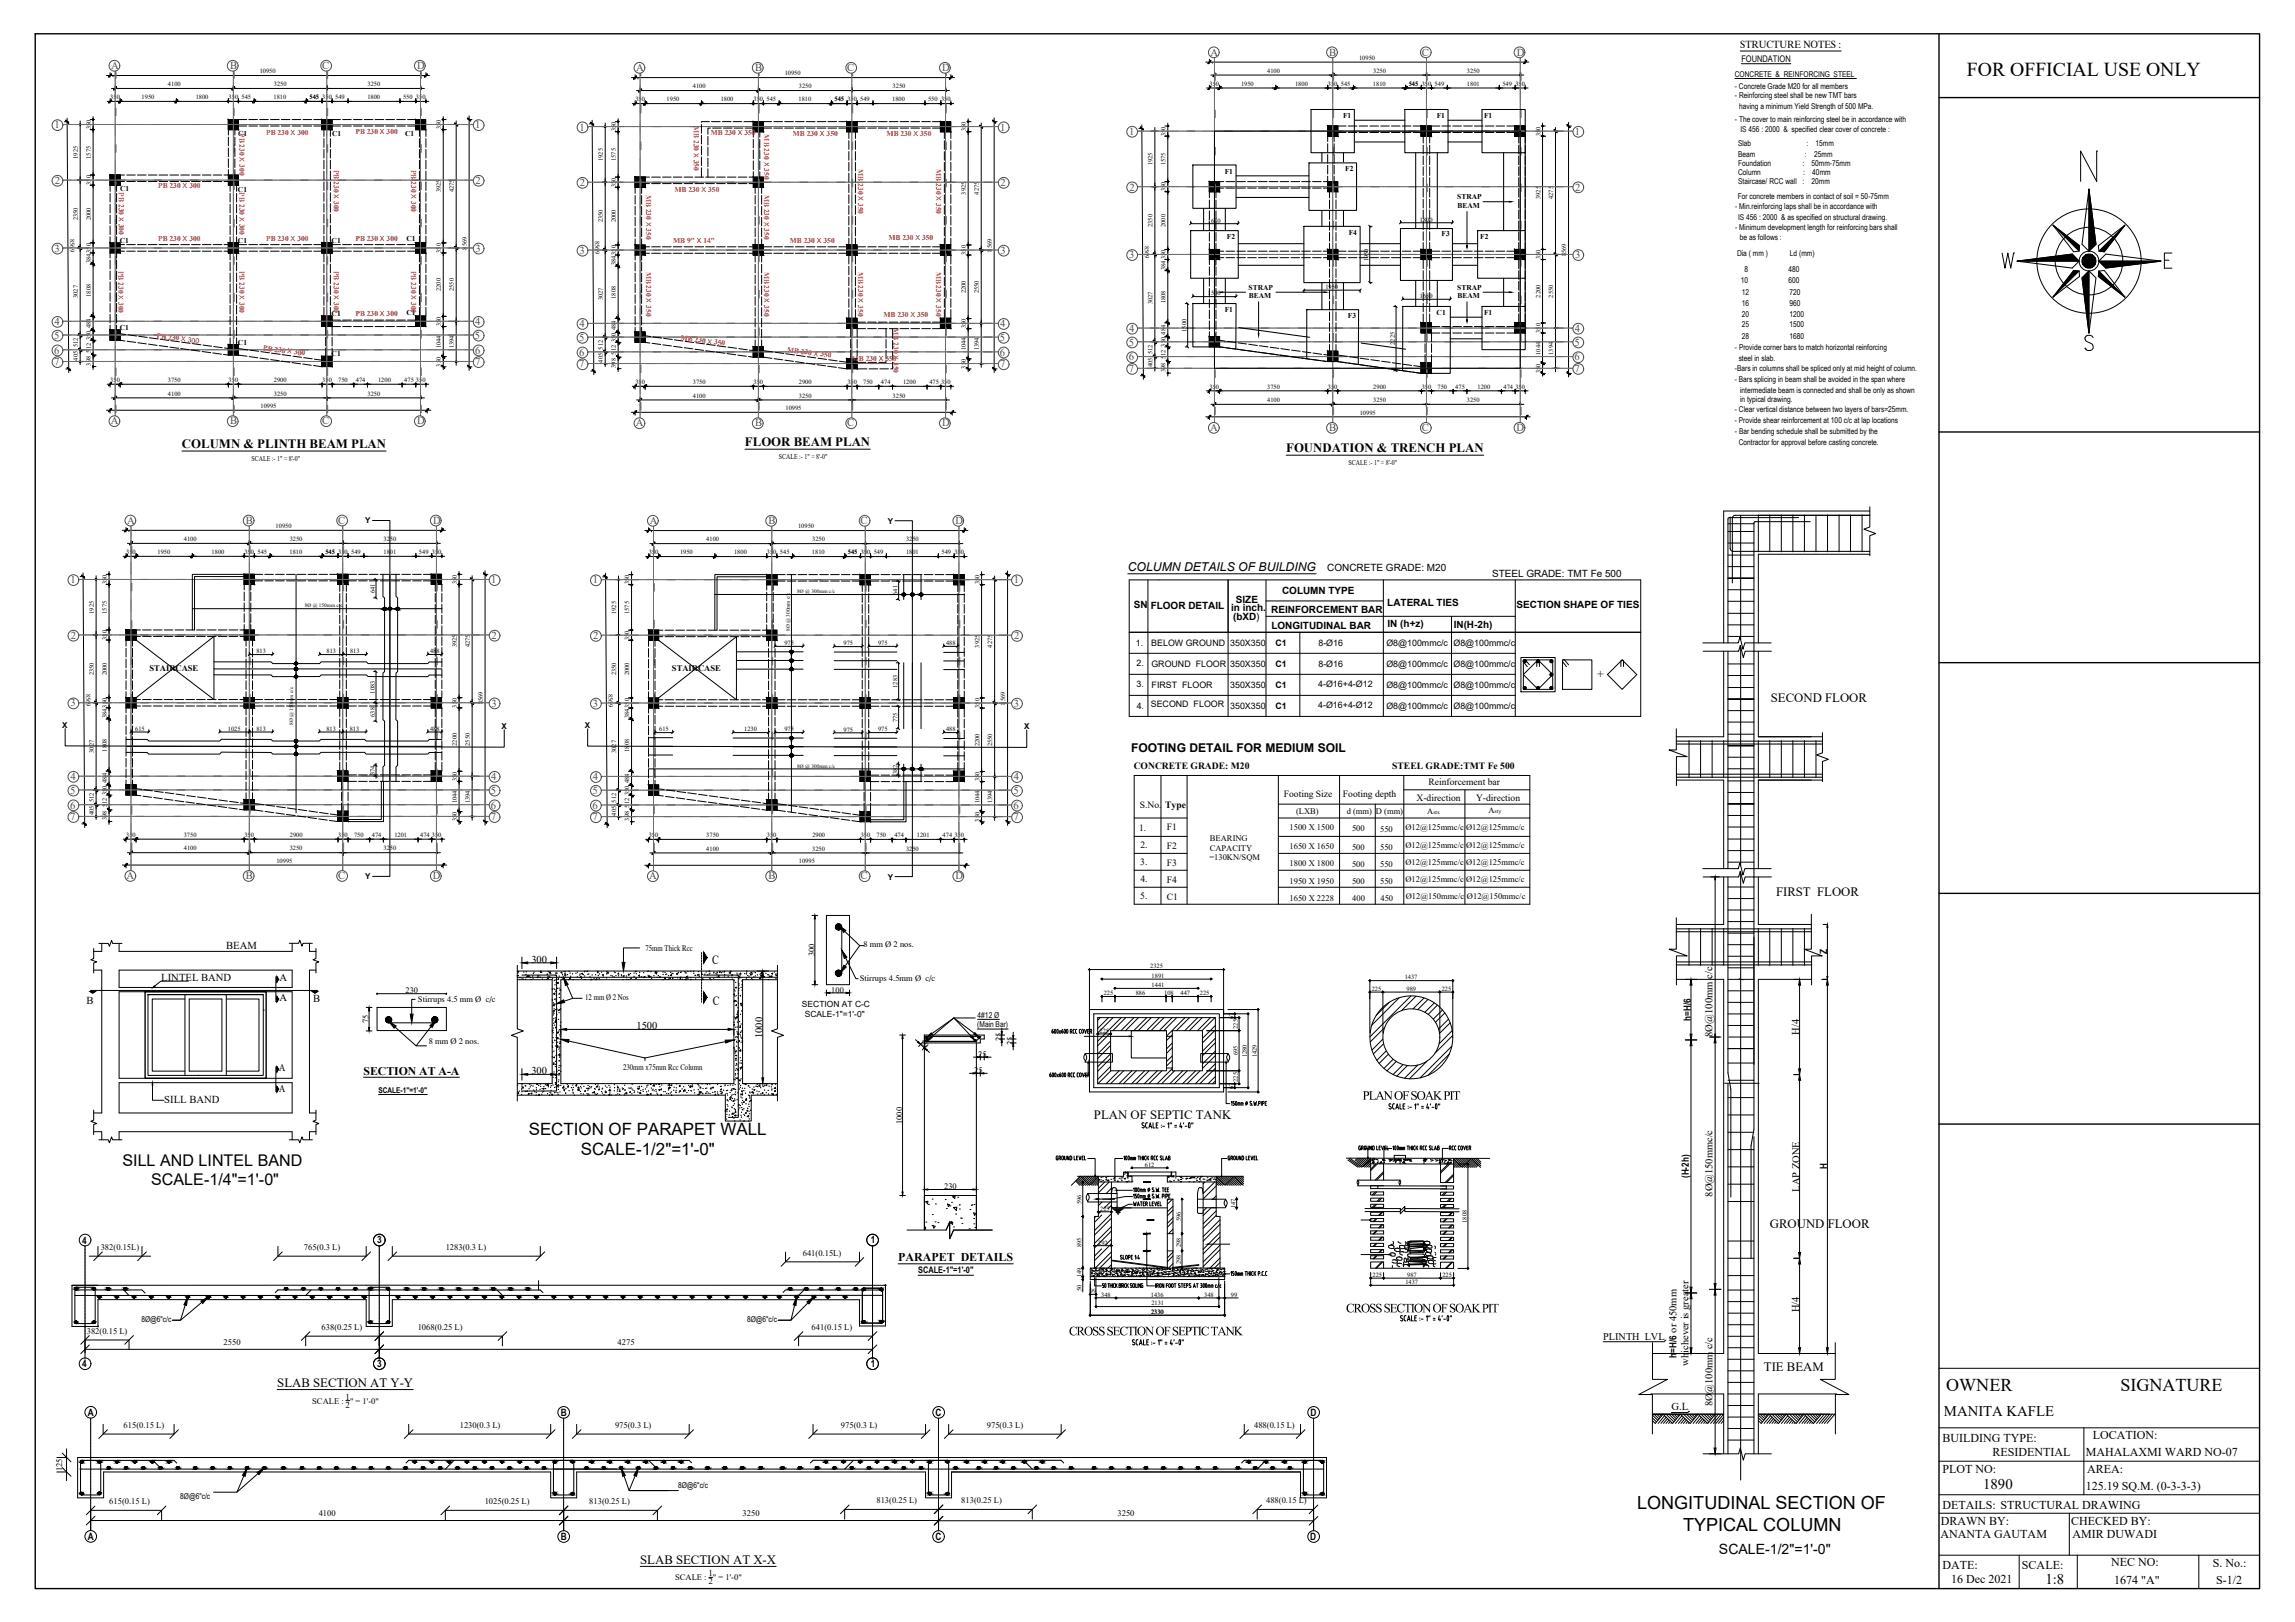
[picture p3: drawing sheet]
<svg xmlns="http://www.w3.org/2000/svg" width="841mm" height="594mm" viewBox="0 0 841 594" stroke-linecap="round" stroke-linejoin="round" font-family="sans-serif">
<defs><g id="words">
<text font-size="7.2" x="720.8" y="27.7">FOR OFFICIAL USE ONLY</text>
<g font-size="6.6">
<text x="713.2" y="509.4">OWNER</text>
<text x="777.1" y="509.4">SIGNATURE</text>
<text x="599.9" y="552.8">LONGITUDINAL SECTION OF</text>
<text x="616.8" y="560.8">TYPICAL COLUMN</text>
</g>
<g font-size="6.2">
<text x="193.8" y="415.6">SECTION OF PARAPET WALL</text>
<text x="212.8" y="423">SCALE-1/2&quot;=1'-0&quot;</text>
</g>
<g font-size="5.9">
<text x="44.9" y="427.1">SILL AND LINTEL BAND</text>
<text x="55.4" y="434.2">SCALE-1/4&quot;=1'-0&quot;</text>
</g>
<g font-size="5.4">
<text x="712.4" y="518.6">MANITA KAFLE</text>
<text x="726.8" y="545.3">1890</text>
<text x="749.6" y="580.2">1:8</text>
</g>
<text font-size="5.2" x="629.9" y="569">SCALE-1/2&quot;=1'-0&quot;</text>
<g font-size="4.7">
<text x="66.7" y="164.2">COLUMN &amp; PLINTH BEAM PLAN</text>
<text x="273" y="163.5">FLOOR BEAM PLAN</text>
<text x="471.3" y="165.7">FOUNDATION &amp; TRENCH PLAN</text>
<text x="648.9" y="257">SECOND FLOOR</text>
<text x="650.8" y="328.3">FIRST FLOOR</text>
<text x="261" y="353.2">C</text>
<text x="261.2" y="368.2">C</text>
<text x="499.3" y="402.8">PLAN OF SOAK PIT</text>
<text x="400.9" y="409.7">PLAN OF SEPTIC TANK</text>
<text x="648.6" y="449.9">GROUND FLOOR</text>
<text x="493.3" y="480.7">CROSS SECTION OF SOAK PIT</text>
<text x="391.8" y="489">CROSS SECTION OF SEPTIC TANK</text>
<text x="646.4" y="502.2">TIE BEAM</text>
<text x="101.6" y="507.9">SLAB SECTION AT Y-Y</text>
<text x="234.6" y="572.7">SLAB SECTION AT X-X</text>
</g>
<text font-size="4.5" x="413.3" y="209.2">COLUMN DETAILS OF BUILDING</text>
<g font-size="4.4">
<text x="585.4" y="248.2">+</text>
<text x="414.5" y="275.4">FOOTING DETAIL FOR MEDIUM SOIL</text>
<text x="329.2" y="461.9">PARAPET DETAILS</text>
<text x="766.9" y="527.2">LOCATION:</text>
<text x="711.8" y="528.1">BUILDING TYPE:</text>
<text x="730.1" y="533.3">RESIDENTIAL</text>
<text x="764.3" y="533.4">MAHALAXMI WARD NO-07</text>
<text x="711.8" y="539.4">PLOT NO:</text>
<text x="764.9" y="539.7">AREA:</text>
<text x="764.3" y="545.6">125.19 SQ.M. (0-3-3-3)</text>
<text x="711.8" y="552.6">DETAILS: STRUCTURAL DRAWING</text>
<text x="711.1" y="563.5">ANANTA GAUTAM</text>
<text x="711.2" y="558.5">DRAWN BY:</text>
<text x="759" y="558.5">CHECKED BY:</text>
<text x="759.5" y="563.5">AMIR DUWADI</text>
<text x="711.8" y="574.5">DATE:</text>
<text x="741" y="574.5">SCALE:</text>
<text x="773.7" y="573.7">NEC NO:</text>
<text x="810.9" y="573.8">S. No.:</text>
<text x="715" y="579.9">16 Dec 2021</text>
<text x="774.8" y="580">1674 &quot;A&quot;</text>
<text x="812.1" y="580">S-1/2</text>
</g>
<text font-size="4.3" x="133.2" y="393.6">SECTION AT A-A</text>
<g font-size="3.9" fill="#4d4d4d">
<text x="443.7" y="20.3">A</text>
<text x="487.1" y="20.3">B</text>
<text x="521" y="20.3">C</text>
<text x="555.8" y="20.3">D</text>
<text x="40.8" y="25.2">A</text>
<text x="84.3" y="25.2">B</text>
<text x="118" y="25.2">C</text>
<text x="152.9" y="25.2">D</text>
<text x="233.2" y="26">A</text>
<text x="276.7" y="26">B</text>
<text x="310.4" y="26">C</text>
<text x="345.3" y="26">D</text>
<text x="20" y="47">1</text>
<text x="174.2" y="47">1</text>
<text x="212.4" y="47.8">1</text>
<text x="366.6" y="47.8">1</text>
<text x="413.8" y="49.4">1</text>
<text x="577.1" y="49.4">1</text>
<text x="20.1" y="67.4">2</text>
<text x="174.3" y="67.4">2</text>
<text x="212.5" y="68.1">2</text>
<text x="366.7" y="68.1">2</text>
<text x="413.9" y="69.8">2</text>
<text x="577.3" y="69.8">2</text>
<text x="20" y="92.1">3</text>
<text x="174.2" y="92.2">3</text>
<text x="212.4" y="92.9">3</text>
<text x="366.6" y="93">3</text>
<text x="413.8" y="94.5">3</text>
<text x="577.2" y="94.6">3</text>
<text x="19.9" y="119.1">4</text>
<text x="174.2" y="119.1">4</text>
<text x="212.3" y="119.9">4</text>
<text x="366.6" y="119.9">4</text>
<text x="19.8" y="124.1">5</text>
<text x="174" y="124.1">5</text>
<text x="212.2" y="124.9">5</text>
<text x="366.4" y="124.9">5</text>
<text x="413.8" y="121.6">4</text>
<text x="577.1" y="121.6">4</text>
<text x="19.8" y="129.6">6</text>
<text x="174.1" y="129.6">6</text>
<text x="212.2" y="130.3">6</text>
<text x="366.4" y="130.3">6</text>
<text x="413.6" y="126.6">5</text>
<text x="577" y="126.6">5</text>
<text x="19.9" y="133.8">7</text>
<text x="174.1" y="133.8">7</text>
<text x="212.3" y="134.6">7</text>
<text x="366.5" y="134.6">7</text>
<text x="413.6" y="132">6</text>
<text x="413.7" y="136.3">7</text>
<text x="577" y="132">6</text>
<text x="577" y="136.3">7</text>
<text x="40.6" y="155.4">A</text>
<text x="84.3" y="155.4">B</text>
<text x="118" y="155.4">C</text>
<text x="152.8" y="155.4">D</text>
<text x="233" y="156.2">A</text>
<text x="276.7" y="156.2">B</text>
<text x="310.4" y="156.2">C</text>
<text x="345.2" y="156.2">D</text>
<text x="443.4" y="157.9">A</text>
<text x="487.1" y="157.9">B</text>
<text x="521" y="157.9">C</text>
<text x="555.8" y="157.9">D</text>
<text x="46.6" y="191.8">A</text>
<text x="90.1" y="191.8">B</text>
<text x="123.9" y="191.8">C</text>
<text x="158.7" y="191.8">D</text>
<text x="238.1" y="191.9">A</text>
<text x="281.6" y="191.9">B</text>
<text x="315.3" y="191.9">C</text>
<text x="350.2" y="191.9">D</text>
<text x="25.8" y="213.6">1</text>
<text x="180" y="213.6">1</text>
<text x="217.3" y="213.7">1</text>
<text x="371.5" y="213.7">1</text>
<text x="25.9" y="234">2</text>
<text x="180.1" y="234">2</text>
<text x="217.4" y="234.1">2</text>
<text x="371.6" y="234.1">2</text>
<text x="25.8" y="258.8">3</text>
<text x="180.1" y="258.8">3</text>
<text x="217.3" y="258.8">3</text>
<text x="371.5" y="258.9">3</text>
<text x="25.8" y="285.7">4</text>
<text x="180" y="285.7">4</text>
<text x="217.3" y="285.8">4</text>
<text x="371.5" y="285.8">4</text>
<text x="25.7" y="290.7">5</text>
<text x="179.9" y="290.7">5</text>
<text x="217.1" y="290.8">5</text>
<text x="371.3" y="290.8">5</text>
<text x="25.7" y="296.1">6</text>
<text x="179.9" y="296.1">6</text>
<text x="217.1" y="296.2">6</text>
<text x="371.3" y="296.2">6</text>
<text x="25.7" y="300.4">7</text>
<text x="179.9" y="300.4">7</text>
<text x="217.2" y="300.5">7</text>
<text x="371.4" y="300.5">7</text>
<text x="46.4" y="322">A</text>
<text x="90.1" y="322">B</text>
<text x="123.9" y="322">C</text>
<text x="158.7" y="322">D</text>
<text x="237.9" y="322.1">A</text>
<text x="281.6" y="322.1">B</text>
<text x="315.3" y="322.1">C</text>
<text x="350.1" y="322.1">D</text>
</g>
<g font-size="3.9">
<text x="82.8" y="347.6">BEAM</text>
<text x="59.1" y="359.1">LINTEL BAND</text>
<text x="102.4" y="359.3">A</text>
<text x="31.7" y="367.8">B</text>
<text x="102.4" y="366.7">A</text>
<text x="114.7" y="366.8">B</text>
<text x="627.6" y="379.8" transform="rotate(-90 627.6 379.8)">8Ø@100mm c/c</text>
<text x="102.3" y="392.3">A</text>
<text x="102.3" y="400">A</text>
<text x="60.2" y="403.9">SILL BAND</text>
<text x="612.5" y="516.5">G.L</text>
</g>
<g font-size="3.8">
<text x="637.8" y="17.7">STRUCTURE NOTES :</text>
<text x="194.7" y="352.6">300</text>
<text x="233.3" y="376.9">1500</text>
<text x="279.4" y="380.3" transform="rotate(-90 279.4 380.3)">1000</text>
<text x="659.3" y="379" transform="rotate(-90 659.3 379)">H/4</text>
<text x="194.7" y="393.4">300</text>
<text x="659.4" y="436.4" transform="rotate(-90 659.4 436.4)">LAP ZONE</text>
<text x="627.6" y="438.3" transform="rotate(-90 627.6 438.3)">8Ø@150mmc/c</text>
<text x="659.3" y="480.6" transform="rotate(-90 659.3 480.6)">H/4</text>
<text x="618.8" y="500.2" transform="rotate(-90 618.8 500.2)">whichever is greater</text>
<text x="627.6" y="515.1" transform="rotate(-90 627.6 515.1)">8Ø@100mm c/c</text>
</g>
<g font-size="3.7">
<text x="486.4" y="209.2">CONCRETE GRADE: M20</text>
<text x="546.8" y="211.5">STEEL GRADE: TMT Fe 500</text>
<text x="452.9" y="220.7">SIZE</text>
<text x="469.8" y="217.4">COLUMN TYPE</text>
<text x="415.5" y="222.8">SN</text>
<text x="421.7" y="223">FLOOR DETAIL</text>
<text x="451.1" y="223.6">in inch.</text>
<text x="451.9" y="227.2">(bXD)</text>
<text x="465.9" y="224.4">REINFORCEMENT BAR</text>
<text x="508.4" y="222.1">LATERAL TIES</text>
<text x="555.8" y="222.7">SECTION SHAPE OF TIES</text>
<text x="465.9" y="230.6">LONGITUDINAL BAR</text>
<text x="508.5" y="229.8">IN (h+z)</text>
<text x="532.7" y="230.1">IN(H-2h)</text>
<text x="669.6" y="349.6" transform="rotate(-90 669.6 349.6)">Z</text>
<text x="30.1" y="455.5">4</text>
<text x="138.2" y="455.4">3</text>
<text x="319.1" y="455.4">1</text>
<text x="587.5" y="490.6">PLINTH LVL</text>
<text x="30.1" y="500.8">4</text>
<text x="138.2" y="500.6">3</text>
<text x="319.1" y="500.6">1</text>
<text x="32.1" y="518.6">A</text>
<text x="205.6" y="518.7">B</text>
<text x="342.8" y="518.6">C</text>
<text x="480.2" y="518.5">D</text>
<text x="480.1" y="564">D</text>
<text x="32.1" y="564">A</text>
<text x="205.6" y="564.2">B</text>
<text x="342.8" y="564">C</text>
</g>
<g font-size="3.6">
<text x="619.6" y="373.9" transform="rotate(-90 619.6 373.9)">h=H/6</text>
<text x="618.9" y="431.5" transform="rotate(-90 618.9 431.5)">(H-2h)</text>
<text x="669.6" y="428.3" transform="rotate(-90 669.6 428.3)">H</text>
<text x="614.4" y="497.3" transform="rotate(-90 614.4 497.3)">h=H/6 or 450mm</text>
</g>
<g font-size="3.5">
<text x="415.5" y="281.8">CONCRETE GRADE: M20</text>
<text x="510.2" y="281.8">STEEL GRADE:TMT Fe 500</text>
<text x="523.5" y="287.5">Reinforcement bar</text>
<text x="470.5" y="292">Footing Size</text>
<text x="492.1" y="291.9">Footing depth</text>
<text x="519.1" y="293.4">X-direction</text>
<text x="540.9" y="293.4">Y-direction</text>
<text x="417.7" y="296.1">S.No.</text>
<text x="427" y="296.1">Type</text>
<text x="417.4" y="304.2">1.</text>
<text x="427.6" y="304.2">F1</text>
<text x="418" y="310.5">2.</text>
<text x="427.6" y="310.9">F2</text>
<text x="417.9" y="316.7">3.</text>
<text x="427.6" y="317.1">F3</text>
<text x="418" y="322.9">4.</text>
<text x="427.6" y="323.4">F4</text>
<text x="417.9" y="329.2">5.</text>
<text x="427.6" y="329.6">C1</text>
</g>
<g font-size="3.3">
<text x="638.1" y="22.7">FOUNDATION</text>
<text x="336.5" y="466.4">SCALE-1&quot;=1'-0&quot;</text>
<text x="126.6" y="512.6">1</text>
<text x="126.7" y="515.6">2</text>
<text x="259.6" y="577.4">1</text>
<text x="259.7" y="580.3">2</text>
</g>
<g font-size="3.2">
<text x="416.3" y="236.4">1.</text>
<text x="421.9" y="236.6">BELOW GROUND</text>
<text x="450.8" y="236.6">350X350</text>
<text x="467.4" y="236.5">C1</text>
<text x="483.2" y="236.6">8-Ø16</text>
<text x="508" y="236.6">Ø8@100mmc/c</text>
<text x="532.6" y="236.5">Ø8@100mmc/c</text>
<text x="416.5" y="244.1">2.</text>
<text x="421.9" y="244.3">GROUND FLOOR</text>
<text x="450.8" y="244.2">350X350</text>
<text x="467.4" y="244.2">C1</text>
<text x="483.2" y="244.3">8-Ø16</text>
<text x="508" y="244.3">Ø8@100mmc/c</text>
<text x="532.6" y="244.2">Ø8@100mmc/c</text>
<text x="416.5" y="251.8">3.</text>
<text x="422" y="251.9">FIRST FLOOR</text>
<text x="450.8" y="251.9">350X350</text>
<text x="467.4" y="251.9">C1</text>
<text x="483.1" y="251.6">4-Ø16+4-Ø12</text>
<text x="508" y="252">Ø8@100mmc/c</text>
<text x="532.6" y="251.9">Ø8@100mmc/c</text>
<text x="416.6" y="259.5">4.</text>
<text x="421.7" y="259">SECOND FLOOR</text>
<text x="450.8" y="259.6">350X350</text>
<text x="467.4" y="259.6">C1</text>
<text x="483.1" y="259.3">4-Ø16+4-Ø12</text>
<text x="508" y="259.7">Ø8@100mmc/c</text>
<text x="532.6" y="259.6">Ø8@100mmc/c</text>
</g>
<g font-size="3.1">
<text x="54.8" y="245.7">STAIRCASE</text>
<text x="246.3" y="245.8">STAIRCASE</text>
<text x="474.9" y="298.1">(LXB)</text>
<text x="493.5" y="298.3">d (mm)</text>
<text x="504.2" y="298.3">D (mm)</text>
<text x="523" y="298">A</text>
<text x="545.5" y="297.9">A</text>
<text x="472.6" y="304.2">1500 X 1500</text>
<text x="495.5" y="304.5">500</text>
<text x="505.8" y="304.6">550</text>
<text x="515" y="303.9">Ø12@125mmc/c</text>
<text x="537.3" y="303.9">Ø12@125mmc/c</text>
<text x="443.3" y="311.7">CAPACITY</text>
<text x="443.4" y="308.2">BEARING</text>
<text x="472.6" y="310.9">1650 X 1650</text>
<text x="495.5" y="311.2">500</text>
<text x="505.8" y="311.3">550</text>
<text x="515" y="310.6">Ø12@125mmc/c</text>
<text x="537.3" y="310.6">Ø12@125mmc/c</text>
<text x="443.2" y="315.1">=130KN/SQM</text>
<text x="472.6" y="317.1">1800 X 1800</text>
<text x="495.5" y="317.4">500</text>
<text x="505.8" y="317.5">550</text>
<text x="515" y="316.8">Ø12@125mmc/c</text>
<text x="537.3" y="316.8">Ø12@125mmc/c</text>
<text x="472.6" y="323.8">1950 X 1950</text>
<text x="495.5" y="323.6">500</text>
<text x="505.8" y="323.7">550</text>
<text x="515" y="323.1">Ø12@125mmc/c</text>
<text x="537.3" y="323.1">Ø12@125mmc/c</text>
<text x="495.6" y="329.8">400</text>
<text x="505.9" y="330">450</text>
<text x="515.2" y="329.3">Ø12@150mmc/c</text>
<text x="537.6" y="329.3">Ø12@150mmc/c</text>
<text x="472.6" y="330">1650 X 2228</text>
<text x="316.4" y="346.9">8 mm Ø 2 nos.</text>
<text x="236.5" y="348.2">75mm Thick Rcc</text>
<text x="298.4" y="350.3" transform="rotate(-90 298.4 350.3)">300</text>
<text x="315.1" y="359.3">Stirrups 4.5mm Ø c/c</text>
<text x="148.6" y="363.8">230</text>
<text x="304.6" y="363.5">100</text>
<text x="153.2" y="367">Stirrups 4.5 mm Ø c/c</text>
<text x="214.5" y="366.3">12 mm Ø 2 Nos</text>
<text x="293.9" y="368.9">SECTION AT C-C</text>
<text x="135.1" y="374.8" transform="rotate(-90 135.1 374.8)">75</text>
<text x="294.9" y="372.6">SCALE-1&quot;=1'-0&quot;</text>
<text x="157.1" y="382.3">8 mm Ø 2 nos.</text>
<text x="337" y="382" transform="rotate(42 337 382)">50</text>
<text x="367" y="381.3" transform="rotate(-90 367 381.3)">25</text>
<text x="371.2" y="382.7" transform="rotate(-90 371.2 382.7)">25</text>
<text x="358.5" y="387.1">25</text>
<text x="228.3" y="392">230mm x75mm Rcc Column</text>
<text x="357" y="393">25</text>
<text x="330.6" y="411.7" transform="rotate(-90 330.6 411.7)">1000</text>
<text x="346" y="435.5">230</text>
<text x="36.9" y="457.8">382(0.15L)</text>
<text x="111.4" y="457.8">765(0.3 L)</text>
<text x="163.3" y="457.8">1283(0.3 L)</text>
<text x="294.2" y="459.9">641(0.15L)</text>
<text x="31.8" y="488.5">382(0.15 L)</text>
<text x="117.9" y="487.1">638(0.25 L)</text>
<text x="153.1" y="487.1">1068(0.25 L)</text>
<text x="297.4" y="487.1">641(0.15 L)</text>
<text x="82" y="492.6">2550</text>
<text x="226.3" y="492.6">4275</text>
<text x="114.4" y="514.1">SCALE :</text>
<text x="128.3" y="514.1">&quot; = 1'-0&quot;</text>
<text x="45.3" y="523">615(0.15 L)</text>
<text x="168.5" y="523">1230(0.3 L)</text>
<text x="225.4" y="523">975(0.3 L)</text>
<text x="308.2" y="523">975(0.3 L)</text>
<text x="361.7" y="523">975(0.3 L)</text>
<text x="459.6" y="523">488(0.15 L)</text>
<text x="22.8" y="538.9" transform="rotate(-90 22.8 538.9)">125</text>
<text x="40" y="550.9">615(0.15 L)</text>
<text x="177.6" y="550.9">1025(0.25 L)</text>
<text x="215.9" y="550.9">813(0.25 L)</text>
<text x="321.2" y="550.6">813(0.25 L)</text>
<text x="352.3" y="550.6">813(0.25 L)</text>
<text x="464" y="550.6">488(0.15 L)</text>
<text x="116.8" y="555.3">4100</text>
<text x="272.1" y="555.3">3250</text>
<text x="409.5" y="555.4">3250</text>
<text x="247.4" y="578.8">SCALE :</text>
<text x="261.3" y="578.8">&quot; = 1'-0&quot;</text>
</g>
<g font-size="3">
<text x="635.8" y="28.2">CONCRETE &amp; REINFORCING STEEL</text>
<text x="635.8" y="32.5">- Concrete Grade M20 for all members</text>
<text x="635.8" y="36">- Reinforcing steel shall be new TMT bars</text>
<text x="637.3" y="40">having a minimum Yield Strength of 500 MPa.</text>
<text x="635.8" y="44.7">- The cover to main reinforcing steel be in accordance with</text>
<text x="636.9" y="53.4">Slab</text>
<text x="637.8" y="48.4">IS 456 : 2000 &amp; specified clear cover of concrete :</text>
<text x="662" y="53.4">:</text>
<text x="665.4" y="53.4">15mm</text>
<text x="636.9" y="57.3">Beam</text>
<text x="661.5" y="57.3">:</text>
<text x="664.8" y="57.3">25mm</text>
<text x="636.9" y="64">Column</text>
<text x="636.9" y="60.7">Foundation</text>
<text x="660.5" y="60.7">:</text>
<text x="660.8" y="64">:</text>
<text x="663.9" y="60.7">50mm-75mm</text>
<text x="664.1" y="64">40mm</text>
<text x="636.9" y="67.4">Staircase/ RCC wall :</text>
<text x="663.9" y="67.4">20mm</text>
<text x="635.8" y="76.7">- Min.reinforcing laps shall be in accordance with</text>
<text x="636.8" y="72.7">For concrete members in contact of soil = 50-75mm</text>
<text x="636.9" y="80.5">IS 456 : 2000 &amp; as specified on structural drawing.</text>
<text x="635.8" y="84.2">- Minimum development length for reinforcing bars shall</text>
<text x="637.6" y="87.8">be as follows :</text>
<text x="636.6" y="93.7">Dia ( mm )</text>
<text x="655.9" y="93.7">Ld (mm)</text>
<text x="639.3" y="99.6">8</text>
<text x="655.4" y="99.6">480</text>
<text x="637.9" y="103.6">10</text>
<text x="638.3" y="108">12</text>
<text x="655.4" y="103.6">600</text>
<text x="655.8" y="108">720</text>
<text x="638.3" y="112">16</text>
<text x="655.8" y="112">960</text>
<text x="638.3" y="116">20</text>
<text x="638.3" y="119.9">25</text>
<text x="655.8" y="116">1200</text>
<text x="655.8" y="119.9">1500</text>
<text x="638.3" y="124">28</text>
<text x="655.8" y="124">1680</text>
<text x="635.8" y="128.3">- Provide corner bars to match horizontal reinforcing</text>
<text x="635.8" y="135.7">-Bars in columns shall be spliced only at mid height of column.</text>
<text x="637.2" y="132.1">steel in slab.</text>
<text x="635.7" y="139.8">- Bars splicing in beam shall be avoided in the span where</text>
<text x="637.7" y="143.8">intermediate beam is connected and shall be only as shown</text>
<text x="637.7" y="147.1">in typical drawing.</text>
<text x="635.7" y="154.9">- Provide shear reinforcement at 100 c/c at lap locations</text>
<text x="635.8" y="150.8">- Clear vertical distance between two layers of bars=25mm.</text>
<text x="635.8" y="159">- Bar bending schedule shall be submitted by the</text>
<text x="637.2" y="162.9">Contractor for approval before casting concrete.</text>
<text x="133.9" y="191.7">Y</text>
<text x="325.3" y="191.8">Y</text>
<text x="22.8" y="266.6">X</text>
<text x="183.8" y="267.1">X</text>
<text x="214.3" y="266.7">X</text>
<text x="375.3" y="267.1">X</text>
<text x="133.9" y="322">Y</text>
<text x="325.3" y="322.1">Y</text>
<text x="358.1" y="376.3">(Main Bar)</text>
<text x="358.3" y="372.7">4#12 Ø</text>
<text x="51.8" y="484.3">8Ø@6&quot;c/c</text>
<text x="273.8" y="484.3">8Ø@6&quot;c/c</text>
<text x="248.5" y="545.1">8Ø@6&quot;c/c</text>
<text x="66" y="548.9">8Ø@6&quot;c/c</text>
</g>
<text font-size="2.9" x="138.7" y="400.2">SCALE-1&quot;=1'-0&quot;</text>
<g font-size="2.7" fill="#ed1f24">
<text x="254.2" y="46.2" transform="rotate(90 254.2 46.2)">MB 230 X 350</text>
<text x="87.7" y="48.7" transform="rotate(90 87.7 48.7)">PB 230 X 300</text>
<text x="97.5" y="49.3">PB 230 X 300</text>
<text x="130.3" y="49.1">PB 230 X 300</text>
<text x="260.5" y="49.5">MB 230 X 350</text>
<text x="280.1" y="49.2" transform="rotate(90 280.1 49.2)">MB 230 X 350</text>
<text x="290.6" y="49.9">MB 230 X 350</text>
<text x="324.9" y="49.9">MB 230 X 350</text>
<text x="122.4" y="62.2" transform="rotate(90 122.4 62.2)">PB 230 X 300</text>
<text x="150.6" y="62.2" transform="rotate(90 150.6 62.2)">PB 230 X 300</text>
<text x="314.5" y="61.9" transform="rotate(90 314.5 61.9)">MB 230 X 350</text>
<text x="343.1" y="61.9" transform="rotate(90 343.1 61.9)">MB 230 X 350</text>
<text x="43.6" y="70.5" transform="rotate(90 43.6 70.5)">PB 230 X 300</text>
<text x="58" y="69">PB 230 X 300</text>
<text x="87.7" y="70.5" transform="rotate(90 87.7 70.5)">PB 230 X 300</text>
<text x="236.8" y="71.3" transform="rotate(90 236.8 71.3)">MB 230 X 350</text>
<text x="247.2" y="70.3">MB 230 X 350</text>
<text x="280.1" y="71.3" transform="rotate(90 280.1 71.3)">MB 230 X 350</text>
<text x="58" y="88.3">PB 230 X 300</text>
<text x="97.5" y="88.3">PB 230 X 300</text>
<text x="130.3" y="88.3">PB 230 X 300</text>
<text x="246.7" y="89.1">MB 9&quot; X 14&quot;</text>
<text x="289.5" y="89.1">MB 230 X 350</text>
<text x="325.6" y="87.9">MB 230 X 350</text>
<text x="43.4" y="99.1" transform="rotate(90 43.4 99.1)">PB 230 X 300</text>
<text x="87.7" y="99.1" transform="rotate(90 87.7 99.1)">PB 230 X 300</text>
<text x="122.4" y="99.1" transform="rotate(90 122.4 99.1)">PB 230 X 300</text>
<text x="150.6" y="99.1" transform="rotate(90 150.6 99.1)">PB 230 X 300</text>
<text x="236.8" y="99.5" transform="rotate(90 236.8 99.5)">MB 230 X 350</text>
<text x="280.1" y="99.5" transform="rotate(90 280.1 99.5)">MB 230 X 350</text>
<text x="314.5" y="99.5" transform="rotate(90 314.5 99.5)">MB 230 X 350</text>
<text x="343.1" y="99.5" transform="rotate(90 343.1 99.5)">MB 230 X 350</text>
<text x="130.3" y="115.8">PB 230 X 300</text>
<text x="323.8" y="116">MB 230 X 350</text>
<text x="57.4" y="123.8" transform="rotate(8 57.4 123.8)">PB 230 X 300</text>
<text x="249.4" y="124.5" transform="rotate(8 249.4 124.5)">MB 230 X 350</text>
<text x="327.4" y="120.2" transform="rotate(90 327.4 120.2)">MB 230 X 350</text>
<text x="96.4" y="128.2" transform="rotate(8 96.4 128.2)">PB 230 X 300</text>
<text x="288.3" y="128.9" transform="rotate(8 288.3 128.9)">MB 230 X 350</text>
<text x="312.2" y="132.2">MB 230 X 350</text>
</g>
<g font-size="2.7">
<text x="492.2" y="43.3">F1</text>
<text x="526.5" y="43.3">F1</text>
<text x="543.9" y="43.3">F1</text>
<text x="87.3" y="49.7">C1</text>
<text x="121.7" y="49.7">C1</text>
<text x="148.4" y="49.9">C1</text>
<text x="448.8" y="63.6">F1</text>
<text x="492.9" y="62.5">F2</text>
<text x="44" y="70.1">C1</text>
<text x="87.2" y="70.2">C1</text>
<text x="534" y="73">STRAP</text>
<text x="534.1" y="76.1">BEAM</text>
<text x="43.9" y="88.9">C1</text>
<text x="87.2" y="88.9">C1</text>
<text x="121.5" y="88.9">C1</text>
<text x="149" y="88.2">C1</text>
<text x="449.6" y="87.6">F2</text>
<text x="494.2" y="86.1">F4</text>
<text x="528.3" y="86.6">F3</text>
<text x="542.5" y="87.6">F2</text>
<text x="457.6" y="106.1">STRAP</text>
<text x="534" y="106.1">STRAP</text>
<text x="457.7" y="109.1">BEAM</text>
<text x="534.1" y="109.1">BEAM</text>
<text x="121.5" y="115.8">C1</text>
<text x="149" y="115.2">C1</text>
<text x="448.8" y="114.4">F1</text>
<text x="493.9" y="116.3">F3</text>
<text x="526.5" y="115.4">C1</text>
<text x="543.9" y="115.4">F1</text>
<text x="43.9" y="120.9">C1</text>
<text x="87.2" y="126.3">C1</text>
<text x="121.5" y="130.5">C1</text>
<text x="92.2" y="168.9">SCALE :- 1&quot; = 8'-0&quot;</text>
<text x="285.5" y="168.2">SCALE :- 1&quot; = 8'-0&quot;</text>
<text x="494.2" y="170.4">SCALE :- 1&quot; = 8'-0&quot;</text>
</g>
<g font-size="2.3">
<text x="498.1" y="21.9">10950</text>
<text x="95.2" y="26.8">10950</text>
<text x="287.6" y="27.6">10950</text>
<text x="464.4" y="26.7">4100</text>
<text x="503.2" y="26.7">3250</text>
<text x="537.5" y="26.7">3250</text>
<text x="61.6" y="31.6">4100</text>
<text x="100.4" y="31.6">3250</text>
<text x="134.7" y="31.6">3250</text>
<text x="253.9" y="32.4">4100</text>
<text x="292.7" y="32.4">3250</text>
<text x="327.1" y="32.4">3250</text>
<text x="443.3" y="31.4">350</text>
<text x="454.8" y="31.4">1950</text>
<text x="474.6" y="31.4">1800</text>
<text x="486.6" y="31.4">350</text>
<text x="491.4" y="31.4">545</text>
<text x="503.1" y="31.4">1810</text>
<text x="516.3" y="31.4">545</text>
<text x="521" y="31.4">350</text>
<text x="525.7" y="31.4">549</text>
<text x="537.6" y="31.4">1801</text>
<text x="550.6" y="31.4">549</text>
<text x="555.3" y="31.4">350</text>
<text x="40.4" y="36.3">350</text>
<text x="51.9" y="36.3">1950</text>
<text x="71.7" y="36.3">1800</text>
<text x="83.8" y="36.3">350</text>
<text x="88.5" y="36.3">545</text>
<text x="100.2" y="36.3">1810</text>
<text x="113.4" y="36.3">545</text>
<text x="118.1" y="36.3">350</text>
<text x="122.9" y="36.3">549</text>
<text x="134.6" y="36.3">1800</text>
<text x="147.7" y="36.3">550</text>
<text x="152.4" y="36.3">350</text>
<text x="232.8" y="37.1">350</text>
<text x="244.3" y="37.1">1950</text>
<text x="264.1" y="37.1">1800</text>
<text x="276.1" y="37.1">350</text>
<text x="280.9" y="37.1">545</text>
<text x="292.7" y="37.1">1810</text>
<text x="305.8" y="37.1">545</text>
<text x="310.5" y="37.1">350</text>
<text x="315.3" y="37.1">549</text>
<text x="327" y="37.1">1800</text>
<text x="340.1" y="37.1">550</text>
<text x="344.8" y="37.1">350</text>
<text x="33.3" y="47.4" transform="rotate(-90 33.3 47.4)">350</text>
<text x="161.6" y="47.4" transform="rotate(-90 161.6 47.4)">350</text>
<text x="225.7" y="48.1" transform="rotate(-90 225.7 48.1)">350</text>
<text x="354" y="48.1" transform="rotate(-90 354 48.1)">350</text>
<text x="427.1" y="49.8" transform="rotate(-90 427.1 49.8)">350</text>
<text x="564.5" y="49.8" transform="rotate(-90 564.5 49.8)">350</text>
<text x="28.5" y="58.2" transform="rotate(-90 28.5 58.2)">1925</text>
<text x="33.3" y="58.2" transform="rotate(-90 33.3 58.2)">1575</text>
<text x="220.9" y="58.9" transform="rotate(-90 220.9 58.9)">1925</text>
<text x="225.7" y="58.9" transform="rotate(-90 225.7 58.9)">1575</text>
<text x="422.4" y="60.6" transform="rotate(-90 422.4 60.6)">1925</text>
<text x="427.1" y="60.6" transform="rotate(-90 427.1 60.6)">1575</text>
<text x="33.3" y="67.7" transform="rotate(-90 33.3 67.7)">350</text>
<text x="161.6" y="70.5" transform="rotate(-90 161.6 70.5)">3925</text>
<text x="166.3" y="70.5" transform="rotate(-90 166.3 70.5)">4275</text>
<text x="225.7" y="68.5" transform="rotate(-90 225.7 68.5)">350</text>
<text x="354" y="71.3" transform="rotate(-90 354 71.3)">3925</text>
<text x="358.7" y="71.3" transform="rotate(-90 358.7 71.3)">4275</text>
<text x="427.1" y="70.1" transform="rotate(-90 427.1 70.1)">350</text>
<text x="564.5" y="72.9" transform="rotate(-90 564.5 72.9)">3925</text>
<text x="569.2" y="72.9" transform="rotate(-90 569.2 72.9)">4275</text>
<text x="28.5" y="80.7" transform="rotate(-90 28.5 80.7)">2350</text>
<text x="33.3" y="80.7" transform="rotate(-90 33.3 80.7)">2000</text>
<text x="220.9" y="81.5" transform="rotate(-90 220.9 81.5)">2350</text>
<text x="225.7" y="81.5" transform="rotate(-90 225.7 81.5)">2000</text>
<text x="422.4" y="83.1" transform="rotate(-90 422.4 83.1)">2350</text>
<text x="427.1" y="83.1" transform="rotate(-90 427.1 83.1)">2000</text>
<text x="442.6" y="81.5">1650</text>
<text x="520.3" y="81.2">1800</text>
<text x="25.7" y="87.5" transform="rotate(89 25.7 87.5)">8569</text>
<text x="218.1" y="88.3" transform="rotate(89 218.1 88.3)">8569</text>
<text x="419.5" y="90" transform="rotate(89 419.5 90)">8569</text>
<text x="161.6" y="92.6" transform="rotate(-90 161.6 92.6)">350</text>
<text x="171.1" y="91.4" transform="rotate(-90 171.1 91.4)">8569</text>
<text x="354" y="93.3" transform="rotate(-90 354 93.3)">350</text>
<text x="363.5" y="92.2" transform="rotate(-90 363.5 92.2)">8569</text>
<text x="501.5" y="95.6" transform="rotate(-90 501.5 95.6)">1950</text>
<text x="564.5" y="95" transform="rotate(-90 564.5 95)">350</text>
<text x="574" y="93.8" transform="rotate(-90 574 93.8)">8569</text>
<text x="33.3" y="96.4" transform="rotate(-90 33.3 96.4)">384350</text>
<text x="225.7" y="97.2" transform="rotate(-90 225.7 97.2)">384350</text>
<text x="427.1" y="98.9" transform="rotate(-90 427.1 98.9)">384350</text>
<text x="161.6" y="106.6" transform="rotate(-90 161.6 106.6)">2200</text>
<text x="166.4" y="106.6" transform="rotate(-90 166.4 106.6)">2550</text>
<text x="354" y="107.4" transform="rotate(-90 354 107.4)">2200</text>
<text x="358.7" y="107.4" transform="rotate(-90 358.7 107.4)">2550</text>
<text x="485.7" y="105.8">1950</text>
<text x="28.5" y="109.1" transform="rotate(-90 28.5 109.1)">3027</text>
<text x="33.3" y="108.7" transform="rotate(-90 33.3 108.7)">1808</text>
<text x="220.9" y="109.9" transform="rotate(-90 220.9 109.9)">3027</text>
<text x="225.7" y="109.4" transform="rotate(-90 225.7 109.4)">1808</text>
<text x="422.4" y="111.5" transform="rotate(-90 422.4 111.5)">3027</text>
<text x="427.1" y="111.1" transform="rotate(-90 427.1 111.1)">1808</text>
<text x="442.6" y="108.2">1500</text>
<text x="520.3" y="109.2">1650</text>
<text x="564.5" y="109" transform="rotate(-90 564.5 109)">2200</text>
<text x="569.2" y="109" transform="rotate(-90 569.2 109)">2550</text>
<text x="161.6" y="119.5" transform="rotate(-90 161.6 119.5)">350</text>
<text x="33.3" y="124.6" transform="rotate(-90 33.3 124.6)">350</text>
<text x="33.3" y="120.1" transform="rotate(-90 33.3 120.1)">484</text>
<text x="225.7" y="125.3" transform="rotate(-90 225.7 125.3)">350</text>
<text x="225.7" y="120.9" transform="rotate(-90 225.7 120.9)">484</text>
<text x="354" y="120.3" transform="rotate(-90 354 120.3)">350</text>
<text x="427.1" y="122.5" transform="rotate(-90 427.1 122.5)">484</text>
<text x="434.8" y="121.6" transform="rotate(-90 434.8 121.6)">1500</text>
<text x="564.5" y="121.9" transform="rotate(-90 564.5 121.9)">350</text>
<text x="28.5" y="127.3" transform="rotate(-90 28.5 127.3)">512</text>
<text x="33.3" y="129.1" transform="rotate(-90 33.3 129.1)">512</text>
<text x="161.6" y="127.6" transform="rotate(-90 161.6 127.6)">1044</text>
<text x="166.3" y="127.6" transform="rotate(-90 166.3 127.6)">1394</text>
<text x="220.9" y="128" transform="rotate(-90 220.9 128)">512</text>
<text x="225.7" y="129.9" transform="rotate(-90 225.7 129.9)">512</text>
<text x="354" y="128.3" transform="rotate(-90 354 128.3)">1044</text>
<text x="358.7" y="128.3" transform="rotate(-90 358.7 128.3)">1394</text>
<text x="422.4" y="129.7" transform="rotate(-90 422.4 129.7)">512</text>
<text x="427.1" y="131.5" transform="rotate(-90 427.1 131.5)">512</text>
<text x="427.1" y="127" transform="rotate(-90 427.1 127)">350</text>
<text x="511.2" y="126.3" transform="rotate(-90 511.2 126.3)">2225</text>
<text x="564.5" y="129.9" transform="rotate(-90 564.5 129.9)">1044</text>
<text x="569.2" y="129.9" transform="rotate(-90 569.2 129.9)">1394</text>
<text x="28.5" y="132.1" transform="rotate(-90 28.5 132.1)">405</text>
<text x="33.3" y="133.9" transform="rotate(-90 33.3 133.9)">398</text>
<text x="161.6" y="134.3" transform="rotate(-90 161.6 134.3)">350</text>
<text x="220.9" y="132.8" transform="rotate(-90 220.9 132.8)">405</text>
<text x="225.7" y="134.7" transform="rotate(-90 225.7 134.7)">398</text>
<text x="354" y="135" transform="rotate(-90 354 135)">350</text>
<text x="422.4" y="134.4" transform="rotate(-90 422.4 134.4)">405</text>
<text x="427.1" y="136.3" transform="rotate(-90 427.1 136.3)">398</text>
<text x="564.5" y="136.6" transform="rotate(-90 564.5 136.6)">350</text>
<text x="40.4" y="139.9">350</text>
<text x="61.5" y="139.9">3750</text>
<text x="83.8" y="139.9">350</text>
<text x="100.4" y="139.9">2900</text>
<text x="118.1" y="139.9">350</text>
<text x="124" y="139.9">750</text>
<text x="130.4" y="139.9">474</text>
<text x="138.6" y="139.9">1200</text>
<text x="148.2" y="139.9">475</text>
<text x="152.4" y="139.9">350</text>
<text x="232.8" y="140.7">350</text>
<text x="253.9" y="140.7">3750</text>
<text x="276.1" y="140.7">350</text>
<text x="292.8" y="140.7">2900</text>
<text x="310.5" y="140.7">350</text>
<text x="316.3" y="140.7">750</text>
<text x="322.8" y="140.7">474</text>
<text x="331" y="140.7">1200</text>
<text x="340.6" y="140.7">475</text>
<text x="344.8" y="140.7">350</text>
<text x="443.3" y="142.3">350</text>
<text x="464.4" y="142.3">3750</text>
<text x="486.6" y="142.3">350</text>
<text x="503.3" y="142.3">2900</text>
<text x="521" y="142.3">350</text>
<text x="526.8" y="142.3">750</text>
<text x="533.3" y="142.3">475</text>
<text x="541.4" y="142.3">1200</text>
<text x="551" y="142.3">474</text>
<text x="555.3" y="142.3">350</text>
<text x="61.6" y="144.9">4100</text>
<text x="95.5" y="149.4">10995</text>
<text x="100.4" y="144.9">3250</text>
<text x="134.7" y="144.9">3250</text>
<text x="253.9" y="145.6">4100</text>
<text x="292.7" y="145.6">3250</text>
<text x="327.1" y="145.6">3250</text>
<text x="464.4" y="147.3">4100</text>
<text x="503.2" y="147.3">3250</text>
<text x="537.5" y="147.3">3250</text>
<text x="287.9" y="150.2">10995</text>
<text x="498.3" y="151.8">10995</text>
<text x="101" y="193.4">10950</text>
<text x="292.5" y="193.5">10950</text>
<text x="46.3" y="203">350</text>
<text x="57.7" y="202.9">1950</text>
<text x="67.4" y="198.2">4100</text>
<text x="77.6" y="203">1800</text>
<text x="89.6" y="203">350</text>
<text x="94.4" y="203">545</text>
<text x="106.1" y="203">1810</text>
<text x="106.2" y="198.2">3250</text>
<text x="119.3" y="203">545</text>
<text x="124" y="203">350</text>
<text x="128.7" y="202.9">549</text>
<text x="140.5" y="198.2">3250</text>
<text x="140.5" y="203">1801</text>
<text x="153.5" y="202.9">549</text>
<text x="158.3" y="203">350</text>
<text x="237.7" y="203">350</text>
<text x="249.2" y="203">1950</text>
<text x="258.8" y="198.3">4100</text>
<text x="269" y="203">1800</text>
<text x="281.1" y="203">350</text>
<text x="285.8" y="203">545</text>
<text x="297.6" y="203">1810</text>
<text x="297.6" y="198.3">3250</text>
<text x="310.7" y="203">545</text>
<text x="315.4" y="203">350</text>
<text x="320.2" y="203">549</text>
<text x="332" y="198.3">3250</text>
<text x="332" y="203">1801</text>
<text x="345" y="203">549</text>
<text x="349.8" y="203">350</text>
<text x="39.2" y="214" transform="rotate(-90 39.2 214)">350</text>
<text x="167.4" y="214" transform="rotate(-90 167.4 214)">350</text>
<text x="230.6" y="214.1" transform="rotate(-90 230.6 214.1)">350</text>
<text x="358.9" y="214.1" transform="rotate(-90 358.9 214.1)">350</text>
<text x="137.4" y="217.3" transform="rotate(-90 137.4 217.3)">641</text>
<text x="328.9" y="217.9" transform="rotate(-90 328.9 217.9)">641</text>
<text x="34.4" y="224.8" transform="rotate(-90 34.4 224.8)">1925</text>
<text x="39.1" y="224.8" transform="rotate(-90 39.1 224.8)">1575</text>
<text x="225.8" y="224.9" transform="rotate(-90 225.8 224.9)">1925</text>
<text x="230.6" y="224.9" transform="rotate(-90 230.6 224.9)">1575</text>
<text x="39.2" y="234.3" transform="rotate(-90 39.2 234.3)">350</text>
<text x="93.9" y="239.3">813</text>
<text x="119.7" y="239.3">813</text>
<text x="128.3" y="239.3">813</text>
<text x="157.6" y="239.3">488</text>
<text x="167.4" y="237.1" transform="rotate(-90 167.4 237.1)">3925</text>
<text x="172.2" y="237.1" transform="rotate(-90 172.2 237.1)">4275</text>
<text x="230.6" y="234.4" transform="rotate(-90 230.6 234.4)">350</text>
<text x="287.4" y="236.3">975</text>
<text x="309.1" y="236.4">975</text>
<text x="321.8" y="236.3">975</text>
<text x="346.7" y="236.3">488</text>
<text x="358.9" y="237.2" transform="rotate(-90 358.9 237.2)">3925</text>
<text x="363.6" y="237.2" transform="rotate(-90 363.6 237.2)">4275</text>
<text x="34.4" y="247.3" transform="rotate(-90 34.4 247.3)">2350</text>
<text x="39.2" y="247.3" transform="rotate(-90 39.2 247.3)">2000</text>
<text x="225.8" y="247.4" transform="rotate(-90 225.8 247.4)">2350</text>
<text x="230.6" y="247.4" transform="rotate(-90 230.6 247.4)">2000</text>
<text x="328.9" y="251.9" transform="rotate(-90 328.9 251.9)">1283</text>
<text x="31.5" y="254.1" transform="rotate(89 31.5 254.1)">8569</text>
<text x="137.4" y="254.1" transform="rotate(-90 137.4 254.1)">1083</text>
<text x="177" y="258" transform="rotate(-90 177 258)">8569</text>
<text x="223" y="254.2" transform="rotate(89 223 254.2)">8569</text>
<text x="39.2" y="263" transform="rotate(-90 39.2 263)">384350</text>
<text x="137.4" y="262.5" transform="rotate(-90 137.4 262.5)">638</text>
<text x="167.4" y="259.2" transform="rotate(-90 167.4 259.2)">350</text>
<text x="230.6" y="263.1" transform="rotate(-90 230.6 263.1)">384350</text>
<text x="358.9" y="259.3" transform="rotate(-90 358.9 259.3)">350</text>
<text x="368.4" y="258.1" transform="rotate(-90 368.4 258.1)">8569</text>
<text x="49.5" y="267.7">615</text>
<text x="83.5" y="267.7">1025</text>
<text x="93.9" y="267.7">813</text>
<text x="119.6" y="267.7">813</text>
<text x="128.2" y="267.7">813</text>
<text x="157.6" y="267.7">488</text>
<text x="241.6" y="267.9">615</text>
<text x="272.7" y="267.9">1230</text>
<text x="287.4" y="267.9">975</text>
<text x="309.1" y="268">975</text>
<text x="321.8" y="267.9">975</text>
<text x="328.9" y="264.5" transform="rotate(-90 328.9 264.5)">775</text>
<text x="346.7" y="267.9">488</text>
<text x="34.4" y="275.7" transform="rotate(-90 34.4 275.7)">3027</text>
<text x="39.2" y="275.3" transform="rotate(-90 39.2 275.3)">1808</text>
<text x="167.4" y="273.2" transform="rotate(-90 167.4 273.2)">2200</text>
<text x="172.2" y="273.2" transform="rotate(-90 172.2 273.2)">2550</text>
<text x="225.8" y="275.8" transform="rotate(-90 225.8 275.8)">3027</text>
<text x="230.6" y="275.4" transform="rotate(-90 230.6 275.4)">1808</text>
<text x="358.9" y="273.3" transform="rotate(-90 358.9 273.3)">2200</text>
<text x="363.6" y="273.3" transform="rotate(-90 363.6 273.3)">2550</text>
<text x="39.2" y="286.7" transform="rotate(-90 39.2 286.7)">484</text>
<text x="137.4" y="284" transform="rotate(-90 137.4 284)">374</text>
<text x="167.4" y="286.1" transform="rotate(-90 167.4 286.1)">350</text>
<text x="230.6" y="286.8" transform="rotate(-90 230.6 286.8)">484</text>
<text x="328.9" y="283.6" transform="rotate(-90 328.9 283.6)">382</text>
<text x="358.9" y="286.2" transform="rotate(-90 358.9 286.2)">350</text>
<text x="34.4" y="293.8" transform="rotate(-90 34.4 293.8)">512</text>
<text x="39.2" y="291.1" transform="rotate(-90 39.2 291.1)">350</text>
<text x="225.8" y="293.9" transform="rotate(-90 225.8 293.9)">512</text>
<text x="230.6" y="291.2" transform="rotate(-90 230.6 291.2)">350</text>
<text x="34.4" y="298.6" transform="rotate(-90 34.4 298.6)">405</text>
<text x="39.2" y="295.7" transform="rotate(-90 39.2 295.7)">512</text>
<text x="167.4" y="294.1" transform="rotate(-90 167.4 294.1)">1044</text>
<text x="172.2" y="294.1" transform="rotate(-90 172.2 294.1)">1394</text>
<text x="225.8" y="298.7" transform="rotate(-90 225.8 298.7)">405</text>
<text x="230.6" y="295.8" transform="rotate(-90 230.6 295.8)">512</text>
<text x="358.9" y="294.2" transform="rotate(-90 358.9 294.2)">1044</text>
<text x="363.6" y="294.2" transform="rotate(-90 363.6 294.2)">1394</text>
<text x="39.1" y="300.5" transform="rotate(-90 39.1 300.5)">398</text>
<text x="167.4" y="300.8" transform="rotate(-90 167.4 300.8)">350</text>
<text x="230.6" y="300.6" transform="rotate(-90 230.6 300.6)">398</text>
<text x="358.9" y="300.9" transform="rotate(-90 358.9 300.9)">350</text>
<text x="46.3" y="306.5">350</text>
<text x="67.4" y="306.5">3750</text>
<text x="67.4" y="311.5">4100</text>
<text x="89.6" y="306.5">350</text>
<text x="106.2" y="311.5">3250</text>
<text x="106.2" y="306.5">2900</text>
<text x="124" y="306.5">350</text>
<text x="129.8" y="306.5">750</text>
<text x="136.3" y="306.5">474</text>
<text x="140.5" y="311.5">3250</text>
<text x="144.5" y="306.5">1201</text>
<text x="154" y="306.5">474</text>
<text x="158.3" y="306.5">350</text>
<text x="237.7" y="306.6">350</text>
<text x="258.8" y="306.6">3750</text>
<text x="258.8" y="311.6">4100</text>
<text x="281.1" y="306.6">350</text>
<text x="297.6" y="311.6">3250</text>
<text x="297.7" y="306.6">2900</text>
<text x="315.4" y="306.6">350</text>
<text x="321.2" y="306.6">750</text>
<text x="327.7" y="306.6">474</text>
<text x="332" y="311.6">3250</text>
<text x="336" y="306.6">1201</text>
<text x="345.4" y="306.6">474</text>
<text x="349.8" y="306.6">350</text>
<text x="101.3" y="316">10995</text>
<text x="292.8" y="316.1">10995</text>
<text x="421.5" y="354.7">2325</text>
<text x="422" y="358.2">1891</text>
<text x="514.8" y="358.7">1437</text>
<text x="404.5" y="364.5">225</text>
<text x="416.2" y="364.5">886</text>
<text x="422" y="361.6">1441</text>
<text x="426.6" y="364.5">108</text>
<text x="432.6" y="364.5">447</text>
<text x="439.7" y="364.5">225</text>
<text x="502.7" y="362.9">225</text>
<text x="515.5" y="362.9">989</text>
<text x="528.3" y="362.9">225</text>
<text x="452.1" y="373.2" transform="rotate(-90 452.1 373.2)">67</text>
<text x="453.6" y="376.8" transform="rotate(-90 453.6 376.8)">225</text>
<text x="402.9" y="378.3">225</text>
<text x="453.6" y="386.6" transform="rotate(-90 453.6 386.6)">695</text>
<text x="456.9" y="387.3" transform="rotate(-90 456.9 387.3)">1280</text>
<text x="460.6" y="387.3" transform="rotate(-90 460.6 387.3)">1429</text>
<text x="452" y="398.8" transform="rotate(-90 452 398.8)">67</text>
<text x="453.6" y="396.3" transform="rotate(-90 453.6 396.3)">225</text>
<text x="419.6" y="427.3">612</text>
<text x="396.4" y="441" transform="rotate(-90 396.4 441)">596</text>
<text x="403.2" y="443.4">225</text>
<text x="452.8" y="442.6" transform="rotate(-90 452.8 442.6)">147</text>
<text x="432.7" y="447.3" transform="rotate(-90 432.7 447.3)">596</text>
<text x="537.5" y="447.9" transform="rotate(-90 537.5 447.9)">1808</text>
<text x="402.5" y="455.8">292</text>
<text x="396.4" y="456.7" transform="rotate(-90 396.4 456.7)">895</text>
<text x="432.7" y="456.7" transform="rotate(-90 432.7 456.7)">298</text>
<text x="396.4" y="467.9" transform="rotate(-90 396.4 467.9)">149</text>
<text x="432.7" y="463" transform="rotate(-90 432.7 463)">298</text>
<text x="503" y="467.7">225</text>
<text x="515.7" y="467.7">987</text>
<text x="528.6" y="467.7">225</text>
<text x="396.4" y="472.9" transform="rotate(-90 396.4 472.9)">50</text>
<text x="399.4" y="473.6">99</text>
<text x="515" y="470.3">1437</text>
<text x="403.6" y="474.9">348</text>
<text x="421.7" y="475">1436</text>
<text x="421.9" y="478.1">2131</text>
<text x="441.3" y="475">348</text>
<text x="451.1" y="475">99</text>
<text x="421.8" y="481.3">2330</text>
</g>
<g font-size="2.1">
<text x="525.3" y="298">stx</text>
<text x="547.7" y="297.9">sty</text>
</g>
<g font-size="2">
<text x="292.2" y="217.3">8Ø @ 300mm c/c</text>
<text x="111.7" y="222.3">8Ø @ 150mm c/c</text>
<text x="289.4" y="231.1" transform="rotate(-90 289.4 231.1)">8Ø @ 300mm c/c</text>
<text x="107.5" y="265.5" transform="rotate(-90 107.5 265.5)">8Ø @ 150mm c/c</text>
<text x="292.2" y="281.1">8Ø @ 300mm c/c</text>
<text x="610" y="490.6">.</text>
<text x="618.7" y="516.5">.</text>
</g>
</g></defs>
<!-- layer: ELE1 -->
<path d="M12.9 12.4h815.1v569.4h-815.1zM710.6 12.4v569.4M710.6 35.7h117.4M710.6 158.2h117.4M710.6 242.7h117.4M710.6 327.2h117.4M710.6 411.7h117.4" fill="none" stroke="#000" stroke-width=".51"/>
<!-- layer: SYMBOL -->
<g fill="none" stroke="#000" stroke-width=".37">
<path d="M768.3 55.3h.1M768.3 55.3v11.1l-5.8-11.1v11.1M765.5 69.2v22.8l-2.5-2.5zM765.5 69.2l2.6 20.3-2.6 2.5M733.7 92.7l1 5.5 1.1-5.5 1.1 5.5 1-5.5M737.9 92.7h.1M739.1 95.6h22.8l-2.5-2.5-20.3 2.5 20.3 2.6 2.5-2.6M752.3 82.4l9.8 7.6-.2 2-2 .2zM759.9 99.1l2 .2 .2 1.9-9.8 7.7zM765.5 99.2l2.6 2.6-2.6 20.2M765.5 99.2v22.8l-2.5-20.2zM768.9 90l9.8-7.6-7.6 9.8-1.9-.2z"/>
<path d="M769.1 95.6l2.6-2.5 20.2 2.5-20.2 2.6-2.6-2.6h22.8M769.2 99.3l1.9-.2 7.6 9.8-9.8-7.7zM793.2 95.3h1.7M795.9 92.7h-2.7v5.5h2.7M764.1 127.6h.1M767 123.6a1.56 1.56 0 0 0-1.6-.8 1.56 1.56 0 0 0-1.3 1.3l.4 .8 1.7 .8a1.38 1.38 0 0 1 .9 1.4 1.38 1.38 0 0 1-1.1 1.3l-1.5-.3-.4-.5"/>
<circle cx="765.5" cy="95.6" r="19.1"/>
<circle cx="765.5" cy="95.6" r="12.4"/>
<circle cx="765.5" cy="95.6" r="3.6"/>
</g>
<g fill="#000" stroke="#000" stroke-width=".37">
<path d="M765.5 69.2l2.6 20.3-2.6 2.5zM739.1 95.6l20.3-2.5 2.5 2.5zM752.3 82.4l9.8 7.6-.2 2zM759.9 99.1l2 .2-9.6 9.6zM769.2 92l9.5-9.6-7.6 9.8zM769.2 99.3l9.5 9.6-9.8-7.7zM769.1 95.6h22.8l-20.2 2.6zM763 101.8l2.5-2.6v22.8z"/>
<path d="M763 95.6l.1 .7 2.4-.7zM763.1 96.3l2.4-.7-2.2 1.3zM763.3 96.9l.4 .5 1.8-1.8z"/>
<path d="M763.7 93.8l-.4 .5 2.2 1.3zM763.3 94.3l2.2 1.3-2.4-.6zM763.1 95l-.1 .6h2.5z"/>
<path d="M763.7 97.4l.5 .4 1.3-2.2zM765.5 95.6l-.6 2.5-.7-.3zM765.5 95.6l-.6 2.5 .6 .1z"/>
<path d="M764.9 93.1l.6 2.5v-2.5zM764.2 93.4l.7-.3 .6 2.5zM763.7 93.8l1.8 1.8-1.3-2.2z"/>
<path d="M765.5 95.6v2.6l.7-.1zM765.5 95.6l1.3 2.2-.6 .3zM765.5 95.6l1.3 2.2 .5-.4z"/>
<path d="M766.8 93.4l-1.3 2.2 1.8-1.8zM766.2 93.1l.6 .3-1.3 2.2zM765.5 93.1v2.5l.7-2.5z"/>
<path d="M765.5 95.6l1.8 1.8 .4-.5zM765.5 95.6l2.5 .7-.3 .6zM765.5 95.6l2.5 .7 .1-.7z"/>
<path d="M765.5 95.6h2.6l-.1-.6zM765.5 95.6l2.2-1.3 .3 .7zM765.5 95.6l2.2-1.3-.4-.5z"/>
</g>
<!-- layer: REINF_TEXT -->
<path d="M637.8 18.7h36.9M638.1 23.3h18.2" fill="none" stroke="#000" stroke-width=".37"/>
<!-- layer: text -->
<g fill="none" stroke="#000" stroke-width=".37">
<path d="M635.8 28.8h44.5M108.5 210.4v87.3M70.5 222.9h91.4M101.5 357.7l.6 1-.6 1zM257.9 348.8l1.2 1.9-1.2 2zM33 363.1h1.9l-.9 .7zM101.5 365l.6 1-.6 1zM114.5 363.1h1.9l-1 .7zM257.9 363.3l1.2 2-1.2 2zM358.1 376.9h11.3M358.3 373.4h7.9M385.5 377.7l.1 .7 .4-.4"/>
<path d="M385.5 377.7h.2M385.8 377.6l.2 .3M385.9 377l-.4 .6M386.6 377a.79 .79 0 0 1-.1 1.4zM387.7 377.1l-.1-.1a.79 .79 0 0 0 .1 1.4M387.7 377.1v1.3M388.2 377.5l.5 1M388.7 377.5l-.5 1M389 377.7l.2 .7 .4-.4M389 377.7h.3M389.3 377.6l.3 .3M389.5 377l-.4 .6"/>
<path d="M390.1 377a.79 .79 0 0 1 0 1.4zM391 377.1v1.3M391 377.1h.2M391 378.4h.2M391.2 377.1v1.3M392.2 377.8h.3M392.5 377h-.3v1.5M392.5 377l.3 .2-.3 .6 .4 .7M393.2 377.4v.7M393.3 378.1l.4 .4M393.7 377l-.4 .4M394.6 377l-.5 .4 .1 .9 .4 .2"/>
<path d="M395.5 377.4v.7M395.6 378.1l.2 .3M395.8 378.5h.2M395.8 377h.2M395.8 377l-.2 .4M396.4 377.4l.3-.4 .3 .4M396.4 378l.3 .4 .3-.4M396.4 377.4v.7M397 377.4v.7M397.4 377l.4 1.5 .4-1.5M398.6 377.7h.3M399.1 377h-.5v1.5h.5"/>
<path d="M399.5 377.8h.3M399.8 377h-.3v1.5M399.8 377l.2 .2-.2 .6 .3 .7M101.5 390.7l.6 .9-.6 1zM101.5 397.9l.6 1-.6 1zM133.2 394.6h35.2M384.7 394.1l.3 .3 .2-.3M384.9 393.6h-.2v.5M385 393.6l.2 .3M385.1 393l-.4 .6M385.2 393.9v.2M385.7 393.1l.1-.1a.75 .75 0 0 1-.1 1.3z"/>
<path d="M386.6 393.1l.1-.1a.75 .75 0 0 1-.1 1.3zM387.3 393.5l.6 .9M387.9 393.5l-.6 .9M388.3 394.1l.2 .3 .2-.3M388.5 393.6h-.3v.5M388.5 393.6l.3 .3M388.7 393l-.4 .6M388.7 393.9v.2M389.3 393.1v-.1a.75 .75 0 0 1 0 1.3zM390.4 393.1v-.1a.76 .76 0 0 0 0 1.3M390.4 393.1v1.2M391.7 393h-.3v1.4"/>
<path d="M391.7 393l.3 .6-.6 .2M391.8 393.8l.2 .6M392.4 393.3v.8M392.5 394l.4 .4M392.7 393h.2M392.7 393l-.2 .3M393.3 393.3v.8M393.4 394l.2 .4M393.6 394.4h.2M393.6 393h.2M393.6 393l-.2 .3M394.7 393.3v.8"/>
<path d="M394.8 394l.4 .4M395 393h.2M395 393l-.2 .3M395.8 393h.3l.1 .4v.8l-.3 .2-.3-.4zM396.6 393l.4 1.4 .4-1.4M397.8 393.6h.3M398.3 393h-.5v1.4h.5M398.9 393h-.2v1.4M399 393l.2 .6-.5 .2M399 393.8l.3 .6M138.7 400.9h17.9M418.8 411.2l-.3 .5 .6 .6"/>
<path d="M418.8 411.2l.5 .1M419.2 412.3a.47 .47 0 0 1 0 .7 .47 .47 0 0 1-.7-.1M419.8 411.7v.9M419.9 412.6l.3 .5M420.2 413.1h.3M420.2 411.2h.3M420.2 411.2l-.3 .5M421 413.1l.5-1.9 .5 1.9M421.2 412.6h.7M422.5 411.2v1.9h.7M423.7 412.1h.5M424.4 411.2h-.7v1.9h.7"/>
<path d="M425.6 412.1v.1M425.6 412.8v.1M426.1 412.5h.7M427.9 411.7l.4-.5v1.9M428.9 411.2l-.1 .5M429.3 411.2l-.1 .5M430.5 412.8h.7M430.5 412.2h.7M432.7 411.2l-.3 1.5h.8M432.9 412.3v.8M433.8 411.2l-.1 .5M434.3 412.5h.7"/>
<path d="M435.7 411.3v1.7M435.7 411.3h.3M436 411.3a1.27 1.27 0 0 1-.2 1.8l-.1-.1M436.8 411.2l-.1 .5M437.2 411.2l-.1 .5M451.2 403.7l.2-.3v1.4M452.3 403.4h-.5v.6h.4l.1 .3-.1 .5h-.4M452.8 403.5l.1-.1a.75 .75 0 0 1-.1 1.3zM454 403.9v.9M454.4 404.2v.6M454.4 404.1l-.8-.2v.9M455.1 403.9v.9"/>
<path d="M455.5 404.2v.6M455.5 404.1l-.8-.2v.9M456.9 403.4l-.3 1.4M458.2 404l.5 .6-.3 .2-.3-.2M458.6 403.4h-.4v.6M459.1 404.8h.1M459.4 403.4l.3 1.4 .3-.9 .2 .9 .3-1.4M460.8 404.8h.1M461.2 404.2l.6-.2-.1-.6h-.5v1.4M462.2 403.4v1.4M462.6 404.2l.6-.2-.1-.6h-.5v1.4M463.6 404h.4"/>
<path d="M464.1 403.4h-.5v1.4h.5M498.2 419.7h.4M498.2 419.7l-.2 .2v1l.6 .2v-.7h-.3M499.2 419.7h-.3v1.4M499.3 419.7l.2 .2-.2 .6 .3 .6M500.1 419.8h.3l.2 .3-.1 .8-.2 .2-.3-.3zM500.9 419.7l.1 1.2 .3 .2 .3-.4v-1M502.6 419.7v1.4l-.7-1.4v1.4M503.3 419.7l.3 .2v1l-.6 .2v-1.4h.3M504.5 419.7v1.4h.5M505.9 419.7h-.5v1.4h.5M506.3 419.7l.3 1.4 .4-1.4"/>
<path d="M507.9 419.7h-.5v1.4h.5M508.3 419.7v1.4h.5M509 405.9l.5 .3M509.1 405.1l.8 .6-.4 .5M509.3 404.3l-.3 .3 .2 .5M510.3 404.8v.9M510.4 405.7l.3 .5M510.7 406.2h.3M510.7 404.3l-.3 .4M511.3 419.7a.81 .81 0 0 1-.1 1.4zM511.5 406.2l.5-1.9 .5 1.9M511.6 405.7h.8"/>
<path d="M512.3 419.8l-.2-.1a.83 .83 0 0 0 .2 1.4M512.4 419.8v1.3M513 404.3v1.9h.7M514.2 405.1h.5M514.9 404.3h-.7v1.9h.7M515.6 419.7h.7M516 419.7v1.4M516 405.1v.1M516 405.9v.1M516.6 405.6h.6M516.6 419.7v1.4M517.3 419.7v1.4"/>
<path d="M517.7 419.7v1.4M518.3 419.7h.2M518.4 419.7l-.3 .4M518.4 404.7l.4-.4v1.9M518.9 419.7v1.4M519.3 404.3v.4M519.6 419.7l-.7 .9M519.8 404.3l-.1 .4M520.8 419.7h-.4v1.4M520.8 419.7l.3 .4-.3 .4M521 405.9h.6M521 405.2h.6"/>
<path d="M521.8 419.7h.2M521.8 419.7l-.3 .4v.7l.5 .3M522.6 419.7h.3M522.7 419.7l-.3 .4v.7l.5 .3M523.2 404.3l-.4 1.5h.9M523.4 405.4v.8M524.3 404.3l-.1 .4M524.3 419.8h-.4v.5M524.8 419.7v1.4h.5M524.8 405.6h.6M526.2 406.1h.3M526.2 406.1a1.27 1.27 0 0 1 .2-1.8l.2 .7-.1 1.1"/>
<path d="M527.2 419.7l.2 1.2-.6 .2v-1.4h.3M527.2 404.3l-.1 .4M527.6 404.3v.4M531.4 419.7h-.3v1.4M531.4 419.7l.3 .2-.3 .6 .3 .6M532.4 419.7h.2M532.4 419.7l-.2 .4M533.3 419.7h.2M533.3 419.7l-.2 .4M534.7 419.7h.2M534.7 419.7l-.2 .2-.1 .9 .5 .3M535.5 419.8h.3l.1 .3v.8l-.3 .2-.3-.3z"/>
<path d="M536.3 419.7l.4 1.4 .4-1.4M538 419.7h-.5v1.4h.5M538.6 419.7h-.2v1.4M538.7 419.7l.3 .4-.3 .4M387.3 423.4h.4M387.4 423.4l-.3 .2v1l.6 .2v-.7h-.2M388.4 423.4h-.3v1.4M388.4 423.4l.3 .6-.6 .2M388.5 424.2l.2 .6M389.2 423.4h.4l.1 .4v.8l-.3 .2-.3-.4zM390.1 423.4v1.2l.3 .2 .3-.2v-1.2M391.8 423.4v1.4l-.7-1.4v1.4"/>
<path d="M392.4 423.4h-.3v1.4h.5l.2-.4M392.4 423.4l.4 .4M392.8 423.9v.5M393.6 423.4v1.4h.5M394.5 424.1h.4M395 423.4h-.5v1.4h.5M395.4 423.4l.4 1.4 .4-1.4M396.5 424.1h.4M397 423.4h-.5v1.4h.5M397.4 423.4v1.4h.5M411.8 423.7l.3-.3v1.4M412.6 423.5v1.3"/>
<path d="M412.6 423.5h.2M412.6 424.8h.2M412.9 423.5v1.3M413.5 423.5l-.1 1 .2 .3 .3-.3-.1-1M413.5 423.5h.2M414.6 423.9v.9M414.8 423.9h-.6v.9M414.8 423.9l.2 .9M415.4 435.4l.2-.3v1.4M415.4 437.7l.2-.3v1.4M415.8 423.9v.9M416.1 424.2v.6"/>
<path d="M416.1 435.1v1.3M416.2 435.2v-.1a.76 .76 0 0 1 0 1.3M416.2 424.2l-.8-.3v.9M416.4 437.4h-.4v.6l.5 .3M416.5 438.3l-.1 .5h-.4M417 423.4h.7M417 435.1h.1a.75 .75 0 0 1-.1 1.3zM417 437.4h.1a.75 .75 0 0 1-.1 1.3zM417.4 423.4v1.4M418 423.4v1.4M418 424.1h.7M418.2 435.5v1"/>
<path d="M418.2 437.9v.9M418.3 435.5h-.5v1M418.3 437.9h-.5v.9M418.4 435.5l.1 1M418.4 437.8l.1 1M418.7 423.4v1.4M419.1 423.4v1.4M419.3 435.5v1M419.3 437.9v.9M419.4 435.5h-.5v1M419.4 437.9h-.5v.9M419.4 423.8v.7"/>
<path d="M419.5 435.5l.2 1M419.5 437.8l.2 1M419.5 424.5l.4 .3M419.7 423.4h.2M419.8 423.4l-.3 .3M420.3 423.4v1.4M420.6 423.9l.4 .9M421 423.4l-.7 .9M421.1 435.1l-.3 1.4M421.1 437.4l-.3 1.4M421.9 424.2h.3M422.2 423.4h-.3v1.4"/>
<path d="M422.2 423.4l.3 .4-.3 .4 .3 .6M422.2 436.4l.4 .1M422.4 435.7l.3 .2M422.4 438l.3 .2M422.5 435.1l.3 .1M422.5 437.4h.3M422.5 435.1l-.3 .2 .2 .4M422.5 437.4l-.3 .2 .2 .4M422.8 435.9l.1 .3-.3 .3M422.8 438.2v.5l-.6-.1M422.9 423.8v.9l.5 .1M423.2 423.4h.2"/>
<path d="M423.2 423.4l-.3 .3M423.2 436.4v.1M423.2 438.7v.1M423.6 435.1l.3 1.4 .2-1 .3 1 .2-1.4M423.6 437.4l.3 1.4 .2-.9 .3 .9 .2-1.4M423.8 423.8v.7M423.8 424.5l.5 .3M424.1 423.4h.2M424.1 423.4l-.3 .3M425 436.4v.1M425 438.7v.1M425.8 423.5l-.6 .1 .6 1-.2 .2-.4-.1"/>
<path d="M425.9 438.2l.6-.2-.1-.6h-.5v1.4M425.9 435.1h.7M426.2 423.4v1.4h.5M426.2 435.1v1.4M426.9 435.7h.4M426.9 437.4v1.4M427.1 424.8l.3-1.4 .4 1.4M427.2 424.4h.5M427.3 438.2h.3M427.4 435.1h-.5v1.4h.5M427.6 437.4h-.3v1.4M427.6 437.4l.3 .4-.3 .4"/>
<path d="M427.8 435.7h.4M428.2 424.1h.3M428.3 435.1h-.5v1.4h.5M428.3 438h.4M428.5 423.4l.3 1.2-.6 .2v-1.4h.3M428.8 437.4h-.5v1.4h.5M450.3 423.4h.4M450.4 423.4l-.3 .2v1l.6 .2v-.7h-.2M451.4 423.4h-.3v1.4M451.4 423.4l.3 .6-.6 .2M451.4 424.2l.3 .6M452.2 423.4h.4l.1 .4v.8l-.3 .2-.3-.4z"/>
<path d="M453.1 423.4v1.2l.3 .2 .3-.2v-1.2M454.7 423.4v1.4l-.6-1.4v1.4M455.4 423.4h-.3v1.4h.5l.2-.4M455.4 423.4l.4 .4M455.8 423.9v.5M456.6 423.4v1.4h.6M457.5 424.1h.4M458 423.4h-.5v1.4h.5M458.4 423.4l.4 1.4 .3-1.4M459.5 424.1h.4M460 423.4h-.5v1.4h.5M460.4 423.4v1.4h.5"/>
<path d="M498.9 420.5h.3M505.4 420.4h.4M507.4 420.4h.4M510.4 420l.3-.3v1.4M513.2 420.2v.9M513.4 420.2h-.6v.9M513.4 420.2l.2 .2M513.6 420.5v.6M514.3 420.2v.9M514.5 420.2h-.5v.9M514.5 420.2l.3 .2M514.7 420.5v.6"/>
<path d="M516.6 420.4h.7M518 420.1v.7M518.1 420.8l.4 .3M519.2 420.3l.4 .8M520.4 420.5h.4M520.8 420.5l.3 .6M523.9 420.3l.4 .3M524.3 420.5v.6l-.5-.1M525.7 421.1l.3-1.4 .4 1.4M525.8 420.8h.5M526.8 420.4h.3M531.1 420.5h.3"/>
<path d="M532.1 420.1v.7M532.2 420.8l.4 .3M533 420.1v.7M533.1 420.8l.2 .3M533.3 421.1h.2M537.5 420.4h.3M538.4 420.5h.2M538.7 420.5l.3 .6M411.2 459.8l-.6 .2 .7 .9-.3 .3-.4-.2M411.6 459.8v1.4h.5M412.7 459.8h.3l.1 .4v.8l-.3 .2-.3-.4zM415 459.8h-.5v1.4h.5"/>
<path d="M415.4 440.2l.2 1.4 .3-.9 .2 .9 .3-1.4M416.8 441.6l.4-1.4 .3 1.4M416.9 441.3h.5M417.2 459.8l-.3 1.1h.7M417.9 440.2h.6M418.2 440.2v1.4M418.9 440.8h.4M419.4 440.2h-.5v1.4h.5M419.8 441l.6-.2-.1-.5-.5-.1v1.4M420.2 441l.3 .6M421.3 440.2v1.4h.6M422.2 440.8h.4"/>
<path d="M422.7 440.2h-.5v1.4h.5M423.1 440.2l.4 1.4 .4-1.4M424.3 440.8h.3M424.8 440.2h-.5v1.4h.5M425.2 440.2v1.4h.5M329.2 462.9h42.1M336.5 467.1h20.3M404.3 470.8l.2 .6-.5 .2M404.5 470.2h-.5v.6h.3M404.9 470.2l.1-.1a.89 .89 0 0 1 0 1.4zM406 470.2h.6M406.3 470.2v1.4"/>
<path d="M406.8 470.2v1.4M406.8 470.8h.7M407.5 470.2v1.4M407.7 470.2v1.4M408 470.5v.7M408.1 471.2l.4 .4M408.5 470.2l-.4 .3M408.8 470.2v1.4M409 470.7l.4 .9M409.4 470.2l-.6 .8M410.1 470.8h.3M410.4 470.2h-.3v1.4h.3"/>
<path d="M410.4 470.1l.2 .3-.2 .4 .3 .4-.3 .4M410.9 470.9l.7-.2-.2-.5h-.5v1.4M411.3 470.9l.3 .7M411.8 470.2v1.4M412.1 470.5v.7M412.2 471.2l.4 .4M412.6 470.2l-.4 .3M412.9 470.2v1.4M413.1 470.7l.4 .9M413.5 460.6l.6-.2-.1-.6h-.5v1.4M413.5 470.2l-.6 .8M414.3 470.8l.4 .2"/>
<path d="M414.5 460.4h.4M414.7 471l.1 .5-.6-.1M414.8 470.2h-.5v.5M415 470.5v.7M415.1 470.5l.3-.4 .3 .4M415.1 471.2l.3 .4 .3-.4M415.7 470.5v.7M415.9 460.1l.3-.3v1.4M415.9 470.2v1.4M416.2 470.2v1.4h.5M416.6 460.4v.1M416.6 461h.1"/>
<path d="M417 470.2v1.4M417.4 460.6v.6M418 470.2v1.4l-.7-1.4v1.4M418.8 470.2h-.5l-.1 .3v.9l.6 .2v-.8h-.2M423.5 470.2v1.4M423.8 470.9l.7-.2-.1-.5h-.6v1.4M424.2 470.9l.3 .7M424.9 470.5v.7M424.9 470.5l.3-.4 .3 .4M424.9 471.2l.3 .4 .3-.4M425.5 470.5v.7M426.5 470.2v1.4l-.6-1.4v1.4"/>
<path d="M427.4 470.8h.5M427.9 470.2h-.5v1.4M428.4 470.2h.4l.1 .3v.9l-.3 .2-.3-.4zM429.5 470.2h.3l.1 .3v.9l-.3 .2-.3-.4zM430.3 470.2h.7M430.6 470.2v1.4M432.4 470.2l-.6 .2 .7 .9-.3 .3-.3-.2M432.9 470.2h.6M433.2 470.2v1.4M433.9 470.8h.4M434.4 470.2h-.5v1.4h.5M434.8 470.9l.6-.2-.2-.5h-.4v1.4"/>
<path d="M436.4 470.2l-.6 .2 .6 .9-.2 .3-.4-.2M437.3 471.6l.4-1.4 .4 1.4M437.4 471.2h.5M438.4 470.2h.7M438.7 470.2v1.4M440 470.2l.4 .1-.2 .5 .3 .5-.5 .3M440.1 470.8h.1M441 470.2l.1-.1a.97 .97 0 0 1 0 1.4zM441.9 470.2v1.3M441.9 470.2l.1-.1a.85 .85 0 0 1-.1 1.4M442.6 471.6v-1l.7 .1 .1 .9M443 470.6v1"/>
<path d="M443.8 471.6v-1l.7 .1v.9M444.2 470.6v1M445.6 471.6h.2M445.6 470.6h.2M445.7 470.6l-.3 .3 .3 .7M446.7 470.2l-.5 1.4M447.3 471.6h.1M447.3 470.6h.1M447.3 470.6l-.3 .3 .3 .7M451.1 466.1l.2-.4v1.5M452.1 465.7h-.4v.7h.4l.1 .6-.5 .2M453 465.8l-.1-.1a.76 .76 0 0 0 .1 1.3"/>
<path d="M453 465.8v1.3M453.9 466.2v1M454.2 466.5v.7M454.3 466.5l-.8-.3v1M455 466.2v1M455.2 466.2h-.6v1M455.2 466.2l.2 1M456.3 465.7h.6M456.6 465.7v1.5M457.3 465.7v1.5M457.3 466.4h.6M457.9 465.7v1.5"/>
<path d="M458.3 465.7v1.5M458.7 466.1v.7M458.7 466.8l.3 .4M458.9 467.2h.3M458.9 465.7h.3M459 465.7l-.3 .4M459.6 465.7v1.5M459.8 466.3l.4 .9M460.2 465.7l-.6 .9M461.1 466.5l.6-.2-.1-.5-.5-.1v1.5M462.1 467.1v.1M462.5 466.1v.7"/>
<path d="M462.5 466.8l.5 .4M463 465.7l-.5 .4M463.4 467.1v.1M463.8 466.1v.7M463.8 466.8l.5 .4M464.3 465.7l-.5 .4M415 492.3l.5 .3M415.3 490.7l.4 .1M415.4 490.7l-.4 .5 .9 .9-.4 .5M416.7 492.6h.3M416.8 490.7l-.5 .5 .1 1.1 .4 .3M417.5 492.6l.5-1.9 .5 1.9"/>
<path d="M417.7 492.1h.7M419.1 490.7v1.9h.6M420.2 491.5h.6M420.9 490.7h-.7v1.9h.7M422.1 491.5v.1M422.1 492.3v.1M422.6 492h.6M424.4 491.1l.4-.4v1.9M425.4 490.7l-.1 .4M425.8 490.7l-.1 .4M427 492.3h.7M427 491.6h.7"/>
<path d="M429.2 490.7l-.4 1.5h.9M429.4 491.8v.8M430.3 490.7l-.1 .4M430.8 492h.7M432.2 490.7a1.25 1.25 0 0 1 0 1.8l-.2-1.1zM433.2 490.7v.4M433.7 490.7l-.1 .4M513.6 481.9l-.4 .5 .7 .6a.45 .45 0 0 1 0 .7 .45 .45 0 0 1-.7-.1M514.6 482.4v.9M514.6 483.3l.2 .4 .4 .1M515.7 483.8l.6-1.9 .5 1.9M515.9 483.3h.7"/>
<path d="M517.3 481.9v1.9h.6M518.5 482.7h.5M519.1 481.9h-.6v1.9h.6M520.3 482.7v.2M520.3 483.5v.1M520.8 483.2h.7M522.7 482.3l.3-.4v1.9M525.2 483.5h.7M525.2 482.9h.7M527.4 481.9l-.3 1.5h.8M527.7 483v.8M529 483.2h.7"/>
<path d="M530.4 482a1.27 1.27 0 0 0 .3 1.8l.2-.8-.2-1M101.6 508.9h49.8M126.7 513h1.4M710.6 501.2h117.4M710.6 535.2h117.4M710.6 523h117.4M763.7 523v24.5M710.6 554.2h117.4M710.6 547.5h117.4M758.3 554.2v15.4M234.6 573.7h49.8M259.8 577.7h1.4"/>
<path d="M710.6 569.6h117.4M739.9 569.6v12.2M761.2 569.6v12.2"/>
<circle cx="456.7" cy="404.1" r=".43"/>
<circle cx="420.9" cy="435.8" r=".43"/>
<circle cx="420.9" cy="438.1" r=".43"/>
<circle cx="31.2" cy="454.2" r="2.14"/>
<circle cx="139" cy="454.2" r="2.14"/>
<circle cx="319.8" cy="454.2" r="2.14"/>
<circle cx="31.2" cy="499.5" r="2.14"/>
<circle cx="139" cy="499.5" r="2.14"/>
<circle cx="319.8" cy="499.5" r="2.14"/>
<circle cx="33.3" cy="517.3" r="2.14"/>
<circle cx="206.6" cy="517.3" r="2.14"/>
<circle cx="344" cy="517.3" r="2.14"/>
<circle cx="481.4" cy="517.3" r="2.14"/>
<circle cx="33.3" cy="562.7" r="2.14"/>
<circle cx="206.6" cy="562.8" r="2.14"/>
<circle cx="343.9" cy="562.8" r="2.14"/>
<circle cx="481.4" cy="562.8" r="2.14"/>
</g>
<!-- layer: Referance -->
<path d="M805.8 569.6v12.2" fill="none" stroke="#000" stroke-width=".37"/>
<!-- layer: STEXT -->
<g fill="none" stroke="#000" stroke-width=".37">
<path d="M413.3 210.2h69M413.8 212.4h187.5v50h-187.5zM420.7 212.4v50M450 212.4v50M463.9 212.4v50M506.9 212.4v50M555.3 212.4v50M413.8 231.6h187.5M413.8 239.3h141.5M463.9 225.7h91.4M463.9 220.1h43M476.3 231.6v30.8"/>
<path d="M531.9 225.7v36.7M413.8 247h141.5M413.8 254.7h141.5M415.6 299.6h19.4M415.6 284h145v47.2h-145zM425.4 284v47.2M435 284v47.2M468.5 294.5h92.1M468.5 299.6h92.1M468.5 284v47.2M490.9 284v47.2M504 294.5v36.7"/>
<path d="M514.4 289.3h46.2M514.4 284v47.2M536.8 289.3v41.9M415.6 312.6h19.4M415.6 306.3h19.4M415.6 318.7h19.4M468.5 312.6h92.1M468.5 306.3h92.1M468.5 318.7h92.1M415.6 325h19.4M468.5 325h92.1"/>
</g>
<!-- layer: BEAM -->
<path d="M557.4 240.8h12.5v12.6h-12.5z" fill="none" stroke="#000" stroke-width=".37"/>
<!-- layer: bar -->
<g fill="none" stroke="#000" stroke-width=".37">
<path d="M558.2 242.1v.1M558.2 241.7h10.8v10.8h-10.8zM558.2 242.2l.1 .1M558.2 242.4l1.5 1.8M559 241.7h-.5l-.3 .4M559 241.7l1.5 1.8M563.2 244.1v-1.9l.4-.5 .5 .5v1.9M563.6 241.7l5.4 5.4-5.4 5.4-5.4-5.4zM572.6 242.1v.1M572.6 241.7h10.8v10.8h-10.8zM572.6 242.2l.1 .1M572.6 242.4l1.4 1.8"/>
<path d="M573.4 241.7l1.4 1.8M573.4 241.7h-.5l-.3 .4M589.1 247.1l5.3-5.4 5.4 5.4-5.4 5.4zM594 244.1v-1.9l.5-.5 .5 .5v1.9M189.6 357.9h95.3M191.3 357.1h12.7v42.5h-12.7M257.9 357.1h12.7v52.2h-3.7"/>
</g>
<g fill="#000" stroke="#000" stroke-width=".37">
<path d="M558.2 242.2l.1 .3 .4-.3zM558.3 242.5l.4-.3-.2 .4zM558.7 242.2l-.2 .4 .2 .1z"/>
<path d="M558.2 252l.1 .2 .4-.2zM558.3 252.2l.4-.2-.2 .4zM558.7 252l-.2 .4h.2z"/>
<path d="M558.5 241.8l.2 .4v-.5zM558.5 241.8l.2 .4-.4-.3zM558.3 241.9l-.1 .3h.5z"/>
<path d="M558.7 242.2v.5l.3-.1zM558.7 242.2l.5 .3-.2 .1zM558.7 242.2l.5 .3v-.3z"/>
<path d="M558.7 252v.4h.3zM558.7 252l.5 .2-.2 .2zM558.7 252l.5 .2v-.2z"/>
<path d="M558.5 251.5l.2 .5v-.5zM558.5 251.5l.2 .5-.4-.3zM558.3 251.7l-.1 .3h.5z"/>
<path d="M558.7 242.2h.5v-.3zM559 241.8l.2 .1-.5 .3zM558.7 241.7v.5l.3-.4z"/>
<path d="M558.7 252h.5v-.3zM559 251.5l.2 .2-.5 .3zM558.7 251.5v.5l.3-.5z"/>
<path d="M563.1 252l.1 .2 .4-.2zM563.2 252.2l.4-.2-.2 .4zM563.6 252l-.2 .4 .2 .1z"/>
<path d="M563.1 242.2l.1 .3 .4-.3zM563.2 242.5l.4-.3-.2 .4zM563.6 242.2l-.2 .4 .2 .1z"/>
<path d="M563.4 251.6l.2 .4v-.5zM563.4 251.6l.2 .4-.4-.3zM563.2 251.7l-.1 .3h.5z"/>
<path d="M563.6 252v.5l.3-.1zM563.6 252l.4 .2-.1 .2zM563.6 252l.4 .2 .1-.2z"/>
<path d="M563.4 241.8l.2 .4v-.5zM563.4 241.8l.2 .4-.4-.3zM563.2 241.9l-.1 .3h.5z"/>
<path d="M563.6 242.2v.5l.3-.1zM563.6 242.2l.4 .3-.1 .1zM563.6 242.2l.4 .3 .1-.3z"/>
<path d="M563.6 252h.5l-.1-.3zM563.9 251.6l.1 .1-.4 .3zM563.6 251.5v.5l.3-.4z"/>
<path d="M563.6 242.2h.5l-.1-.3zM563.9 241.8l.1 .1-.4 .3zM563.6 241.7v.5l.3-.4z"/>
<path d="M568 247.1l.1 .2 .4-.2zM568.1 247.3l.4-.2-.2 .4zM568.5 247.1l-.2 .4 .2 .1z"/>
<path d="M568 252l.1 .2 .4-.2zM568.1 252.2l.4-.2-.2 .4zM568.5 252l-.2 .4 .2 .1z"/>
<path d="M568 242.2l.1 .3 .4-.3zM568.1 242.5l.4-.3-.2 .4zM568.5 242.2l-.2 .4 .2 .1z"/>
<path d="M568.3 251.6l.2 .4v-.5zM568.1 251.7l.2-.1 .2 .4zM568.1 251.7l-.1 .3h.5z"/>
<path d="M568.5 252v.5l.2-.1zM568.5 252l.5 .2-.3 .2zM568.5 252l.5 .2v-.2z"/>
<path d="M568.3 241.8l.2 .4v-.5zM568.1 241.9l.2-.1 .2 .4zM568.1 241.9l-.1 .3h.5z"/>
<path d="M568.5 242.2v.5l.2-.1zM568.5 242.2l.5 .3-.3 .1zM568.5 242.2l.5 .3v-.3z"/>
<path d="M568.3 246.6l.2 .5v-.5zM568.3 246.6l.2 .5-.4-.3zM568.1 246.8l-.1 .3h.5z"/>
<path d="M568.5 247.1v.5l.3-.1zM568.5 247.1l.5 .2-.2 .2zM568.5 247.1l.5 .2v-.2z"/>
<path d="M568.5 252h.5v-.3zM568.7 251.6l.3 .1-.5 .3zM568.5 251.5v.5l.2-.4z"/>
<path d="M568.5 242.2h.5v-.3zM568.7 241.8l.3 .1-.5 .3zM568.5 241.7v.5l.2-.4z"/>
<path d="M568.5 247.1h.5v-.3zM568.8 246.6l.2 .2-.5 .3zM568.5 246.6v.5l.3-.5z"/>
</g>
<!-- layer: Boundary -->
<path d="M118 133l3.8 .4M310.4 133.8l3.7 .4M520.9 135.4l3.7 .5M123.9 299.6l3.7 .5M315.3 299.7l3.7 .5" fill="none" stroke="#000" stroke-width=".37"/>
<!-- layer: S-STIRUPS -->
<path d="M41.4 27.9v.2M233.8 28.7v.2M444.2 23v.2M47.2 194.5v.2M238.7 194.6v.2" fill="none" stroke="#000" stroke-width=".37"/>
<!-- layer: A-CONC -->
<g fill="#000" stroke="#000" stroke-width=".37">
<path d="M83.7 43.8l3.7 3.7v-3.7zM83.7 43.8l3.7 3.7h-3.7z"/>
<path d="M83.7 43.8l3.7 3.7v-3.7zM83.7 43.8l3.7 3.7h-3.7z"/>
<path d="M117.9 43.8l3.7 3.7v-3.7zM117.9 43.8l3.7 3.7h-3.7z"/>
<path d="M117.9 43.8l3.7 3.7v-3.7zM117.9 43.8l3.7 3.7h-3.7z"/>
<path d="M152.3 43.8l3.7 3.7v-3.7zM152.3 43.8l3.7 3.7h-3.7z"/>
<path d="M152.3 43.8l3.7 3.7v-3.7zM152.3 43.8l3.7 3.7h-3.7z"/>
<path d="M276.1 44.5l3.7 3.7v-3.7zM276.1 44.5l3.7 3.7h-3.7z"/>
<path d="M276.1 44.5l3.7 3.7v-3.7zM276.1 44.5l3.7 3.7h-3.7z"/>
<path d="M310.3 44.5l3.7 3.7v-3.7zM310.3 44.5l3.7 3.7h-3.7z"/>
<path d="M310.3 44.5l3.7 3.7v-3.7zM310.3 44.5l3.7 3.7h-3.7z"/>
<path d="M344.6 44.5l3.8 3.7v-3.7zM344.6 44.5l3.8 3.7h-3.8z"/>
<path d="M344.6 44.5l3.8 3.7v-3.7zM344.6 44.5l3.8 3.7h-3.8z"/>
<path d="M486.5 46.2l3.7 3.7v-3.7zM486.5 46.2l3.7 3.7h-3.7z"/>
<path d="M486.5 46.2l3.7 3.7v-3.7zM486.5 46.2l3.7 3.7h-3.7z"/>
<path d="M520.8 46.2l3.7 3.7v-3.7zM520.8 46.2l3.7 3.7h-3.7z"/>
<path d="M520.8 46.2l3.7 3.7v-3.7zM520.8 46.2l3.7 3.7h-3.7z"/>
<path d="M555.1 46.2l3.7 3.7v-3.7zM555.1 46.2l3.7 3.7h-3.7z"/>
<path d="M555.1 46.2l3.7 3.7v-3.7zM555.1 46.2l3.7 3.7h-3.7z"/>
<path d="M40.3 64.1l3.7 3.7v-3.7zM40.3 64.1l3.7 3.7h-3.7z"/>
<path d="M40.3 64.1l3.7 3.7v-3.7zM40.3 64.1l3.7 3.7h-3.7z"/>
<path d="M83.7 64.1l3.7 3.7v-3.7zM83.7 64.1l3.7 3.7h-3.7z"/>
<path d="M232.7 64.9l3.7 3.7v-3.7zM232.7 64.9l3.7 3.7h-3.7z"/>
<path d="M232.7 64.9l3.7 3.7v-3.7zM232.7 64.9l3.7 3.7h-3.7z"/>
<path d="M276.1 64.9l3.7 3.7v-3.7zM276.1 64.9l3.7 3.7h-3.7z"/>
<path d="M443.2 66.5l3.7 3.7v-3.7zM443.2 66.5l3.7 3.7h-3.7z"/>
<path d="M443.2 66.5l3.7 3.7v-3.7zM443.2 66.5l3.7 3.7h-3.7z"/>
<path d="M486.5 66.5l3.7 3.7v-3.7zM486.5 66.5l3.7 3.7h-3.7z"/>
<path d="M40.3 89l3.7 3.6v-3.6zM40.3 89l3.7 3.6h-3.7z"/>
<path d="M83.7 89l3.7 3.6v-3.6zM83.7 89l3.7 3.6h-3.7z"/>
<path d="M83.7 89l3.7 3.6v-3.6zM83.7 89l3.7 3.6h-3.7z"/>
<path d="M117.9 89l3.7 3.6v-3.6zM117.9 89l3.7 3.6h-3.7z"/>
<path d="M117.9 89l3.7 3.6v-3.6zM117.9 89l3.7 3.6h-3.7z"/>
<path d="M152.3 89l3.7 3.6v-3.6zM152.3 89l3.7 3.6h-3.7z"/>
<path d="M152.3 89l3.7 3.6v-3.6zM152.3 89l3.7 3.6h-3.7z"/>
<path d="M232.7 89.7l3.7 3.7v-3.7zM232.7 89.7l3.7 3.7h-3.7z"/>
<path d="M276.1 89.7l3.7 3.7v-3.7zM276.1 89.7l3.7 3.7h-3.7z"/>
<path d="M276.1 89.7l3.7 3.7v-3.7zM276.1 89.7l3.7 3.7h-3.7z"/>
<path d="M310.3 89.7l3.7 3.7v-3.7zM310.3 89.7l3.7 3.7h-3.7z"/>
<path d="M310.3 89.7l3.7 3.7v-3.7zM310.3 89.7l3.7 3.7h-3.7z"/>
<path d="M344.6 89.7l3.8 3.7v-3.7zM344.6 89.7l3.8 3.7h-3.8z"/>
<path d="M344.6 89.7l3.8 3.7v-3.7zM344.6 89.7l3.8 3.7h-3.8z"/>
<path d="M443.2 91.4l3.7 3.7v-3.7zM443.2 91.4l3.7 3.7h-3.7z"/>
<path d="M486.5 91.4l3.7 3.7v-3.7zM486.5 91.4l3.7 3.7h-3.7z"/>
<path d="M486.5 91.4l3.7 3.7v-3.7zM486.5 91.4l3.7 3.7h-3.7z"/>
<path d="M520.8 91.4l3.7 3.7v-3.7zM520.8 91.4l3.7 3.7h-3.7z"/>
<path d="M520.8 91.4l3.7 3.7v-3.7zM520.8 91.4l3.7 3.7h-3.7z"/>
<path d="M555.1 91.4l3.7 3.7v-3.7zM555.1 91.4l3.7 3.7h-3.7z"/>
<path d="M555.1 91.4l3.7 3.7v-3.7zM555.1 91.4l3.7 3.7h-3.7z"/>
<path d="M117.9 115.8l3.7 3.7v-3.7zM117.9 115.8l3.7 3.7h-3.7z"/>
<path d="M117.9 115.8l3.7 3.7v-3.7zM117.9 115.8l3.7 3.7h-3.7z"/>
<path d="M152.3 115.8l3.7 3.7v-3.7zM152.3 115.8l3.7 3.7h-3.7z"/>
<path d="M152.3 115.8l3.7 3.7v-3.7zM152.3 115.8l3.7 3.7h-3.7z"/>
<path d="M310.3 116.6l3.7 3.7v-3.7zM310.3 116.6l3.7 3.7h-3.7z"/>
<path d="M310.3 116.6l3.7 3.7v-3.7zM310.3 116.6l3.7 3.7h-3.7z"/>
<path d="M344.6 116.6l3.8 3.7v-3.7zM344.6 116.6l3.8 3.7h-3.8z"/>
<path d="M344.6 116.6l3.8 3.7v-3.7zM344.6 116.6l3.8 3.7h-3.8z"/>
<path d="M520.8 118.2l3.7 3.7v-3.7zM520.8 118.2l3.7 3.7h-3.7z"/>
<path d="M520.8 118.2l3.7 3.7v-3.7zM520.8 118.2l3.7 3.7h-3.7z"/>
<path d="M555.1 118.2l3.7 3.7v-3.7zM555.1 118.2l3.7 3.7h-3.7z"/>
<path d="M555.1 118.2l3.7 3.7v-3.7zM555.1 118.2l3.7 3.7h-3.7z"/>
<path d="M40.3 120.9l3.7 3.7v-3.7zM40.3 120.9l3.7 3.7h-3.7z"/>
<path d="M40.3 120.9l3.7 3.7v-3.7zM40.3 120.9l3.7 3.7h-3.7z"/>
<path d="M83.7 126.3l3.7 3.7v-3.7zM83.7 126.3l3.7 3.7h-3.7z"/>
<path d="M83.7 126.3l3.7 3.7v-3.7zM83.7 126.3l3.7 3.7h-3.7z"/>
<path d="M117.9 130.5l3.7 3.8v-3.8zM117.9 130.5l3.7 3.8h-3.7z"/>
<path d="M117.9 130.5l3.7 3.8v-3.8zM117.9 130.5l3.7 3.8h-3.7z"/>
<path d="M232.7 121.6l3.7 3.7v-3.7zM232.7 121.6l3.7 3.7h-3.7z"/>
<path d="M232.7 121.6l3.7 3.7v-3.7zM232.7 121.6l3.7 3.7h-3.7z"/>
<path d="M276.1 127.1l3.7 3.6v-3.6zM276.1 127.1l3.7 3.6h-3.7z"/>
<path d="M276.1 127.1l3.7 3.6v-3.6zM276.1 127.1l3.7 3.6h-3.7z"/>
<path d="M310.3 131.3l3.7 3.7v-3.7zM310.3 131.3l3.7 3.7h-3.7z"/>
<path d="M310.3 131.3l3.7 3.7v-3.7zM310.3 131.3l3.7 3.7h-3.7z"/>
<path d="M443.2 123.2l3.7 3.8v-3.8zM443.2 123.2l3.7 3.8h-3.7z"/>
<path d="M443.2 123.2l3.7 3.8v-3.8zM443.2 123.2l3.7 3.8h-3.7z"/>
<path d="M486.5 128.7l3.7 3.6v-3.6zM486.5 128.7l3.7 3.6h-3.7z"/>
<path d="M486.5 128.7l3.7 3.6v-3.6zM486.5 128.7l3.7 3.6h-3.7z"/>
<path d="M520.8 132.9l3.7 3.8v-3.8zM520.8 132.9l3.7 3.8h-3.7z"/>
<path d="M520.8 132.9l3.7 3.8v-3.8zM520.8 132.9l3.7 3.8h-3.7z"/>
<path d="M89.5 210.4l3.7 3.7v-3.7zM89.5 210.4l3.7 3.7h-3.7z"/>
<path d="M89.5 210.4l3.7 3.7v-3.7zM89.5 210.4l3.7 3.7h-3.7z"/>
<path d="M123.7 210.4l3.8 3.7v-3.7zM123.7 210.4l3.8 3.7h-3.8z"/>
<path d="M123.7 210.4l3.8 3.7v-3.7zM123.7 210.4l3.8 3.7h-3.8z"/>
<path d="M158.1 210.4l3.7 3.7v-3.7zM158.1 210.4l3.7 3.7h-3.7z"/>
<path d="M158.1 210.4l3.7 3.7v-3.7zM158.1 210.4l3.7 3.7h-3.7z"/>
<path d="M281 210.5l3.7 3.6v-3.6zM281 210.5l3.7 3.6h-3.7z"/>
<path d="M281 210.5l3.7 3.6v-3.6zM281 210.5l3.7 3.6h-3.7z"/>
<path d="M315.2 210.5l3.7 3.6v-3.6zM315.2 210.5l3.7 3.6h-3.7z"/>
<path d="M315.2 210.5l3.7 3.6v-3.6zM315.2 210.5l3.7 3.6h-3.7z"/>
<path d="M349.5 210.5l3.8 3.6v-3.6zM349.5 210.5l3.8 3.6h-3.8z"/>
<path d="M349.5 210.5l3.8 3.6v-3.6zM349.5 210.5l3.8 3.6h-3.8z"/>
<path d="M46.2 230.7l3.7 3.7v-3.7zM46.2 230.7l3.7 3.7h-3.7z"/>
<path d="M46.2 230.7l3.7 3.7v-3.7zM46.2 230.7l3.7 3.7h-3.7z"/>
<path d="M89.5 230.7l3.7 3.7v-3.7zM89.5 230.7l3.7 3.7h-3.7z"/>
<path d="M237.7 230.8l3.6 3.7v-3.7zM237.7 230.8l3.6 3.7h-3.6z"/>
<path d="M237.7 230.8l3.6 3.7v-3.7zM237.7 230.8l3.6 3.7h-3.6z"/>
<path d="M281 230.8l3.7 3.7v-3.7zM281 230.8l3.7 3.7h-3.7z"/>
<path d="M46.2 255.5l3.7 3.8v-3.8zM46.2 255.5l3.7 3.8h-3.7z"/>
<path d="M89.5 255.5l3.7 3.8v-3.8zM89.5 255.5l3.7 3.8h-3.7z"/>
<path d="M89.5 255.5l3.7 3.8v-3.8zM89.5 255.5l3.7 3.8h-3.7z"/>
<path d="M123.7 255.5l3.8 3.8v-3.8zM123.7 255.5l3.8 3.8h-3.8z"/>
<path d="M123.7 255.5l3.8 3.8v-3.8zM123.7 255.5l3.8 3.8h-3.8z"/>
<path d="M158.1 255.5l3.7 3.8v-3.8zM158.1 255.5l3.7 3.8h-3.7z"/>
<path d="M158.1 255.5l3.7 3.8v-3.8zM158.1 255.5l3.7 3.8h-3.7z"/>
<path d="M237.7 255.6l3.6 3.7v-3.7zM237.7 255.6l3.6 3.7h-3.6z"/>
<path d="M281 255.6l3.7 3.7v-3.7zM281 255.6l3.7 3.7h-3.7z"/>
<path d="M281 255.6l3.7 3.7v-3.7zM281 255.6l3.7 3.7h-3.7z"/>
<path d="M315.2 255.6l3.7 3.7v-3.7zM315.2 255.6l3.7 3.7h-3.7z"/>
<path d="M315.2 255.6l3.7 3.7v-3.7zM315.2 255.6l3.7 3.7h-3.7z"/>
<path d="M349.5 255.6l3.8 3.7v-3.7zM349.5 255.6l3.8 3.7h-3.8z"/>
<path d="M349.5 255.6l3.8 3.7v-3.7zM349.5 255.6l3.8 3.7h-3.8z"/>
<path d="M46.2 287.5l3.7 3.6v-3.6zM46.2 287.5l3.7 3.6h-3.7z"/>
<path d="M46.2 287.5l3.7 3.6v-3.6zM46.2 287.5l3.7 3.6h-3.7z"/>
<path d="M89.5 292.9l3.7 3.7v-3.7zM89.5 292.9l3.7 3.7h-3.7z"/>
<path d="M89.5 292.9l3.7 3.7v-3.7zM89.5 292.9l3.7 3.7h-3.7z"/>
<path d="M123.7 282.4l3.8 3.7v-3.7zM123.7 282.4l3.8 3.7h-3.8z"/>
<path d="M123.7 297.2l3.8 3.6v-3.6zM123.7 297.2l3.8 3.6h-3.8z"/>
<path d="M123.7 282.4l3.8 3.7v-3.7zM123.7 282.4l3.8 3.7h-3.8z"/>
<path d="M123.7 297.2l3.8 3.6v-3.6zM123.7 297.2l3.8 3.6h-3.8z"/>
<path d="M158.1 282.4l3.7 3.7v-3.7zM158.1 282.4l3.7 3.7h-3.7z"/>
<path d="M158.1 282.4l3.7 3.7v-3.7zM158.1 282.4l3.7 3.7h-3.7z"/>
<path d="M237.7 287.5l3.6 3.7v-3.7zM237.7 287.5l3.6 3.7h-3.6z"/>
<path d="M237.7 287.5l3.6 3.7v-3.7zM237.7 287.5l3.6 3.7h-3.6z"/>
<path d="M281 293l3.7 3.6v-3.6zM281 293l3.7 3.6h-3.7z"/>
<path d="M281 293l3.7 3.6v-3.6zM281 293l3.7 3.6h-3.7z"/>
<path d="M315.2 282.5l3.7 3.7v-3.7zM315.2 282.5l3.7 3.7h-3.7z"/>
<path d="M315.2 297.2l3.7 3.7v-3.7zM315.2 297.2l3.7 3.7h-3.7z"/>
<path d="M315.2 282.5l3.7 3.7v-3.7zM315.2 282.5l3.7 3.7h-3.7z"/>
<path d="M315.2 297.2l3.7 3.7v-3.7zM315.2 297.2l3.7 3.7h-3.7z"/>
<path d="M349.5 282.5l3.8 3.7v-3.7zM349.5 282.5l3.8 3.7h-3.8z"/>
<path d="M349.5 282.5l3.8 3.7v-3.7zM349.5 282.5l3.8 3.7h-3.8z"/>
</g>
<g fill="none" stroke="#000" stroke-width=".37">
<path d="M83.7 43.8h3.7v3.7h-3.7zM117.9 43.8h3.7v3.7h-3.7zM152.3 43.8h3.7v3.7h-3.7zM276.1 44.5h3.7v3.7h-3.7zM310.3 44.5h3.7v3.7h-3.7zM344.6 44.5h3.8v3.7h-3.8zM486.5 46.2h3.7v3.7h-3.7zM520.8 46.2h3.7v3.7h-3.7zM555.1 46.2h3.7v3.7h-3.7zM40.3 64.1h3.7v3.7h-3.7zM83.7 64.1h3.7v3.7h-3.7zM232.7 64.9h3.7v3.7h-3.7z"/>
<path d="M276.1 64.9h3.7v3.7h-3.7zM443.2 66.5h3.7v3.7h-3.7zM486.5 66.5h3.7v3.7h-3.7zM40.3 89h3.7v3.6h-3.7zM83.7 89h3.7v3.6h-3.7zM117.9 89h3.7v3.6h-3.7zM152.3 89h3.7v3.6h-3.7zM232.7 89.7h3.7v3.7h-3.7zM276.1 89.7h3.7v3.7h-3.7zM310.3 89.7h3.7v3.7h-3.7zM344.6 89.7h3.8v3.7h-3.8zM443.2 91.4h3.7v3.7h-3.7z"/>
<path d="M486.5 91.4h3.7v3.7h-3.7zM520.8 91.4h3.7v3.7h-3.7zM555.1 91.4h3.7v3.7h-3.7zM117.9 115.8h3.7v3.7h-3.7zM152.3 115.8h3.7v3.7h-3.7zM310.3 116.6h3.7v3.7h-3.7zM344.6 116.6h3.8v3.7h-3.8zM520.8 118.2h3.7v3.7h-3.7zM555.1 118.2h3.7v3.7h-3.7zM40.3 120.9h3.7v3.7h-3.7zM83.7 126.3h3.7v3.7h-3.7zM117.9 130.5h3.7v3.8h-3.7z"/>
<path d="M232.7 121.6h3.7v3.7h-3.7zM276.1 127.1h3.7v3.6h-3.7zM310.3 131.3h3.7v3.7h-3.7zM443.2 123.2h3.7v3.8h-3.7zM486.5 128.7h3.7v3.6h-3.7zM520.8 132.9h3.7v3.8h-3.7zM89.5 210.4h3.7v3.7h-3.7zM123.7 210.4h3.8v3.7h-3.8zM158.1 210.4h3.7v3.7h-3.7zM281 210.5h3.7v3.6h-3.7zM315.2 210.5h3.7v3.6h-3.7zM349.5 210.5h3.8v3.6h-3.8z"/>
<path d="M46.2 230.7h3.7v3.7h-3.7zM89.5 230.7h3.7v3.7h-3.7zM237.7 230.8h3.6v3.7h-3.6zM281 230.8h3.7v3.7h-3.7zM46.2 255.5h3.7v3.8h-3.7zM89.5 255.5h3.7v3.8h-3.7zM123.7 255.5h3.8v3.8h-3.8zM158.1 255.5h3.7v3.8h-3.7zM237.7 255.6h3.6v3.7h-3.6zM281 255.6h3.7v3.7h-3.7zM315.2 255.6h3.7v3.7h-3.7zM349.5 255.6h3.8v3.7h-3.8z"/>
<path d="M46.2 287.5h3.7v3.6h-3.7zM89.5 292.9h3.7v3.7h-3.7zM123.7 282.4h3.8v3.7h-3.8zM123.7 297.2h3.8v3.6h-3.8zM158.1 282.4h3.7v3.7h-3.7zM237.7 287.5h3.6v3.7h-3.6zM281 293h3.7v3.6h-3.7zM315.2 282.5h3.7v3.7h-3.7zM315.2 297.2h3.7v3.7h-3.7zM349.5 282.5h3.8v3.7h-3.8z"/>
</g>
<!-- layer: A-DIMS-EXTR -->
<g fill="none" stroke="#000" stroke-width=".37">
<path d="M39 27.7h118.4M39.3 37.1h5.8M40.3 26.6v1.6M40.3 36.1v1.6M40.9 32.4h114.6M42.2 31.3v1.6M42.7 37.1h42.3M44 36.1v1.6M64.6 36.1v1.6M82.6 37.1h5.8M83.7 36.1v1.6M85.5 31.3v1.6"/>
<path d="M86.1 37.1h33.2M87.4 36.1v1.6M93.1 36.1v1.6M112.3 36.1v1.6M117 37.1h5.8M118 36.1v1.6M119.9 31.3v1.6M120.4 37.1h33.3M121.7 36.1v1.6M127.6 36.1v1.6M146.6 36.1v1.6M151.3 37.1h5.8"/>
<path d="M152.4 36.1v1.6M154.2 31.3v1.6M156.1 26.6v1.6M156.1 36.1v1.6M231.4 28.4h118.4M231.7 37.9h5.8M232.7 27.4v1.5M232.7 36.9v1.6M233.3 33.2h114.6M234.6 32.1v1.6M235.1 37.9h42.3M236.4 36.9v1.6"/>
<path d="M257 36.9v1.6M275 37.9h5.8M276.1 36.9v1.6M277.9 32.1v1.6M278.4 37.9h33.3M279.8 36.9v1.6M285.5 36.9v1.6M304.7 36.9v1.6M309.4 37.9h5.8M310.4 36.9v1.6M312.3 32.1v1.6M312.8 37.9h33.3"/>
<path d="M314.1 36.9v1.6M319.9 36.9v1.6M339 36.9v1.6M343.7 37.9h5.8M344.8 36.9v1.6M346.6 32.1v1.6M348.4 27.4v1.5M348.4 36.9v1.6M441.9 22.7h118.3M442.1 32.2h5.9M443.2 21.7v1.6M443.2 31.2v1.6"/>
<path d="M443.7 27.5h114.7M445.1 26.4v1.6M445.6 32.2h42.2M446.9 31.2v1.6M467.5 31.2v1.6M485.5 32.2h5.8M486.5 31.2v1.6M488.4 26.4v1.6M488.9 32.2h33.3M490.2 31.2v1.6M496 31.2v1.6M515.1 31.2v1.6"/>
<path d="M519.8 32.2h5.9M520.9 31.2v1.6M522.7 26.4v1.6M523.3 32.2h33.3M524.6 31.2v1.6M530.4 31.2v1.6M549.4 31.2v1.6M554.2 32.2h5.8M555.2 31.2v1.6M557.1 26.4v1.6M558.9 21.7v1.6M558.9 31.2v1.6"/>
<path d="M23.6 44.6h1.5M24.6 43.3l.6 93.2M28.3 45.6h1.6M29.4 44.3v85.2M33.1 47.5h1.6M33.1 43.8h1.6M34.1 42.7v5.8M34.1 46.2v19.2M161.9 47.5h1.6M161.9 43.8h1.6M162.4 42.7v5.8M162.4 46.2v44.1"/>
<path d="M166.6 45.6h1.6M167.2 44.3v89.5M171.4 43.8h1.6M171.9 42.4v93.3M215.9 45.4h1.7M217 44l.6 93.2M220.7 46.4h1.6M221.8 45.1v85.2M225.5 48.2h1.5M225.5 44.5h1.5M226.5 43.5v5.8M226.5 46.9v19.3"/>
<path d="M354.3 48.2h1.6M354.3 44.5h1.6M354.8 43.5v5.8M354.8 46.9v44.1M359 46.4h1.6M359.6 45.1v89.4M363.8 44.5h1.6M364.3 43.2v93.2M417.4 47h1.6M418.4 45.7l.6 93.2M422.1 48h1.6M423.2 46.7v85.2"/>
<path d="M426.9 49.9h1.6M426.9 46.2h1.6M427.9 45.1v5.8M427.9 48.5v19.3M564.8 49.9h1.5M564.8 46.2h1.5M565.3 45.1v5.8M565.3 48.5v44.2M569.5 48h1.6M570 46.7v89.5M574.3 46.2h1.6M574.8 44.8v93.3"/>
<path d="M28.3 66h1.6M33.1 67.8h1.6M33.1 64.1h1.6M34.1 63v5.8M34.1 66.5v23.8M220.7 66.7h1.6M225.5 68.6h1.5M225.5 64.9h1.5M226.5 63.8v5.9M226.5 67.2v23.8M422.1 68.4h1.6M426.9 70.2h1.6"/>
<path d="M426.9 66.5h1.6M427.9 65.5v5.8M427.9 68.9v23.8M28.3 90.8h1.6M33.1 92.6h1.6M33.1 89h1.6M33.1 96.7h1.6M34.1 87.9v5.8M34.1 91.6v6.2M34.1 95.4v26.9M161.9 92.6h1.6M161.9 89h1.6"/>
<path d="M162.4 87.9v5.8M162.4 91.3v25.9M166.6 90.8h1.6M220.7 91.6h1.6M225.5 93.4h1.5M225.5 89.7h1.5M225.5 97.5h1.5M226.5 88.7v5.8M226.5 92.3v6.2M226.5 96.2v26.8M354.3 93.4h1.6M354.3 89.7h1.6"/>
<path d="M354.8 88.7v5.8M354.8 92.1v25.9M359 91.6h1.6M422.1 93.2h1.6M426.9 95.1h1.6M426.9 91.4h1.6M426.9 99.1h1.6M427.9 90.3v5.8M427.9 94v6.2M427.9 97.8v26.8M564.8 95.1h1.5M564.8 91.4h1.5"/>
<path d="M565.3 90.3v5.8M565.3 93.7v25.9M569.5 93.2h1.6M33.1 115.8h1.6M34.1 119.9v5.8M161.9 119.6h1.6M161.9 115.9h1.6M162.4 114.8v5.9M162.4 118.3v13.7M166.6 117.7h1.6M225.5 116.6h1.5M354.3 116.7h1.6"/>
<path d="M354.8 115.6v5.8M354.8 119.1v13.6M359 118.5h1.6M426.9 118.2h1.6M564.8 118.3h1.5M565.3 117.2v5.8M24.1 135.1h1.6M28.3 122.8h2.1M29.4 127.1v6.4M29.4 132.5h1M29.4 128.2h1M33.1 124.6h2.1"/>
<path d="M33.1 121h1.6M34.1 129v6.3M34.1 123.3v8.1M34.1 130.1h1.1M34.1 134.3h1.1M161.9 134.3h1.6M161.9 130.6h1.6M162.4 129.6v5.8M166.6 132.5h1.6M171.4 134.3h1.6M216.5 135.9h1.6M220.7 123.5h2.1"/>
<path d="M221.8 127.9v6.4M221.8 133.2h1M221.8 129h1M225.5 125.4h2.1M225.5 121.7h1.5M226.5 120.7v5.8M226.5 129.8v6.3M226.5 124.1v8M226.5 130.8h1.1M226.5 135h1.1M354.3 135.1h1.6M354.3 131.4h1.6"/>
<path d="M354.3 120.4h1.6M354.8 130.4v5.8M359 133.2h1.6M363.8 135.1h1.6M418 137.6h1.5M422.1 125.2h2.2M423.2 129.6v6.3M423.2 130.6h1.1M423.2 134.9h1.1M426.9 127.1h2.1M426.9 123.3h1.6M427.9 122.3v5.8"/>
<path d="M427.9 131.4v6.3M427.9 132.4h1.1M427.9 125.7v8.1M427.9 136.7h1.1M564.8 136.8h1.5M564.8 133h1.5M564.8 122h1.5M565.3 132v5.8M565.3 120.7v13.6M569.5 120.2h1.6M569.5 134.9h1.6M574.3 136.8h1.6"/>
<path d="M39 150.3h118.9M39.3 140.7h5.8M40.3 140.2v1.6M40.3 149.7v1.6M40.9 145.7h114.6M42.2 144.7v1M42.7 140.7h42.3M44 140.2v1.6M82.6 140.7h5.8M83.7 140.2v1.6M85.5 144.7v1M86.1 140.7h33.2"/>
<path d="M87.4 140.2v1.6M117 140.7h5.8M118 140.2v1.6M119.9 145.7v1M120.4 140.7h33.3M121.8 140.2v1.6M129.7 140.2v1.6M134.7 140.2v1.6M147.4 140.2v1.6M151.3 140.7h5.8M152.4 140.2v1.6M154.2 144.7v1"/>
<path d="M156.1 140.2v1.6M156.5 149.7v1.6M231.4 151h118.9M231.7 141.5h5.8M232.7 141v1.6M232.7 150.5v1.6M233.3 146.5h114.6M234.6 145.4v1.1M235.1 141.5h42.3M236.4 141v1.6M275 141.5h5.8M276.1 141v1.6"/>
<path d="M277.9 145.4v1.1M278.4 141.5h33.3M279.8 141v1.6M309.4 141.5h5.8M310.4 141v1.6M312.3 146.5v1M312.8 141.5h33.3M314.1 141v1.6M322 141v1.6M327.1 141v1.6M339.7 141v1.6M343.7 141.5h5.8"/>
<path d="M344.8 141v1.6M346.6 145.4v1.1M348.4 141v1.6M349 150.5v1.6M441.9 152.7h118.8M442.1 143.1h5.9M443.2 142.6v1.6M443.2 152.1v1.6M443.7 148.1h114.7M445.1 147v1.1M445.6 143.1h42.2M446.9 142.6v1.6"/>
<path d="M485.5 143.1h5.8M486.5 142.6v1.6M488.4 147v1.1M488.9 143.1h33.3M490.2 142.6v1.6M519.9 143.1h5.8M520.9 142.6v1.6M522.7 148.1v1.1M523.3 143.1h33.3M524.6 142.6v1.6M532.5 142.6v1.6M537.5 142.6v1.6"/>
<path d="M550.2 142.6v1.6M554.2 143.1h5.8M555.2 142.6v1.6M557.1 147v1.1M558.9 142.6v1.6M559.4 152.1v1.6M44.9 194.2h118.3M46.2 193.2v1.6M46.7 199h114.7M48 198v1.5M91.4 198v1.5M125.7 198v1.5"/>
<path d="M160.1 198v1.5M161.9 193.2v1.6M236.3 194.3h118.4M237.7 193.3v1.6M238.2 199.1h114.6M239.5 198v1.6M282.8 198v1.6M317.2 198v1.6M351.5 198v1.6M353.4 193.3v1.6M29.4 211.2h1.6M30.4 209.9l.6 93.2"/>
<path d="M34.2 212.2h1.5M35.2 210.9v85.2M38.9 214.1h1.6M38.9 210.4h1.6M40 209.3v5.8M40 212.7v19.3M45.1 203.8h5.8M46.2 202.7v1.6M48.6 203.8h42.2M49.9 202.7v1.6M70.5 202.7v1.6M88.4 203.8h5.9"/>
<path d="M89.5 210.4h-19v20.3M89.5 211.2h-18.2v19.5M89.5 202.7v1.6M91.9 203.8h33.3M93.2 202.7v1.6M99 202.7v1.6M118.1 202.7v1.6M122.8 203.8h5.8M123.9 202.7v1.6M126.2 203.8h33.3M127.6 202.7v1.6M133.3 202.7v1.6"/>
<path d="M152.4 202.7v1.6M157.1 203.8h5.9M158.2 202.7v1.6M161.9 202.7v1.6M167.7 214.1h1.6M167.7 210.4h1.6M168.2 209.3v5.8M168.2 212.7v44.2M172.5 212.2h1.6M173 210.9v89.5M177.2 210.4h1.6M177.8 209.1v93.1"/>
<path d="M220.9 211.3h1.6M221.9 209.9l.6 93.3M225.6 212.3h1.6M226.7 211v85.2M230.4 214.1h1.5M230.4 210.5h1.5M231.4 209.4v5.8M231.4 212.8v19.3M236.6 203.8h5.8M237.7 202.8v1.6M240 203.8h42.3M241.3 202.8v1.6"/>
<path d="M262 202.8v1.6M279.9 203.8h5.8M281 210.5h-19v20.3M281 211.3h-18.2v19.5M281 202.8v1.6M283.3 203.8h33.4M284.7 202.8v1.6M290.4 202.8v1.6M309.6 202.8v1.6M314.3 203.8h5.8M315.3 202.8v1.6M317.7 203.8h33.3"/>
<path d="M319 202.8v1.6M324.8 202.8v1.6M343.9 202.8v1.6M348.6 203.8h5.8M349.7 202.8v1.6M353.4 202.8v1.6M359.2 214.1h1.6M359.2 210.5h1.6M359.7 209.4v5.8M359.7 212.8v44.1M363.9 212.3h1.6M364.5 211v89.5"/>
<path d="M368.7 210.5h1.6M369.2 209.1v93.2M34.2 232.6h1.5M38.9 234.4h1.6M38.9 230.7h1.6M40 229.7v5.8M40 233.1v23.8M225.6 232.6h1.6M230.4 234.5h1.5M230.4 230.8h1.5M231.4 229.8v5.8M231.4 233.2v23.7"/>
<path d="M34.2 257.4h1.5M38.9 259.3h1.6M38.9 255.5h1.6M40 254.5v5.8M40 258.2v6.2M167.7 259.3h1.6M167.7 255.5h1.6M168.2 254.5v5.8M168.2 257.9v25.9M172.5 257.4h1.6M225.6 257.5h1.6M230.4 259.3h1.5"/>
<path d="M230.4 255.6h1.5M231.4 254.6v5.8M231.4 258.3v6.2M359.2 259.3h1.6M359.2 255.6h1.6M359.7 254.6v5.8M359.7 258v25.9M363.9 257.5h1.6M38.9 263.3h1.6M40 262v26.9M230.4 263.4h1.5M231.4 262.1v26.8"/>
<path d="M34.2 289.4h2.1M35.2 293.8v6.4M35.2 299.1h1.1M35.2 294.8h1.1M38.9 291.2h2.1M38.9 287.5h1.6M38.9 282.4h1.6M40 286.5v5.8M40 295.6v6.3M40 289.9v8.1M40 296.6h1M139.7 286.2v14h-12.1"/>
<path d="M140.5 286.2v14.7h-12.9M167.7 297.2h1.6M167.7 286.2h1.6M167.7 282.5h1.6M168.2 296.2v5.8M168.2 281.4v5.8M168.2 284.9v13.6M172.5 284.4h1.6M172.5 299.1h1.6M225.6 289.5h2.1M226.7 293.8v6.4M226.7 299.2h1"/>
<path d="M226.7 294.9h1M230.4 282.5h1.5M230.4 291.3h2.1M230.4 287.6h1.5M231.4 286.6v5.8M231.4 295.7v6.3M231.4 290v8M231.4 296.7h1.1M331.2 286.3v13.9h-12.2M332 286.3v14.7h-13M359.2 297.3h1.6M359.2 286.3h1.6"/>
<path d="M359.2 282.6h1.6M359.7 296.3v5.8M359.7 281.5v5.8M359.7 285v13.6M363.9 284.5h1.6M363.9 299.2h1.6M31.5 301.7l-1.5 .1M40 300.9h1M44.9 316.8h118.8M45.1 307.4h5.8M46.2 306.8v1.6M46.2 316.3v1.6"/>
<path d="M46.7 312.3h114.7M48 311.2v1.1M48.6 307.4h42.2M49.9 306.8v1.6M88.4 307.4h5.9M89.5 306.8v1.6M91.4 311.2v1.1M91.9 307.4h33.3M93.2 306.8v1.6M122.8 307.4h5.8M123.9 306.8v1.6M125.7 312.3v1.1"/>
<path d="M126.2 307.4h33.3M127.6 306.8v1.6M135.5 306.8v1.6M140.5 306.8v1.6M153.2 306.8v1.6M157.1 307.4h5.9M158.2 306.8v1.6M160.1 311.2v1.1M161.9 306.8v1.6M162.4 316.3v1.6M167.7 300.9h1.6M177.2 300.9h1.6"/>
<path d="M223 301.8l-1.6 .1M231.4 301h1.1M236.3 316.9h118.9M236.6 307.4h5.8M237.7 306.9v1.6M237.7 316.4v1.6M238.2 312.4h114.6M239.5 311.3v1.1M240 307.4h42.3M241.3 306.9v1.6M279.9 307.4h5.8M281 306.9v1.6"/>
<path d="M282.8 311.3v1.1M283.3 307.4h33.4M284.7 306.9v1.6M314.3 307.4h5.8M315.3 306.9v1.6M317.2 312.4v1.1M317.7 307.4h33.3M319 306.9v1.6M326.9 306.9v1.6M332 306.9v1.6M344.7 306.9v1.6M348.6 307.4h5.8"/>
<path d="M349.7 306.9v1.6M351.5 311.3v1.1M353.4 306.9v1.6M353.9 316.4v1.6M359.2 301h1.6M368.7 301h1.6"/>
</g>
<!-- layer: WALL -->
<g fill="#000" stroke="#000" stroke-width=".37">
<path d="M40.8 36.6l-1 1zM40.8 36.6l-.9 1.1z"/>
<path d="M40.8 27.1l-.9 1.2zM40.8 27.1l-.9 1.2z"/>
<path d="M42.7 31.8l-1 1.2zM41.6 32.9l1.1-1.1z"/>
<path d="M44.5 36.6l-.9 1.1zM44.5 36.6l-.9 1.1z"/>
<path d="M44.5 36.6l-.9 1.1zM44.5 36.6l-.9 1.1z"/>
<path d="M65.1 36.6l-1 1zM65.1 36.6l-.9 1.1z"/>
<path d="M84.9 32.9l1.1-1.1zM86 31.8l-1 1.2z"/>
<path d="M93.6 36.6l-.9 1.1zM93.6 36.6l-1.1 1z"/>
<path d="M112.7 36.6l-1 1zM112.7 36.6l-.9 1.1z"/>
<path d="M156.5 27.1l-.9 1.2zM156.5 27.1l-.9 1.2z"/>
<path d="M233.2 37.4l-1 1.1zM233.2 37.4l-1 1.1z"/>
<path d="M233.2 27.8l-1 1.2zM233.2 27.8l-1 1.2z"/>
<path d="M235 32.6l-.9 1.2zM235 32.6l-.9 1.2z"/>
<path d="M236.9 37.4l-.9 1.1zM236.9 37.4l-1.1 1z"/>
<path d="M236.9 37.4l-.9 1.1zM236.9 37.4l-1.1 1z"/>
<path d="M257.5 37.4l-1 1zM257.5 37.4l-.9 1.1z"/>
<path d="M277.3 33.6l1.1-1zM278.4 32.6l-.9 1.2z"/>
<path d="M286 37.4l-.9 1.1zM286 37.4l-1.1 1z"/>
<path d="M304.1 38.4l1-1zM305.1 37.4l-.9 1.1z"/>
<path d="M347.9 28.9l1.1-1.1zM349 27.8l-1 1.2z"/>
<path d="M442.6 32.7l1.1-1zM443.7 31.7l-1 1.1z"/>
<path d="M443.7 22.2l-1 1.1zM442.6 23.2l1.1-1z"/>
<path d="M445.5 26.9l-.9 1.2zM445.5 26.9l-.9 1.2z"/>
<path d="M447.4 31.7l-1 1.1zM446.3 32.7l1.1-1z"/>
<path d="M447.4 31.7l-1 1.1zM446.3 32.7l1.1-1z"/>
<path d="M466.9 32.7l1.1-1zM468 31.7l-1 1.1z"/>
<path d="M487.8 28l1.1-1.1zM488.9 26.9l-1 1.2z"/>
<path d="M496.5 31.7l-1 1.1zM496.5 31.7l-1 1.1z"/>
<path d="M514.6 32.7l1-1zM515.6 31.7l-1 1.1z"/>
<path d="M558.3 23.2l1.1-1zM559.4 22.2l-.9 1.1z"/>
<path d="M24 44.1l1.1 1.1zM24.1 44l1.1 1.1z"/>
<path d="M166.6 45.1l1.2 1zM166.6 45.1l1.2 1z"/>
<path d="M171.3 43.3l1.2 1zM171.3 43.3l1.2 1z"/>
<path d="M216.4 44.9l1.1 1zM216.4 44.9l1.2 .9z"/>
<path d="M359 45.9l1 1.1zM359 45.9l1.1 .9z"/>
<path d="M363.7 44l1.2 1zM363.7 44l1.2 1z"/>
<path d="M417.8 46.6l1.1 1zM417.8 46.6l1.2 .9z"/>
<path d="M569.5 47.6l1 1zM569.6 47.4l1 1.1z"/>
<path d="M574.2 45.7l1.2 .9zM574.3 45.6l1.1 1z"/>
<path d="M28.8 90.3l1.2 1zM28.8 90.3l1.2 1z"/>
<path d="M33.5 96.2l1.2 1zM33.5 96.2l1.2 1z"/>
<path d="M166.6 90.3l1.2 1zM166.6 90.3l1.2 1z"/>
<path d="M221.2 91.1l1.1 .9zM221.2 91.1l1.1 .9z"/>
<path d="M225.9 97l1.2 .9zM225.9 97l1.2 .9z"/>
<path d="M359 91.1l1.1 .9zM359 91.1l1.1 .9z"/>
<path d="M422.6 92.7l1.1 1.1zM422.7 92.6l1.1 1.1z"/>
<path d="M427.4 98.7l1.1 .9zM427.4 98.7l1.1 .9z"/>
<path d="M569.6 92.6l1 1.1zM569.5 92.7l1 1.1z"/>
<path d="M33.5 115.3l1.2 1zM33.5 115.3l1.2 1z"/>
<path d="M225.9 116.1l1.2 1zM225.9 116.1l1.2 1z"/>
<path d="M427.5 117.6l1 1.1zM427.4 117.7l1.1 1z"/>
<path d="M24.6 134.7l1.2 .9zM24.6 134.7l1.2 .9z"/>
<path d="M28.8 122.3l1.2 .9zM28.8 122.3l1.2 .9z"/>
<path d="M28.9 127.6l1.1 1.1zM28.8 127.7l1.2 1z"/>
<path d="M28.8 122.3l1.2 .9zM28.8 122.3l1.2 .9z"/>
<path d="M33.5 120.5l1.2 .9zM33.5 120.5l1.2 .9z"/>
<path d="M33.5 129.6l1.2 .9zM33.5 129.6l1.2 .9z"/>
<path d="M33.5 124.2l1.2 .9zM33.5 124.2l1.2 .9z"/>
<path d="M33.5 124.2l1.2 .9zM33.5 124.2l1.2 .9z"/>
<path d="M161.8 130.1l1.2 1zM161.8 130.1l1.2 1z"/>
<path d="M161.8 133.9l1.1 1zM161.9 133.7l1.1 1.1z"/>
<path d="M171.4 133.7l1.1 1.1zM171.3 133.9l1.2 .9z"/>
<path d="M217.1 135.3l1 1.1zM217 135.4l1.1 1.1z"/>
<path d="M221.3 123l1 1.1zM221.2 123.1l1.1 1z"/>
<path d="M221.3 128.4l1 1zM221.2 128.5l1 1.1z"/>
<path d="M221.2 123.1l1.1 1zM221.2 123.1l1.1 1z"/>
<path d="M225.9 121.3l1.2 .9zM225.9 121.3l1.2 .9z"/>
<path d="M226.1 130.2l1 1.1zM225.9 130.4l1.2 .9z"/>
<path d="M225.9 124.9l1.2 1zM225.9 124.9l1.2 1z"/>
<path d="M225.9 124.9l1.2 1zM225.9 124.9l1.2 1z"/>
<path d="M354.2 130.9l1.2 1zM354.2 130.9l1.2 1z"/>
<path d="M354.2 134.6l1.2 1zM354.2 134.6l1.2 1z"/>
<path d="M363.7 134.6l1.2 1zM363.7 134.6l1.2 1z"/>
<path d="M418.5 137l1.1 1.1zM418.4 137.1l1.1 1.1z"/>
<path d="M422.7 124.6l1.1 1.1zM422.6 124.7l1.1 1.1z"/>
<path d="M422.7 130l1.1 1.1zM422.6 130.1l1.1 1.1z"/>
<path d="M422.6 124.7l1.1 1.1zM422.7 124.6l1.1 1.1z"/>
<path d="M427.5 122.7l1 1.1zM427.4 122.9l1.1 .9z"/>
<path d="M427.4 132l1.1 .9zM427.4 132l1.1 .9z"/>
<path d="M427.4 126.5l1.1 1zM427.4 126.5l1.1 1z"/>
<path d="M427.4 126.5l1.1 1zM427.4 126.5l1.1 1z"/>
<path d="M564.8 132.4l1.1 1.1zM564.7 132.6l1.2 .9z"/>
<path d="M564.7 136.2l1.2 1zM564.7 136.2l1.2 1z"/>
<path d="M574.2 136.2l1.2 1zM574.2 136.2l1.2 1z"/>
<path d="M39.8 141.2l1-1.1zM40.8 140.1l-.9 1.2z"/>
<path d="M40.8 149.7l-.9 1.1zM39.8 150.7l1-1z"/>
<path d="M42.7 145.1l-1 1.2zM42.7 145.1l-1 1.2z"/>
<path d="M44.5 140.1l-.9 1.2zM44.5 140.1l-.9 1.2z"/>
<path d="M86 145.1l-1.1 1.1zM86 145.1l-1 1.2z"/>
<path d="M156 150.7l1-1zM157 149.7l-.9 1.1z"/>
<path d="M232.2 142l1-1.1zM233.2 140.9l-1 1.2z"/>
<path d="M233.2 150.4l-1 1.2zM232.2 151.5l1-1.1z"/>
<path d="M235 145.9l-.9 1.1zM235 145.9l-.9 1.1z"/>
<path d="M236.9 140.9l-.9 1.2zM235.8 142l1.1-1.1z"/>
<path d="M277.3 147l1.1-1.1zM278.4 145.9l-.9 1.1z"/>
<path d="M348.4 151.5l1-1.1zM349.4 150.4l-.9 1.2z"/>
<path d="M442.6 143.6l1.1-1zM443.7 142.6l-1 1.1z"/>
<path d="M443.7 152.1l-1 1.1zM443.7 152.1l-1 1.1z"/>
<path d="M445.5 147.5l-.9 1.2zM445.5 147.5l-.9 1.2z"/>
<path d="M447.4 142.6l-1 1.1zM447.4 142.6l-1 1.1z"/>
<path d="M487.8 148.6l1.1-1.1zM488.9 147.5l-1 1.2z"/>
<path d="M558.8 153.1l1.1-1zM559.9 152.1l-1 1.1z"/>
<path d="M46.7 193.6l-1 1.2zM45.6 194.7l1.1-1.1z"/>
<path d="M48.5 198.4l-1 1.2zM48.5 198.4l-1 1.2z"/>
<path d="M91.8 198.4l-1 1.1zM91.8 198.4l-.9 1.2z"/>
<path d="M161.3 194.7l1.1-1.1zM162.4 193.6l-1 1.2z"/>
<path d="M238.1 193.7l-.9 1.2zM238.1 193.7l-.9 1.2z"/>
<path d="M239.9 198.5l-.9 1.2zM239.9 198.5l-1 1.1z"/>
<path d="M283.3 198.5l-1.1 1.1zM283.3 198.5l-.9 1.2z"/>
<path d="M352.8 194.8l1.1-1.1zM353.9 193.7l-1 1.2z"/>
<path d="M29.8 210.7l1.1 1.1zM30 210.6l1 1z"/>
<path d="M45.6 204.2l1.1-1zM46.7 203.2l-1 1.2z"/>
<path d="M50.3 203.2l-.9 1.2zM49.3 204.2l1-1z"/>
<path d="M50.3 203.2l-.9 1.2zM49.3 204.2l1-1z"/>
<path d="M69.9 204.2l1.1-1zM71 203.2l-1 1.2z"/>
<path d="M99.4 203.2l-.9 1.2zM99.4 203.2l-.9 1.2z"/>
<path d="M117.5 204.2l1.1-1zM118.6 203.2l-1 1.2z"/>
<path d="M172.4 211.7l1.2 1zM172.4 211.7l1.2 1z"/>
<path d="M177.2 209.9l1.2 .9zM177.2 209.9l1.2 .9z"/>
<path d="M221.3 210.8l1.2 .9zM221.3 210.8l1.2 .9z"/>
<path d="M238.1 203.3l-.9 1.1zM238.1 203.3l-.9 1.1z"/>
<path d="M241.8 203.3l-.9 1.1zM241.8 203.3l-.9 1.1z"/>
<path d="M241.8 203.3l-.9 1.1zM241.8 203.3l-.9 1.1z"/>
<path d="M262.4 203.3l-.9 1.1zM262.4 203.3l-.9 1.1z"/>
<path d="M290.9 203.3l-.9 1.1zM290.9 203.3l-.9 1.1z"/>
<path d="M309 204.3l1-1zM310 203.3l-.9 1.1z"/>
<path d="M363.9 211.9l1.1 .9zM364 211.7l1 1.1z"/>
<path d="M368.6 210l1.2 .9zM368.6 210l1.2 .9z"/>
<path d="M34.6 256.9l1.1 1.1zM34.7 256.8l1.1 1.1z"/>
<path d="M172.4 256.9l1.2 1zM172.4 256.9l1.2 1z"/>
<path d="M226.1 257l1.1 1.1zM226.2 256.9l1 1.1z"/>
<path d="M364 256.9l1 1.1zM363.9 257l1.1 1.1z"/>
<path d="M39.4 262.8l1.2 1zM39.4 262.8l1.2 1z"/>
<path d="M230.8 262.9l1.2 1zM230.8 262.9l1.2 1z"/>
<path d="M34.7 288.8l1.1 1.1zM34.6 288.9l1.2 1z"/>
<path d="M34.7 294.2l1.1 1.1zM34.6 294.3l1.2 1z"/>
<path d="M34.6 288.9l1.2 1zM34.7 288.8l1.1 1.1z"/>
<path d="M39.5 286.9l1.1 1.1zM39.4 287.1l1.2 .9z"/>
<path d="M39.5 296.1l1.1 1zM39.4 296.2l1.2 .9z"/>
<path d="M39.5 281.8l1.1 1.1zM39.4 282l1.2 .9z"/>
<path d="M39.4 290.8l1.2 .9zM39.4 290.8l1.2 .9z"/>
<path d="M39.4 290.8l1.2 .9zM39.4 290.8l1.2 .9z"/>
<path d="M167.8 296.6l1 1.1zM167.7 296.8l1 1z"/>
<path d="M226.2 288.9l1 1.1zM226.1 289l1.1 1.1z"/>
<path d="M226.2 294.3l1 1.1zM226.1 294.4l1.1 1z"/>
<path d="M226.1 289l1.1 1.1zM226.2 288.9l1 1.1z"/>
<path d="M231 287l1 1.1zM230.8 287.2l1.2 .9z"/>
<path d="M231 296.1l1 1.1zM230.8 296.3l1.2 .9z"/>
<path d="M231 281.9l1 1.1zM230.8 282l1.2 1z"/>
<path d="M230.8 290.8l1.2 1zM230.8 290.8l1.2 1z"/>
<path d="M230.8 290.8l1.2 1zM230.8 290.8l1.2 1z"/>
<path d="M359.2 296.7l1.1 1.1zM359.1 296.9l1.2 .9z"/>
<path d="M30.5 301.2l1.1 1zM30.4 301.3l1.2 .9z"/>
<path d="M46.7 306.8l-1.1 1zM46.7 306.8l-1 1.1z"/>
<path d="M46.7 316.2l-1 1.2zM46.7 316.2l-1 1.2z"/>
<path d="M48.5 311.7l-1 1.2zM47.5 312.8l1-1.1z"/>
<path d="M50.3 306.8l-.9 1.1zM50.3 306.8l-1 1z"/>
<path d="M90.8 312.8l1-1.1zM91.8 311.7l-.9 1.2z"/>
<path d="M161.8 317.3l1.1-1.1zM162.9 316.2l-1 1.2z"/>
<path d="M167.7 300.5l1 1zM167.8 300.3l1 1.1z"/>
<path d="M177.2 300.5l1.2 .9zM177.2 300.5l1.2 .9z"/>
<path d="M222 301.3l1.1 1zM221.9 301.3l1.2 1z"/>
<path d="M237.1 307.9l1-1.1zM238.1 306.8l-.9 1.2z"/>
<path d="M238.1 316.3l-.9 1.2zM238.1 316.3l-.9 1.2z"/>
<path d="M239.9 311.8l-.9 1.2zM239.9 311.8l-.9 1.2z"/>
<path d="M241.8 306.8l-.9 1.2zM240.7 307.9l1.1-1.1z"/>
<path d="M282.2 312.9l1.1-1.1zM283.3 311.8l-.9 1.2z"/>
<path d="M353.3 317.4l1-1.1zM354.3 316.3l-.9 1.2z"/>
<path d="M359.1 300.5l1.2 1zM359.2 300.4l1.1 1.1z"/>
<path d="M368.8 300.4l1 1.1zM368.6 300.5l1.2 1z"/>
<circle cx="29.5" cy="538.1" r=".16"/>
</g>
<!-- layer: 0 -->
<g fill="#000" stroke="#000" stroke-width=".37">
<path d="M331 218.3h.3zM334.2 218.3h.3zM337.5 218.3h.2zM337.5 217.2h.2zM140.8 222.4h.3zM140.8 223.4h.3zM142.8 222.4h.2zM145.6 222.4h.2zM145.6 223.4h.3zM289.7 238.3h.7zM289.9 239.2h.2zM289.9 239.2h.3z"/>
<path d="M108.4 248.3h.2zM108.4 245.5h.2zM108.4 243.6h.2zM289.7 245.5h.7zM289.7 242.4h.7zM289.7 244.7h.7zM289.9 245.6l.2 .1zM289.9 245.6h.3zM289.9 242.5h.2zM289.9 242.5h.3zM108.4 276.7h.2zM108.4 273.9h.2z"/>
<path d="M108.4 271.9h.2zM289.7 277.1h.7zM289.7 274h.7zM289.7 276.3h.7zM289.9 277.2l.2 .1zM289.9 277.2h.3zM289.9 274l.2 .1zM289.9 274h.3zM289.9 270.8h.2zM289.9 270.8h.3zM331 282.1l.3 .1zM331 282.1h.3z"/>
<path d="M334.2 282.1h.3zM337.2 281.2h.7zM337.5 282.1h.2zM337.5 281.1h.2z"/>
<path d="M331.1 217.2h.2zM331 217.2h.3z"/>
<path d="M331 217.2l.3 .1zM331 217.2l.3 .1z"/>
<path d="M331 217.3h.4zM331 217.3h.4z"/>
<path d="M331 218.2h.3zM331 218.2l.3 .1z"/>
<path d="M331 217.3h.4zM331 217.3h.4z"/>
<path d="M331 218.2h.4zM331 218.2h.3z"/>
<path d="M330.9 217.3h.6zM330.9 217.3h.6z"/>
<path d="M330.9 218.2h.5zM330.9 218.2h.5z"/>
<path d="M330.9 217.3l.6 .1zM330.9 217.3l.6 .1z"/>
<path d="M330.9 218.2h.6zM330.9 218.2h.5z"/>
<path d="M330.8 217.4h.8zM330.8 217.4h.8z"/>
<path d="M330.8 218.2h.7zM330.8 218.2h.7z"/>
<path d="M330.8 217.4h.8zM330.8 217.4h.8z"/>
<path d="M330.8 218.1h.8zM330.8 218.1l.7 .1z"/>
<path d="M330.8 217.4l.8 .1zM330.8 217.4l.8 .1z"/>
<path d="M330.8 218.1h.8zM330.8 218.1h.8z"/>
<path d="M330.8 217.5h.8zM330.8 217.5h.8z"/>
<path d="M330.7 217.5l1 .1zM330.7 217.5l1 .1z"/>
<path d="M330.7 218h.9zM330.7 218h.9z"/>
<path d="M330.8 218h.8zM330.8 218l.8 .1z"/>
<path d="M330.7 217.6h1zM330.7 217.6h1z"/>
<path d="M330.7 217.6h1zM330.7 217.6h1z"/>
<path d="M330.7 217.9h1zM330.7 217.9h1z"/>
<path d="M330.7 217.9h1zM330.7 217.9l.9 .1z"/>
<path d="M330.7 217.6l1 .1zM330.7 217.6l1 .1z"/>
<path d="M330.6 217.7l1.1 .1zM330.6 217.7l1.1 .1z"/>
<path d="M330.6 217.8h1.1zM330.6 217.8h1.1z"/>
<path d="M330.6 217.8l1.1 .1zM330.6 217.8l1.1 .1z"/>
<path d="M330.7 217.9h1zM330.7 217.9h1z"/>
<path d="M334.3 217.2h.2zM334.2 217.2h.3z"/>
<path d="M334.2 217.2l.3 .1zM334.2 217.2l.3 .1z"/>
<path d="M334.2 217.3h.4zM334.1 217.3h.5z"/>
<path d="M334.2 218.2h.3zM334.2 218.2l.3 .1z"/>
<path d="M334.1 217.3h.5zM334.1 217.3h.5z"/>
<path d="M334.1 218.2h.5zM334.1 218.2h.4z"/>
<path d="M334.1 217.3h.5zM334.1 217.3h.5z"/>
<path d="M334.1 218.2h.5zM334.1 218.2h.5z"/>
<path d="M334.1 217.3l.6 .1zM334.1 217.3l.6 .1z"/>
<path d="M334.1 218.2h.5zM334.1 218.2h.5z"/>
<path d="M334 217.4h.7zM334 217.4h.7z"/>
<path d="M334 218.2h.7zM334 218.2h.6z"/>
<path d="M334 217.4h.8zM333.9 217.4h.9z"/>
<path d="M334 218.1h.7zM334 218.1l.7 .1z"/>
<path d="M333.9 217.4l.9 .1zM333.9 217.4l.9 .1z"/>
<path d="M333.9 218.1h.9zM333.9 218.1h.8z"/>
<path d="M333.9 217.5h.9zM333.9 217.5h.9z"/>
<path d="M333.9 217.5l1 .1zM333.9 217.5l1 .1z"/>
<path d="M333.9 218h.9zM333.9 218h.9z"/>
<path d="M333.9 218h.9zM333.9 218l.9 .1z"/>
<path d="M333.8 217.6h1.1zM333.8 217.6h1.1z"/>
<path d="M333.8 217.6h1.1zM333.8 217.6h1.1z"/>
<path d="M333.8 217.6l1.1 .1zM333.8 217.6l1.1 .1z"/>
<path d="M333.8 217.9h1.1zM333.8 217.9h1.1z"/>
<path d="M333.8 217.9h1.1zM333.8 217.9h1.1z"/>
<path d="M333.8 217.9h1.1zM333.8 217.9l1 .1z"/>
<path d="M333.8 217.7l1.1 .1zM333.8 217.7l1.1 .1z"/>
<path d="M333.8 217.8h1.1zM333.8 217.8h1.1z"/>
<path d="M333.8 217.8h1.1zM333.8 217.8l1.1 .1z"/>
<path d="M337.5 217.2l.2 .1zM337.4 217.3h.3z"/>
<path d="M337.4 217.3h.4zM337.4 217.3h.4z"/>
<path d="M337.4 218.2h.3zM337.4 218.2l.3 .1z"/>
<path d="M337.4 217.3h.5zM337.4 217.3h.5z"/>
<path d="M337.4 218.2h.4zM337.4 218.2h.3z"/>
<path d="M337.3 217.3h.6zM337.3 217.3h.6z"/>
<path d="M337.3 218.2h.6zM337.3 218.2h.5z"/>
<path d="M337.3 217.3l.6 .1zM337.3 217.3l.6 .1z"/>
<path d="M337.3 218.2h.6zM337.3 218.2h.6z"/>
<path d="M337.2 217.4h.7zM337.2 217.4h.7z"/>
<path d="M337.2 217.4h.8zM337.2 217.4h.8z"/>
<path d="M337.2 218.1l.7 .1zM337.2 218.1l.7 .1z"/>
<path d="M337.2 218.2h.7zM337.2 218.2h.7z"/>
<path d="M337.1 217.4l.9 .1zM337.1 217.4l.9 .1z"/>
<path d="M337.1 218.1h.9zM337.1 218.1h.8z"/>
<path d="M337.1 217.5h1zM337.1 217.5h1z"/>
<path d="M337.1 218h.9zM337.1 218l.9 .1z"/>
<path d="M337.1 217.5l1 .1zM337.1 217.5l1 .1z"/>
<path d="M337.1 217.6h1zM337.1 217.6h1z"/>
<path d="M337.1 217.6h1zM337.1 217.6h1z"/>
<path d="M337.1 217.9h1zM337.1 217.9h1z"/>
<path d="M337.1 217.9l1 .1zM337.1 217.9l1 .1z"/>
<path d="M337.1 218h1zM337.1 218h.9z"/>
<path d="M337.1 217.6l1 .1zM337.1 217.6l1 .1z"/>
<path d="M337.1 217.7l1 .1zM337.1 217.7l1 .1z"/>
<path d="M337.1 217.8h1zM337.1 217.8h1z"/>
<path d="M337.1 217.8l1 .1zM337.1 217.8l1 .1z"/>
<path d="M337.1 217.9h1zM337.1 217.9h1z"/>
<path d="M140.8 222.4h.3zM140.8 222.4h.3z"/>
<path d="M140.8 222.4l.4 .1zM140.6 222.5h.6z"/>
<path d="M140.7 223.4h.5zM140.7 223.4h.4z"/>
<path d="M140.6 222.5l.7 .1zM140.6 222.6h.7z"/>
<path d="M140.6 223.4h.7zM140.6 223.4h.6z"/>
<path d="M140.6 222.6h.8zM140.6 222.6h.8z"/>
<path d="M140.5 223.3h.9zM140.5 223.3l.8 .1z"/>
<path d="M140.5 222.6l.9 .1zM140.5 222.6l.9 .1z"/>
<path d="M140.5 223.2h.9zM140.5 223.2l.9 .1z"/>
<path d="M140.5 222.7l1 .1zM140.5 222.7l1 .1z"/>
<path d="M140.4 223.1h1zM140.4 223.1l1 .1z"/>
<path d="M140.4 222.8l1.1 .1zM140.4 222.8l1.1 .1z"/>
<path d="M140.4 222.9l1.1 .1zM140.4 222.9l1.1 .1z"/>
<path d="M140.4 223h1.1zM140.4 223l1 .1z"/>
<path d="M142.8 222.4h.3zM142.7 222.4h.4z"/>
<path d="M142.7 223.4h.3zM142.7 223.4l.3 .1z"/>
<path d="M142.7 222.4l.5 .1zM142.6 222.5h.6z"/>
<path d="M142.7 223.4h.4zM142.7 223.4h.3z"/>
<path d="M142.6 222.5l.7 .1zM142.6 222.5l.7 .1z"/>
<path d="M142.6 223.4h.6zM142.6 223.4h.5z"/>
<path d="M142.5 222.6h.8zM142.5 222.6h.8z"/>
<path d="M142.5 223.3h.8zM142.5 223.3l.7 .1z"/>
<path d="M142.5 222.6l.9 .1zM142.5 222.6l.9 .1z"/>
<path d="M142.4 223.2h.9zM142.4 223.2l.9 .1z"/>
<path d="M142.4 222.7l1 .1zM142.4 222.7l1 .1z"/>
<path d="M142.4 223.1h1zM142.4 223.1l.9 .1z"/>
<path d="M142.4 222.8l1 .1zM142.4 222.8l1 .1z"/>
<path d="M142.4 222.9l1 .1zM142.4 222.9l1 .1z"/>
<path d="M142.4 223h1zM142.4 223l1 .1z"/>
<path d="M145.6 222.4h.3zM145.5 222.4h.4z"/>
<path d="M145.5 222.4l.5 .1zM145.5 222.4l.5 .1z"/>
<path d="M145.5 223.4h.5zM145.5 223.4h.4z"/>
<path d="M145.4 222.5l.7 .1zM145.3 222.6h.8z"/>
<path d="M145.4 223.4h.6zM145.4 223.4h.6z"/>
<path d="M145.3 222.6h.8zM145.3 222.6h.8z"/>
<path d="M145.3 222.6l.9 .1zM145.3 222.6l.9 .1z"/>
<path d="M145.3 223.3h.8zM145.3 223.3l.7 .1z"/>
<path d="M145.2 223.2h1zM145.2 223.2l.9 .1z"/>
<path d="M145.2 222.7l1 .1zM145.2 222.7l1 .1z"/>
<path d="M145.2 222.8l1.1 .1zM145.2 222.8l1.1 .1z"/>
<path d="M145.2 223.1h1zM145.2 223.1l1 .1z"/>
<path d="M145.2 222.9l1.1 .1zM145.2 222.9l1.1 .1z"/>
<path d="M145.2 223h1.1zM145.2 223l1 .1z"/>
<path d="M289.9 238.2h.3zM289.9 238.2h.3z"/>
<path d="M289.9 238.2h.3zM289.9 238.2h.3z"/>
<path d="M289.9 238.2h.3zM289.8 238.2h.4z"/>
<path d="M289.9 239.2h.3zM289.9 239.2h.3z"/>
<path d="M289.8 238.2l.5 .1zM289.8 238.2l.5 .1z"/>
<path d="M289.8 239.2h.4zM289.8 239.2h.4z"/>
<path d="M289.8 238.3h.6zM289.8 238.3h.6zM289.7 238.3h.7z"/>
<path d="M289.8 239.2h.5zM289.8 239.2h.4z"/>
<path d="M289.7 238.3l.7 .1zM289.7 238.3l.7 .1z"/>
<path d="M289.7 239.1l.7 .1zM289.7 239.1l.7 .1z"/>
<path d="M289.7 239.2h.7zM289.7 239.2h.6z"/>
<path d="M289.6 238.4h.8zM289.6 238.4h.8z"/>
<path d="M289.6 239.1h.8zM289.6 239.1h.8z"/>
<path d="M289.6 238.4h.9zM289.6 238.4h.9z"/>
<path d="M289.6 239.1h.8zM289.6 239.1h.8z"/>
<path d="M289.6 238.4l.9 .1zM289.6 238.4l.9 .1z"/>
<path d="M289.6 238.5h.9zM289.6 238.5h.9z"/>
<path d="M289.6 239h.9zM289.6 239h.9z"/>
<path d="M289.6 239h.9zM289.6 239l.8 .1z"/>
<path d="M289.6 238.5l.9 .1zM289.6 238.5l.9 .1z"/>
<path d="M289.5 238.6h1.1zM289.5 238.6h1.1z"/>
<path d="M289.5 238.9h1zM289.5 238.9h1z"/>
<path d="M289.6 238.9h.9zM289.6 238.9l.9 .1z"/>
<path d="M289.5 238.6l1.1 .1zM289.5 238.6l1.1 .1z"/>
<path d="M289.5 238.7h1.1zM289.5 238.7h1.1z"/>
<path d="M289.5 238.7l1.1 .1zM289.5 238.7l1.1 .1z"/>
<path d="M289.5 238.8h1.1zM289.5 238.8h1.1z"/>
<path d="M289.5 238.8h1.1zM289.5 238.8l1 .1z"/>
<path d="M108.4 247.3h.2zM108.4 247.3h.2z"/>
<path d="M108.4 244.5h.2zM108.4 244.5h.2z"/>
<path d="M108.4 242.5h.2zM108.4 242.5h.2z"/>
<path d="M108.4 247.3h.3zM108.3 247.3h.4z"/>
<path d="M108.4 244.5h.3zM108.4 244.5h.3z"/>
<path d="M108.4 242.5h.3zM108.3 242.5h.4z"/>
<path d="M108.3 247.3h.4zM108.3 247.3h.4z"/>
<path d="M108.3 248.3h.4zM108.3 248.3h.3z"/>
<path d="M108.3 244.5h.4zM108.3 244.5h.4z"/>
<path d="M108.3 245.5h.4zM108.3 245.5h.3z"/>
<path d="M108.3 242.5h.4zM108.3 242.5h.4z"/>
<path d="M108.3 243.5h.4zM108.3 243.5l.3 .1z"/>
<path d="M108.3 247.3h.5zM108.2 247.3h.6z"/>
<path d="M108.3 248.3h.4zM108.3 248.3h.4z"/>
<path d="M108.3 244.5l.5 .1zM108.2 244.6h.6z"/>
<path d="M108.3 245.5h.4zM108.3 245.5h.4z"/>
<path d="M108.3 242.5h.5zM108.2 242.5h.6z"/>
<path d="M108.3 243.5h.4zM108.3 243.5h.4z"/>
<path d="M108.2 247.3l.6 .1zM108.2 247.4h.6z"/>
<path d="M108.2 248.3h.6zM108.2 248.3h.5z"/>
<path d="M108.2 244.6h.6zM108.2 244.6h.6z"/>
<path d="M108.2 245.5h.6zM108.2 245.5h.5z"/>
<path d="M108.2 242.5l.6 .1zM108.2 242.5l.6 .1z"/>
<path d="M108.2 243.5h.6zM108.2 243.5h.5z"/>
<path d="M108.2 247.4h.6zM108.2 247.4h.6z"/>
<path d="M108.2 248.3h.6zM108.2 248.3h.6z"/>
<path d="M108.2 244.6h.6zM108.2 244.6h.6z"/>
<path d="M108.2 245.5h.6zM108.2 245.5h.6z"/>
<path d="M108.2 242.6h.6zM108.2 242.6h.6z"/>
<path d="M108.2 243.5h.6zM108.2 243.5h.6z"/>
<path d="M108.1 247.4l.8 .1zM108.1 247.4l.8 .1z"/>
<path d="M108.1 248.2h.7zM108.1 248.2l.7 .1z"/>
<path d="M108.1 244.6l.8 .1zM108.1 244.6l.8 .1z"/>
<path d="M108.1 245.4h.7zM108.1 245.4l.7 .1z"/>
<path d="M108.1 242.6l.8 .1zM108.1 242.6l.8 .1z"/>
<path d="M108.1 243.4h.7zM108.1 243.4l.7 .1z"/>
<path d="M108.1 247.5h.8zM108.1 247.5h.8z"/>
<path d="M108.1 248.2h.8zM108.1 248.2h.7z"/>
<path d="M108.1 244.7h.8zM108.1 244.7h.8z"/>
<path d="M108.1 245.4h.8zM108.1 245.4h.7z"/>
<path d="M108.1 242.7h.8zM108.1 242.7h.8z"/>
<path d="M108.1 243.4h.8zM108.1 243.4h.7z"/>
<path d="M108.1 247.5h.8zM108.1 247.5h.8z"/>
<path d="M108 247.5l1 .1zM108 247.5l1 .1z"/>
<path d="M108 248.1h.9zM108 248.1h.9z"/>
<path d="M108.1 248.1h.8zM108.1 248.1l.8 .1z"/>
<path d="M108.1 244.7h.8zM108.1 244.7h.8z"/>
<path d="M108 244.7l1 .1zM108 244.7l1 .1z"/>
<path d="M108 245.3l.9 .1zM108 245.3l.9 .1z"/>
<path d="M108.1 245.4h.8zM108.1 245.4h.8z"/>
<path d="M108.1 242.7l.8 .1zM108.1 242.7l.8 .1z"/>
<path d="M108 242.8h1zM108 242.8h1z"/>
<path d="M108 243.3h.9zM108 243.3h.9z"/>
<path d="M108.1 243.3h.8zM108.1 243.3l.8 .1z"/>
<path d="M108 247.6h1zM108 247.6h1z"/>
<path d="M108 247.6l1 .1zM108 247.6l1 .1z"/>
<path d="M108 248h1zM108 248h1z"/>
<path d="M108 248h1zM108 248l.9 .1z"/>
<path d="M108 244.8h1zM108 244.8h1z"/>
<path d="M108 244.8l1 .1zM108 244.8l1 .1z"/>
<path d="M108 245.2l1 .1zM108 245.2l1 .1z"/>
<path d="M108 245.3h1zM108 245.3h.9z"/>
<path d="M108 242.8h1zM108 242.8h1z"/>
<path d="M108 242.8l1 .1zM108 242.8l1 .1z"/>
<path d="M108 243.2l1 .1zM108 243.2l1 .1z"/>
<path d="M108 243.3h1zM108 243.3h.9z"/>
<path d="M108 247.7h1zM108 247.7h1z"/>
<path d="M107.9 247.7h1.1zM107.9 247.7h1.1z"/>
<path d="M107.9 247.7l1.1 .1zM107.9 247.7l1.1 .1z"/>
<path d="M107.9 247.8l1.1 .1zM107.9 247.8l1.1 .1z"/>
<path d="M107.9 247.9h1.1zM107.9 247.9h1.1z"/>
<path d="M107.9 247.9l1.1 .1zM107.9 247.9l1.1 .1z"/>
<path d="M108 248h1zM108 248h1z"/>
<path d="M108 244.9h1zM108 244.9h1z"/>
<path d="M107.9 244.9l1.1 .1zM107.9 244.9l1.1 .1z"/>
<path d="M107.9 245h1.1zM107.9 245h1.1z"/>
<path d="M107.9 245l1.1 .1zM107.9 245l1.1 .1z"/>
<path d="M107.9 245.1h1.1zM107.9 245.1h1.1z"/>
<path d="M107.9 245.1l1.1 .1zM107.9 245.1l1.1 .1z"/>
<path d="M108 245.2h1zM108 245.2h1z"/>
<path d="M108 242.9h1zM108 242.9h1z"/>
<path d="M107.9 242.9l1.1 .1zM107.9 242.9l1.1 .1z"/>
<path d="M107.9 243h1.1zM107.9 243h1.1z"/>
<path d="M107.9 243l1.1 .1zM107.9 243l1.1 .1z"/>
<path d="M107.9 243.1h1.1zM107.9 243.1h1.1z"/>
<path d="M107.9 243.1l1.1 .1zM107.9 243.1l1.1 .1z"/>
<path d="M108 243.2h1zM108 243.2h1z"/>
<path d="M289.9 244.6h.3zM289.9 244.6h.3z"/>
<path d="M289.9 241.4h.3zM289.9 241.4h.3z"/>
<path d="M289.9 244.6h.3zM289.9 244.6h.3z"/>
<path d="M289.9 241.4h.3zM289.9 241.4h.3z"/>
<path d="M289.9 244.6l.3 .1zM289.9 244.6l.3 .1z"/>
<path d="M289.9 245.6h.3zM289.9 245.6h.3z"/>
<path d="M289.9 241.4l.3 .1zM289.9 241.4l.3 .1z"/>
<path d="M289.9 242.5h.3zM289.9 242.5h.3z"/>
<path d="M289.8 244.7h.5zM289.8 244.7h.5z"/>
<path d="M289.8 245.6h.4zM289.8 245.6h.4z"/>
<path d="M289.8 241.5h.5zM289.8 241.5h.5z"/>
<path d="M289.8 242.5h.4zM289.8 242.5h.4z"/>
<path d="M289.8 244.7h.6zM289.8 244.7h.6zM289.7 244.7h.7z"/>
<path d="M289.8 245.6h.5zM289.8 245.6h.4z"/>
<path d="M289.8 241.5h.6zM289.8 241.5h.6z"/>
<path d="M289.8 242.4h.5zM289.8 242.4l.4 .1z"/>
<path d="M289.7 244.7h.7zM289.7 244.7h.7z"/>
<path d="M289.7 245.5h.7zM289.7 245.5l.6 .1z"/>
<path d="M289.7 241.5l.7 .1zM289.7 241.5l.7 .1z"/>
<path d="M289.7 241.6h.7zM289.6 241.6h.8z"/>
<path d="M289.7 242.4h.7zM289.7 242.4h.6z"/>
<path d="M289.6 244.7l.8 .1zM289.6 244.7l.8 .1z"/>
<path d="M289.6 245.5h.8zM289.6 245.5h.8zM289.7 245.5h.7z"/>
<path d="M289.6 241.6h.8zM289.6 241.6h.8z"/>
<path d="M289.6 242.3h.8zM289.6 242.3l.8 .1zM289.7 242.4h.7z"/>
<path d="M289.6 244.8h.9zM289.6 244.8h.9z"/>
<path d="M289.6 245.5h.8zM289.6 245.5h.8z"/>
<path d="M289.6 241.6l.9 .1zM289.6 241.6l.9 .1z"/>
<path d="M289.6 242.3h.8zM289.6 242.3h.8z"/>
<path d="M289.6 244.8l.9 .1zM289.6 244.8l.9 .1z"/>
<path d="M289.6 244.9h.9zM289.6 244.9h.9z"/>
<path d="M289.6 245.4h.9zM289.6 245.4h.9z"/>
<path d="M289.6 245.4h.9zM289.6 245.4l.8 .1z"/>
<path d="M289.6 241.7h.9zM289.6 241.7h.9z"/>
<path d="M289.6 241.7h.9zM289.6 241.7h.9z"/>
<path d="M289.6 242.2h.9zM289.6 242.2h.9z"/>
<path d="M289.6 242.2h.9zM289.6 242.2l.8 .1z"/>
<path d="M289.6 244.9l.9 .1zM289.6 244.9l.9 .1z"/>
<path d="M289.5 245h1.1zM289.5 245h1.1z"/>
<path d="M289.5 245.3h1zM289.5 245.3h1z"/>
<path d="M289.6 245.3h.9zM289.6 245.3l.9 .1z"/>
<path d="M289.6 241.7l.9 .1zM289.6 241.7l.9 .1z"/>
<path d="M289.5 241.8l1.1 .1zM289.5 241.8l1.1 .1z"/>
<path d="M289.5 242.1l1 .1zM289.5 242.1l1 .1z"/>
<path d="M289.6 242.2h.9zM289.6 242.2h.9z"/>
<path d="M289.5 245l1.1 .1zM289.5 245l1.1 .1z"/>
<path d="M289.5 245.1h1.1zM289.5 245.1h1.1z"/>
<path d="M289.5 245.1l1.1 .1zM289.5 245.1l1.1 .1z"/>
<path d="M289.5 245.2h1.1zM289.5 245.2h1.1z"/>
<path d="M289.5 245.2h1.1zM289.5 245.2l1 .1z"/>
<path d="M289.5 241.9h1.1zM289.5 241.9h1.1z"/>
<path d="M289.5 241.9h1.1zM289.5 241.9h1.1z"/>
<path d="M289.5 241.9l1.1 .1zM289.5 241.9l1.1 .1z"/>
<path d="M289.5 242l1.1 .1zM289.5 242l1.1 .1z"/>
<path d="M289.5 242.1h1.1zM289.5 242.1h1z"/>
<path d="M108.4 275.6h.2zM108.4 275.6h.2z"/>
<path d="M108.4 272.9h.2zM108.4 272.9h.2z"/>
<path d="M108.4 270.9h.2zM108.4 270.9h.2z"/>
<path d="M108.4 275.6l.3 .1zM108.3 275.7h.4z"/>
<path d="M108.4 272.9h.3zM108.3 272.9h.4z"/>
<path d="M108.4 270.9h.3zM108.3 270.9h.4z"/>
<path d="M108.3 275.7h.4zM108.2 275.7h.5z"/>
<path d="M108.3 276.7h.4zM108.3 276.7h.3z"/>
<path d="M108.3 272.9h.4zM108.2 272.9h.5z"/>
<path d="M108.3 273.9h.4zM108.3 273.9h.3z"/>
<path d="M108.3 270.9h.4zM108.2 270.9h.5z"/>
<path d="M108.3 271.9h.4zM108.3 271.9h.3z"/>
<path d="M108.2 275.7h.6zM108.2 275.7h.6z"/>
<path d="M108.2 276.7h.5zM108.2 276.7h.5z"/>
<path d="M108.2 272.9h.6zM108.2 272.9h.6z"/>
<path d="M108.2 273.9h.5zM108.2 273.9h.5z"/>
<path d="M108.2 270.9h.6zM108.2 270.9h.6z"/>
<path d="M108.2 271.9h.5zM108.2 271.9h.5z"/>
<path d="M108.2 275.7h.6zM108.2 275.7h.6z"/>
<path d="M108.2 276.7h.6zM108.2 276.7h.5z"/>
<path d="M108.2 272.9l.6 .1zM108.2 272.9l.6 .1z"/>
<path d="M108.2 273.9h.6zM108.2 273.9h.5z"/>
<path d="M108.2 270.9h.6zM108.2 270.9h.6z"/>
<path d="M108.2 271.9h.6zM108.2 271.9h.5z"/>
<path d="M108.2 275.7l.6 .1zM108.2 275.7l.6 .1z"/>
<path d="M108.2 276.6h.6zM108.2 276.6l.6 .1z"/>
<path d="M108.2 273h.6zM108.1 273h.7z"/>
<path d="M108.2 273.8h.6zM108.2 273.8l.6 .1z"/>
<path d="M108.2 270.9l.6 .1zM108.2 270.9l.6 .1z"/>
<path d="M108.2 271.8h.6zM108.2 271.8l.6 .1z"/>
<path d="M108.1 275.8h.8zM108.1 275.8h.8z"/>
<path d="M108.1 276.6h.7zM108.1 276.6h.7z"/>
<path d="M108.1 273h.8zM108.1 273h.8z"/>
<path d="M108.1 273.8h.7zM108.1 273.8h.7z"/>
<path d="M108.1 271h.8zM108.1 271h.8z"/>
<path d="M108.1 271.8h.7zM108.1 271.8h.7z"/>
<path d="M108.1 275.8l.8 .1zM108.1 275.8l.8 .1z"/>
<path d="M108.1 275.9h.8zM108.1 275.9h.8z"/>
<path d="M108.1 276.5h.8zM108.1 276.5h.8z"/>
<path d="M108.1 276.5h.8zM108.1 276.5l.7 .1z"/>
<path d="M108.1 273l.8 .1zM108.1 273l.8 .1z"/>
<path d="M108.1 273.1h.8zM108.1 273.1h.8z"/>
<path d="M108.1 273.7l.8 .1zM108.1 273.7l.8 .1z"/>
<path d="M108.1 273.8h.8zM108.1 273.8h.7z"/>
<path d="M108.1 271l.8 .1zM108.1 271l.8 .1z"/>
<path d="M108.1 271.1h.8zM108.1 271.1h.8z"/>
<path d="M108.1 271.7l.8 .1zM108.1 271.7l.8 .1z"/>
<path d="M108.1 271.8h.8zM108.1 271.8h.7z"/>
<path d="M108 275.9h1zM108 275.9h1z"/>
<path d="M108 276.5h.9zM108 276.5h.9z"/>
<path d="M108 273.1h1zM108 273.1h1z"/>
<path d="M108 273.7h.9zM108 273.7h.9z"/>
<path d="M108 271.1l1 .1zM108 271.1l1 .1z"/>
<path d="M108 271.7h.9zM108 271.7h.9z"/>
<path d="M108 275.9l1 .1zM108 275.9l1 .1z"/>
<path d="M108 276h1zM108 276h1z"/>
<path d="M108 276.4h1zM108 276.4h1z"/>
<path d="M108 276.4h1zM108 276.4l.9 .1z"/>
<path d="M108 273.1l1 .1zM108 273.1l1 .1z"/>
<path d="M108 273.2h1zM108 273.2h1z"/>
<path d="M108 273.6l1 .1zM108 273.6l1 .1z"/>
<path d="M108 273.7h1zM108 273.7h.9z"/>
<path d="M108 271.2h1zM108 271.2h1z"/>
<path d="M108 271.2h1zM108 271.2h1z"/>
<path d="M108 271.6h1zM108 271.6h1z"/>
<path d="M108 271.6h1zM108 271.6l.9 .1z"/>
<path d="M107.9 276l1.1 .1zM107.9 276l1.1 .1z"/>
<path d="M107.9 276.1h1.1zM107.9 276.1h1.1z"/>
<path d="M107.9 276.1l1.1 .1zM107.9 276.1l1.1 .1z"/>
<path d="M107.9 276.2h1.1zM107.9 276.2h1.1z"/>
<path d="M107.9 276.2l1.1 .1zM107.9 276.2l1.1 .1z"/>
<path d="M107.9 276.3h1.1zM107.9 276.3h1.1z"/>
<path d="M107.9 276.3h1.1zM107.9 276.3l1.1 .1z"/>
<path d="M107.9 273.2l1.1 .1zM107.9 273.2l1.1 .1z"/>
<path d="M107.9 273.3l1.1 .1zM107.9 273.3l1.1 .1z"/>
<path d="M107.9 273.4h1.1zM107.9 273.4h1.1z"/>
<path d="M107.9 273.4h1.1zM107.9 273.4h1.1z"/>
<path d="M107.9 273.4l1.1 .1zM107.9 273.4l1.1 .1z"/>
<path d="M107.9 273.5l1.1 .1zM107.9 273.5l1.1 .1z"/>
<path d="M107.9 273.6h1.1zM107.9 273.6h1.1z"/>
<path d="M107.9 271.2l1.1 .1zM107.9 271.2l1.1 .1z"/>
<path d="M107.9 271.3h1.1zM107.9 271.3h1.1z"/>
<path d="M107.9 271.3l1.1 .1zM107.9 271.3l1.1 .1z"/>
<path d="M107.9 271.4l1.1 .1zM107.9 271.4l1.1 .1z"/>
<path d="M107.9 271.5h1.1zM107.9 271.5h1.1z"/>
<path d="M107.9 271.5h1.1zM107.9 271.5h1.1z"/>
<path d="M107.9 271.5h1.1zM107.9 271.5l1.1 .1z"/>
<path d="M289.9 276.2h.3zM289.9 276.2h.3z"/>
<path d="M289.9 273h.3zM289.9 273h.3z"/>
<path d="M289.9 269.8h.3zM289.9 269.8h.3z"/>
<path d="M289.9 276.2h.3zM289.9 276.2h.3z"/>
<path d="M289.9 273h.3zM289.9 273h.3z"/>
<path d="M289.9 269.8h.3zM289.9 269.8h.3z"/>
<path d="M289.9 276.2h.3zM289.8 276.2h.4z"/>
<path d="M289.9 277.2h.3zM289.9 277.2h.3z"/>
<path d="M289.9 273l.3 .1zM289.9 273l.3 .1z"/>
<path d="M289.9 274h.3zM289.9 274h.3z"/>
<path d="M289.9 269.8h.3zM289.8 269.8h.4z"/>
<path d="M289.9 270.8h.3zM289.9 270.8h.3z"/>
<path d="M289.8 276.2h.5zM289.8 276.2h.5z"/>
<path d="M289.8 277.2h.4zM289.8 277.2h.4z"/>
<path d="M289.8 273.1h.5zM289.8 273.1h.5z"/>
<path d="M289.8 274h.4zM289.8 274h.4z"/>
<path d="M289.8 269.8h.5zM289.8 269.8h.5z"/>
<path d="M289.8 270.8h.4zM289.8 270.8h.4z"/>
<path d="M289.8 276.2l.6 .1zM289.8 276.2l.6 .1zM289.7 276.3h.7z"/>
<path d="M289.8 277.2h.5zM289.8 277.2h.4z"/>
<path d="M289.8 273.1h.6zM289.8 273.1h.6z"/>
<path d="M289.8 274h.5zM289.8 274h.4z"/>
<path d="M289.8 269.8h.6zM289.7 269.8h.7z"/>
<path d="M289.8 270.8h.5zM289.8 270.8h.4z"/>
<path d="M289.7 276.3h.7zM289.7 276.3h.7z"/>
<path d="M289.7 277.1h.7zM289.7 277.1l.6 .1z"/>
<path d="M289.7 273.1h.7zM289.7 273.1h.7z"/>
<path d="M289.7 273.1h.7zM289.6 273.1h.8z"/>
<path d="M289.7 274h.7zM289.7 274h.6z"/>
<path d="M289.7 269.8l.7 .1zM289.7 269.8l.7 .1z"/>
<path d="M289.7 269.9h.7zM289.7 269.9h.7z"/>
<path d="M289.7 270.7h.7zM289.7 270.7h.7z"/>
<path d="M289.7 270.7h.7zM289.7 270.7l.6 .1z"/>
<path d="M289.6 276.3l.8 .1zM289.6 276.3l.8 .1z"/>
<path d="M289.6 277.1h.8zM289.6 277.1h.8zM289.7 277.1h.7z"/>
<path d="M289.6 273.1l.8 .1zM289.6 273.1l.8 .1z"/>
<path d="M289.6 273.9h.8zM289.6 273.9l.8 .1zM289.7 274h.7z"/>
<path d="M289.6 269.9l.8 .1zM289.6 269.9l.8 .1z"/>
<path d="M289.6 270.7h.8zM289.6 270.7h.8z"/>
<path d="M289.6 276.4h.9zM289.6 276.4h.9z"/>
<path d="M289.6 277h.8zM289.6 277l.8 .1z"/>
<path d="M289.6 273.2h.9zM289.6 273.2h.9z"/>
<path d="M289.6 273.9h.8zM289.6 273.9h.8z"/>
<path d="M289.6 270h.9zM289.6 270h.9z"/>
<path d="M289.6 270.7h.8zM289.6 270.7h.8z"/>
<path d="M289.6 276.4l.9 .1zM289.6 276.4l.9 .1z"/>
<path d="M289.6 276.5h.9zM289.6 276.5h.9z"/>
<path d="M289.6 277h.9zM289.6 277h.9z"/>
<path d="M289.6 277h.9zM289.6 277h.8z"/>
<path d="M289.6 273.2l.9 .1zM289.6 273.2l.9 .1z"/>
<path d="M289.6 273.3h.9zM289.6 273.3h.9z"/>
<path d="M289.6 273.8h.9zM289.6 273.8h.9z"/>
<path d="M289.6 273.8h.9zM289.6 273.8l.8 .1z"/>
<path d="M289.6 270l.9 .1zM289.6 270l.9 .1z"/>
<path d="M289.6 270.1h.9zM289.6 270.1h.9z"/>
<path d="M289.6 270.6h.9zM289.6 270.6h.9z"/>
<path d="M289.6 270.6h.9zM289.6 270.6l.8 .1z"/>
<path d="M289.6 276.5h.9zM289.6 276.5h.9z"/>
<path d="M289.5 276.5l1.1 .1zM289.5 276.5l1.1 .1z"/>
<path d="M289.5 276.9h1zM289.5 276.9h1z"/>
<path d="M289.6 276.9h.9zM289.6 276.9l.9 .1z"/>
<path d="M289.6 273.3l.9 .1zM289.6 273.3l.9 .1z"/>
<path d="M289.5 273.4h1.1zM289.5 273.4h1.1z"/>
<path d="M289.5 273.7h1zM289.5 273.7h1z"/>
<path d="M289.6 273.7h.9zM289.6 273.7l.9 .1z"/>
<path d="M289.6 270.1h.9zM289.6 270.1h.9z"/>
<path d="M289.5 270.1l1.1 .1zM289.5 270.1l1.1 .1z"/>
<path d="M289.5 270.4l1 .1zM289.5 270.4l1 .1z"/>
<path d="M289.6 270.5h.9zM289.6 270.5l.9 .1z"/>
<path d="M289.5 276.6l1.1 .1zM289.5 276.6l1.1 .1z"/>
<path d="M289.5 276.7h1.1zM289.5 276.7h1.1z"/>
<path d="M289.5 276.7h1.1zM289.5 276.7h1.1z"/>
<path d="M289.5 276.7l1.1 .1zM289.5 276.7l1.1 .1z"/>
<path d="M289.5 276.8h1.1zM289.5 276.8l1 .1z"/>
<path d="M289.5 273.4l1.1 .1zM289.5 273.4l1.1 .1z"/>
<path d="M289.5 273.5h1.1zM289.5 273.5h1.1z"/>
<path d="M289.5 273.5l1.1 .1zM289.5 273.5l1.1 .1z"/>
<path d="M289.5 273.6h1.1zM289.5 273.6h1.1z"/>
<path d="M289.5 273.6h1.1zM289.5 273.6l1 .1z"/>
<path d="M289.5 270.2l1.1 .1zM289.5 270.2l1.1 .1z"/>
<path d="M289.5 270.3h1.1zM289.5 270.3h1.1z"/>
<path d="M289.5 270.3l1.1 .1zM289.5 270.3l1.1 .1z"/>
<path d="M289.5 270.4h1.1zM289.5 270.4h1.1z"/>
<path d="M289.5 270.4h1.1zM289.5 270.4h1z"/>
<path d="M331.1 281.1h.2zM331 281.1h.3z"/>
<path d="M331 281.1h.3zM331 281.1h.3z"/>
<path d="M331 281.1h.4zM331 281.1h.4z"/>
<path d="M331 282.1h.3zM331 282.1h.3z"/>
<path d="M331 281.1h.4zM330.9 281.1h.5z"/>
<path d="M331 282.1h.4zM331 282.1h.3z"/>
<path d="M330.9 281.1l.6 .1zM330.9 281.1l.6 .1z"/>
<path d="M330.9 282.1h.5zM330.9 282.1h.5z"/>
<path d="M330.9 281.2h.6zM330.9 281.2h.6z"/>
<path d="M330.9 282h.6zM330.9 282l.5 .1z"/>
<path d="M330.8 281.2h.8zM330.8 281.2h.8z"/>
<path d="M330.8 282h.7zM330.8 282h.7z"/>
<path d="M330.8 281.2l.8 .1zM330.8 281.3h.8z"/>
<path d="M330.8 282h.8zM330.8 282h.7z"/>
<path d="M330.8 281.3h.8zM330.8 281.3h.8z"/>
<path d="M330.8 282h.8zM330.8 282h.8z"/>
<path d="M330.8 281.3l.8 .1zM330.8 281.3l.8 .1z"/>
<path d="M330.7 281.4h1zM330.7 281.4h1z"/>
<path d="M330.7 281.9h.9zM330.7 281.9h.9z"/>
<path d="M330.8 281.9h.8zM330.8 281.9l.8 .1z"/>
<path d="M330.7 281.4l1 .1zM330.7 281.4l1 .1z"/>
<path d="M330.7 281.5h1zM330.7 281.5h1z"/>
<path d="M330.7 281.8h1zM330.7 281.8h1z"/>
<path d="M330.7 281.8h1zM330.7 281.8l.9 .1z"/>
<path d="M330.7 281.5l1 .1zM330.7 281.5l1 .1z"/>
<path d="M330.6 281.6h1.1zM330.6 281.6h1.1z"/>
<path d="M330.6 281.6l1.1 .1zM330.6 281.6l1.1 .1z"/>
<path d="M330.6 281.7h1.1zM330.6 281.7h1.1z"/>
<path d="M330.7 281.7h1zM330.7 281.7l1 .1z"/>
<path d="M334.3 281.1h.2zM334.2 281.1h.3z"/>
<path d="M334.2 281.1h.3zM334.2 281.1h.3z"/>
<path d="M334.2 281.1h.4zM334.2 281.1h.4z"/>
<path d="M334.2 282.1h.3zM334.2 282.1h.3z"/>
<path d="M334.1 281.1h.5zM334.1 281.1h.5z"/>
<path d="M334.1 282.1h.5zM334.1 282.1h.4z"/>
<path d="M334.1 281.1l.5 .1zM334.1 281.1l.5 .1z"/>
<path d="M334.1 282.1h.5zM334.1 282.1h.5z"/>
<path d="M334.1 281.2h.6zM334.1 281.2h.6z"/>
<path d="M334.1 282h.5zM334.1 282l.5 .1z"/>
<path d="M334 281.2h.7zM334 281.2h.7z"/>
<path d="M334 282h.7zM334 282h.6z"/>
<path d="M334 281.2l.8 .1zM333.9 281.3h.9z"/>
<path d="M334 282h.7zM334 282h.7z"/>
<path d="M333.9 281.3h.9zM333.9 281.3h.9z"/>
<path d="M333.9 282h.9zM333.9 282h.8z"/>
<path d="M333.9 281.3l.9 .1zM333.9 281.3l.9 .1z"/>
<path d="M333.9 281.4h1zM333.9 281.4h1z"/>
<path d="M333.9 281.9h.9zM333.9 281.9h.9z"/>
<path d="M333.9 281.9h.9zM333.9 281.9l.9 .1z"/>
<path d="M333.8 281.4l1.1 .1zM333.8 281.4l1.1 .1z"/>
<path d="M333.8 281.5h1.1zM333.8 281.5h1.1z"/>
<path d="M333.8 281.5l1.1 .1zM333.8 281.5l1.1 .1z"/>
<path d="M333.8 281.7l1.1 .1zM333.8 281.7l1.1 .1z"/>
<path d="M333.8 281.8h1.1zM333.8 281.8h1.1z"/>
<path d="M333.8 281.8h1.1zM333.8 281.8l1 .1z"/>
<path d="M333.8 281.6h1.1zM333.8 281.6h1.1z"/>
<path d="M333.8 281.6l1.1 .1zM333.8 281.6l1.1 .1z"/>
<path d="M333.8 281.7h1.1zM333.8 281.7h1.1z"/>
<path d="M337.5 281.1h.2zM337.4 281.1h.3z"/>
<path d="M337.4 281.1h.4zM337.4 281.1h.4z"/>
<path d="M337.4 282.1h.3zM337.4 282.1h.3z"/>
<path d="M337.4 281.1h.5zM337.3 281.1h.6z"/>
<path d="M337.4 282.1h.4zM337.4 282.1h.3z"/>
<path d="M337.3 281.1l.6 .1zM337.3 281.1l.6 .1z"/>
<path d="M337.3 282.1h.6zM337.3 282.1h.5z"/>
<path d="M337.3 281.2h.6zM337.3 281.2h.6zM337.2 281.2h.7z"/>
<path d="M337.3 282h.6zM337.3 282l.6 .1z"/>
<path d="M337.2 281.2l.8 .1zM337.2 281.2l.8 .1z"/>
<path d="M337.2 282h.7zM337.2 282h.7z"/>
<path d="M337.2 282h.7zM337.2 282h.7z"/>
<path d="M337.1 281.3h.9zM337.1 281.3h.9z"/>
<path d="M337.1 282h.9zM337.1 282h.8z"/>
<path d="M337.1 281.3l1 .1zM337.1 281.4h1z"/>
<path d="M337.1 281.9h.9zM337.1 281.9l.9 .1z"/>
<path d="M337.1 281.4h1zM337.1 281.4h1z"/>
<path d="M337.1 281.4l1 .1zM337.1 281.4l1 .1z"/>
<path d="M337.1 281.5h1zM337.1 281.5h1z"/>
<path d="M337.1 281.8h1zM337.1 281.8h1z"/>
<path d="M337.1 281.8l1 .1zM337.1 281.8l1 .1z"/>
<path d="M337.1 281.9h1zM337.1 281.9h.9z"/>
<path d="M337.1 281.5l1 .1zM337.1 281.5l1 .1z"/>
<path d="M337.1 281.6h1zM337.1 281.6h1z"/>
<path d="M337.1 281.6l1 .1zM337.1 281.6l1 .1z"/>
<path d="M337.1 281.7h1zM337.1 281.7h1z"/>
<path d="M337.1 281.7h1zM337.1 281.7l1 .1z"/>
</g>
<!-- layer: A-ANNO-GRID-LINE -->
<g fill="none" stroke="#696969" stroke-width=".37">
<path d="M42.2 26.3h.1M42.2 26.6h.1M42.2 26.9h.1M42.2 27.2h.1M42.2 27.5h.1M42.2 27.8h.1M42.2 28.1h.1M42.2 28.4h.1M42.2 28.7h.1M42.2 26v3.5M42.2 29.6v.2M42.2 29.9v.8"/>
<path d="M42.2 30.7v.3M42.2 31v.9M42.2 36.2v1.1M42.2 37.4v.2M42.2 37.6v.9M42.2 38.5v.3M42.2 38.8v4.1M42.2 39.7h.1M42.2 40h.1M42.2 31.9v4.2M85.5 26.3h.1M85.5 26.6h.1"/>
<path d="M85.5 26.9h.1M85.5 27.2h.1M85.5 27.5h.1M85.5 27.8h.1M85.5 28.1h.1M85.5 28.4h.1M85.5 28.7h.1M85.5 26v3.5M85.5 29.6v.2M85.5 29.9v.8M85.5 30.7v.3M85.5 31v.9"/>
<path d="M85.5 36.2v1.1M85.5 37.4v.2M85.5 37.6v.9M85.5 38.5v.3M85.5 38.8v4.1M85.5 39.7h.1M85.5 40h.1M85.5 31.9v4.2M119.8 26.3h.1M119.8 26.6h.1M119.8 26.9h.1M119.8 27.2h.1"/>
<path d="M119.8 27.5h.1M119.8 27.8h.1M119.8 28.1h.1M119.8 28.4h.1M119.8 28.7h.1M119.8 26v3.5M119.8 29.6v.2M119.8 29.9v.8M119.8 30.7v.3M119.8 31v.9M119.8 36.2v1.1M119.8 37.4v.2"/>
<path d="M119.8 37.6v.9M119.8 38.5v.3M119.8 38.8v4.1M119.8 39.7h.1M119.8 40h.1M119.8 31.9v4.2M154.1 26.3h.1M154.1 26.6h.1M154.1 26.9h.1M154.1 27.2h.1M154.1 27.5h.1M154.1 27.8h.1"/>
<path d="M154.1 28.1h.1M154.1 28.4h.1M154.1 28.7h.1M154.1 26v3.5M154.1 29.6v.2M154.1 29.9v.8M154.1 30.7v.3M154.1 31v.9M154.1 36.2v1.1M154.1 37.4v.2M154.1 37.6v.9M154.1 38.5v.3"/>
<path d="M154.1 38.8v4.1M154.1 39.7h.1M154.1 40h.1M154.1 31.9v4.2M234.6 27.1h.1M234.6 27.4h.1M234.6 27.7h.1M234.6 26.8v1.7M234.6 28.5v.3M234.6 28.8v.9M234.6 29.7v.3M234.6 30v5.1"/>
<path d="M234.6 35.2v.2M234.6 35.4v.9M234.6 36.3v.3M234.6 36.6v.9M234.6 37.5v.3M234.6 37.8v4.1M234.6 38.4h.1M234.6 38.7h.1M234.6 39h.1M234.6 39.3h.1M234.6 39.6h.1M234.6 39.8h.1"/>
<path d="M277.9 27.1h.1M277.9 27.4h.1M277.9 27.7h.1M277.9 26.8v1.7M277.9 28.5v.3M277.9 28.8v.9M277.9 29.7v.3M277.9 30v5.1M277.9 35.2v.2M277.9 35.4v.9M277.9 36.3v.3M277.9 36.6v.9"/>
<path d="M277.9 37.5v.3M277.9 37.8v4.1M277.9 38.4h.1M277.9 38.7h.1M277.9 39h.1M277.9 39.3h.1M277.9 39.6h.1M277.9 39.8h.1M312.2 27.1h.1M312.2 27.4h.1M312.2 27.7h.1M312.2 26.8v1.7"/>
<path d="M312.2 28.5v.3M312.2 28.8v.9M312.2 29.7v.3M312.2 30v5.1M312.2 35.2v.2M312.2 35.4v.9M312.2 36.3v.3M312.2 36.6v.9M312.2 37.5v.3M312.2 37.8v4.1M312.2 38.4h.1M312.2 38.7h.1"/>
<path d="M312.2 39h.1M312.2 39.3h.1M312.2 39.6h.1M312.2 39.8h.1M346.5 27.1h.1M346.5 27.4h.1M346.5 27.7h.1M346.5 26.8v1.7M346.5 28.5v.3M346.5 28.8v.9M346.5 29.7v.3M346.5 30v5.1"/>
<path d="M346.5 35.2v.2M346.5 35.4v.9M346.5 36.3v.3M346.5 36.6v.9M346.5 37.5v.3M346.5 37.8v4.1M346.5 38.4h.1M346.5 38.7h.1M346.5 39h.1M346.5 39.3h.1M346.5 39.6h.1M346.5 39.8h.1"/>
<path d="M445.1 23.5v.3M445.1 23.8v.9M445.1 24.7v.2M445.1 25v1.1M445.1 26.2v.2M445.1 26.7h.1M445.1 27h.1M445.1 27.3h.1M445.1 27.6h.1M445.1 27.9h.1M445.1 28.2h.1M445.1 28.5h.1"/>
<path d="M445.1 28.8h.1M445.1 29.1h.1M445.1 29.4h.1M445.1 26.5v3.7M445.1 30.3v.2M445.1 30.6v1.1M445.1 31.8v.2M445.1 32.1v5M445.1 37.2v.8M445.1 38.1v.2M445.1 38.4v.8M445.1 39.3v.2"/>
<path d="M445.1 39.6v4M445.1 21.1v2.4M488.4 23.5v.3M488.4 23.8v.9M488.4 24.7v.2M488.4 25v1.1M488.4 26.2v.2M488.4 26.7h.1M488.4 27h.1M488.4 27.3h.1M488.4 27.6h.1M488.4 27.9h.1"/>
<path d="M488.4 28.2h.1M488.4 28.5h.1M488.4 28.8h.1M488.4 29.1h.1M488.4 29.4h.1M488.4 26.5v3.7M488.4 30.3v.2M488.4 30.6v1.1M488.4 31.8v.2M488.4 32.1v5M488.4 37.2v.8M488.4 38.1v.2"/>
<path d="M488.4 38.4v.8M488.4 39.3v.2M488.4 39.6v4M488.4 21.1v2.4M522.7 23.5v.3M522.7 23.8v.9M522.7 24.7v.2M522.7 25v1.1M522.7 26.2v.2M522.7 26.7h.1M522.7 27h.1M522.7 27.3h.1"/>
<path d="M522.7 27.6h.1M522.7 27.9h.1M522.7 28.2h.1M522.7 28.5h.1M522.7 28.8h.1M522.7 29.1h.1M522.7 29.4h.1M522.7 26.5v3.7M522.7 30.3v.2M522.7 30.6v1.1M522.7 31.8v.2M522.7 32.1v5"/>
<path d="M522.7 37.2v.8M522.7 38.1v.2M522.7 38.4v.8M522.7 39.3v.2M522.7 39.6v4M522.7 21.1v2.4M557.1 23.5v.3M557.1 23.8v.9M557.1 24.7v.2M557.1 25v1.1M557.1 26.2v.2M557.1 26.7h.1"/>
<path d="M557.1 27h.1M557.1 27.3h.1M557.1 27.6h.1M557.1 27.9h.1M557.1 28.2h.1M557.1 28.5h.1M557.1 28.8h.1M557.1 29.1h.1M557.1 29.4h.1M557.1 26.5v3.7M557.1 30.3v.2M557.1 30.6v1.1"/>
<path d="M557.1 31.8v.2M557.1 32.1v5M557.1 37.2v.8M557.1 38.1v.2M557.1 38.4v.8M557.1 39.3v.2M557.1 39.6v4M557.1 21.1v2.4M23 45.6h3.6M26.6 45.6h.3M26.9 45.6h.9M27.8 45.6h.3"/>
<path d="M28.1 45.6h.9M29 45.6h3.2M29.3 45.6h.1M29.5 45.6h.1M29.8 45.6h.1M30.1 45.6h.1M30.4 45.6h.1M30.7 45.6h.1M31 45.6h.1M31.3 45.6h.1M31.6 45.6h.1M31.9 45.6h.1"/>
<path d="M32.2 45.6h.3M32.5 45.6h.9M33.4 45.6h.3M33.7 45.6h.8M34.6 45.6h.2M34.9 45.6h5.1M40 45.6h.3M40.3 45.6h.8M41.2 45.6h.2M41.5 45.6h.8M42.2 40.3h.1M42.2 40.6h.1"/>
<path d="M42.2 40.9h.1M42.2 41.2h.1M42.2 41.5h.1M42.2 41.8h.1M42.2 42.1h.1M42.2 42.3h.1M42.2 42.9v.3M42.2 43.2v.9M42.2 44.1v.3M42.2 44.4v.9M42.2 45.3v.3M42.2 45.6v5.1"/>
<path d="M42.2 50.7v.3M42.2 51v.9M42.2 51.9v.3M42.2 52.2v4.1M42.2 53.1h.1M42.2 53.4h.1M42.2 53.7h.1M42.2 53.9h.1M42.2 54.2h.1M42.2 54.5h.1M42.2 54.8h.1M42.2 55.1h.1"/>
<path d="M42.2 55.4h.1M42.2 55.7h.1M42.2 56.3v.3M42.2 56.6v.9M42.2 57.5v.3M42.2 57.8v.8M42.2 58.7v.2M42.2 59v4.8M42.4 45.6h.2M42.7 45.6h3.1M42.9 45.6h.1M43.2 45.6h.1"/>
<path d="M43.5 45.6h.1M43.8 45.6h.1M44.1 45.6h.1M44.4 45.6h.1M44.7 45.6h.1M45 45.6h.1M45.3 45.6h.1M45.6 45.6h.1M45.9 45.6h.8M46.8 45.6h.2M47.1 45.6h.8M48 45.6h.2"/>
<path d="M48.3 45.6h5M53.4 45.6h.2M53.7 45.6h.8M54.6 45.6h.2M54.9 45.6h.8M55.8 45.6h.2M56 45.6h3.2M56.3 45.6h.1M56.6 45.6h.1M56.9 45.6h.1M57.2 45.6h.1M57.5 45.6h.1"/>
<path d="M57.8 45.6h.1M58.1 45.6h.1M58.4 45.6h.1M58.7 45.6h.1M59 45.6h.1M59.3 45.6h.8M60.2 45.6h.2M60.5 45.6h.8M61.3 45.6h.3M61.6 45.6h5.1M66.8 45.6h.2M67.1 45.6h.8"/>
<path d="M67.9 45.6h.3M68.2 45.6h.9M69.1 45.6h.3M69.4 45.6h3.2M69.7 45.6h.1M70 45.6h.1M70.3 45.6h.1M70.6 45.6h.1M70.9 45.6h.1M71.2 45.6h.1M71.5 45.6h.1M71.8 45.6h.1"/>
<path d="M72.1 45.6h.1M72.3 45.6h.1M72.6 45.6h.9M73.5 45.6h.3M73.8 45.6h.9M74.7 45.6h.3M75 45.6h5.1M80.1 45.6h.3M80.4 45.6h.9M81.3 45.6h.3M81.6 45.6h.9M82.5 45.6h.3"/>
<path d="M82.8 45.6h4.1M83.4 45.6h.1M83.7 45.6h.1M83.9 45.6h.1M84.2 45.6h.1M84.5 45.6h.1M84.8 45.6h.1M85.1 45.6h.1M85.4 45.6h.1M85.5 40.3h.1M85.5 40.6h.1M85.5 40.9h.1"/>
<path d="M85.5 41.2h.1M85.5 41.5h.1M85.5 41.8h.1M85.5 42.1h.1M85.5 42.3h.1M85.5 42.9v.3M85.5 43.2v.9M85.5 44.1v.3M85.5 44.4v.9M85.5 45.3v.3M85.5 45.6v5.1M85.5 50.7v.3"/>
<path d="M85.5 51v.9M85.5 51.9v.3M85.5 52.2v4.1M85.5 53.1h.1M85.5 53.4h.1M85.5 53.7h.1M85.5 53.9h.1M85.5 54.2h.1M85.5 54.5h.1M85.5 54.8h.1M85.5 55.1h.1M85.5 55.4h.1"/>
<path d="M85.5 55.7h.1M85.5 56.3v.3M85.5 56.6v.9M85.5 57.5v.3M85.5 57.8v.8M85.5 58.7v.2M85.5 59v4.8M85.7 45.6h.1M86 45.6h.1M86.9 45.6h.3M87.2 45.6h.9M88.1 45.6h.2"/>
<path d="M88.4 45.6h.8M89.3 45.6h4.2M93.5 45.6h1.2M94.7 45.6h.3M95 45.6h.8M95.9 45.6h.2M96.2 45.6h4M96.7 45.6h.1M97 45.6h.1M97.3 45.6h.1M97.6 45.6h.1M97.9 45.6h.1"/>
<path d="M98.2 45.6h.1M98.5 45.6h.1M98.8 45.6h.1M99.1 45.6h.1M99.4 45.6h.1M100.3 45.6h.2M100.6 45.6h.8M101.5 45.6h.2M101.8 45.6h.8M102.7 45.6h4.1M106.9 45.6h1.1M108.1 45.6h.2"/>
<path d="M108.4 45.6h.8M109.3 45.6h.2M109.6 45.6h4M110.1 45.6h.1M110.4 45.6h.1M110.7 45.6h.1M111 45.6h.1M111.3 45.6h.1M111.6 45.6h.1M111.9 45.6h.1M112.2 45.6h.1M112.5 45.6h.1"/>
<path d="M112.8 45.6h.1M113.7 45.6h.2M114 45.6h.8M114.9 45.6h.2M115.1 45.6h.9M116 45.6h5.4M119.8 40.3h.1M119.8 40.6h.1M119.8 40.9h.1M119.8 41.2h.1M119.8 41.5h.1M119.8 41.8h.1"/>
<path d="M119.8 42.1h.1M119.8 42.3h.1M119.8 42.9v.3M119.8 43.2v.9M119.8 44.1v.3M119.8 44.4v.9M119.8 45.3v.3M119.8 45.6v5.1M119.8 50.7v.3M119.8 51v.9M119.8 51.9v.3M119.8 52.2v4.1"/>
<path d="M119.8 53.1h.1M119.8 53.4h.1M119.8 53.7h.1M119.8 53.9h.1M119.8 54.2h.1M119.8 54.5h.1M119.8 54.8h.1M119.8 55.1h.1M119.8 55.4h.1M119.8 55.7h.1M119.8 56.3v.3M119.8 56.6v.9"/>
<path d="M119.8 57.5v.3M119.8 57.8v.8M119.8 58.7v.2M119.8 59v4.8M121.5 45.6h.2M121.8 45.6h.8M122.6 45.6h.3M122.9 45.6h4.1M123.8 45.6h.1M124.1 45.6h.1M124.4 45.6h.1M124.7 45.6h.1"/>
<path d="M125 45.6h.1M125.3 45.6h.1M125.6 45.6h.1M125.9 45.6h.1M126.2 45.6h.1M126.4 45.6h.1M127 45.6h.3M127.3 45.6h.9M128.2 45.6h.3M128.5 45.6h.9M129.4 45.6h.3M129.7 45.6h5.1"/>
<path d="M134.8 45.6h.3M135.1 45.6h.9M136 45.6h.3M136.3 45.6h4.1M137.2 45.6h.1M137.5 45.6h.1M137.8 45.6h.1M138 45.6h.1M138.3 45.6h.1M138.6 45.6h.1M138.9 45.6h.1M139.2 45.6h.1"/>
<path d="M139.5 45.6h.1M139.8 45.6h.1M140.4 45.6h.3M140.7 45.6h.9M141.6 45.6h.3M141.9 45.6h.8M142.8 45.6h.2M143.1 45.6h4.8M147.9 45.6h.3M148.2 45.6h1.2M149.4 45.6h.2M149.7 45.6h3.8"/>
<path d="M150.5 45.6h.1M150.8 45.6h.1M151.1 45.6h.1M151.4 45.6h.1M151.7 45.6h.1M152 45.6h.1M152.3 45.6h.1M152.6 45.6h.1M152.9 45.6h.1M153.2 45.6h.1M153.5 45.6h.3M153.8 45.6h.3"/>
<path d="M154.1 40.3h.1M154.1 40.6h.1M154.1 40.9h.1M154.1 41.2h.1M154.1 41.5h.1M154.1 41.8h.1M154.1 42.1h.1M154.1 42.3h.1M154.1 42.9v.3M154.1 43.2v.9M154.1 44.1v.3M154.1 44.4v.9"/>
<path d="M154.1 45.3v.3M154.1 45.6v5.1M154.1 50.7v.3M154.1 51v.9M154.1 51.9v.3M154.1 52.2v4.1M154.1 53.1h.1M154.1 53.4h.1M154.1 53.7h.1M154.1 53.9h.1M154.1 54.2h.1M154.1 54.5h.1"/>
<path d="M154.1 54.8h.1M154.1 55.1h.1M154.1 55.4h.1M154.1 55.7h.1M154.1 56.3v.3M154.1 56.6v.9M154.1 57.5v.3M154.1 57.8v.8M154.1 58.7v.2M154.1 59v4.8M154.1 45.6h.8M155 45.6h.2"/>
<path d="M155.3 45.6h.8M156.2 45.6h.2M156.5 45.6h4.7M161.3 45.6h.2M161.6 45.6h1.1M162.8 45.6h.2M163.1 45.6h.8M164 45.6h3.1M164.2 45.6h.1M164.5 45.6h.1M164.8 45.6h.1M165.1 45.6h.1"/>
<path d="M165.4 45.6h.1M165.7 45.6h.1M166 45.6h.1M166.3 45.6h.1M166.6 45.6h.1M166.9 45.6h.1M167.2 45.6h1.1M168.4 45.6h.2M168.7 45.6h.8M169.5 45.6h.3M169.8 45.6h3.6M215.4 46.4h.5"/>
<path d="M216 46.4h.2M216.3 46.4h1.1M217.5 46.4h.2M217.8 46.4h4.7M222.6 46.4h.2M222.9 46.4h.8M223.8 46.4h.2M224.1 46.4h1.1M225.3 46.4h3.1M225.5 46.4h.1M225.8 46.4h.1M226.1 46.4h.1"/>
<path d="M226.4 46.4h.1M226.7 46.4h.1M227 46.4h.1M227.3 46.4h.1M227.6 46.4h.1M227.9 46.4h.1M228.2 46.4h.1M228.5 46.4h.8M229.4 46.4h.2M229.7 46.4h1.1M230.8 46.4h.3M231.1 46.4h4.8"/>
<path d="M234.6 40.1h.1M234.6 40.4h.1M234.6 40.7h.1M234.6 41h.1M234.6 41.3h.1M234.6 41.9v.3M234.6 42.2v.9M234.6 43.1v.3M234.6 43.4v1.1M234.6 48.8v.9M234.6 49.7v.3M234.6 50v.9"/>
<path d="M234.6 50.9v.3M234.6 51.2v4.1M234.6 52h.1M234.6 52.3h.1M234.6 52.6h.1M234.6 52.9h.1M234.6 53.2h.1M234.6 53.5h.1M234.6 53.8h.1M234.6 54.1h.1M234.6 54.4h.1M234.6 54.7h.1"/>
<path d="M234.6 55.3v.3M234.6 55.6v.8M234.6 56.5v.2M234.6 56.8v.8M234.6 57.7v.2M234.6 58v5M234.6 44.6v4.2M236 46.4h.2M236.3 46.4h.8M237.2 46.4h.2M237.4 46.4h.9M238.3 46.4h.3"/>
<path d="M238.6 46.4h4.1M239.2 46.4h.1M239.5 46.4h.1M239.8 46.4h.1M240.1 46.4h.1M240.4 46.4h.1M240.7 46.4h.1M241 46.4h.1M241.3 46.4h.1M241.6 46.4h.1M241.9 46.4h.1M242.7 46.4h.3"/>
<path d="M243 46.4h.9M243.9 46.4h.3M244.2 46.4h5.1M249.3 46.4h.3M249.6 46.4h.9M250.5 46.4h.3M250.8 46.4h.9M251.7 46.4h.3M252 46.4h4.1M252.6 46.4h.1M252.9 46.4h.1M253.2 46.4h.1"/>
<path d="M253.4 46.4h.1M253.7 46.4h.1M254 46.4h.1M254.3 46.4h.1M254.6 46.4h.1M254.9 46.4h.1M255.2 46.4h.1M256.1 46.4h.3M256.4 46.4h.9M257.3 46.4h.3M257.6 46.4h5.4M263 46.4h.9"/>
<path d="M263.9 46.4h.3M264.2 46.4h.8M265.1 46.4h.2M265.4 46.4h4.1M266.2 46.4h.1M266.5 46.4h.1M266.8 46.4h.1M267.1 46.4h.1M267.4 46.4h.1M267.7 46.4h.1M268 46.4h.1M268.3 46.4h.1"/>
<path d="M268.6 46.4h.1M268.9 46.4h.1M269.5 46.4h.2M269.8 46.4h.8M270.7 46.4h.2M271 46.4h1.1M272.2 46.4h4.2M276.4 46.4h.8M277.3 46.4h.2M277.6 46.4h.8M277.9 40.1h.1M277.9 40.4h.1"/>
<path d="M277.9 40.7h.1M277.9 41h.1M277.9 41.3h.1M277.9 41.9v.3M277.9 42.2v.9M277.9 43.1v.3M277.9 43.4v1.1M277.9 48.8v.9M277.9 49.7v.3M277.9 50v.9M277.9 50.9v.3M277.9 51.2v4.1"/>
<path d="M277.9 52h.1M277.9 52.3h.1M277.9 52.6h.1M277.9 52.9h.1M277.9 53.2h.1M277.9 53.5h.1M277.9 53.8h.1M277.9 54.1h.1M277.9 54.4h.1M277.9 54.7h.1M277.9 55.3v.3M277.9 55.6v.8"/>
<path d="M277.9 56.5v.2M277.9 56.8v.8M277.9 57.7v.2M277.9 58v5M277.9 44.6v4.2M278.5 46.4h.2M278.8 46.4h4M279.6 46.4h.1M279.9 46.4h.1M280.2 46.4h.1M280.5 46.4h.1M280.8 46.4h.1"/>
<path d="M281.1 46.4h.1M281.4 46.4h.1M281.7 46.4h.1M282 46.4h.1M282.3 46.4h.1M282.9 46.4h.2M283.2 46.4h.8M284.1 46.4h.2M284.4 46.4h1.1M285.5 46.4h4.2M289.8 46.4h.8M290.7 46.4h.2"/>
<path d="M291 46.4h.8M291.8 46.4h.3M292.1 46.4h4.1M293 46.4h.1M293.3 46.4h.1M293.6 46.4h.1M293.9 46.4h.1M294.2 46.4h.1M294.5 46.4h.1M294.8 46.4h.1M295.1 46.4h.1M295.4 46.4h.1"/>
<path d="M295.7 46.4h.1M296.2 46.4h.3M296.5 46.4h.9M297.4 46.4h.3M297.7 46.4h.9M298.6 46.4h.3M298.9 46.4h5.1M304 46.4h.3M304.3 46.4h.9M305.2 46.4h.3M305.5 46.4h.9M306.4 46.4h3.2"/>
<path d="M306.7 46.4h.1M307 46.4h.1M307.3 46.4h.1M307.6 46.4h.1M307.8 46.4h.1M308.1 46.4h.1M308.4 46.4h.1M308.7 46.4h.1M309 46.4h.1M309.3 46.4h.1M309.6 46.4h.3M309.9 46.4h.9"/>
<path d="M310.8 46.4h.3M311.1 46.4h.9M312 46.4h.3M312.2 40.1h.1M312.2 40.4h.1M312.2 40.7h.1M312.2 41h.1M312.2 41.3h.1M312.2 41.9v.3M312.2 42.2v.9M312.2 43.1v.3M312.2 43.4v1.1"/>
<path d="M312.2 48.8v.9M312.2 49.7v.3M312.2 50v.9M312.2 50.9v.3M312.2 51.2v4.1M312.2 52h.1M312.2 52.3h.1M312.2 52.6h.1M312.2 52.9h.1M312.2 53.2h.1M312.2 53.5h.1M312.2 53.8h.1"/>
<path d="M312.2 54.1h.1M312.2 54.4h.1M312.2 54.7h.1M312.2 55.3v.3M312.2 55.6v.8M312.2 56.5v.2M312.2 56.8v.8M312.2 57.7v.2M312.2 58v5M312.2 44.6v4.2M312.3 46.4h5.1M317.4 46.4h.3"/>
<path d="M317.7 46.4h.9M318.6 46.4h.3M318.9 46.4h.8M319.8 46.4h3.2M320 46.4h.1M320.3 46.4h.1M320.6 46.4h.1M320.9 46.4h.1M321.2 46.4h.1M321.5 46.4h.1M321.8 46.4h.1M322.1 46.4h.1"/>
<path d="M322.4 46.4h.1M322.7 46.4h.1M323 46.4h.3M323.3 46.4h.8M324.2 46.4h.2M324.5 46.4h.8M325.4 46.4h.2M325.7 46.4h5.1M330.8 46.4h.2M331.1 46.4h.8M332 46.4h.2M332.3 46.4h.8"/>
<path d="M333.2 46.4h3.1M333.4 46.4h.1M333.7 46.4h.1M334 46.4h.1M334.3 46.4h.1M334.6 46.4h.1M334.9 46.4h.1M335.2 46.4h.1M335.5 46.4h.1M335.8 46.4h.1M336.1 46.4h.1M336.4 46.4h.2"/>
<path d="M336.7 46.4h.8M337.6 46.4h.2M337.9 46.4h.8M338.8 46.4h.2M339 46.4h5.1M344.2 46.4h.2M344.5 46.4h.8M345.4 46.4h.2M345.7 46.4h.8M346.5 40.1h.1M346.5 40.4h.1M346.5 40.7h.1"/>
<path d="M346.5 41h.1M346.5 41.3h.1M346.5 41.9v.3M346.5 42.2v.9M346.5 43.1v.3M346.5 43.4v1.1M346.5 48.8v.9M346.5 49.7v.3M346.5 50v.9M346.5 50.9v.3M346.5 51.2v4.1M346.5 52h.1"/>
<path d="M346.5 52.3h.1M346.5 52.6h.1M346.5 52.9h.1M346.5 53.2h.1M346.5 53.5h.1M346.5 53.8h.1M346.5 54.1h.1M346.5 54.4h.1M346.5 54.7h.1M346.5 55.3v.3M346.5 55.6v.8M346.5 56.5v.2"/>
<path d="M346.5 56.8v.8M346.5 57.7v.2M346.5 58v5M346.5 44.6v4.2M346.5 46.4h.3M346.8 46.4h3.2M347.1 46.4h.1M347.4 46.4h.1M347.7 46.4h.1M348 46.4h.1M348.3 46.4h.1M348.6 46.4h.1"/>
<path d="M348.9 46.4h.1M349.2 46.4h.1M349.5 46.4h.1M349.8 46.4h.1M350.1 46.4h.8M350.9 46.4h.3M351.2 46.4h.9M352.1 46.4h.3M352.4 46.4h5.1M357.5 46.4h1.2M358.7 46.4h.3M359 46.4h.9"/>
<path d="M359.9 46.4h.3M360.2 46.4h3.2M360.5 46.4h.1M360.8 46.4h.1M361.1 46.4h.1M361.4 46.4h.1M361.7 46.4h.1M361.9 46.4h.1M362.2 46.4h.1M362.5 46.4h.1M362.8 46.4h.1M363.1 46.4h.1"/>
<path d="M363.4 46.4h.9M364.3 46.4h.3M364.6 46.4h.9M365.5 46.4h.3M416.9 48h1.7M418.6 48h.3M418.9 48h1.2M420.1 48h.3M420.4 48h.9M421.3 48h3.2M421.6 48h.1M421.9 48h.1"/>
<path d="M422.1 48h.1M422.4 48h.1M422.7 48h.1M423 48h.1M423.3 48h.1M423.6 48h.1M423.9 48h.1M424.2 48h.1M424.5 48h1.2M425.7 48h.3M426 48h.8M426.9 48h.2"/>
<path d="M427.2 48h4.8M432 48h.3M432.3 48h1.2M433.5 48h.2M433.8 48h.8M434.7 48h3.2M434.9 48h.1M435.2 48h.1M435.5 48h.1M435.8 48h.1M436.1 48h.1M436.4 48h.1"/>
<path d="M436.7 48h.1M437 48h.1M437.3 48h.1M437.6 48h.1M437.9 48h1.1M439.1 48h.2M439.4 48h.8M440.3 48h.2M440.6 48h4.7M445.1 40.4h.1M445.1 40.7h.1M445.1 41h.1"/>
<path d="M445.1 41.3h.1M445.1 41.6h.1M445.1 41.9h.1M445.1 42.2h.1M445.1 42.5h.1M445.1 42.8h.1M445.1 43.1h.1M445.1 43.7v.2M445.1 44v1.1M445.1 45.1v1.2M445.1 46.3v5.1M445.1 51.4v.3"/>
<path d="M445.1 51.7v.9M445.1 52.6v.3M445.1 52.9v4.1M445.1 54.1h.1M445.1 54.4h.1M445.1 54.7h.1M445.1 55h.1M445.1 55.3h.1M445.1 55.6h.1M445.1 55.9h.1M445.1 56.1h.1M445.1 56.4h.1"/>
<path d="M445.1 56.7h.1M445.1 57v.3M445.1 57.3v.9M445.1 58.2v.3M445.1 58.5v1.2M445.1 59.7v.3M445.4 48h.2M445.7 48h1.1M446.9 48h.2M447.2 48h.8M448.1 48h.2M448.4 48h4"/>
<path d="M448.6 48h.1M448.9 48h.1M449.2 48h.1M449.5 48h.1M449.8 48h.1M450.1 48h.1M450.4 48h.1M450.7 48h.1M451 48h.1M451.3 48h.1M452.5 48h.2M452.8 48h.8"/>
<path d="M453.6 48h.3M453.9 48h4.8M458.8 48h.2M459.1 48h.8M460 48h.2M460.2 48h1.2M461.4 48h.3M461.7 48h4.1M462 48h.1M462.3 48h.1M462.6 48h.1M462.9 48h.1"/>
<path d="M463.2 48h.1M463.5 48h.1M463.8 48h.1M464.1 48h.1M464.4 48h.1M464.7 48h.1M465.8 48h1.2M467 48h.3M467.3 48h5.1M472.4 48h.9M473.3 48h.3M473.6 48h1.2"/>
<path d="M474.8 48h.3M475.1 48h3.8M475.7 48h.1M476 48h.1M476.2 48h.1M476.5 48h.1M476.8 48h.1M477.1 48h.1M477.4 48h.1M477.7 48h.1M478 48h.1M478.9 48h.3"/>
<path d="M479.2 48h1.2M480.4 48h.3M480.7 48h5.1M485.8 48h.9M486.7 48h.3M487 48h1.1M488.2 48h.2M488.4 40.4h.1M488.4 40.7h.1M488.4 41h.1M488.4 41.3h.1M488.4 41.6h.1"/>
<path d="M488.4 41.9h.1M488.4 42.2h.1M488.4 42.5h.1M488.4 42.8h.1M488.4 43.1h.1M488.4 43.7v.2M488.4 44v1.1M488.4 45.1v1.2M488.4 46.3v5.1M488.4 51.4v.3M488.4 51.7v.9M488.4 52.6v.3"/>
<path d="M488.4 52.9v4.1M488.4 54.1h.1M488.4 54.4h.1M488.4 54.7h.1M488.4 55h.1M488.4 55.3h.1M488.4 55.6h.1M488.4 55.9h.1M488.4 56.1h.1M488.4 56.4h.1M488.4 56.7h.1M488.4 57v.3"/>
<path d="M488.4 57.3v.9M488.4 58.2v.3M488.4 58.5v1.2M488.4 59.7v.3M488.5 48h3.8M489 48h.1M489.3 48h.1M489.6 48h.1M489.9 48h.1M490.2 48h.1M490.5 48h.1M490.8 48h.1"/>
<path d="M491.1 48h.1M491.4 48h.1M491.7 48h.1M492.3 48h.2M492.6 48h1.1M493.8 48h.2M494.1 48h.8M495 48h4.2M499.2 48h.8M500.1 48h.2M500.4 48h1.1M501.6 48h4"/>
<path d="M502.4 48h.1M502.7 48h.1M503 48h.1M503.3 48h.1M503.6 48h.1M503.9 48h.1M504.2 48h.1M504.5 48h.1M504.8 48h.1M505.1 48h.1M505.7 48h.2M506 48h1.1"/>
<path d="M507.2 48h.2M507.4 48h.9M508.3 48h5.1M513.5 48h.2M513.8 48h.8M514.6 48h.3M514.9 48h4.1M516.1 48h.1M516.4 48h.1M516.7 48h.1M517 48h.1M517.3 48h.1"/>
<path d="M517.6 48h.1M517.9 48h.1M518.2 48h.1M518.5 48h.1M518.8 48h.1M519 48h.3M519.3 48h.9M520.2 48h.3M520.5 48h1.2M521.7 48h.3M522 48h4.8M522.7 40.4h.1"/>
<path d="M522.7 40.7h.1M522.7 41h.1M522.7 41.3h.1M522.7 41.6h.1M522.7 41.9h.1M522.7 42.2h.1M522.7 42.5h.1M522.7 42.8h.1M522.7 43.1h.1M522.7 43.7v.2M522.7 44v1.1M522.7 45.1v1.2"/>
<path d="M522.7 46.3v5.1M522.7 51.4v.3M522.7 51.7v.9M522.7 52.6v.3M522.7 52.9v4.1M522.7 54.1h.1M522.7 54.4h.1M522.7 54.7h.1M522.7 55h.1M522.7 55.3h.1M522.7 55.6h.1M522.7 55.9h.1"/>
<path d="M522.7 56.1h.1M522.7 56.4h.1M522.7 56.7h.1M522.7 57v.3M522.7 57.3v.9M522.7 58.2v.3M522.7 58.5v1.2M522.7 59.7v.3M526.8 48h.3M527.1 48h.9M528 48h.3M528.3 48h4.1"/>
<path d="M529.5 48h.1M529.8 48h.1M530.1 48h.1M530.4 48h.1M530.6 48h.1M530.9 48h.1M531.2 48h.1M531.5 48h.1M531.8 48h.1M532.1 48h.1M532.4 48h.3M532.7 48h.9"/>
<path d="M533.6 48h.3M533.9 48h1.2M535.1 48h.2M535.4 48h4.8M540.2 48h.3M540.5 48h.9M541.4 48h.3M541.7 48h4.1M542.8 48h.1M543.1 48h.1M543.4 48h.1M543.7 48h.1"/>
<path d="M544 48h.1M544.3 48h.1M544.6 48h.1M544.9 48h.1M545.2 48h.1M545.5 48h.1M545.8 48h.3M546.1 48h.8M547 48h.2M547.3 48h1.1M548.5 48h.2M548.8 48h4.8"/>
<path d="M553.6 48h.2M553.9 48h.8M554.8 48h.2M555.1 48h.8M556 48h.2M556.3 48h3.1M556.5 48h.1M556.8 48h.1M557.1 40.4h.1M557.1 40.7h.1M557.1 41h.1M557.1 41.3h.1"/>
<path d="M557.1 41.6h.1M557.1 41.9h.1M557.1 42.2h.1M557.1 42.5h.1M557.1 42.8h.1M557.1 43.1h.1M557.1 43.7v.2M557.1 44v1.1M557.1 45.1v1.2M557.1 46.3v5.1M557.1 51.4v.3M557.1 51.7v.9"/>
<path d="M557.1 52.6v.3M557.1 52.9v4.1M557.1 54.1h.1M557.1 54.4h.1M557.1 54.7h.1M557.1 55h.1M557.1 55.3h.1M557.1 55.6h.1M557.1 55.9h.1M557.1 56.1h.1M557.1 56.4h.1M557.1 56.7h.1"/>
<path d="M557.1 57v.3M557.1 57.3v.9M557.1 58.2v.3M557.1 58.5v1.2M557.1 59.7v.3M557.1 48h.1M557.4 48h.1M557.7 48h.1M558 48h.1M558.3 48h.1M558.6 48h.1M558.9 48h.1"/>
<path d="M559.2 48h.1M559.5 48h.8M560.4 48h.2M560.7 48h1.1M561.8 48h5.1M567 48h.2M567.3 48h.8M568.2 48h.2M568.5 48h.8M569.3 48h.3M569.6 48h3.2M569.9 48h.1"/>
<path d="M570.2 48h.1M570.5 48h.1M570.8 48h.1M571.1 48h.1M571.4 48h.1M571.7 48h.1M572 48h.1M572.3 48h.1M572.6 48h.1M572.9 48h.8M573.7 48h.3M574 48h.9"/>
<path d="M574.9 48h.3M575.2 48h1.2M23 66h3.6M26.6 66h.3M26.9 66h.9M27.8 66h.3M28.1 66h.9M29 66h3.2M29.3 66h.1M29.5 66h.1M29.8 66h.1M30.1 66h.1"/>
<path d="M30.4 66h.1M30.7 66h.1M31 66h.1M31.3 66h.1M31.6 66h.1M31.9 66h.1M32.2 66h.3M32.5 66h.9M33.4 66h.3M33.7 66h.8M34.6 66h.2M34.9 66h5.1"/>
<path d="M40 66h.3M40.3 66h.8M41.2 66h.2M41.5 66h.8M42.2 63.8v.3M42.2 64.1v1.1M42.2 65.3v.2M42.2 65.6v.8M42.2 66.7h.1M42.2 67h.1M42.2 67.3h.1M42.2 67.6h.1"/>
<path d="M42.2 67.9h.1M42.2 68.2h.1M42.2 68.5h.1M42.2 68.8h.1M42.2 69.1h.1M42.2 69.4h.1M42.2 69.7v1.1M42.2 70.9v.2M42.2 71.2v.8M42.2 72.1v.2M42.2 72.4v4.7M42.2 77.2v.2"/>
<path d="M42.2 77.5v1.1M42.2 78.7v.2M42.2 79v.8M42.2 79.9v.2M42.2 66.5v3.2M42.4 66h.2M42.7 66h3.1M42.9 66h.1M43.2 66h.1M43.5 66h.1M43.8 66h.1M44.1 66h.1"/>
<path d="M44.4 66h.1M44.7 66h.1M45 66h.1M45.3 66h.1M45.6 66h.1M45.9 66h.8M46.8 66h.2M47.1 66h.8M48 66h.2M48.3 66h5M53.4 66h.2M53.7 66h.8"/>
<path d="M54.6 66h.2M54.9 66h.8M55.8 66h.2M56 66h3.2M56.3 66h.1M56.6 66h.1M56.9 66h.1M57.2 66h.1M57.5 66h.1M57.8 66h.1M58.1 66h.1M58.4 66h.1"/>
<path d="M58.7 66h.1M59 66h.1M59.3 66h.8M60.2 66h.2M60.5 66h.8M61.3 66h.3M61.6 66h5.1M66.8 66h.2M67.1 66h.8M67.9 66h.3M68.2 66h.9M69.1 66h.3"/>
<path d="M69.4 66h3.2M69.7 66h.1M70 66h.1M70.3 66h.1M70.6 66h.1M70.9 66h.1M71.2 66h.1M71.5 66h.1M71.8 66h.1M72.1 66h.1M72.3 66h.1M72.6 66h.9"/>
<path d="M73.5 66h.3M73.8 66h.9M74.7 66h.3M75 66h5.1M80.1 66h.3M80.4 66h.9M81.3 66h.3M81.6 66h.9M82.5 66h.3M82.8 66h4.1M83.4 66h.1M83.7 66h.1"/>
<path d="M83.9 66h.1M84.2 66h.1M84.5 66h.1M84.8 66h.1M85.1 66h.1M85.4 66h.1M85.5 63.8v.3M85.5 64.1v1.1M85.5 65.3v.2M85.5 65.6v.8M85.5 66.7h.1M85.5 67h.1"/>
<path d="M85.5 67.3h.1M85.5 67.6h.1M85.5 67.9h.1M85.5 68.2h.1M85.5 68.5h.1M85.5 68.8h.1M85.5 69.1h.1M85.5 69.4h.1M85.5 69.7v1.1M85.5 70.9v.2M85.5 71.2v.8M85.5 72.1v.2"/>
<path d="M85.5 72.4v4.7M85.5 77.2v.2M85.5 77.5v1.1M85.5 78.7v.2M85.5 79v.8M85.5 79.9v.2M85.5 66.5v3.2M85.7 66h.1M86 66h.1M86.9 66h.3M87.2 66h.9M88.1 66h.2"/>
<path d="M88.4 66h.8M89.3 66h4.2M93.5 66h1.2M94.7 66h.3M95 66h.8M95.9 66h.2M96.2 66h4M96.7 66h.1M97 66h.1M97.3 66h.1M97.6 66h.1M97.9 66h.1"/>
<path d="M98.2 66h.1M98.5 66h.1M98.8 66h.1M99.1 66h.1M99.4 66h.1M100.3 66h.2M100.6 66h.8M101.5 66h.2M101.8 66h.8M102.7 66h4.1M106.9 66h1.1M108.1 66h.2"/>
<path d="M108.4 66h.8M109.3 66h.2M109.6 66h4M110.1 66h.1M110.4 66h.1M110.7 66h.1M111 66h.1M111.3 66h.1M111.6 66h.1M111.9 66h.1M112.2 66h.1M112.5 66h.1"/>
<path d="M112.8 66h.1M113.7 66h.2M114 66h.8M114.9 66h.2M115.1 66h.9M116 66h5.4M119.8 63.8v.3M119.8 64.1v1.1M119.8 65.3v.2M119.8 65.6v.8M119.8 66.7h.1M119.8 67h.1"/>
<path d="M119.8 67.3h.1M119.8 67.6h.1M119.8 67.9h.1M119.8 68.2h.1M119.8 68.5h.1M119.8 68.8h.1M119.8 69.1h.1M119.8 69.4h.1M119.8 69.7v1.1M119.8 70.9v.2M119.8 71.2v.8M119.8 72.1v.2"/>
<path d="M119.8 72.4v4.7M119.8 77.2v.2M119.8 77.5v1.1M119.8 78.7v.2M119.8 79v.8M119.8 79.9v.2M119.8 66.5v3.2M121.5 66h.2M121.8 66h.8M122.6 66h.3M122.9 66h4.1M123.8 66h.1"/>
<path d="M124.1 66h.1M124.4 66h.1M124.7 66h.1M125 66h.1M125.3 66h.1M125.6 66h.1M125.9 66h.1M126.2 66h.1M126.4 66h.1M127 66h.3M127.3 66h.9M128.2 66h.3"/>
<path d="M128.5 66h.9M129.4 66h.3M129.7 66h5.1M134.8 66h.3M135.1 66h.9M136 66h.3M136.3 66h4.1M137.2 66h.1M137.5 66h.1M137.8 66h.1M138 66h.1M138.3 66h.1"/>
<path d="M138.6 66h.1M138.9 66h.1M139.2 66h.1M139.5 66h.1M139.8 66h.1M140.4 66h.3M140.7 66h.9M141.6 66h.3M141.9 66h.8M142.8 66h.2M143.1 66h4.8M147.9 66h.3"/>
<path d="M148.2 66h1.2M149.4 66h.2M149.7 66h3.8M150.5 66h.1M150.8 66h.1M151.1 66h.1M151.4 66h.1M151.7 66h.1M152 66h.1M152.3 66h.1M152.6 66h.1M152.9 66h.1"/>
<path d="M153.2 66h.1M153.5 66h.3M153.8 66h1.1M154.1 63.8v.3M154.1 64.1v1.1M154.1 65.3v.2M154.1 65.6v.8M154.1 66.7h.1M154.1 67h.1M154.1 67.3h.1M154.1 67.6h.1M154.1 67.9h.1"/>
<path d="M154.1 68.2h.1M154.1 68.5h.1M154.1 68.8h.1M154.1 69.1h.1M154.1 69.4h.1M154.1 69.7v1.1M154.1 70.9v.2M154.1 71.2v.8M154.1 72.1v.2M154.1 72.4v4.7M154.1 77.2v.2M154.1 77.5v1.1"/>
<path d="M154.1 78.7v.2M154.1 79v.8M154.1 79.9v.2M154.1 66.5v3.2M155 66h.2M155.3 66h.8M156.2 66h.2M156.5 66h4.7M161.3 66h.2M161.6 66h1.1M162.8 66h.2M163.1 66h.8"/>
<path d="M164 66h3.1M164.2 66h.1M164.5 66h.1M164.8 66h.1M165.1 66h.1M165.4 66h.1M165.7 66h.1M166 66h.1M166.3 66h.1M166.6 66h.1M166.9 66h.1M167.2 66h1.1"/>
<path d="M168.4 66h.2M168.7 66h.8M169.5 66h.3M169.8 66h3.6M215.4 66.7h.5M216 66.7h.2M216.3 66.7h1.1M217.5 66.7h.2M217.8 66.7h4.7M222.6 66.7h.2M222.9 66.7h.8M223.8 66.7h.2"/>
<path d="M224.1 66.7h1.1M225.3 66.7h3.1M225.5 66.7h.1M225.8 66.7h.1M226.1 66.7h.1M226.4 66.7h.1M226.7 66.7h.1M227 66.7h.1M227.3 66.7h.1M227.6 66.7h.1M227.9 66.7h.1M228.2 66.7h.1"/>
<path d="M228.5 66.7h.8M229.4 66.7h.2M229.7 66.7h1.1M230.8 66.7h.3M231.1 66.7h4.8M234.6 63.1v.2M234.6 63.4v.8M234.6 64.3v.2M234.6 64.6v.8M234.6 65.7h.1M234.6 66h.1M234.6 66.3h.1"/>
<path d="M234.6 66.6h.1M234.6 66.9h.1M234.6 67.2h.1M234.6 67.5h.1M234.6 67.8h.1M234.6 68.1h.1M234.6 68.4h.1M234.6 68.7v.2M234.6 69v.8M234.6 69.9v.2M234.6 70.2v.8M234.6 71v.3"/>
<path d="M234.6 71.3v5.1M234.6 76.5v.2M234.6 76.8v.8M234.6 77.7v.2M234.6 77.9v.9M234.6 78.8v.3M234.6 79.4h.1M234.6 79.7h.1M234.6 80h.1M234.6 65.5v3.1M234.6 79.1v3.2M236 66.7h.2"/>
<path d="M236.3 66.7h.8M237.2 66.7h.2M237.4 66.7h.9M238.3 66.7h.3M238.6 66.7h4.1M239.2 66.7h.1M239.5 66.7h.1M239.8 66.7h.1M240.1 66.7h.1M240.4 66.7h.1M240.7 66.7h.1M241 66.7h.1"/>
<path d="M241.3 66.7h.1M241.6 66.7h.1M241.9 66.7h.1M242.7 66.7h.3M243 66.7h.9M243.9 66.7h.3M244.2 66.7h5.1M249.3 66.7h.3M249.6 66.7h.9M250.5 66.7h.3M250.8 66.7h.9M251.7 66.7h.3"/>
<path d="M252 66.7h4.1M252.6 66.7h.1M252.9 66.7h.1M253.2 66.7h.1M253.4 66.7h.1M253.7 66.7h.1M254 66.7h.1M254.3 66.7h.1M254.6 66.7h.1M254.9 66.7h.1M255.2 66.7h.1M256.1 66.7h.3"/>
<path d="M256.4 66.7h.9M257.3 66.7h.3M257.6 66.7h5.4M263 66.7h.9M263.9 66.7h.3M264.2 66.7h.8M265.1 66.7h.2M265.4 66.7h4.1M266.2 66.7h.1M266.5 66.7h.1M266.8 66.7h.1M267.1 66.7h.1"/>
<path d="M267.4 66.7h.1M267.7 66.7h.1M268 66.7h.1M268.3 66.7h.1M268.6 66.7h.1M268.9 66.7h.1M269.5 66.7h.2M269.8 66.7h.8M270.7 66.7h.2M271 66.7h1.1M272.2 66.7h4.2M276.4 66.7h.8"/>
<path d="M277.3 66.7h.2M277.6 66.7h.8M277.9 63.1v.2M277.9 63.4v.8M277.9 64.3v.2M277.9 64.6v.8M277.9 65.7h.1M277.9 66h.1M277.9 66.3h.1M277.9 66.6h.1M277.9 66.9h.1M277.9 67.2h.1"/>
<path d="M277.9 67.5h.1M277.9 67.8h.1M277.9 68.1h.1M277.9 68.4h.1M277.9 68.7v.2M277.9 69v.8M277.9 69.9v.2M277.9 70.2v.8M277.9 71v.3M277.9 71.3v5.1M277.9 76.5v.2M277.9 76.8v.8"/>
<path d="M277.9 77.7v.2M277.9 77.9v.9M277.9 78.8v.3M277.9 79.4h.1M277.9 79.7h.1M277.9 80h.1M277.9 65.5v3.1M277.9 79.1v3.2M278.5 66.7h.2M278.8 66.7h4M279.6 66.7h.1M279.9 66.7h.1"/>
<path d="M280.2 66.7h.1M280.5 66.7h.1M280.8 66.7h.1M281.1 66.7h.1M281.4 66.7h.1M281.7 66.7h.1M282 66.7h.1M282.3 66.7h.1M282.9 66.7h.2M283.2 66.7h.8M284.1 66.7h.2M284.4 66.7h1.1"/>
<path d="M285.5 66.7h4.2M289.8 66.7h.8M290.7 66.7h.2M291 66.7h.8M291.8 66.7h.3M292.1 66.7h4.1M293 66.7h.1M293.3 66.7h.1M293.6 66.7h.1M293.9 66.7h.1M294.2 66.7h.1M294.5 66.7h.1"/>
<path d="M294.8 66.7h.1M295.1 66.7h.1M295.4 66.7h.1M295.7 66.7h.1M296.2 66.7h.3M296.5 66.7h.9M297.4 66.7h.3M297.7 66.7h.9M298.6 66.7h.3M298.9 66.7h5.1M304 66.7h.3M304.3 66.7h.9"/>
<path d="M305.2 66.7h.3M305.5 66.7h.9M306.4 66.7h3.2M306.7 66.7h.1M307 66.7h.1M307.3 66.7h.1M307.6 66.7h.1M307.8 66.7h.1M308.1 66.7h.1M308.4 66.7h.1M308.7 66.7h.1M309 66.7h.1"/>
<path d="M309.3 66.7h.1M309.6 66.7h.3M309.9 66.7h.9M310.8 66.7h.3M311.1 66.7h.9M312 66.7h.3M312.2 63.1v.2M312.2 63.4v.8M312.2 64.3v.2M312.2 64.6v.8M312.2 65.7h.1M312.2 66h.1"/>
<path d="M312.2 66.3h.1M312.2 66.6h.1M312.2 66.9h.1M312.2 67.2h.1M312.2 67.5h.1M312.2 67.8h.1M312.2 68.1h.1M312.2 68.4h.1M312.2 68.7v.2M312.2 69v.8M312.2 69.9v.2M312.2 70.2v.8"/>
<path d="M312.2 71v.3M312.2 71.3v5.1M312.2 76.5v.2M312.2 76.8v.8M312.2 77.7v.2M312.2 77.9v.9M312.2 78.8v.3M312.2 79.4h.1M312.2 79.7h.1M312.2 80h.1M312.2 65.5v3.1M312.2 79.1v3.2"/>
<path d="M312.3 66.7h5.1M317.4 66.7h.3M317.7 66.7h.9M318.6 66.7h.3M318.9 66.7h.8M319.8 66.7h3.2M320 66.7h.1M320.3 66.7h.1M320.6 66.7h.1M320.9 66.7h.1M321.2 66.7h.1M321.5 66.7h.1"/>
<path d="M321.8 66.7h.1M322.1 66.7h.1M322.4 66.7h.1M322.7 66.7h.1M323 66.7h.3M323.3 66.7h.8M324.2 66.7h.2M324.5 66.7h.8M325.4 66.7h.2M325.7 66.7h5.1M330.8 66.7h.2M331.1 66.7h.8"/>
<path d="M332 66.7h.2M332.3 66.7h.8M333.2 66.7h3.1M333.4 66.7h.1M333.7 66.7h.1M334 66.7h.1M334.3 66.7h.1M334.6 66.7h.1M334.9 66.7h.1M335.2 66.7h.1M335.5 66.7h.1M335.8 66.7h.1"/>
<path d="M336.1 66.7h.1M336.4 66.7h.2M336.7 66.7h.8M337.6 66.7h.2M337.9 66.7h.8M338.8 66.7h.2M339 66.7h5.1M344.2 66.7h.2M344.5 66.7h.8M345.4 66.7h.2M345.7 66.7h.8M346.5 63.1v.2"/>
<path d="M346.5 63.4v.8M346.5 64.3v.2M346.5 64.6v.8M346.5 65.7h.1M346.5 66h.1M346.5 66.3h.1M346.5 66.6h.1M346.5 66.9h.1M346.5 67.2h.1M346.5 67.5h.1M346.5 67.8h.1M346.5 68.1h.1"/>
<path d="M346.5 68.4h.1M346.5 68.7v.2M346.5 69v.8M346.5 69.9v.2M346.5 70.2v.8M346.5 71v.3M346.5 71.3v5.1M346.5 76.5v.2M346.5 76.8v.8M346.5 77.7v.2M346.5 77.9v.9M346.5 78.8v.3"/>
<path d="M346.5 79.4h.1M346.5 79.7h.1M346.5 80h.1M346.5 65.5v3.1M346.5 79.1v3.2M346.5 66.7h.3M346.8 66.7h3.2M347.1 66.7h.1M347.4 66.7h.1M347.7 66.7h.1M348 66.7h.1M348.3 66.7h.1"/>
<path d="M348.6 66.7h.1M348.9 66.7h.1M349.2 66.7h.1M349.5 66.7h.1M349.8 66.7h.1M350.1 66.7h.8M350.9 66.7h.3M351.2 66.7h.9M352.1 66.7h.3M352.4 66.7h5.1M357.5 66.7h1.2M358.7 66.7h.3"/>
<path d="M359 66.7h.9M359.9 66.7h.3M360.2 66.7h3.2M360.5 66.7h.1M360.8 66.7h.1M361.1 66.7h.1M361.4 66.7h.1M361.7 66.7h.1M361.9 66.7h.1M362.2 66.7h.1M362.5 66.7h.1M362.8 66.7h.1"/>
<path d="M363.1 66.7h.1M363.4 66.7h.9M364.3 66.7h.3M364.6 66.7h.9M365.5 66.7h.3M416.9 68.4h1.7M418.6 68.4h.3M418.9 68.4h1.2M420.1 68.4h.3M420.4 68.4h.9M421.3 68.4h3.2M421.6 68.4h.1"/>
<path d="M421.9 68.4h.1M422.1 68.4h.1M422.4 68.4h.1M422.7 68.4h.1M423 68.4h.1M423.3 68.4h.1M423.6 68.4h.1M423.9 68.4h.1M424.2 68.4h.1M424.5 68.4h1.2M425.7 68.4h.3M426 68.4h.8"/>
<path d="M426.9 68.4h.2M427.2 68.4h4.8M432 68.4h.3M432.3 68.4h1.2M433.5 68.4h.2M433.8 68.4h.8M434.7 68.4h3.2M434.9 68.4h.1M435.2 68.4h.1M435.5 68.4h.1M435.8 68.4h.1M436.1 68.4h.1"/>
<path d="M436.4 68.4h.1M436.7 68.4h.1M437 68.4h.1M437.3 68.4h.1M437.6 68.4h.1M437.9 68.4h1.1M439.1 68.4h.2M439.4 68.4h.8M440.3 68.4h.2M440.6 68.4h4.7M445.1 60v4.8M445.1 64.8v.3"/>
<path d="M445.1 65.1v.9M445.1 66v.3M445.1 66.3v4.1M445.1 67.5h.1M445.1 67.7h.1M445.1 68h.1M445.1 68.3h.1M445.1 68.6h.1M445.1 68.9h.1M445.1 69.2h.1M445.1 69.5h.1M445.1 69.8h.1"/>
<path d="M445.1 70.1h.1M445.1 70.4v.3M445.1 70.7v.9M445.1 71.6v.3M445.1 71.9v1.1M445.1 73.1v.2M445.1 73.4v4.8M445.1 78.2v.3M445.1 78.5v.8M445.1 79.4v.2M445.1 79.7v1.1M445.4 68.4h.2"/>
<path d="M445.7 68.4h1.1M446.9 68.4h.2M447.2 68.4h.8M448.1 68.4h.2M448.4 68.4h4M448.6 68.4h.1M448.9 68.4h.1M449.2 68.4h.1M449.5 68.4h.1M449.8 68.4h.1M450.1 68.4h.1M450.4 68.4h.1"/>
<path d="M450.7 68.4h.1M451 68.4h.1M451.3 68.4h.1M452.5 68.4h.2M452.8 68.4h.8M453.6 68.4h.3M453.9 68.4h4.8M458.8 68.4h.2M459.1 68.4h.8M460 68.4h.2M460.2 68.4h1.2M461.4 68.4h.3"/>
<path d="M461.7 68.4h4.1M462 68.4h.1M462.3 68.4h.1M462.6 68.4h.1M462.9 68.4h.1M463.2 68.4h.1M463.5 68.4h.1M463.8 68.4h.1M464.1 68.4h.1M464.4 68.4h.1M464.7 68.4h.1M465.8 68.4h1.2"/>
<path d="M467 68.4h.3M467.3 68.4h5.1M472.4 68.4h.9M473.3 68.4h.3M473.6 68.4h1.2M474.8 68.4h.3M475.1 68.4h3.8M475.7 68.4h.1M476 68.4h.1M476.2 68.4h.1M476.5 68.4h.1M476.8 68.4h.1"/>
<path d="M477.1 68.4h.1M477.4 68.4h.1M477.7 68.4h.1M478 68.4h.1M478.9 68.4h.3M479.2 68.4h1.2M480.4 68.4h.3M480.7 68.4h5.1M485.8 68.4h.9M486.7 68.4h.3M487 68.4h1.1M488.2 68.4h.2"/>
<path d="M488.4 60v4.8M488.4 64.8v.3M488.4 65.1v.9M488.4 66v.3M488.4 66.3v4.1M488.4 67.5h.1M488.4 67.7h.1M488.4 68h.1M488.4 68.3h.1M488.4 68.6h.1M488.4 68.9h.1M488.4 69.2h.1"/>
<path d="M488.4 69.5h.1M488.4 69.8h.1M488.4 70.1h.1M488.4 70.4v.3M488.4 70.7v.9M488.4 71.6v.3M488.4 71.9v1.1M488.4 73.1v.2M488.4 73.4v4.8M488.4 78.2v.3M488.4 78.5v.8M488.4 79.4v.2"/>
<path d="M488.4 79.7v1.1M488.5 68.4h3.8M489 68.4h.1M489.3 68.4h.1M489.6 68.4h.1M489.9 68.4h.1M490.2 68.4h.1M490.5 68.4h.1M490.8 68.4h.1M491.1 68.4h.1M491.4 68.4h.1M491.7 68.4h.1"/>
<path d="M492.3 68.4h.2M492.6 68.4h1.1M493.8 68.4h.2M494.1 68.4h.8M495 68.4h4.2M499.2 68.4h.8M500.1 68.4h.2M500.4 68.4h1.1M501.6 68.4h4M502.4 68.4h.1M502.7 68.4h.1M503 68.4h.1"/>
<path d="M503.3 68.4h.1M503.6 68.4h.1M503.9 68.4h.1M504.2 68.4h.1M504.5 68.4h.1M504.8 68.4h.1M505.1 68.4h.1M505.7 68.4h.2M506 68.4h1.1M507.2 68.4h.2M507.4 68.4h.9M508.3 68.4h5.1"/>
<path d="M513.5 68.4h.2M513.8 68.4h.8M514.6 68.4h.3M514.9 68.4h4.1M516.1 68.4h.1M516.4 68.4h.1M516.7 68.4h.1M517 68.4h.1M517.3 68.4h.1M517.6 68.4h.1M517.9 68.4h.1M518.2 68.4h.1"/>
<path d="M518.5 68.4h.1M518.8 68.4h.1M519 68.4h.3M519.3 68.4h.9M520.2 68.4h.3M520.5 68.4h1.2M521.7 68.4h.3M522 68.4h4.8M522.7 60v4.8M522.7 64.8v.3M522.7 65.1v.9M522.7 66v.3"/>
<path d="M522.7 66.3v4.1M522.7 67.5h.1M522.7 67.7h.1M522.7 68h.1M522.7 68.3h.1M522.7 68.6h.1M522.7 68.9h.1M522.7 69.2h.1M522.7 69.5h.1M522.7 69.8h.1M522.7 70.1h.1M522.7 70.4v.3"/>
<path d="M522.7 70.7v.9M522.7 71.6v.3M522.7 71.9v1.1M522.7 73.1v.2M522.7 73.4v4.8M522.7 78.2v.3M522.7 78.5v.8M522.7 79.4v.2M522.7 79.7v1.1M526.8 68.4h.3M527.1 68.4h.9M528 68.4h.3"/>
<path d="M528.3 68.4h4.1M529.5 68.4h.1M529.8 68.4h.1M530.1 68.4h.1M530.4 68.4h.1M530.6 68.4h.1M530.9 68.4h.1M531.2 68.4h.1M531.5 68.4h.1M531.8 68.4h.1M532.1 68.4h.1M532.4 68.4h.3"/>
<path d="M532.7 68.4h.9M533.6 68.4h.3M533.9 68.4h1.2M535.1 68.4h.2M535.4 68.4h4.8M540.2 68.4h.3M540.5 68.4h.9M541.4 68.4h.3M541.7 68.4h4.1M542.8 68.4h.1M543.1 68.4h.1M543.4 68.4h.1"/>
<path d="M543.7 68.4h.1M544 68.4h.1M544.3 68.4h.1M544.6 68.4h.1M544.9 68.4h.1M545.2 68.4h.1M545.5 68.4h.1M545.8 68.4h.3M546.1 68.4h.8M547 68.4h.2M547.3 68.4h1.1M548.5 68.4h.2"/>
<path d="M548.8 68.4h4.8M553.6 68.4h.2M553.9 68.4h.8M554.8 68.4h.2M555.1 68.4h.8M556 68.4h.2M556.3 68.4h3.1M556.5 68.4h.1M556.8 68.4h.1M557.1 60v4.8M557.1 64.8v.3M557.1 65.1v.9"/>
<path d="M557.1 66v.3M557.1 66.3v4.1M557.1 67.5h.1M557.1 67.7h.1M557.1 68h.1M557.1 68.3h.1M557.1 68.6h.1M557.1 68.9h.1M557.1 69.2h.1M557.1 69.5h.1M557.1 69.8h.1M557.1 70.1h.1"/>
<path d="M557.1 70.4v.3M557.1 70.7v.9M557.1 71.6v.3M557.1 71.9v1.1M557.1 73.1v.2M557.1 73.4v4.8M557.1 78.2v.3M557.1 78.5v.8M557.1 79.4v.2M557.1 79.7v1.1M557.4 68.4h.1M557.7 68.4h.1"/>
<path d="M558 68.4h.1M558.3 68.4h.1M558.6 68.4h.1M558.9 68.4h.1M559.2 68.4h.1M559.5 68.4h.8M560.4 68.4h.2M560.7 68.4h1.1M561.8 68.4h5.1M567 68.4h.2M567.3 68.4h.8M568.2 68.4h.2"/>
<path d="M568.5 68.4h.8M569.3 68.4h.3M569.6 68.4h3.2M569.9 68.4h.1M570.2 68.4h.1M570.5 68.4h.1M570.8 68.4h.1M571.1 68.4h.1M571.4 68.4h.1M571.7 68.4h.1M572 68.4h.1M572.3 68.4h.1"/>
<path d="M572.6 68.4h.1M572.9 68.4h.8M573.7 68.4h.3M574 68.4h.9M574.9 68.4h.3M575.2 68.4h1.2M23 90.8h3.6M26.6 90.8h.3M26.9 90.8h.9M27.8 90.8h.3M28.1 90.8h.9M29 90.8h3.2"/>
<path d="M29.3 90.8h.1M29.5 90.8h.1M29.8 90.8h.1M30.1 90.8h.1M30.4 90.8h.1M30.7 90.8h.1M31 90.8h.1M31.3 90.8h.1M31.6 90.8h.1M31.9 90.8h.1M32.2 90.8h.3M32.5 90.8h.9"/>
<path d="M33.4 90.8h.3M33.7 90.8h.8M34.6 90.8h.2M34.9 90.8h5.1M40 90.8h.3M40.3 90.8h.8M41.2 90.8h.2M41.5 90.8h.8M42.2 80.4h.1M42.2 80.7h.1M42.2 81h.1M42.2 81.3h.1"/>
<path d="M42.2 81.6h.1M42.2 81.9h.1M42.2 82.2h.1M42.2 82.5h.1M42.2 82.8h.1M42.2 83.1h.1M42.2 80.2v4M42.2 84.3v.2M42.2 84.6v.8M42.2 85.4v.3M42.2 85.7v5.1M42.2 90.9v1.1"/>
<path d="M42.2 92v.3M42.2 92.3v.9M42.2 93.2v.3M42.2 93.5v4.1M42.2 94.1h.1M42.2 94.4h.1M42.2 94.7h.1M42.2 95h.1M42.2 95.3h.1M42.2 95.6h.1M42.2 95.9h.1M42.2 96.2h.1"/>
<path d="M42.2 96.4h.1M42.2 96.7h.1M42.2 97.6v.3M42.2 97.9v.9M42.2 98.8v.3M42.2 99.1v.9M42.4 90.8h.2M42.7 90.8h3.1M42.9 90.8h.1M43.2 90.8h.1M43.5 90.8h.1M43.8 90.8h.1"/>
<path d="M44.1 90.8h.1M44.4 90.8h.1M44.7 90.8h.1M45 90.8h.1M45.3 90.8h.1M45.6 90.8h.1M45.9 90.8h.8M46.8 90.8h.2M47.1 90.8h.8M48 90.8h.2M48.3 90.8h5M53.4 90.8h.2"/>
<path d="M53.7 90.8h.8M54.6 90.8h.2M54.9 90.8h.8M55.8 90.8h.2M56 90.8h3.2M56.3 90.8h.1M56.6 90.8h.1M56.9 90.8h.1M57.2 90.8h.1M57.5 90.8h.1M57.8 90.8h.1M58.1 90.8h.1"/>
<path d="M58.4 90.8h.1M58.7 90.8h.1M59 90.8h.1M59.3 90.8h.8M60.2 90.8h.2M60.5 90.8h.8M61.3 90.8h.3M61.6 90.8h5.1M66.8 90.8h.2M67.1 90.8h.8M67.9 90.8h.3M68.2 90.8h.9"/>
<path d="M69.1 90.8h.3M69.4 90.8h3.2M69.7 90.8h.1M70 90.8h.1M70.3 90.8h.1M70.6 90.8h.1M70.9 90.8h.1M71.2 90.8h.1M71.5 90.8h.1M71.8 90.8h.1M72.1 90.8h.1M72.3 90.8h.1"/>
<path d="M72.6 90.8h.9M73.5 90.8h.3M73.8 90.8h.9M74.7 90.8h.3M75 90.8h5.1M80.1 90.8h.3M80.4 90.8h.9M81.3 90.8h.3M81.6 90.8h.9M82.5 90.8h.3M82.8 90.8h4.1M83.4 90.8h.1"/>
<path d="M83.7 90.8h.1M83.9 90.8h.1M84.2 90.8h.1M84.5 90.8h.1M84.8 90.8h.1M85.1 90.8h.1M85.4 90.8h.1M85.5 80.4h.1M85.5 80.7h.1M85.5 81h.1M85.5 81.3h.1M85.5 81.6h.1"/>
<path d="M85.5 81.9h.1M85.5 82.2h.1M85.5 82.5h.1M85.5 82.8h.1M85.5 83.1h.1M85.5 80.2v4M85.5 84.3v.2M85.5 84.6v.8M85.5 85.4v.3M85.5 85.7v5.1M85.5 90.9v1.1M85.5 92v.3"/>
<path d="M85.5 92.3v.9M85.5 93.2v.3M85.5 93.5v4.1M85.5 94.1h.1M85.5 94.4h.1M85.5 94.7h.1M85.5 95h.1M85.5 95.3h.1M85.5 95.6h.1M85.5 95.9h.1M85.5 96.2h.1M85.5 96.4h.1"/>
<path d="M85.5 96.7h.1M85.5 97.6v.3M85.5 97.9v.9M85.5 98.8v.3M85.5 99.1v.9M85.7 90.8h.1M86 90.8h.1M86.9 90.8h.3M87.2 90.8h.9M88.1 90.8h.2M88.4 90.8h.8M89.3 90.8h4.2"/>
<path d="M93.5 90.8h1.2M94.7 90.8h.3M95 90.8h.8M95.9 90.8h.2M96.2 90.8h4M96.7 90.8h.1M97 90.8h.1M97.3 90.8h.1M97.6 90.8h.1M97.9 90.8h.1M98.2 90.8h.1M98.5 90.8h.1"/>
<path d="M98.8 90.8h.1M99.1 90.8h.1M99.4 90.8h.1M100.3 90.8h.2M100.6 90.8h.8M101.5 90.8h.2M101.8 90.8h.8M102.7 90.8h4.1M106.9 90.8h1.1M108.1 90.8h.2M108.4 90.8h.8M109.3 90.8h.2"/>
<path d="M109.6 90.8h4M110.1 90.8h.1M110.4 90.8h.1M110.7 90.8h.1M111 90.8h.1M111.3 90.8h.1M111.6 90.8h.1M111.9 90.8h.1M112.2 90.8h.1M112.5 90.8h.1M112.8 90.8h.1M113.7 90.8h.2"/>
<path d="M114 90.8h.8M114.9 90.8h.2M115.1 90.8h.9M116 90.8h5.4M119.8 80.4h.1M119.8 80.7h.1M119.8 81h.1M119.8 81.3h.1M119.8 81.6h.1M119.8 81.9h.1M119.8 82.2h.1M119.8 82.5h.1"/>
<path d="M119.8 82.8h.1M119.8 83.1h.1M119.8 80.2v4M119.8 84.3v.2M119.8 84.6v.8M119.8 85.4v.3M119.8 85.7v5.1M119.8 90.9v1.1M119.8 92v.3M119.8 92.3v.9M119.8 93.2v.3M119.8 93.5v4.1"/>
<path d="M119.8 94.1h.1M119.8 94.4h.1M119.8 94.7h.1M119.8 95h.1M119.8 95.3h.1M119.8 95.6h.1M119.8 95.9h.1M119.8 96.2h.1M119.8 96.4h.1M119.8 96.7h.1M119.8 97.6v.3M119.8 97.9v.9"/>
<path d="M119.8 98.8v.3M119.8 99.1v.9M121.5 90.8h.2M121.8 90.8h.8M122.6 90.8h.3M122.9 90.8h4.1M123.8 90.8h.1M124.1 90.8h.1M124.4 90.8h.1M124.7 90.8h.1M125 90.8h.1M125.3 90.8h.1"/>
<path d="M125.6 90.8h.1M125.9 90.8h.1M126.2 90.8h.1M126.4 90.8h.1M127 90.8h.3M127.3 90.8h.9M128.2 90.8h.3M128.5 90.8h.9M129.4 90.8h.3M129.7 90.8h5.1M134.8 90.8h.3M135.1 90.8h.9"/>
<path d="M136 90.8h.3M136.3 90.8h4.1M137.2 90.8h.1M137.5 90.8h.1M137.8 90.8h.1M138 90.8h.1M138.3 90.8h.1M138.6 90.8h.1M138.9 90.8h.1M139.2 90.8h.1M139.5 90.8h.1M139.8 90.8h.1"/>
<path d="M140.4 90.8h.3M140.7 90.8h.9M141.6 90.8h.3M141.9 90.8h.8M142.8 90.8h.2M143.1 90.8h4.8M147.9 90.8h.3M148.2 90.8h1.2M149.4 90.8h.2M149.7 90.8h3.8M150.5 90.8h.1M150.8 90.8h.1"/>
<path d="M151.1 90.8h.1M151.4 90.8h.1M151.7 90.8h.1M152 90.8h.1M152.3 90.8h.1M152.6 90.8h.1M152.9 90.8h.1M153.2 90.8h.1M153.5 90.8h.3M153.8 90.8h.3M154.1 80.4h.1M154.1 80.7h.1"/>
<path d="M154.1 81h.1M154.1 81.3h.1M154.1 81.6h.1M154.1 81.9h.1M154.1 82.2h.1M154.1 82.5h.1M154.1 82.8h.1M154.1 83.1h.1M154.1 80.2v4M154.1 84.3v.2M154.1 84.6v.8M154.1 85.4v.3"/>
<path d="M154.1 85.7v5.1M154.1 90.9v1.1M154.1 92v.3M154.1 92.3v.9M154.1 93.2v.3M154.1 93.5v4.1M154.1 94.1h.1M154.1 94.4h.1M154.1 94.7h.1M154.1 95h.1M154.1 95.3h.1M154.1 95.6h.1"/>
<path d="M154.1 95.9h.1M154.1 96.2h.1M154.1 96.4h.1M154.1 96.7h.1M154.1 97.6v.3M154.1 97.9v.9M154.1 98.8v.3M154.1 99.1v.9M154.1 90.8h.8M155 90.8h.2M155.3 90.8h.8M156.2 90.8h.2"/>
<path d="M156.5 90.8h4.7M161.3 90.8h.2M161.6 90.8h1.1M162.8 90.8h.2M163.1 90.8h.8M164 90.8h3.1M164.2 90.8h.1M164.5 90.8h.1M164.8 90.8h.1M165.1 90.8h.1M165.4 90.8h.1M165.7 90.8h.1"/>
<path d="M166 90.8h.1M166.3 90.8h.1M166.6 90.8h.1M166.9 90.8h.1M167.2 90.8h1.1M168.4 90.8h.2M168.7 90.8h.8M169.5 90.8h.3M169.8 90.8h3.6M215.4 91.6h.5M216 91.6h.2M216.3 91.6h1.1"/>
<path d="M217.5 91.6h.2M217.8 91.6h4.7M222.6 91.6h.2M222.9 91.6h.8M223.8 91.6h.2M224.1 91.6h1.1M225.3 91.6h3.1M225.5 91.6h.1M225.8 91.6h.1M226.1 91.6h.1M226.4 91.6h.1M226.7 91.6h.1"/>
<path d="M227 91.6h.1M227.3 91.6h.1M227.6 91.6h.1M227.9 91.6h.1M228.2 91.6h.1M228.5 91.6h.8M229.4 91.6h.2M229.7 91.6h1.1M230.8 91.6h.3M231.1 91.6h4.8M234.6 80.3h.1M234.6 80.6h.1"/>
<path d="M234.6 80.9h.1M234.6 81.2h.1M234.6 81.5h.1M234.6 81.8h.1M234.6 82.1h.1M234.6 82.4v.8M234.6 83.2v.3M234.6 83.5v.9M234.6 84.4v.3M234.6 84.7v5.1M234.6 89.8v.3M234.6 90.1v.9"/>
<path d="M234.6 91v.3M234.6 91.3v.9M234.6 92.2v.3M234.6 92.5v4.1M234.6 93.1h.1M234.6 93.4h.1M234.6 93.7h.1M234.6 94h.1M234.6 94.2h.1M234.6 94.5h.1M234.6 94.8h.1M234.6 95.1h.1"/>
<path d="M234.6 95.4h.1M234.6 95.7h.1M234.6 96.6v.3M234.6 96.9v.9M234.6 97.8v.3M234.6 98.1v5.1M236 91.6h.2M236.3 91.6h.8M237.2 91.6h.2M237.4 91.6h.9M238.3 91.6h.3M238.6 91.6h4.1"/>
<path d="M239.2 91.6h.1M239.5 91.6h.1M239.8 91.6h.1M240.1 91.6h.1M240.4 91.6h.1M240.7 91.6h.1M241 91.6h.1M241.3 91.6h.1M241.6 91.6h.1M241.9 91.6h.1M242.7 91.6h.3M243 91.6h.9"/>
<path d="M243.9 91.6h.3M244.2 91.6h5.1M249.3 91.6h.3M249.6 91.6h.9M250.5 91.6h.3M250.8 91.6h.9M251.7 91.6h.3M252 91.6h4.1M252.6 91.6h.1M252.9 91.6h.1M253.2 91.6h.1M253.4 91.6h.1"/>
<path d="M253.7 91.6h.1M254 91.6h.1M254.3 91.6h.1M254.6 91.6h.1M254.9 91.6h.1M255.2 91.6h.1M256.1 91.6h.3M256.4 91.6h.9M257.3 91.6h.3M257.6 91.6h5.4M263 91.6h.9M263.9 91.6h.3"/>
<path d="M264.2 91.6h.8M265.1 91.6h.2M265.4 91.6h4.1M266.2 91.6h.1M266.5 91.6h.1M266.8 91.6h.1M267.1 91.6h.1M267.4 91.6h.1M267.7 91.6h.1M268 91.6h.1M268.3 91.6h.1M268.6 91.6h.1"/>
<path d="M268.9 91.6h.1M269.5 91.6h.2M269.8 91.6h.8M270.7 91.6h.2M271 91.6h1.1M272.2 91.6h4.2M276.4 91.6h.8M277.3 91.6h.2M277.6 91.6h.8M277.9 80.3h.1M277.9 80.6h.1M277.9 80.9h.1"/>
<path d="M277.9 81.2h.1M277.9 81.5h.1M277.9 81.8h.1M277.9 82.1h.1M277.9 82.4v.8M277.9 83.2v.3M277.9 83.5v.9M277.9 84.4v.3M277.9 84.7v5.1M277.9 89.8v.3M277.9 90.1v.9M277.9 91v.3"/>
<path d="M277.9 91.3v.9M277.9 92.2v.3M277.9 92.5v4.1M277.9 93.1h.1M277.9 93.4h.1M277.9 93.7h.1M277.9 94h.1M277.9 94.2h.1M277.9 94.5h.1M277.9 94.8h.1M277.9 95.1h.1M277.9 95.4h.1"/>
<path d="M277.9 95.7h.1M277.9 96.6v.3M277.9 96.9v.9M277.9 97.8v.3M277.9 98.1v5.1M278.5 91.6h.2M278.8 91.6h4M279.6 91.6h.1M279.9 91.6h.1M280.2 91.6h.1M280.5 91.6h.1M280.8 91.6h.1"/>
<path d="M281.1 91.6h.1M281.4 91.6h.1M281.7 91.6h.1M282 91.6h.1M282.3 91.6h.1M282.9 91.6h.2M283.2 91.6h.8M284.1 91.6h.2M284.4 91.6h1.1M285.5 91.6h4.2M289.8 91.6h.8M290.7 91.6h.2"/>
<path d="M291 91.6h.8M291.8 91.6h.3M292.1 91.6h4.1M293 91.6h.1M293.3 91.6h.1M293.6 91.6h.1M293.9 91.6h.1M294.2 91.6h.1M294.5 91.6h.1M294.8 91.6h.1M295.1 91.6h.1M295.4 91.6h.1"/>
<path d="M295.7 91.6h.1M296.2 91.6h.3M296.5 91.6h.9M297.4 91.6h.3M297.7 91.6h.9M298.6 91.6h.3M298.9 91.6h5.1M304 91.6h.3M304.3 91.6h.9M305.2 91.6h.3M305.5 91.6h.9M306.4 91.6h3.2"/>
<path d="M306.7 91.6h.1M307 91.6h.1M307.3 91.6h.1M307.6 91.6h.1M307.8 91.6h.1M308.1 91.6h.1M308.4 91.6h.1M308.7 91.6h.1M309 91.6h.1M309.3 91.6h.1M309.6 91.6h.3M309.9 91.6h.9"/>
<path d="M310.8 91.6h.3M311.1 91.6h.9M312 91.6h.3M312.2 80.3h.1M312.2 80.6h.1M312.2 80.9h.1M312.2 81.2h.1M312.2 81.5h.1M312.2 81.8h.1M312.2 82.1h.1M312.2 82.4v.8M312.2 83.2v.3"/>
<path d="M312.2 83.5v.9M312.2 84.4v.3M312.2 84.7v5.1M312.2 89.8v.3M312.2 90.1v.9M312.2 91v.3M312.2 91.3v.9M312.2 92.2v.3M312.2 92.5v4.1M312.2 93.1h.1M312.2 93.4h.1M312.2 93.7h.1"/>
<path d="M312.2 94h.1M312.2 94.2h.1M312.2 94.5h.1M312.2 94.8h.1M312.2 95.1h.1M312.2 95.4h.1M312.2 95.7h.1M312.2 96.6v.3M312.2 96.9v.9M312.2 97.8v.3M312.2 98.1v5.1M312.3 91.6h5.1"/>
<path d="M317.4 91.6h.3M317.7 91.6h.9M318.6 91.6h.3M318.9 91.6h.8M319.8 91.6h3.2M320 91.6h.1M320.3 91.6h.1M320.6 91.6h.1M320.9 91.6h.1M321.2 91.6h.1M321.5 91.6h.1M321.8 91.6h.1"/>
<path d="M322.1 91.6h.1M322.4 91.6h.1M322.7 91.6h.1M323 91.6h.3M323.3 91.6h.8M324.2 91.6h.2M324.5 91.6h.8M325.4 91.6h.2M325.7 91.6h5.1M330.8 91.6h.2M331.1 91.6h.8M332 91.6h.2"/>
<path d="M332.3 91.6h.8M333.2 91.6h3.1M333.4 91.6h.1M333.7 91.6h.1M334 91.6h.1M334.3 91.6h.1M334.6 91.6h.1M334.9 91.6h.1M335.2 91.6h.1M335.5 91.6h.1M335.8 91.6h.1M336.1 91.6h.1"/>
<path d="M336.4 91.6h.2M336.7 91.6h.8M337.6 91.6h.2M337.9 91.6h.8M338.8 91.6h.2M339 91.6h5.1M344.2 91.6h.2M344.5 91.6h.8M345.4 91.6h.2M345.7 91.6h.8M346.5 80.3h.1M346.5 80.6h.1"/>
<path d="M346.5 80.9h.1M346.5 81.2h.1M346.5 81.5h.1M346.5 81.8h.1M346.5 82.1h.1M346.5 82.4v.8M346.5 83.2v.3M346.5 83.5v.9M346.5 84.4v.3M346.5 84.7v5.1M346.5 89.8v.3M346.5 90.1v.9"/>
<path d="M346.5 91v.3M346.5 91.3v.3M346.5 91.6v.6M346.5 92.2v.3M346.5 92.5v4.1M346.5 93.1h.1M346.5 93.4h.1M346.5 93.7h.1M346.5 94h.1M346.5 94.2h.1M346.5 94.5h.1M346.5 94.8h.1"/>
<path d="M346.5 95.1h.1M346.5 95.4h.1M346.5 95.7h.1M346.5 96.6v.3M346.5 96.9v.9M346.5 97.8v.3M346.5 98.1v5.1M346.5 91.6h.3M346.8 91.6h3.2M347.1 91.6h.1M347.4 91.6h.1M347.7 91.6h.1"/>
<path d="M348 91.6h.1M348.3 91.6h.1M348.6 91.6h.1M348.9 91.6h.1M349.2 91.6h.1M349.5 91.6h.1M349.8 91.6h.1M350.1 91.6h.8M350.9 91.6h.3M351.2 91.6h.9M352.1 91.6h.3M352.4 91.6h5.1"/>
<path d="M357.5 91.6h1.2M358.7 91.6h.3M359 91.6h.9M359.9 91.6h.3M360.2 91.6h3.2M360.5 91.6h.1M360.8 91.6h.1M361.1 91.6h.1M361.4 91.6h.1M361.7 91.6h.1M361.9 91.6h.1M362.2 91.6h.1"/>
<path d="M362.5 91.6h.1M362.8 91.6h.1M363.1 91.6h.1M363.4 91.6h.9M364.3 91.6h.3M364.6 91.6h.9M365.5 91.6h.3M416.9 93.2h1.7M418.6 93.2h.3M418.9 93.2h1.2M420.1 93.2h.3M420.4 93.2h.9"/>
<path d="M421.3 93.2h3.2M421.6 93.2h.1M421.9 93.2h.1M422.1 93.2h.1M422.4 93.2h.1M422.7 93.2h.1M423 93.2h.1M423.3 93.2h.1M423.6 93.2h.1M423.9 93.2h.1M424.2 93.2h.1M424.5 93.2h1.2"/>
<path d="M425.7 93.2h.3M426 93.2h.8M426.9 93.2h.2M427.2 93.2h4.8M432 93.2h.3M432.3 93.2h1.2M433.5 93.2h.2M433.8 93.2h.8M434.7 93.2h3.2M434.9 93.2h.1M435.2 93.2h.1M435.5 93.2h.1"/>
<path d="M435.8 93.2h.1M436.1 93.2h.1M436.4 93.2h.1M436.7 93.2h.1M437 93.2h.1M437.3 93.2h.1M437.6 93.2h.1M437.9 93.2h1.1M439.1 93.2h.2M439.4 93.2h.8M440.3 93.2h.2M440.6 93.2h4.7"/>
<path d="M445.1 81.1h.1M445.1 81.4h.1M445.1 81.7h.1M445.1 82h.1M445.1 82.3h.1M445.1 82.6h.1M445.1 82.9h.1M445.1 83.2h.1M445.1 83.5h.1M445.1 83.8h.1M445.1 84.1v.8M445.1 85v.2"/>
<path d="M445.1 85.3v1.1M445.1 86.5v.2M445.1 86.8v4.7M445.1 91.6v.2M445.1 91.9v.8M445.1 92.8v.2M445.1 93.1v.8M445.1 94v.2M445.1 94.2v4.1M445.1 94.8h.1M445.1 95.1h.1M445.1 95.4h.1"/>
<path d="M445.1 95.7h.1M445.1 96h.1M445.1 96.3h.1M445.1 96.6h.1M445.1 96.9h.1M445.1 97.2h.1M445.1 97.5h.1M445.1 98.4v.2M445.1 98.7v.8M445.1 99.5v.3M445.1 99.8v5.4M445.1 80.9v3.1"/>
<path d="M445.4 93.2h.2M445.7 93.2h1.1M446.9 93.2h.2M447.2 93.2h.8M448.1 93.2h.2M448.4 93.2h4M448.6 93.2h.1M448.9 93.2h.1M449.2 93.2h.1M449.5 93.2h.1M449.8 93.2h.1M450.1 93.2h.1"/>
<path d="M450.4 93.2h.1M450.7 93.2h.1M451 93.2h.1M451.3 93.2h.1M452.5 93.2h.2M452.8 93.2h.8M453.6 93.2h.3M453.9 93.2h4.8M458.8 93.2h.2M459.1 93.2h.8M460 93.2h.2M460.2 93.2h1.2"/>
<path d="M461.4 93.2h.3M461.7 93.2h4.1M462 93.2h.1M462.3 93.2h.1M462.6 93.2h.1M462.9 93.2h.1M463.2 93.2h.1M463.5 93.2h.1M463.8 93.2h.1M464.1 93.2h.1M464.4 93.2h.1M464.7 93.2h.1"/>
<path d="M465.8 93.2h1.2M467 93.2h.3M467.3 93.2h5.1M472.4 93.2h.9M473.3 93.2h.3M473.6 93.2h1.2M474.8 93.2h.3M475.1 93.2h3.8M475.7 93.2h.1M476 93.2h.1M476.2 93.2h.1M476.5 93.2h.1"/>
<path d="M476.8 93.2h.1M477.1 93.2h.1M477.4 93.2h.1M477.7 93.2h.1M478 93.2h.1M478.9 93.2h.3M479.2 93.2h1.2M480.4 93.2h.3M480.7 93.2h5.1M485.8 93.2h.9M486.7 93.2h.3M487 93.2h1.1"/>
<path d="M488.2 93.2h.2M488.4 81.1h.1M488.4 81.4h.1M488.4 81.7h.1M488.4 82h.1M488.4 82.3h.1M488.4 82.6h.1M488.4 82.9h.1M488.4 83.2h.1M488.4 83.5h.1M488.4 83.8h.1M488.4 84.1v.8"/>
<path d="M488.4 85v.2M488.4 85.3v1.1M488.4 86.5v.2M488.4 86.8v4.7M488.4 91.6v.2M488.4 91.9v.8M488.4 92.8v.2M488.4 93.1v.8M488.4 94v.2M488.4 94.2v4.1M488.4 94.8h.1M488.4 95.1h.1"/>
<path d="M488.4 95.4h.1M488.4 95.7h.1M488.4 96h.1M488.4 96.3h.1M488.4 96.6h.1M488.4 96.9h.1M488.4 97.2h.1M488.4 97.5h.1M488.4 98.4v.2M488.4 98.7v.8M488.4 99.5v.3M488.4 99.8v5.4"/>
<path d="M488.4 80.9v3.1M488.5 93.2h3.8M489 93.2h.1M489.3 93.2h.1M489.6 93.2h.1M489.9 93.2h.1M490.2 93.2h.1M490.5 93.2h.1M490.8 93.2h.1M491.1 93.2h.1M491.4 93.2h.1M491.7 93.2h.1"/>
<path d="M492.3 93.2h.2M492.6 93.2h1.1M493.8 93.2h.2M494.1 93.2h.8M495 93.2h4.2M499.2 93.2h.8M500.1 93.2h.2M500.4 93.2h1.1M501.6 93.2h4M502.4 93.2h.1M502.7 93.2h.1M503 93.2h.1"/>
<path d="M503.3 93.2h.1M503.6 93.2h.1M503.9 93.2h.1M504.2 93.2h.1M504.5 93.2h.1M504.8 93.2h.1M505.1 93.2h.1M505.7 93.2h.2M506 93.2h1.1M507.2 93.2h.2M507.4 93.2h.9M508.3 93.2h5.1"/>
<path d="M513.5 93.2h.2M513.8 93.2h.8M514.6 93.2h.3M514.9 93.2h4.1M516.1 93.2h.1M516.4 93.2h.1M516.7 93.2h.1M517 93.2h.1M517.3 93.2h.1M517.6 93.2h.1M517.9 93.2h.1M518.2 93.2h.1"/>
<path d="M518.5 93.2h.1M518.8 93.2h.1M519 93.2h.3M519.3 93.2h.9M520.2 93.2h.3M520.5 93.2h1.2M521.7 93.2h.3M522 93.2h4.8M522.7 81.1h.1M522.7 81.4h.1M522.7 81.7h.1M522.7 82h.1"/>
<path d="M522.7 82.3h.1M522.7 82.6h.1M522.7 82.9h.1M522.7 83.2h.1M522.7 83.5h.1M522.7 83.8h.1M522.7 84.1v.8M522.7 85v.2M522.7 85.3v1.1M522.7 86.5v.2M522.7 86.8v4.7M522.7 91.6v.2"/>
<path d="M522.7 91.9v.8M522.7 92.8v.2M522.7 93.1v.8M522.7 94v.2M522.7 94.2v4.1M522.7 94.8h.1M522.7 95.1h.1M522.7 95.4h.1M522.7 95.7h.1M522.7 96h.1M522.7 96.3h.1M522.7 96.6h.1"/>
<path d="M522.7 96.9h.1M522.7 97.2h.1M522.7 97.5h.1M522.7 98.4v.2M522.7 98.7v.8M522.7 99.5v.3M522.7 99.8v5.4M522.7 80.9v3.1M526.8 93.2h.3M527.1 93.2h.9M528 93.2h.3M528.3 93.2h4.1"/>
<path d="M529.5 93.2h.1M529.8 93.2h.1M530.1 93.2h.1M530.4 93.2h.1M530.6 93.2h.1M530.9 93.2h.1M531.2 93.2h.1M531.5 93.2h.1M531.8 93.2h.1M532.1 93.2h.1M532.4 93.2h.3M532.7 93.2h.9"/>
<path d="M533.6 93.2h.3M533.9 93.2h1.2M535.1 93.2h.2M535.4 93.2h4.8M540.2 93.2h.3M540.5 93.2h.9M541.4 93.2h.3M541.7 93.2h4.1M542.8 93.2h.1M543.1 93.2h.1M543.4 93.2h.1M543.7 93.2h.1"/>
<path d="M544 93.2h.1M544.3 93.2h.1M544.6 93.2h.1M544.9 93.2h.1M545.2 93.2h.1M545.5 93.2h.1M545.8 93.2h.3M546.1 93.2h.8M547 93.2h.2M547.3 93.2h1.1M548.5 93.2h.2M548.8 93.2h4.8"/>
<path d="M553.6 93.2h.2M553.9 93.2h.8M554.8 93.2h.2M555.1 93.2h.8M556 93.2h.2M556.3 93.2h3.1M556.5 93.2h.1M556.8 93.2h.1M557.1 81.1h.1M557.1 81.4h.1M557.1 81.7h.1M557.1 82h.1"/>
<path d="M557.1 82.3h.1M557.1 82.6h.1M557.1 82.9h.1M557.1 83.2h.1M557.1 83.5h.1M557.1 83.8h.1M557.1 84.1v.8M557.1 85v.2M557.1 85.3v1.1M557.1 86.5v.2M557.1 86.8v4.7M557.1 91.6v.2"/>
<path d="M557.1 91.9v.8M557.1 92.8v.2M557.1 93.1v.8M557.1 94v.2M557.1 94.2v4.1M557.1 94.8h.1M557.1 95.1h.1M557.1 95.4h.1M557.1 95.7h.1M557.1 96h.1M557.1 96.3h.1M557.1 96.6h.1"/>
<path d="M557.1 96.9h.1M557.1 97.2h.1M557.1 97.5h.1M557.1 98.4v.2M557.1 98.7v.8M557.1 99.5v.3M557.1 99.8v5.4M557.1 93.2h.1M557.1 80.9v3.1M557.4 93.2h.1M557.7 93.2h.1M558 93.2h.1"/>
<path d="M558.3 93.2h.1M558.6 93.2h.1M558.9 93.2h.1M559.2 93.2h.1M559.5 93.2h.8M560.4 93.2h.2M560.7 93.2h1.1M561.8 93.2h5.1M567 93.2h.2M567.3 93.2h.8M568.2 93.2h.2M568.5 93.2h.8"/>
<path d="M569.3 93.2h.3M569.6 93.2h3.2M569.9 93.2h.1M570.2 93.2h.1M570.5 93.2h.1M570.8 93.2h.1M571.1 93.2h.1M571.4 93.2h.1M571.7 93.2h.1M572 93.2h.1M572.3 93.2h.1M572.6 93.2h.1"/>
<path d="M572.9 93.2h.8M573.7 93.2h.3M574 93.2h.9M574.9 93.2h.3M575.2 93.2h1.2M23 117.7h3.6M26.6 117.7h.3M26.9 117.7h.9M27.8 117.7h.3M28.1 117.7h.9M29 117.7h3.2M29.3 117.7h.1"/>
<path d="M29.5 117.7h.1M29.8 117.7h.1M30.1 117.7h.1M30.4 117.7h.1M30.7 117.7h.1M31 117.7h.1M31.3 117.7h.1M31.6 117.7h.1M31.9 117.7h.1M32.2 117.7h.3M32.5 117.7h.9M33.4 117.7h.3"/>
<path d="M33.7 117.7h.8M34.6 117.7h.2M34.9 117.7h5.1M40 117.7h.3M40.3 117.7h.8M41.2 117.7h.2M41.5 117.7h.8M42.2 104.2v.9M42.2 105.1v.3M42.2 105.4v1.2M42.2 106.6v.3M42.2 106.9v4.1"/>
<path d="M42.2 107.5h.1M42.2 107.8h.1M42.2 108h.1M42.2 108.3h.1M42.2 108.6h.1M42.2 108.9h.1M42.2 109.2h.1M42.2 109.5h.1M42.2 109.8h.1M42.2 110.1h.1M42.2 110.4h.1M42.2 111v1.2"/>
<path d="M42.2 112.2v.3M42.2 112.5v.8M42.2 113.4v.2M42.2 113.7v4.8M42.2 118.5v.3M42.2 118.8v1.1M42.2 120v.2M42.2 100v4.2M42.4 117.7h.2M42.7 117.7h3.1M42.9 117.7h.1M43.2 117.7h.1"/>
<path d="M43.5 117.7h.1M43.8 117.7h.1M44.1 117.7h.1M44.4 117.7h.1M44.7 117.7h.1M45 117.7h.1M45.3 117.7h.1M45.6 117.7h.1M45.9 117.7h.8M46.8 117.7h.2M47.1 117.7h.8M48 117.7h.2"/>
<path d="M48.3 117.7h5M53.4 117.7h.2M53.7 117.7h.8M54.6 117.7h.2M54.9 117.7h.8M55.8 117.7h.2M56 117.7h3.2M56.3 117.7h.1M56.6 117.7h.1M56.9 117.7h.1M57.2 117.7h.1M57.5 117.7h.1"/>
<path d="M57.8 117.7h.1M58.1 117.7h.1M58.4 117.7h.1M58.7 117.7h.1M59 117.7h.1M59.3 117.7h.8M60.2 117.7h.2M60.5 117.7h.8M61.3 117.7h.3M61.6 117.7h5.1M66.8 117.7h.2M67.1 117.7h.8"/>
<path d="M67.9 117.7h.3M68.2 117.7h.9M69.1 117.7h.3M69.4 117.7h3.2M69.7 117.7h.1M70 117.7h.1M70.3 117.7h.1M70.6 117.7h.1M70.9 117.7h.1M71.2 117.7h.1M71.5 117.7h.1M71.8 117.7h.1"/>
<path d="M72.1 117.7h.1M72.3 117.7h.1M72.6 117.7h.9M73.5 117.7h.3M73.8 117.7h.9M74.7 117.7h.3M75 117.7h5.1M80.1 117.7h.3M80.4 117.7h.9M81.3 117.7h.3M81.6 117.7h.9M82.5 117.7h.3"/>
<path d="M82.8 117.7h4.1M83.4 117.7h.1M83.7 117.7h.1M83.9 117.7h.1M84.2 117.7h.1M84.5 117.7h.1M84.8 117.7h.1M85.1 117.7h.1M85.4 117.7h.1M85.5 104.2v.9M85.5 105.1v.3M85.5 105.4v1.2"/>
<path d="M85.5 106.6v.3M85.5 106.9v4.1M85.5 107.5h.1M85.5 107.8h.1M85.5 108h.1M85.5 108.3h.1M85.5 108.6h.1M85.5 108.9h.1M85.5 109.2h.1M85.5 109.5h.1M85.5 109.8h.1M85.5 110.1h.1"/>
<path d="M85.5 110.4h.1M85.5 111v1.2M85.5 112.2v.3M85.5 112.5v.8M85.5 113.4v.2M85.5 113.7v4.8M85.5 118.5v.3M85.5 118.8v1.1M85.5 120v.2M85.5 100v4.2M85.7 117.7h.1M86 117.7h.1"/>
<path d="M86.9 117.7h.3M87.2 117.7h.9M88.1 117.7h.2M88.4 117.7h.8M89.3 117.7h4.2M93.5 117.7h1.2M94.7 117.7h.3M95 117.7h.8M95.9 117.7h.2M96.2 117.7h4M96.7 117.7h.1M97 117.7h.1"/>
<path d="M97.3 117.7h.1M97.6 117.7h.1M97.9 117.7h.1M98.2 117.7h.1M98.5 117.7h.1M98.8 117.7h.1M99.1 117.7h.1M99.4 117.7h.1M100.3 117.7h.2M100.6 117.7h.8M101.5 117.7h.2M101.8 117.7h.8"/>
<path d="M102.7 117.7h4.1M106.9 117.7h1.1M108.1 117.7h.2M108.4 117.7h.8M109.3 117.7h.2M109.6 117.7h4M110.1 117.7h.1M110.4 117.7h.1M110.7 117.7h.1M111 117.7h.1M111.3 117.7h.1M111.6 117.7h.1"/>
<path d="M111.9 117.7h.1M112.2 117.7h.1M112.5 117.7h.1M112.8 117.7h.1M113.7 117.7h.2M114 117.7h.8M114.9 117.7h.2M115.1 117.7h.9M116 117.7h5.4M119.8 104.2v.9M119.8 105.1v.3M119.8 105.4v1.2"/>
<path d="M119.8 106.6v.3M119.8 106.9v4.1M119.8 107.5h.1M119.8 107.8h.1M119.8 108h.1M119.8 108.3h.1M119.8 108.6h.1M119.8 108.9h.1M119.8 109.2h.1M119.8 109.5h.1M119.8 109.8h.1M119.8 110.1h.1"/>
<path d="M119.8 110.4h.1M119.8 111v1.2M119.8 112.2v.3M119.8 112.5v.8M119.8 113.4v.2M119.8 113.7v4.8M119.8 118.5v.3M119.8 118.8v1.1M119.8 120v.2M119.8 100v4.2M121.5 117.7h.2M121.8 117.7h.8"/>
<path d="M122.6 117.7h.3M122.9 117.7h4.1M123.8 117.7h.1M124.1 117.7h.1M124.4 117.7h.1M124.7 117.7h.1M125 117.7h.1M125.3 117.7h.1M125.6 117.7h.1M125.9 117.7h.1M126.2 117.7h.1M126.4 117.7h.1"/>
<path d="M127 117.7h.3M127.3 117.7h.9M128.2 117.7h.3M128.5 117.7h.9M129.4 117.7h.3M129.7 117.7h5.1M134.8 117.7h.3M135.1 117.7h.9M136 117.7h.3M136.3 117.7h4.1M137.2 117.7h.1M137.5 117.7h.1"/>
<path d="M137.8 117.7h.1M138 117.7h.1M138.3 117.7h.1M138.6 117.7h.1M138.9 117.7h.1M139.2 117.7h.1M139.5 117.7h.1M139.8 117.7h.1M140.4 117.7h.3M140.7 117.7h.9M141.6 117.7h.3M141.9 117.7h.8"/>
<path d="M142.8 117.7h.2M143.1 117.7h4.8M147.9 117.7h.3M148.2 117.7h1.2M149.4 117.7h.2M149.7 117.7h3.8M150.5 117.7h.1M150.8 117.7h.1M151.1 117.7h.1M151.4 117.7h.1M151.7 117.7h.1M152 117.7h.1"/>
<path d="M152.3 117.7h.1M152.6 117.7h.1M152.9 117.7h.1M153.2 117.7h.1M153.5 117.7h.3M153.8 117.7h1.1M154.1 104.2v.9M154.1 105.1v.3M154.1 105.4v1.2M154.1 106.6v.3M154.1 106.9v4.1M154.1 107.5h.1"/>
<path d="M154.1 107.8h.1M154.1 108h.1M154.1 108.3h.1M154.1 108.6h.1M154.1 108.9h.1M154.1 109.2h.1M154.1 109.5h.1M154.1 109.8h.1M154.1 110.1h.1M154.1 110.4h.1M154.1 111v1.2M154.1 112.2v.3"/>
<path d="M154.1 112.5v.8M154.1 113.4v.2M154.1 113.7v4.8M154.1 118.5v.3M154.1 118.8v1.1M154.1 120v.2M154.1 100v4.2M155 117.7h.2M155.3 117.7h.8M156.2 117.7h.2M156.5 117.7h4.7M161.3 117.7h.2"/>
<path d="M161.6 117.7h1.1M162.8 117.7h.2M163.1 117.7h.8M164 117.7h3.1M164.2 117.7h.1M164.5 117.7h.1M164.8 117.7h.1M165.1 117.7h.1M165.4 117.7h.1M165.7 117.7h.1M166 117.7h.1M166.3 117.7h.1"/>
<path d="M166.6 117.7h.1M166.9 117.7h.1M167.2 117.7h1.1M168.4 117.7h.2M168.7 117.7h.8M169.5 117.7h.3M169.8 117.7h3.6M215.4 118.4h.5M216 118.4h.2M216.3 118.4h1.1M217.5 118.4h.2M217.8 118.4h4.7"/>
<path d="M222.6 118.4h.2M222.9 118.4h.8M223.8 118.4h.2M224.1 118.4h1.1M225.3 118.4h3.1M225.5 118.4h.1M225.8 118.4h.1M226.1 118.4h.1M226.4 118.4h.1M226.7 118.4h.1M227 118.4h.1M227.3 118.4h.1"/>
<path d="M227.6 118.4h.1M227.9 118.4h.1M228.2 118.4h.1M228.5 118.4h.8M229.4 118.4h.2M229.7 118.4h1.1M230.8 118.4h.3M231.1 118.4h4.8M234.6 103.2v.3M234.6 103.5v.9M234.6 104.4v.3M234.6 104.7v.9"/>
<path d="M234.6 105.6v.2M234.6 105.9v4.1M234.6 106.4h.1M234.6 106.7h.1M234.6 107h.1M234.6 107.3h.1M234.6 107.6h.1M234.6 107.9h.1M234.6 108.2h.1M234.6 108.5h.1M234.6 108.8h.1M234.6 109.1h.1"/>
<path d="M234.6 110v.3M234.6 110.3v.8M234.6 111.2v.2M234.6 111.5v.8M234.6 112.4v.2M234.6 116.9v.8M234.6 117.8v.2M234.6 118.1v.8M234.6 119v.2M234.6 119.3v4M234.6 112.7v4.2M236 118.4h.2"/>
<path d="M236.3 118.4h.8M237.2 118.4h.2M237.4 118.4h.9M238.3 118.4h.3M238.6 118.4h4.1M239.2 118.4h.1M239.5 118.4h.1M239.8 118.4h.1M240.1 118.4h.1M240.4 118.4h.1M240.7 118.4h.1M241 118.4h.1"/>
<path d="M241.3 118.4h.1M241.6 118.4h.1M241.9 118.4h.1M242.7 118.4h.3M243 118.4h.9M243.9 118.4h.3M244.2 118.4h5.1M249.3 118.4h.3M249.6 118.4h.9M250.5 118.4h.3M250.8 118.4h.9M251.7 118.4h.3"/>
<path d="M252 118.4h4.1M252.6 118.4h.1M252.9 118.4h.1M253.2 118.4h.1M253.4 118.4h.1M253.7 118.4h.1M254 118.4h.1M254.3 118.4h.1M254.6 118.4h.1M254.9 118.4h.1M255.2 118.4h.1M256.1 118.4h.3"/>
<path d="M256.4 118.4h.9M257.3 118.4h.3M257.6 118.4h5.4M263 118.4h.9M263.9 118.4h.3M264.2 118.4h.8M265.1 118.4h.2M265.4 118.4h4.1M266.2 118.4h.1M266.5 118.4h.1M266.8 118.4h.1M267.1 118.4h.1"/>
<path d="M267.4 118.4h.1M267.7 118.4h.1M268 118.4h.1M268.3 118.4h.1M268.6 118.4h.1M268.9 118.4h.1M269.5 118.4h.2M269.8 118.4h.8M270.7 118.4h.2M271 118.4h1.1M272.2 118.4h4.2M276.4 118.4h.8"/>
<path d="M277.3 118.4h.2M277.6 118.4h.8M277.9 103.2v.3M277.9 103.5v.9M277.9 104.4v.3M277.9 104.7v.9M277.9 105.6v.2M277.9 105.9v4.1M277.9 106.4h.1M277.9 106.7h.1M277.9 107h.1M277.9 107.3h.1"/>
<path d="M277.9 107.6h.1M277.9 107.9h.1M277.9 108.2h.1M277.9 108.5h.1M277.9 108.8h.1M277.9 109.1h.1M277.9 110v.3M277.9 110.3v.8M277.9 111.2v.2M277.9 111.5v.8M277.9 112.4v.2M277.9 116.9v.8"/>
<path d="M277.9 117.8v.2M277.9 118.1v.8M277.9 119v.2M277.9 119.3v4M277.9 112.7v4.2M278.5 118.4h.2M278.8 118.4h4M279.6 118.4h.1M279.9 118.4h.1M280.2 118.4h.1M280.5 118.4h.1M280.8 118.4h.1"/>
<path d="M281.1 118.4h.1M281.4 118.4h.1M281.7 118.4h.1M282 118.4h.1M282.3 118.4h.1M282.9 118.4h.2M283.2 118.4h.8M284.1 118.4h.2M284.4 118.4h1.1M285.5 118.4h4.2M289.8 118.4h.8M290.7 118.4h.2"/>
<path d="M291 118.4h.8M291.8 118.4h.3M292.1 118.4h4.1M293 118.4h.1M293.3 118.4h.1M293.6 118.4h.1M293.9 118.4h.1M294.2 118.4h.1M294.5 118.4h.1M294.8 118.4h.1M295.1 118.4h.1M295.4 118.4h.1"/>
<path d="M295.7 118.4h.1M296.2 118.4h.3M296.5 118.4h.9M297.4 118.4h.3M297.7 118.4h.9M298.6 118.4h.3M298.9 118.4h5.1M304 118.4h.3M304.3 118.4h.9M305.2 118.4h.3M305.5 118.4h.9M306.4 118.4h3.2"/>
<path d="M306.7 118.4h.1M307 118.4h.1M307.3 118.4h.1M307.6 118.4h.1M307.8 118.4h.1M308.1 118.4h.1M308.4 118.4h.1M308.7 118.4h.1M309 118.4h.1M309.3 118.4h.1M309.6 118.4h.3M309.9 118.4h.9"/>
<path d="M310.8 118.4h.3M311.1 118.4h.9M312 118.4h.3M312.2 103.2v.3M312.2 103.5v.9M312.2 104.4v.3M312.2 104.7v.9M312.2 105.6v.2M312.2 105.9v4.1M312.2 106.4h.1M312.2 106.7h.1M312.2 107h.1"/>
<path d="M312.2 107.3h.1M312.2 107.6h.1M312.2 107.9h.1M312.2 108.2h.1M312.2 108.5h.1M312.2 108.8h.1M312.2 109.1h.1M312.2 110v.3M312.2 110.3v.8M312.2 111.2v.2M312.2 111.5v.8M312.2 112.4v.2"/>
<path d="M312.2 116.9v.8M312.2 117.8v.2M312.2 118.1v.8M312.2 119v.2M312.2 119.3v4M312.2 112.7v4.2M312.3 118.4h5.1M317.4 118.4h.3M317.7 118.4h.9M318.6 118.4h.3M318.9 118.4h.8M319.8 118.4h3.2"/>
<path d="M320 118.4h.1M320.3 118.4h.1M320.6 118.4h.1M320.9 118.4h.1M321.2 118.4h.1M321.5 118.4h.1M321.8 118.4h.1M322.1 118.4h.1M322.4 118.4h.1M322.7 118.4h.1M323 118.4h.3M323.3 118.4h.8"/>
<path d="M324.2 118.4h.2M324.5 118.4h.8M325.4 118.4h.2M325.7 118.4h5.1M330.8 118.4h.2M331.1 118.4h.8M332 118.4h.2M332.3 118.4h.8M333.2 118.4h3.1M333.4 118.4h.1M333.7 118.4h.1M334 118.4h.1"/>
<path d="M334.3 118.4h.1M334.6 118.4h.1M334.9 118.4h.1M335.2 118.4h.1M335.5 118.4h.1M335.8 118.4h.1M336.1 118.4h.1M336.4 118.4h.2M336.7 118.4h.8M337.6 118.4h.2M337.9 118.4h.8M338.8 118.4h.2"/>
<path d="M339 118.4h5.1M344.2 118.4h.2M344.5 118.4h.8M345.4 118.4h.2M345.7 118.4h.8M346.5 103.2v.3M346.5 103.5v.9M346.5 104.4v.3M346.5 104.7v.9M346.5 105.6v.2M346.5 105.9v4.1M346.5 106.4h.1"/>
<path d="M346.5 106.7h.1M346.5 107h.1M346.5 107.3h.1M346.5 107.6h.1M346.5 107.9h.1M346.5 108.2h.1M346.5 108.5h.1M346.5 108.8h.1M346.5 109.1h.1M346.5 110v.3M346.5 110.3v.8M346.5 111.2v.2"/>
<path d="M346.5 111.5v.8M346.5 112.4v.2M346.5 116.9v.8M346.5 117.8v.2M346.5 118.1v.8M346.5 119v.2M346.5 119.3v4M346.5 112.7v4.2M346.5 118.4h.3M346.8 118.4h3.2M347.1 118.4h.1M347.4 118.4h.1"/>
<path d="M347.7 118.4h.1M348 118.4h.1M348.3 118.4h.1M348.6 118.4h.1M348.9 118.4h.1M349.2 118.4h.1M349.5 118.4h.1M349.8 118.4h.1M350.1 118.4h.8M350.9 118.4h.3M351.2 118.4h.9M352.1 118.4h.3"/>
<path d="M352.4 118.4h5.1M357.5 118.4h1.2M358.7 118.4h.3M359 118.4h.9M359.9 118.4h.3M360.2 118.4h3.2M360.5 118.4h.1M360.8 118.4h.1M361.1 118.4h.1M361.4 118.4h.1M361.7 118.4h.1M361.9 118.4h.1"/>
<path d="M362.2 118.4h.1M362.5 118.4h.1M362.8 118.4h.1M363.1 118.4h.1M363.4 118.4h.9M364.3 118.4h.3M364.6 118.4h.9M365.5 118.4h.3M445.1 105.3v.8M445.1 106.1v.3M445.1 106.4v.9M445.1 107.3v.3"/>
<path d="M445.1 107.6v4.1M445.1 108.5h.1M445.1 108.8h.1M445.1 109.1h.1M445.1 109.4h.1M445.1 109.7h.1M445.1 110h.1M445.1 110.3h.1M445.1 110.5h.1M445.1 110.8h.1M445.1 111.1h.1M445.1 111.7v.3"/>
<path d="M445.1 112v.9M445.1 112.9v.3M445.1 113.2v1.2M445.1 118.6v.9M445.1 119.5v.3M445.1 119.8v.9M445.1 114.4v4.2M488.4 105.3v.8M488.4 106.1v.3M488.4 106.4v.9M488.4 107.3v.3M488.4 107.6v4.1"/>
<path d="M488.4 108.5h.1M488.4 108.8h.1M488.4 109.1h.1M488.4 109.4h.1M488.4 109.7h.1M488.4 110h.1M488.4 110.3h.1M488.4 110.5h.1M488.4 110.8h.1M488.4 111.1h.1M488.4 111.7v.3M488.4 112v.9"/>
<path d="M488.4 112.9v.3M488.4 113.2v1.2M488.4 118.6v.9M488.4 119.5v.3M488.4 119.8v.9M488.4 114.4v4.2M522.7 105.3v.8M522.7 106.1v.3M522.7 106.4v.9M522.7 107.3v.3M522.7 107.6v4.1M522.7 108.5h.1"/>
<path d="M522.7 108.8h.1M522.7 109.1h.1M522.7 109.4h.1M522.7 109.7h.1M522.7 110h.1M522.7 110.3h.1M522.7 110.5h.1M522.7 110.8h.1M522.7 111.1h.1M522.7 111.7v.3M522.7 112v.9M522.7 112.9v.3"/>
<path d="M522.7 113.2v1.2M522.7 118.6v.9M522.7 119.5v.3M522.7 119.8v.9M522.7 114.4v4.2M557.1 105.3v.8M557.1 106.1v.3M557.1 106.4v.9M557.1 107.3v.3M557.1 107.6v4.1M557.1 108.5h.1M557.1 108.8h.1"/>
<path d="M557.1 109.1h.1M557.1 109.4h.1M557.1 109.7h.1M557.1 110h.1M557.1 110.3h.1M557.1 110.5h.1M557.1 110.8h.1M557.1 111.1h.1M557.1 111.7v.3M557.1 112v.9M557.1 112.9v.3M557.1 113.2v1.2"/>
<path d="M557.1 118.6v.9M557.1 119.5v.3M557.1 119.8v.9M557.1 114.4v4.2M23 122.7h3.6M23 128.1h3.6M23 132.4h2.4M25.4 132.4h.3M25.7 132.4h.9M26.6 122.7h.3M26.6 128.1h.3M26.6 132.4h.3"/>
<path d="M26.9 122.7h.9M26.9 128.1h.9M26.9 132.4h.9M27.8 122.7h.3M27.8 128.1h.3M27.8 132.4h3.2M28.1 132.4h.1M28.1 122.7h.9M28.1 128.1h.9M28.4 132.4h.1M28.7 132.4h.1M29 132.4h.1"/>
<path d="M29 122.7h3.2M29 128.1h3.2M29.3 122.7h.1M29.3 128.1h.1M29.3 132.4h.1M29.5 122.7h.1M29.5 128.1h.1M29.5 132.4h.1M29.8 122.7h.1M29.8 128.1h.1M29.8 132.4h.1M30.1 122.7h.1"/>
<path d="M30.1 128.1h.1M30.1 132.4h.1M30.4 122.7h.1M30.4 128.1h.1M30.4 132.4h.1M30.7 122.7h.1M30.7 128.1h.1M30.7 132.4h.1M31 122.7h.1M31 128.1h.1M31 132.4h.3M31.3 122.7h.1"/>
<path d="M31.3 128.1h.1M31.3 132.4h.9M31.6 122.7h.1M31.6 128.1h.1M31.9 122.7h.1M31.9 128.1h.1M32.2 122.7h.3M32.2 128.1h.3M32.2 132.4h.3M32.5 122.7h.9M32.5 128.1h.9M32.5 132.4h.9"/>
<path d="M33.4 122.7h.3M33.4 128.1h.3M33.4 132.4h.3M33.7 122.7h.8M33.7 128.1h.8M33.7 132.4h5.1M34.6 122.7h.2M34.6 128.1h.2M34.9 122.7h5.1M34.9 128.1h5.1M38.8 132.4h1.2M40 122.7h.3"/>
<path d="M40 128.1h.3M40 132.4h.3M40.3 122.7h.8M40.3 128.1h.8M40.3 132.4h.8M41.2 122.7h.2M41.2 128.1h.2M41.2 132.4h3.2M41.4 132.4h.1M41.5 122.7h.8M41.5 128.1h.8M41.7 132.4h.1"/>
<path d="M42 132.4h.1M42.2 120.3v3.8M42.2 121.1h.1M42.2 121.4h.1M42.2 121.7h.1M42.2 122h.1M42.2 122.3h.1M42.2 122.6h.1M42.2 122.9h.1M42.2 123.2h.1M42.2 123.5h.1M42.2 123.8h.1"/>
<path d="M42.2 124.1v.2M42.2 124.4v1.1M42.2 125.6v.2M42.2 125.9v.8M42.2 126.8v.2M42.2 127.1v4.7M42.2 131.9v.2M42.2 132.2v1.1M42.2 133.4v.2M42.2 133.7v.8M42.2 134.8h.1M42.2 135.1h.1"/>
<path d="M42.2 135.4h.1M42.2 135.7h.1M42.2 136h.1M42.2 136.3h.1M42.2 136.6h.1M42.2 136.9h.1M42.2 137.2h.1M42.2 137.5h.1M42.2 137.8v1.1M42.2 139v.2M42.2 139.2v.9M42.2 134.5v3.2"/>
<path d="M42.3 132.4h.1M42.4 122.7h.2M42.4 128.1h.2M42.6 132.4h.1M42.7 122.7h3.1M42.7 128.1h3.1M42.9 122.7h.1M42.9 128.1h.1M42.9 132.4h.1M43.2 122.7h.1M43.2 128.1h.1M43.2 132.4h.1"/>
<path d="M43.5 122.7h.1M43.5 128.1h.1M43.5 132.4h.1M43.8 122.7h.1M43.8 128.1h.1M43.8 132.4h.1M44.1 122.7h.1M44.1 128.1h.1M44.1 132.4h.1M44.4 122.7h.1M44.4 128.1h.1M44.4 132.4h.3"/>
<path d="M44.7 122.7h.1M44.7 128.1h.1M44.7 132.4h.9M45 122.7h.1M45 128.1h.1M45.3 122.7h.1M45.3 128.1h.1M45.6 122.7h.1M45.6 128.1h.1M45.6 132.4h.2M45.9 122.7h.8M45.9 128.1h.8"/>
<path d="M45.9 132.4h.8M46.8 122.7h.2M46.8 128.1h.2M46.8 132.4h.2M47.1 122.7h.8M47.1 128.1h.8M47.1 132.4h4.8M48 122.7h.2M48 128.1h.2M48.3 122.7h5M48.3 128.1h5M51.9 132.4h.3"/>
<path d="M52.2 132.4h1.1M53.4 122.7h.2M53.4 128.1h.2M53.4 132.4h.2M53.7 122.7h.8M53.7 128.1h.8M53.7 132.4h.8M54.6 122.7h.2M54.6 128.1h.2M54.6 132.4h.2M54.9 122.7h.8M54.9 128.1h.8"/>
<path d="M54.9 132.4h4M55.1 132.4h.1M55.4 132.4h.1M55.7 132.4h.1M55.8 122.7h.2M55.8 128.1h.2M56 132.4h.1M56 122.7h3.2M56 128.1h3.2M56.3 122.7h.1M56.3 128.1h.1M56.3 132.4h.1"/>
<path d="M56.6 122.7h.1M56.6 128.1h.1M56.6 132.4h.1M56.9 122.7h.1M56.9 128.1h.1M56.9 132.4h.1M57.2 122.7h.1M57.2 128.1h.1M57.2 132.4h.1M57.5 122.7h.1M57.5 128.1h.1M57.5 132.4h.1"/>
<path d="M57.8 122.7h.1M57.8 128.1h.1M57.8 132.4h.1M58.1 122.7h.1M58.1 128.1h.1M58.4 122.7h.1M58.4 128.1h.1M58.7 122.7h.1M58.7 128.1h.1M59 122.7h.1M59 128.1h.1M59 132.4h.2"/>
<path d="M59.3 122.7h.8M59.3 128.1h.8M59.3 132.4h.8M60.2 122.7h.2M60.2 128.1h.2M60.2 132.4h.2M60.5 122.7h.8M60.5 128.1h.8M60.5 132.4h4.7M61.3 122.7h.3M61.3 128.1h.3M61.6 122.7h5.1"/>
<path d="M61.6 128.1h5.1M65.3 132.4h.2M65.6 132.4h1.1M66.8 122.7h.2M66.8 128.1h.2M66.8 132.4h.2M67.1 122.7h.8M67.1 128.1h.8M67.1 132.4h.8M67.9 122.7h.3M67.9 128.1h.3M67.9 132.4h.3"/>
<path d="M68.2 122.7h.9M68.2 128.1h.9M68.2 132.4h4.1M68.5 132.4h.1M68.8 132.4h.1M69.1 132.4h.1M69.1 122.7h.3M69.1 128.1h.3M69.4 132.4h.1M69.4 122.7h3.2M69.4 128.1h3.2M69.7 122.7h.1"/>
<path d="M69.7 128.1h.1M69.7 132.4h.1M70 122.7h.1M70 128.1h.1M70 132.4h.1M70.3 122.7h.1M70.3 128.1h.1M70.3 132.4h.1M70.6 122.7h.1M70.6 128.1h.1M70.6 132.4h.1M70.9 122.7h.1"/>
<path d="M70.9 128.1h.1M70.9 132.4h.1M71.2 122.7h.1M71.2 128.1h.1M71.2 132.4h.1M71.5 122.7h.1M71.5 128.1h.1M71.8 122.7h.1M71.8 128.1h.1M72.1 122.7h.1M72.1 128.1h.1M72.3 122.7h.1"/>
<path d="M72.3 128.1h.1M72.3 132.4h.3M72.6 122.7h.9M72.6 128.1h.9M72.6 132.4h.9M73.5 122.7h.3M73.5 128.1h.3M73.5 132.4h.3M73.8 122.7h.9M73.8 128.1h.9M73.8 132.4h4.8M74.7 122.7h.3"/>
<path d="M74.7 128.1h.3M75 122.7h5.1M75 128.1h5.1M78.7 132.4h.2M79 132.4h1.1M80.1 122.7h.3M80.1 128.1h.3M80.1 132.4h.3M80.4 122.7h.9M80.4 128.1h.9M80.4 132.4h.9M81.3 122.7h.3"/>
<path d="M81.3 128.1h.3M81.3 132.4h.3M81.6 122.7h.9M81.6 128.1h.9M81.6 132.4h4.1M81.9 132.4h.1M82.2 132.4h.1M82.5 132.4h.1M82.5 122.7h.3M82.5 128.1h.3M82.8 132.4h.1M82.8 122.7h4.1"/>
<path d="M82.8 128.1h4.1M83.1 132.4h.1M83.4 122.7h.1M83.4 128.1h.1M83.4 132.4h.1M83.7 122.7h.1M83.7 128.1h.1M83.7 132.4h.1M83.9 122.7h.1M83.9 128.1h.1M83.9 132.4h.1M84.2 122.7h.1"/>
<path d="M84.2 128.1h.1M84.2 132.4h.1M84.5 122.7h.1M84.5 128.1h.1M84.5 132.4h.1M84.8 122.7h.1M84.8 128.1h.1M85.1 122.7h.1M85.1 128.1h.1M85.4 122.7h.1M85.4 128.1h.1M85.5 120.3v3.8"/>
<path d="M85.5 121.1h.1M85.5 121.4h.1M85.5 121.7h.1M85.5 122h.1M85.5 122.3h.1M85.5 122.6h.1M85.5 122.9h.1M85.5 123.2h.1M85.5 123.5h.1M85.5 123.8h.1M85.5 124.1v.2M85.5 124.4v1.1"/>
<path d="M85.5 125.6v.2M85.5 125.9v.8M85.5 126.8v.2M85.5 127.1v4.7M85.5 131.9v.2M85.5 132.2v1.1M85.5 133.4v.2M85.5 133.7v.8M85.5 134.8h.1M85.5 135.1h.1M85.5 135.4h.1M85.5 135.7h.1"/>
<path d="M85.5 136h.1M85.5 136.3h.1M85.5 136.6h.1M85.5 136.9h.1M85.5 137.2h.1M85.5 137.5h.1M85.5 137.8v1.1M85.5 139v.2M85.5 139.2v.9M85.5 134.5v3.2M85.7 122.7h.1M85.7 128.1h.1"/>
<path d="M85.7 132.4h.3M86 122.7h.1M86 128.1h.1M86 132.4h.9M86.9 122.7h.3M86.9 128.1h.3M86.9 132.4h.3M87.2 122.7h.9M87.2 128.1h.9M87.2 132.4h5.1M88.1 122.7h.2M88.1 128.1h.2"/>
<path d="M88.4 122.7h.8M88.4 128.1h.8M89.3 122.7h4.2M89.3 128.1h4.2M92.3 132.4h.9M93.2 132.4h.3M93.5 122.7h1.2M93.5 128.1h1.2M93.5 132.4h1.2M94.7 122.7h.3M94.7 128.1h.3M94.7 132.4h.3"/>
<path d="M95 122.7h.8M95 128.1h.8M95 132.4h4.1M95.5 132.4h.1M95.8 132.4h.1M95.9 122.7h.2M95.9 128.1h.2M96.1 132.4h.1M96.2 122.7h4M96.2 128.1h4M96.4 132.4h.1M96.7 122.7h.1"/>
<path d="M96.7 128.1h.1M96.7 132.4h.1M97 122.7h.1M97 128.1h.1M97 132.4h.1M97.3 122.7h.1M97.3 128.1h.1M97.3 132.4h.1M97.6 122.7h.1M97.6 128.1h.1M97.6 132.4h.1M97.9 122.7h.1"/>
<path d="M97.9 128.1h.1M97.9 132.4h.1M98.2 122.7h.1M98.2 128.1h.1M98.2 132.4h.1M98.5 122.7h.1M98.5 128.1h.1M98.8 122.7h.1M98.8 128.1h.1M99.1 122.7h.1M99.1 128.1h.1M99.1 132.4h1.1"/>
<path d="M99.4 122.7h.1M99.4 128.1h.1M100.3 122.7h.2M100.3 128.1h.2M100.3 132.4h.2M100.6 122.7h.8M100.6 128.1h.8M100.6 132.4h.8M101.5 122.7h.2M101.5 128.1h.2M101.5 132.4h4.2M101.8 122.7h.8"/>
<path d="M101.8 128.1h.8M102.7 122.7h4.1M102.7 128.1h4.1M105.7 132.4h.9M106.6 132.4h.2M106.9 122.7h1.1M106.9 128.1h1.1M106.9 132.4h1.1M108.1 122.7h.2M108.1 128.1h.2M108.1 132.4h.2M108.4 122.7h.8"/>
<path d="M108.4 128.1h.8M108.4 132.4h3.7M108.9 132.4h.1M109.2 132.4h.1M109.3 122.7h.2M109.3 128.1h.2M109.5 132.4h.1M109.6 122.7h4M109.6 128.1h4M109.8 132.4h.1M110.1 122.7h.1M110.1 128.1h.1"/>
<path d="M110.1 132.4h.1M110.4 122.7h.1M110.4 128.1h.1M110.4 132.4h.1M110.7 122.7h.1M110.7 128.1h.1M110.7 132.4h.1M111 122.7h.1M111 128.1h.1M111 132.4h.1M111.3 122.7h.1M111.3 128.1h.1"/>
<path d="M111.3 132.4h.1M111.6 122.7h.1M111.6 128.1h.1M111.6 132.4h.1M111.9 122.7h.1M111.9 128.1h.1M112.2 122.7h.1M112.2 128.1h.1M112.2 132.4h.2M112.5 122.7h.1M112.5 128.1h.1M112.5 132.4h1.1"/>
<path d="M112.8 122.7h.1M112.8 128.1h.1M113.7 122.7h.2M113.7 128.1h.2M113.7 132.4h.2M114 122.7h.8M114 128.1h.8M114 132.4h.8M114.9 122.7h.2M114.9 128.1h.2M114.9 132.4h4.1M115.1 122.7h.9"/>
<path d="M115.1 128.1h.9M116 122.7h5.4M116 128.1h5.4M119.1 132.4h.8M119.8 120.3v3.8M119.8 121.1h.1M119.8 121.4h.1M119.8 121.7h.1M119.8 122h.1M119.8 122.3h.1M119.8 122.6h.1M119.8 122.9h.1"/>
<path d="M119.8 123.2h.1M119.8 123.5h.1M119.8 123.8h.1M119.8 124.1v.2M119.8 124.4v1.1M119.8 125.6v.2M119.8 125.9v.8M119.8 126.8v.2M119.8 127.1v4.7M119.8 131.9v.2M119.8 132.2v1.1M119.8 133.4v.2"/>
<path d="M119.8 133.7v.8M119.8 134.8h.1M119.8 135.1h.1M119.8 135.4h.1M119.8 135.7h.1M119.8 136h.1M119.8 136.3h.1M119.8 136.6h.1M119.8 136.9h.1M119.8 137.2h.1M119.8 137.5h.1M119.8 137.8v1.1"/>
<path d="M119.8 139v.2M119.8 139.2v.9M119.8 134.5v3.2M120 132.4h.2M120.3 132.4h1.1M121.5 122.7h.2M121.5 128.1h.2M121.5 132.4h.2M121.8 122.7h.8M121.8 128.1h.8M121.8 132.4h3.7M122.3 132.4h.1"/>
<path d="M122.6 132.4h.1M122.6 122.7h.3M122.6 128.1h.3M122.9 132.4h.1M122.9 122.7h4.1M122.9 128.1h4.1M123.2 132.4h.1M123.5 132.4h.1M123.8 122.7h.1M123.8 128.1h.1M123.8 132.4h.1M124.1 122.7h.1"/>
<path d="M124.1 128.1h.1M124.1 132.4h.1M124.4 122.7h.1M124.4 128.1h.1M124.4 132.4h.1M124.7 122.7h.1M124.7 128.1h.1M124.7 132.4h.1M125 122.7h.1M125 128.1h.1M125 132.4h.1M125.3 122.7h.1"/>
<path d="M125.3 128.1h.1M125.6 122.7h.1M125.6 128.1h.1M125.6 132.4h.2M125.9 122.7h.1M125.9 128.1h.1M125.9 132.4h1.1M126.2 122.7h.1M126.2 128.1h.1M126.4 122.7h.1M126.4 128.1h.1M127 122.7h.3"/>
<path d="M127 128.1h.3M127 132.4h.3M127.3 122.7h.9M127.3 128.1h.9M127.3 132.4h.9M128.2 122.7h.3M128.2 128.1h.3M128.2 132.4h5.1M128.5 122.7h.9M128.5 128.1h.9M129.4 122.7h.3M129.4 128.1h.3"/>
<path d="M129.7 122.7h5.1M129.7 128.1h5.1M133.3 132.4h.3M133.6 132.4h1.2M134.8 122.7h.3M134.8 128.1h.3M134.8 132.4h.3M135.1 122.7h.9M135.1 128.1h.9M135.1 132.4h3.8M136 132.4h.1M136 122.7h.3"/>
<path d="M136 128.1h.3M136.3 132.4h.1M136.3 122.7h4.1M136.3 128.1h4.1M136.6 132.4h.1M136.9 132.4h.1M137.2 122.7h.1M137.2 128.1h.1M137.2 132.4h.1M137.5 122.7h.1M137.5 128.1h.1M137.5 132.4h.1"/>
<path d="M137.8 122.7h.1M137.8 128.1h.1M137.8 132.4h.1M138 122.7h.1M138 128.1h.1M138 132.4h.1M138.3 122.7h.1M138.3 128.1h.1M138.3 132.4h.1M138.6 122.7h.1M138.6 128.1h.1M138.6 132.4h.1"/>
<path d="M138.9 122.7h.1M138.9 128.1h.1M138.9 132.4h.3M139.2 122.7h.1M139.2 128.1h.1M139.2 132.4h1.2M139.5 122.7h.1M139.5 128.1h.1M139.8 122.7h.1M139.8 128.1h.1M140.4 122.7h.3M140.4 128.1h.3"/>
<path d="M140.4 132.4h.3M140.7 122.7h.9M140.7 128.1h.9M140.7 132.4h.9M141.6 122.7h.3M141.6 128.1h.3M141.6 132.4h.3M141.9 122.7h.8M141.9 128.1h.8M141.9 132.4h4.8M142.8 122.7h.2M142.8 128.1h.2"/>
<path d="M143.1 122.7h4.8M143.1 128.1h4.8M146.7 132.4h.3M147 132.4h.9M147.9 122.7h.3M147.9 128.1h.3M147.9 132.4h.3M148.2 122.7h1.2M148.2 128.1h1.2M148.2 132.4h4.1M149.4 132.4h.1M149.4 122.7h.2"/>
<path d="M149.4 128.1h.2M149.6 132.4h.1M149.7 122.7h3.8M149.7 128.1h3.8M149.9 132.4h.1M150.2 132.4h.1M150.5 122.7h.1M150.5 128.1h.1M150.5 132.4h.1M150.8 122.7h.1M150.8 128.1h.1M150.8 132.4h.1"/>
<path d="M151.1 122.7h.1M151.1 128.1h.1M151.1 132.4h.1M151.4 122.7h.1M151.4 128.1h.1M151.4 132.4h.1M151.7 122.7h.1M151.7 128.1h.1M151.7 132.4h.1M152 122.7h.1M152 128.1h.1M152 132.4h.1"/>
<path d="M152.3 122.7h.1M152.3 128.1h.1M152.3 132.4h.3M152.6 122.7h.1M152.6 128.1h.1M152.6 132.4h.9M152.9 122.7h.1M152.9 128.1h.1M153.2 122.7h.1M153.2 128.1h.1M153.5 122.7h.3M153.5 128.1h.3"/>
<path d="M153.5 132.4h.3M153.8 122.7h1.1M153.8 128.1h1.1M153.8 132.4h1.1M154.1 120.3v3.8M154.1 121.1h.1M154.1 121.4h.1M154.1 121.7h.1M154.1 122h.1M154.1 122.3h.1M154.1 122.6h.1M154.1 122.9h.1"/>
<path d="M154.1 123.2h.1M154.1 123.5h.1M154.1 123.8h.1M154.1 124.1v.2M154.1 124.4v1.1M154.1 125.6v.2M154.1 125.9v.8M154.1 126.8v.2M154.1 127.1v4.7M154.1 131.9v.2M154.1 132.2v1.1M154.1 133.4v.2"/>
<path d="M154.1 133.7v.8M154.1 134.8h.1M154.1 135.1h.1M154.1 135.4h.1M154.1 135.7h.1M154.1 136h.1M154.1 136.3h.1M154.1 136.6h.1M154.1 136.9h.1M154.1 137.2h.1M154.1 137.5h.1M154.1 137.8v1.1"/>
<path d="M154.1 139v.2M154.1 139.2v.9M154.1 134.5v3.2M155 122.7h.2M155 128.1h.2M155 132.4h.2M155.3 122.7h.8M155.3 128.1h.8M155.3 132.4h4.8M156.2 122.7h.2M156.2 128.1h.2M156.5 122.7h4.7"/>
<path d="M156.5 128.1h4.7M160.1 132.4h.3M160.4 132.4h.8M161.3 122.7h.2M161.3 128.1h.2M161.3 132.4h.2M161.6 122.7h1.1M161.6 128.1h1.1M161.6 132.4h4.1M162.7 132.4h.1M162.8 122.7h.2M162.8 128.1h.2"/>
<path d="M163 132.4h.1M163.1 122.7h.8M163.1 128.1h.8M163.3 132.4h.1M163.6 132.4h.1M163.9 132.4h.1M164 122.7h3.1M164 128.1h3.1M164.2 122.7h.1M164.2 128.1h.1M164.2 132.4h.1M164.5 122.7h.1"/>
<path d="M164.5 128.1h.1M164.5 132.4h.1M164.8 122.7h.1M164.8 128.1h.1M164.8 132.4h.1M165.1 122.7h.1M165.1 128.1h.1M165.1 132.4h.1M165.4 122.7h.1M165.4 128.1h.1M165.4 132.4h.1M165.7 122.7h.1"/>
<path d="M165.7 128.1h.1M165.7 132.4h.2M166 122.7h.1M166 128.1h.1M166 132.4h.8M166.3 122.7h.1M166.3 128.1h.1M166.6 122.7h.1M166.6 128.1h.1M166.9 122.7h.1M166.9 128.1h.1M166.9 132.4h.2"/>
<path d="M167.2 122.7h1.1M167.2 128.1h1.1M167.2 132.4h1.1M168.4 122.7h.2M168.4 128.1h.2M168.4 132.4h.2M168.7 122.7h.8M168.7 128.1h.8M168.7 132.4h4.7M169.5 122.7h.3M169.5 128.1h.3M169.8 122.7h3.6"/>
<path d="M169.8 128.1h3.6M215.4 123.5h.5M215.4 128.9h.5M215.4 133.2h.5M216 123.5h.2M216 128.9h.2M216 133.2h.2M216.3 123.5h1.1M216.3 128.9h1.1M216.3 133.2h5.1M217.5 123.5h.2M217.5 128.9h.2"/>
<path d="M217.8 123.5h4.7M217.8 128.9h4.7M221.4 133.2h.3M221.7 133.2h.8M222.6 123.5h.2M222.6 128.9h.2M222.6 133.2h.2M222.9 123.5h.8M222.9 128.9h.8M222.9 133.2h.8M223.8 123.5h.2M223.8 128.9h.2"/>
<path d="M223.8 133.2h.2M224.1 123.5h1.1M224.1 128.9h1.1M224.1 133.2h3.1M224.3 133.2h.1M224.6 133.2h.1M224.9 133.2h.1M225.2 133.2h.1M225.3 123.5h3.1M225.3 128.9h3.1M225.5 123.5h.1M225.5 128.9h.1"/>
<path d="M225.5 133.2h.1M225.8 123.5h.1M225.8 128.9h.1M225.8 133.2h.1M226.1 123.5h.1M226.1 128.9h.1M226.1 133.2h.1M226.4 123.5h.1M226.4 128.9h.1M226.4 133.2h.1M226.7 123.5h.1M226.7 128.9h.1"/>
<path d="M226.7 133.2h.1M227 123.5h.1M227 128.9h.1M227 133.2h.1M227.3 123.5h.1M227.3 128.9h.1M227.3 133.2h.8M227.6 123.5h.1M227.6 128.9h.1M227.9 123.5h.1M227.9 128.9h.1M228.2 123.5h.1"/>
<path d="M228.2 128.9h.1M228.2 133.2h.2M228.5 123.5h.8M228.5 128.9h.8M228.5 133.2h.8M229.4 123.5h.2M229.4 128.9h.2M229.4 133.2h.2M229.7 123.5h1.1M229.7 128.9h1.1M229.7 133.2h5M230.8 123.5h.3"/>
<path d="M230.8 128.9h.3M231.1 123.5h4.8M231.1 128.9h4.8M234.6 120.1h.1M234.6 120.4h.1M234.6 120.7h.1M234.6 121h.1M234.6 121.3h.1M234.6 121.6h.1M234.6 121.9h.1M234.6 122.2h.1M234.6 122.5h.1"/>
<path d="M234.6 122.8h.1M234.6 123.4v.2M234.6 123.7v.8M234.6 124.6v.2M234.6 124.9v.8M234.6 125.7v.3M234.6 126v5.1M234.6 131.2v.2M234.6 131.5v.8M234.6 132.3v.3M234.6 132.6v.9M234.6 133.8h.1"/>
<path d="M234.6 134.1h.1M234.6 134.4h.1M234.6 134.7h.1M234.6 135h.1M234.6 135.3h.1M234.6 135.6h.1M234.6 135.9h.1M234.6 136.2h.1M234.6 136.5h.1M234.6 136.8v.2M234.6 137v.9M234.6 137.9v.3"/>
<path d="M234.6 138.2v.9M234.6 139.1v.3M234.6 139.4v5.1M234.6 133.5v3.2M234.8 133.2h.2M235.1 133.2h.8M236 123.5h.2M236 128.9h.2M236 133.2h.2M236.3 123.5h.8M236.3 128.9h.8M236.3 133.2h.8"/>
<path d="M237.2 123.5h.2M237.2 128.9h.2M237.2 133.2h.2M237.4 123.5h.9M237.4 128.9h.9M237.4 133.2h3.2M237.7 133.2h.1M238 133.2h.1M238.3 133.2h.1M238.3 123.5h.3M238.3 128.9h.3M238.6 133.2h.1"/>
<path d="M238.6 123.5h4.1M238.6 128.9h4.1M238.9 133.2h.1M239.2 123.5h.1M239.2 128.9h.1M239.2 133.2h.1M239.5 123.5h.1M239.5 128.9h.1M239.5 133.2h.1M239.8 123.5h.1M239.8 128.9h.1M239.8 133.2h.1"/>
<path d="M240.1 123.5h.1M240.1 128.9h.1M240.1 133.2h.1M240.4 123.5h.1M240.4 128.9h.1M240.4 133.2h.1M240.7 123.5h.1M240.7 128.9h.1M240.7 133.2h.8M241 123.5h.1M241 128.9h.1M241.3 123.5h.1"/>
<path d="M241.3 128.9h.1M241.6 123.5h.1M241.6 128.9h.1M241.6 133.2h.2M241.9 123.5h.1M241.9 128.9h.1M241.9 133.2h.8M242.7 123.5h.3M242.7 128.9h.3M242.7 133.2h.3M243 123.5h.9M243 128.9h.9"/>
<path d="M243 133.2h5.1M243.9 123.5h.3M243.9 128.9h.3M244.2 123.5h5.1M244.2 128.9h5.1M248.2 133.2h.2M248.5 133.2h.8M249.3 123.5h.3M249.3 128.9h.3M249.3 133.2h.3M249.6 123.5h.9M249.6 128.9h.9"/>
<path d="M249.6 133.2h.9M250.5 123.5h.3M250.5 128.9h.3M250.5 133.2h.3M250.8 123.5h.9M250.8 128.9h.9M250.8 133.2h4.1M251.4 133.2h.1M251.7 133.2h.1M251.7 123.5h.3M251.7 128.9h.3M252 133.2h.1"/>
<path d="M252 123.5h4.1M252 128.9h4.1M252.3 133.2h.1M252.6 123.5h.1M252.6 128.9h.1M252.6 133.2h.1M252.9 123.5h.1M252.9 128.9h.1M252.9 133.2h.1M253.2 123.5h.1M253.2 128.9h.1M253.2 133.2h.1"/>
<path d="M253.4 123.5h.1M253.4 128.9h.1M253.4 133.2h.1M253.7 123.5h.1M253.7 128.9h.1M253.7 133.2h.1M254 123.5h.1M254 128.9h.1M254 133.2h.1M254.3 123.5h.1M254.3 128.9h.1M254.6 123.5h.1"/>
<path d="M254.6 128.9h.1M254.9 123.5h.1M254.9 128.9h.1M254.9 133.2h.3M255.2 123.5h.1M255.2 128.9h.1M255.2 133.2h.9M256.1 123.5h.3M256.1 128.9h.3M256.1 133.2h.3M256.4 123.5h.9M256.4 128.9h.9"/>
<path d="M256.4 133.2h.9M257.3 123.5h.3M257.3 128.9h.3M257.3 133.2h4.2M257.6 123.5h5.4M257.6 128.9h5.4M261.5 133.2h1.2M262.7 133.2h.3M263 123.5h.9M263 128.9h.9M263 133.2h.9M263.9 123.5h.3"/>
<path d="M263.9 128.9h.3M263.9 133.2h.3M264.2 123.5h.8M264.2 128.9h.8M264.2 133.2h4.1M264.8 133.2h.1M265 133.2h.1M265.1 123.5h.2M265.1 128.9h.2M265.3 133.2h.1M265.4 123.5h4.1M265.4 128.9h4.1"/>
<path d="M265.6 133.2h.1M265.9 133.2h.1M266.2 123.5h.1M266.2 128.9h.1M266.2 133.2h.1M266.5 123.5h.1M266.5 128.9h.1M266.5 133.2h.1M266.8 123.5h.1M266.8 128.9h.1M266.8 133.2h.1M267.1 123.5h.1"/>
<path d="M267.1 128.9h.1M267.1 133.2h.1M267.4 123.5h.1M267.4 128.9h.1M267.4 133.2h.1M267.7 123.5h.1M267.7 128.9h.1M268 123.5h.1M268 128.9h.1M268.3 123.5h.1M268.3 128.9h.1M268.3 133.2h.3"/>
<path d="M268.6 123.5h.1M268.6 128.9h.1M268.6 133.2h.9M268.9 123.5h.1M268.9 128.9h.1M269.5 123.5h.2M269.5 128.9h.2M269.5 133.2h.2M269.8 123.5h.8M269.8 128.9h.8M269.8 133.2h.8M270.7 123.5h.2"/>
<path d="M270.7 128.9h.2M270.7 133.2h5.4M271 123.5h1.1M271 128.9h1.1M272.2 123.5h4.2M272.2 128.9h4.2M276.1 133.2h.3M276.4 123.5h.8M276.4 128.9h.8M276.4 133.2h.8M277.3 123.5h.2M277.3 128.9h.2"/>
<path d="M277.3 133.2h.2M277.6 123.5h.8M277.6 128.9h.8M277.6 133.2h4M277.9 120.1h.1M277.9 120.4h.1M277.9 120.7h.1M277.9 121h.1M277.9 121.3h.1M277.9 121.6h.1M277.9 121.9h.1M277.9 122.2h.1"/>
<path d="M277.9 122.5h.1M277.9 122.8h.1M277.9 123.4v.2M277.9 123.7v.8M277.9 124.6v.2M277.9 124.9v.8M277.9 125.7v.3M277.9 126v5.1M277.9 131.2v.2M277.9 131.5v.8M277.9 132.3v.3M277.9 132.6v.9"/>
<path d="M277.9 133.8h.1M277.9 134.1h.1M277.9 134.4h.1M277.9 134.7h.1M277.9 135h.1M277.9 135.3h.1M277.9 135.6h.1M277.9 135.9h.1M277.9 136.2h.1M277.9 136.5h.1M277.9 136.8v.2M277.9 137v.9"/>
<path d="M277.9 137.9v.3M277.9 138.2v.9M277.9 139.1v.3M277.9 139.4v5.1M277.9 133.5v3.2M278.4 133.2h.1M278.5 123.5h.2M278.5 128.9h.2M278.7 133.2h.1M278.8 123.5h4M278.8 128.9h4M279 133.2h.1"/>
<path d="M279.3 133.2h.1M279.6 123.5h.1M279.6 128.9h.1M279.6 133.2h.1M279.9 123.5h.1M279.9 128.9h.1M279.9 133.2h.1M280.2 123.5h.1M280.2 128.9h.1M280.2 133.2h.1M280.5 123.5h.1M280.5 128.9h.1"/>
<path d="M280.5 133.2h.1M280.8 123.5h.1M280.8 128.9h.1M280.8 133.2h.1M281.1 123.5h.1M281.1 128.9h.1M281.1 133.2h.1M281.4 123.5h.1M281.4 128.9h.1M281.7 123.5h.1M281.7 128.9h.1M281.7 133.2h.2"/>
<path d="M282 123.5h.1M282 128.9h.1M282 133.2h.8M282.3 123.5h.1M282.3 128.9h.1M282.9 123.5h.2M282.9 128.9h.2M282.9 133.2h.2M283.2 123.5h.8M283.2 128.9h.8M283.2 133.2h.8M284.1 123.5h.2"/>
<path d="M284.1 128.9h.2M284.1 133.2h.2M284.4 123.5h1.1M284.4 128.9h1.1M284.4 133.2h5M285.5 123.5h4.2M285.5 128.9h4.2M289.5 133.2h.2M289.8 123.5h.8M289.8 128.9h.8M289.8 133.2h.8M290.7 123.5h.2"/>
<path d="M290.7 128.9h.2M290.7 133.2h.2M291 123.5h.8M291 128.9h.8M291 133.2h4M291.8 133.2h.1M291.8 123.5h.3M291.8 128.9h.3M292.1 133.2h.1M292.1 123.5h4.1M292.1 128.9h4.1M292.4 133.2h.1"/>
<path d="M292.7 133.2h.1M293 123.5h.1M293 128.9h.1M293 133.2h.1M293.3 123.5h.1M293.3 128.9h.1M293.3 133.2h.1M293.6 123.5h.1M293.6 128.9h.1M293.6 133.2h.1M293.9 123.5h.1M293.9 128.9h.1"/>
<path d="M293.9 133.2h.1M294.2 123.5h.1M294.2 128.9h.1M294.2 133.2h.1M294.5 123.5h.1M294.5 128.9h.1M294.5 133.2h.1M294.8 123.5h.1M294.8 128.9h.1M295.1 123.5h.1M295.1 128.9h.1M295.1 133.2h.2"/>
<path d="M295.4 123.5h.1M295.4 128.9h.1M295.4 133.2h.8M295.7 123.5h.1M295.7 128.9h.1M296.2 123.5h.3M296.2 128.9h.3M296.2 133.2h.3M296.5 123.5h.9M296.5 128.9h.9M296.5 133.2h.9M297.4 123.5h.3"/>
<path d="M297.4 128.9h.3M297.4 133.2h.3M297.7 123.5h.9M297.7 128.9h.9M297.7 133.2h5.1M298.6 123.5h.3M298.6 128.9h.3M298.9 123.5h5.1M298.9 128.9h5.1M302.9 133.2h.2M303.1 133.2h.9M304 123.5h.3"/>
<path d="M304 128.9h.3M304 133.2h.3M304.3 123.5h.9M304.3 128.9h.9M304.3 133.2h4.1M305.2 133.2h.1M305.2 123.5h.3M305.2 128.9h.3M305.5 133.2h.1M305.5 123.5h.9M305.5 128.9h.9M305.8 133.2h.1"/>
<path d="M306.1 133.2h.1M306.4 133.2h.1M306.4 123.5h3.2M306.4 128.9h3.2M306.7 123.5h.1M306.7 128.9h.1M306.7 133.2h.1M307 123.5h.1M307 128.9h.1M307 133.2h.1M307.3 123.5h.1M307.3 128.9h.1"/>
<path d="M307.3 133.2h.1M307.6 123.5h.1M307.6 128.9h.1M307.6 133.2h.1M307.8 123.5h.1M307.8 128.9h.1M307.8 133.2h.1M308.1 123.5h.1M308.1 128.9h.1M308.4 123.5h.1M308.4 128.9h.1M308.4 133.2h.3"/>
<path d="M308.7 123.5h.1M308.7 128.9h.1M308.7 133.2h.9M309 123.5h.1M309 128.9h.1M309.3 123.5h.1M309.3 128.9h.1M309.6 123.5h.3M309.6 128.9h.3M309.6 133.2h.3M309.9 123.5h.9M309.9 128.9h.9"/>
<path d="M309.9 133.2h.9M310.8 123.5h.3M310.8 128.9h.3M310.8 133.2h.3M311.1 123.5h.9M311.1 128.9h.9M311.1 133.2h4.8M312 123.5h.3M312 128.9h.3M312.2 120.1h.1M312.2 120.4h.1M312.2 120.7h.1"/>
<path d="M312.2 121h.1M312.2 121.3h.1M312.2 121.6h.1M312.2 121.9h.1M312.2 122.2h.1M312.2 122.5h.1M312.2 122.8h.1M312.2 123.4v.2M312.2 123.7v.8M312.2 124.6v.2M312.2 124.9v.8M312.2 125.7v.3"/>
<path d="M312.2 126v5.1M312.2 131.2v.2M312.2 131.5v.8M312.2 132.3v.3M312.2 132.6v.9M312.2 133.8h.1M312.2 134.1h.1M312.2 134.4h.1M312.2 134.7h.1M312.2 135h.1M312.2 135.3h.1M312.2 135.6h.1"/>
<path d="M312.2 135.9h.1M312.2 136.2h.1M312.2 136.5h.1M312.2 136.8v.2M312.2 137v.9M312.2 137.9v.3M312.2 138.2v.9M312.2 139.1v.3M312.2 139.4v5.1M312.2 133.5v3.2M312.3 123.5h5.1M312.3 128.9h5.1"/>
<path d="M315.9 133.2h.3M316.2 133.2h1.2M317.4 123.5h.3M317.4 128.9h.3M317.4 133.2h.3M317.7 123.5h.9M317.7 128.9h.9M317.7 133.2h.9M318.6 123.5h.3M318.6 128.9h.3M318.6 133.2h3.2M318.9 133.2h.1"/>
<path d="M318.9 123.5h.8M318.9 128.9h.8M319.2 133.2h.1M319.4 133.2h.1M319.7 133.2h.1M319.8 123.5h3.2M319.8 128.9h3.2M320 123.5h.1M320 128.9h.1M320 133.2h.1M320.3 123.5h.1M320.3 128.9h.1"/>
<path d="M320.3 133.2h.1M320.6 123.5h.1M320.6 128.9h.1M320.6 133.2h.1M320.9 123.5h.1M320.9 128.9h.1M320.9 133.2h.1M321.2 123.5h.1M321.2 128.9h.1M321.2 133.2h.1M321.5 123.5h.1M321.5 128.9h.1"/>
<path d="M321.5 133.2h.1M321.8 123.5h.1M321.8 128.9h.1M321.8 133.2h1.2M322.1 123.5h.1M322.1 128.9h.1M322.4 123.5h.1M322.4 128.9h.1M322.7 123.5h.1M322.7 128.9h.1M323 123.5h.3M323 128.9h.3"/>
<path d="M323 133.2h.3M323.3 123.5h.8M323.3 128.9h.8M323.3 133.2h.8M324.2 123.5h.2M324.2 128.9h.2M324.2 133.2h.2M324.5 123.5h.8M324.5 128.9h.8M324.5 133.2h4.8M325.4 123.5h.2M325.4 128.9h.2"/>
<path d="M325.7 123.5h5.1M325.7 128.9h5.1M329.3 133.2h.3M329.6 133.2h1.2M330.8 123.5h.2M330.8 128.9h.2M330.8 133.2h.2M331.1 123.5h.8M331.1 128.9h.8M331.1 133.2h.8M332 123.5h.2M332 128.9h.2"/>
<path d="M332 133.2h3.2M332.2 133.2h.1M332.3 123.5h.8M332.3 128.9h.8M332.5 133.2h.1M332.8 133.2h.1M333.1 133.2h.1M333.2 123.5h3.1M333.2 128.9h3.1M333.4 123.5h.1M333.4 128.9h.1M333.4 133.2h.1"/>
<path d="M333.7 123.5h.1M333.7 128.9h.1M333.7 133.2h.1M334 123.5h.1M334 128.9h.1M334 133.2h.1M334.3 123.5h.1M334.3 128.9h.1M334.3 133.2h.1M334.6 123.5h.1M334.6 128.9h.1M334.6 133.2h.1"/>
<path d="M334.9 123.5h.1M334.9 128.9h.1M334.9 133.2h.1M335.2 123.5h.1M335.2 128.9h.1M335.2 133.2h1.1M335.5 123.5h.1M335.5 128.9h.1M335.8 123.5h.1M335.8 128.9h.1M336.1 123.5h.1M336.1 128.9h.1"/>
<path d="M336.4 123.5h.2M336.4 128.9h.2M336.4 133.2h.2M336.7 123.5h.8M336.7 128.9h.8M336.7 133.2h.8M337.6 123.5h.2M337.6 128.9h.2M337.6 133.2h.2M337.9 123.5h.8M337.9 128.9h.8M337.9 133.2h4.7"/>
<path d="M338.8 123.5h.2M338.8 128.9h.2M339 123.5h5.1M339 128.9h5.1M342.7 133.2h.2M343 133.2h1.1M344.2 123.5h.2M344.2 128.9h.2M344.2 133.2h.2M344.5 123.5h.8M344.5 128.9h.8M344.5 133.2h.8"/>
<path d="M345.4 123.5h.2M345.4 128.9h.2M345.4 133.2h3.1M345.6 133.2h.1M345.7 123.5h.8M345.7 128.9h.8M345.9 133.2h.1M346.2 133.2h.1M346.5 120.1h.1M346.5 120.4h.1M346.5 120.7h.1M346.5 121h.1"/>
<path d="M346.5 121.3h.1M346.5 121.6h.1M346.5 121.9h.1M346.5 122.2h.1M346.5 122.5h.1M346.5 122.8h.1M346.5 123.4v.2M346.5 123.7v.8M346.5 124.6v.2M346.5 124.9v.8M346.5 125.7v.3M346.5 126v5.1"/>
<path d="M346.5 131.2v.2M346.5 131.5v.8M346.5 132.3v.3M346.5 132.6v.9M346.5 133.8h.1M346.5 134.1h.1M346.5 134.4h.1M346.5 134.7h.1M346.5 135h.1M346.5 135.3h.1M346.5 135.6h.1M346.5 135.9h.1"/>
<path d="M346.5 136.2h.1M346.5 136.5h.1M346.5 136.8v.2M346.5 137v.9M346.5 137.9v.3M346.5 138.2v.9M346.5 139.1v.3M346.5 139.4v5.1M346.5 133.2h.1M346.5 133.5v3.2M346.5 123.5h.3M346.5 128.9h.3"/>
<path d="M346.8 133.2h.1M346.8 123.5h3.2M346.8 128.9h3.2M347.1 123.5h.1M347.1 128.9h.1M347.1 133.2h.1M347.4 123.5h.1M347.4 128.9h.1M347.4 133.2h.1M347.7 123.5h.1M347.7 128.9h.1M347.7 133.2h.1"/>
<path d="M348 123.5h.1M348 128.9h.1M348 133.2h.1M348.3 123.5h.1M348.3 128.9h.1M348.3 133.2h.1M348.6 123.5h.1M348.6 128.9h.1M348.6 133.2h1.1M348.9 123.5h.1M348.9 128.9h.1M349.2 123.5h.1"/>
<path d="M349.2 128.9h.1M349.5 123.5h.1M349.5 128.9h.1M349.8 123.5h.1M349.8 128.9h.1M349.8 133.2h.2M350.1 123.5h.8M350.1 128.9h.8M350.1 133.2h.8M350.9 123.5h.3M350.9 128.9h.3M350.9 133.2h.3"/>
<path d="M351.2 123.5h.9M351.2 128.9h.9M351.2 133.2h4.8M352.1 123.5h.3M352.1 128.9h.3M352.4 123.5h5.1M352.4 128.9h5.1M356.1 133.2h.2M356.4 133.2h1.1M357.5 123.5h1.2M357.5 128.9h1.2M357.5 133.2h1.2"/>
<path d="M358.7 123.5h.3M358.7 128.9h.3M358.7 133.2h.3M359 123.5h.9M359 128.9h.9M359 133.2h4.1M359.3 133.2h.1M359.6 133.2h.1M359.9 133.2h.1M359.9 123.5h.3M359.9 128.9h.3M360.2 133.2h.1"/>
<path d="M360.2 123.5h3.2M360.2 128.9h3.2M360.5 123.5h.1M360.5 128.9h.1M360.5 133.2h.1M360.8 123.5h.1M360.8 128.9h.1M360.8 133.2h.1M361.1 123.5h.1M361.1 128.9h.1M361.1 133.2h.1M361.4 123.5h.1"/>
<path d="M361.4 128.9h.1M361.4 133.2h.1M361.7 123.5h.1M361.7 128.9h.1M361.7 133.2h.1M361.9 123.5h.1M361.9 128.9h.1M361.9 133.2h.1M362.2 123.5h.1M362.2 128.9h.1M362.5 123.5h.1M362.5 128.9h.1"/>
<path d="M362.8 123.5h.1M362.8 128.9h.1M363.1 123.5h.1M363.1 128.9h.1M363.1 133.2h.3M363.4 123.5h.9M363.4 128.9h.9M363.4 133.2h.9M364.3 123.5h.3M364.3 128.9h.3M364.3 133.2h.3M364.6 123.5h.9"/>
<path d="M364.6 128.9h.9M364.6 133.2h1.2M365.5 123.5h.3M365.5 128.9h.3M416.9 125.2h1.7M416.9 130.6h1.7M416.9 134.9h.5M416.9 120.2h1.7M417.4 134.9h.3M417.7 134.9h.9M418.6 125.2h.3M418.6 130.6h.3"/>
<path d="M418.6 134.9h.3M418.6 120.2h.3M418.9 125.2h1.2M418.9 130.6h1.2M418.9 134.9h1.2M418.9 120.2h1.2M420.1 125.2h.3M420.1 130.6h.3M420.1 120.2h.3M420.1 134.9h3.2M420.4 134.9h.1M420.4 125.2h.9"/>
<path d="M420.4 130.6h.9M420.4 120.2h.9M420.7 134.9h.1M421 134.9h.1M421.3 134.9h.1M421.3 125.2h3.2M421.3 130.6h3.2M421.3 120.2h3.2M421.6 125.2h.1M421.6 130.6h.1M421.6 134.9h.1M421.6 120.2h.1"/>
<path d="M421.9 125.2h.1M421.9 130.6h.1M421.9 134.9h.1M421.9 120.2h.1M422.1 125.2h.1M422.1 130.6h.1M422.1 134.9h.1M422.1 120.2h.1M422.4 125.2h.1M422.4 130.6h.1M422.4 134.9h.1M422.4 120.2h.1"/>
<path d="M422.7 125.2h.1M422.7 130.6h.1M422.7 134.9h.1M422.7 120.2h.1M423 125.2h.1M423 130.6h.1M423 134.9h.1M423 120.2h.1M423.3 125.2h.1M423.3 130.6h.1M423.3 134.9h.9M423.3 120.2h.1"/>
<path d="M423.6 125.2h.1M423.6 130.6h.1M423.6 120.2h.1M423.9 125.2h.1M423.9 130.6h.1M423.9 120.2h.1M424.2 125.2h.1M424.2 130.6h.1M424.2 134.9h.3M424.2 120.2h.1M424.5 125.2h1.2M424.5 130.6h1.2"/>
<path d="M424.5 134.9h1.2M424.5 120.2h1.2M425.7 125.2h.3M425.7 130.6h.3M425.7 134.9h.3M425.7 120.2h.3M426 125.2h.8M426 130.6h.8M426 134.9h4.8M426 120.2h.8M426.9 125.2h.2M426.9 130.6h.2"/>
<path d="M426.9 120.2h.2M427.2 125.2h4.8M427.2 130.6h4.8M427.2 120.2h4.8M430.8 134.9h.3M431.1 134.9h.9M432 125.2h.3M432 130.6h.3M432 134.9h.3M432 120.2h.3M432.3 125.2h1.2M432.3 130.6h1.2"/>
<path d="M432.3 134.9h1.2M432.3 120.2h1.2M433.5 125.2h.2M433.5 130.6h.2M433.5 120.2h.2M433.5 134.9h3.2M433.7 134.9h.1M433.8 125.2h.8M433.8 130.6h.8M433.8 120.2h.8M434 134.9h.1M434.3 134.9h.1"/>
<path d="M434.6 134.9h.1M434.7 125.2h3.2M434.7 130.6h3.2M434.7 120.2h3.2M434.9 125.2h.1M434.9 130.6h.1M434.9 134.9h.1M434.9 120.2h.1M435.2 125.2h.1M435.2 130.6h.1M435.2 134.9h.1M435.2 120.2h.1"/>
<path d="M435.5 125.2h.1M435.5 130.6h.1M435.5 134.9h.1M435.5 120.2h.1M435.8 125.2h.1M435.8 130.6h.1M435.8 134.9h.1M435.8 120.2h.1M436.1 125.2h.1M436.1 130.6h.1M436.1 134.9h.1M436.1 120.2h.1"/>
<path d="M436.4 125.2h.1M436.4 130.6h.1M436.4 134.9h.1M436.4 120.2h.1M436.7 125.2h.1M436.7 130.6h.1M436.7 134.9h.9M436.7 120.2h.1M437 125.2h.1M437 130.6h.1M437 120.2h.1M437.3 125.2h.1"/>
<path d="M437.3 130.6h.1M437.3 120.2h.1M437.6 125.2h.1M437.6 130.6h.1M437.6 134.9h.3M437.6 120.2h.1M437.9 125.2h1.1M437.9 130.6h1.1M437.9 134.9h1.1M437.9 120.2h1.1M439.1 125.2h.2M439.1 130.6h.2"/>
<path d="M439.1 134.9h.2M439.1 120.2h.2M439.4 125.2h.8M439.4 130.6h.8M439.4 134.9h4.8M439.4 120.2h.8M440.3 125.2h.2M440.3 130.6h.2M440.3 120.2h.2M440.6 125.2h4.7M440.6 130.6h4.7M440.6 120.2h4.7"/>
<path d="M444.2 134.9h.3M444.5 134.9h.8M445.1 120.7v.3M445.1 121v4.1M445.1 122.1h.1M445.1 122.4h.1M445.1 122.7h.1M445.1 123h.1M445.1 123.3h.1M445.1 123.6h.1M445.1 123.9h.1M445.1 124.2h.1"/>
<path d="M445.1 124.5h.1M445.1 124.8h.1M445.1 125.1v.3M445.1 125.4v.9M445.1 126.3v.2M445.1 126.6v1.1M445.1 127.8v.2M445.1 128.1v4.8M445.1 132.9v.3M445.1 133.2v.8M445.1 134.1v.2M445.1 134.4v.8"/>
<path d="M445.1 135.5h.1M445.1 135.8h.1M445.1 136.1h.1M445.1 136.4h.1M445.1 136.7h.1M445.1 137h.1M445.1 137.3h.1M445.1 137.6h.1M445.1 137.9h.1M445.1 138.2h.1M445.1 138.5v.2M445.1 138.8v.8"/>
<path d="M445.1 139.7v.2M445.1 140v1.1M445.1 135.3v3.1M445.4 125.2h.2M445.4 130.6h.2M445.4 134.9h.2M445.4 120.2h.2M445.7 125.2h1.1M445.7 130.6h1.1M445.7 134.9h1.1M445.7 120.2h1.1M446.9 125.2h.2"/>
<path d="M446.9 130.6h.2M446.9 120.2h.2M446.9 134.9h3.1M447.1 134.9h.1M447.2 125.2h.8M447.2 130.6h.8M447.2 120.2h.8M447.4 134.9h.1M447.7 134.9h.1M448 134.9h.1M448.1 125.2h.2M448.1 130.6h.2"/>
<path d="M448.1 120.2h.2M448.3 134.9h.1M448.4 125.2h4M448.4 130.6h4M448.4 120.2h4M448.6 125.2h.1M448.6 130.6h.1M448.6 134.9h.1M448.6 120.2h.1M448.9 125.2h.1M448.9 130.6h.1M448.9 134.9h.1"/>
<path d="M448.9 120.2h.1M449.2 125.2h.1M449.2 130.6h.1M449.2 134.9h.1M449.2 120.2h.1M449.5 125.2h.1M449.5 130.6h.1M449.5 134.9h.1M449.5 120.2h.1M449.8 125.2h.1M449.8 130.6h.1M449.8 134.9h.1"/>
<path d="M449.8 120.2h.1M450.1 125.2h.1M450.1 130.6h.1M450.1 134.9h.8M450.1 120.2h.1M450.4 125.2h.1M450.4 130.6h.1M450.4 120.2h.1M450.7 125.2h.1M450.7 130.6h.1M450.7 120.2h.1M451 125.2h.1"/>
<path d="M451 130.6h.1M451 134.9h.2M451 120.2h.1M451.3 125.2h.1M451.3 130.6h.1M451.3 134.9h1.1M451.3 120.2h.1M452.5 125.2h.2M452.5 130.6h.2M452.5 134.9h.2M452.5 120.2h.2M452.8 125.2h.8"/>
<path d="M452.8 130.6h.8M452.8 134.9h4.7M452.8 120.2h.8M453.6 125.2h.3M453.6 130.6h.3M453.6 120.2h.3M453.9 125.2h4.8M453.9 130.6h4.8M453.9 120.2h4.8M457.6 134.9h.2M457.9 134.9h.8M458.8 125.2h.2"/>
<path d="M458.8 130.6h.2M458.8 134.9h.2M458.8 120.2h.2M459.1 125.2h.8M459.1 130.6h.8M459.1 134.9h.8M459.1 120.2h.8M460 125.2h.2M460 130.6h.2M460 134.9h.2M460 120.2h.2M460.2 125.2h1.2"/>
<path d="M460.2 130.6h1.2M460.2 134.9h4.1M460.2 120.2h1.2M460.8 134.9h.1M461.1 134.9h.1M461.4 134.9h.1M461.4 125.2h.3M461.4 130.6h.3M461.4 120.2h.3M461.7 134.9h.1M461.7 125.2h4.1M461.7 130.6h4.1"/>
<path d="M461.7 120.2h4.1M462 125.2h.1M462 130.6h.1M462 134.9h.1M462 120.2h.1M462.3 125.2h.1M462.3 130.6h.1M462.3 134.9h.1M462.3 120.2h.1M462.6 125.2h.1M462.6 130.6h.1M462.6 134.9h.1"/>
<path d="M462.6 120.2h.1M462.9 125.2h.1M462.9 130.6h.1M462.9 134.9h.1M462.9 120.2h.1M463.2 125.2h.1M463.2 130.6h.1M463.2 134.9h.1M463.2 120.2h.1M463.5 125.2h.1M463.5 130.6h.1M463.5 134.9h.1"/>
<path d="M463.5 120.2h.1M463.8 125.2h.1M463.8 130.6h.1M463.8 120.2h.1M464.1 125.2h.1M464.1 130.6h.1M464.1 120.2h.1M464.4 125.2h.1M464.4 130.6h.1M464.4 134.9h.2M464.4 120.2h.1M464.7 125.2h.1"/>
<path d="M464.7 130.6h.1M464.7 134.9h1.1M464.7 120.2h.1M465.8 125.2h1.2M465.8 130.6h1.2M465.8 134.9h5.1M465.8 120.2h1.2M467 125.2h.3M467 130.6h.3M467 120.2h.3M467.3 125.2h5.1M467.3 130.6h5.1"/>
<path d="M467.3 120.2h5.1M471 134.9h.2M471.3 134.9h.8M472.1 134.9h.3M472.4 125.2h.9M472.4 130.6h.9M472.4 134.9h.9M472.4 120.2h.9M473.3 125.2h.3M473.3 130.6h.3M473.3 134.9h.3M473.3 120.2h.3"/>
<path d="M473.6 125.2h1.2M473.6 130.6h1.2M473.6 134.9h4.1M473.6 120.2h1.2M474.2 134.9h.1M474.5 134.9h.1M474.8 134.9h.1M474.8 125.2h.3M474.8 130.6h.3M474.8 120.2h.3M475.1 134.9h.1M475.1 125.2h3.8"/>
<path d="M475.1 130.6h3.8M475.1 120.2h3.8M475.4 134.9h.1M475.7 125.2h.1M475.7 130.6h.1M475.7 134.9h.1M475.7 120.2h.1M476 125.2h.1M476 130.6h.1M476 134.9h.1M476 120.2h.1M476.2 125.2h.1"/>
<path d="M476.2 130.6h.1M476.2 134.9h.1M476.2 120.2h.1M476.5 125.2h.1M476.5 130.6h.1M476.5 134.9h.1M476.5 120.2h.1M476.8 125.2h.1M476.8 130.6h.1M476.8 134.9h.1M476.8 120.2h.1M477.1 125.2h.1"/>
<path d="M477.1 130.6h.1M477.1 120.2h.1M477.4 125.2h.1M477.4 130.6h.1M477.4 120.2h.1M477.7 125.2h.1M477.7 130.6h.1M477.7 134.9h.3M477.7 120.2h.1M478 125.2h.1M478 130.6h.1M478 134.9h.9"/>
<path d="M478 120.2h.1M478.9 125.2h.3M478.9 130.6h.3M478.9 134.9h.3M478.9 120.2h.3M479.2 125.2h1.2M479.2 130.6h1.2M479.2 134.9h5.4M479.2 120.2h1.2M480.4 125.2h.3M480.4 130.6h.3M480.4 120.2h.3"/>
<path d="M480.7 125.2h5.1M480.7 130.6h5.1M480.7 120.2h5.1M484.6 134.9h.9M485.5 134.9h.3M485.8 125.2h.9M485.8 130.6h.9M485.8 134.9h.9M485.8 120.2h.9M486.7 125.2h.3M486.7 130.6h.3M486.7 134.9h.3"/>
<path d="M486.7 120.2h.3M487 125.2h1.1M487 130.6h1.1M487 134.9h4.1M487 120.2h1.1M487.8 134.9h.1M488.1 134.9h.1M488.2 125.2h.2M488.2 130.6h.2M488.2 120.2h.2M488.4 120.7v.3M488.4 121v4.1"/>
<path d="M488.4 122.1h.1M488.4 122.4h.1M488.4 122.7h.1M488.4 123h.1M488.4 123.3h.1M488.4 123.6h.1M488.4 123.9h.1M488.4 124.2h.1M488.4 124.5h.1M488.4 124.8h.1M488.4 125.1v.3M488.4 125.4v.9"/>
<path d="M488.4 126.3v.2M488.4 126.6v1.1M488.4 127.8v.2M488.4 128.1v4.8M488.4 132.9v.3M488.4 133.2v.8M488.4 134.1v.2M488.4 134.4v.8M488.4 135.5h.1M488.4 135.8h.1M488.4 136.1h.1M488.4 136.4h.1"/>
<path d="M488.4 136.7h.1M488.4 137h.1M488.4 137.3h.1M488.4 137.6h.1M488.4 137.9h.1M488.4 138.2h.1M488.4 138.5v.2M488.4 138.8v.8M488.4 139.7v.2M488.4 140v1.1M488.4 135.3v3.1M488.4 134.9h.1"/>
<path d="M488.5 125.2h3.8M488.5 130.6h3.8M488.5 120.2h3.8M488.7 134.9h.1M489 125.2h.1M489 130.6h.1M489 134.9h.1M489 120.2h.1M489.3 125.2h.1M489.3 130.6h.1M489.3 134.9h.1M489.3 120.2h.1"/>
<path d="M489.6 125.2h.1M489.6 130.6h.1M489.6 134.9h.1M489.6 120.2h.1M489.9 125.2h.1M489.9 130.6h.1M489.9 134.9h.1M489.9 120.2h.1M490.2 125.2h.1M490.2 130.6h.1M490.2 134.9h.1M490.2 120.2h.1"/>
<path d="M490.5 125.2h.1M490.5 130.6h.1M490.5 134.9h.1M490.5 120.2h.1M490.8 125.2h.1M490.8 130.6h.1M490.8 120.2h.1M491.1 125.2h.1M491.1 130.6h.1M491.1 134.9h.3M491.1 120.2h.1M491.4 125.2h.1"/>
<path d="M491.4 130.6h.1M491.4 134.9h.9M491.4 120.2h.1M491.7 125.2h.1M491.7 130.6h.1M491.7 120.2h.1M492.3 125.2h.2M492.3 130.6h.2M492.3 134.9h.2M492.3 120.2h.2M492.6 125.2h1.1M492.6 130.6h1.1"/>
<path d="M492.6 134.9h5.4M492.6 120.2h1.1M493.8 125.2h.2M493.8 130.6h.2M493.8 120.2h.2M494.1 125.2h.8M494.1 130.6h.8M494.1 120.2h.8M495 125.2h4.2M495 130.6h4.2M495 120.2h4.2M498 134.9h.9"/>
<path d="M498.9 134.9h.3M499.2 125.2h.8M499.2 130.6h.8M499.2 134.9h.8M499.2 120.2h.8M500.1 125.2h.2M500.1 130.6h.2M500.1 134.9h.2M500.1 120.2h.2M500.4 125.2h1.1M500.4 130.6h1.1M500.4 134.9h4"/>
<path d="M500.4 120.2h1.1M501.2 134.9h.1M501.5 134.9h.1M501.6 125.2h4M501.6 130.6h4M501.6 120.2h4M501.8 134.9h.1M502.1 134.9h.1M502.4 125.2h.1M502.4 130.6h.1M502.4 134.9h.1M502.4 120.2h.1"/>
<path d="M502.7 125.2h.1M502.7 130.6h.1M502.7 134.9h.1M502.7 120.2h.1M503 125.2h.1M503 130.6h.1M503 134.9h.1M503 120.2h.1M503.3 125.2h.1M503.3 130.6h.1M503.3 134.9h.1M503.3 120.2h.1"/>
<path d="M503.6 125.2h.1M503.6 130.6h.1M503.6 134.9h.1M503.6 120.2h.1M503.9 125.2h.1M503.9 130.6h.1M503.9 134.9h.1M503.9 120.2h.1M504.2 125.2h.1M504.2 130.6h.1M504.2 120.2h.1M504.5 125.2h.1"/>
<path d="M504.5 130.6h.1M504.5 134.9h.2M504.5 120.2h.1M504.8 125.2h.1M504.8 130.6h.1M504.8 134.9h.8M504.8 120.2h.1M505.1 125.2h.1M505.1 130.6h.1M505.1 120.2h.1M505.7 125.2h.2M505.7 130.6h.2"/>
<path d="M505.7 134.9h.2M505.7 120.2h.2M506 125.2h1.1M506 130.6h1.1M506 134.9h1.1M506 120.2h1.1M507.2 125.2h.2M507.2 130.6h.2M507.2 120.2h.2M507.2 134.9h4.1M507.4 125.2h.9M507.4 130.6h.9"/>
<path d="M507.4 120.2h.9M508.3 125.2h5.1M508.3 130.6h5.1M508.3 120.2h5.1M511.4 134.9h.8M512.3 134.9h.2M512.6 134.9h.8M513.5 125.2h.2M513.5 130.6h.2M513.5 134.9h.2M513.5 120.2h.2M513.8 125.2h.8"/>
<path d="M513.8 130.6h.8M513.8 134.9h4M513.8 120.2h.8M514.6 134.9h.1M514.6 125.2h.3M514.6 130.6h.3M514.6 120.2h.3M514.9 134.9h.1M514.9 125.2h4.1M514.9 130.6h4.1M514.9 120.2h4.1M515.2 134.9h.1"/>
<path d="M515.5 134.9h.1M515.8 134.9h.1M516.1 125.2h.1M516.1 130.6h.1M516.1 134.9h.1M516.1 120.2h.1M516.4 125.2h.1M516.4 130.6h.1M516.4 134.9h.1M516.4 120.2h.1M516.7 125.2h.1M516.7 130.6h.1"/>
<path d="M516.7 134.9h.1M516.7 120.2h.1M517 125.2h.1M517 130.6h.1M517 134.9h.1M517 120.2h.1M517.3 125.2h.1M517.3 130.6h.1M517.3 134.9h.1M517.3 120.2h.1M517.6 125.2h.1M517.6 130.6h.1"/>
<path d="M517.6 120.2h.1M517.9 125.2h.1M517.9 130.6h.1M517.9 134.9h.2M517.9 120.2h.1M518.2 125.2h.1M518.2 130.6h.1M518.2 134.9h.8M518.2 120.2h.1M518.5 125.2h.1M518.5 130.6h.1M518.5 120.2h.1"/>
<path d="M518.8 125.2h.1M518.8 130.6h.1M518.8 120.2h.1M519 125.2h.3M519 130.6h.3M519 134.9h.3M519 120.2h.3M519.3 125.2h.9M519.3 130.6h.9M519.3 134.9h.9M519.3 120.2h.9M520.2 125.2h.3"/>
<path d="M520.2 130.6h.3M520.2 134.9h.3M520.2 120.2h.3M520.5 125.2h1.2M520.5 130.6h1.2M520.5 134.9h5.1M520.5 120.2h1.2M521.7 125.2h.3M521.7 130.6h.3M521.7 120.2h.3M522 125.2h4.8M522 130.6h4.8"/>
<path d="M522 120.2h4.8M522.7 120.7v.3M522.7 121v4.1M522.7 122.1h.1M522.7 122.4h.1M522.7 122.7h.1M522.7 123h.1M522.7 123.3h.1M522.7 123.6h.1M522.7 123.9h.1M522.7 124.2h.1M522.7 124.5h.1"/>
<path d="M522.7 124.8h.1M522.7 125.1v.3M522.7 125.4v.9M522.7 126.3v.2M522.7 126.6v1.1M522.7 127.8v.2M522.7 128.1v4.8M522.7 132.9v.3M522.7 133.2v.8M522.7 134.1v.2M522.7 134.4v.8M522.7 135.5h.1"/>
<path d="M522.7 135.8h.1M522.7 136.1h.1M522.7 136.4h.1M522.7 136.7h.1M522.7 137h.1M522.7 137.3h.1M522.7 137.6h.1M522.7 137.9h.1M522.7 138.2h.1M522.7 138.5v.2M522.7 138.8v.8M522.7 139.7v.2"/>
<path d="M522.7 140v1.1M522.7 135.3v3.1M525.7 134.9h.2M525.9 134.9h.9M526.8 125.2h.3M526.8 130.6h.3M526.8 134.9h.3M526.8 120.2h.3M527.1 125.2h.9M527.1 130.6h.9M527.1 134.9h.9M527.1 120.2h.9"/>
<path d="M528 125.2h.3M528 130.6h.3M528 120.2h.3M528 134.9h3.2M528.3 134.9h.1M528.3 125.2h4.1M528.3 130.6h4.1M528.3 120.2h4.1M528.6 134.9h.1M528.9 134.9h.1M529.2 134.9h.1M529.5 125.2h.1"/>
<path d="M529.5 130.6h.1M529.5 134.9h.1M529.5 120.2h.1M529.8 125.2h.1M529.8 130.6h.1M529.8 134.9h.1M529.8 120.2h.1M530.1 125.2h.1M530.1 130.6h.1M530.1 134.9h.1M530.1 120.2h.1M530.4 125.2h.1"/>
<path d="M530.4 130.6h.1M530.4 134.9h.1M530.4 120.2h.1M530.6 125.2h.1M530.6 130.6h.1M530.6 134.9h.1M530.6 120.2h.1M530.9 125.2h.1M530.9 130.6h.1M530.9 134.9h.1M530.9 120.2h.1M531.2 125.2h.1"/>
<path d="M531.2 130.6h.1M531.2 134.9h.3M531.2 120.2h.1M531.5 125.2h.1M531.5 130.6h.1M531.5 134.9h.9M531.5 120.2h.1M531.8 125.2h.1M531.8 130.6h.1M531.8 120.2h.1M532.1 125.2h.1M532.1 130.6h.1"/>
<path d="M532.1 120.2h.1M532.4 125.2h.3M532.4 130.6h.3M532.4 134.9h.3M532.4 120.2h.3M532.7 125.2h.9M532.7 130.6h.9M532.7 134.9h.9M532.7 120.2h.9M533.6 125.2h.3M533.6 130.6h.3M533.6 134.9h.3"/>
<path d="M533.6 120.2h.3M533.9 125.2h1.2M533.9 130.6h1.2M533.9 134.9h5.1M533.9 120.2h1.2M535.1 125.2h.2M535.1 130.6h.2M535.1 120.2h.2M535.4 125.2h4.8M535.4 130.6h4.8M535.4 120.2h4.8M539 134.9h.3"/>
<path d="M539.3 134.9h.9M540.2 125.2h.3M540.2 130.6h.3M540.2 134.9h.3M540.2 120.2h.3M540.5 125.2h.9M540.5 130.6h.9M540.5 134.9h.9M540.5 120.2h.9M541.4 125.2h.3M541.4 130.6h.3M541.4 120.2h.3"/>
<path d="M541.4 134.9h3.2M541.7 134.9h.1M541.7 125.2h4.1M541.7 130.6h4.1M541.7 120.2h4.1M542 134.9h.1M542.2 134.9h.1M542.5 134.9h.1M542.8 125.2h.1M542.8 130.6h.1M542.8 134.9h.1M542.8 120.2h.1"/>
<path d="M543.1 125.2h.1M543.1 130.6h.1M543.1 134.9h.1M543.1 120.2h.1M543.4 125.2h.1M543.4 130.6h.1M543.4 134.9h.1M543.4 120.2h.1M543.7 125.2h.1M543.7 130.6h.1M543.7 134.9h.1M543.7 120.2h.1"/>
<path d="M544 125.2h.1M544 130.6h.1M544 134.9h.1M544 120.2h.1M544.3 125.2h.1M544.3 130.6h.1M544.3 134.9h.1M544.3 120.2h.1M544.6 125.2h.1M544.6 130.6h.1M544.6 134.9h.3M544.6 120.2h.1"/>
<path d="M544.9 125.2h.1M544.9 130.6h.1M544.9 134.9h.9M544.9 120.2h.1M545.2 125.2h.1M545.2 130.6h.1M545.2 120.2h.1M545.5 125.2h.1M545.5 130.6h.1M545.5 120.2h.1M545.8 125.2h.3M545.8 130.6h.3"/>
<path d="M545.8 134.9h.3M545.8 120.2h.3M546.1 125.2h.8M546.1 130.6h.8M546.1 134.9h.8M546.1 120.2h.8M547 125.2h.2M547 130.6h.2M547 134.9h.2M547 120.2h.2M547.3 125.2h1.1M547.3 130.6h1.1"/>
<path d="M547.3 134.9h5.1M547.3 120.2h1.1M548.5 125.2h.2M548.5 130.6h.2M548.5 120.2h.2M548.8 125.2h4.8M548.8 130.6h4.8M548.8 120.2h4.8M552.4 134.9h.3M552.7 134.9h.9M553.6 125.2h.2M553.6 130.6h.2"/>
<path d="M553.6 134.9h.2M553.6 120.2h.2M553.9 125.2h.8M553.9 130.6h.8M553.9 134.9h.8M553.9 120.2h.8M554.8 125.2h.2M554.8 130.6h.2M554.8 120.2h.2M554.8 134.9h3.2M555 134.9h.1M555.1 125.2h.8"/>
<path d="M555.1 130.6h.8M555.1 120.2h.8M555.3 134.9h.1M555.6 134.9h.1M555.9 134.9h.1M556 125.2h.2M556 130.6h.2M556 120.2h.2M556.2 134.9h.1M556.3 125.2h3.1M556.3 130.6h3.1M556.3 120.2h3.1"/>
<path d="M556.5 125.2h.1M556.5 130.6h.1M556.5 134.9h.1M556.5 120.2h.1M556.8 125.2h.1M556.8 130.6h.1M556.8 134.9h.1M556.8 120.2h.1M557.1 120.7v.3M557.1 121v4.1M557.1 122.1h.1M557.1 122.4h.1"/>
<path d="M557.1 122.7h.1M557.1 123h.1M557.1 123.3h.1M557.1 123.6h.1M557.1 123.9h.1M557.1 124.2h.1M557.1 124.5h.1M557.1 124.8h.1M557.1 125.1v.3M557.1 125.4v.9M557.1 126.3v.2M557.1 126.6v1.1"/>
<path d="M557.1 127.8v.2M557.1 128.1v4.8M557.1 132.9v.3M557.1 133.2v.8M557.1 134.1v.2M557.1 134.4v.8M557.1 135.5h.1M557.1 135.8h.1M557.1 136.1h.1M557.1 136.4h.1M557.1 136.7h.1M557.1 137h.1"/>
<path d="M557.1 137.3h.1M557.1 137.6h.1M557.1 137.9h.1M557.1 138.2h.1M557.1 138.5v.2M557.1 138.8v.8M557.1 139.7v.2M557.1 140v1.1M557.1 125.2h.1M557.1 130.6h.1M557.1 134.9h.1M557.1 120.2h.1"/>
<path d="M557.1 135.3v3.1M557.4 125.2h.1M557.4 130.6h.1M557.4 134.9h.1M557.4 120.2h.1M557.7 125.2h.1M557.7 130.6h.1M557.7 134.9h.1M557.7 120.2h.1M558 125.2h.1M558 130.6h.1M558 134.9h.2"/>
<path d="M558 120.2h.1M558.3 125.2h.1M558.3 130.6h.1M558.3 134.9h.8M558.3 120.2h.1M558.6 125.2h.1M558.6 130.6h.1M558.6 120.2h.1M558.9 125.2h.1M558.9 130.6h.1M558.9 120.2h.1M559.2 125.2h.1"/>
<path d="M559.2 130.6h.1M559.2 134.9h.2M559.2 120.2h.1M559.5 125.2h.8M559.5 130.6h.8M559.5 134.9h.8M559.5 120.2h.8M560.4 125.2h.2M560.4 130.6h.2M560.4 134.9h.2M560.4 120.2h.2M560.7 125.2h1.1"/>
<path d="M560.7 130.6h1.1M560.7 134.9h5M560.7 120.2h1.1M561.8 125.2h5.1M561.8 130.6h5.1M561.8 120.2h5.1M565.8 134.9h.2M566.1 134.9h.8M567 125.2h.2M567 130.6h.2M567 134.9h.2M567 120.2h.2"/>
<path d="M567.3 125.2h.8M567.3 130.6h.8M567.3 134.9h.8M567.3 120.2h.8M568.2 125.2h.2M568.2 130.6h.2M568.2 134.9h.2M568.2 120.2h.2M568.5 125.2h.8M568.5 130.6h.8M568.5 120.2h.8M568.5 134.9h3.1"/>
<path d="M568.7 134.9h.1M569 134.9h.1M569.3 134.9h.1M569.3 125.2h.3M569.3 130.6h.3M569.3 120.2h.3M569.6 134.9h.1M569.6 125.2h3.2M569.6 130.6h3.2M569.6 120.2h3.2M569.9 125.2h.1M569.9 130.6h.1"/>
<path d="M569.9 134.9h.1M569.9 120.2h.1M570.2 125.2h.1M570.2 130.6h.1M570.2 134.9h.1M570.2 120.2h.1M570.5 125.2h.1M570.5 130.6h.1M570.5 134.9h.1M570.5 120.2h.1M570.8 125.2h.1M570.8 130.6h.1"/>
<path d="M570.8 134.9h.1M570.8 120.2h.1M571.1 125.2h.1M571.1 130.6h.1M571.1 134.9h.1M571.1 120.2h.1M571.4 125.2h.1M571.4 130.6h.1M571.4 134.9h.1M571.4 120.2h.1M571.7 125.2h.1M571.7 130.6h.1"/>
<path d="M571.7 134.9h.8M571.7 120.2h.1M572 125.2h.1M572 130.6h.1M572 120.2h.1M572.3 125.2h.1M572.3 130.6h.1M572.3 120.2h.1M572.6 125.2h.1M572.6 130.6h.1M572.6 134.9h.2M572.6 120.2h.1"/>
<path d="M572.9 125.2h.8M572.9 130.6h.8M572.9 134.9h.8M572.9 120.2h.8M573.7 125.2h.3M573.7 130.6h.3M573.7 134.9h.3M573.7 120.2h.3M574 125.2h.9M574 130.6h.9M574 134.9h2.4M574 120.2h.9"/>
<path d="M574.9 125.2h.3M574.9 130.6h.3M574.9 120.2h.3M575.2 125.2h1.2M575.2 130.6h1.2M575.2 120.2h1.2M42.2 140.1v.3M42.2 140.4v4.8M42.2 145.3v.2M42.2 145.6v1.1M42.2 146.7v.3M42.2 147v.9"/>
<path d="M42.2 147.9v.3M42.2 148.5h.1M42.2 148.8h.1M42.2 149.1h.1M42.2 149.4h.1M42.2 149.7h.1M42.2 150h.1M42.2 150.3h.1M42.2 150.6h.1M42.2 150.8h.1M42.2 151.1h.1M42.2 148.2v4.1"/>
<path d="M85.5 140.1v.3M85.5 140.4v4.8M85.5 145.3v.2M85.5 145.6v1.1M85.5 146.7v.3M85.5 147v.9M85.5 147.9v.3M85.5 148.5h.1M85.5 148.8h.1M85.5 149.1h.1M85.5 149.4h.1M85.5 149.7h.1"/>
<path d="M85.5 150h.1M85.5 150.3h.1M85.5 150.6h.1M85.5 150.8h.1M85.5 151.1h.1M85.5 148.2v4.1M119.8 140.1v.3M119.8 140.4v4.8M119.8 145.3v.2M119.8 145.6v1.1M119.8 146.7v.3M119.8 147v.9"/>
<path d="M119.8 147.9v.3M119.8 148.5h.1M119.8 148.8h.1M119.8 149.1h.1M119.8 149.4h.1M119.8 149.7h.1M119.8 150h.1M119.8 150.3h.1M119.8 150.6h.1M119.8 150.8h.1M119.8 151.1h.1M119.8 148.2v4.1"/>
<path d="M154.1 140.1v.3M154.1 140.4v4.8M154.1 145.3v.2M154.1 145.6v1.1M154.1 146.7v.3M154.1 147v.9M154.1 147.9v.3M154.1 148.5h.1M154.1 148.8h.1M154.1 149.1h.1M154.1 149.4h.1M154.1 149.7h.1"/>
<path d="M154.1 150h.1M154.1 150.3h.1M154.1 150.6h.1M154.1 150.8h.1M154.1 151.1h.1M154.1 148.2v4.1M234.6 144.5v.3M234.6 144.8v.9M234.6 145.7v.3M234.6 146v.9M234.6 146.9v.3M234.6 147.5h.1"/>
<path d="M234.6 147.8h.1M234.6 148.1h.1M234.6 148.4h.1M234.6 148.6h.1M234.6 148.9h.1M234.6 149.2h.1M234.6 149.5h.1M234.6 149.8h.1M234.6 150.1h.1M234.6 150.4v.9M234.6 151.3v.3M234.6 151.6v.9"/>
<path d="M234.6 152.5v.3M234.6 152.8v.2M234.6 147.2v3.2M277.9 144.5v.3M277.9 144.8v.9M277.9 145.7v.3M277.9 146v.9M277.9 146.9v.3M277.9 147.5h.1M277.9 147.8h.1M277.9 148.1h.1M277.9 148.4h.1"/>
<path d="M277.9 148.6h.1M277.9 148.9h.1M277.9 149.2h.1M277.9 149.5h.1M277.9 149.8h.1M277.9 150.1h.1M277.9 150.4v.9M277.9 151.3v.3M277.9 151.6v.9M277.9 152.5v.3M277.9 152.8v.2M277.9 147.2v3.2"/>
<path d="M312.2 144.5v.3M312.2 144.8v.9M312.2 145.7v.3M312.2 146v.9M312.2 146.9v.3M312.2 147.5h.1M312.2 147.8h.1M312.2 148.1h.1M312.2 148.4h.1M312.2 148.6h.1M312.2 148.9h.1M312.2 149.2h.1"/>
<path d="M312.2 149.5h.1M312.2 149.8h.1M312.2 150.1h.1M312.2 150.4v.9M312.2 151.3v.3M312.2 151.6v.9M312.2 152.5v.3M312.2 152.8v.2M312.2 147.2v3.2M346.5 144.5v.3M346.5 144.8v.9M346.5 145.7v.3"/>
<path d="M346.5 146v.9M346.5 146.9v.3M346.5 147.5h.1M346.5 147.8h.1M346.5 148.1h.1M346.5 148.4h.1M346.5 148.6h.1M346.5 148.9h.1M346.5 149.2h.1M346.5 149.5h.1M346.5 149.8h.1M346.5 150.1h.1"/>
<path d="M346.5 150.4v.9M346.5 151.3v.3M346.5 151.6v.9M346.5 152.5v.3M346.5 152.8v.2M346.5 147.2v3.2M445.1 141.2v5M445.1 146.3v.2M445.1 146.6v.8M445.1 147.5v.2M445.1 147.8v.8M445.1 148.6v.3"/>
<path d="M445.1 149.2h.1M445.1 149.5h.1M445.1 149.8h.1M445.1 150.1h.1M445.1 150.4h.1M445.1 150.7h.1M445.1 151h.1M445.1 151.3h.1M445.1 151.6h.1M445.1 151.9h.1M445.1 152.2v.8M445.1 153v.3"/>
<path d="M445.1 153.3v.9M445.1 154.2v.3M445.1 154.5v.2M445.1 148.9v3.2M488.4 141.2v5M488.4 146.3v.2M488.4 146.6v.8M488.4 147.5v.2M488.4 147.8v.8M488.4 148.6v.3M488.4 149.2h.1M488.4 149.5h.1"/>
<path d="M488.4 149.8h.1M488.4 150.1h.1M488.4 150.4h.1M488.4 150.7h.1M488.4 151h.1M488.4 151.3h.1M488.4 151.6h.1M488.4 151.9h.1M488.4 152.2v.8M488.4 153v.3M488.4 153.3v.9M488.4 154.2v.3"/>
<path d="M488.4 154.5v.2M488.4 148.9v3.2M522.7 141.2v5M522.7 146.3v.2M522.7 146.6v.8M522.7 147.5v.2M522.7 147.8v.8M522.7 148.6v.3M522.7 149.2h.1M522.7 149.5h.1M522.7 149.8h.1M522.7 150.1h.1"/>
<path d="M522.7 150.4h.1M522.7 150.7h.1M522.7 151h.1M522.7 151.3h.1M522.7 151.6h.1M522.7 151.9h.1M522.7 152.2v.8M522.7 153v.3M522.7 153.3v.9M522.7 154.2v.3M522.7 154.5v.2M522.7 148.9v3.2"/>
<path d="M557.1 141.2v5M557.1 146.3v.2M557.1 146.6v.8M557.1 147.5v.2M557.1 147.8v.8M557.1 148.6v.3M557.1 149.2h.1M557.1 149.5h.1M557.1 149.8h.1M557.1 150.1h.1M557.1 150.4h.1M557.1 150.7h.1"/>
<path d="M557.1 151h.1M557.1 151.3h.1M557.1 151.6h.1M557.1 151.9h.1M557.1 152.2v.8M557.1 153v.3M557.1 153.3v.9M557.1 154.2v.3M557.1 154.5v.2M557.1 148.9v3.2M48 192.7v4.4M48 197.1v.3"/>
<path d="M48 197.4v.9M48 198.3v.3M48 198.6v1.1M48 199.8v3.2M91.4 192.7v4.4M91.4 197.1v.3M91.4 197.4v.9M91.4 198.3v.3M91.4 198.6v1.1M91.4 199.8v3.2M125.6 192.7v4.4M125.6 197.1v.3"/>
<path d="M125.6 197.4v.9M125.6 198.3v.3M125.6 198.6v1.1M125.6 199.8v3.2M159.9 192.7v4.4M159.9 197.1v.3M159.9 197.4v.9M159.9 198.3v.3M159.9 198.6v1.1M159.9 199.8v3.2M239.5 192.8v4.4M239.5 197.2v.3"/>
<path d="M239.5 197.5v1.1M239.5 198.7v.2M239.5 199v.8M239.5 199.9v3.1M282.8 192.8v4.4M282.8 197.2v.3M282.8 197.5v1.1M282.8 198.7v.2M282.8 199v.8M282.8 199.9v3.1M317.1 192.8v4.4M317.1 197.2v.3"/>
<path d="M317.1 197.5v1.1M317.1 198.7v.2M317.1 199v.8M317.1 199.9v3.1M351.4 192.8v4.4M351.4 197.2v.3M351.4 197.5v1.1M351.4 198.7v.2M351.4 199v.8M351.4 199.9v3.1M28.9 212.2h.2M29.1 212.2h.9"/>
<path d="M30 212.2h.3M30.3 212.2h4.8M35.1 212.2h.3M35.4 212.2h1.2M36.6 212.2h.3M36.9 212.2h3.8M37.8 212.2h.1M38.1 212.2h.1M38.4 212.2h.1M38.7 212.2h.1M38.9 212.2h.1M39.2 212.2h.1"/>
<path d="M39.5 212.2h.1M39.8 212.2h.1M40.1 212.2h.1M40.4 212.2h.1M40.7 212.2h.3M41 212.2h1.2M42.2 212.2h.3M42.5 212.2h.8M43.4 212.2h.2M43.7 212.2h4.8M48 200h.1M48 200.3h.1"/>
<path d="M48 200.6h.1M48 200.9h.1M48 201.2h.1M48 201.5h.1M48 201.8h.1M48 202.1h.1M48 202.4h.1M48 202.7h.1M48 203v.8M48 203.9v.2M48 204.2v1.1M48 205.4v.2"/>
<path d="M48 205.7v4.8M48 210.5v.2M48 210.8v.8M48 211.7v.2M48 212v1.1M48 213.2v4M48 213.7h.1M48 214h.1M48 214.3h.1M48 214.6h.1M48 214.9h.1M48 215.2h.1"/>
<path d="M48 215.5h.1M48 215.8h.1M48 216.1h.1M48 216.4h.1M48 217.3v.2M48 217.6v1.1M48 218.8v.2M48 219v4.8M48.5 212.2h.3M48.8 212.2h1.2M50 212.2h.2M50.3 212.2h.8"/>
<path d="M51.2 212.2h3.2M51.4 212.2h.1M51.7 212.2h.1M52 212.2h.1M52.3 212.2h.1M52.6 212.2h.1M52.9 212.2h.1M53.2 212.2h.1M53.5 212.2h.1M53.8 212.2h.1M54.1 212.2h.1M54.4 212.2h1.1"/>
<path d="M55.6 212.2h.2M55.9 212.2h.8M56.8 212.2h.2M57.1 212.2h4.7M61.9 212.2h.2M62.2 212.2h1.1M63.4 212.2h1.1M64.6 212.2h3.1M64.8 212.2h.1M65.1 212.2h.1M65.4 212.2h.1M65.7 212.2h.1"/>
<path d="M66 212.2h.1M66.3 212.2h.1M66.6 212.2h.1M66.9 212.2h.1M67.2 212.2h.1M67.5 212.2h.1M67.8 212.2h1.1M69 212.2h1.1M70.1 212.2h.3M70.4 212.2h4.8M75.3 212.2h.2M75.6 212.2h.8"/>
<path d="M76.5 212.2h.2M76.8 212.2h1.1M77.9 212.2h3.2M78.2 212.2h.1M78.5 212.2h.1M78.8 212.2h.1M79.1 212.2h.1M79.4 212.2h.1M79.7 212.2h.1M80 212.2h.1M80.3 212.2h.1M80.6 212.2h.1"/>
<path d="M80.9 212.2h.1M81.2 212.2h.8M82 212.2h.3M82.3 212.2h1.2M83.5 212.2h.3M83.8 212.2h4.8M88.6 212.2h.3M88.9 212.2h.9M89.8 212.2h.3M90.1 212.2h1.2M91.3 212.2h.3M91.4 200h.1"/>
<path d="M91.4 200.3h.1M91.4 200.6h.1M91.4 200.9h.1M91.4 201.2h.1M91.4 201.5h.1M91.4 201.8h.1M91.4 202.1h.1M91.4 202.4h.1M91.4 202.7h.1M91.4 203v.8M91.4 203.9v.2M91.4 204.2v1.1"/>
<path d="M91.4 205.4v.2M91.4 205.7v4.8M91.4 210.5v.2M91.4 210.8v.8M91.4 211.7v.2M91.4 212v.2M91.4 212.3v.8M91.4 213.2v4M91.4 213.7h.1M91.4 214h.1M91.4 214.3h.1M91.4 214.6h.1"/>
<path d="M91.4 214.9h.1M91.4 215.2h.1M91.4 215.5h.1M91.4 215.8h.1M91.4 216.1h.1M91.4 216.4h.1M91.4 217.3v.2M91.4 217.6v1.1M91.4 218.8v.2M91.4 219v4.8M91.6 212.2h3.8M91.9 212.2h.1"/>
<path d="M92.2 212.2h.1M92.5 212.2h.1M92.8 212.2h.1M93 212.2h.1M93.3 212.2h.1M93.6 212.2h.1M93.9 212.2h.1M94.2 212.2h.1M94.5 212.2h.1M95.4 212.2h.3M95.7 212.2h1.2M96.9 212.2h.3"/>
<path d="M97.2 212.2h4.8M102 212.2h.3M102.3 212.2h.9M103.2 212.2h.3M103.5 212.2h1.1M104.7 212.2h.2M105 212.2h3.8M105.2 212.2h.1M105.5 212.2h.1M105.8 212.2h.1M106.1 212.2h.1M106.4 212.2h.1"/>
<path d="M106.7 212.2h.1M107 212.2h.1M107.3 212.2h.1M107.6 212.2h.1M107.9 212.2h.1M108.8 212.2h.3M109.1 212.2h1.1M110.3 212.2h.2M110.6 212.2h5.1M115.7 212.2h.8M116.6 212.2h.2M116.9 212.2h.8"/>
<path d="M117.8 212.2h.2M118.1 212.2h4M118.6 212.2h.1M118.9 212.2h.1M119.2 212.2h.1M119.5 212.2h.1M119.8 212.2h.1M120.1 212.2h.1M120.4 212.2h.1M120.7 212.2h.1M121 212.2h.1M121.3 212.2h.1"/>
<path d="M122.2 212.2h.2M122.5 212.2h.8M123.4 212.2h.2M123.7 212.2h5.3M125.6 200h.1M125.6 200.3h.1M125.6 200.6h.1M125.6 200.9h.1M125.6 201.2h.1M125.6 201.5h.1M125.6 201.8h.1M125.6 202.1h.1"/>
<path d="M125.6 202.4h.1M125.6 202.7h.1M125.6 203v.8M125.6 203.9v.2M125.6 204.2v1.1M125.6 205.4v.2M125.6 205.7v4.8M125.6 210.5v.2M125.6 210.8v.8M125.6 211.7v.2M125.6 212v1.1M125.6 213.2v4"/>
<path d="M125.6 213.7h.1M125.6 214h.1M125.6 214.3h.1M125.6 214.6h.1M125.6 214.9h.1M125.6 215.2h.1M125.6 215.5h.1M125.6 215.8h.1M125.6 216.1h.1M125.6 216.4h.1M125.6 217.3v.2M125.6 217.6v1.1"/>
<path d="M125.6 218.8v.2M125.6 219v4.8M129.1 212.2h.8M130 212.2h.2M130.3 212.2h.8M131.1 212.2h.3M131.4 212.2h4.1M132.3 212.2h.1M132.6 212.2h.1M132.9 212.2h.1M133.2 212.2h.1M133.5 212.2h.1"/>
<path d="M133.8 212.2h.1M134.1 212.2h.1M134.4 212.2h.1M134.7 212.2h.1M135 212.2h.1M135.6 212.2h.2M135.8 212.2h.9M136.7 212.2h.3M137 212.2h1.2M138.2 212.2h4.2M142.5 212.2h.8M143.3 212.2h.3"/>
<path d="M143.6 212.2h.9M144.5 212.2h.3M144.8 212.2h4.1M145.7 212.2h.1M146 212.2h.1M146.3 212.2h.1M146.6 212.2h.1M146.9 212.2h.1M147.2 212.2h.1M147.4 212.2h.1M147.7 212.2h.1M148 212.2h.1"/>
<path d="M148.3 212.2h.1M148.9 212.2h.3M149.2 212.2h.9M150.1 212.2h.3M150.4 212.2h1.2M151.6 212.2h5.1M156.7 212.2h.3M157 212.2h.9M157.9 212.2h.3M158.2 212.2h4.1M159.3 212.2h.1M159.6 212.2h.1"/>
<path d="M159.9 200h.1M159.9 200.3h.1M159.9 200.6h.1M159.9 200.9h.1M159.9 201.2h.1M159.9 201.5h.1M159.9 201.8h.1M159.9 202.1h.1M159.9 202.4h.1M159.9 202.7h.1M159.9 203v.8M159.9 203.9v.2"/>
<path d="M159.9 204.2v1.1M159.9 205.4v.2M159.9 205.7v4.8M159.9 210.5v.2M159.9 210.8v.8M159.9 211.7v.2M159.9 212v.2M159.9 212.3v.8M159.9 213.2v4M159.9 213.7h.1M159.9 214h.1M159.9 214.3h.1"/>
<path d="M159.9 214.6h.1M159.9 214.9h.1M159.9 215.2h.1M159.9 215.5h.1M159.9 215.8h.1M159.9 216.1h.1M159.9 216.4h.1M159.9 217.3v.2M159.9 217.6v1.1M159.9 218.8v.2M159.9 219v4.8M159.9 212.2h.1"/>
<path d="M160.2 212.2h.1M160.5 212.2h.1M160.8 212.2h.1M161.1 212.2h.1M161.4 212.2h.1M161.7 212.2h.1M162 212.2h.1M162.3 212.2h.3M162.6 212.2h.8M163.5 212.2h.2M163.8 212.2h1.1M165 212.2h5.1"/>
<path d="M170.1 212.2h.2M170.4 212.2h.8M171.3 212.2h.2M171.6 212.2h.8M172.5 212.2h3.1M172.7 212.2h.1M173 212.2h.1M173.3 212.2h.1M173.6 212.2h.1M173.9 212.2h.1M174.2 212.2h.1M174.5 212.2h.1"/>
<path d="M174.8 212.2h.1M175.1 212.2h.1M175.4 212.2h.1M175.7 212.2h.2M176 212.2h.8M176.9 212.2h.2M177.2 212.2h.8M178.1 212.2h.2M178.4 212.2h.8M220.3 212.3h.3M220.6 212.3h.8M221.5 212.3h.2"/>
<path d="M221.8 212.3h.8M222.7 212.3h.2M223 212.3h5M228.1 212.3h.2M228.4 212.3h.8M229.3 212.3h.2M229.6 212.3h.8M230.5 212.3h.2M230.8 212.3h3.1M231 212.3h.1M231.3 212.3h.1M231.6 212.3h.1"/>
<path d="M231.9 212.3h.1M232.2 212.3h.1M232.5 212.3h.1M232.8 212.3h.1M233.1 212.3h.1M233.4 212.3h.1M233.7 212.3h.1M234 212.3h.8M234.9 212.3h.2M235.2 212.3h.8M236.1 212.3h.2M236.3 212.3h5.1"/>
<path d="M239.5 200.1h.1M239.5 200.4h.1M239.5 200.7h.1M239.5 201h.1M239.5 201.3h.1M239.5 201.6h.1M239.5 201.9h.1M239.5 202.2h.1M239.5 202.5h.1M239.5 202.8h.1M239.5 203.1v1.1M239.5 204.3v.2"/>
<path d="M239.5 204.6v.8M239.5 205.5v.2M239.5 205.8v4.7M239.5 210.6v.2M239.5 210.9v1.1M239.5 212.1v.2M239.5 212.4v.8M239.5 213.2v.3M239.5 213.8h.1M239.5 214.1h.1M239.5 214.4h.1M239.5 214.7h.1"/>
<path d="M239.5 215h.1M239.5 215.3h.1M239.5 215.6h.1M239.5 215.9h.1M239.5 216.2h.1M239.5 216.5h.1M239.5 213.5v4.1M239.5 217.6v.3M239.5 217.9v.9M239.5 218.8v.3M239.5 219.1v4.8M241.5 212.3h.2"/>
<path d="M241.8 212.3h.8M242.7 212.3h.2M243 212.3h.8M243.8 212.3h.3M244.1 212.3h3.2M244.4 212.3h.1M244.7 212.3h.1M245 212.3h.1M245.3 212.3h.1M245.6 212.3h.1M245.9 212.3h.1M246.2 212.3h.1"/>
<path d="M246.5 212.3h.1M246.8 212.3h.1M247.1 212.3h.1M247.4 212.3h.8M248.2 212.3h.3M248.5 212.3h.9M249.4 212.3h.3M249.7 212.3h5.1M254.8 212.3h.3M255.1 212.3h.9M256 212.3h.3M256.3 212.3h.9"/>
<path d="M257.2 212.3h.3M257.5 212.3h4.1M258.1 212.3h.1M258.4 212.3h.1M258.7 212.3h.1M259 212.3h.1M259.2 212.3h.1M259.5 212.3h.1M259.8 212.3h.1M260.1 212.3h.1M260.4 212.3h.1M260.7 212.3h.1"/>
<path d="M261.6 212.3h.3M261.9 212.3h.9M262.8 212.3h.3M263.1 212.3h.8M264 212.3h4.2M268.2 212.3h1.2M269.4 212.3h.3M269.7 212.3h.9M270.6 212.3h.2M270.9 212.3h4.1M271.4 212.3h.1M271.7 212.3h.1"/>
<path d="M272 212.3h.1M272.3 212.3h.1M272.6 212.3h.1M272.9 212.3h.1M273.2 212.3h.1M273.5 212.3h.1M273.8 212.3h.1M274.1 212.3h.1M275 212.3h.3M275.3 212.3h.8M276.2 212.3h.2M276.5 212.3h.8"/>
<path d="M277.4 212.3h5.3M282.8 200.1h.1M282.8 200.4h.1M282.8 200.7h.1M282.8 201h.1M282.8 201.3h.1M282.8 201.6h.1M282.8 201.9h.1M282.8 202.2h.1M282.8 202.5h.1M282.8 202.8h.1M282.8 203.1v1.1"/>
<path d="M282.8 204.3v.2M282.8 204.6v.8M282.8 205.5v.2M282.8 205.8v4.7M282.8 210.6v.2M282.8 210.9v1.1M282.8 212.1l.2 .2M282.8 212.4v.8M282.8 213.2v.3M282.8 213.8h.1M282.8 214.1h.1M282.8 214.4h.1"/>
<path d="M282.8 214.7h.1M282.8 215h.1M282.8 215.3h.1M282.8 215.6h.1M282.8 215.9h.1M282.8 216.2h.1M282.8 216.5h.1M282.8 213.5v4.1M282.8 217.6v.3M282.8 217.9v.9M282.8 218.8v.3M282.8 219.1v4.8"/>
<path d="M283.1 212.3h.8M284 212.3h.2M284.3 212.3h4M285.1 212.3h.1M285.4 212.3h.1M285.7 212.3h.1M286 212.3h.1M286.3 212.3h.1M286.6 212.3h.1M286.9 212.3h.1M287.2 212.3h.1M287.5 212.3h.1"/>
<path d="M288.4 212.3h.2M288.7 212.3h.8M289.6 212.3h.2M289.9 212.3h.8M290.7 212.3h5.4M296.2 212.3h.2M296.5 212.3h.8M297.3 212.3h.3M297.6 212.3h4.1M298.5 212.3h.1M298.8 212.3h.1M299.1 212.3h.1"/>
<path d="M299.4 212.3h.1M299.7 212.3h.1M300 212.3h.1M300.3 212.3h.1M300.6 212.3h.1M300.9 212.3h.1M301.2 212.3h.1M301.8 212.3h.2M302 212.3h.9M302.9 212.3h.3M303.2 212.3h.9M304.1 212.3h.3"/>
<path d="M304.4 212.3h5.1M309.5 212.3h1.2M310.7 212.3h.3M311 212.3h4.1M311.9 212.3h.1M312.2 212.3h.1M312.5 212.3h.1M312.8 212.3h.1M313.1 212.3h.1M313.4 212.3h.1M313.6 212.3h.1M313.9 212.3h.1"/>
<path d="M314.2 212.3h.1M314.5 212.3h.1M315.1 212.3h.3M315.4 212.3h.9M316.3 212.3h.3M316.6 212.3h.9M317.1 200.1h.1M317.1 200.4h.1M317.1 200.7h.1M317.1 201h.1M317.1 201.3h.1M317.1 201.6h.1"/>
<path d="M317.1 201.9h.1M317.1 202.2h.1M317.1 202.5h.1M317.1 202.8h.1M317.1 203.1v1.1M317.1 204.3v.2M317.1 204.6v.8M317.1 205.5v.2M317.1 205.8v4.7M317.1 210.6v.2M317.1 210.9v1.1M317.1 212.1v.2"/>
<path d="M317.1 212.4v.8M317.1 213.2v.3M317.1 213.8h.1M317.1 214.1h.1M317.1 214.4h.1M317.1 214.7h.1M317.1 215h.1M317.1 215.3h.1M317.1 215.6h.1M317.1 215.9h.1M317.1 216.2h.1M317.1 216.5h.1"/>
<path d="M317.1 213.5v4.1M317.1 217.6v.3M317.1 217.9v.9M317.1 218.8v.3M317.1 219.1v4.8M317.5 212.3h.3M317.8 212.3h4.8M322.6 212.3h.3M322.9 212.3h1.2M324.1 212.3h.3M324.4 212.3h.8M325.3 212.3h3.2"/>
<path d="M325.5 212.3h.1M325.8 212.3h.1M326.1 212.3h.1M326.4 212.3h.1M326.7 212.3h.1M327 212.3h.1M327.3 212.3h.1M327.6 212.3h.1M327.9 212.3h.1M328.2 212.3h.1M328.5 212.3h1.1M329.7 212.3h.2"/>
<path d="M330 212.3h.8M330.9 212.3h.2M331.2 212.3h4.8M336 212.3h.3M336.3 212.3h1.1M337.5 212.3h.2M337.8 212.3h.8M338.7 212.3h3.1M338.9 212.3h.1M339.2 212.3h.1M339.5 212.3h.1M339.8 212.3h.1"/>
<path d="M340.1 212.3h.1M340.4 212.3h.1M340.7 212.3h.1M341 212.3h.1M341.3 212.3h.1M341.6 212.3h.1M341.9 212.3h1.1M343.1 212.3h.2M343.4 212.3h.8M344.3 212.3h.2M344.6 212.3h4.7M349.4 212.3h.2"/>
<path d="M349.7 212.3h1.1M350.9 212.3h.2M351.2 212.3h.2M351.4 200.1h.1M351.4 200.4h.1M351.4 200.7h.1M351.4 201h.1M351.4 201.3h.1M351.4 201.6h.1M351.4 201.9h.1M351.4 202.2h.1M351.4 202.5h.1"/>
<path d="M351.4 202.8h.1M351.4 203.1v1.1M351.4 204.3v.2M351.4 204.6v.8M351.4 205.5v.2M351.4 205.8v4.7M351.4 210.6v.2M351.4 210.9v1.1M351.4 212.1v.2M351.4 212.4v.8M351.4 213.2v.3M351.4 213.8h.1"/>
<path d="M351.4 214.1h.1M351.4 214.4h.1M351.4 214.7h.1M351.4 215h.1M351.4 215.3h.1M351.4 215.6h.1M351.4 215.9h.1M351.4 216.2h.1M351.4 216.5h.1M351.4 213.5v4.1M351.4 217.6v.3M351.4 217.9v.9"/>
<path d="M351.4 218.8v.3M351.4 219.1v4.8M351.5 212.3h.5M352 212.3h3.2M352.3 212.3h.1M352.6 212.3h.1M352.9 212.3h.1M353.2 212.3h.1M353.5 212.3h.1M353.8 212.3h.1M354.1 212.3h.1M354.4 212.3h.1"/>
<path d="M354.7 212.3h.1M355 212.3h.1M355.3 212.3h1.1M356.4 212.3h.3M356.7 212.3h.9M357.6 212.3h.3M357.9 212.3h4.8M362.8 212.3h.2M363.1 212.3h.8M363.9 212.3h.3M364.2 212.3h1.2M365.4 212.3h.3"/>
<path d="M365.7 212.3h3.8M366 212.3h.1M366.3 212.3h.1M366.6 212.3h.1M366.9 212.3h.1M367.2 212.3h.1M367.5 212.3h.1M367.7 212.3h.1M368 212.3h.1M368.3 212.3h.1M368.6 212.3h.1M369.5 212.3h.3"/>
<path d="M369.8 212.3h.9M28.9 232.6h.2M29.1 232.6h.9M30 232.6h.3M30.3 232.6h4.8M35.1 232.6h.3M35.4 232.6h1.2M36.6 232.6h.3M36.9 232.6h3.8M37.8 232.6h.1M38.1 232.6h.1M38.4 232.6h.1"/>
<path d="M38.7 232.6h.1M38.9 232.6h.1M39.2 232.6h.1M39.5 232.6h.1M39.8 232.6h.1M40.1 232.6h.1M40.4 232.6h.1M40.7 232.6h.3M41 232.6h1.2M42.2 232.6h.3M42.5 232.6h.8M43.4 232.6h.2"/>
<path d="M43.7 232.6h4.8M48 223.9v.2M48 224.2v.8M48 225.1v.2M48 225.4v.8M48 226.2v.3M48 226.5v4.1M48 227.4h.1M48 227.7h.1M48 228h.1M48 228.3h.1M48 228.6h.1"/>
<path d="M48 228.9h.1M48 229.2h.1M48 229.5h.1M48 229.8h.1M48 230.1h.1M48 230.6v.3M48 230.9v.9M48 231.8v.3M48 232.1v1.2M48 237.5v.9M48 238.4v.3M48 238.7v.9"/>
<path d="M48 239.6v.3M48 239.9v4.1M48 233.3v4.2M48.5 232.6h.3M48.8 232.6h1.2M50 232.6h.2M50.3 232.6h.8M51.2 232.6h3.2M51.4 232.6h.1M51.7 232.6h.1M52 232.6h.1M52.3 232.6h.1"/>
<path d="M52.6 232.6h.1M52.9 232.6h.1M53.2 232.6h.1M53.5 232.6h.1M53.8 232.6h.1M54.1 232.6h.1M54.4 232.6h1.1M55.6 232.6h.2M55.9 232.6h.8M56.8 232.6h.2M57.1 232.6h4.7M61.9 232.6h.2"/>
<path d="M62.2 232.6h1.1M63.4 232.6h1.1M64.6 232.6h3.1M64.8 232.6h.1M65.1 232.6h.1M65.4 232.6h.1M65.7 232.6h.1M66 232.6h.1M66.3 232.6h.1M66.6 232.6h.1M66.9 232.6h.1M67.2 232.6h.1"/>
<path d="M67.5 232.6h.1M67.8 232.6h1.1M69 232.6h1.1M70.1 232.6h.3M70.4 232.6h4.8M75.3 232.6h.2M75.6 232.6h.8M76.5 232.6h.2M76.8 232.6h1.1M77.9 232.6h3.2M78.2 232.6h.1M78.5 232.6h.1"/>
<path d="M78.8 232.6h.1M79.1 232.6h.1M79.4 232.6h.1M79.7 232.6h.1M80 232.6h.1M80.3 232.6h.1M80.6 232.6h.1M80.9 232.6h.1M81.2 232.6h.8M82 232.6h.3M82.3 232.6h1.2M83.5 232.6h.3"/>
<path d="M83.8 232.6h4.8M88.6 232.6h.3M88.9 232.6h.9M89.8 232.6h.3M90.1 232.6h1.2M91.3 232.6h.3M91.4 223.9v.2M91.4 224.2v.8M91.4 225.1v.2M91.4 225.4v.8M91.4 226.2v.3M91.4 226.5v4.1"/>
<path d="M91.4 227.4h.1M91.4 227.7h.1M91.4 228h.1M91.4 228.3h.1M91.4 228.6h.1M91.4 228.9h.1M91.4 229.2h.1M91.4 229.5h.1M91.4 229.8h.1M91.4 230.1h.1M91.4 230.6v.3M91.4 230.9v.9"/>
<path d="M91.4 231.8v.3M91.4 232.1v1.2M91.4 237.5v.9M91.4 238.4v.3M91.4 238.7v.9M91.4 239.6v.3M91.4 239.9v4.1M91.4 233.3v4.2M91.6 232.6h3.8M91.9 232.6h.1M92.2 232.6h.1M92.5 232.6h.1"/>
<path d="M92.8 232.6h.1M93 232.6h.1M93.3 232.6h.1M93.6 232.6h.1M93.9 232.6h.1M94.2 232.6h.1M94.5 232.6h.1M95.4 232.6h.3M95.7 232.6h1.2M96.9 232.6h.3M97.2 232.6h4.8M102 232.6h.3"/>
<path d="M102.3 232.6h.9M103.2 232.6h.3M103.5 232.6h1.1M104.7 232.6h.2M105 232.6h3.8M105.2 232.6h.1M105.5 232.6h.1M105.8 232.6h.1M106.1 232.6h.1M106.4 232.6h.1M106.7 232.6h.1M107 232.6h.1"/>
<path d="M107.3 232.6h.1M107.6 232.6h.1M107.9 232.6h.1M108.8 232.6h.3M109.1 232.6h1.1M110.3 232.6h.2M110.6 232.6h5.1M115.7 232.6h.8M116.6 232.6h.2M116.9 232.6h.8M117.8 232.6h.2M118.1 232.6h4"/>
<path d="M118.6 232.6h.1M118.9 232.6h.1M119.2 232.6h.1M119.5 232.6h.1M119.8 232.6h.1M120.1 232.6h.1M120.4 232.6h.1M120.7 232.6h.1M121 232.6h.1M121.3 232.6h.1M122.2 232.6h.2M122.5 232.6h.8"/>
<path d="M123.4 232.6h.2M123.7 232.6h5.3M125.6 223.9v.2M125.6 224.2v.8M125.6 225.1v.2M125.6 225.4v.8M125.6 226.2v.3M125.6 226.5v4.1M125.6 227.4h.1M125.6 227.7h.1M125.6 228h.1M125.6 228.3h.1"/>
<path d="M125.6 228.6h.1M125.6 228.9h.1M125.6 229.2h.1M125.6 229.5h.1M125.6 229.8h.1M125.6 230.1h.1M125.6 230.6v.3M125.6 230.9v.9M125.6 231.8v.3M125.6 232.1v1.2M125.6 237.5v.9M125.6 238.4v.3"/>
<path d="M125.6 238.7v.9M125.6 239.6v.3M125.6 239.9v4.1M125.6 233.3v4.2M129.1 232.6h.8M130 232.6h.2M130.3 232.6h.8M131.1 232.6h.3M131.4 232.6h4.1M132.3 232.6h.1M132.6 232.6h.1M132.9 232.6h.1"/>
<path d="M133.2 232.6h.1M133.5 232.6h.1M133.8 232.6h.1M134.1 232.6h.1M134.4 232.6h.1M134.7 232.6h.1M135 232.6h.1M135.6 232.6h.2M135.8 232.6h.9M136.7 232.6h.3M137 232.6h1.2M138.2 232.6h4.2"/>
<path d="M142.5 232.6h.8M143.3 232.6h.3M143.6 232.6h.9M144.5 232.6h.3M144.8 232.6h4.1M145.7 232.6h.1M146 232.6h.1M146.3 232.6h.1M146.6 232.6h.1M146.9 232.6h.1M147.2 232.6h.1M147.4 232.6h.1"/>
<path d="M147.7 232.6h.1M148 232.6h.1M148.3 232.6h.1M148.9 232.6h.3M149.2 232.6h.9M150.1 232.6h.3M150.4 232.6h1.2M151.6 232.6h5.1M156.7 232.6h.3M157 232.6h.9M157.9 232.6h.3M158.2 232.6h4.1"/>
<path d="M159.3 232.6h.1M159.6 232.6h.1M159.9 223.9v.2M159.9 224.2v.8M159.9 225.1v.2M159.9 225.4v.8M159.9 226.2v.3M159.9 226.5v4.1M159.9 227.4h.1M159.9 227.7h.1M159.9 228h.1M159.9 228.3h.1"/>
<path d="M159.9 228.6h.1M159.9 228.9h.1M159.9 229.2h.1M159.9 229.5h.1M159.9 229.8h.1M159.9 230.1h.1M159.9 230.6v.3M159.9 230.9v.9M159.9 231.8v.3M159.9 232.1v1.2M159.9 237.5v.9M159.9 238.4v.3"/>
<path d="M159.9 238.7v.9M159.9 239.6v.3M159.9 239.9v4.1M159.9 232.6h.1M159.9 233.3v4.2M160.2 232.6h.1M160.5 232.6h.1M160.8 232.6h.1M161.1 232.6h.1M161.4 232.6h.1M161.7 232.6h.1M162 232.6h.1"/>
<path d="M162.3 232.6h.3M162.6 232.6h.8M163.5 232.6h.2M163.8 232.6h1.1M165 232.6h5.1M170.1 232.6h.2M170.4 232.6h.8M171.3 232.6h.2M171.6 232.6h.8M172.5 232.6h3.1M172.7 232.6h.1M173 232.6h.1"/>
<path d="M173.3 232.6h.1M173.6 232.6h.1M173.9 232.6h.1M174.2 232.6h.1M174.5 232.6h.1M174.8 232.6h.1M175.1 232.6h.1M175.4 232.6h.1M175.7 232.6h.2M176 232.6h.8M176.9 232.6h.2M177.2 232.6h.8"/>
<path d="M178.1 232.6h.2M178.4 232.6h.8M220.3 232.6h.3M220.6 232.6h.8M221.5 232.6h.2M221.8 232.6h.8M222.7 232.6h.2M223 232.6h5M228.1 232.6h.2M228.4 232.6h.8M229.3 232.6h.2M229.6 232.6h.8"/>
<path d="M230.5 232.6h.2M230.8 232.6h3.1M231 232.6h.1M231.3 232.6h.1M231.6 232.6h.1M231.9 232.6h.1M232.2 232.6h.1M232.5 232.6h.1M232.8 232.6h.1M233.1 232.6h.1M233.4 232.6h.1M233.7 232.6h.1"/>
<path d="M234 232.6h.8M234.9 232.6h.2M235.2 232.6h.8M236.1 232.6h.2M236.3 232.6h5.1M239.5 224v.2M239.5 224.3v1.1M239.5 225.4v1.2M239.5 226.6v.3M239.5 227.2h.1M239.5 227.5h.1M239.5 227.8h.1"/>
<path d="M239.5 228.1h.1M239.5 228.4h.1M239.5 228.7h.1M239.5 229h.1M239.5 229.2h.1M239.5 229.5h.1M239.5 229.8h.1M239.5 226.9v4.1M239.5 231v1.2M239.5 232.2v.3M239.5 232.5v5.1M239.5 237.6v.9"/>
<path d="M239.5 238.5v.3M239.5 238.8v1.2M241.5 232.6h.2M241.8 232.6h.8M242.7 232.6h.2M243 232.6h.8M243.8 232.6h.3M244.1 232.6h3.2M244.4 232.6h.1M244.7 232.6h.1M245 232.6h.1M245.3 232.6h.1"/>
<path d="M245.6 232.6h.1M245.9 232.6h.1M246.2 232.6h.1M246.5 232.6h.1M246.8 232.6h.1M247.1 232.6h.1M247.4 232.6h.8M248.2 232.6h.3M248.5 232.6h.9M249.4 232.6h.3M249.7 232.6h5.1M254.8 232.6h.3"/>
<path d="M255.1 232.6h.9M256 232.6h.3M256.3 232.6h.9M257.2 232.6h.3M257.5 232.6h4.1M258.1 232.6h.1M258.4 232.6h.1M258.7 232.6h.1M259 232.6h.1M259.2 232.6h.1M259.5 232.6h.1M259.8 232.6h.1"/>
<path d="M260.1 232.6h.1M260.4 232.6h.1M260.7 232.6h.1M261.6 232.6h.3M261.9 232.6h.9M262.8 232.6h.3M263.1 232.6h.8M264 232.6h4.2M268.2 232.6h1.2M269.4 232.6h.3M269.7 232.6h.9M270.6 232.6h.2"/>
<path d="M270.9 232.6h4.1M271.4 232.6h.1M271.7 232.6h.1M272 232.6h.1M272.3 232.6h.1M272.6 232.6h.1M272.9 232.6h.1M273.2 232.6h.1M273.5 232.6h.1M273.8 232.6h.1M274.1 232.6h.1M275 232.6h.3"/>
<path d="M275.3 232.6h.8M276.2 232.6h.2M276.5 232.6h.8M277.4 232.6h5.3M282.8 232.6h.2M282.8 224v.2M282.8 224.3v1.1M282.8 225.4v1.2M282.8 226.6v.3M282.8 227.2h.1M282.8 227.5h.1M282.8 227.8h.1"/>
<path d="M282.8 228.1h.1M282.8 228.4h.1M282.8 228.7h.1M282.8 229h.1M282.8 229.2h.1M282.8 229.5h.1M282.8 229.8h.1M282.8 226.9v4.1M282.8 231v1.2M282.8 232.2v.3M282.8 232.5v5.1M282.8 237.6v.9"/>
<path d="M282.8 238.5v.3M282.8 238.8v1.2M283.1 232.6h.8M284 232.6h.2M284.3 232.6h4M285.1 232.6h.1M285.4 232.6h.1M285.7 232.6h.1M286 232.6h.1M286.3 232.6h.1M286.6 232.6h.1M286.9 232.6h.1"/>
<path d="M287.2 232.6h.1M287.5 232.6h.1M288.4 232.6h.2M288.7 232.6h.8M289.6 232.6h.2M289.9 232.6h.8M290.7 232.6h5.4M296.2 232.6h.2M296.5 232.6h.8M297.3 232.6h.3M297.6 232.6h4.1M298.5 232.6h.1"/>
<path d="M298.8 232.6h.1M299.1 232.6h.1M299.4 232.6h.1M299.7 232.6h.1M300 232.6h.1M300.3 232.6h.1M300.6 232.6h.1M300.9 232.6h.1M301.2 232.6h.1M301.8 232.6h.2M302 232.6h.9M302.9 232.6h.3"/>
<path d="M303.2 232.6h.9M304.1 232.6h.3M304.4 232.6h5.1M309.5 232.6h1.2M310.7 232.6h.3M311 232.6h4.1M311.9 232.6h.1M312.2 232.6h.1M312.5 232.6h.1M312.8 232.6h.1M313.1 232.6h.1M313.4 232.6h.1"/>
<path d="M313.6 232.6h.1M313.9 232.6h.1M314.2 232.6h.1M314.5 232.6h.1M315.1 232.6h.3M315.4 232.6h.9M316.3 232.6h.3M316.6 232.6h.9M317.1 224v.2M317.1 224.3v1.1M317.1 225.4v1.2M317.1 226.6v.3"/>
<path d="M317.1 227.2h.1M317.1 227.5h.1M317.1 227.8h.1M317.1 228.1h.1M317.1 228.4h.1M317.1 228.7h.1M317.1 229h.1M317.1 229.2h.1M317.1 229.5h.1M317.1 229.8h.1M317.1 226.9v4.1M317.1 231v1.2"/>
<path d="M317.1 232.2v.3M317.1 232.5v5.1M317.1 237.6v.9M317.1 238.5v.3M317.1 238.8v1.2M317.5 232.6h.3M317.8 232.6h4.8M322.6 232.6h.3M322.9 232.6h1.2M324.1 232.6h.3M324.4 232.6h.8M325.3 232.6h3.2"/>
<path d="M325.5 232.6h.1M325.8 232.6h.1M326.1 232.6h.1M326.4 232.6h.1M326.7 232.6h.1M327 232.6h.1M327.3 232.6h.1M327.6 232.6h.1M327.9 232.6h.1M328.2 232.6h.1M328.5 232.6h1.1M329.7 232.6h.2"/>
<path d="M330 232.6h.8M330.9 232.6h.2M331.2 232.6h4.8M336 232.6h.3M336.3 232.6h1.1M337.5 232.6h.2M337.8 232.6h.8M338.7 232.6h3.1M338.9 232.6h.1M339.2 232.6h.1M339.5 232.6h.1M339.8 232.6h.1"/>
<path d="M340.1 232.6h.1M340.4 232.6h.1M340.7 232.6h.1M341 232.6h.1M341.3 232.6h.1M341.6 232.6h.1M341.9 232.6h1.1M343.1 232.6h.2M343.4 232.6h.8M344.3 232.6h.2M344.6 232.6h4.7M349.4 232.6h.2"/>
<path d="M349.7 232.6h1.1M350.9 232.6h.2M351.2 232.6h.8M351.4 224v.2M351.4 224.3v1.1M351.4 225.4v1.2M351.4 226.6v.3M351.4 227.2h.1M351.4 227.5h.1M351.4 227.8h.1M351.4 228.1h.1M351.4 228.4h.1"/>
<path d="M351.4 228.7h.1M351.4 229h.1M351.4 229.2h.1M351.4 229.5h.1M351.4 229.8h.1M351.4 226.9v4.1M351.4 231v1.2M351.4 232.2v.3M351.4 232.5v5.1M351.4 237.6v.9M351.4 238.5v.3M351.4 238.8v1.2"/>
<path d="M352 232.6h3.2M352.3 232.6h.1M352.6 232.6h.1M352.9 232.6h.1M353.2 232.6h.1M353.5 232.6h.1M353.8 232.6h.1M354.1 232.6h.1M354.4 232.6h.1M354.7 232.6h.1M355 232.6h.1M355.3 232.6h1.1"/>
<path d="M356.4 232.6h.3M356.7 232.6h.9M357.6 232.6h.3M357.9 232.6h4.8M362.8 232.6h.2M363.1 232.6h.8M363.9 232.6h.3M364.2 232.6h1.2M365.4 232.6h.3M365.7 232.6h3.8M366 232.6h.1M366.3 232.6h.1"/>
<path d="M366.6 232.6h.1M366.9 232.6h.1M367.2 232.6h.1M367.5 232.6h.1M367.7 232.6h.1M368 232.6h.1M368.3 232.6h.1M368.6 232.6h.1M369.5 232.6h.3M369.8 232.6h.9M28.9 257.4h.2M29.1 257.4h.9"/>
<path d="M30 257.4h.3M30.3 257.4h4.8M35.1 257.4h.3M35.4 257.4h1.2M36.6 257.4h.3M36.9 257.4h3.8M37.8 257.4h.1M38.1 257.4h.1M38.4 257.4h.1M38.7 257.4h.1M38.9 257.4h.1M39.2 257.4h.1"/>
<path d="M39.5 257.4h.1M39.8 257.4h.1M40.1 257.4h.1M40.4 257.4h.1M40.7 257.4h.3M41 257.4h1.2M42.2 257.4h.3M42.5 257.4h.8M43.4 257.4h.2M43.7 257.4h4.8M48 240.8h.1M48 241.1h.1"/>
<path d="M48 241.4h.1M48 241.7h.1M48 241.9h.1M48 242.2h.1M48 242.5h.1M48 242.8h.1M48 243.1h.1M48 243.4h.1M48 244v.3M48 244.3v.9M48 245.2v.3M48 245.5v1.1"/>
<path d="M48 246.7v5.1M48 251.8v.3M48 252.1v.9M48 253v.3M48 253.3v4.1M48 254.4h.1M48 254.7h.1M48 255h.1M48 255.3h.1M48 255.6h.1M48 255.9h.1M48 256.2h.1"/>
<path d="M48 256.5h.1M48 256.8h.1M48 257.1h.1M48 257.4v.3M48 257.7v.8M48 258.6v.2M48 258.9v1.1M48.5 257.4h.3M48.8 257.4h1.2M50 257.4h.2M50.3 257.4h.8M51.2 257.4h3.2"/>
<path d="M51.4 257.4h.1M51.7 257.4h.1M52 257.4h.1M52.3 257.4h.1M52.6 257.4h.1M52.9 257.4h.1M53.2 257.4h.1M53.5 257.4h.1M53.8 257.4h.1M54.1 257.4h.1M54.4 257.4h1.1M55.6 257.4h.2"/>
<path d="M55.9 257.4h.8M56.8 257.4h.2M57.1 257.4h4.7M61.9 257.4h.2M62.2 257.4h1.1M63.4 257.4h1.1M64.6 257.4h3.1M64.8 257.4h.1M65.1 257.4h.1M65.4 257.4h.1M65.7 257.4h.1M66 257.4h.1"/>
<path d="M66.3 257.4h.1M66.6 257.4h.1M66.9 257.4h.1M67.2 257.4h.1M67.5 257.4h.1M67.8 257.4h1.1M69 257.4h1.1M70.1 257.4h.3M70.4 257.4h4.8M75.3 257.4h.2M75.6 257.4h.8M76.5 257.4h.2"/>
<path d="M76.8 257.4h1.1M77.9 257.4h3.2M78.2 257.4h.1M78.5 257.4h.1M78.8 257.4h.1M79.1 257.4h.1M79.4 257.4h.1M79.7 257.4h.1M80 257.4h.1M80.3 257.4h.1M80.6 257.4h.1M80.9 257.4h.1"/>
<path d="M81.2 257.4h.8M82 257.4h.3M82.3 257.4h1.2M83.5 257.4h.3M83.8 257.4h4.8M88.6 257.4h.3M88.9 257.4h.9M89.8 257.4h.3M90.1 257.4h1.2M91.4 240.8h.1M91.4 241.1h.1M91.4 241.4h.1"/>
<path d="M91.4 241.7h.1M91.4 241.9h.1M91.4 242.2h.1M91.4 242.5h.1M91.4 242.8h.1M91.4 243.1h.1M91.4 243.4h.1M91.4 244v.3M91.4 244.3v.9M91.4 245.2v.3M91.4 245.5v1.1M91.4 246.7v5.1"/>
<path d="M91.4 251.8v.3M91.4 252.1v.9M91.4 253v.3M91.4 253.3v4.1M91.4 254.4h.1M91.4 254.7h.1M91.4 255h.1M91.4 255.3h.1M91.4 255.6h.1M91.4 255.9h.1M91.4 256.2h.1M91.4 256.5h.1"/>
<path d="M91.4 256.8h.1M91.4 257.1h.1M91.4 257.7v.8M91.4 258.6v.2M91.4 258.9v1.1M91.6 257.4l-.2 .3M91.6 257.4h3.8M91.9 257.4h.1M92.2 257.4h.1M92.5 257.4h.1M92.8 257.4h.1M93 257.4h.1"/>
<path d="M93.3 257.4h.1M93.6 257.4h.1M93.9 257.4h.1M94.2 257.4h.1M94.5 257.4h.1M95.4 257.4h.3M95.7 257.4h1.2M96.9 257.4h.3M97.2 257.4h4.8M102 257.4h.3M102.3 257.4h.9M103.2 257.4h.3"/>
<path d="M103.5 257.4h1.1M104.7 257.4h.2M105 257.4h3.8M105.2 257.4h.1M105.5 257.4h.1M105.8 257.4h.1M106.1 257.4h.1M106.4 257.4h.1M106.7 257.4h.1M107 257.4h.1M107.3 257.4h.1M107.6 257.4h.1"/>
<path d="M107.9 257.4h.1M108.8 257.4h.3M109.1 257.4h1.1M110.3 257.4h.2M110.6 257.4h5.1M115.7 257.4h.8M116.6 257.4h.2M116.9 257.4h.8M117.8 257.4h.2M118.1 257.4h4M118.6 257.4h.1M118.9 257.4h.1"/>
<path d="M119.2 257.4h.1M119.5 257.4h.1M119.8 257.4h.1M120.1 257.4h.1M120.4 257.4h.1M120.7 257.4h.1M121 257.4h.1M121.3 257.4h.1M122.2 257.4h.2M122.5 257.4h.8M123.4 257.4h.2M123.7 257.4h5.3"/>
<path d="M125.6 240.8h.1M125.6 241.1h.1M125.6 241.4h.1M125.6 241.7h.1M125.6 241.9h.1M125.6 242.2h.1M125.6 242.5h.1M125.6 242.8h.1M125.6 243.1h.1M125.6 243.4h.1M125.6 244v.3M125.6 244.3v.9"/>
<path d="M125.6 245.2v.3M125.6 245.5v1.1M125.6 246.7v5.1M125.6 251.8v.3M125.6 252.1v.9M125.6 253v.3M125.6 253.3v4.1M125.6 254.4h.1M125.6 254.7h.1M125.6 255h.1M125.6 255.3h.1M125.6 255.6h.1"/>
<path d="M125.6 255.9h.1M125.6 256.2h.1M125.6 256.5h.1M125.6 256.8h.1M125.6 257.1h.1M125.6 257.4v.3M125.6 257.7v.8M125.6 258.6v.2M125.6 258.9v1.1M129.1 257.4h.8M130 257.4h.2M130.3 257.4h.8"/>
<path d="M131.1 257.4h.3M131.4 257.4h4.1M132.3 257.4h.1M132.6 257.4h.1M132.9 257.4h.1M133.2 257.4h.1M133.5 257.4h.1M133.8 257.4h.1M134.1 257.4h.1M134.4 257.4h.1M134.7 257.4h.1M135 257.4h.1"/>
<path d="M135.6 257.4h.2M135.8 257.4h.9M136.7 257.4h.3M137 257.4h1.2M138.2 257.4h4.2M142.5 257.4h.8M143.3 257.4h.3M143.6 257.4h.9M144.5 257.4h.3M144.8 257.4h4.1M145.7 257.4h.1M146 257.4h.1"/>
<path d="M146.3 257.4h.1M146.6 257.4h.1M146.9 257.4h.1M147.2 257.4h.1M147.4 257.4h.1M147.7 257.4h.1M148 257.4h.1M148.3 257.4h.1M148.9 257.4h.3M149.2 257.4h.9M150.1 257.4h.3M150.4 257.4h1.2"/>
<path d="M151.6 257.4h5.1M156.7 257.4h.3M157 257.4h.9M157.9 257.4h.3M158.2 257.4h4.1M159.3 257.4h.1M159.6 257.4h.1M159.9 240.8h.1M159.9 241.1h.1M159.9 241.4h.1M159.9 241.7h.1M159.9 241.9h.1"/>
<path d="M159.9 242.2h.1M159.9 242.5h.1M159.9 242.8h.1M159.9 243.1h.1M159.9 243.4h.1M159.9 244v.3M159.9 244.3v.9M159.9 245.2v.3M159.9 245.5v1.1M159.9 246.7v5.1M159.9 251.8v.3M159.9 252.1v.9"/>
<path d="M159.9 253v.3M159.9 253.3v4.1M159.9 254.4h.1M159.9 254.7h.1M159.9 255h.1M159.9 255.3h.1M159.9 255.6h.1M159.9 255.9h.1M159.9 256.2h.1M159.9 256.5h.1M159.9 256.8h.1M159.9 257.1h.1"/>
<path d="M159.9 257.4v.3M159.9 257.7v.8M159.9 258.6v.2M159.9 258.9v1.1M159.9 257.4h.1M160.2 257.4h.1M160.5 257.4h.1M160.8 257.4h.1M161.1 257.4h.1M161.4 257.4h.1M161.7 257.4h.1M162 257.4h.1"/>
<path d="M162.3 257.4h.3M162.6 257.4h.8M163.5 257.4h.2M163.8 257.4h1.1M165 257.4h5.1M170.1 257.4h.2M170.4 257.4h.8M171.3 257.4h.2M171.6 257.4h.8M172.5 257.4h3.1M172.7 257.4h.1M173 257.4h.1"/>
<path d="M173.3 257.4h.1M173.6 257.4h.1M173.9 257.4h.1M174.2 257.4h.1M174.5 257.4h.1M174.8 257.4h.1M175.1 257.4h.1M175.4 257.4h.1M175.7 257.4h.2M176 257.4h.8M176.9 257.4h.2M177.2 257.4h.8"/>
<path d="M178.1 257.4h.2M178.4 257.4h.8M220.3 257.5h.3M220.6 257.5h.8M221.5 257.5h.2M221.8 257.5h.8M222.7 257.5h.2M223 257.5h5M228.1 257.5h.2M228.4 257.5h.8M229.3 257.5h.2M229.6 257.5h.8"/>
<path d="M230.5 257.5h.2M230.8 257.5h3.1M231 257.5h.1M231.3 257.5h.1M231.6 257.5h.1M231.9 257.5h.1M232.2 257.5h.1M232.5 257.5h.1M232.8 257.5h.1M233.1 257.5h.1M233.4 257.5h.1M233.7 257.5h.1"/>
<path d="M234 257.5h.8M234.9 257.5h.2M235.2 257.5h.8M236.1 257.5h.2M236.3 257.5h5.1M239.5 240v.3M239.5 240.3v3.8M239.5 240.8h.1M239.5 241.1h.1M239.5 241.4h.1M239.5 241.7h.1M239.5 242h.1"/>
<path d="M239.5 242.3h.1M239.5 242.6h.1M239.5 242.9h.1M239.5 243.2h.1M239.5 243.5h.1M239.5 244.1v.3M239.5 244.4v1.1M239.5 245.6v.2M239.5 245.9v.8M239.5 246.8v5.1M239.5 251.9v.3M239.5 252.2v1.1"/>
<path d="M239.5 253.4v.2M239.5 253.7v3.7M239.5 254.5h.1M239.5 254.8h.1M239.5 255.1h.1M239.5 255.4h.1M239.5 255.7h.1M239.5 256h.1M239.5 256.3h.1M239.5 256.6h.1M239.5 256.9h.1M239.5 257.2h.1"/>
<path d="M239.5 257.5v.2M239.5 257.8v1.1M239.5 259v.2M239.5 259.3v.8M241.5 257.5h.2M241.8 257.5h.8M242.7 257.5h.2M243 257.5h.8M243.8 257.5h.3M244.1 257.5h3.2M244.4 257.5h.1M244.7 257.5h.1"/>
<path d="M245 257.5h.1M245.3 257.5h.1M245.6 257.5h.1M245.9 257.5h.1M246.2 257.5h.1M246.5 257.5h.1M246.8 257.5h.1M247.1 257.5h.1M247.4 257.5h.8M248.2 257.5h.3M248.5 257.5h.9M249.4 257.5h.3"/>
<path d="M249.7 257.5h5.1M254.8 257.5h.3M255.1 257.5h.9M256 257.5h.3M256.3 257.5h.9M257.2 257.5h.3M257.5 257.5h4.1M258.1 257.5h.1M258.4 257.5h.1M258.7 257.5h.1M259 257.5h.1M259.2 257.5h.1"/>
<path d="M259.5 257.5h.1M259.8 257.5h.1M260.1 257.5h.1M260.4 257.5h.1M260.7 257.5h.1M261.6 257.5h.3M261.9 257.5h.9M262.8 257.5h.3M263.1 257.5h.8M264 257.5h4.2M268.2 257.5h1.2M269.4 257.5h.3"/>
<path d="M269.7 257.5h.9M270.6 257.5h.2M270.9 257.5h4.1M271.4 257.5h.1M271.7 257.5h.1M272 257.5h.1M272.3 257.5h.1M272.6 257.5h.1M272.9 257.5h.1M273.2 257.5h.1M273.5 257.5h.1M273.8 257.5h.1"/>
<path d="M274.1 257.5h.1M275 257.5h.3M275.3 257.5h.8M276.2 257.5h.2M276.5 257.5h.8M277.4 257.5h5.3M282.8 240v.3M282.8 240.3v3.8M282.8 240.8h.1M282.8 241.1h.1M282.8 241.4h.1M282.8 241.7h.1"/>
<path d="M282.8 242h.1M282.8 242.3h.1M282.8 242.6h.1M282.8 242.9h.1M282.8 243.2h.1M282.8 243.5h.1M282.8 244.1v.3M282.8 244.4v1.1M282.8 245.6v.2M282.8 245.9v.8M282.8 246.8v5.1M282.8 251.9v.3"/>
<path d="M282.8 252.2v1.1M282.8 253.4v.2M282.8 253.7v3.7M282.8 254.5h.1M282.8 254.8h.1M282.8 255.1h.1M282.8 255.4h.1M282.8 255.7h.1M282.8 256h.1M282.8 256.3h.1M282.8 256.6h.1M282.8 256.9h.1"/>
<path d="M282.8 257.2h.1M282.8 257.8v1.1M282.8 259v.2M282.8 259.3v.8M283 257.5l-.2 .2M283.1 257.5h.8M284 257.5h.2M284.3 257.5h4M285.1 257.5h.1M285.4 257.5h.1M285.7 257.5h.1M286 257.5h.1"/>
<path d="M286.3 257.5h.1M286.6 257.5h.1M286.9 257.5h.1M287.2 257.5h.1M287.5 257.5h.1M288.4 257.5h.2M288.7 257.5h.8M289.6 257.5h.2M289.9 257.5h.8M290.7 257.5h5.4M296.2 257.5h.2M296.5 257.5h.8"/>
<path d="M297.3 257.5h.3M297.6 257.5h4.1M298.5 257.5h.1M298.8 257.5h.1M299.1 257.5h.1M299.4 257.5h.1M299.7 257.5h.1M300 257.5h.1M300.3 257.5h.1M300.6 257.5h.1M300.9 257.5h.1M301.2 257.5h.1"/>
<path d="M301.8 257.5h.2M302 257.5h.9M302.9 257.5h.3M303.2 257.5h.9M304.1 257.5h.3M304.4 257.5h5.1M309.5 257.5h1.2M310.7 257.5h.3M311 257.5h4.1M311.9 257.5h.1M312.2 257.5h.1M312.5 257.5h.1"/>
<path d="M312.8 257.5h.1M313.1 257.5h.1M313.4 257.5h.1M313.6 257.5h.1M313.9 257.5h.1M314.2 257.5h.1M314.5 257.5h.1M315.1 257.5h.3M315.4 257.5h.9M316.3 257.5h.3M316.6 257.5h.9M317.1 240v.3"/>
<path d="M317.1 240.3v3.8M317.1 240.8h.1M317.1 241.1h.1M317.1 241.4h.1M317.1 241.7h.1M317.1 242h.1M317.1 242.3h.1M317.1 242.6h.1M317.1 242.9h.1M317.1 243.2h.1M317.1 243.5h.1M317.1 244.1v.3"/>
<path d="M317.1 244.4v1.1M317.1 245.6v.2M317.1 245.9v.8M317.1 246.8v5.1M317.1 251.9v.3M317.1 252.2v1.1M317.1 253.4v.2M317.1 253.7v3.7M317.1 254.5h.1M317.1 254.8h.1M317.1 255.1h.1M317.1 255.4h.1"/>
<path d="M317.1 255.7h.1M317.1 256h.1M317.1 256.3h.1M317.1 256.6h.1M317.1 256.9h.1M317.1 257.2h.1M317.1 257.5v.2M317.1 257.8v1.1M317.1 259v.2M317.1 259.3v.8M317.5 257.5h.3M317.8 257.5h4.8"/>
<path d="M322.6 257.5h.3M322.9 257.5h1.2M324.1 257.5h.3M324.4 257.5h.8M325.3 257.5h3.2M325.5 257.5h.1M325.8 257.5h.1M326.1 257.5h.1M326.4 257.5h.1M326.7 257.5h.1M327 257.5h.1M327.3 257.5h.1"/>
<path d="M327.6 257.5h.1M327.9 257.5h.1M328.2 257.5h.1M328.5 257.5h1.1M329.7 257.5h.2M330 257.5h.8M330.9 257.5h.2M331.2 257.5h4.8M336 257.5h.3M336.3 257.5h1.1M337.5 257.5h.2M337.8 257.5h.8"/>
<path d="M338.7 257.5h3.1M338.9 257.5h.1M339.2 257.5h.1M339.5 257.5h.1M339.8 257.5h.1M340.1 257.5h.1M340.4 257.5h.1M340.7 257.5h.1M341 257.5h.1M341.3 257.5h.1M341.6 257.5h.1M341.9 257.5h1.1"/>
<path d="M343.1 257.5h.2M343.4 257.5h.8M344.3 257.5h.2M344.6 257.5h4.7M349.4 257.5h.2M349.7 257.5h1.1M350.9 257.5h.2M351.2 257.5h.2M351.4 240v.3M351.4 240.3v3.8M351.4 240.8h.1M351.4 241.1h.1"/>
<path d="M351.4 241.4h.1M351.4 241.7h.1M351.4 242h.1M351.4 242.3h.1M351.4 242.6h.1M351.4 242.9h.1M351.4 243.2h.1M351.4 243.5h.1M351.4 244.1v.3M351.4 244.4v1.1M351.4 245.6v.2M351.4 245.9v.8"/>
<path d="M351.4 246.8v5.1M351.4 251.9v.3M351.4 252.2v1.1M351.4 253.4v.2M351.4 253.7v3.7M351.4 254.5h.1M351.4 254.8h.1M351.4 255.1h.1M351.4 255.4h.1M351.4 255.7h.1M351.4 256h.1M351.4 256.3h.1"/>
<path d="M351.4 256.6h.1M351.4 256.9h.1M351.4 257.2h.1M351.4 257.5v.2M351.4 257.8v1.1M351.4 259v.2M351.4 259.3v.8M351.5 257.5h.5M352 257.5h3.2M352.3 257.5h.1M352.6 257.5h.1M352.9 257.5h.1"/>
<path d="M353.2 257.5h.1M353.5 257.5h.1M353.8 257.5h.1M354.1 257.5h.1M354.4 257.5h.1M354.7 257.5h.1M355 257.5h.1M355.3 257.5h1.1M356.4 257.5h.3M356.7 257.5h.9M357.6 257.5h.3M357.9 257.5h4.8"/>
<path d="M362.8 257.5h.2M363.1 257.5h.8M363.9 257.5h.3M364.2 257.5h1.2M365.4 257.5h.3M365.7 257.5h3.8M366 257.5h.1M366.3 257.5h.1M366.6 257.5h.1M366.9 257.5h.1M367.2 257.5h.1M367.5 257.5h.1"/>
<path d="M367.7 257.5h.1M368 257.5h.1M368.3 257.5h.1M368.6 257.5h.1M369.5 257.5h.3M369.8 257.5h.9M48 260.1v.2M48 260.4v4.7M48 265.2v.2M48 265.5v.8M48 266.4v.2M48 266.7v.8"/>
<path d="M48 267.6v.2M48 268.1h.1M48 268.4h.1M48 268.7h.1M48 269h.1M48 269.3h.1M48 269.6h.1M48 269.9h.1M48 270.2h.1M48 270.5h.1M48 270.8h.1M48 271.1v.8"/>
<path d="M48 272v.2M48 272.3v1.1M48 273.4v5.1M48 278.6v.2M48 278.9v.8M48 279.8v.2M48 267.9v3.1M91.4 260.1v.2M91.4 260.4v4.7M91.4 265.2v.2M91.4 265.5v.8M91.4 266.4v.2"/>
<path d="M91.4 266.7v.8M91.4 267.6v.2M91.4 268.1h.1M91.4 268.4h.1M91.4 268.7h.1M91.4 269h.1M91.4 269.3h.1M91.4 269.6h.1M91.4 269.9h.1M91.4 270.2h.1M91.4 270.5h.1M91.4 270.8h.1"/>
<path d="M91.4 271.1v.8M91.4 272v.2M91.4 272.3v1.1M91.4 273.4v5.1M91.4 278.6v.2M91.4 278.9v.8M91.4 279.8v.2M91.4 267.9v3.1M125.6 260.1v.2M125.6 260.4v4.7M125.6 265.2v.2M125.6 265.5v.8"/>
<path d="M125.6 266.4v.2M125.6 266.7v.8M125.6 267.6v.2M125.6 268.1h.1M125.6 268.4h.1M125.6 268.7h.1M125.6 269h.1M125.6 269.3h.1M125.6 269.6h.1M125.6 269.9h.1M125.6 270.2h.1M125.6 270.5h.1"/>
<path d="M125.6 270.8h.1M125.6 271.1v.8M125.6 272v.2M125.6 272.3v1.1M125.6 273.4v5.1M125.6 278.6v.2M125.6 278.9v.8M125.6 279.8v.2M125.6 267.9v3.1M159.9 260.1v.2M159.9 260.4v4.7M159.9 265.2v.2"/>
<path d="M159.9 265.5v.8M159.9 266.4v.2M159.9 266.7v.8M159.9 267.6v.2M159.9 268.1h.1M159.9 268.4h.1M159.9 268.7h.1M159.9 269h.1M159.9 269.3h.1M159.9 269.6h.1M159.9 269.9h.1M159.9 270.2h.1"/>
<path d="M159.9 270.5h.1M159.9 270.8h.1M159.9 271.1v.8M159.9 272v.2M159.9 272.3v1.1M159.9 273.4v5.1M159.9 278.6v.2M159.9 278.9v.8M159.9 279.8v.2M159.9 267.9v3.1M239.5 260.2v.2M239.5 260.4v4.8"/>
<path d="M239.5 265.3v.2M239.5 265.6v1.1M239.5 266.8v.2M239.5 267.1v.8M239.5 268.2h.1M239.5 268.5h.1M239.5 268.8h.1M239.5 269.1h.1M239.5 269.4h.1M239.5 269.7h.1M239.5 270h.1M239.5 270.3h.1"/>
<path d="M239.5 270.6h.1M239.5 270.9h.1M239.5 271.2v1.1M239.5 272.3v.3M239.5 272.6v.9M239.5 273.5v.3M239.5 273.8v4.8M239.5 278.7v.2M239.5 278.9v.9M239.5 279.8v.3M239.5 267.9v3.2M282.8 260.2v.2"/>
<path d="M282.8 260.4v4.8M282.8 265.3v.2M282.8 265.6v1.1M282.8 266.8v.2M282.8 267.1v.8M282.8 268.2h.1M282.8 268.5h.1M282.8 268.8h.1M282.8 269.1h.1M282.8 269.4h.1M282.8 269.7h.1M282.8 270h.1"/>
<path d="M282.8 270.3h.1M282.8 270.6h.1M282.8 270.9h.1M282.8 271.2v1.1M282.8 272.3v.3M282.8 272.6v.9M282.8 273.5v.3M282.8 273.8v4.8M282.8 278.7v.2M282.8 278.9v.9M282.8 279.8v.3M282.8 267.9v3.2"/>
<path d="M317.1 260.2v.2M317.1 260.4v4.8M317.1 265.3v.2M317.1 265.6v1.1M317.1 266.8v.2M317.1 267.1v.8M317.1 268.2h.1M317.1 268.5h.1M317.1 268.8h.1M317.1 269.1h.1M317.1 269.4h.1M317.1 269.7h.1"/>
<path d="M317.1 270h.1M317.1 270.3h.1M317.1 270.6h.1M317.1 270.9h.1M317.1 271.2v1.1M317.1 272.3v.3M317.1 272.6v.9M317.1 273.5v.3M317.1 273.8v4.8M317.1 278.7v.2M317.1 278.9v.9M317.1 279.8v.3"/>
<path d="M317.1 267.9v3.2M351.4 260.2v.2M351.4 260.4v4.8M351.4 265.3v.2M351.4 265.6v1.1M351.4 266.8v.2M351.4 267.1v.8M351.4 268.2h.1M351.4 268.5h.1M351.4 268.8h.1M351.4 269.1h.1M351.4 269.4h.1"/>
<path d="M351.4 269.7h.1M351.4 270h.1M351.4 270.3h.1M351.4 270.6h.1M351.4 270.9h.1M351.4 271.2v1.1M351.4 272.3v.3M351.4 272.6v.9M351.4 273.5v.3M351.4 273.8v4.8M351.4 278.7v.2M351.4 278.9v.9"/>
<path d="M351.4 279.8v.3M351.4 267.9v3.2M28.9 299h5M28.9 289.3h.2M28.9 294.7h.2M28.9 284.3h.2M29.1 289.3h.9M29.1 294.7h.9M29.1 284.3h.9M30 289.3h.3M30 294.7h.3M30 284.3h.3"/>
<path d="M30.3 289.3h4.8M30.3 294.7h4.8M30.3 284.3h4.8M34 299h.2M34.2 299h.9M35.1 289.3h.3M35.1 294.7h.3M35.1 299h.3M35.1 284.3h.3M35.4 289.3h1.2M35.4 294.7h1.2M35.4 299h4.1"/>
<path d="M35.4 284.3h1.2M36.6 299h.1M36.6 289.3h.3M36.6 294.7h.3M36.6 284.3h.3M36.9 299h.1M36.9 289.3h3.8M36.9 294.7h3.8M36.9 284.3h3.8M37.2 299h.1M37.5 299h.1M37.8 289.3h.1"/>
<path d="M37.8 294.7h.1M37.8 299h.1M37.8 284.3h.1M38.1 289.3h.1M38.1 294.7h.1M38.1 299h.1M38.1 284.3h.1M38.4 289.3h.1M38.4 294.7h.1M38.4 299h.1M38.4 284.3h.1M38.7 289.3h.1"/>
<path d="M38.7 294.7h.1M38.7 299h.1M38.7 284.3h.1M38.9 289.3h.1M38.9 294.7h.1M38.9 299h.1M38.9 284.3h.1M39.2 289.3h.1M39.2 294.7h.1M39.2 299h.1M39.2 284.3h.1M39.5 289.3h.1"/>
<path d="M39.5 294.7h.1M39.5 299h.3M39.5 284.3h.1M39.8 289.3h.1M39.8 294.7h.1M39.8 299h.9M39.8 284.3h.1M40.1 289.3h.1M40.1 294.7h.1M40.1 284.3h.1M40.4 289.3h.1M40.4 294.7h.1"/>
<path d="M40.4 284.3h.1M40.7 289.3h.3M40.7 294.7h.3M40.7 299h.3M40.7 284.3h.3M41 289.3h1.2M41 294.7h1.2M41 299h1.2M41 284.3h1.2M42.2 289.3h.3M42.2 294.7h.3M42.2 299h.3"/>
<path d="M42.2 284.3h.3M42.5 289.3h.8M42.5 294.7h.8M42.5 299h4.8M42.5 284.3h.8M43.4 289.3h.2M43.4 294.7h.2M43.4 284.3h.2M43.7 289.3h4.8M43.7 294.7h4.8M43.7 284.3h4.8M47.3 299h.3"/>
<path d="M47.6 299h.9M48 280v.9M48 280.9v.3M48 281.2v4.1M48 281.8h.1M48 282.1h.1M48 282.4h.1M48 282.7h.1M48 283h.1M48 283.3h.1M48 283.6h.1M48 283.9h.1"/>
<path d="M48 284.2h.1M48 284.5h.1M48 285.3v.3M48 285.6v.9M48 286.5v.3M48 286.8v5.1M48 291.9v.3M48 292.2v.9M48 293.1v.3M48 293.4v.9M48 294.3v.3M48 294.6v4.1"/>
<path d="M48 295.2h.1M48 295.5h.1M48 295.8h.1M48 296.1h.1M48 296.3h.1M48 296.6h.1M48 296.9h.1M48 297.2h.1M48 297.5h.1M48 297.8h.1M48 298.1h.1M48 298.7v.3"/>
<path d="M48 299v.9M48 299.9v.3M48.5 289.3h.3M48.5 294.7h.3M48.5 299h.3M48.5 284.3h.3M48.8 289.3h1.2M48.8 294.7h1.2M48.8 299h4.1M48.8 284.3h1.2M50 299h.1M50 289.3h.2"/>
<path d="M50 294.7h.2M50 284.3h.2M50.2 299h.1M50.3 289.3h.8M50.3 294.7h.8M50.3 284.3h.8M50.5 299h.1M50.8 299h.1M51.1 299h.1M51.2 289.3h3.2M51.2 294.7h3.2M51.2 284.3h3.2"/>
<path d="M51.4 289.3h.1M51.4 294.7h.1M51.4 299h.1M51.4 284.3h.1M51.7 289.3h.1M51.7 294.7h.1M51.7 299h.1M51.7 284.3h.1M52 289.3h.1M52 294.7h.1M52 299h.1M52 284.3h.1"/>
<path d="M52.3 289.3h.1M52.3 294.7h.1M52.3 299h.1M52.3 284.3h.1M52.6 289.3h.1M52.6 294.7h.1M52.6 299h.1M52.6 284.3h.1M52.9 289.3h.1M52.9 294.7h.1M52.9 299h.3M52.9 284.3h.1"/>
<path d="M53.2 289.3h.1M53.2 294.7h.1M53.2 299h.9M53.2 284.3h.1M53.5 289.3h.1M53.5 294.7h.1M53.5 284.3h.1M53.8 289.3h.1M53.8 294.7h.1M53.8 284.3h.1M54.1 289.3h.1M54.1 294.7h.1"/>
<path d="M54.1 299h.3M54.1 284.3h.1M54.4 289.3h1.1M54.4 294.7h1.1M54.4 299h1.1M54.4 284.3h1.1M55.6 289.3h.2M55.6 294.7h.2M55.6 299h.2M55.6 284.3h.2M55.9 289.3h.8M55.9 294.7h.8"/>
<path d="M55.9 299h4.8M55.9 284.3h.8M56.8 289.3h.2M56.8 294.7h.2M56.8 284.3h.2M57.1 289.3h4.7M57.1 294.7h4.7M57.1 284.3h4.7M60.7 299h.3M61 299h.8M61.9 289.3h.2M61.9 294.7h.2"/>
<path d="M61.9 299h.2M61.9 284.3h.2M62.2 289.3h1.1M62.2 294.7h1.1M62.2 299h1.1M62.2 284.3h1.1M63.4 289.3h1.1M63.4 294.7h1.1M63.4 284.3h1.1M63.4 299h3.1M63.6 299h.1M63.9 299h.1"/>
<path d="M64.2 299h.1M64.5 299h.1M64.6 289.3h3.1M64.6 294.7h3.1M64.6 284.3h3.1M64.8 289.3h.1M64.8 294.7h.1M64.8 299h.1M64.8 284.3h.1M65.1 289.3h.1M65.1 294.7h.1M65.1 299h.1"/>
<path d="M65.1 284.3h.1M65.4 289.3h.1M65.4 294.7h.1M65.4 299h.1M65.4 284.3h.1M65.7 289.3h.1M65.7 294.7h.1M65.7 299h.1M65.7 284.3h.1M66 289.3h.1M66 294.7h.1M66 299h.1"/>
<path d="M66 284.3h.1M66.3 289.3h.1M66.3 294.7h.1M66.3 299h.1M66.3 284.3h.1M66.6 289.3h.1M66.6 294.7h.1M66.6 299h.8M66.6 284.3h.1M66.9 289.3h.1M66.9 294.7h.1M66.9 284.3h.1"/>
<path d="M67.2 289.3h.1M67.2 294.7h.1M67.2 284.3h.1M67.5 289.3h.1M67.5 294.7h.1M67.5 299h.2M67.5 284.3h.1M67.8 289.3h1.1M67.8 294.7h1.1M67.8 299h1.1M67.8 284.3h1.1M69 289.3h1.1"/>
<path d="M69 294.7h1.1M69 299h5M69 284.3h1.1M70.1 289.3h.3M70.1 294.7h.3M70.1 284.3h.3M70.4 289.3h4.8M70.4 294.7h4.8M70.4 284.3h4.8M74.1 299h.2M74.4 299h.8M75.3 289.3h.2"/>
<path d="M75.3 294.7h.2M75.3 299h.2M75.3 284.3h.2M75.6 289.3h.8M75.6 294.7h.8M75.6 299h.8M75.6 284.3h.8M76.5 289.3h.2M76.5 294.7h.2M76.5 299h.2M76.5 284.3h.2M76.8 289.3h1.1"/>
<path d="M76.8 294.7h1.1M76.8 284.3h1.1M76.8 299h3.1M77 299h.1M77.3 299h.1M77.6 299h.1M77.9 299h.1M77.9 289.3h3.2M77.9 294.7h3.2M77.9 284.3h3.2M78.2 289.3h.1M78.2 294.7h.1"/>
<path d="M78.2 299h.1M78.2 284.3h.1M78.5 289.3h.1M78.5 294.7h.1M78.5 299h.1M78.5 284.3h.1M78.8 289.3h.1M78.8 294.7h.1M78.8 299h.1M78.8 284.3h.1M79.1 289.3h.1M79.1 294.7h.1"/>
<path d="M79.1 299h.1M79.1 284.3h.1M79.4 289.3h.1M79.4 294.7h.1M79.4 299h.1M79.4 284.3h.1M79.7 289.3h.1M79.7 294.7h.1M79.7 299h.1M79.7 284.3h.1M80 289.3h.1M80 294.7h.1"/>
<path d="M80 299h.8M80 284.3h.1M80.3 289.3h.1M80.3 294.7h.1M80.3 284.3h.1M80.6 289.3h.1M80.6 294.7h.1M80.6 284.3h.1M80.9 289.3h.1M80.9 294.7h.1M80.9 299h.2M80.9 284.3h.1"/>
<path d="M81.2 289.3h.8M81.2 294.7h.8M81.2 299h.8M81.2 284.3h.8M82 289.3h.3M82 294.7h.3M82 299h.3M82 284.3h.3M82.3 289.3h1.2M82.3 294.7h1.2M82.3 299h5.1M82.3 284.3h1.2"/>
<path d="M83.5 289.3h.3M83.5 294.7h.3M83.5 284.3h.3M83.8 289.3h4.8M83.8 294.7h4.8M83.8 284.3h4.8M87.5 299h.2M87.8 299h.8M88.6 289.3h.3M88.6 294.7h.3M88.6 299h.3M88.6 284.3h.3"/>
<path d="M88.9 289.3h.9M88.9 294.7h.9M88.9 299h.9M88.9 284.3h.9M89.8 289.3h.3M89.8 294.7h.3M89.8 299h.3M89.8 284.3h.3M90.1 289.3h1.2M90.1 294.7h1.2M90.1 284.3h1.2M90.1 299h3.2"/>
<path d="M90.4 299h.1M90.7 299h.1M91 299h.1M91.3 299h.1M91.3 289.3h.3M91.3 294.7h.3M91.3 284.3h.3M91.4 280v.9M91.4 280.9v.3M91.4 281.2v4.1M91.4 281.8h.1M91.4 282.1h.1"/>
<path d="M91.4 282.4h.1M91.4 282.7h.1M91.4 283h.1M91.4 283.3h.1M91.4 283.6h.1M91.4 283.9h.1M91.4 284.2h.1M91.4 284.5h.1M91.4 285.3v.3M91.4 285.6v.9M91.4 286.5v.3M91.4 286.8v5.1"/>
<path d="M91.4 291.9v.3M91.4 292.2v.9M91.4 293.1v.3M91.4 293.4v.9M91.4 294.3v.3M91.4 294.6v4.1M91.4 295.2h.1M91.4 295.5h.1M91.4 295.8h.1M91.4 296.1h.1M91.4 296.3h.1M91.4 296.6h.1"/>
<path d="M91.4 296.9h.1M91.4 297.2h.1M91.4 297.5h.1M91.4 297.8h.1M91.4 298.1h.1M91.4 298.7v.3M91.4 299v.9M91.4 299.9v.3M91.6 299h.1M91.6 289.3h3.8M91.6 294.7h3.8M91.6 284.3h3.8"/>
<path d="M91.9 289.3h.1M91.9 294.7h.1M91.9 299h.1M91.9 284.3h.1M92.2 289.3h.1M92.2 294.7h.1M92.2 299h.1M92.2 284.3h.1M92.5 289.3h.1M92.5 294.7h.1M92.5 299h.1M92.5 284.3h.1"/>
<path d="M92.8 289.3h.1M92.8 294.7h.1M92.8 299h.1M92.8 284.3h.1M93 289.3h.1M93 294.7h.1M93 299h.1M93 284.3h.1M93.3 289.3h.1M93.3 294.7h.1M93.3 299h.9M93.3 284.3h.1"/>
<path d="M93.6 289.3h.1M93.6 294.7h.1M93.6 284.3h.1M93.9 289.3h.1M93.9 294.7h.1M93.9 284.3h.1M94.2 289.3h.1M94.2 294.7h.1M94.2 299h.3M94.2 284.3h.1M94.5 289.3h.1M94.5 294.7h.1"/>
<path d="M94.5 299h.9M94.5 284.3h.1M95.4 289.3h.3M95.4 294.7h.3M95.4 299h.3M95.4 284.3h.3M95.7 289.3h1.2M95.7 294.7h1.2M95.7 299h5.1M95.7 284.3h1.2M96.9 289.3h.3M96.9 294.7h.3"/>
<path d="M96.9 284.3h.3M97.2 289.3h4.8M97.2 294.7h4.8M97.2 284.3h4.8M100.8 299h.3M101.1 299h.9M102 289.3h.3M102 294.7h.3M102 299h.3M102 284.3h.3M102.3 289.3h.9M102.3 294.7h.9"/>
<path d="M102.3 299h.9M102.3 284.3h.9M103.2 289.3h.3M103.2 294.7h.3M103.2 299h.3M103.2 284.3h.3M103.5 289.3h1.1M103.5 294.7h1.1M103.5 299h4.1M103.5 284.3h1.1M104.1 299h.1M104.4 299h.1"/>
<path d="M104.6 299h.1M104.7 289.3h.2M104.7 294.7h.2M104.7 284.3h.2M104.9 299h.1M105 289.3h3.8M105 294.7h3.8M105 284.3h3.8M105.2 289.3h.1M105.2 294.7h.1M105.2 299h.1M105.2 284.3h.1"/>
<path d="M105.5 289.3h.1M105.5 294.7h.1M105.5 299h.1M105.5 284.3h.1M105.8 289.3h.1M105.8 294.7h.1M105.8 299h.1M105.8 284.3h.1M106.1 289.3h.1M106.1 294.7h.1M106.1 299h.1M106.1 284.3h.1"/>
<path d="M106.4 289.3h.1M106.4 294.7h.1M106.4 299h.1M106.4 284.3h.1M106.7 289.3h.1M106.7 294.7h.1M106.7 299h.1M106.7 284.3h.1M107 289.3h.1M107 294.7h.1M107 284.3h.1M107.3 289.3h.1"/>
<path d="M107.3 294.7h.1M107.3 284.3h.1M107.6 289.3h.1M107.6 294.7h.1M107.6 299h.3M107.6 284.3h.1M107.9 289.3h.1M107.9 294.7h.1M107.9 299h.9M107.9 284.3h.1M108.8 289.3h.3M108.8 294.7h.3"/>
<path d="M108.8 299h.3M108.8 284.3h.3M109.1 289.3h1.1M109.1 294.7h1.1M109.1 299h5.1M109.1 284.3h1.1M110.3 289.3h.2M110.3 294.7h.2M110.3 284.3h.2M110.6 289.3h5.1M110.6 294.7h5.1M110.6 284.3h5.1"/>
<path d="M114.2 299h.3M114.5 299h.9M115.4 299h.3M115.7 289.3h.8M115.7 294.7h.8M115.7 299h.8M115.7 284.3h.8M116.6 289.3h.2M116.6 294.7h.2M116.6 299h.2M116.6 284.3h.2M116.9 289.3h.8"/>
<path d="M116.9 294.7h.8M116.9 299h4M116.9 284.3h.8M117.4 299h.1M117.7 299h.1M117.8 289.3h.2M117.8 294.7h.2M117.8 284.3h.2M118 299h.1M118.1 289.3h4M118.1 294.7h4M118.1 284.3h4"/>
<path d="M118.3 299h.1M118.6 289.3h.1M118.6 294.7h.1M118.6 299h.1M118.6 284.3h.1M118.9 289.3h.1M118.9 294.7h.1M118.9 299h.1M118.9 284.3h.1M119.2 289.3h.1M119.2 294.7h.1M119.2 299h.1"/>
<path d="M119.2 284.3h.1M119.5 289.3h.1M119.5 294.7h.1M119.5 299h.1M119.5 284.3h.1M119.8 289.3h.1M119.8 294.7h.1M119.8 299h.1M119.8 284.3h.1M120.1 289.3h.1M120.1 294.7h.1M120.1 299h.1"/>
<path d="M120.1 284.3h.1M120.4 289.3h.1M120.4 294.7h.1M120.4 284.3h.1M120.7 289.3h.1M120.7 294.7h.1M120.7 284.3h.1M121 289.3h.1M121 294.7h.1M121 299h.2M121 284.3h.1M121.3 289.3h.1"/>
<path d="M121.3 294.7h.1M121.3 299h.8M121.3 284.3h.1M122.2 289.3h.2M122.2 294.7h.2M122.2 299h.2M122.2 284.3h.2M122.5 289.3h.8M122.5 294.7h.8M122.5 299h.8M122.5 284.3h.8M123.4 289.3h.2"/>
<path d="M123.4 294.7h.2M123.4 284.3h.2M123.4 299h4.4M123.7 289.3h5.3M123.7 294.7h5.3M123.7 284.3h5.3M125.6 280v.9M125.6 280.9v.3M125.6 281.2v4.1M125.6 281.8h.1M125.6 282.1h.1M125.6 282.4h.1"/>
<path d="M125.6 282.7h.1M125.6 283h.1M125.6 283.3h.1M125.6 283.6h.1M125.6 283.9h.1M125.6 284.2h.1M125.6 284.5h.1M125.6 285.3v.3M125.6 285.6v.9M125.6 286.5v.3M125.6 286.8v5.1M125.6 291.9v.3"/>
<path d="M125.6 292.2v.9M125.6 293.1v.3M125.6 293.4v.9M125.6 294.3v.3M125.6 294.6v4.1M125.6 295.2h.1M125.6 295.5h.1M125.6 295.8h.1M125.6 296.1h.1M125.6 296.3h.1M125.6 296.6h.1M125.6 296.9h.1"/>
<path d="M125.6 297.2h.1M125.6 297.5h.1M125.6 297.8h.1M125.6 298.1h.1M125.6 298.7v.3M125.6 299v.9M125.6 299.9v.3M127.9 299h.8M128.8 299h.2M129.1 289.3h.8M129.1 294.7h.8M129.1 299h.8"/>
<path d="M129.1 284.3h.8M130 289.3h.2M130 294.7h.2M130 299h.2M130 284.3h.2M130.3 289.3h.8M130.3 294.7h.8M130.3 299h4M130.3 284.3h.8M131.1 299h.1M131.1 289.3h.3M131.1 294.7h.3"/>
<path d="M131.1 284.3h.3M131.4 299h.1M131.4 289.3h4.1M131.4 294.7h4.1M131.4 284.3h4.1M131.7 299h.1M132 299h.1M132.3 289.3h.1M132.3 294.7h.1M132.3 299h.1M132.3 284.3h.1M132.6 289.3h.1"/>
<path d="M132.6 294.7h.1M132.6 299h.1M132.6 284.3h.1M132.9 289.3h.1M132.9 294.7h.1M132.9 299h.1M132.9 284.3h.1M133.2 289.3h.1M133.2 294.7h.1M133.2 299h.1M133.2 284.3h.1M133.5 289.3h.1"/>
<path d="M133.5 294.7h.1M133.5 299h.1M133.5 284.3h.1M133.8 289.3h.1M133.8 294.7h.1M133.8 284.3h.1M134.1 289.3h.1M134.1 294.7h.1M134.1 284.3h.1M134.4 289.3h.1M134.4 294.7h.1M134.4 299h.2"/>
<path d="M134.4 284.3h.1M134.7 289.3h.1M134.7 294.7h.1M134.7 299h.8M134.7 284.3h.1M135 289.3h.1M135 294.7h.1M135 284.3h.1M135.6 289.3h.2M135.6 294.7h.2M135.6 299h.2M135.6 284.3h.2"/>
<path d="M135.8 289.3h.9M135.8 294.7h.9M135.8 299h.9M135.8 284.3h.9M136.7 289.3h.3M136.7 294.7h.3M136.7 299h5.4M136.7 284.3h.3M137 289.3h1.2M137 294.7h1.2M137 284.3h1.2M138.2 289.3h4.2"/>
<path d="M138.2 294.7h4.2M138.2 284.3h4.2M142.2 299h.2M142.5 289.3h.8M142.5 294.7h.8M142.5 299h.8M142.5 284.3h.8M143.3 289.3h.3M143.3 294.7h.3M143.3 299h.3M143.3 284.3h.3M143.6 289.3h.9"/>
<path d="M143.6 294.7h.9M143.6 299h4.1M143.6 284.3h.9M144.5 299h.1M144.5 289.3h.3M144.5 294.7h.3M144.5 284.3h.3M144.8 299h.1M144.8 289.3h4.1M144.8 294.7h4.1M144.8 284.3h4.1M145.1 299h.1"/>
<path d="M145.4 299h.1M145.7 289.3h.1M145.7 294.7h.1M145.7 299h.1M145.7 284.3h.1M146 289.3h.1M146 294.7h.1M146 299h.1M146 284.3h.1M146.3 289.3h.1M146.3 294.7h.1M146.3 299h.1"/>
<path d="M146.3 284.3h.1M146.6 289.3h.1M146.6 294.7h.1M146.6 299h.1M146.6 284.3h.1M146.9 289.3h.1M146.9 294.7h.1M146.9 299h.1M146.9 284.3h.1M147.2 289.3h.1M147.2 294.7h.1M147.2 299h.1"/>
<path d="M147.2 284.3h.1M147.4 289.3h.1M147.4 294.7h.1M147.4 284.3h.1M147.7 289.3h.1M147.7 294.7h.1M147.7 299h.3M147.7 284.3h.1M148 289.3h.1M148 294.7h.1M148 299h.9M148 284.3h.1"/>
<path d="M148.3 289.3h.1M148.3 294.7h.1M148.3 284.3h.1M148.9 289.3h.3M148.9 294.7h.3M148.9 299h.3M148.9 284.3h.3M149.2 289.3h.9M149.2 294.7h.9M149.2 299h.9M149.2 284.3h.9M150.1 289.3h.3"/>
<path d="M150.1 294.7h.3M150.1 299h.3M150.1 284.3h.3M150.4 289.3h1.2M150.4 294.7h1.2M150.4 299h5.1M150.4 284.3h1.2M151.6 289.3h5.1M151.6 294.7h5.1M151.6 284.3h5.1M155.5 299h.3M155.8 299h.9"/>
<path d="M156.7 289.3h.3M156.7 294.7h.3M156.7 299h.3M156.7 284.3h.3M157 289.3h.9M157 294.7h.9M157 299h4.1M157 284.3h.9M157.9 299h.1M157.9 289.3h.3M157.9 294.7h.3M157.9 284.3h.3"/>
<path d="M158.2 299h.1M158.2 289.3h4.1M158.2 294.7h4.1M158.2 284.3h4.1M158.5 299h.1M158.7 299h.1M159 299h.1M159.3 289.3h.1M159.3 294.7h.1M159.3 299h.1M159.3 284.3h.1M159.6 289.3h.1"/>
<path d="M159.6 294.7h.1M159.6 299h.1M159.6 284.3h.1M159.9 280v.9M159.9 280.9v.3M159.9 281.2v4.1M159.9 281.8h.1M159.9 282.1h.1M159.9 282.4h.1M159.9 282.7h.1M159.9 283h.1M159.9 283.3h.1"/>
<path d="M159.9 283.6h.1M159.9 283.9h.1M159.9 284.2h.1M159.9 284.5h.1M159.9 285.3v.3M159.9 285.6v.9M159.9 286.5v.3M159.9 286.8v5.1M159.9 291.9v.3M159.9 292.2v.9M159.9 293.1v.3M159.9 293.4v.9"/>
<path d="M159.9 294.3v.3M159.9 294.6v4.1M159.9 295.2h.1M159.9 295.5h.1M159.9 295.8h.1M159.9 296.1h.1M159.9 296.3h.1M159.9 296.6h.1M159.9 296.9h.1M159.9 297.2h.1M159.9 297.5h.1M159.9 297.8h.1"/>
<path d="M159.9 298.1h.1M159.9 298.7v.3M159.9 299v.9M159.9 299.9v.3M159.9 289.3h.1M159.9 294.7h.1M159.9 299h.1M159.9 284.3h.1M160.2 289.3h.1M160.2 294.7h.1M160.2 299h.1M160.2 284.3h.1"/>
<path d="M160.5 289.3h.1M160.5 294.7h.1M160.5 299h.1M160.5 284.3h.1M160.8 289.3h.1M160.8 294.7h.1M160.8 284.3h.1M161.1 289.3h.1M161.1 294.7h.1M161.1 299h.3M161.1 284.3h.1M161.4 289.3h.1"/>
<path d="M161.4 294.7h.1M161.4 299h.9M161.4 284.3h.1M161.7 289.3h.1M161.7 294.7h.1M161.7 284.3h.1M162 289.3h.1M162 294.7h.1M162 284.3h.1M162.3 289.3h.3M162.3 294.7h.3M162.3 299h.3"/>
<path d="M162.3 284.3h.3M162.6 289.3h.8M162.6 294.7h.8M162.6 299h.8M162.6 284.3h.8M163.5 289.3h.2M163.5 294.7h.2M163.5 299h.2M163.5 284.3h.2M163.8 289.3h1.1M163.8 294.7h1.1M163.8 299h5.1"/>
<path d="M163.8 284.3h1.1M165 289.3h5.1M165 294.7h5.1M165 284.3h5.1M168.9 299h.3M169.2 299h.9M170.1 289.3h.2M170.1 294.7h.2M170.1 299h.2M170.1 284.3h.2M170.4 289.3h.8M170.4 294.7h.8"/>
<path d="M170.4 299h.8M170.4 284.3h.8M171.3 289.3h.2M171.3 294.7h.2M171.3 284.3h.2M171.3 299h3.2M171.5 299h.1M171.6 289.3h.8M171.6 294.7h.8M171.6 284.3h.8M171.8 299h.1M172.1 299h.1"/>
<path d="M172.4 299h.1M172.5 289.3h3.1M172.5 294.7h3.1M172.5 284.3h3.1M172.7 289.3h.1M172.7 294.7h.1M172.7 299h.1M172.7 284.3h.1M173 289.3h.1M173 294.7h.1M173 299h.1M173 284.3h.1"/>
<path d="M173.3 289.3h.1M173.3 294.7h.1M173.3 299h.1M173.3 284.3h.1M173.6 289.3h.1M173.6 294.7h.1M173.6 299h.1M173.6 284.3h.1M173.9 289.3h.1M173.9 294.7h.1M173.9 299h.1M173.9 284.3h.1"/>
<path d="M174.2 289.3h.1M174.2 294.7h.1M174.2 299h.1M174.2 284.3h.1M174.5 289.3h.1M174.5 294.7h.1M174.5 299h.3M174.5 284.3h.1M174.8 289.3h.1M174.8 294.7h.1M174.8 299h.8M174.8 284.3h.1"/>
<path d="M175.1 289.3h.1M175.1 294.7h.1M175.1 284.3h.1M175.4 289.3h.1M175.4 294.7h.1M175.4 284.3h.1M175.7 289.3h.2M175.7 294.7h.2M175.7 299h.2M175.7 284.3h.2M176 289.3h.8M176 294.7h.8"/>
<path d="M176 299h.8M176 284.3h.8M176.9 289.3h.2M176.9 294.7h.2M176.9 299h.2M176.9 284.3h.2M177.2 289.3h.8M177.2 294.7h.8M177.2 299h2M177.2 284.3h.8M178.1 289.3h.2M178.1 294.7h.2"/>
<path d="M178.1 284.3h.2M178.4 289.3h.8M178.4 294.7h.8M178.4 284.3h.8M220.3 289.4h.3M220.3 294.8h.3M220.3 299.1h.3M220.3 284.4h.3M220.6 289.4h.8M220.6 294.8h.8M220.6 299.1h.8M220.6 284.4h.8"/>
<path d="M221.5 289.4h.2M221.5 294.8h.2M221.5 299.1h.2M221.5 284.4h.2M221.8 289.4h.8M221.8 294.8h.8M221.8 299.1h4.8M221.8 284.4h.8M222.7 289.4h.2M222.7 294.8h.2M222.7 284.4h.2M223 289.4h5"/>
<path d="M223 294.8h5M223 284.4h5M226.6 299.1h.3M226.9 299.1h1.1M228.1 289.4h.2M228.1 294.8h.2M228.1 299.1h.2M228.1 284.4h.2M228.4 289.4h.8M228.4 294.8h.8M228.4 299.1h.8M228.4 284.4h.8"/>
<path d="M229.3 289.4h.2M229.3 294.8h.2M229.3 299.1h.2M229.3 284.4h.2M229.6 289.4h.8M229.6 294.8h.8M229.6 299.1h4M229.6 284.4h.8M229.8 299.1h.1M230.1 299.1h.1M230.4 299.1h.1M230.5 289.4h.2"/>
<path d="M230.5 294.8h.2M230.5 284.4h.2M230.7 299.1h.1M230.8 289.4h3.1M230.8 294.8h3.1M230.8 284.4h3.1M231 289.4h.1M231 294.8h.1M231 299.1h.1M231 284.4h.1M231.3 289.4h.1M231.3 294.8h.1"/>
<path d="M231.3 299.1h.1M231.3 284.4h.1M231.6 289.4h.1M231.6 294.8h.1M231.6 299.1h.1M231.6 284.4h.1M231.9 289.4h.1M231.9 294.8h.1M231.9 299.1h.1M231.9 284.4h.1M232.2 289.4h.1M232.2 294.8h.1"/>
<path d="M232.2 299.1h.1M232.2 284.4h.1M232.5 289.4h.1M232.5 294.8h.1M232.5 299.1h.1M232.5 284.4h.1M232.8 289.4h.1M232.8 294.8h.1M232.8 284.4h.1M233.1 289.4h.1M233.1 294.8h.1M233.1 284.4h.1"/>
<path d="M233.4 289.4h.1M233.4 294.8h.1M233.4 284.4h.1M233.7 289.4h.1M233.7 294.8h.1M233.7 299.1h.2M233.7 284.4h.1M234 289.4h.8M234 294.8h.8M234 299.1h.8M234 284.4h.8M234.9 289.4h.2"/>
<path d="M234.9 294.8h.2M234.9 299.1h.2M234.9 284.4h.2M235.2 289.4h.8M235.2 294.8h.8M235.2 299.1h4.7M235.2 284.4h.8M236.1 289.4h.2M236.1 294.8h.2M236.1 284.4h.2M236.3 289.4h5.1M236.3 294.8h5.1"/>
<path d="M236.3 284.4h5.1M239.5 280.1v1.2M239.5 281.3v.3M239.5 281.9h.1M239.5 282.2h.1M239.5 282.5h.1M239.5 282.8h.1M239.5 283.1h.1M239.5 283.4h.1M239.5 283.6h.1M239.5 283.9h.1M239.5 284.2h.1"/>
<path d="M239.5 284.5h.1M239.5 281.6v3.8M239.5 285.4v.3M239.5 285.7v1.2M239.5 286.9v.3M239.5 287.2v4.8M239.5 292v.3M239.5 292.3v.9M239.5 293.2v.3M239.5 293.5v1.2M239.5 294.7v.3M239.5 295.2h.1"/>
<path d="M239.5 295.5h.1M239.5 295.8h.1M239.5 296.1h.1M239.5 296.4h.1M239.5 296.7h.1M239.5 297h.1M239.5 297.3h.1M239.5 297.6h.1M239.5 297.9h.1M239.5 295v3.8M239.5 298.8v.3M239.5 299.1v1.1"/>
<path d="M240 299.1h.2M240.3 299.1h1.1M241.5 289.4h.2M241.5 294.8h.2M241.5 299.1h.2M241.5 284.4h.2M241.8 289.4h.8M241.8 294.8h.8M241.8 299.1h.8M241.8 284.4h.8M242.7 289.4h.2M242.7 294.8h.2"/>
<path d="M242.7 299.1h.2M242.7 284.4h.2M243 289.4h.8M243 294.8h.8M243 299.1h4M243 284.4h.8M243.2 299.1h.1M243.5 299.1h.1M243.8 299.1h.1M243.8 289.4h.3M243.8 294.8h.3M243.8 284.4h.3"/>
<path d="M244.1 299.1h.1M244.1 289.4h3.2M244.1 294.8h3.2M244.1 284.4h3.2M244.4 289.4h.1M244.4 294.8h.1M244.4 299.1h.1M244.4 284.4h.1M244.7 289.4h.1M244.7 294.8h.1M244.7 299.1h.1M244.7 284.4h.1"/>
<path d="M245 289.4h.1M245 294.8h.1M245 299.1h.1M245 284.4h.1M245.3 289.4h.1M245.3 294.8h.1M245.3 299.1h.1M245.3 284.4h.1M245.6 289.4h.1M245.6 294.8h.1M245.6 299.1h.1M245.6 284.4h.1"/>
<path d="M245.9 289.4h.1M245.9 294.8h.1M245.9 299.1h.1M245.9 284.4h.1M246.2 289.4h.1M246.2 294.8h.1M246.2 284.4h.1M246.5 289.4h.1M246.5 294.8h.1M246.5 284.4h.1M246.8 289.4h.1M246.8 294.8h.1"/>
<path d="M246.8 284.4h.1M247.1 289.4h.1M247.1 294.8h.1M247.1 299.1h.2M247.1 284.4h.1M247.4 289.4h.8M247.4 294.8h.8M247.4 299.1h.8M247.4 284.4h.8M248.2 289.4h.3M248.2 294.8h.3M248.2 299.1h.3"/>
<path d="M248.2 284.4h.3M248.5 289.4h.9M248.5 294.8h.9M248.5 299.1h4.8M248.5 284.4h.9M249.4 289.4h.3M249.4 294.8h.3M249.4 284.4h.3M249.7 289.4h5.1M249.7 294.8h5.1M249.7 284.4h5.1M253.4 299.1h.2"/>
<path d="M253.7 299.1h1.1M254.8 289.4h.3M254.8 294.8h.3M254.8 299.1h.3M254.8 284.4h.3M255.1 289.4h.9M255.1 294.8h.9M255.1 299.1h.9M255.1 284.4h.9M256 289.4h.3M256 294.8h.3M256 299.1h.3"/>
<path d="M256 284.4h.3M256.3 289.4h.9M256.3 294.8h.9M256.3 299.1h4.1M256.3 284.4h.9M256.6 299.1h.1M256.9 299.1h.1M257.2 299.1h.1M257.2 289.4h.3M257.2 294.8h.3M257.2 284.4h.3M257.5 299.1h.1"/>
<path d="M257.5 289.4h4.1M257.5 294.8h4.1M257.5 284.4h4.1M257.8 299.1h.1M258.1 289.4h.1M258.1 294.8h.1M258.1 299.1h.1M258.1 284.4h.1M258.4 289.4h.1M258.4 294.8h.1M258.4 299.1h.1M258.4 284.4h.1"/>
<path d="M258.7 289.4h.1M258.7 294.8h.1M258.7 299.1h.1M258.7 284.4h.1M259 289.4h.1M259 294.8h.1M259 299.1h.1M259 284.4h.1M259.2 289.4h.1M259.2 294.8h.1M259.2 299.1h.1M259.2 284.4h.1"/>
<path d="M259.5 289.4h.1M259.5 294.8h.1M259.5 284.4h.1M259.8 289.4h.1M259.8 294.8h.1M259.8 284.4h.1M260.1 289.4h.1M260.1 294.8h.1M260.1 284.4h.1M260.4 289.4h.1M260.4 294.8h.1M260.4 299.1h.3"/>
<path d="M260.4 284.4h.1M260.7 289.4h.1M260.7 294.8h.1M260.7 299.1h.9M260.7 284.4h.1M261.6 289.4h.3M261.6 294.8h.3M261.6 299.1h.3M261.6 284.4h.3M261.9 289.4h.9M261.9 294.8h.9M261.9 299.1h5.1"/>
<path d="M261.9 284.4h.9M262.8 289.4h.3M262.8 294.8h.3M262.8 284.4h.3M263.1 289.4h.8M263.1 294.8h.8M263.1 284.4h.8M264 289.4h4.2M264 294.8h4.2M264 284.4h4.2M267 299.1h.9M267.9 299.1h.3"/>
<path d="M268.2 289.4h1.2M268.2 294.8h1.2M268.2 299.1h1.2M268.2 284.4h1.2M269.4 289.4h.3M269.4 294.8h.3M269.4 299.1h.3M269.4 284.4h.3M269.7 289.4h.9M269.7 294.8h.9M269.7 299.1h3.8M269.7 284.4h.9"/>
<path d="M270.3 299.1h.1M270.6 299.1h.1M270.6 289.4h.2M270.6 294.8h.2M270.6 284.4h.2M270.8 299.1h.1M270.9 289.4h4.1M270.9 294.8h4.1M270.9 284.4h4.1M271.1 299.1h.1M271.4 289.4h.1M271.4 294.8h.1"/>
<path d="M271.4 299.1h.1M271.4 284.4h.1M271.7 289.4h.1M271.7 294.8h.1M271.7 299.1h.1M271.7 284.4h.1M272 289.4h.1M272 294.8h.1M272 299.1h.1M272 284.4h.1M272.3 289.4h.1M272.3 294.8h.1"/>
<path d="M272.3 299.1h.1M272.3 284.4h.1M272.6 289.4h.1M272.6 294.8h.1M272.6 299.1h.1M272.6 284.4h.1M272.9 289.4h.1M272.9 294.8h.1M272.9 299.1h.1M272.9 284.4h.1M273.2 289.4h.1M273.2 294.8h.1"/>
<path d="M273.2 284.4h.1M273.5 289.4h.1M273.5 294.8h.1M273.5 299.1h.3M273.5 284.4h.1M273.8 289.4h.1M273.8 294.8h.1M273.8 299.1h1.2M273.8 284.4h.1M274.1 289.4h.1M274.1 294.8h.1M274.1 284.4h.1"/>
<path d="M275 289.4h.3M275 294.8h.3M275 299.1h.3M275 284.4h.3M275.3 289.4h.8M275.3 294.8h.8M275.3 299.1h.8M275.3 284.4h.8M276.2 289.4h.2M276.2 294.8h.2M276.2 284.4h.2M276.2 299.1h4.2"/>
<path d="M276.5 289.4h.8M276.5 294.8h.8M276.5 284.4h.8M277.4 289.4h5.3M277.4 294.8h5.3M277.4 284.4h5.3M280.4 299.1h.9M281.3 299.1h.3M281.6 299.1h1.1M282.8 289.4h.2M282.8 294.8h.2M282.8 284.4h.2"/>
<path d="M282.8 280.1v1.2M282.8 281.3v.3M282.8 281.9h.1M282.8 282.2h.1M282.8 282.5h.1M282.8 282.8h.1M282.8 283.1h.1M282.8 283.4h.1M282.8 283.6h.1M282.8 283.9h.1M282.8 284.2h.1M282.8 284.5h.1"/>
<path d="M282.8 281.6v3.8M282.8 285.4v.3M282.8 285.7v1.2M282.8 286.9v.3M282.8 287.2v4.8M282.8 292v.3M282.8 292.3v.9M282.8 293.2v.3M282.8 293.5v1.2M282.8 294.7v.3M282.8 295.2h.1M282.8 295.5h.1"/>
<path d="M282.8 295.8h.1M282.8 296.1h.1M282.8 296.4h.1M282.8 296.7h.1M282.8 297h.1M282.8 297.3h.1M282.8 297.6h.1M282.8 297.9h.1M282.8 295v3.8M282.8 298.8v.3M283 299.1h-.2v1.1M283.1 289.4h.8"/>
<path d="M283.1 294.8h.8M283.1 299.1h3.8M283.1 284.4h.8M283.6 299.1h.1M283.9 299.1h.1M284 289.4h.2M284 294.8h.2M284 284.4h.2M284.2 299.1h.1M284.3 289.4h4M284.3 294.8h4M284.3 284.4h4"/>
<path d="M284.5 299.1h.1M284.8 299.1h.1M285.1 289.4h.1M285.1 294.8h.1M285.1 299.1h.1M285.1 284.4h.1M285.4 289.4h.1M285.4 294.8h.1M285.4 299.1h.1M285.4 284.4h.1M285.7 289.4h.1M285.7 294.8h.1"/>
<path d="M285.7 299.1h.1M285.7 284.4h.1M286 289.4h.1M286 294.8h.1M286 299.1h.1M286 284.4h.1M286.3 289.4h.1M286.3 294.8h.1M286.3 299.1h.1M286.3 284.4h.1M286.6 289.4h.1M286.6 294.8h.1"/>
<path d="M286.6 284.4h.1M286.9 289.4h.1M286.9 294.8h.1M286.9 299.1h.2M286.9 284.4h.1M287.2 289.4h.1M287.2 294.8h.1M287.2 299.1h1.1M287.2 284.4h.1M287.5 289.4h.1M287.5 294.8h.1M287.5 284.4h.1"/>
<path d="M288.4 289.4h.2M288.4 294.8h.2M288.4 299.1h.2M288.4 284.4h.2M288.7 289.4h.8M288.7 294.8h.8M288.7 299.1h.8M288.7 284.4h.8M289.6 289.4h.2M289.6 294.8h.2M289.6 299.1h5M289.6 284.4h.2"/>
<path d="M289.9 289.4h.8M289.9 294.8h.8M289.9 284.4h.8M290.7 289.4h5.4M290.7 294.8h5.4M290.7 284.4h5.4M294.7 299.1h.2M295 299.1h1.1M296.2 289.4h.2M296.2 294.8h.2M296.2 299.1h.2M296.2 284.4h.2"/>
<path d="M296.5 289.4h.8M296.5 294.8h.8M296.5 299.1h3.7M296.5 284.4h.8M297.3 299.1h.1M297.3 289.4h.3M297.3 294.8h.3M297.3 284.4h.3M297.6 299.1h.1M297.6 289.4h4.1M297.6 294.8h4.1M297.6 284.4h4.1"/>
<path d="M297.9 299.1h.1M298.2 299.1h.1M298.5 289.4h.1M298.5 294.8h.1M298.5 299.1h.1M298.5 284.4h.1M298.8 289.4h.1M298.8 294.8h.1M298.8 299.1h.1M298.8 284.4h.1M299.1 289.4h.1M299.1 294.8h.1"/>
<path d="M299.1 299.1h.1M299.1 284.4h.1M299.4 289.4h.1M299.4 294.8h.1M299.4 299.1h.1M299.4 284.4h.1M299.7 289.4h.1M299.7 294.8h.1M299.7 299.1h.1M299.7 284.4h.1M300 289.4h.1M300 294.8h.1"/>
<path d="M300 284.4h.1M300.3 289.4h.1M300.3 294.8h.1M300.3 299.1h.2M300.3 284.4h.1M300.6 289.4h.1M300.6 294.8h.1M300.6 299.1h1.1M300.6 284.4h.1M300.9 289.4h.1M300.9 294.8h.1M300.9 284.4h.1"/>
<path d="M301.2 289.4h.1M301.2 294.8h.1M301.2 284.4h.1M301.8 289.4h.2M301.8 294.8h.2M301.8 299.1h.2M301.8 284.4h.2M302 289.4h.9M302 294.8h.9M302 299.1h.9M302 284.4h.9M302.9 289.4h.3"/>
<path d="M302.9 294.8h.3M302.9 299.1h5.1M302.9 284.4h.3M303.2 289.4h.9M303.2 294.8h.9M303.2 284.4h.9M304.1 289.4h.3M304.1 294.8h.3M304.1 284.4h.3M304.4 289.4h5.1M304.4 294.8h5.1M304.4 284.4h5.1"/>
<path d="M308.1 299.1h.2M308.4 299.1h1.1M309.5 289.4h1.2M309.5 294.8h1.2M309.5 299.1h4.1M309.5 284.4h1.2M310.7 299.1h.1M310.7 289.4h.3M310.7 294.8h.3M310.7 284.4h.3M311 299.1h.1M311 289.4h4.1"/>
<path d="M311 294.8h4.1M311 284.4h4.1M311.3 299.1h.1M311.6 299.1h.1M311.9 289.4h.1M311.9 294.8h.1M311.9 299.1h.1M311.9 284.4h.1M312.2 289.4h.1M312.2 294.8h.1M312.2 299.1h.1M312.2 284.4h.1"/>
<path d="M312.5 289.4h.1M312.5 294.8h.1M312.5 299.1h.1M312.5 284.4h.1M312.8 289.4h.1M312.8 294.8h.1M312.8 299.1h.1M312.8 284.4h.1M313.1 289.4h.1M313.1 294.8h.1M313.1 299.1h.1M313.1 284.4h.1"/>
<path d="M313.4 289.4h.1M313.4 294.8h.1M313.4 299.1h.1M313.4 284.4h.1M313.6 289.4h.1M313.6 294.8h.1M313.6 299.1h.3M313.6 284.4h.1M313.9 289.4h.1M313.9 294.8h.1M313.9 299.1h1.2M313.9 284.4h.1"/>
<path d="M314.2 289.4h.1M314.2 294.8h.1M314.2 284.4h.1M314.5 289.4h.1M314.5 294.8h.1M314.5 284.4h.1M315.1 289.4h.3M315.1 294.8h.3M315.1 299.1h.3M315.1 284.4h.3M315.4 289.4h.9M315.4 294.8h.9"/>
<path d="M315.4 299.1h.9M315.4 284.4h.9M316.3 289.4h.3M316.3 294.8h.3M316.3 299.1h.3M316.3 284.4h.3M316.6 289.4h.9M316.6 294.8h.9M316.6 299.1h4.8M316.6 284.4h.9M317.1 280.1v1.2M317.1 281.3v.3"/>
<path d="M317.1 281.9h.1M317.1 282.2h.1M317.1 282.5h.1M317.1 282.8h.1M317.1 283.1h.1M317.1 283.4h.1M317.1 283.6h.1M317.1 283.9h.1M317.1 284.2h.1M317.1 284.5h.1M317.1 281.6v3.8M317.1 285.4v.3"/>
<path d="M317.1 285.7v1.2M317.1 286.9v.3M317.1 287.2v4.8M317.1 292v.3M317.1 292.3v.9M317.1 293.2v.3M317.1 293.5v1.2M317.1 294.7v.3M317.1 295.2h.1M317.1 295.5h.1M317.1 295.8h.1M317.1 296.1h.1"/>
<path d="M317.1 296.4h.1M317.1 296.7h.1M317.1 297h.1M317.1 297.3h.1M317.1 297.6h.1M317.1 297.9h.1M317.1 295v3.8M317.1 298.8v.3M317.1 299.1v1.1M317.5 289.4h.3M317.5 294.8h.3M317.5 284.4h.3"/>
<path d="M317.8 289.4h4.8M317.8 294.8h4.8M317.8 284.4h4.8M321.4 299.1h.3M321.7 299.1h.9M322.6 289.4h.3M322.6 294.8h.3M322.6 299.1h.3M322.6 284.4h.3M322.9 289.4h1.2M322.9 294.8h1.2M322.9 299.1h4.1"/>
<path d="M322.9 284.4h1.2M324.1 299.1h.1M324.1 289.4h.3M324.1 294.8h.3M324.1 284.4h.3M324.4 299.1h.1M324.4 289.4h.8M324.4 294.8h.8M324.4 284.4h.8M324.7 299.1h.1M325 299.1h.1M325.2 299.1h.1"/>
<path d="M325.3 289.4h3.2M325.3 294.8h3.2M325.3 284.4h3.2M325.5 289.4h.1M325.5 294.8h.1M325.5 299.1h.1M325.5 284.4h.1M325.8 289.4h.1M325.8 294.8h.1M325.8 299.1h.1M325.8 284.4h.1M326.1 289.4h.1"/>
<path d="M326.1 294.8h.1M326.1 299.1h.1M326.1 284.4h.1M326.4 289.4h.1M326.4 294.8h.1M326.4 299.1h.1M326.4 284.4h.1M326.7 289.4h.1M326.7 294.8h.1M326.7 299.1h.1M326.7 284.4h.1M327 289.4h.1"/>
<path d="M327 294.8h.1M327 299.1h.3M327 284.4h.1M327.3 289.4h.1M327.3 294.8h.1M327.3 299.1h.9M327.3 284.4h.1M327.6 289.4h.1M327.6 294.8h.1M327.6 284.4h.1M327.9 289.4h.1M327.9 294.8h.1"/>
<path d="M327.9 284.4h.1M328.2 289.4h.1M328.2 294.8h.1M328.2 299.1h.3M328.2 284.4h.1M328.5 289.4h1.1M328.5 294.8h1.1M328.5 299.1h1.1M328.5 284.4h1.1M329.7 289.4h.2M329.7 294.8h.2M329.7 299.1h.2"/>
<path d="M329.7 284.4h.2M330 289.4h.8M330 294.8h.8M330 299.1h4.8M330 284.4h.8M330.9 289.4h.2M330.9 294.8h.2M330.9 284.4h.2M331.2 289.4h4.8M331.2 294.8h4.8M331.2 284.4h4.8M334.8 299.1h.3"/>
<path d="M335.1 299.1h.9M336 289.4h.3M336 294.8h.3M336 299.1h.3M336 284.4h.3M336.3 289.4h1.1M336.3 294.8h1.1M336.3 299.1h1.1M336.3 284.4h1.1M337.5 289.4h.2M337.5 294.8h.2M337.5 284.4h.2"/>
<path d="M337.5 299.1h3.2M337.7 299.1h.1M337.8 289.4h.8M337.8 294.8h.8M337.8 284.4h.8M338 299.1h.1M338.3 299.1h.1M338.6 299.1h.1M338.7 289.4h3.1M338.7 294.8h3.1M338.7 284.4h3.1M338.9 289.4h.1"/>
<path d="M338.9 294.8h.1M338.9 299.1h.1M338.9 284.4h.1M339.2 289.4h.1M339.2 294.8h.1M339.2 299.1h.1M339.2 284.4h.1M339.5 289.4h.1M339.5 294.8h.1M339.5 299.1h.1M339.5 284.4h.1M339.8 289.4h.1"/>
<path d="M339.8 294.8h.1M339.8 299.1h.1M339.8 284.4h.1M340.1 289.4h.1M340.1 294.8h.1M340.1 299.1h.1M340.1 284.4h.1M340.4 289.4h.1M340.4 294.8h.1M340.4 299.1h.1M340.4 284.4h.1M340.7 289.4h.1"/>
<path d="M340.7 294.8h.1M340.7 299.1h.8M340.7 284.4h.1M341 289.4h.1M341 294.8h.1M341 284.4h.1M341.3 289.4h.1M341.3 294.8h.1M341.3 284.4h.1M341.6 289.4h.1M341.6 294.8h.1M341.6 299.1h.2"/>
<path d="M341.6 284.4h.1M341.9 289.4h1.1M341.9 294.8h1.1M341.9 299.1h1.1M341.9 284.4h1.1M343.1 289.4h.2M343.1 294.8h.2M343.1 299.1h.2M343.1 284.4h.2M343.4 289.4h.8M343.4 294.8h.8M343.4 299.1h4.7"/>
<path d="M343.4 284.4h.8M344.3 289.4h.2M344.3 294.8h.2M344.3 284.4h.2M344.6 289.4h4.7M344.6 294.8h4.7M344.6 284.4h4.7M348.2 299.1h.2M348.5 299.1h.8M349.4 289.4h.2M349.4 294.8h.2M349.4 299.1h.2"/>
<path d="M349.4 284.4h.2M349.7 289.4h1.1M349.7 294.8h1.1M349.7 299.1h1.1M349.7 284.4h1.1M350.9 289.4h.2M350.9 294.8h.2M350.9 284.4h.2M350.9 299.1h3.1M351.1 299.1h.1M351.2 289.4h.8M351.2 294.8h.8"/>
<path d="M351.2 284.4h.8M351.4 280.1v1.2M351.4 281.3v.3M351.4 281.9h.1M351.4 282.2h.1M351.4 282.5h.1M351.4 282.8h.1M351.4 283.1h.1M351.4 283.4h.1M351.4 283.6h.1M351.4 283.9h.1M351.4 284.2h.1"/>
<path d="M351.4 284.5h.1M351.4 281.6v3.8M351.4 285.4v.3M351.4 285.7v1.2M351.4 286.9v.3M351.4 287.2v4.8M351.4 292v.3M351.4 292.3v.9M351.4 293.2v.3M351.4 293.5v1.2M351.4 294.7v.3M351.4 295.2h.1"/>
<path d="M351.4 295.5h.1M351.4 295.8h.1M351.4 296.1h.1M351.4 296.4h.1M351.4 296.7h.1M351.4 297h.1M351.4 297.3h.1M351.4 297.6h.1M351.4 297.9h.1M351.4 295v3.8M351.4 298.8v.3M351.4 299.1v1.1"/>
<path d="M351.4 299.1h.1M351.7 299.1h.1M352 299.1h.1M352 289.4h3.2M352 294.8h3.2M352 284.4h3.2M352.3 289.4h.1M352.3 294.8h.1M352.3 299.1h.1M352.3 284.4h.1M352.6 289.4h.1M352.6 294.8h.1"/>
<path d="M352.6 299.1h.1M352.6 284.4h.1M352.9 289.4h.1M352.9 294.8h.1M352.9 299.1h.1M352.9 284.4h.1M353.2 289.4h.1M353.2 294.8h.1M353.2 299.1h.1M353.2 284.4h.1M353.5 289.4h.1M353.5 294.8h.1"/>
<path d="M353.5 299.1h.1M353.5 284.4h.1M353.8 289.4h.1M353.8 294.8h.1M353.8 299.1h.1M353.8 284.4h.1M354.1 289.4h.1M354.1 294.8h.1M354.1 299.1h.8M354.1 284.4h.1M354.4 289.4h.1M354.4 294.8h.1"/>
<path d="M354.4 284.4h.1M354.7 289.4h.1M354.7 294.8h.1M354.7 284.4h.1M355 289.4h.1M355 294.8h.1M355 299.1h.2M355 284.4h.1M355.3 289.4h1.1M355.3 294.8h1.1M355.3 299.1h1.1M355.3 284.4h1.1"/>
<path d="M356.4 289.4h.3M356.4 294.8h.3M356.4 299.1h.3M356.4 284.4h.3M356.7 289.4h.9M356.7 294.8h.9M356.7 299.1h4.8M356.7 284.4h.9M357.6 289.4h.3M357.6 294.8h.3M357.6 284.4h.3M357.9 289.4h4.8"/>
<path d="M357.9 294.8h4.8M357.9 284.4h4.8M361.6 299.1h.2M361.9 299.1h.8M362.8 289.4h.2M362.8 294.8h.2M362.8 299.1h.2M362.8 284.4h.2M363.1 289.4h.8M363.1 294.8h.8M363.1 299.1h.8M363.1 284.4h.8"/>
<path d="M363.9 289.4h.3M363.9 294.8h.3M363.9 299.1h.3M363.9 284.4h.3M364.2 289.4h1.2M364.2 294.8h1.2M364.2 284.4h1.2M364.2 299.1h3.2M364.5 299.1h.1M364.8 299.1h.1M365.1 299.1h.1M365.4 299.1h.1"/>
<path d="M365.4 289.4h.3M365.4 294.8h.3M365.4 284.4h.3M365.7 299.1h.1M365.7 289.4h3.8M365.7 294.8h3.8M365.7 284.4h3.8M366 289.4h.1M366 294.8h.1M366 299.1h.1M366 284.4h.1M366.3 289.4h.1"/>
<path d="M366.3 294.8h.1M366.3 299.1h.1M366.3 284.4h.1M366.6 289.4h.1M366.6 294.8h.1M366.6 299.1h.1M366.6 284.4h.1M366.9 289.4h.1M366.9 294.8h.1M366.9 299.1h.1M366.9 284.4h.1M367.2 289.4h.1"/>
<path d="M367.2 294.8h.1M367.2 299.1h.1M367.2 284.4h.1M367.5 289.4h.1M367.5 294.8h.1M367.5 299.1h.8M367.5 284.4h.1M367.7 289.4h.1M367.7 294.8h.1M367.7 284.4h.1M368 289.4h.1M368 294.8h.1"/>
<path d="M368 284.4h.1M368.3 289.4h.1M368.3 294.8h.1M368.3 299.1h.3M368.3 284.4h.1M368.6 289.4h.1M368.6 294.8h.1M368.6 299.1h.9M368.6 284.4h.1M369.5 289.4h.3M369.5 294.8h.3M369.5 299.1h.3"/>
<path d="M369.5 284.4h.3M369.8 289.4h.9M369.8 294.8h.9M369.8 299.1h.9M369.8 284.4h.9M48 300.2v1.1M48 305.6v.9M48 306.5v.3M48 306.8v.9M48 307.7v.2M48 308v4.1M48 308.8h.1"/>
<path d="M48 309.1h.1M48 309.4h.1M48 309.7h.1M48 310h.1M48 310.3h.1M48 310.6h.1M48 310.9h.1M48 311.2h.1M48 311.5h.1M48 312.1v.2M48 312.4v.8M48 313.3v.2"/>
<path d="M48 313.6v1.1M48 301.4v4.2M48 314.8v4.1M91.4 300.2v1.1M91.4 305.6v.9M91.4 306.5v.3M91.4 306.8v.9M91.4 307.7v.2M91.4 308v4.1M91.4 308.8h.1M91.4 309.1h.1M91.4 309.4h.1"/>
<path d="M91.4 309.7h.1M91.4 310h.1M91.4 310.3h.1M91.4 310.6h.1M91.4 310.9h.1M91.4 311.2h.1M91.4 311.5h.1M91.4 312.1v.2M91.4 312.4v.8M91.4 313.3v.2M91.4 313.6v1.1M91.4 301.4v4.2"/>
<path d="M91.4 314.8v4.1M125.6 300.2v1.1M125.6 305.6v.9M125.6 306.5v.3M125.6 306.8v.9M125.6 307.7v.2M125.6 308v4.1M125.6 308.8h.1M125.6 309.1h.1M125.6 309.4h.1M125.6 309.7h.1M125.6 310h.1"/>
<path d="M125.6 310.3h.1M125.6 310.6h.1M125.6 310.9h.1M125.6 311.2h.1M125.6 311.5h.1M125.6 312.1v.2M125.6 312.4v.8M125.6 313.3v.2M125.6 313.6v1.1M125.6 301.4v4.2M125.6 314.8v4.1M159.9 300.2v1.1"/>
<path d="M159.9 305.6v.9M159.9 306.5v.3M159.9 306.8v.9M159.9 307.7v.2M159.9 308v4.1M159.9 308.8h.1M159.9 309.1h.1M159.9 309.4h.1M159.9 309.7h.1M159.9 310h.1M159.9 310.3h.1M159.9 310.6h.1"/>
<path d="M159.9 310.9h.1M159.9 311.2h.1M159.9 311.5h.1M159.9 312.1v.2M159.9 312.4v.8M159.9 313.3v.2M159.9 313.6v1.1M159.9 301.4v4.2M159.9 314.8v4.1M239.5 300.3v.2M239.5 300.6v5.1M239.5 305.7v.8"/>
<path d="M239.5 306.6v.2M239.5 306.9v1.1M239.5 308.1v.2M239.5 308.4v3.7M239.5 308.9h.1M239.5 309.2h.1M239.5 309.5h.1M239.5 309.8h.1M239.5 310.1h.1M239.5 310.4h.1M239.5 310.7h.1M239.5 311h.1"/>
<path d="M239.5 311.3h.1M239.5 311.6h.1M239.5 312.2v.2M239.5 312.5v1.1M239.5 313.7v.2M239.5 314v.8M239.5 314.8v4.2M282.8 300.3v.2M282.8 300.6v5.1M282.8 305.7v.8M282.8 306.6v.2M282.8 306.9v1.1"/>
<path d="M282.8 308.1v.2M282.8 308.4v3.7M282.8 308.9h.1M282.8 309.2h.1M282.8 309.5h.1M282.8 309.8h.1M282.8 310.1h.1M282.8 310.4h.1M282.8 310.7h.1M282.8 311h.1M282.8 311.3h.1M282.8 311.6h.1"/>
<path d="M282.8 312.2v.2M282.8 312.5v1.1M282.8 313.7v.2M282.8 314v.8M282.8 314.8v4.2M317.1 300.3v.2M317.1 300.6v5.1M317.1 305.7v.8M317.1 306.6v.2M317.1 306.9v1.1M317.1 308.1v.2M317.1 308.4v3.7"/>
<path d="M317.1 308.9h.1M317.1 309.2h.1M317.1 309.5h.1M317.1 309.8h.1M317.1 310.1h.1M317.1 310.4h.1M317.1 310.7h.1M317.1 311h.1M317.1 311.3h.1M317.1 311.6h.1M317.1 312.2v.2M317.1 312.5v1.1"/>
<path d="M317.1 313.7v.2M317.1 314v.8M317.1 314.8v4.2M351.4 300.3v.2M351.4 300.6v5.1M351.4 305.7v.8M351.4 306.6v.2M351.4 306.9v1.1M351.4 308.1v.2M351.4 308.4v3.7M351.4 308.9h.1M351.4 309.2h.1"/>
<path d="M351.4 309.5h.1M351.4 309.8h.1M351.4 310.1h.1M351.4 310.4h.1M351.4 310.7h.1M351.4 311h.1M351.4 311.3h.1M351.4 311.6h.1M351.4 312.2v.2M351.4 312.5v1.1M351.4 313.7v.2M351.4 314v.8"/>
<path d="M351.4 314.8v4.2"/>
</g>
<!-- layer: A-ANNO-GRID -->
<g fill="none" stroke="#4d4d4d" stroke-width=".37">
<circle cx="444.8" cy="19.2" r="1.97"/>
<circle cx="488.1" cy="19.2" r="1.97"/>
<circle cx="522.5" cy="19.2" r="1.97"/>
<circle cx="556.8" cy="19.2" r="1.97"/>
<circle cx="41.9" cy="24.1" r="1.97"/>
<circle cx="85.3" cy="24.1" r="1.97"/>
<circle cx="119.5" cy="24.1" r="1.97"/>
<circle cx="153.9" cy="24.1" r="1.97"/>
<circle cx="234.3" cy="24.8" r="1.97"/>
<circle cx="277.7" cy="24.8" r="1.97"/>
<circle cx="311.9" cy="24.8" r="1.97"/>
<circle cx="346.3" cy="24.8" r="1.97"/>
<circle cx="21.1" cy="45.8" r="1.97"/>
<circle cx="175.4" cy="45.8" r="1.97"/>
<circle cx="213.5" cy="46.6" r="1.97"/>
<circle cx="367.8" cy="46.6" r="1.97"/>
<circle cx="414.9" cy="48.3" r="1.97"/>
<circle cx="578.4" cy="48.3" r="1.97"/>
<circle cx="21.1" cy="66.2" r="1.97"/>
<circle cx="175.4" cy="66.2" r="1.97"/>
<circle cx="213.5" cy="67" r="1.97"/>
<circle cx="367.8" cy="67" r="1.97"/>
<circle cx="414.9" cy="68.6" r="1.97"/>
<circle cx="578.4" cy="68.6" r="1.97"/>
<circle cx="21.1" cy="91.1" r="1.97"/>
<circle cx="175.4" cy="91.1" r="1.97"/>
<circle cx="213.5" cy="91.8" r="1.97"/>
<circle cx="367.8" cy="91.8" r="1.97"/>
<circle cx="414.9" cy="93.4" r="1.97"/>
<circle cx="578.4" cy="93.4" r="1.97"/>
<circle cx="21.1" cy="117.9" r="1.97"/>
<circle cx="175.4" cy="117.9" r="1.97"/>
<circle cx="213.5" cy="118.7" r="1.97"/>
<circle cx="367.8" cy="118.7" r="1.97"/>
<circle cx="21.1" cy="132.6" r="1.97"/>
<circle cx="21.1" cy="122.9" r="1.97"/>
<circle cx="21.1" cy="128.3" r="1.97"/>
<circle cx="175.4" cy="122.9" r="1.97"/>
<circle cx="175.4" cy="128.3" r="1.97"/>
<circle cx="175.4" cy="132.6" r="1.97"/>
<circle cx="213.5" cy="129.1" r="1.97"/>
<circle cx="213.5" cy="123.7" r="1.97"/>
<circle cx="213.5" cy="133.4" r="1.97"/>
<circle cx="367.8" cy="123.7" r="1.97"/>
<circle cx="367.8" cy="129.1" r="1.97"/>
<circle cx="367.8" cy="133.4" r="1.97"/>
<circle cx="414.9" cy="125.4" r="1.97"/>
<circle cx="414.9" cy="120.4" r="1.97"/>
<circle cx="414.9" cy="135.1" r="1.97"/>
<circle cx="414.9" cy="130.8" r="1.97"/>
<circle cx="578.4" cy="130.8" r="1.97"/>
<circle cx="578.4" cy="135.1" r="1.97"/>
<circle cx="578.4" cy="120.4" r="1.97"/>
<circle cx="578.4" cy="125.4" r="1.97"/>
<circle cx="41.9" cy="154.3" r="1.97"/>
<circle cx="85.3" cy="154.3" r="1.97"/>
<circle cx="119.5" cy="154.3" r="1.97"/>
<circle cx="153.9" cy="154.3" r="1.97"/>
<circle cx="234.3" cy="155" r="1.97"/>
<circle cx="277.7" cy="155" r="1.97"/>
<circle cx="311.9" cy="155" r="1.97"/>
<circle cx="346.3" cy="155" r="1.97"/>
<circle cx="444.8" cy="156.7" r="1.97"/>
<circle cx="488.1" cy="156.7" r="1.97"/>
<circle cx="522.5" cy="156.7" r="1.97"/>
<circle cx="556.8" cy="156.7" r="1.97"/>
<circle cx="47.8" cy="190.7" r="1.97"/>
<circle cx="91.1" cy="190.7" r="1.97"/>
<circle cx="125.4" cy="190.7" r="1.97"/>
<circle cx="159.7" cy="190.7" r="1.97"/>
<circle cx="239.2" cy="190.7" r="1.97"/>
<circle cx="282.6" cy="190.7" r="1.97"/>
<circle cx="316.8" cy="190.7" r="1.97"/>
<circle cx="351.2" cy="190.7" r="1.97"/>
<circle cx="26.9" cy="212.5" r="1.97"/>
<circle cx="181.2" cy="212.5" r="1.97"/>
<circle cx="218.4" cy="212.5" r="1.97"/>
<circle cx="372.7" cy="212.5" r="1.97"/>
<circle cx="26.9" cy="232.8" r="1.97"/>
<circle cx="181.2" cy="232.8" r="1.97"/>
<circle cx="218.4" cy="232.9" r="1.97"/>
<circle cx="372.7" cy="232.9" r="1.97"/>
<circle cx="26.9" cy="257.6" r="1.97"/>
<circle cx="181.2" cy="257.6" r="1.97"/>
<circle cx="218.4" cy="257.7" r="1.97"/>
<circle cx="372.7" cy="257.7" r="1.97"/>
<circle cx="26.9" cy="295" r="1.97"/>
<circle cx="26.9" cy="289.6" r="1.97"/>
<circle cx="26.9" cy="299.2" r="1.97"/>
<circle cx="26.9" cy="284.5" r="1.97"/>
<circle cx="181.2" cy="289.6" r="1.97"/>
<circle cx="181.2" cy="295" r="1.97"/>
<circle cx="181.2" cy="284.5" r="1.97"/>
<circle cx="181.2" cy="299.2" r="1.97"/>
<circle cx="218.4" cy="295.1" r="1.97"/>
<circle cx="218.4" cy="289.6" r="1.97"/>
<circle cx="218.4" cy="299.3" r="1.97"/>
<circle cx="218.4" cy="284.6" r="1.97"/>
<circle cx="372.7" cy="289.6" r="1.97"/>
<circle cx="372.7" cy="295.1" r="1.97"/>
<circle cx="372.7" cy="284.6" r="1.97"/>
<circle cx="372.7" cy="299.3" r="1.97"/>
<circle cx="47.8" cy="320.8" r="1.97"/>
<circle cx="91.1" cy="320.8" r="1.97"/>
<circle cx="125.4" cy="320.8" r="1.97"/>
<circle cx="159.7" cy="320.8" r="1.97"/>
<circle cx="239.2" cy="320.9" r="1.97"/>
<circle cx="282.6" cy="320.9" r="1.97"/>
<circle cx="316.8" cy="320.9" r="1.97"/>
<circle cx="351.2" cy="320.9" r="1.97"/>
</g>
<!-- layer: HIDDEN -->
<g fill="none" stroke="#000" stroke-width=".37">
<path d="M83.7 47.5v2M83.7 50.2v3.2M83.7 54.2v3.2M83.7 58.2v3.2M86.1 47.5v2M86.1 50.2v3.2M86.1 54.2v3.2M86.1 58.2v3.2M87.4 43.8h3M87.4 46.2h3M91.2 43.8h3.2M91.2 46.2h3.2"/>
<path d="M95.2 43.8h3.1M95.2 46.2h3.1M99.1 43.8h3.2M99.1 46.2h3.2M103.1 43.8h3.2M103.1 46.2h3.2M107.1 43.8h3.1M107.1 46.2h3.1M111 43.8h3.2M111 46.2h3.2M115 43.8h3M115 46.2h3"/>
<path d="M118.7 47.5v2.5M118.7 50.8v3.1M118.7 54.8v3.1M118.7 58.7v3.2M121.1 47.5v2.5M121.1 50.8v3.1M121.1 54.8v3.1M121.1 58.7v3.2M121.8 43.8h3M121.8 46.2h3M125.6 43.8h3.1M125.6 46.2h3.1"/>
<path d="M129.5 43.8h3.2M129.5 46.2h3.2M133.5 43.8h3.2M133.5 46.2h3.2M137.5 43.8h3.1M137.5 46.2h3.1M141.4 43.8h3.2M141.4 46.2h3.2M145.4 43.8h3.1M145.4 46.2h3.1M149.4 43.8h3M149.4 46.2h3"/>
<path d="M153.7 47.5v2.5M153.7 50.8v3.1M153.7 54.8v3.1M153.7 58.7v3.2M156.1 47.5v2.5M156.1 50.8v3.1M156.1 54.8v3.1M156.1 58.7v3.2M257 45.6v3.2M257 49.5v3.2M257 53.5v3.2M257 57.5v3.1"/>
<path d="M259.4 50v3.1M259.4 53.9v3.2M259.4 57.9v3.2M260 44.5h-3v.3M260.3 46.9h-.9v2.3M260.7 44.5h3.2M261.2 46.9h3.1M264.7 44.5h3.2M265.1 46.9h3.2M268.7 44.5h3.1M269.1 46.9h3.1M272.6 44.5h3.5"/>
<path d="M273 46.9h3.1M276.1 48.2v2M276.1 51v3.2M276.1 55v3.1M276.1 58.9v3.2M278.4 48.2v2M278.4 51v3.2M278.4 55v3.1M278.4 58.9v3.2M279.8 44.5h3M279.8 46.9h3M283.6 44.5h3.2"/>
<path d="M283.6 46.9h3.2M287.6 44.5h3.1M287.6 46.9h3.1M291.5 44.5h3.2M291.5 46.9h3.2M295.5 44.5h3.2M295.5 46.9h3.2M299.5 44.5h3.1M299.5 46.9h3.1M303.4 44.5h3.2M303.4 46.9h3.2M307.4 44.5h3"/>
<path d="M307.4 46.9h3M311.1 48.2v2.5M311.1 51.5v3.2M311.1 55.5v3.2M311.1 59.5v3.1M313.5 48.2v2.5M313.5 51.5v3.2M313.5 55.5v3.2M313.5 59.5v3.1M314.1 44.5h3.1M314.1 46.9h3.1M318 44.5h3.1"/>
<path d="M318 46.9h3.1M321.9 44.5h3.2M321.9 46.9h3.2M325.9 44.5h3.2M325.9 46.9h3.2M329.9 44.5h3.1M329.9 46.9h3.1M333.8 44.5h3.2M333.8 46.9h3.2M337.8 44.5h3.2M337.8 46.9h3.2M341.7 44.5h3.1"/>
<path d="M341.7 46.9h3.1M346.1 48.2v2.5M346.1 51.5v3.2M346.1 55.5v3.2M346.1 59.5v3.1M348.4 48.2v2.5M348.4 51.5v3.2M348.4 55.5v3.2M348.4 59.5v3.1M486.5 49.9v1.9M486.5 52.6v3.2M486.5 56.6v3.2"/>
<path d="M488.9 49.9v1.9M488.9 52.6v3.2M488.9 56.6v3.2M490.2 46.2h3.1M490.2 48.5h3.1M494.1 46.2h3.1M494.1 48.5h3.1M498.1 46.2h3.1M498.1 48.5h3.1M502 46.2h3.2M502 48.5h3.2M506 46.2h3.1"/>
<path d="M506 48.5h3.1M509.9 46.2h3.2M509.9 48.5h3.2M513.9 46.2h3.2M513.9 48.5h3.2M517.9 46.2h3M517.9 48.5h3M521.5 49.9v2.5M521.5 53.2v3.2M521.5 57.1v3.2M523.9 49.9v2.5M523.9 53.2v3.2"/>
<path d="M523.9 57.1v3.2M524.6 46.2h3M524.6 48.5h3M528.4 46.2h3.2M528.4 48.5h3.2M532.4 46.2h3.2M532.4 48.5h3.2M536.4 46.2h3.1M536.4 48.5h3.1M540.3 46.2h3.2M540.3 48.5h3.2M544.3 46.2h3.2"/>
<path d="M544.3 48.5h3.2M548.3 46.2h3.1M548.3 48.5h3.1M552.2 46.2h3M552.2 48.5h3M556.6 49.9v2.5M556.6 53.2v3.2M556.6 57.1v3.2M558.9 49.9v2.5M558.9 53.2v3.2M558.9 57.1v3.2M40.3 67.8v2.3"/>
<path d="M40.3 70.8v3.2M40.3 74.8v3.2M40.3 78.8v3.1M42.7 67.8v2.3M42.7 70.8v3.2M42.7 74.8v3.2M42.7 78.8v3.1M44 64.1h1.6M44 66.5h1.6M46.4 64.1h3.2M46.4 66.5h3.2M50.4 64.1h3.2"/>
<path d="M50.4 66.5h3.2M54.4 64.1h3.1M54.4 66.5h3.1M58.3 64.1h3.2M58.3 66.5h3.2M62.3 64.1h3.1M62.3 66.5h3.1M66.3 64.1h3.1M66.3 66.5h3.1M70.2 64.1h3.2M70.2 66.5h3.2M74.2 64.1h3.1"/>
<path d="M74.2 66.5h3.1M78.1 64.1h3.2M78.1 66.5h3.2M82.1 66.5h1.6M83.7 62.1v2h-1.6M84.3 67.8v2.3M84.3 70.8v3.2M84.3 74.8v3.2M84.3 78.8v3.1M86.1 62.1v2M86.7 67.8v2.3M86.7 70.8v3.2"/>
<path d="M86.7 74.8v3.2M86.7 78.8v3.1M118.7 62.7v3.1M118.7 66.6v3.2M118.7 70.6v3.2M118.7 74.6v3.1M118.7 78.5v3.2M121.1 62.7v3.1M121.1 66.6v3.2M121.1 70.6v3.2M121.1 74.6v3.1M121.1 78.5v3.2"/>
<path d="M153.7 62.7v3.1M153.7 66.6v3.2M153.7 70.6v3.2M153.7 74.6v3.1M153.7 78.5v3.2M156.1 62.7v3.1M156.1 66.6v3.2M156.1 70.6v3.2M156.1 74.6v3.1M156.1 78.5v3.2M232.7 68.6v2.2M232.7 71.6v3.2"/>
<path d="M232.7 75.6v3.2M232.7 79.6v3.1M235.1 68.6v2.2M235.1 71.6v3.2M235.1 75.6v3.2M235.1 79.6v3.1M236.4 64.9h1.6M236.4 67.2h1.6M238.8 64.9h3.2M238.8 67.2h3.2M242.8 64.9h3.2M242.8 67.2h3.2"/>
<path d="M246.7 64.9h3.2M246.7 67.2h3.2M250.7 64.9h3.2M250.7 67.2h3.2M254.7 64.9h3.2M254.7 67.2h3.2M257 61.4v3.5M258.6 64.9h3.2M258.6 67.2h3.2M259.4 61.8v3.1M262.6 64.9h3.2M262.6 67.2h3.2"/>
<path d="M266.6 64.9h3.1M266.6 67.2h3.1M270.5 64.9h3.2M270.5 67.2h3.2M274.5 67.2h1.6M276.1 62.9v2h-1.6M276.7 68.6v2.2M276.7 71.6v3.2M276.7 75.6v3.2M276.7 79.6v3.1M278.4 62.9v2M279.1 68.6v2.2"/>
<path d="M279.1 71.6v3.2M279.1 75.6v3.2M279.1 79.6v3.1M311.1 63.4v3.2M311.1 67.4v3.1M311.1 71.3v3.2M311.1 75.3v3.2M311.1 79.3v3.1M313.5 63.4v3.2M313.5 67.4v3.1M313.5 71.3v3.2M313.5 75.3v3.2"/>
<path d="M313.5 79.3v3.1M346.1 63.4v3.2M346.1 67.4v3.1M346.1 71.3v3.2M346.1 75.3v3.2M346.1 79.3v3.1M348.4 63.4v3.2M348.4 67.4v3.1M348.4 71.3v3.2M348.4 75.3v3.2M348.4 79.3v3.1M443.2 70.2v2.2"/>
<path d="M443.2 73.3v3.1M443.2 77.2v3.2M445.6 70.2v2.2M445.6 73.3v3.1M445.6 77.2v3.2M446.9 66.5h1.6M446.9 68.9h1.6M449.3 66.5h3.2M449.3 68.9h3.2M453.3 66.5h3.1M453.3 68.9h3.1M457.2 66.5h3.2"/>
<path d="M457.2 68.9h3.2M461.2 66.5h3.2M461.2 68.9h3.2M465.1 66.5h3.2M465.1 68.9h3.2M469.1 66.5h3.2M469.1 68.9h3.2M473.1 66.5h3.1M473.1 68.9h3.1M477 66.5h3.2M477 68.9h3.2M481 66.5h3.2"/>
<path d="M481 68.9h3.2M485 68.9h1.5M486.5 64.5v2h-1.5M486.5 60.6v3.1M487.2 70.2v2.2M487.2 73.3v3.1M487.2 77.2v3.2M488.9 60.6v3.1M488.9 64.5v2M489.6 70.2v2.2M489.6 73.3v3.1M489.6 77.2v3.2"/>
<path d="M521.5 61.1v3.2M521.5 65v3.2M521.5 69v3.2M521.5 73v3.2M521.5 76.9v3.2M523.9 61.1v3.2M523.9 65v3.2M523.9 69v3.2M523.9 73v3.2M523.9 76.9v3.2M556.6 61.1v3.2M556.6 65v3.2"/>
<path d="M556.6 69v3.2M556.6 73v3.2M556.6 76.9v3.2M558.9 61.1v3.2M558.9 65v3.2M558.9 69v3.2M558.9 73v3.2M558.9 76.9v3.2M40.3 82.7v3.2M40.3 86.7v2.3M40.3 92.6v1.9M40.3 95.3v3.2"/>
<path d="M40.3 99.2v3.2M42.7 82.7v3.2M42.7 86.7v2.3M42.7 92.6v1.9M42.7 95.3v3.2M42.7 99.2v3.2M44 89.6h1.6M44 92h1.6M46.4 89.6h3.2M46.4 92h3.2M50.4 89.6h3.2M50.4 92h3.2"/>
<path d="M54.4 89.6h3.1M54.4 92h3.1M58.3 89.6h3.2M58.3 92h3.2M62.3 89.6h3.1M62.3 92h3.1M66.3 89.6h3.1M66.3 92h3.1M70.2 89.6h3.2M70.2 92h3.2M74.2 89.6h3.1M74.2 92h3.1"/>
<path d="M78.1 89.6h3.2M78.1 92h3.2M82.1 89.6h1.6M82.1 92h1.6M84.3 82.7v3.2M84.3 86.7v2.3M84.3 92.6v2.6M84.3 96v3.2M86.7 82.7v3.2M86.7 86.7v2.3M86.7 92.6v2.6M86.7 96v3.2"/>
<path d="M87.4 89.6h3M87.4 92h3M91.2 89.6h3.2M91.2 92h3.2M95.2 89.6h3.1M95.2 92h3.1M99.1 89.6h3.2M99.1 92h3.2M103.1 89.6h3.2M103.1 92h3.2M107.1 89.6h3.1M107.1 92h3.1"/>
<path d="M111 89.6h3.2M111 92h3.2M115 89.6h3M115 92h3M118.7 82.5v3.2M118.7 86.5v2.5M118.7 92.6v3.3M118.7 96.7v3.2M121.1 82.5v3.2M121.1 86.5v2.5M121.1 92.6v3.3M121.1 96.7v3.2"/>
<path d="M121.7 89.6h3.1M121.7 92h3.1M125.6 89.6h3.1M125.6 92h3.1M129.5 89.6h3.2M129.5 92h3.2M133.5 89.6h3.2M133.5 92h3.2M137.5 89.6h3.1M137.5 92h3.1M141.4 89.6h3.2M141.4 92h3.2"/>
<path d="M145.4 89.6h3.1M145.4 92h3.1M149.4 89.6h3M149.4 92h3M153.7 82.5v3.2M153.7 86.5v2.5M153.7 92.6v3.3M153.7 96.7v3.2M156.1 82.5v3.2M156.1 86.5v2.5M156.1 92.6v3.3M156.1 96.7v3.2"/>
<path d="M232.7 83.5v3.2M232.7 87.5v2.2M232.7 93.4v1.9M232.7 96.1v3.1M235.1 83.5v3.2M235.1 87.5v2.2M235.1 93.4v1.9M235.1 96.1v3.1M236.4 90.4h1.6M236.4 92.8h1.6M238.8 90.4h3.2M238.8 92.8h3.2"/>
<path d="M242.8 90.4h3.2M242.8 92.8h3.2M246.7 90.4h3.2M246.7 92.8h3.2M250.7 90.4h3.2M250.7 92.8h3.2M254.7 90.4h3.2M254.7 92.8h3.2M258.6 90.4h3.2M258.6 92.8h3.2M262.6 90.4h3.2M262.6 92.8h3.2"/>
<path d="M266.6 90.4h3.1M266.6 92.8h3.1M270.5 90.4h3.2M270.5 92.8h3.2M274.5 90.4h1.6M274.5 92.8h1.6M276.7 83.5v3.2M276.7 87.5v2.2M276.7 93.4v2.6M276.7 96.8v3.2M279.1 83.5v3.2M279.1 87.5v2.2"/>
<path d="M279.1 93.4v2.6M279.1 96.8v3.2M279.8 90.4h3M279.8 92.8h3M283.6 90.4h3.2M283.6 92.8h3.2M287.6 90.4h3.1M287.6 92.8h3.1M291.5 90.4h3.2M291.5 92.8h3.2M295.5 90.4h3.2M295.5 92.8h3.2"/>
<path d="M299.5 90.4h3.1M299.5 92.8h3.1M303.4 90.4h3.2M303.4 92.8h3.2M307.4 90.4h3M307.4 92.8h3M311.1 83.2v3.2M311.1 87.2v2.5M311.1 93.4v3.3M311.1 97.5v3.2M313.5 83.2v3.2M313.5 87.2v2.5"/>
<path d="M313.5 93.4v3.3M313.5 97.5v3.2M314.1 90.4h3.1M314.1 92.8h3.1M318 90.4h3.1M318 92.8h3.1M321.9 90.4h3.2M321.9 92.8h3.2M325.9 90.4h3.2M325.9 92.8h3.2M329.8 90.4h3.2M329.8 92.8h3.2"/>
<path d="M333.8 90.4h3.2M333.8 92.8h3.2M337.8 90.4h3.2M337.8 92.8h3.2M341.7 90.4h3.1M341.7 92.8h3.1M346.1 83.2v3.2M346.1 87.2v2.5M346.1 93.4v3.3M346.1 97.5v3.2M348.4 83.2v3.2M348.4 87.2v2.5"/>
<path d="M348.4 93.4v3.3M348.4 97.5v3.2M443.2 81.2v3.1M443.2 85.1v3.2M443.2 89.1v2.3M443.2 95.1v1.8M443.2 97.7v3.2M445.6 81.2v3.1M445.6 85.1v3.2M445.6 89.1v2.3M445.6 95.1v1.8M445.6 97.7v3.2"/>
<path d="M446.9 92h1.6M446.9 94.4h1.6M449.3 92h3.2M449.3 94.4h3.2M453.3 92h3.1M453.3 94.4h3.1M457.2 92h3.2M457.2 94.4h3.2M461.2 92h3.2M461.2 94.4h3.2M465.1 92h3.2M465.1 94.4h3.2"/>
<path d="M469.1 92h3.2M469.1 94.4h3.2M473.1 92h3.1M473.1 94.4h3.1M477 92h3.2M477 94.4h3.2M481 92h3.2M481 94.4h3.2M485 92h1.5M485 94.4h1.5M487.2 81.2v3.1M487.2 85.1v3.2"/>
<path d="M487.2 89.1v2.3M487.2 95.1v2.5M487.2 98.4v3.2M489.6 81.2v3.1M489.6 85.1v3.2M489.6 89.1v2.3M489.6 95.1v2.5M489.6 98.4v3.2M490.2 92h3.1M490.2 94.4h3.1M494.1 92h3.1M494.1 94.4h3.1"/>
<path d="M498.1 92h3.1M498.1 94.4h3.1M502 92h3.2M502 94.4h3.2M506 92h3.1M506 94.4h3.1M509.9 92h3.2M509.9 94.4h3.2M513.9 92h3.2M513.9 94.4h3.2M517.9 92h3M517.9 94.4h3"/>
<path d="M521.5 80.9v3.2M521.5 84.9v3.2M521.5 88.8v2.6M521.5 95.1v3.3M521.5 99.2v3.1M523.9 80.9v3.2M523.9 84.9v3.2M523.9 88.8v2.6M523.9 95.1v3.3M523.9 99.2v3.1M524.6 92h3M524.6 94.4h3"/>
<path d="M528.4 92h3.2M528.4 94.4h3.2M532.4 92h3.2M532.4 94.4h3.2M536.4 92h3.1M536.4 94.4h3.1M540.3 92h3.2M540.3 94.4h3.2M544.3 92h3.2M544.3 94.4h3.2M548.2 92h3.2M548.2 94.4h3.2"/>
<path d="M552.2 92h3M552.2 94.4h3M556.6 80.9v3.2M556.6 84.9v3.2M556.6 88.8v2.6M556.6 95.1v3.3M556.6 99.2v3.1M558.9 80.9v3.2M558.9 84.9v3.2M558.9 88.8v2.6M558.9 95.1v3.3M558.9 99.2v3.1"/>
<path d="M40.3 103.2v3.2M40.3 107.2v3.2M40.3 111.1v3.2M40.3 115.1v3.2M40.3 119.1v1.9M42.7 103.2v3.2M42.7 107.2v3.2M42.7 111.1v3.2M42.7 115.1v3.2M42.7 119.1v1.9M84.3 100v3.2M84.3 103.9v3.2"/>
<path d="M84.3 107.9v3.2M84.3 111.9v3.1M84.3 115.8v3.2M84.3 119.8v3.2M86.7 100v3.2M86.7 103.9v3.2M86.7 107.9v3.2M86.7 111.9v3.1M86.7 115.8v3.2M86.7 119.8v3.2M118.7 100.7v3.2M118.7 104.7v3.1"/>
<path d="M118.7 108.6v3.2M118.7 112.6v3.3M119.3 119.6v3.1M121.1 100.7v3.2M121.1 104.7v3.1M121.1 108.6v3.2M121.1 112.6v3.3M121.7 117.2h3.1M124.8 119.6h-3.1v3.1M125.6 119.6h3.1M125.6 117.2h3.1M129.5 119.6h3.2"/>
<path d="M129.5 117.2h3.2M133.5 119.6h3.2M133.5 117.2h3.2M137.5 119.6h3.1M137.5 117.2h3.1M141.4 119.6h3.2M141.4 117.2h3.2M145.4 119.6h3.1M145.4 117.2h3.1M149.4 119.6h3M149.4 117.2h3M153.7 100.7v3.2"/>
<path d="M153.7 104.7v3.1M153.7 108.6v3.2M153.7 112.6v3.3M156.1 100.7v3.2M156.1 104.7v3.1M156.1 108.6v3.2M156.1 112.6v3.3M232.7 100v3.2M232.7 104v3.2M232.7 108v3.1M232.7 111.9v3.2M232.7 115.9v3.2"/>
<path d="M232.7 119.9v1.8M235.1 100v3.2M235.1 104v3.2M235.1 108v3.1M235.1 111.9v3.2M235.1 115.9v3.2M235.1 119.9v1.8M276.7 100.8v3.1M276.7 104.7v3.2M276.7 108.7v3.2M276.7 112.7v3.1M276.7 116.6v3.2"/>
<path d="M279.1 100.8v3.1M279.1 104.7v3.2M279.1 108.7v3.2M279.1 112.7v3.1M279.1 116.6v3.2M311.1 101.5v3.2M311.1 105.4v3.2M311.1 109.4v3.2M311.1 113.4v3.3M313.5 101.5v3.2M313.5 105.4v3.2M313.5 109.4v3.2"/>
<path d="M313.5 113.4v3.3M314.1 118h3.1M318 118h3.1M321.9 118h3.2M325.9 118h3.2M329.8 118h3.2M333.8 118h3.2M337.8 118h3.2M341.7 118h3.1M346.1 101.5v3.2M346.1 105.4v3.2M346.1 109.4v3.2"/>
<path d="M346.1 113.4v3.3M348.4 101.5v3.2M348.4 105.4v3.2M348.4 109.4v3.2M348.4 113.4v3.3M443.2 101.7v3.1M443.2 105.6v3.2M443.2 109.6v3.1M443.2 113.6v3.1M443.2 117.5v3.2M445.6 101.7v3.1M445.6 105.6v3.2"/>
<path d="M445.6 109.6v3.1M445.6 113.6v3.1M445.6 117.5v3.2M487.2 102.4v3.2M487.2 106.4v3.1M487.2 110.3v3.2M487.2 114.3v3.1M487.2 118.3v3.1M489.6 102.4v3.2M489.6 106.4v3.1M489.6 110.3v3.2M489.6 114.3v3.1"/>
<path d="M489.6 118.3v3.1M521.5 103.1v3.2M521.5 107.1v3.2M521.5 111v3.2M521.5 115v3.3M523.9 103.1v3.2M523.9 107.1v3.2M523.9 111v3.2M523.9 115v3.3M524.6 119.6h3M528.4 119.6h3.2M532.4 119.6h3.2"/>
<path d="M536.4 119.6h3.1M540.3 119.6h3.2M544.3 119.6h3.2M548.2 119.6h3.2M552.2 119.6h3M556.6 103.1v3.2M556.6 107.1v3.2M556.6 111v3.2M556.6 115v3.3M558.9 103.1v3.2M558.9 107.1v3.2M558.9 111v3.2"/>
<path d="M558.9 115v3.3M44 124.6l1.8 .3M44.4 122.3l1.7 .2M46.6 125l3.1 .4M46.9 122.6l3.1 .5M50.5 125.5l3.1 .5M50.8 123.2l3.2 .4M54.4 126l3.2 .5M54.7 123.7l3.2 .4M58.4 126.6l3.1 .4M58.7 124.2l3.1 .5M62.3 127.1l3.1 .5"/>
<path d="M62.6 124.8l3.1 .4M66.2 127.6l3.1 .5M66.5 125.3l3.2 .4M70.1 128.2l3.2 .4M70.4 125.8l3.2 .5M74.1 128.7l3.1 .5M74.4 126.4l3.1 .4M78 129.3l3.2 .4M78.3 126.9l3.1 .5M81.9 129.8l1.8 .3M82.3 127.4l1.7 .3M84.3 123.8v2.5"/>
<path d="M86.7 123.8v2.5M87.4 130.1l3.2 .4M87.7 127.7l3.1 .5M91.3 130.6l3.1 .4M91.7 128.2l3.1 .5M95.2 131.2l3.2 .4M95.6 128.8l3.1 .4M99.2 131.7l3.1 .4M99.5 129.3l3.2 .5M103.1 132.3l3.2 .4M103.4 129.9l3.2 .4M107 132.8l3.2 .4"/>
<path d="M107.4 130.4l3.1 .5M111 133.3l3.1 .5M111.3 131l3.1 .4M114.9 133.9l3.1 .4M115.2 131.5l3.2 .5M119.3 123.5v3.2M119.3 127.5v3.1M121.7 123.5v3.2M121.7 127.5l.1 3.1M236.4 125.4l1.8 .3M236.8 123l1.7 .3M239 125.7l3.1 .5"/>
<path d="M239.3 123.4l3.1 .4M242.9 126.3l3.1 .4M243.2 123.9l3.2 .4M246.8 126.8l3.2 .5M247.1 124.5l3.2 .4M250.7 127.4l3.2 .4M251.1 125l3.1 .4M254.7 127.9l3.1 .4M255 125.5l3.1 .5M258.6 128.5l3.1 .4M258.9 126.1l3.2 .4M262.6 129l3.1 .4"/>
<path d="M262.8 126.6l3.2 .5M266.4 129.5l3.2 .4M266.8 127.1l3.1 .5M270.4 130.1l3.1 .4M270.7 127.7l3.2 .4M274.3 130.6l1.8 .2M274.6 128.2l1.8 .3M276.7 120.6v3.2M276.7 124.5v2.6M279.1 120.6v3.2M279.1 124.5v2.6M279.8 130.8l3.1 .4"/>
<path d="M280.1 128.5l3.2 .4M283.7 131.4l3.2 .4M284.1 129l3.1 .5M287.7 131.9l3.1 .4M288 129.6l3.1 .4M291.5 132.5l3.2 .4M291.9 130.1l3.1 .5M295.5 133l3.1 .4M295.8 130.7l3.2 .4M299.4 133.6l3.2 .4M299.8 131.2l3.1 .4M303.3 134.1l3.2 .4"/>
<path d="M303.7 131.8l3.1 .4M307.3 134.7l3.1 .4M307.6 132.3l3.2 .4M311.7 120.4v3.1M311.7 124.3v3.2M311.7 128.2v3.2M314.1 124.3v3.2M314.1 128.2v3.2M314.1 132.7h3.2M314.1 135.1h3.6M317.2 120.4h-3.1v3.1M318 120.4h3.1"/>
<path d="M318.1 132.7h3.1M318.5 135.1h3.1M321.9 120.4h3.2M322.4 135.1h3.2M324.7 132.2v.5h-2.7M324.7 120.4v3.1M324.7 124.3v3.2M324.7 128.3v3.2M325.9 120.4h3.2M327.1 132.6v2.5h-.7M327.1 120.4v3.5M327.1 124.7v3.2"/>
<path d="M327.1 128.7v3.1M329.8 120.4h3.2M333.8 120.4h3.2M337.8 120.4h3.2M341.7 120.4h3.1M443.2 121.5v1.8M445.6 121.5v1.8M446.9 127.1l1.7 .2M447.2 124.7l1.8 .2M449.5 127.4l3.1 .4M449.7 125l3.2 .4M453.3 127.9l3.2 .5"/>
<path d="M453.7 125.6l3.1 .4M457.3 128.5l3.1 .4M457.6 126.1l3.2 .4M461.2 129l3.2 .4M461.6 126.6l3.1 .5M465.2 129.5l3.1 .5M465.5 127.2l3.1 .4M469.1 130.1l3.1 .4M469.4 127.7l3.1 .5M473 130.6l3.2 .4M473.3 128.2l3.2 .5M476.9 131.1l3.2 .5"/>
<path d="M477.3 128.8l3.1 .4M480.9 131.7l3.1 .4M481.2 129.3l3.1 .5M484.8 132.2l1.7 .2M485.1 129.9l1.8 .2M487.2 122.2v3.2M487.2 126.2v2.5M489.6 122.2v3.2M489.6 126.2v2.5M490.2 132.4l3.2 .5M490.6 130.1l3.1 .4M494.2 133l3.1 .4"/>
<path d="M494.5 130.7l3.2 .4M498.1 133.5l3.1 .5M498.4 131.2l3.2 .4M502 134.1l3.2 .4M502.4 131.8l3.1 .4M506 134.6l3.1 .5M506.3 132.3l3.1 .4M509.9 135.2l3.1 .5M510.2 132.9l3.1 .4M513.8 135.7l3.1 .5M514.1 133.4l3.2 .4M517.7 136.3l3.2 .5"/>
<path d="M518.1 133.9l3.1 .5M522.2 122v3.2M522.2 125.9v3.2M522.2 129.9v3.1M524.6 125.9v3.2M524.6 129.9v3.1M527.6 122h-3v3.2M528.4 122h3.2M532.4 122h3.2M536.4 122h3.1M540.3 122h3.2M544.3 122h3.2"/>
<path d="M548.2 122h3.2M552.2 122h3M89.5 214.1v1.9M89.5 216.8v3.2M91.9 214.1v1.9M91.9 216.8v3.2M93.2 210.4h3.1M93.2 212.7h3.1M97 210.4h3.2M97 212.7h3.2M101 210.4h3.2M101 212.7h3.2"/>
<path d="M105 210.4h3.1M105 212.7h3.1M108.9 210.4h3.2M108.9 212.7h3.2M112.9 210.4h3.2M112.9 212.7h3.2M116.8 210.4h3.2M116.8 212.7h3.2M120.8 210.4h3.1M120.8 212.7h3.1M124.5 214.1v2.5M124.5 217.4v3.1"/>
<path d="M126.9 214.1v2.5M126.9 217.4v3.1M127.6 210.4h3M127.6 212.7h3M131.4 210.4h3.2M131.4 212.7h3.2M135.3 210.4h3.2M135.3 212.7h3.2M139.3 210.4h3.2M139.3 212.7h3.2M143.3 210.4h3.2M143.3 212.7h3.2"/>
<path d="M147.2 210.4h3.2M147.2 212.7h3.2M151.2 210.4h3.2M151.2 212.7h3.2M155.2 210.4h3M155.2 212.7h3M159.5 214.1v2.5M159.5 217.4v3.1M161.9 214.1v2.5M161.9 217.4v3.1M281 214.1v2M281 216.9v3.2"/>
<path d="M283.3 214.1v2M283.3 216.9v3.2M284.7 210.5h3M284.7 212.8h3M288.5 210.5h3.2M288.5 212.8h3.2M292.5 210.5h3.2M292.5 212.8h3.2M296.4 210.5h3.2M296.4 212.8h3.2M300.4 210.5h3.2M300.4 212.8h3.2"/>
<path d="M304.4 210.5h3.2M304.4 212.8h3.2M308.3 210.5h3.2M308.3 212.8h3.2M312.3 210.5h3M312.3 212.8h3M316 214.1v2.6M316 217.4v3.2M318.3 214.1v2.6M318.3 217.4v3.2M319 210.5h3.1M319 212.8h3.1"/>
<path d="M322.9 210.5h3.2M322.9 212.8h3.2M326.8 210.5h3.2M326.8 212.8h3.2M330.8 210.5h3.2M330.8 212.8h3.2M334.7 210.5h3.2M334.7 212.8h3.2M338.7 210.5h3.2M338.7 212.8h3.2M342.7 210.5h3.2M342.7 212.8h3.2"/>
<path d="M346.6 210.5h3.1M346.6 212.8h3.1M351 214.1v2.6M351 217.4v3.2M353.4 214.1v2.6M353.4 217.4v3.2M46.2 234.4v2.3M46.2 237.5v3.1M48.6 234.4v2.3M48.6 237.5v3.1M49.9 230.7h1.6M49.9 233.1h1.6"/>
<path d="M52.2 230.7h3.2M52.2 233.1h3.2M56.2 230.7h3.2M56.2 233.1h3.2M60.2 230.7h3.1M60.2 233.1h3.1M64.1 230.7h3.2M64.1 233.1h3.2M68.1 230.7h3.2M68.1 233.1h3.2M72.1 230.7h3.1M72.1 233.1h3.1"/>
<path d="M76 230.7h3.2M76 233.1h3.2M80 230.7h3.2M80 233.1h3.2M83.9 230.7h3.2M83.9 233.1h3.2M87.9 233.1h1.6M89.5 228.7v2h-1.6M89.5 220.8v3.2M89.5 224.8v3.1M90.2 234.4v2.3M90.2 237.5v3.1"/>
<path d="M91.9 220.8v3.2M91.9 224.8v3.1M91.9 228.7v2M92.5 234.4v2.3M92.5 237.5v3.1M124.5 221.3v3.2M124.5 225.3v3.2M124.5 229.2v3.2M124.5 233.2v3.2M124.5 237.2v3.1M126.9 221.3v3.2M126.9 225.3v3.2"/>
<path d="M126.9 229.2v3.2M126.9 233.2v3.2M126.9 237.2v3.1M159.5 221.3v3.2M159.5 225.3v3.2M159.5 229.2v3.2M159.5 233.2v3.2M159.5 237.2v3.1M161.9 221.3v3.2M161.9 225.3v3.2M161.9 229.2v3.2M161.9 233.2v3.2"/>
<path d="M161.9 237.2v3.1M237.7 234.5v2.2M237.7 237.5v3.2M240 234.5v2.2M240 237.5v3.2M241.3 230.8h1.6M241.3 233.2h1.6M243.7 230.8h3.2M243.7 233.2h3.2M247.7 230.8h3.2M247.7 233.2h3.2M251.6 230.8h3.2"/>
<path d="M251.6 233.2h3.2M255.6 230.8h3.2M255.6 233.2h3.2M259.6 230.8h3.2M259.6 233.2h3.2M263.5 230.8h3.2M263.5 233.2h3.2M267.5 230.8h3.2M267.5 233.2h3.2M271.5 230.8h3.1M271.5 233.2h3.1M275.4 230.8h3.2"/>
<path d="M275.4 233.2h3.2M279.4 233.2h1.6M281 228.8v2h-1.6M281 220.9v3.1M281 224.8v3.2M281.6 234.5v2.2M281.6 237.5v3.2M283.3 220.9v3.1M283.3 224.8v3.2M283.3 228.8v2M284 234.5v2.2M284 237.5v3.2"/>
<path d="M316 221.4v3.2M316 225.4v3.2M316 229.3v3.2M316 233.3v3.2M316 237.3v3.1M318.3 221.4v3.2M318.3 225.4v3.2M318.3 229.3v3.2M318.3 233.3v3.2M318.3 237.3v3.1M351 221.4v3.2M351 225.4v3.2"/>
<path d="M351 229.3v3.2M351 233.3v3.2M351 237.3v3.1M353.4 221.4v3.2M353.4 225.4v3.2M353.4 229.3v3.2M353.4 233.3v3.2M353.4 237.3v3.1M46.2 241.4v3.2M46.2 245.4v3.2M46.2 249.4v3.1M46.2 253.3v2.2"/>
<path d="M46.2 259.3v1.8M48.6 241.4v3.2M48.6 245.4v3.2M48.6 249.4v3.1M48.6 253.3v2.2M48.6 259.3v1.8M49.9 256.2h1.6M49.9 258.6h1.6M52.2 256.2h3.2M52.2 258.6h3.2M56.2 256.2h3.2M56.2 258.6h3.2"/>
<path d="M60.2 256.2h3.1M60.2 258.6h3.1M64.1 256.2h3.2M64.1 258.6h3.2M68.1 256.2h3.2M68.1 258.6h3.2M72.1 256.2h3.1M72.1 258.6h3.1M76 256.2h3.2M76 258.6h3.2M80 256.2h3.2M80 258.6h3.2"/>
<path d="M83.9 256.2h3.2M83.9 258.6h3.2M87.9 256.2h1.6M87.9 258.6h1.6M90.2 241.4v3.2M90.2 245.4v3.2M90.2 249.4v3.1M90.2 253.3v2.2M90.2 259.3v2.5M92.5 241.4v3.2M92.5 245.4v3.2M92.5 249.4v3.1"/>
<path d="M92.5 253.3v2.2M92.5 259.3v2.5M93.2 256.2h3.1M93.2 258.6h3.1M97 256.2h3.2M97 258.6h3.2M101 256.2h3.2M101 258.6h3.2M105 256.2h3.1M105 258.6h3.1M108.9 256.2h3.2M108.9 258.6h3.2"/>
<path d="M112.9 256.2h3.2M112.9 258.6h3.2M116.8 256.2h3.2M116.8 258.6h3.2M120.8 256.2h3.1M120.8 258.6h3.1M124.5 241.1v3.2M124.5 245.1v3.2M124.5 249.1v3.1M124.5 253v2.5M124.5 259.3v3.3M126.9 241.1v3.2"/>
<path d="M126.9 245.1v3.2M126.9 249.1v3.1M126.9 253v2.5M126.9 259.3v3.3M127.6 256.2h3M127.6 258.6h3M131.4 256.2h3.2M131.4 258.6h3.2M135.3 256.2h3.2M135.3 258.6h3.2M139.3 256.2h3.2M139.3 258.6h3.2"/>
<path d="M143.3 256.2h3.1M143.3 258.6h3.1M147.2 256.2h3.2M147.2 258.6h3.2M151.2 256.2h3.2M151.2 258.6h3.2M155.2 256.2h3M155.2 258.6h3M159.5 241.1v3.2M159.5 245.1v3.2M159.5 249.1v3.1M159.5 253v2.5"/>
<path d="M159.5 259.3v3.3M161.9 241.1v3.2M161.9 245.1v3.2M161.9 249.1v3.1M161.9 253v2.5M161.9 259.3v3.3M237.7 241.5v3.2M237.7 245.5v3.1M237.7 249.4v3.2M237.7 253.4v2.2M237.7 259.3v1.9M240 241.5v3.2"/>
<path d="M240 245.5v3.1M240 249.4v3.2M240 253.4v2.2M240 259.3v1.9M241.3 258.7h1.6M241.3 256.3h1.6M243.7 258.7h3.2M243.7 256.3h3.2M247.7 258.7h3.2M247.7 256.3h3.2M251.6 258.7h3.2M251.6 256.3h3.2"/>
<path d="M255.6 258.7h3.2M255.6 256.3h3.2M259.6 258.7h3.2M259.6 256.3h3.2M263.5 258.7h3.2M263.5 256.3h3.2M267.5 258.7h3.2M267.5 256.3h3.2M271.5 258.7h3.1M271.5 256.3h3.1M275.4 258.7h3.2M275.4 256.3h3.2"/>
<path d="M279.4 258.7h1.6M279.4 256.3h1.6M281.6 241.5v3.2M281.6 245.5v3.1M281.6 249.4v3.2M281.6 253.4v2.2M281.6 259.3v2.6M284 241.5v3.2M284 245.5v3.1M284 249.4v3.2M284 253.4v2.2M284 259.3v2.6"/>
<path d="M284.7 258.7h3M284.7 256.3h3M288.5 258.7h3.2M288.5 256.3h3.2M292.5 258.7h3.2M292.5 256.3h3.2M296.4 258.7h3.2M296.4 256.3h3.2M300.4 258.7h3.2M300.4 256.3h3.2M304.4 258.7h3.2M304.4 256.3h3.2"/>
<path d="M308.3 258.7h3.2M308.3 256.3h3.2M312.3 258.7h3M312.3 256.3h3M316 241.2v3.2M316 245.2v3.2M316 249.1v3.2M316 253.1v2.5M316 259.3v3.4M318.3 241.2v3.2M318.3 245.2v3.2M318.3 249.1v3.2"/>
<path d="M318.3 253.1v2.5M318.3 259.3v3.4M319 258.7h3.1M319 256.3h3.1M322.9 258.7h3.1M322.9 256.3h3.1M326.8 258.7h3.2M326.8 256.3h3.2M330.8 258.7h3.2M330.8 256.3h3.2M334.7 258.7h3.2M334.7 256.3h3.2"/>
<path d="M338.7 258.7h3.2M338.7 256.3h3.2M342.7 258.7h3.2M342.7 256.3h3.2M346.6 258.7h3.1M346.6 256.3h3.1M351 241.2v3.2M351 245.2v3.2M351 249.1v3.2M351 253.1v2.5M351 259.3v3.4M353.4 241.2v3.2"/>
<path d="M353.4 245.2v3.2M353.4 249.1v3.2M353.4 253.1v2.5M353.4 259.3v3.4M46.2 261.9v3.2M46.2 265.9v3.1M46.2 269.8v3.2M46.2 273.8v3.2M46.2 277.8v3.1M48.6 261.9v3.2M48.6 265.9v3.1M48.6 269.8v3.2"/>
<path d="M48.6 273.8v3.2M48.6 277.8v3.1M90.2 262.6v3.2M90.2 266.6v3.2M90.2 270.6v3.1M90.2 274.5v3.2M90.2 278.5v3.2M92.5 262.6v3.2M92.5 266.6v3.2M92.5 270.6v3.1M92.5 274.5v3.2M92.5 278.5v3.2"/>
<path d="M124.5 263.3v3.2M124.5 267.3v3.2M124.5 271.3v3.2M124.5 275.2v3.2M124.5 279.2v3.3M126.9 263.3v3.2M126.9 267.3v3.2M126.9 271.3v3.2M126.9 275.2v3.2M126.9 279.2v3.3M159.5 263.3v3.2M159.5 267.3v3.2"/>
<path d="M159.5 271.3v3.2M159.5 275.2v3.2M159.5 279.2v3.3M161.9 263.3v3.2M161.9 267.3v3.2M161.9 271.3v3.2M161.9 275.2v3.2M161.9 279.2v3.3M237.7 262v3.1M237.7 266v3.1M237.7 269.9v3.2M237.7 273.9v3.1"/>
<path d="M237.7 277.8v3.2M240 262v3.1M240 266v3.1M240 269.9v3.2M240 273.9v3.1M240 277.8v3.2M281.6 262.7v3.2M281.6 266.7v3.1M281.6 270.7v3.1M281.6 274.6v3.2M281.6 278.6v3.1M284 262.7v3.2"/>
<path d="M284 266.7v3.1M284 270.7v3.1M284 274.6v3.2M284 278.6v3.1M316 263.4v3.2M316 267.4v3.2M316 271.4v3.1M316 275.3v3.2M316 279.3v3.3M318.3 263.4v3.2M318.3 267.4v3.2M318.3 271.4v3.1"/>
<path d="M318.3 275.3v3.2M318.3 279.3v3.3M351 263.4v3.2M351 267.4v3.2M351 271.4v3.1M351 275.3v3.2M351 279.3v3.3M353.4 263.4v3.2M353.4 267.4v3.2M353.4 271.4v3.1M353.4 275.3v3.2M353.4 279.3v3.3"/>
<path d="M46.2 281.7v3.2M46.2 285.7v1.8M48.6 281.7v3.2M48.6 285.7v1.8M49.9 291.2l1.7 .3M50.2 288.9l1.7 .2M52.4 291.6l3.1 .4M52.7 289.2l3.2 .5M56.3 292.1l3.2 .4M56.6 289.8l3.2 .4M60.3 292.7l3.1 .4M60.6 290.3l3.1 .4"/>
<path d="M64.2 293.2l3.2 .4M64.5 290.8l3.1 .5M68.1 293.7l3.1 .4M68.5 291.4l3.1 .4M72.1 294.3l3.1 .4M72.4 291.9l3.1 .4M76 294.8l3.1 .4M76.3 292.5l3.1 .4M79.9 295.3l3.2 .5M80.2 293l3.2 .4M83.8 295.9l3.2 .4M84.2 293.5l3.1 .4"/>
<path d="M87.8 296.4l1.7 .2M88.1 294.1l1.7 .2M90.2 282.5v3.1M90.2 286.4v3.2M90.2 290.4v2.6M92.5 282.5v3.1M92.5 286.4v3.2M92.5 290.4v2.6M93.2 296.6l3.2 .5M93.6 294.3l3.1 .4M97.2 297.2l3.1 .5M97.5 294.9l3.1 .4"/>
<path d="M101.1 297.7l3.1 .5M101.4 295.4l3.2 .4M105 298.3l3.2 .4M105.3 295.9l3.2 .5M108.9 298.8l3.2 .5M109.3 296.5l3.1 .4M112.9 299.4l3.1 .4M113.2 297l3.1 .5M116.8 299.9l3.1 .5M117.1 297.6l3.2 .4M121 298.1l3.2 .5M125.2 286.2v3.1"/>
<path d="M125.2 290.1v3.2M125.2 294.1v3.1M127.6 283.8h3M127.6 290.1v3.2M127.6 294.1v3.1M130.6 286.2h-3v3.1M131.4 286.2h3.2M131.4 283.8h3.2M135.3 286.2h3.2M135.3 283.8h3.2M139.3 286.2h3.2M139.3 283.8h3.2"/>
<path d="M143.3 286.2h3.1M143.3 283.8h3.1M147.2 286.2h3.2M147.2 283.8h3.2M151.2 286.2h3.2M151.2 283.8h3.2M155.2 286.2h3M155.2 283.8h3M237.7 281.8v3.2M237.7 285.8v1.8M240 281.8v3.2M240 285.8v1.8"/>
<path d="M241.3 291.3l1.8 .3M241.7 289l1.7 .2M243.9 291.7l3.1 .4M244.2 289.3l3.2 .4M247.8 292.2l3.2 .4M248.1 289.9l3.2 .4M251.7 292.7l3.2 .5M252.1 290.4l3.1 .4M255.7 293.3l3.1 .4M256 290.9l3.1 .5M259.6 293.8l3.1 .4M259.9 291.5l3.2 .4"/>
<path d="M263.5 294.4l3.2 .4M263.8 292l3.2 .4M267.5 294.9l3.1 .4M267.8 292.5l3.1 .5M271.4 295.4l3.1 .4M271.7 293.1l3.1 .4M275.3 296l3.1 .4M275.6 293.6l3.2 .4M279.2 296.5l1.8 .2M279.5 294.1l1.8 .3M281.6 282.5v3.2M281.6 286.5v3.2"/>
<path d="M281.6 290.5v2.5M284 282.5v3.2M284 286.5v3.2M284 290.5v2.5M284.7 296.7l3.1 .5M285 294.4l3.2 .4M288.6 297.3l3.2 .4M289 295l3.1 .4M292.6 297.8l3.1 .5M292.9 295.5l3.1 .4M296.5 298.4l3.1 .4M296.8 296l3.1 .5"/>
<path d="M300.4 298.9l3.1 .5M300.7 296.6l3.2 .4M304.3 299.5l3.2 .4M304.6 297.1l3.2 .5M308.6 297.7l3.1 .4M312.5 298.2l3.2 .5M316.7 286.3v3.1M316.7 290.2v3.2M316.7 294.2v3.1M319 283.9h3.1M319 290.2v3.2M319 294.2v3.1"/>
<path d="M322.1 286.3h-3.1v3.1M322.9 286.3h3.1M322.9 283.9h3.1M326.8 286.3h3.2M326.8 283.9h3.2M330.8 286.3h3.2M330.8 283.9h3.2M334.7 286.3h3.2M334.7 283.9h3.2M338.7 286.3h3.2M338.7 283.9h3.2M342.7 286.3h3.2"/>
<path d="M342.7 283.9h3.2M346.6 286.3h3.1M346.6 283.9h3.1M120.7 300.5l3.2 .4M308.2 300l3.2 .5M312.2 300.6l3.1 .4"/>
</g>
<!-- layer: WINDOW DOOR -->
<path d="M66.7 165.2h74.8M273 164.5h45.9M471.3 166.7h72.4" fill="none" stroke="#000" stroke-width=".37"/>
<!-- layer: .4 -->
<g fill="none" stroke="#000" stroke-width=".38">
<path d="M479.7 59.7h17.4v17.4h-17.4zM480.4 40.1h15.9v15.8h-15.9zM484.4 55.9v3.4M492.3 55.9v3.4M496.6 44h18.2M496.6 52h18.2M514.8 40.1h15.8v15.8h-15.8zM518.8 55.9v27.8M526.7 55.9v27.8M530.6 44h12.5M530.6 52h12.5M543.1 40.1h15.8v15.8h-15.8z"/>
<path d="M551 55.9v28.6M558.9 55.9v28.6M437.1 60.4h15.9v15.9h-15.9zM441.1 76.3v8.2M449 76.3v8.2M453 64.4h26.7M453 72.3h26.7M484.4 77.1v5.8M492.3 77.1v5.8M436.3 84.5h17.5v17.4h-17.5zM453.8 89.3h24M453.8 97.2h24"/>
<path d="M477.8 82.9h20.6v20.6h-20.6zM498.4 89.3h14.8M498.4 97.2h14.8M513.2 83.7h19.1v19h-19.1zM532.3 89.3h9.2M532.3 97.2h9.2M541.5 84.5h17.4v17.4h-17.4zM437.1 111.2h15.9l-.1 16.7-6-.8h-9.8zM441.1 101.9v9.3M449 101.9v9.3M453.9 120l26 3.5M478.9 113.4h19l-.1 20.1-7.6-1.1h-3.7l-7.6-1z"/>
<path d="M484.4 103.5v9.9M492.3 103.5v9.9M514.1 112.2h17.4v24.6h-10.6l-6.9-1zM518.8 102.7v9.5M526.7 102.7v9.5M531.5 116.2h11.6M543.1 112.2h15.8v15.9h-15.8zM551 101.9v10.3M558.9 101.9v10.3M452.9 127.9l26 3.5M497.8 133.5l16.2 2.3M498.9 125.7l16.2 2.2"/>
<path d="M531.5 124.1h11.6"/>
</g>
<!-- layer: 0 -->
<g fill="none" stroke="#000" stroke-width=".37">
<path d="M445.1 48h112v86.9h-112zM436.3 81v.9h17.5v-.9M436.7 81.5l-.8 .8M454.2 81.5l-.8 .8M501.6 82.5l.8 .8M502.8 82.9h-.9v20.6h.9M513.2 80.7v.9h19.1v-.9M513.6 81.2l-.8 .8M532.6 81.2l-.7 .8M434.3 111.2h.9v15.9h-.9M434.8 110.8l.8 .8M437.1 107.8v.8h15.9v-.8"/>
<path d="M437.5 108.2l-.8 .8M453.4 108.2l-.8 .8M477.8 107.2v-.9h20.6v.9M478.2 105.8l-.8 .9M498.8 105.8l-.7 .9M501.6 103.1l.8 .8M510.7 112.2h.9v23.6h-.9M511.2 111.9l.8 .8M514.1 108.7v.9h17.4v-.9M514.4 109.2l-.8 .8M531.9 109.2l-.8 .8M434.8 126.6l.8 .8"/>
<path d="M511.2 135.4l.8 .8M136.9 212.2h.9v6.8h-.9M137.4 211.8l.8 .8M137.4 218.6l.8 .8M328.4 212.8h.9v6.8h-.9M328.9 212.4l.8 .8M328.9 219.2l.8 .8M49.9 234.4l28.5 21.8M78.4 233.1l-28.5 22.4M91.4 238.9v.8h8.5v-.8M91.7 239.3l-.7 .8M100.3 239.3l-.7 .8"/>
<path d="M117.1 238.9v.8h8.6v-.8v.8h8.6v-.8M117.5 239.3l-.8 .8M126.1 239.3l-.8 .8M134.7 239.3l-.8 .8M156.8 238.8v.9h5.1v-.9M157.1 239.3l-.8 .8M162.3 239.3l-.8 .8M241.3 234.5l28.6 21.8M269.9 233.2l-28.6 22.4M284 235.9v.8h10.3v-.8M284.4 236.3l-.8 .8M294.7 236.3l-.8 .8"/>
<path d="M305.7 235.9v.9h10.3v-.9M306.1 236.4l-.8 .8M316.4 236.4l-.8 .8M318.3 235.9v.8h10.4v-.8M318.8 236.3l-.8 .8M329.1 236.3l-.8 .8M345.8 235.9v.8h5.2v-.8M346.2 236.3l-.8 .8M351.4 236.3l-.8 .8M136.9 246h.9v11.4h-.9h.9v6.7h-.9M137.4 245.5l.8 .9M137.4 257l.8 .8"/>
<path d="M328.4 242.8h.9v13.5h-.9M328.4 258.7h.9v8.2h-.9M328.9 242.3l.8 .8M328.9 255.9l.8 .8M328.9 258.3l.8 .8M48 267.2v.9h6.5v-.9M48.4 267.7l-.8 .8M54.9 267.7l-.8 .8M80.5 267.2v.9h10.9v-.9v.9h8.5v-.9M80.9 267.7l-.8 .8M91.7 267.7l-.7 .8M100.3 267.7l-.7 .8"/>
<path d="M117 267.2v.9h8.6v-.9v.9h8.6v-.9M117.4 267.7l-.8 .8M126 267.7l-.8 .8M134.6 267.7l-.8 .8M137.4 263.8l.8 .8M137.4 279.9l.8 .8M137.8 279.5v5.5M156.8 267.2v.9h5.1v-.9M157.1 267.7l-.8 .8M162.3 267.7l-.8 .8M240 267.4v.9h6.5v-.9M240.4 267.9l-.8 .8"/>
<path d="M246.9 267.9l-.8 .8M268.6 267.4v.9h13v-.9M269 267.9l-.8 .8M282 267.9l-.7 .8M284 267.4v.9h10.3v-.9M284.4 267.9l-.8 .8M294.7 267.9l-.8 .8M305.7 267.5v.9h10.3v-.9M306.1 268l-.8 .8M316.4 268l-.8 .8M318.3 267.4v.9h10.4v-.9M318.8 267.9l-.8 .8"/>
<path d="M328.4 279.9h.9M328.9 266.5l.8 .8M328.9 279.5l.8 .8M329.1 267.9l-.8 .8M329.3 279.1v5.6M345.8 267.4v.9h5.2v-.9M346.2 267.9l-.8 .8M351.4 267.9l-.8 .8M136.9 280.3h.9M136.9 284.3h.9M137.4 283.9l.8 .8M328.4 283.9h.9"/>
<path d="M328.9 283.5l.8 .8M34.3 347.4v3.7l-1 .4 2.1 .8-1.1 .4v3.7M34.3 355.3h3v52.3h-3M36.2 345.5h3.5l.4 1.1 .8-2.2 .4 1.1h3.4M37.3 345.5v3h-3M43.6 355.3h63.5v6.4h-63.5zM106 345.5h3.4l.5-1.1 .8 2.2 .3-1.1h3.5M107.1 345.5v3h-63.5v-3M113.4 345.5v3h2.4M115.8 347.4v3.7l-1.1 .4 2.1 .8-1 .4v3.7M115.8 355.3h-2.4v52.3h2.4M43.6 363.2h63.5v31.7h-63.5z"/>
<path d="M43.6 396.6h63.5v11h-63.5zM440.6 389.8h.1M34.3 414.5h3v3M34.3 406.6v3.7l-1 .4 2.1 .8-1.1 .4v3.7M36.2 417.5h3.5l.4 1.1 .8-2.2 .4 1.1h3.4M43.6 417.5v-3h63.5v3M106 417.5h3.4l.5 1.1 .8-2.2 .3 1.1h3.5M115.8 406.6v3.7l-1.1 .4 2.1 .8-1 .4v3.7M115.8 414.5h-2.4v3M413.3 429.3h16M502.9 425h.1M503 425.7h.1"/>
<path d="M503 424.5h.1M503 424.7l-.1 .3M503 424.7h-.1M503 425.2h.1M503.1 425.8h.1M503.1 425h.1M503.1 425.6l.1 .3-.2-.1zM503.1 425.4h.1M503.2 426l.3-.2-.1 .3zM503.3 425.6h.1M503.3 425.5l.1 .3h-.3zM503.3 426.7h.1"/>
<path d="M503.9 424.4l-.3 .2h.3M504.2 424.7h.1M504.6 424.7h.1M504.7 425.8h.1M504.7 426h.1M504.8 425.3h.1M505.4 426h.1M505.5 426.2h.1M507.1 425.8l.3-.2-.1 .3zM507.3 425h.1M509 424.7h.1M509.2 425.3h.1"/>
<path d="M509.5 424.4l-.2 .2h.2M509.6 424.9h.1M509.7 425h.1M509.9 424.7h.1M510.2 424.7h.1M510.5 425.3h.1M510.8 424.9h.1M510.9 424.3h.1M510.9 425h.1M511 424.7h.1M511 424.7v.3M511.1 424.5h.1"/>
<path d="M511.1 424.7h.1M511.2 425.3h.1M511.3 425.4h.1M511.3 425.8l.2-.3v.3M511.3 425.3h.1M511.6 424.9h.1M511.7 425h.1M511.7 424.9h.1M511.8 425h.1M512.1 424.6l-.2 .1M512.4 424.7h.1M512.4 424.7l.1 .2h-.2z"/>
<path d="M512.5 424.7h.1M512.7 424.7h.1M514 425.8h.1M514.2 424.7h.1M514.2 425.4h.1M514.3 425.7v.2h-.2zM514.3 424.7l.3-.1v.2zM514.4 425.3h.1M514.4 425.7h.1M514.4 425.6l.1 .2h-.2zM514.7 426.1h.1M514.8 424.9h.1"/>
<path d="M514.9 425h.1M514.9 424.7l.1 .2h-.3zM515 424.7h.1M515.1 424.7h.1M515.5 425h.1M515.9 424.7v.2M515.9 424.7h.1M516 424.7h.1M516 424.4l-.1 .2M516.1 424.6h-.2M516.4 425h.1M516.4 424.7h.1"/>
<path d="M516.5 424.9h.1M516.6 425h.1M516.6 425.3h.1M516.7 424.7h.1M516.8 424.7h.1M517 425.3h.1M521.6 424.9h.1M521.6 424.3h.1M521.7 425h.1M522 425h.1M522 424.7v.3M522.1 424.5h.1"/>
<path d="M522.1 425.2h.1M522.1 425.4h.1M522.2 425h.1M522.6 424.7l.3-.1-.1 .2zM524.2 424.7h.1M524.4 425.3h.1M524.8 424.9h.1M524.8 425h.1M525.9 424.7h.1M526.2 425.3h.1M526.5 424.9h.1M526.6 425h.1"/>
<path d="M527.4 425.9h.1M527.4 425h.1M527.4 424.8v.2M527.4 425.8h.1M527.5 424.6h.1M527.6 425.8h.1M527.6 425.3h.1M527.6 425.5h.1M527.6 425.7l.1 .3-.3-.1zM527.6 425h.1M527.6 426.1l.3-.2v.3zM527.8 425.6l.1 .3-.3-.1z"/>
<path d="M527.8 425.7h.1M528.3 424.5l-.2 .2h.3M528.7 424.7h.1M529 424.8h.1M529.1 425.9h.1M529.2 426.1h.1M529.3 425.3h.1M529.6 425h.1M529.7 424.4h.1M529.7 425h.1M529.8 426.1h.1M529.9 426.3h.1"/>
<path d="M530.4 425.9h.1M530.6 425.8v.2h-.2zM530.6 425.5h.1M530.7 424.7h.3l-.1 .2zM530.8 425.8h.1M530.8 425.7l-.2 .2zM531 426.2h.1M531.3 424.7v.3h-.2zM531.3 424.8h.1M531.5 424.8h.1M531.5 426.2h.1M531.5 425.6h.1"/>
<path d="M531.6 425.8l.3-.1-.1 .3zM531.8 425.1h.1"/>
</g>
<!-- layer: dimension -->
<path d="M78.4 233.1v23.1M269.9 233.2v23.1M69 359.3l-10.1 .1-2.2 1.8M234.4 347.2h-5.9v5.3M207.7 360.7l2.2 4.9M213.3 365.6h-3.4l-3.2 1.1M55.9 397.4v5.6h4.1M208.4 381.3l27.9 6.2M236.3 387.5v.9M265.9 381.5l-29.6 6" fill="none" stroke="#000" stroke-width=".37"/>
<!-- layer: rebar -->
<g fill="none" stroke="#000" stroke-width=".37">
<path d="M140.3 210.4v8.1l.6 .5v27l-.6 .5v17.1l.6 .5v16.2l-.6 .6v5.3M142.9 210.4v75.8M145.1 210.4v8.1l.6 .5v27l-.6 .5v17.1l.6 .5v16.2l-.6 .6v5.3M331.2 210.5v9.1M334.3 210.5v9.1M337.5 210.5v9.1M269.9 238.7h24.4M305.7 238.8h23M345.8 238.9h7.6M78.4 242.4h21l.5 .6h17.2l.6-.6h16.6l.6 .6h21.9l.5-.5h4.6M78.4 247.2h21l.5 .6h17.2l.6-.6h16.6l.6 .6h21.9l.5-.6h4.6M78.4 245h83.5"/>
<path d="M269.9 241.9h24.4M269.9 245.1h24.4M305.7 242h23M305.7 245.2h23M331.2 242.8v24.1M334.3 242.8v24.1M337.5 242.8v24.1M345.8 242.1h7.6M345.8 245.3h7.6M46.2 270.8h7.7l.6 .6h26l.6-.6h18.3l.5 .6h17.1l.6-.6h16l.6 .6h22.6l.5-.6h4.6M46.2 275.6h7.7l.6 .6h26l.7-.7 18.2 .1 .5 .6h17.1l.6-.6h16l.6 .6h22.6l.5-.6h4.6M46.2 273.4h115.7"/>
<path d="M237.7 273.4h8.8M237.7 276.5h8.8M237.7 270.2h8.8M268.6 273.5h25.7M268.6 276.7h25.7M268.6 270.3h25.7M305.7 273.6h23M305.7 276.7h23M305.7 270.4h23M331.2 279.9v6.4M334.3 279.9v6.4M337.5 279.9v6.4"/>
<path d="M345.8 273.7h7.6M345.8 276.8h7.6M345.8 270.5h7.6"/>
</g>
<!-- layer: dimension line -->
<g fill="none" stroke="#000" stroke-width=".37">
<path d="M262 217.7l91.4 .1M290 210.5v87M140.9 222.3v1.3M141.7 222.9h3.2M145.7 222.3v1.3M108.5 243.8v3.2M108.5 272.2v3.2M237.7 281.6h115.7M297.6 335.3h2.1M298.6 336.6v22.8M626.9 321.2h3.2M628.5 322.2v56.6"/>
<path d="M668.1 338.6h1.6M669.7 339.7v17.9M191.3 350.5v4.3M193.4 352.7h8.4M204 350.5v4.3M277.4 355.7h4.2M279.5 357.8v37M309.6 341.1l5.4 5.2h1.6M309.9 350.8l3.7 7.7h.9M315 346.3l-5.3 7.5M617.6 358.7h4.2M657.4 358.7h2.1"/>
<path d="M667.6 358.7h2.1M134.2 369h2.1M134.2 377.6h2.1M135.3 370.3v6M144.8 376.2l7.7 6.8M152.1 366h-1.2v5.4M157.9 376l-5.4 7h3.8M205.5 377v2.1M207.6 377h59.2M268.9 377v2.1M297.6 360.7h2.1M302.9 362.6v2.1"/>
<path d="M304.1 363.7h5.9M311.3 362.6v2.1M329.7 379.1h2.1M366.1 379.1h2.1M367.1 376.6v1.2M367.1 379.1v1.4M371.3 378.1v1.2M619.7 360.8v18M626.4 379.8h4.2M659.5 360.8v30.7M669.7 360.8v132.8M191.3 391.4v4.2"/>
<path d="M193.4 393.5h8.4M204 391.4v4.2M277.4 396.9h4.2M330.8 380.4v56.2M335.5 380.8l.9 .8M337.4 382.5l1.3 1.2M338.1 381.7l-1.5 1.6M339.4 383l-1.4 1.5M339.6 384.6l1 .9M355.3 393.1h1.2M356.7 387.2h1.3M357.8 392.1v2.1"/>
<path d="M357.8 393.1h1.4M359.2 386.1v2.2M359.2 392.1v2.1M359.2 387.2h1.5M360.5 393.1h1.3M360.7 386.1v2.2M361.9 387.2h1.3M366.1 380.5h2.1M367.1 381.8v1.3M370.2 380.5h2.2M370.2 382h2.2M371.3 380.5v1.5"/>
<path d="M371.3 383.3v1.2M617.6 380.9h4.2M619.7 383v88.4M628.5 381.9v88.2M657.4 393.6h2.1M659.5 395.7v63M329.7 437.9h2.1M338.8 434.6v2.1M340 435.7h16.5M357.8 434.6v2.1M617.6 473.6h4.2M619.7 475.7v17.9"/>
<path d="M626.4 472.2h4.2M628.5 474.4v56M657.4 460.9h2.1M659.5 463v30.6M617.6 495.7h4.2M657.4 495.7h2.1M667.6 495.7h2.1M626.4 532.5h4.2"/>
</g>
<g fill="#000" stroke="#000" stroke-width=".37">
<path d="M331.2 217.8l.8-.2v.3zM336.5 217.6l.7 .2-.7 .1zM140.9 222.9l.8-.1v.3zM144.9 222.8l.8 .1-.8 .2zM290 239.1l.2 .7h-.3zM108.4 247h.2l-.1 .8zM108.5 243l.1 .8h-.2zM289.9 244.3h.3l-.2 .8zM108.3 275.4h.3l-.1 .8zM108.5 271.4l.1 .8h-.3zM289.9 275.9h.3l-.2 .8zM290 270.7l.2 .7h-.3z"/>
<path d="M331.2 281.6l.8-.1v.2zM336.5 281.5l.7 .1-.7 .1zM298.6 335.3l.2 1.3h-.4zM628.5 321.2l.2 1h-.3zM669.7 338.6l.1 1.1h-.3zM191.3 352.7l2.1-.4v.7zM201.8 352.3l2.2 .4-2.2 .3zM279.5 355.7l.4 2.1h-.7zM298.4 359.4h.4l-.2 1.3zM307.3 338.9l2.7 1.9-.8 .7zM308.5 348l1.8 2.6-.9 .4zM309.2 353.5l.9 .7-2.3 2.2z"/>
<path d="M669.5 357.6h.3l-.1 1.1zM135.3 369l.2 1.3h-.5zM135 376.3h.5l-.2 1.3zM142.4 374.1l2.8 1.7-.8 .8zM150.3 371.4h1.1l-.5 3.2zM157.5 375.7l2.4-2.2-1.5 2.8zM205.5 377l2.1-.3v.7zM266.8 376.7l2.1 .3-2.1 .4zM302.9 363.7l1.2-.3v.5zM310 363.4l1.3 .3-1.3 .2zM366.9 377.8h.4l-.2 1.3zM371.1 379.3h.4l-.2 1.2z"/>
<path d="M619.3 378.8h.8l-.4 2.1zM619.7 358.7l.4 2.1h-.8zM628.4 378.8h.3l-.2 1zM659.5 358.7l.3 2.1h-.7zM669.7 358.7l.3 2.1h-.7zM191.3 393.5l2.1-.3v.6zM201.8 393.2l2.2 .3-2.2 .3zM279.2 394.8h.7l-.4 2.1zM330.8 379.1l.2 1.3h-.5zM336.5 381.5l.9 1-1.1-.7zM338.7 383.7l1.1 .7-.3 .3zM356.5 392.9l1.3 .2-1.3 .2z"/>
<path d="M358 387l1.2 .2-1.2 .2zM359.2 393.1l1.3-.2v.4zM360.7 387.2l1.2-.2v.4zM367.1 380.5l.2 1.3h-.4zM371.3 382l.2 1.3h-.4zM619.7 380.9l.4 2.1h-.8zM628.5 379.8l.4 2.1h-.8zM659.1 391.5h.7l-.3 2.1zM659.5 393.6l.3 2.1h-.7zM330.5 436.6h.5l-.2 1.3zM338.8 435.7l1.2-.2v.4zM356.5 435.5l1.3 .2-1.3 .2z"/>
<path d="M659.1 458.7h.7l-.3 2.2zM619.3 471.4h.8l-.4 2.2zM619.7 473.6l.4 2.1h-.8zM628.1 470.1h.8l-.4 2.1zM628.5 472.2l.4 2.2h-.8zM659.5 460.9l.3 2.1h-.7zM619.3 493.6h.8l-.4 2.1zM659.1 493.6h.7l-.3 2.1zM669.3 493.6h.7l-.3 2.1zM628.1 530.4h.8l-.4 2.1z"/>
</g>
<!-- layer: dimentions -->
<g fill="none" stroke="#000" stroke-width=".37">
<circle cx="331.2" cy="217.8" r=".53"/>
<circle cx="334.4" cy="217.8" r=".53"/>
<circle cx="337.6" cy="217.8" r=".53"/>
<circle cx="290" cy="238.7" r=".53"/>
<circle cx="108.5" cy="245" r=".53"/>
<circle cx="108.5" cy="243" r=".53"/>
<circle cx="108.5" cy="247.8" r=".53"/>
<circle cx="290" cy="245.1" r=".53"/>
<circle cx="290" cy="241.9" r=".53"/>
<circle cx="108.5" cy="276.2" r=".53"/>
<circle cx="108.5" cy="271.4" r=".53"/>
<circle cx="108.5" cy="273.4" r=".53"/>
<circle cx="290" cy="276.7" r=".53"/>
<circle cx="290" cy="273.5" r=".53"/>
<circle cx="290" cy="270.3" r=".53"/>
<circle cx="331.2" cy="281.6" r=".53"/>
<circle cx="334.4" cy="281.6" r=".53"/>
<circle cx="337.6" cy="281.6" r=".53"/>
</g>
<!-- layer: Dimension(STD) -->
<g fill="none" stroke="#000" stroke-width=".37">
<path d="M537.6 77.5v12.5M543.5 73.9h9.6M448 107h8.4M461.2 110.5v11.7M467.6 107h17.6M537.6 110.5v6.6M543.5 107h9.6M136.5 190.6h6.4v130.4h-6.4M328 190.7h6.3v130.4h-6.3M23.9 266.9v6.3l160.9 .5v-6.4M215.3 267v6.3l161 .4v-6.3M398.9 355.1h49.9"/>
<path d="M399.2 354.7v16.7M403.4 358.6h40.8M403.8 358.2v.4M443.8 358.2v.4M448.4 354.7v16.7M501.6 359.2h31.2M502 358.7v19.7M532.4 358.7v19.7M397.3 379.6h16.5M401.9 378.7h5.5M402.3 378.7v.4M403.4 365h40.8"/>
<path d="M403.8 364.6v2.4M407 378.3v.4M408.2 362h31.3M408.6 361.6v.4M408.6 364.6v2.4M427.3 364.6v2.4M429.6 364.6v2.4M439 361.6v.4M439 364.6v2.4M442.2 377.5h12.2M443.8 364.6v2.4M447 372.7h7.4"/>
<path d="M448.4 371.3h9.4M450 369.8h11.4M452.5 370.9v2.2M454.1 372.3v25.1M457.4 370.9v27.9M461.1 369.3v31.1M501.6 363.4h31.2M506.7 363v.5M506.8 363v15.4M527.6 363v15.4M442.2 392.2h12.2M447 396.9h7.4"/>
<path d="M448.4 398.4h9.4M450 399.9h11.4M452.5 396.6v2.2M396.4 433h.4M396.8 432.6v32.3M414.4 427.8h13.8M414.8 427.4v.4M427.8 427.4v.4M433.2 439.2h.3M433.2 438.8v26M452.7 439.2h.9M453.2 438.5v4.6"/>
<path d="M534.4 426.4h3.9M537.9 426v39M396.4 445.6h.4M400.7 456.2h7M401.1 455.9v.3M402.1 443.8h5.6M402.5 443.5v.3M407.3 443.5v.3M407.3 455.9v.3M433.2 451.8h.3M433.2 458.1h.3M452.7 442.4h.9"/>
<path d="M396.4 464.5h.4M396.4 468.7h.4M396.8 463.7v4.7M396.8 466.8v.8h-.4h.4v5.6M399.1 474.1h2.9M399.5 469.2v12.9M401.2 475.3h8.2M401.2 478.6h45.9M401.6 468v10.9M408.6 475.4h38.5M409 475.3v.5M433.2 464.5h.3"/>
<path d="M439.3 475.4v.4M445.9 475.4h7.8M446.7 468v10.9M448.8 469.2v12.9M501.9 468.1h31.2M501.9 470.8h31.2M502.3 466.1v5M507 466.1v2.4M527.9 466.1v2.4M532.7 466.1v5M534.2 464.6h4.1M399.1 481.7h50.1"/>
<path d="M28.4 533.8h457.7v14.8h-9.5v-9.5h-127.9v9.5h-9.5v-9.5h-127.9v9.5h-9.5v-9.5h-163.8v9.5h-9.6z"/>
</g>
<!-- layer: BAR-BOT -->
<g fill="none" stroke="#000" stroke-width=".38">
<path d="M634 189.3l.1 11.6 .2 .6 .8 .4M637.9 188.7v45.6M642.7 191.5v222.2l-1 5.9v41.3M659.1 189.6h-25.4l-.4 .2-.1 45.7M663.4 191.1h-20.2l-.4 .4M685.2 188.7l-49.6 .1-.6 .4-.2 .6v23.7M635.1 201.9h50.1M633.2 238.5v79.6M637.9 236.9v80.1M614.3 271.5h53.6M614.3 272.5h53.6M614.3 284.7h53.6"/>
<path d="M614.3 283.6h53.6M637.9 319.6v222.5M633.2 321.2v71.8l1.1 6v39.4M614.3 340.2h49.5M614.3 341.3h49.4M614.3 353.4h49.6M614.3 352.3h49.4M633.2 397v135.5M642.7 416.3v116.2"/>
</g>
<!-- layer: steps -->
<g fill="none" stroke="#000" stroke-width=".37">
<path d="M644.4 188.7h40.8M685.2 187.2h-53.5v48.3M685.2 203h-40.8v32.5M631.7 238.5v31.3h-17.4M644.4 238.5v31.3h23.5M614.3 285.7h17.4v32.4M667.9 285.7h-23.5v32.4M631.7 321.2v17.4h-17.4M644.4 321.2v17.4h19.3M614.3 358.7h17.4v137h-26.1M663.7 358.7h-19.3v137M338.8 382h20.4v-1.5h1.5v-1.4h-21.9v71.4"/>
<path d="M357.8 382v68.5M633.2 384.1h9.5M338.8 450.2v-12.3h19v12.3M663.7 495.7h-19.3h28.1M605 510.6h26.7v21.9M673.1 510.6h-28.7v21.9"/>
</g>
<!-- layer: LINE -->
<g fill="none" stroke="#000" stroke-width=".37">
<path d="M685.2 185.6v7.4l-2.2 .8 4.4 1.6-2.2 .8v7.4M624.1 238.5h12.9M637 235.3l.6-2 1.1 4.5 .7-2.3h9.7M637.1 238.5l.7-2.1 1.1 4.4 .6-2.3h9.6M637.1 235.3l-13.1 .2M614.3 266.9v7.8h-2.7l6.7 2.4h-4v10.7M667.9 268.3v7.4l-2.2 .8 4.3 1.6-2.1 .8v7.4M637 318.1l.6-2.1 1.1 4.5 .7-2.4h9.7M637.1 318l-13.1 .1M614.3 336.1v11.6h-2.7l6.7 2.4h-4v10.6M624.1 321.2h12.9M637.1 321.2l.7-2.1 1.1 4.4 .6-2.3h9.6"/>
<path d="M663.8 334.9v12.8h-2.7l6.7 2.4h-3.9v10.6M189.6 357.3v.1M189.6 358.8h12.8v38.1h-12.8M189.6 355.7h95.3M193.3 357.4l.1 .3h-.4zM193.5 357.5l.4-.2-.1 .3zM196.9 357.9l.2-.2v.4zM198.2 355.7l-.2 .1 .2 .2 .1-.3M200.9 358.1l.1 .3h-.4zM201.1 357.9l.4-.1-.1 .3zM201.6 355.9l.1 .5-.4-.1zM204.7 358.4v.3h-.3z"/>
<path d="M205.5 358.8h63.4v38.1h-63.4zM205.6 356.2l.3-.1-.1 .3zM207.3 356.8l-.4 .4h.4v-.4M208.4 358.9h.1M208.7 358.3l.4-.1-.1 .3zM212.5 358l.4-.4 .1 .5zM213.1 356.6l.4-.1-.1 .3zM215.1 355.7h.3M215.4 355.7h.1M216.5 358.9l-.2-.2 .4-.1-.1 .3M218.2 358.9l.4-.4v.4M219.1 355.7l.1 .4-.3-.1z"/>
<path d="M220.7 357.1l.4-.2-.1 .3zM222.9 356.1l.1 .3h-.4zM226.7 356.4v.4l-.3-.1zM228.3 357.5l.4-.2-.1 .3zM230.5 356.8v.3h-.3zM233 355.7l-.2 .1 .2 .2 .1-.3M234.3 357.1v.3h-.3zM235.9 357.9l.4-.1-.1 .3zM238.1 357.4v.3h-.3zM240.4 356.2l.3-.2-.1 .4zM240.4 356l.1 .5-.5-.1zM241.9 357.7v.4l-.3-.1z"/>
<path d="M243.5 358.3l.4-.1-.1 .3zM245.7 358.1v.3h-.3zM245.7 357.3l.4-.5v.5zM247.9 356.6l.4-.1-.1 .3zM249.4 358.4l.1 .3h-.3zM251.3 358.9l-.2-.2 .4-.1-.1 .3M251.5 357.9l.2-.2 .1 .5h-.5zM253.1 358.9h.1M255.6 357.1l.3-.2-.1 .3zM257.1 358.9l.2-.3 .1 .3M257.1 348.9v.5M257.1 349.7v.7"/>
<path d="M257.1 350.7v.6M257.1 351.7v.7M257.1 352.7v.6M257.1 353.7v.6M257.1 354.6v.7M257.1 355.7v.6M257.1 356.6v.7M257.1 357.6v.7M257.1 358.6v.7M257.1 359.6v.7M259.8 355.7h.3M259.8 355.7h.1"/>
<path d="M260.1 355.7h.1M263.1 357.5l.4-.2-.1 .3zM263.9 355.7v.4h-.3zM267.7 356.1v.3h-.3zM267.8 355.7v.3l.1-.3M270.8 357.9l.3-.2-.1 .4zM271.4 356.4l.1 .4-.3-.1zM273.6 355.7h.1M275.2 356.2l.3-.2v.4zM275.3 356.8v.3h-.3zM278.3 358.3l.4-.1-.1 .3zM279 357.1l.1 .3h-.3z"/>
<path d="M279.2 356.1l.1 .5-.5-.1zM282.8 356.6l.4-.1-.2 .3zM282.8 357.4l.1 .3h-.3zM284.4 357.3l.5-.4v.5zM284.9 358.8h-12.8v38.1h12.8M138.2 364h25.3M202.4 366v.3M202.4 362v.4M202.4 362.4h.1M202.4 377.5l.2-.2-.1 .4-.1-.2M203 363.9l.4-.2-.2 .3zM203 367.9l.1 .5h-.5z"/>
<path d="M203.1 370l.1 .3h-.4zM203.3 374.4l.5-.5v.6zM203.8 374l.1 .3h-.3zM203.8 373.8l-.2-.2 .3-.1-.1 .4M204.3 360l.3-.1-.1 .3zM204.4 380l.1 .5-.5-.1zM204.6 377.9l-.3 .4h.3v-.3M204.9 369.8l.3-.1-.1 .3zM205.4 362.4l.1 .3h-.4zM205.5 379.6v.1M257.1 360.6v.7M257.1 361.6v.7"/>
<path d="M257.1 362.6v.6M257.1 363.6v.7M257.1 364.6v.6M257.1 365.6v.6M257.1 366.5v.5M268.9 364.3l.2-.3 .1 .4-.3-.1M268.9 366.7l.4-.3 .1 .5-.5-.1M268.9 375.3v.2M269.5 361.7l.3-.1-.1 .3zM269.6 372.8l.4-.4 .1 .5zM269.9 368v.4l-.3-.1zM270 371.5l.4-.1-.1 .3z"/>
<path d="M270.6 372v.3h-.3zM270.7 378.4l.1 .5h-.5zM271.3 367.7l.4-.1-.1 .2zM271.4 376.3h-.3l.2-.3 .1 .3M272 380l-.2 .3h.3v-.3M272.1 360.5l-.2 .2h.2M272.1 377.4l-.2 .1 .2 .1M191.4 398.4l.4-.2-.1 .3zM196.8 396.9l-.2 .2h.3l-.1-.2M199 398.8l.4-.2-.1 .4zM200.5 397.6l.4-.5 .1 .6zM200.7 397.1v.4l-.3-.1z"/>
<path d="M202.9 387.3l.3-.1-.1 .2zM203 389.5v.4l-.3-.1zM203.5 397.1l.3-.2-.1 .4zM203.7 393.5l.1 .3h-.3zM204.1 383.5l.4-.2-.1 .3zM204.4 397.5l.1 .3h-.3zM204.7 386.4l.4-.4 .1 .5zM204.7 393.2l.4-.1-.1 .3zM205.3 381.9l.1 .3h-.4zM205.5 392.3v.1M206.5 398l.1 .5h-.5zM206.6 399.2l.4-.2-.2 .4z"/>
<path d="M208.2 397.8l.1 .4-.3-.1zM211 397.5l.4-.1-.1 .3zM212 398.2l.1 .3h-.3zM212.2 398.9l.1 .5-.5-.1zM214.2 399.6l.3-.1v.3zM215.8 398.5l.1 .3h-.3zM218.7 397.9l.3-.1-.1 .3zM219.6 398.8l.1 .3h-.4zM223.4 399.1v.4l-.3-.1zM226.2 398.3l.4-.1-.1 .3zM227.2 399.5v.3h-.3zM231 399.8v.3h-.3z"/>
<path d="M233.8 398.8l.4-.2-.1 .4zM238.3 397.1l.3-.2-.1 .3zM239.7 397.2v.5h-.4zM241.4 399.2l.4-.2-.1 .4zM241.6 396.9l-.3 .2h.4l-.1-.2M244.9 398.5l.4-.4 .1 .5zM245.4 397.1v.4h-.2zM245.9 397.5l.3-.1-.1 .3zM249 399.6l.4-.1-.1 .3zM249.2 397.5l.1 .3h-.4zM251 399v.5l-.4-.1zM253 397.8v.4l-.3-.1z"/>
<path d="M253.4 397.9l.4-.1-.1 .3zM256.6 399.9l.1 .5-.5-.1zM256.8 398.2v.3h-.3zM260.6 398.5v.3h-.3zM261 398.3l.4-.1-.1 .3zM264.3 398.8l-.2 .3h.3v-.3M268.1 399.1l.1 .4h-.3zM268.6 398.8l.4-.2-.1 .3zM268.9 383.6l.2 .3M268.9 383.9h.2M269.3 385.1l.4-.1-.1 .3zM269.7 387.6l.1 .3h-.3z"/>
<path d="M269.9 394.9l.4-.1-.1 .3zM270.5 391.5v.4h-.3zM270.6 381.3l.4-.2-.1 .4zM271 384.9l.4-.5 .1 .6zM271.2 395.5l.1 .3h-.4zM271.2 391.1l.4-.1-.1 .3zM271.9 399.5l.1 .3h-.3zM272.1 390.5l-.4 .4 .4 .1M272.5 396.9l.4 .1M272.9 396.9v.1M273.1 397.1l.4-.2-.2 .3zM275.7 399.8l.1 .3h-.3z"/>
<path d="M276.2 399.2l.4-.2-.1 .3zM278.5 397.4v.5l-.5-.1zM280.7 397.5l.4-.1-.2 .3zM283.8 399.6l.4-.1-.1 .3zM284.1 398.2l.1 .5h-.5zM189.6 401.1h76.2v9.5h9.5v-9.5h9.6M190 400.1l.1 .4-.4-.1zM193.8 400.5v.3h-.3zM194.6 400.5l.3-.1-.1 .3zM197.3 401.1l.3-.3 .1 .3M202.1 400.9l.4-.1-.1 .3zM217.4 400.2l.4-.4 .1 .5z"/>
<path d="M221.8 400.1l.4-.2-.2 .3zM223.5 401.1h-.4l.4-.4v.4M229.4 400.5l.3-.2v.4zM234.7 400.1l-.2 .3 .3 .1v-.4M237 400.9l.4-.2-.2 .4zM238.5 400.5l.1 .3h-.3zM242.1 401.1l.3-.3v.3M256.6 400l.4-.1-.1 .3zM261.9 401.1l.4-.4v.4M264.2 400.4l.4-.1-.1 .4zM265.8 406.8h.1M265.8 406.8v.3"/>
<path d="M266.1 406.4l.3-.1-.1 .3zM267.4 402.6l.3-.2-.1 .4zM267.5 402.1l.4-.5v.5zM268.2 408.1l.4-.5v.5zM268.9 403.1v.4l-.3-.1zM269.2 408.5l.4-.1-.1 .3zM269.6 407.1l.1 .3h-.3zM270.5 404.7l.4-.1-.1 .3zM271.8 400.9l.4-.2-.1 .4zM272.5 410.6h.2M272.7 403.5v.3l-.3-.1zM273.4 407.4l.1 .4-.4-.1z"/>
<path d="M273.5 402.5l-.4 .4 .5 .1-.1-.5M273.7 406.8l.3-.1-.1 .3zM273.8 409l.4-.5 .1 .5zM275 403l.3-.1-.1 .3zM279.5 400.1l.1 .4-.3-.1zM283.3 400.5l.1 .3h-.4zM672.5 491.8v13.4h-5.5l10.5 5.6h-4.9v14.4M624.1 532.5h12.9M637.1 532.4l.7-2.1 1.1 4.5 .6-2.3h9.6"/>
</g>
<!-- layer: hatc h -->
<path d="M189.6 353.5v23.3l2.2 .8-4.4 1.6 2.2 .8v23.2M284.9 353.5v23.3l-2.2 .8 4.4 1.6-2.2 .8v23.2M605.6 491.8v13.4h5.4l-10.5 5.6h5v14.4" fill="none" stroke="#000" stroke-width=".37"/>
<!-- layer: HLINE -->
<g fill="none" stroke="#000" stroke-width=".37">
<path d="M349.5 372.8l7.5 5.7M349.5 372.8l6.4 6.8M349.5 372.8l-8.1 6.9M357.4 372.8h-7.9l-8 5.8M605.5 519.3l1.6 1.5M605.5 518.3l2 1.9M606.2 518l1.7 1.7M607.1 518l1.3 1.2M608 518l.8 .7M609 518l.2 .2M610 518.5l-2.3 2.8M610.5 518l3 2.8"/>
<path d="M610.6 519.1l-1.9 2.2M611.1 519.6l-1.5 1.7M611.6 518l2.3 2.2M612.6 518l1.7 1.7M613.5 518l1.3 1.2M614.3 518h17.4l-2.9 3.3M614.4 518l.8 .7M615.3 518l.3 .2M616.4 518.5l-2.4 2.8M617 519.1l-1.9 2.2M617 518l2.9 2.8M617.5 519.6l-1.5 1.7"/>
<path d="M618 518l2.4 2.2M619 518l1.8 1.7M620 518l1.2 1.2M620.9 518l.7 .7M621.8 518l.2 .2M622.9 518.5l-2.4 2.8M623.4 518l2.9 2.8M623.4 519.1l-1.9 2.2M624 519.6l-1.6 1.7M624.4 518l2.3 2.2M625.4 518l1.8 1.7M626.4 518l1.2 1.2"/>
<path d="M627.3 518l.7 .7M628.2 518l.2 .2M628.6 518l-2.8 3.3-3.5-3.3-2.9 3.3M629.7 518l-2.8 3.3M630.7 518l-2.8 3.3M631.7 519.1l-1.9 2.2M644.4 518.3l1.9 1.9M644.4 519.3l1.5 1.5M645 518l1.8 1.7M646 518l1.2 1.2M646.9 518l.7 .7M647.8 518l.2 .2"/>
<path d="M648.8 518.5l-2.3 2.8M649.4 518l2.8 2.8M649.4 519.1l-1.9 2.2M649.9 519.6l-1.5 1.7M650.4 518l2.3 2.2M651.3 518l1.9 1.7M652.3 518l1.3 1.2M653.2 518h17.3l-2.9 3.3M653.2 518l.8 .7M654.1 518l.3 .2M655.2 518.5l-2.4 2.8M655.8 519.1l-1.9 2.2"/>
<path d="M655.8 518l2.9 2.8M656.3 519.6l-1.5 1.7M656.8 518l2.4 2.2M657.8 518l1.8 1.7M658.8 518l1.3 1.2M659.7 518l.7 .7M660.6 518l.3 .2M661.7 518.5l-2.4 2.8M662.2 518l2.9 2.8M662.3 519.1l-1.9 2.2M662.7 519.6l-1.5 1.7M663.2 518l2.4 2.2"/>
<path d="M664.2 518l1.8 1.7M665.2 518l1.2 1.2M666.1 518l.7 .7M667 518l.2 .2M667.5 518l-2.9 3.3-3.5-3.3-2.9 3.3M668.5 518l-2.8 3.3M669.5 518l-2.8 3.3M671.4 518l-2.8 3.3M672.4 518l-2.9 3.3M605.5 520.3l1.1 1M611.6 520.1l-1.1 1.2M612.1 520.5l-.6 .8"/>
<path d="M612.6 521l-.3 .3M612.9 521.3l-3.5-3.3-2.8 3.3M612.9 521.3l2.9-3.3 3.5 3.3M618 520.1l-1.1 1.2M618.5 520.5l-.6 .8M619 521l-.3 .3M624.5 520.1l-1.1 1.2M625 520.5l-.7 .8M625.4 521l-.3 .3M631.7 520.2l-1 1.1M644.4 520.3l1 1M650.4 520.1l-1 1.2"/>
<path d="M651 520.5l-.7 .8M651.4 521l-.3 .3M651.7 521.3l-3.4-3.3-2.9 3.3M651.8 521.3l2.8-3.3 3.6 3.3M656.8 520.1l-1.1 1.2M657.3 520.5l-.6 .8M657.8 521l-.3 .3M663.3 520.1l-1.1 1.2M663.8 520.5l-.7 .8M664.3 521l-.3 .3"/>
</g>
<!-- layer: stirrup -->
<g fill="none" stroke="#000" stroke-width=".37">
<path d="M633.2 191.8h9.5M633.2 198.9h9.5M633.2 194.7h9.5M644.4 188.6v13.5M648.5 188.6v13.5M652.8 188.6v13.5M657 188.6v13.5M661.2 188.6v13.5M665.5 188.6v13.5M669.7 188.6v13.5M673.9 188.6v13.5M678.1 188.6v13.5"/>
<path d="M682.4 188.6v13.5M633.2 207.5h9.5M633.2 203.3h9.5M633.2 216h9.5M642.7 211.8h-9.5h9.5M633.2 228.9h9.5M633.2 224.6h9.5M633.2 220.2h9.5M633.2 233.1h9.5M633.2 251.8h9.5M633.2 247.4h9.5M633.2 243.2h9.5"/>
<path d="M642.7 256h-9.5h9.5M619 271.3v13.5M623.2 271.3v13.5M627.4 271.3v13.5M631.7 271.3v13.5M633.2 268.9h9.5M633.2 277.3h9.5M633.2 264.5h9.5M633.2 260.3h9.5M642.7 273.1h-9.5h9.5M644.4 271.3v13.5M648.5 271.3v13.5"/>
<path d="M652.8 271.3v13.5M657 271.3v13.5M661.2 271.3v13.5M665.5 271.3v13.5M633.2 290.3h9.5M633.2 286h9.5M633.2 281.6h9.5M633.2 298.7h9.5M642.7 294.4h-9.5h9.5M633.2 311.5h9.5M633.2 307.3h9.5M633.2 302.9h9.5"/>
<path d="M633.2 315.8h9.5M633.2 337.5h9.5M633.2 333.3h9.5M633.2 329.1h9.5M633.2 324.9h9.5M619 340v13.6M623.2 340v13.6M627.4 340v13.6M631.7 340v13.6M633.2 354.5h9.5M633.2 350.2h9.5M633.2 341.8h9.5"/>
<path d="M633.2 346h9.5M633.2 358.7h9.5M644.4 340v13.6M648.5 340v13.6M652.8 340v13.6M657 340v13.6M661.2 340v13.6M633.2 375.6h9.5M633.2 362.9h9.5M633.2 367.1h9.5M633.2 371.4h9.5M633.6 379.8h9.1"/>
<path d="M632 396.8h12.7M633.2 395.7h9.5M633.2 389.4h9.5M633.2 384.1h9.5M633.2 414.7h9.5M633.2 408.4h9.5M633.2 402h9.5M633.2 433.7h9.5M633.2 427.4h9.5M633.2 421.1h9.5M633.2 454.5h9.5M633.2 440.1h9.5"/>
<path d="M633.2 467.2h9.5M633.2 460.9h9.5M633.2 472.5h9.5M633.2 476.7h9.5M633.2 497.9h9.5M633.2 493.6h9.5M633.2 489.4h9.5M633.2 485.2h9.5M633.2 481h9.5M633.2 510.6h9.5M633.2 514.8h9.5M633.2 519h9.5"/>
<path d="M633.2 502.1h9.5M633.2 506.3h9.5M633.2 527.4h9.5M633.2 523.2h9.5"/>
</g>
<!-- layer: window -->
<path d="M614.3 518h-8.8h26.2M644.4 518h28.2" fill="none" stroke="#000" stroke-width=".37"/>
<!-- layer: DIM -->
<g fill="none" stroke="#000" stroke-width=".37">
<path d="M637.3 358.5l1.5 .4M138.2 364h.1M138.2 363.7v.5M138.3 363.8l-.3 .3M163.6 364h.1M163.6 363.7v.5M163.7 363.8l-.3 .3M74 477l-7.8 6.5h-3h3l1.7-5.5M296.1 477.2l-6.2 6.3h-4.7h4.7l1.3-5.5M587.5 491.4h22.5M610 491h.5M612.5 517.4h6.2"/>
<path d="M618.7 516.9h.4M94.5 539.7l-7.7 6.8M89.4 540.5l-2.6 6h-8.5M228.7 540.6l1.8 5.3h18.1M232.7 540.5l-2.2 5.4h14.4"/>
</g>
<!-- layer: WALL -->
<g fill="none" stroke="#000" stroke-width=".38">
<path d="M27.4 472.5h24.6l1.2 1.1M27.4 472.3v12M28 471.5l6.3-.1 .6 .9M28 471.4l-.5 .3v.6M34.9 472.3l-.1 12.2-.4 .3h-6.4l-.5-.5M45.3 472.5l2 2M114 472.5l-2 2M135.3 472.3v12M135.8 471.5l6.4-.1 .5 .9M135.8 471.4l-.4 .3-.1 .6M142.7 472.3v12.2l-.5 .3h-6.4l-.5-.5M182.1 472.5l2 1.9"/>
<path d="M198 472.5l1 .9M198 472.5h-96.1l-1 .9M294.6 472.5l-1.9 1.9M316 472.3v11.8M316.6 471.8h6.3l.6 .5M316.6 471.8l-.5 .5M323.4 472.5h-35.5l-.9 .8M323.4 474.4l-296 .1M323.4 472.3v11.8M316 484.1l.5 .5h6.5l.5-.5M29.5 538.1h455.6M29.5 535.4v11.7"/>
<path d="M30.1 534.9h33.7l1 1M30.1 534.9l-.6 .5M36.5 534.9l.5 .4M36.9 535.4v11.7M56 534.9l3.2 3.2M166.4 534.9l-3.2 3.2M203.4 534.9h6.3h-59.9l-1 .9M203.4 534.9l-.5 .5-.1 11.7M209.5 534.9h43.1l.8 .8M210.3 534.9v12.2M237.7 534.9l3.2 3.2M312.7 534.9l-3.2 3.2"/>
<path d="M340.7 534.9h6.9v12.2M340.8 534.9l-.6 .5v11.7M346.6 534.9h.5h-49.2l-.9 .9M347.6 534.9h41.3l.9 .9M375.1 534.9l3.2 3.2M463.9 534.9l-3.2 3.2M478.2 534.9h6.3h-28.5l-1 .9M478.2 534.9l-.5 .5-.1 11.7M484.6 534.9l.5 .5v11.7M29.5 547.1l.5 .5h6.4l.6-.5M202.9 547.1l.4 .5M210.3 547.1l-.5 .5h-6.5"/>
<path d="M340.2 547.1l.5 .5h6.5l.5-.5M477.6 547.1l.5 .5h6.5M485.1 547.1l-.5 .5"/>
</g>
<!-- layer: CENTER -->
<path d="M31.2 456.3v39.2M139 456.3v39.2M319.7 456.3v39.2M33.2 519.4v41.2M206.5 519.4v41.3M343.9 519.4v41.3M481.4 519.4v41.3" fill="none" stroke="#000" stroke-width=".37"/>
<!-- layer: DIM -->
<g fill="#000" stroke="#000" stroke-width=".37">
<path d="M68.8 475l-.4 3.2-1-.3zM73.6 476.6l2.8-1.6-2.1 2.4zM291.9 475l-.2 3.1-1-.2zM295.7 476.8l2.6-1.8-1.8 2.6zM94.2 539.3l2.7-1.7-2 2.5zM90.6 537.6l-.8 3.1-.9-.4zM227.6 537.6l1.6 2.8-1 .3zM234 537.6l-.7 3.1-1-.4z"/>
<path d="M339.4 379.7l-.1 .2h.3zM339.3 379.9h.3l-.2 .3zM339.6 379.9l-.2 .3 .2 .1z"/>
<path d="M339.6 379.9h.3v-.2zM339.6 379.6l.3 .1-.3 .2zM339.4 379.7l.2 .2v-.3z"/>
<path d="M358.5 379.7l-.1 .2h.3zM358.4 379.9h.3l-.2 .3zM358.7 379.9l-.2 .3 .2 .1z"/>
<path d="M358.9 379.7l-.2 .2h.4zM358.7 379.6l.2 .1-.2 .2zM358.5 379.7l.2 .2v-.3z"/>
<path d="M339.4 380.9l-.1 .2h.3zM339.3 381.1h.3l-.2 .3zM339.6 381.1l-.2 .3 .2 .1z"/>
<path d="M339.6 381.1v.4l.3-.1zM339.6 381.1h.3v.3z"/>
<path d="M339.6 379.9v.4l.3-.1zM339.6 379.9h.3v.3z"/>
<path d="M339.9 380.9l-.3 .2h.3zM339.6 380.8l.3 .1-.3 .2zM339.4 380.9l.2 .2v-.3z"/>
<path d="M357.2 380.9l-.2 .2h.4zM357 381.1h.4l-.2 .3zM357.4 381.1l-.2 .3 .2 .1z"/>
<path d="M357.4 381.1v.4l.2-.1zM357.4 381.1h.3l-.1 .3z"/>
<path d="M357.6 380.9l-.2 .2h.3zM357.4 380.8l.2 .1-.2 .2zM357.2 380.9l.2 .2v-.3z"/>
<path d="M358.7 379.9v.4l.2-.1zM358.7 379.9h.4l-.2 .3z"/>
</g>
<!-- layer: STIRRUPS -->
<g fill="#000" stroke="#000" stroke-width=".37">
<path d="M27.8 471.6h.2zM27.8 472.4h.2zM34.3 472.5h.2zM34.3 471.6h.2zM36.3 475.4h.2zM36.3 474.5h.2zM39.5 471.6h.2zM39.5 472.5h.2zM42.6 475.4h.3zM42.6 474.5h.3zM45.8 471.6h.3zM45.8 472.5h.3z"/>
<path d="M49 475.4h.2zM49 474.5h.2zM55.3 475.4h.3zM55.3 474.5h.3zM61.7 475.4h.2zM61.7 474.5h.2zM68.7 475.4h.2zM68.7 474.5h.2zM76.3 475.4h.2zM76.3 474.5h.2zM82.6 475.4h.3zM82.6 474.5h.3z"/>
<path d="M89 475.4h.2zM89 474.5h.2zM95.3 475.4h.2zM95.3 474.5h.2zM101.6 475.4h.3zM101.6 474.5h.3zM104.7 471.6h.3zM104.7 472.5h.3zM108 475.4h.2zM108 474.5h.2zM111 471.6h.3zM111 472.5h.3z"/>
<path d="M114.3 475.4h.3zM114.3 474.5h.3zM117.4 471.6h.2zM117.4 472.5h.2zM120.7 475.4h.2zM120.7 474.5h.2zM123.7 471.6h.3zM123.7 472.5h.3zM127 475.4h.3zM127 474.5h.3zM130.1 471.6h.2zM130.1 472.5h.2z"/>
<path d="M133.3 475.4h.3zM133.3 474.5h.3zM135.6 471.6h.3zM135.6 472.4h.3zM142.1 472.5h.3zM142.1 471.6h.3zM145.7 475.4h.3zM145.7 474.5h.3zM148.9 471.6h.2zM148.9 472.5h.2zM152.1 475.4h.2zM152.1 474.5h.2z"/>
<path d="M155.2 471.6h.3zM155.2 472.5h.3zM158.4 475.4h.3zM158.4 474.5h.3zM161.6 471.6h.2zM161.6 472.5h.2zM164.8 475.4h.2zM164.8 474.5h.2zM167.9 471.6h.3zM167.9 472.5h.3zM171.1 475.4h.3zM171.1 474.5h.3z"/>
<path d="M174.3 471.6h.2zM174.3 472.5h.2zM177.5 475.4h.2zM177.5 474.5h.2zM180.6 471.6h.2zM180.6 472.5h.2zM183.8 475.4h.2zM183.8 474.5h.2zM186.9 471.6h.3zM186.9 472.5h.3zM190.1 475.4h.3zM190.1 474.5h.3z"/>
<path d="M193.3 471.6h.2zM193.3 472.5h.2zM196.5 475.4h.2zM196.5 474.5h.2zM202.8 475.4h.3zM202.8 474.5h.3zM209.2 475.4h.2zM209.2 474.5h.2zM215.5 475.4h.2zM215.5 474.5h.2zM221.8 475.4h.3zM221.8 474.5h.3z"/>
<path d="M228.2 475.4h.2zM228.2 474.5h.2zM234.5 475.4h.3zM234.5 474.5h.3zM240.9 475.4h.2zM240.9 474.5h.2zM247.2 475.4h.2zM247.2 474.5h.2zM253.5 475.4h.3zM253.5 474.5h.3zM259.9 475.4h.2zM259.9 474.5h.2z"/>
<path d="M266.3 475.4h.3zM266.3 474.5h.3zM273.1 475.4h.2zM273.1 474.5h.2zM280.2 475.4h.2zM280.2 474.5h.2zM285.5 475.4h.2zM285.5 474.5h.2zM289.5 471.6h.2zM289.5 472.5h.2zM291.8 475.4h.3zM291.8 474.5h.3z"/>
<path d="M295.4 471.6h.2zM295.4 472.5h.2zM298.2 475.4h.2zM298.2 474.5h.2zM300.7 471.6h.3zM300.7 472.5h.3zM303.2 475.4h.3zM303.2 474.5h.3zM307.1 471.6h.2zM307.1 472.5h.2zM309.6 475.4h.2zM309.6 474.5h.2z"/>
<path d="M313.4 471.6h.3zM313.4 472.5h.3zM316.4 471.8h.2zM316.4 472.7h.2zM322.8 472.8h.3zM322.8 471.9h.3zM27.8 484.8h.2zM27.8 483.9h.2zM34.3 483.8h.2zM34.3 484.7h.2zM135.6 484.8h.2zM135.6 483.9h.2z"/>
<path d="M142.1 483.8h.3zM142.1 484.7h.3zM316.4 484.6h.2zM316.4 483.7h.2zM322.8 483.7h.3zM322.8 484.6h.3zM29.9 534.9h.2zM29.9 535.8h.2zM36.3 535.8h.3zM36.3 534.9h.3zM39.7 538h.3zM39.7 537.1h.3z"/>
<path d="M42.8 535.8h.3zM42.8 534.9h.3zM46.1 538h.2zM46.1 537.1h.2zM49.2 535.8h.3zM49.2 534.9h.3zM52.4 538h.3zM52.4 537.1h.3zM55.7 535.8h.3zM55.7 534.9h.3zM58.8 538h.2zM58.8 537.1h.2z"/>
<path d="M61.8 535.8h.3zM61.8 534.9h.3zM65.1 538h.2zM65.1 537.1h.2zM71.4 538h.3zM71.4 537.1h.3zM77.8 538h.2zM77.8 537.1h.2zM84.1 538h.3zM84.1 537.1h.3zM90.5 538h.2zM90.5 537.1h.2z"/>
<path d="M96.8 538h.2zM96.8 537.1h.2zM103.8 538h.2zM103.8 537.1h.2zM110.5 538h.3zM110.5 537.1h.3zM116.9 538h.2zM116.9 537.1h.2zM123.1 538h.3zM123.1 537.1h.3zM129.5 538h.3zM129.5 537.1h.3z"/>
<path d="M135.8 538h.3zM135.8 537.1h.3zM142.2 538h.3zM142.2 537.1h.3zM148.5 538h.3zM148.5 537.1h.3zM151.8 535.8h.3zM151.8 534.9h.3zM154.9 538h.2zM154.9 537.1h.2zM158.2 535.8h.2zM158.2 534.9h.2z"/>
<path d="M161.2 538h.3zM161.2 537.1h.3zM164.5 535.8h.3zM164.5 534.9h.3zM167.6 538h.2zM167.6 537.1h.2zM171 535.8h.2zM171 534.9h.2zM173.9 538h.3zM173.9 537.1h.3zM177.4 535.8h.3zM177.4 534.9h.3z"/>
<path d="M180.3 538h.2zM180.3 537.1h.2zM183.9 535.8h.2zM183.9 534.9h.2zM186.6 538h.2zM186.6 537.1h.2zM190.3 535.8h.3zM190.3 534.9h.3zM192.9 538h.3zM192.9 537.1h.3zM196.8 535.8h.2zM196.8 534.9h.2z"/>
<path d="M199.3 538h.2zM199.3 537.1h.2zM203.2 535.8h.2zM209.7 535.8h.2zM209.7 534.9h.2zM214.8 538h.3zM214.8 537.1h.3zM216.7 534.9h.3zM216.7 535.8h.3zM221.1 538h.3zM221.1 537.1h.3zM223.4 534.9h.2z"/>
<path d="M223.4 535.8h.2zM227.5 538h.3zM227.5 537.1h.3zM230 534.9h.2zM230 535.8h.2zM233.8 538h.3zM233.8 537.1h.3zM236.6 534.9h.2zM236.6 535.8h.2zM240.2 538h.2zM240.2 537.1h.2zM243.2 534.9h.2z"/>
<path d="M243.2 535.8h.2zM246.5 538h.3zM246.5 537.1h.3zM249.5 534.9h.2zM249.5 535.8h.2zM252.9 538h.2zM252.9 537.1h.2zM259.2 538h.3zM259.2 537.1h.3zM265.6 538h.2zM265.6 537.1h.2zM271.9 538h.2z"/>
<path d="M271.9 537.1h.2zM278.7 538h.2zM278.7 537.1h.2zM286.7 538h.2zM286.7 537.1h.2zM293 538h.2zM293 537.1h.2zM299.3 538h.3zM299.3 537.1h.3zM302.5 534.9h.3zM302.5 535.8h.3zM305.7 538h.2z"/>
<path d="M305.7 537.1h.2zM309 534.9h.2zM309 535.8h.2zM312 538h.3zM312 537.1h.3zM315.1 534.9h.3zM315.1 535.8h.3zM318.4 538h.2zM318.4 537.1h.2zM321.3 534.9h.2zM321.3 535.8h.2zM324.7 538h.3z"/>
<path d="M324.7 537.1h.3zM327.7 534.9h.3zM327.7 535.7h.3zM331 538h.3zM331 537.1h.3zM334.2 534.9h.3zM334.2 535.7h.3zM337.4 538h.3zM337.4 537.1h.3zM340.6 534.9h.2zM340.6 535.8h.2zM347 535.8h.3z"/>
<path d="M347 534.9h.3zM350.1 538h.3zM350.1 537.1h.3zM354.1 534.9h.3zM354.1 535.8h.3zM358.5 538h.3zM358.5 537.1h.3zM360.7 534.9h.3zM360.7 535.8h.3zM364.9 538h.2zM364.9 537.1h.2zM367.3 534.9h.3z"/>
<path d="M367.3 535.8h.3zM371.2 538h.3zM371.2 537.1h.3zM375.2 534.9h.3zM375.2 535.8h.3zM379.7 538h.2zM379.7 537.1h.2zM381.8 534.9h.3zM381.8 535.8h.3zM386 538h.3zM386 537.1h.3zM392.3 538h.3z"/>
<path d="M392.3 537.1h.3zM400.8 538h.3zM400.8 537.1h.3zM407.2 538h.2zM407.2 537.1h.2zM413.5 538h.3zM413.5 537.1h.3zM419.9 538h.2zM419.9 537.1h.2zM426.2 538h.2zM426.2 537.1h.2zM432.5 538h.3z"/>
<path d="M432.5 537.1h.3zM438.9 538h.2zM438.9 537.1h.2zM445.2 538h.3zM445.2 537.1h.3zM453.6 538h.2zM453.6 537.1h.2zM457.5 534.9h.3zM457.5 535.8h.3zM459.9 538h.2zM459.9 537.1h.2zM463.8 534.9h.3z"/>
<path d="M463.8 535.8h.3zM466.2 538h.3zM466.2 537.1h.3zM470.6 534.9h.3zM470.6 535.8h.3zM472.6 538h.2zM472.6 537.1h.2zM478 534.9h.2zM478 535.8h.2zM484.4 535.9h.3zM484.4 535h.3zM29.8 547.5h.2z"/>
<path d="M29.8 546.6h.2zM36.3 546.5h.2zM36.3 547.4h.2zM203.2 547.5h.2zM203.2 546.6h.2zM209.7 546.6h.2zM209.7 547.5h.2zM340.6 547.5h.2zM340.6 546.6h.2zM347 546.6h.3zM347 547.5h.3zM478 547.5h.2z"/>
<path d="M478 546.6h.2zM484.5 546.6h.3zM484.5 547.5h.3z"/>
<path d="M27.8 471.6h.3zM27.7 471.6h.4z"/>
<path d="M27.7 471.6h.5zM27.6 471.6h.6z"/>
<path d="M27.7 472.4h.4zM27.7 472.4h.3z"/>
<path d="M27.6 471.6l.6 .1zM27.6 471.6l.6 .1z"/>
<path d="M27.6 472.4h.6zM27.6 472.4h.5z"/>
<path d="M27.6 471.7h.7zM27.6 471.7h.7z"/>
<path d="M27.6 472.3h.6zM27.6 472.3l.6 .1z"/>
<path d="M27.5 471.7l.8 .1zM27.5 471.7l.8 .1z"/>
<path d="M27.5 471.8l.9 .1zM27.5 471.8l.9 .1z"/>
<path d="M27.5 472.2h.8zM27.5 472.2h.8z"/>
<path d="M27.5 472.2h.8zM27.5 472.2l.7 .1z"/>
<path d="M27.5 471.9l.9 .1zM27.5 471.9l.9 .1z"/>
<path d="M27.5 472l.9 .1zM27.5 472l.9 .1z"/>
<path d="M27.5 472.1h.9zM27.5 472.1l.8 .1z"/>
<path d="M34 471.9h.8zM34 471.9h.8z"/>
<path d="M34 471.9h.8zM34 472l.8-.1z"/>
<path d="M34 472h.8zM34 472.1l.8-.1z"/>
<path d="M34 472.1h.8zM34 472.2l.8-.1z"/>
<path d="M34 472.2h.8zM34 472.2h.8z"/>
<path d="M34 471.8h.8zM34 471.9h.8z"/>
<path d="M34 472.2h.8zM34 472.3l.8-.1z"/>
<path d="M34 471.7h.7zM34 471.8h.8z"/>
<path d="M34 472.3h.7zM34.1 472.4l.6-.1z"/>
<path d="M34 471.7l.7-.1zM34 471.7h.7z"/>
<path d="M34.1 472.4h.6zM34.2 472.4h.5z"/>
<path d="M34.1 471.6h.5zM34.1 471.6h.6z"/>
<path d="M34.2 472.4h.4zM34.3 472.5l.3-.1z"/>
<path d="M34.2 471.6h.3zM34.2 471.6h.4z"/>
<path d="M36 474.8h.9zM36 474.9l.9-.1z"/>
<path d="M36 474.9h.9zM36 475l.9-.1z"/>
<path d="M36 475h.9zM36 475.1l.9-.1z"/>
<path d="M36 475.1h.9zM36 475.1h.9z"/>
<path d="M36 475.1h.9zM36 475.2l.9-.1z"/>
<path d="M36 474.7h.8zM36 474.8h.9z"/>
<path d="M36 475.2h.8zM36.1 475.3l.7-.1z"/>
<path d="M36.1 474.7h.6zM36 474.7h.8z"/>
<path d="M36.1 475.3h.6zM36.2 475.3h.5z"/>
<path d="M36.2 474.6h.5zM36.1 474.7h.6z"/>
<path d="M36.2 475.3h.5zM36.2 475.4l.5-.1z"/>
<path d="M36.2 474.6h.4zM36.2 474.6h.5z"/>
<path d="M36.2 475.4h.4zM36.3 475.4h.3z"/>
<path d="M36.2 474.6l.3-.1zM36.2 474.6h.4z"/>
<path d="M39.5 471.6h.3zM39.4 471.6h.4z"/>
<path d="M39.4 471.6l.5 .1zM39.3 471.7h.6z"/>
<path d="M39.4 472.5h.4zM39.4 472.5h.3z"/>
<path d="M39.3 471.7l.6 .1zM39.3 471.7l.6 .1z"/>
<path d="M39.3 472.5h.6zM39.3 472.5h.5z"/>
<path d="M39.2 471.8h.8zM39.2 471.8h.8z"/>
<path d="M39.2 472.4h.7zM39.2 472.4l.7 .1z"/>
<path d="M39.2 471.8l.8 .1zM39.2 471.8l.8 .1z"/>
<path d="M39.2 471.9l.8 .1zM39.2 471.9l.8 .1z"/>
<path d="M39.2 472.2l.8 .1zM39.2 472.2l.8 .1z"/>
<path d="M39.2 472.3h.8zM39.2 472.3l.7 .1z"/>
<path d="M39.2 472l.8 .1zM39.2 472l.8 .1z"/>
<path d="M39.2 472.1l.8 .1zM39.2 472.1l.8 .1z"/>
<path d="M39.2 472.2h.8zM39.2 472.2h.8z"/>
<path d="M42.3 474.8h.9zM42.3 474.9h.9z"/>
<path d="M42.3 474.9h.9zM42.3 475l.9-.1z"/>
<path d="M42.3 475h.9zM42.3 475.1l.9-.1z"/>
<path d="M42.3 475.1h.9zM42.3 475.1h.9z"/>
<path d="M42.3 475.1h.9zM42.4 475.2l.8-.1z"/>
<path d="M42.4 474.7h.7zM42.3 474.8h.9z"/>
<path d="M42.4 475.2h.7zM42.4 475.3l.7-.1z"/>
<path d="M42.4 474.7h.7zM42.4 474.7h.7z"/>
<path d="M42.4 475.3h.7zM42.5 475.3h.6z"/>
<path d="M42.4 474.7l.7-.1zM42.4 474.7h.7z"/>
<path d="M42.5 475.3h.6zM42.5 475.4l.6-.1z"/>
<path d="M42.5 474.6h.5zM42.5 474.6h.6z"/>
<path d="M42.5 475.4h.5zM42.6 475.4h.4z"/>
<path d="M42.5 474.6l.4-.1zM42.5 474.6h.5z"/>
<path d="M45.8 471.6h.3zM45.7 471.6h.4z"/>
<path d="M45.7 471.6l.5 .1zM45.7 471.6l.5 .1z"/>
<path d="M45.7 472.5h.4zM45.7 472.5h.4z"/>
<path d="M45.7 471.7l.6 .1zM45.7 471.7l.6 .1z"/>
<path d="M45.7 472.5h.5zM45.7 472.5h.4z"/>
<path d="M45.6 471.8h.7zM45.6 471.8h.7z"/>
<path d="M45.6 472.4h.7zM45.6 472.4l.6 .1z"/>
<path d="M45.6 471.8l.8 .1zM45.6 471.8l.8 .1z"/>
<path d="M45.6 472.3h.7zM45.6 472.3l.7 .1z"/>
<path d="M45.5 471.9l.9 .1zM45.5 471.9l.9 .1z"/>
<path d="M45.5 472.2h.9zM45.5 472.2l.8 .1z"/>
<path d="M45.5 472l.9 .1zM45.5 472l.9 .1z"/>
<path d="M45.5 472.1l.9 .1zM45.5 472.1l.9 .1z"/>
<path d="M45.5 472.2h.9zM45.5 472.2h.9z"/>
<path d="M48.6 474.9h1zM48.6 475l1-.1z"/>
<path d="M48.6 475h1zM48.6 475.1l1-.1z"/>
<path d="M48.6 475.1h1zM48.7 475.1h.9z"/>
<path d="M48.7 474.8h.8zM48.6 474.9h1z"/>
<path d="M48.7 475.1h.8zM48.7 475.2l.8-.1z"/>
<path d="M48.7 474.7h.8zM48.7 474.8h.8z"/>
<path d="M48.7 475.2h.8zM48.8 475.3l.7-.1z"/>
<path d="M48.8 474.7h.6zM48.7 474.7h.8z"/>
<path d="M48.8 475.3h.6zM48.9 475.3h.5z"/>
<path d="M48.8 474.7l.6-.1zM48.8 474.7h.6z"/>
<path d="M48.9 475.3h.5zM48.9 475.4l.5-.1z"/>
<path d="M48.9 474.6h.4zM48.9 474.6h.5z"/>
<path d="M48.9 475.4h.4zM49 475.4h.3z"/>
<path d="M48.9 474.6l.3-.1zM48.9 474.6h.4z"/>
<path d="M55 474.9h.9zM55 475l.9-.1z"/>
<path d="M55 475h.9zM55 475.1l.9-.1z"/>
<path d="M55 475.1h.9zM55 475.1h.9z"/>
<path d="M55 474.8h.9zM55 474.9h.9z"/>
<path d="M55 475.1h.9zM55.1 475.2l.8-.1z"/>
<path d="M55.1 474.7h.7zM55 474.8h.9z"/>
<path d="M55.1 475.2h.7zM55.1 475.3l.7-.1z"/>
<path d="M55.1 474.7h.7zM55.1 474.7h.7z"/>
<path d="M55.1 475.3h.7zM55.2 475.3h.6z"/>
<path d="M55.2 474.6h.5zM55.1 474.7h.7z"/>
<path d="M55.2 475.3h.5zM55.2 475.4l.5-.1z"/>
<path d="M55.2 474.6h.5zM55.2 474.6h.5z"/>
<path d="M55.2 475.4h.5zM55.3 475.4h.4z"/>
<path d="M55.2 474.6l.4-.1zM55.2 474.6h.5z"/>
<path d="M61.3 474.9h.9zM61.3 475h1z"/>
<path d="M61.3 475h1zM61.3 475.1l1-.1z"/>
<path d="M61.3 475.1h.9zM61.4 475.1h.8z"/>
<path d="M61.4 474.8h.8zM61.3 474.9l.9-.1z"/>
<path d="M61.4 475.1h.8zM61.4 475.2l.8-.1z"/>
<path d="M61.4 474.7h.8zM61.4 474.8h.8z"/>
<path d="M61.4 475.2h.8zM61.5 475.3l.7-.1z"/>
<path d="M61.5 474.7h.6zM61.4 474.7h.8z"/>
<path d="M61.5 475.3h.6zM61.5 475.3h.6z"/>
<path d="M61.5 474.6h.6zM61.5 474.7h.6z"/>
<path d="M61.5 475.3h.6zM61.6 475.4l.5-.1z"/>
<path d="M61.5 474.6h.5zM61.5 474.6h.6z"/>
<path d="M61.6 475.4h.4zM61.7 475.4h.3z"/>
<path d="M61.6 474.6l.3-.1zM61.6 474.6h.4z"/>
<path d="M68.4 474.8h.8zM68.4 474.9h.9z"/>
<path d="M68.4 474.9h.9zM68.4 475l.9-.1z"/>
<path d="M68.4 475h.9zM68.4 475.1l.9-.1z"/>
<path d="M68.4 475.1h.9zM68.4 475.1h.9z"/>
<path d="M68.4 475.1h.8zM68.4 475.2l.8-.1z"/>
<path d="M68.4 474.7h.8zM68.4 474.8l.8-.1z"/>
<path d="M68.4 475.2h.8zM68.5 475.3l.7-.1z"/>
<path d="M68.5 474.7h.6zM68.4 474.7h.8z"/>
<path d="M68.5 475.3h.6zM68.5 475.3h.6z"/>
<path d="M68.5 474.7l.6-.1zM68.5 474.7h.6z"/>
<path d="M68.5 475.3h.6zM68.6 475.4l.5-.1z"/>
<path d="M68.5 474.6h.5zM68.5 474.6h.6z"/>
<path d="M68.6 475.4h.4zM68.7 475.4h.3z"/>
<path d="M68.7 474.5h.2zM68.6 474.6h.4z"/>
<path d="M75.9 474.9h1zM75.9 475l1-.1z"/>
<path d="M75.9 475h1zM75.9 475.1l1-.1z"/>
<path d="M75.9 475.1h1zM76 475.1h.9z"/>
<path d="M75.9 474.9h1zM75.9 475l1-.1z"/>
<path d="M75.9 475h1zM75.9 475.1l1-.1z"/>
<path d="M75.9 475.1h1zM76 475.1h.9z"/>
<path d="M76 474.8h.8zM75.9 474.9h1z"/>
<path d="M76 475.1h.8zM76 475.2l.8-.1z"/>
<path d="M76 474.8h.8zM75.9 474.9h1z"/>
<path d="M76 475.1h.8zM76 475.2l.8-.1z"/>
<path d="M76 474.7h.8zM76 474.8h.8z"/>
<path d="M76 475.2h.8zM76.1 475.3l.7-.1z"/>
<path d="M76 474.7h.8zM76 474.8h.8z"/>
<path d="M76 475.2h.8zM76.1 475.3l.7-.1z"/>
<path d="M76.1 474.7h.7zM76 474.7h.8z"/>
<path d="M76.1 475.3h.7zM76.1 475.3h.7z"/>
<path d="M76.1 474.7h.7zM76 474.7h.8z"/>
<path d="M76.1 475.3h.7zM76.1 475.3h.7z"/>
<path d="M76.1 474.6h.6zM76.1 474.7h.7z"/>
<path d="M76.1 475.3h.6zM76.2 475.4l.5-.1z"/>
<path d="M76.1 474.6h.6zM76.1 474.7h.7z"/>
<path d="M76.1 475.3h.6zM76.2 475.4l.5-.1z"/>
<path d="M76.1 474.6h.5zM76.1 474.6h.6z"/>
<path d="M76.2 475.4h.4zM76.3 475.4h.3z"/>
<path d="M76.1 474.6h.5zM76.1 474.6h.6z"/>
<path d="M76.2 475.4h.4zM76.3 475.4h.3z"/>
<path d="M76.2 474.6l.3-.1zM76.2 474.6h.4z"/>
<path d="M76.2 474.6l.3-.1zM76.2 474.6h.4z"/>
<path d="M82.3 474.9h.9zM82.3 475h.9z"/>
<path d="M82.3 475h.9zM82.3 475.1l.9-.1z"/>
<path d="M82.3 475.1h.9zM82.3 475.1h.9z"/>
<path d="M82.3 474.8h.9zM82.3 474.9l.9-.1z"/>
<path d="M82.3 475.1h.9zM82.4 475.2l.8-.1z"/>
<path d="M82.4 474.7h.7zM82.3 474.8h.9z"/>
<path d="M82.4 475.2h.7zM82.4 475.3l.7-.1z"/>
<path d="M82.4 474.7h.7zM82.4 474.7h.7z"/>
<path d="M82.4 475.3h.7zM82.5 475.3h.6z"/>
<path d="M82.5 474.6h.5zM82.4 474.7h.7z"/>
<path d="M82.5 475.3h.5zM82.5 475.4l.5-.1z"/>
<path d="M82.5 474.6h.5zM82.5 474.6h.5z"/>
<path d="M82.5 475.4h.5zM82.6 475.4h.4z"/>
<path d="M82.5 474.6l.4-.1zM82.5 474.6h.5z"/>
<path d="M88.6 474.8h.9zM88.6 474.9l.9-.1z"/>
<path d="M88.6 474.9h.9zM88.6 475l.9-.1z"/>
<path d="M88.6 475h.9zM88.6 475.1l.9-.1z"/>
<path d="M88.6 475.1h.9zM88.6 475.1h.9z"/>
<path d="M88.6 475.1h.9zM88.7 475.2l.8-.1z"/>
<path d="M88.7 474.7h.8zM88.6 474.8h.9z"/>
<path d="M88.7 475.2h.8zM88.8 475.3l.7-.1z"/>
<path d="M88.8 474.7h.7zM88.7 474.7h.8z"/>
<path d="M88.8 475.3h.7zM88.8 475.3h.7z"/>
<path d="M88.8 474.6h.6zM88.8 474.7h.7z"/>
<path d="M88.8 475.3h.6zM88.9 475.4l.5-.1z"/>
<path d="M88.8 474.6h.5zM88.8 474.6h.6z"/>
<path d="M88.9 475.4h.4zM89 475.4h.3z"/>
<path d="M88.9 474.6l.3-.1zM88.9 474.6h.4z"/>
<path d="M95 474.8h.8zM95 474.9h.9z"/>
<path d="M95 474.9h.9zM95 475l.9-.1z"/>
<path d="M95 475h.9zM95 475.1l.9-.1z"/>
<path d="M95 475.1h.9zM95 475.1h.9z"/>
<path d="M95 475.1h.8zM95 475.2l.8-.1z"/>
<path d="M95 474.7h.8zM95 474.8l.8-.1z"/>
<path d="M95 475.2h.8zM95.1 475.3l.7-.1z"/>
<path d="M95.1 474.7h.7zM95 474.7h.8z"/>
<path d="M95.1 475.3h.7zM95.2 475.3h.6z"/>
<path d="M95.1 474.7l.6-.1zM95.1 474.7h.7z"/>
<path d="M95.2 475.3h.5zM95.2 475.4l.5-.1z"/>
<path d="M95.2 474.6h.4zM95.2 474.6h.5z"/>
<path d="M95.2 475.4h.4zM95.3 475.4h.3z"/>
<path d="M95.3 474.5h.2zM95.2 474.6h.4z"/>
<path d="M101.3 475h.9zM101.3 475.1l.9-.1z"/>
<path d="M101.3 474.8h.9zM101.3 474.9h.9z"/>
<path d="M101.3 474.9h.9zM101.3 475l.9-.1z"/>
<path d="M101.3 475.1h.9zM101.3 475.1h.9z"/>
<path d="M101.3 475.1h.9zM101.4 475.2l.8-.1z"/>
<path d="M101.4 474.7h.8zM101.3 474.8h.9z"/>
<path d="M101.4 475.2h.8zM101.4 475.3l.8-.1z"/>
<path d="M101.4 474.7h.7zM101.4 474.7h.8z"/>
<path d="M101.4 475.3h.7zM101.5 475.3h.6z"/>
<path d="M101.4 474.7l.7-.1zM101.4 474.7h.7z"/>
<path d="M101.5 475.3h.6zM101.6 475.4l.5-.1z"/>
<path d="M101.6 474.6h.4zM101.5 474.6h.6z"/>
<path d="M101.6 475.4h.4zM101.6 475.4h.4z"/>
<path d="M101.6 474.6l.3-.1zM101.6 474.6h.4z"/>
<path d="M104.7 471.6h.3zM104.6 471.6h.4z"/>
<path d="M104.6 471.6h.5zM104.6 471.6h.5z"/>
<path d="M104.6 472.4h.4zM104.6 472.4l.4 .1z"/>
<path d="M104.6 471.6l.6 .1zM104.6 471.6l.6 .1z"/>
<path d="M104.6 472.4h.5zM104.6 472.4h.4z"/>
<path d="M104.5 471.7l.7 .1zM104.5 471.7l.7 .1z"/>
<path d="M104.5 472.3h.7zM104.5 472.3l.6 .1z"/>
<path d="M104.4 471.8l.9 .1zM104.4 471.8l.9 .1z"/>
<path d="M104.4 472.2h.8zM104.4 472.2l.8 .1z"/>
<path d="M104.4 471.9h.9zM104.4 471.9h.9z"/>
<path d="M104.4 471.9l.9 .1zM104.4 471.9l.9 .1z"/>
<path d="M104.4 472l.9 .1zM104.4 472l.9 .1z"/>
<path d="M104.4 472.1l.9 .1zM104.4 472.1l.9 .1z"/>
<path d="M104.4 472.2h.9zM104.4 472.2h.8z"/>
<path d="M107.7 474.9h.9zM107.7 475l.9-.1z"/>
<path d="M107.7 475h.9zM107.7 475.1l.9-.1z"/>
<path d="M107.7 475.1h.9zM107.7 475.1h.9z"/>
<path d="M107.7 474.8h.8zM107.7 474.9h.9z"/>
<path d="M107.7 475.1h.8zM107.7 475.2l.8-.1z"/>
<path d="M107.7 474.7h.8zM107.7 474.8h.8z"/>
<path d="M107.7 475.2h.8zM107.8 475.3l.7-.1z"/>
<path d="M107.8 474.7h.7zM107.7 474.7h.8z"/>
<path d="M107.8 475.3h.7zM107.8 475.3h.7z"/>
<path d="M107.8 474.6h.6zM107.8 474.7h.7z"/>
<path d="M107.8 475.3h.6zM107.9 475.4l.5-.1z"/>
<path d="M107.8 474.6h.5zM107.8 474.6h.6z"/>
<path d="M107.9 475.4h.4zM108 475.4h.3z"/>
<path d="M107.9 474.6l.3-.1zM107.9 474.6h.4z"/>
<path d="M111 471.6h.4zM111 471.6h.4z"/>
<path d="M111 471.6h.5zM110.9 471.6h.6z"/>
<path d="M111 472.4h.4zM111 472.4l.3 .1z"/>
<path d="M110.9 471.6l.6 .1zM110.8 471.7h.7z"/>
<path d="M110.9 472.4h.6zM110.9 472.4h.5z"/>
<path d="M110.8 471.7l.8 .1zM110.8 471.7l.8 .1z"/>
<path d="M110.8 472.3h.7zM110.8 472.3l.7 .1z"/>
<path d="M110.8 471.8l.8 .1zM110.8 471.8l.8 .1z"/>
<path d="M110.8 472.2h.8zM110.8 472.2l.7 .1z"/>
<path d="M110.7 471.9h.9zM110.7 471.9h.9z"/>
<path d="M110.7 471.9l.9 .1zM110.7 471.9l.9 .1z"/>
<path d="M110.7 472l.9 .1zM110.7 472l.9 .1z"/>
<path d="M110.7 472.1l.9 .1zM110.7 472.1l.9 .1z"/>
<path d="M110.7 472.2h.9zM110.7 472.2h.9z"/>
<path d="M114 474.9h.9zM114 475h.9z"/>
<path d="M114 475h.9zM114 475.1l.9-.1z"/>
<path d="M114 475.1h.9zM114 475.1h.9z"/>
<path d="M114 474.8h.9zM114 474.9l.9-.1z"/>
<path d="M114 475.1h.9zM114.1 475.2l.8-.1z"/>
<path d="M114.1 474.7h.8zM114 474.8h.9z"/>
<path d="M114.1 475.2h.8zM114.1 475.3l.8-.1z"/>
<path d="M114.1 474.7h.7zM114.1 474.7h.8z"/>
<path d="M114.1 475.3h.7zM114.2 475.3h.6z"/>
<path d="M114.2 474.6h.5zM114.1 474.7h.7z"/>
<path d="M114.2 475.3h.5zM114.3 475.4l.4-.1z"/>
<path d="M114.2 474.6h.5zM114.2 474.6h.5z"/>
<path d="M114.3 475.4h.4zM114.3 475.4h.4z"/>
<path d="M114.3 474.6l.3-.1zM114.3 474.6h.4z"/>
<path d="M117.4 471.6h.3zM117.3 471.6h.4z"/>
<path d="M117.3 471.6h.5zM117.3 471.6h.5z"/>
<path d="M117.3 472.4h.4zM117.3 472.4l.3 .1z"/>
<path d="M117.3 471.6l.6 .1zM117.2 471.7h.7z"/>
<path d="M117.3 472.4h.5zM117.3 472.4h.4z"/>
<path d="M117.2 471.7l.7 .1zM117.2 471.7l.7 .1z"/>
<path d="M117.2 472.3h.7zM117.2 472.3l.6 .1z"/>
<path d="M117.1 471.8l.8 .1zM117.1 471.8l.8 .1z"/>
<path d="M117.1 472.2h.8zM117.1 472.2l.8 .1z"/>
<path d="M117.1 471.9h.9zM117.1 471.9h.9z"/>
<path d="M117.1 472.2h.8zM117.1 472.2h.8z"/>
<path d="M117.1 471.9l.9 .1zM117.1 471.9l.9 .1z"/>
<path d="M117.1 472l.9 .1zM117.1 472l.9 .1z"/>
<path d="M117.1 472.1h.9zM117.1 472.1l.8 .1z"/>
<path d="M120.4 474.9h.8zM120.4 475l.8-.1z"/>
<path d="M120.4 475h.8zM120.4 475.1l.8-.1z"/>
<path d="M120.4 475.1h.8zM120.4 475.1h.8z"/>
<path d="M120.4 474.9h.8zM120.4 475l.8-.1z"/>
<path d="M120.4 475h.8zM120.4 475.1l.8-.1z"/>
<path d="M120.4 475.1h.8zM120.4 475.1h.8z"/>
<path d="M120.4 474.7h.8zM120.4 474.8h.8z"/>
<path d="M120.4 474.8h.8zM120.4 474.9l.8-.1z"/>
<path d="M120.4 475.1h.8zM120.4 475.2l.8-.1z"/>
<path d="M120.4 475.2h.8zM120.5 475.3l.7-.1z"/>
<path d="M120.4 474.7h.8zM120.4 474.8h.8z"/>
<path d="M120.4 474.8h.8zM120.4 474.9l.8-.1z"/>
<path d="M120.4 475.1h.8zM120.4 475.2l.8-.1z"/>
<path d="M120.4 475.2h.8zM120.5 475.3l.7-.1z"/>
<path d="M120.5 474.7h.7zM120.4 474.7h.8z"/>
<path d="M120.5 475.3h.7zM120.5 475.3h.7z"/>
<path d="M120.5 474.7h.7zM120.4 474.7h.8z"/>
<path d="M120.5 475.3h.7zM120.5 475.3h.7z"/>
<path d="M120.5 474.6h.6zM120.5 474.7h.7z"/>
<path d="M120.5 475.3h.6zM120.6 475.4l.5-.1z"/>
<path d="M120.5 474.6h.6zM120.5 474.7h.7z"/>
<path d="M120.5 475.3h.6zM120.6 475.4l.5-.1z"/>
<path d="M120.5 474.6h.5zM120.5 474.6h.6z"/>
<path d="M120.6 475.4h.4zM120.7 475.4h.3z"/>
<path d="M120.5 474.6h.5zM120.5 474.6h.6z"/>
<path d="M120.6 475.4h.4zM120.7 475.4h.3z"/>
<path d="M120.6 474.6l.3-.1zM120.6 474.6h.4z"/>
<path d="M120.6 474.6l.3-.1zM120.6 474.6h.4z"/>
<path d="M123.7 471.6h.4zM123.7 471.6h.4z"/>
<path d="M123.7 471.6h.5zM123.7 471.6h.5z"/>
<path d="M123.7 472.4h.4zM123.7 472.4l.3 .1z"/>
<path d="M123.6 471.6l.6 .1zM123.5 471.7h.7z"/>
<path d="M123.6 472.4h.6zM123.6 472.4h.5z"/>
<path d="M123.5 471.7l.7 .1zM123.5 471.7l.7 .1z"/>
<path d="M123.5 472.3h.7zM123.5 472.3l.7 .1z"/>
<path d="M123.5 471.8l.8 .1zM123.5 471.8l.8 .1z"/>
<path d="M123.5 472.2h.7zM123.5 472.2l.7 .1z"/>
<path d="M123.4 471.9h.9zM123.4 471.9h.9z"/>
<path d="M123.4 472.2h.9zM123.4 472.2h.8z"/>
<path d="M123.4 471.9l.9 .1zM123.4 471.9l.9 .1z"/>
<path d="M123.4 472l.9 .1zM123.4 472l.9 .1z"/>
<path d="M123.4 472.1h.9zM123.4 472.1l.9 .1z"/>
<path d="M126.7 474.8h.9zM126.7 474.9h.9z"/>
<path d="M126.7 474.9h.9zM126.7 475l.9-.1z"/>
<path d="M126.7 475h.9zM126.7 475.1l.9-.1z"/>
<path d="M126.7 475.1h.9zM126.7 475.1h.9z"/>
<path d="M126.7 475.1h.9zM126.7 475.2l.9-.1z"/>
<path d="M126.7 474.8h.9zM126.7 474.9h.9z"/>
<path d="M126.7 474.9h.9zM126.7 475l.9-.1z"/>
<path d="M126.7 475h.9zM126.7 475.1l.9-.1z"/>
<path d="M126.7 475.1h.9zM126.7 475.1h.9z"/>
<path d="M126.7 475.1h.9zM126.7 475.2l.9-.1z"/>
<path d="M126.7 474.7h.9zM126.7 474.8l.9-.1z"/>
<path d="M126.7 475.2h.9zM126.8 475.3l.8-.1z"/>
<path d="M126.7 474.7h.9zM126.7 474.8l.9-.1z"/>
<path d="M126.7 475.2h.9zM126.8 475.3l.8-.1z"/>
<path d="M126.8 474.7h.7zM126.7 474.7h.9z"/>
<path d="M126.8 475.3h.7zM126.9 475.3h.6z"/>
<path d="M126.8 474.7h.7zM126.7 474.7h.9z"/>
<path d="M126.8 475.3h.7zM126.9 475.3h.6z"/>
<path d="M126.8 474.7l.6-.1zM126.8 474.7h.7z"/>
<path d="M126.9 475.3h.5zM127 475.4l.4-.1z"/>
<path d="M126.8 474.7l.6-.1zM126.8 474.7h.7z"/>
<path d="M126.9 475.3h.5zM127 475.4l.4-.1z"/>
<path d="M126.9 474.6h.4zM126.9 474.6h.5z"/>
<path d="M127 475.4h.3zM127 475.4h.3z"/>
<path d="M126.9 474.6h.4zM126.9 474.6h.5z"/>
<path d="M127 475.4h.3zM127 475.4h.3z"/>
<path d="M127 474.5h.3zM127 474.6h.3z"/>
<path d="M127 474.5h.3zM127 474.6h.3z"/>
<path d="M130.1 471.6h.3zM130 471.6h.4z"/>
<path d="M130 471.6h.5zM129.9 471.6h.6z"/>
<path d="M130 472.4h.4zM130 472.4l.3 .1z"/>
<path d="M129.9 471.6l.7 .1zM129.9 471.6l.7 .1z"/>
<path d="M129.9 472.4h.6zM129.9 472.4h.5z"/>
<path d="M129.9 471.7l.7 .1zM129.9 471.7l.7 .1z"/>
<path d="M129.9 472.3h.7zM129.9 472.3l.6 .1z"/>
<path d="M129.8 471.8l.8 .1zM129.8 471.8l.8 .1z"/>
<path d="M129.8 472.2h.8zM129.8 472.2l.8 .1z"/>
<path d="M129.8 471.9h.8zM129.8 471.9h.8z"/>
<path d="M129.8 471.9l.9 .1zM129.8 471.9l.9 .1z"/>
<path d="M129.8 472.1l.8 .1zM129.8 472.1l.8 .1z"/>
<path d="M129.8 472.2h.8zM129.8 472.2h.8z"/>
<path d="M129.8 472h.9zM129.8 472l.8 .1z"/>
<path d="M133 475h.9zM133.1 475.1l.8-.1z"/>
<path d="M133 475h.9zM133.1 475.1l.8-.1z"/>
<path d="M133.1 474.8h.8zM133.1 474.9h.8z"/>
<path d="M133.1 474.9h.8zM133 475l.9-.1z"/>
<path d="M133.1 475.1h.8zM133.1 475.1h.8z"/>
<path d="M133.1 475.1h.8zM133.1 475.2l.8-.1z"/>
<path d="M133.1 474.8h.8zM133.1 474.9h.8z"/>
<path d="M133.1 474.9h.8zM133 475l.9-.1z"/>
<path d="M133.1 475.1h.8zM133.1 475.1h.8z"/>
<path d="M133.1 475.1h.8zM133.1 475.2l.8-.1z"/>
<path d="M133.1 474.7h.8zM133.1 474.8h.8z"/>
<path d="M133.1 475.2h.8zM133.1 475.3l.8-.1z"/>
<path d="M133.1 474.7h.8zM133.1 474.8h.8z"/>
<path d="M133.1 475.2h.8zM133.1 475.3l.8-.1z"/>
<path d="M133.1 474.7h.7zM133.1 474.7h.8z"/>
<path d="M133.1 475.3h.7zM133.2 475.3h.6z"/>
<path d="M133.1 474.7h.7zM133.1 474.7h.8z"/>
<path d="M133.1 475.3h.7zM133.2 475.3h.6z"/>
<path d="M133.1 474.7l.7-.1zM133.1 474.7h.7z"/>
<path d="M133.2 475.3h.6zM133.3 475.4l.5-.1z"/>
<path d="M133.1 474.7l.7-.1zM133.1 474.7h.7z"/>
<path d="M133.2 475.3h.6zM133.3 475.4l.5-.1z"/>
<path d="M133.3 474.6h.4zM133.2 474.6h.6z"/>
<path d="M133.3 475.4h.4zM133.3 475.4h.4z"/>
<path d="M133.3 474.6h.4zM133.2 474.6h.6z"/>
<path d="M133.3 475.4h.4zM133.3 475.4h.4z"/>
<path d="M133.3 474.6l.3-.1zM133.3 474.6h.4z"/>
<path d="M133.3 474.6l.3-.1zM133.3 474.6h.4z"/>
<path d="M135.6 471.6h.3zM135.6 471.6h.3z"/>
<path d="M135.6 471.6h.4zM135.5 471.6h.5z"/>
<path d="M135.6 472.4h.3zM135.6 472.4h.3z"/>
<path d="M135.5 471.6l.6 .1zM135.5 471.6l.6 .1z"/>
<path d="M135.5 472.4h.5zM135.5 472.4h.4z"/>
<path d="M135.4 471.7h.7zM135.3 471.7h.8z"/>
<path d="M135.4 472.3h.7zM135.4 472.3l.6 .1z"/>
<path d="M135.3 471.7l.9 .1zM135.3 471.7l.9 .1z"/>
<path d="M135.3 472.2h.8zM135.3 472.2l.8 .1z"/>
<path d="M135.3 471.8l.9 .1zM135.3 471.8l.9 .1z"/>
<path d="M135.3 471.9l.9 .1zM135.3 471.9l.9 .1z"/>
<path d="M135.3 472l.9 .1zM135.3 472l.9 .1z"/>
<path d="M135.3 472.1l.9 .1zM135.3 472.1l.9 .1z"/>
<path d="M135.3 472.2h.9zM135.3 472.2h.8z"/>
<path d="M141.8 471.9h.9zM141.8 472l.9-.1z"/>
<path d="M141.8 472h.9zM141.8 472.1l.9-.1z"/>
<path d="M141.8 472.1h.9zM141.8 472.2l.9-.1z"/>
<path d="M141.8 471.8h.8zM141.8 471.9h.9z"/>
<path d="M141.8 471.9h.9zM141.8 471.9h.9z"/>
<path d="M141.8 472.2h.9zM141.8 472.2h.9z"/>
<path d="M141.8 472.2h.8zM141.9 472.3l.7-.1z"/>
<path d="M141.9 471.7h.7zM141.8 471.8h.8z"/>
<path d="M141.9 472.3h.7zM141.9 472.4l.7-.1z"/>
<path d="M141.9 471.6h.6zM141.9 471.7h.7z"/>
<path d="M141.9 472.4h.6zM142 472.4h.5z"/>
<path d="M141.9 471.6h.5zM141.9 471.6h.6z"/>
<path d="M142 472.4h.4zM142.1 472.5l.3-.1z"/>
<path d="M142 471.6h.4zM142 471.6h.4z"/>
<path d="M145.4 474.8h.9zM145.4 474.9l.9-.1z"/>
<path d="M145.4 474.9h.9zM145.4 475l.9-.1z"/>
<path d="M145.4 475h.9zM145.4 475.1l.9-.1z"/>
<path d="M145.4 475.1h.9zM145.4 475.1h.9z"/>
<path d="M145.4 475.1h.9zM145.5 475.2l.8-.1z"/>
<path d="M145.5 474.7h.8zM145.4 474.8h.9z"/>
<path d="M145.5 475.2h.8zM145.5 475.3l.8-.1z"/>
<path d="M145.5 474.7h.7zM145.5 474.7h.8z"/>
<path d="M145.5 475.3h.7zM145.6 475.3h.6z"/>
<path d="M145.5 474.7l.6-.1zM145.5 474.7h.7z"/>
<path d="M145.6 475.3h.5zM145.7 475.4l.4-.1z"/>
<path d="M145.6 474.6h.4zM145.6 474.6h.5z"/>
<path d="M145.7 475.4h.3zM145.7 475.4h.3z"/>
<path d="M145.7 474.5h.3zM145.7 474.6h.3z"/>
<path d="M148.9 471.6h.3zM148.8 471.6h.4z"/>
<path d="M148.8 471.6l.5 .1zM148.8 471.7h.5z"/>
<path d="M148.8 472.5h.4zM148.8 472.5h.3z"/>
<path d="M148.8 471.7l.6 .1zM148.8 471.7l.6 .1z"/>
<path d="M148.8 472.5h.5zM148.8 472.5h.4z"/>
<path d="M148.7 471.8h.7zM148.7 471.8h.7z"/>
<path d="M148.7 472.4h.7zM148.7 472.4l.6 .1z"/>
<path d="M148.6 471.8l.8 .1zM148.6 471.8l.8 .1z"/>
<path d="M148.6 471.9l.9 .1zM148.6 471.9l.9 .1z"/>
<path d="M148.6 472.2l.8 .1zM148.6 472.2l.8 .1z"/>
<path d="M148.6 472.3h.8zM148.6 472.3l.8 .1z"/>
<path d="M148.6 472l.9 .1zM148.6 472l.9 .1z"/>
<path d="M148.6 472.1l.9 .1zM148.6 472.1l.9 .1z"/>
<path d="M148.6 472.2h.9zM148.6 472.2h.8z"/>
<path d="M151.7 475h1zM151.8 475.1l.9-.1z"/>
<path d="M151.8 474.8h.8zM151.8 474.9h.9z"/>
<path d="M151.8 474.9h.9zM151.7 475l1-.1z"/>
<path d="M151.8 475.1h.9zM151.8 475.1h.9z"/>
<path d="M151.8 475.1h.8zM151.8 475.2l.8-.1z"/>
<path d="M151.8 474.7h.8zM151.8 474.8h.8z"/>
<path d="M151.8 475.2h.8zM151.8 475.3l.8-.1z"/>
<path d="M151.8 474.7h.7zM151.8 474.7h.8z"/>
<path d="M151.8 475.3h.7zM151.9 475.3h.6z"/>
<path d="M151.8 474.7l.7-.1zM151.8 474.7h.7z"/>
<path d="M151.9 475.3h.6zM152 475.4l.5-.1z"/>
<path d="M152 474.6h.4zM151.9 474.6h.6z"/>
<path d="M152 475.4h.4zM152.1 475.4h.3z"/>
<path d="M152 474.6l.3-.1zM152 474.6h.4z"/>
<path d="M155.2 471.6h.4zM155.2 471.6h.4z"/>
<path d="M155.2 471.6l.5 .1zM155.2 471.6l.5 .1z"/>
<path d="M155.2 472.5h.4zM155.2 472.5h.3z"/>
<path d="M155.1 471.7l.6 .1zM155.1 471.7l.6 .1z"/>
<path d="M155.1 472.5h.6zM155.1 472.5h.5z"/>
<path d="M155 471.8h.7zM155 471.8h.7z"/>
<path d="M155 472.4h.7zM155 472.4l.7 .1z"/>
<path d="M155 471.8l.8 .1zM155 471.8l.8 .1z"/>
<path d="M155 472.3h.7zM155 472.3l.7 .1z"/>
<path d="M154.9 471.9l.9 .1zM154.9 471.9l.9 .1z"/>
<path d="M154.9 472.2h.9zM154.9 472.2l.8 .1z"/>
<path d="M154.9 472l.9 .1zM154.9 472l.9 .1z"/>
<path d="M154.9 472.1l.9 .1zM154.9 472.1l.9 .1z"/>
<path d="M154.9 472.2h.9zM154.9 472.2h.9z"/>
<path d="M158.1 474.9h.9zM158.1 475l.9-.1z"/>
<path d="M158.1 475h.9zM158.1 475.1l.9-.1z"/>
<path d="M158.1 475.1h.9zM158.1 475.1h.9z"/>
<path d="M158.1 474.8h.9zM158.1 474.9h.9z"/>
<path d="M158.1 475.1h.9zM158.2 475.2l.8-.1z"/>
<path d="M158.2 474.7h.7zM158.1 474.8h.9z"/>
<path d="M158.2 475.2h.7zM158.2 475.3l.7-.1z"/>
<path d="M158.2 474.7h.7zM158.2 474.7h.7z"/>
<path d="M158.2 475.3h.7zM158.3 475.3h.6z"/>
<path d="M158.2 474.7l.6-.1zM158.2 474.7h.7z"/>
<path d="M158.3 475.3h.5zM158.3 475.4l.5-.1z"/>
<path d="M158.3 474.6h.4zM158.3 474.6h.5z"/>
<path d="M158.3 475.4h.4zM158.4 475.4h.3z"/>
<path d="M158.3 474.6l.4-.1zM158.3 474.6h.4z"/>
<path d="M161.6 471.6h.3zM161.5 471.6h.4z"/>
<path d="M161.5 471.6l.5 .1zM161.4 471.7h.6z"/>
<path d="M161.5 472.5h.4zM161.5 472.5h.3z"/>
<path d="M161.4 471.7l.7 .1zM161.4 471.7l.7 .1z"/>
<path d="M161.4 472.5h.6zM161.4 472.5h.5z"/>
<path d="M161.4 471.8h.7zM161.4 471.8h.7z"/>
<path d="M161.4 472.4h.7zM161.4 472.4l.6 .1z"/>
<path d="M161.3 471.8l.8 .1zM161.3 471.8l.8 .1z"/>
<path d="M161.3 472.3h.8zM161.3 472.3l.8 .1z"/>
<path d="M161.3 471.9l.9 .1zM161.3 471.9l.9 .1z"/>
<path d="M161.3 472.2h.8zM161.3 472.2l.8 .1z"/>
<path d="M161.2 472l1 .1zM161.2 472l1 .1z"/>
<path d="M161.2 472.1l1 .1zM161.2 472.1l1 .1z"/>
<path d="M161.2 472.2h1zM161.2 472.2h.9z"/>
<path d="M164.4 474.9h.9zM164.4 475h1z"/>
<path d="M164.4 475h1zM164.4 475.1l1-.1z"/>
<path d="M164.4 475.1h.9zM164.5 475.1h.8z"/>
<path d="M164.5 474.8h.8zM164.4 474.9l.9-.1z"/>
<path d="M164.5 475.1h.8zM164.5 475.2l.8-.1z"/>
<path d="M164.5 474.7h.8zM164.5 474.8h.8z"/>
<path d="M164.5 475.2h.8zM164.5 475.3l.8-.1z"/>
<path d="M164.5 474.7h.7zM164.5 474.7h.8z"/>
<path d="M164.5 475.3h.7zM164.6 475.3h.6z"/>
<path d="M164.6 474.6h.5zM164.5 474.7h.7z"/>
<path d="M164.6 475.3h.5zM164.7 475.4l.4-.1z"/>
<path d="M164.6 474.6h.5zM164.6 474.6h.5z"/>
<path d="M164.7 475.4h.4zM164.8 475.4h.3z"/>
<path d="M164.7 474.6l.3-.1zM164.7 474.6h.4z"/>
<path d="M167.9 471.6h.4zM167.9 471.6h.4z"/>
<path d="M167.9 471.6l.4 .1zM167.8 471.7h.5z"/>
<path d="M167.9 472.5h.4zM167.9 472.5h.3z"/>
<path d="M167.8 471.7l.6 .1zM167.8 471.7l.6 .1z"/>
<path d="M167.8 472.5h.5zM167.8 472.5h.5z"/>
<path d="M167.7 471.8h.7zM167.7 471.8h.7z"/>
<path d="M167.7 472.4h.7zM167.7 472.4l.6 .1z"/>
<path d="M167.7 471.8l.8 .1zM167.7 471.8l.8 .1z"/>
<path d="M167.7 472.3h.7zM167.7 472.3l.7 .1z"/>
<path d="M167.6 471.9l.9 .1zM167.6 471.9l.9 .1z"/>
<path d="M167.6 472l.9 .1zM167.6 472l.9 .1z"/>
<path d="M167.6 472.2h.9zM167.6 472.2h.9z"/>
<path d="M167.6 472.2h.9zM167.6 472.2l.8 .1z"/>
<path d="M167.6 472.1h.9zM167.6 472.1l.9 .1z"/>
<path d="M170.8 474.9h.9zM170.8 475l.9-.1z"/>
<path d="M170.8 475h.9zM170.8 475.1l.9-.1z"/>
<path d="M170.8 475.1h.9zM170.8 475.1h.9z"/>
<path d="M170.8 474.7h.8zM170.8 474.8h.9z"/>
<path d="M170.8 474.8h.9zM170.8 474.9l.9-.1z"/>
<path d="M170.8 475.1h.9zM170.8 475.2l.9-.1z"/>
<path d="M170.8 475.2h.8zM170.9 475.3l.7-.1z"/>
<path d="M170.9 474.7h.7zM170.8 474.7h.8z"/>
<path d="M170.9 475.3h.7zM170.9 475.3h.7z"/>
<path d="M170.9 474.6h.6zM170.9 474.7h.7z"/>
<path d="M170.9 475.3h.6zM171 475.4l.5-.1z"/>
<path d="M170.9 474.6h.5zM170.9 474.6h.6z"/>
<path d="M171 475.4h.4zM171.1 475.4h.3z"/>
<path d="M171 474.6l.4-.1zM171 474.6h.4z"/>
<path d="M174.3 471.6h.3zM174.2 471.6h.4z"/>
<path d="M174.2 471.6l.5 .1zM174.1 471.7h.6z"/>
<path d="M174.2 472.5h.4zM174.2 472.5h.3z"/>
<path d="M174.1 471.7l.7 .1zM174.1 471.7l.7 .1z"/>
<path d="M174.1 472.5h.6zM174.1 472.5h.5z"/>
<path d="M174.1 471.8h.7zM174 471.8h.8z"/>
<path d="M174.1 472.4h.7zM174.1 472.4l.6 .1z"/>
<path d="M174 471.8l.8 .1zM174 471.8l.8 .1z"/>
<path d="M174 472.3h.8zM174 472.3l.8 .1z"/>
<path d="M174 471.9l.8 .1zM174 471.9l.8 .1z"/>
<path d="M173.9 472l.9 .1zM173.9 472l.9 .1z"/>
<path d="M173.9 472.1l.9 .1zM173.9 472.1l.9 .1z"/>
<path d="M173.9 472.2h.9zM173.9 472.2h.9z"/>
<path d="M174 472.2h.8zM174 472.2l.8 .1z"/>
<path d="M177.1 474.8h.9zM177.1 474.9l.9-.1z"/>
<path d="M177.1 474.9h.9zM177.1 475l.9-.1z"/>
<path d="M177.1 475h.9zM177.1 475.1l.9-.1z"/>
<path d="M177.1 475.1h.9zM177.1 475.1h.9z"/>
<path d="M177.1 475.1h.9zM177.2 475.2l.8-.1z"/>
<path d="M177.2 474.7h.8zM177.1 474.8h.9z"/>
<path d="M177.2 475.2h.8zM177.2 475.3l.8-.1z"/>
<path d="M177.2 474.7h.7zM177.2 474.7h.8z"/>
<path d="M177.2 475.3h.7zM177.3 475.3h.6z"/>
<path d="M177.2 474.7l.6-.1zM177.2 474.7h.7z"/>
<path d="M177.3 475.3h.5zM177.4 475.4l.4-.1z"/>
<path d="M177.3 474.6h.5zM177.3 474.6h.5z"/>
<path d="M177.4 475.4h.4zM177.5 475.4h.3z"/>
<path d="M177.4 474.6l.3-.1zM177.4 474.6h.4z"/>
<path d="M180.6 471.6h.3zM180.6 471.6h.3z"/>
<path d="M180.6 471.6l.4 .1zM180.5 471.7h.5z"/>
<path d="M180.6 472.5h.3zM180.6 472.5h.2z"/>
<path d="M180.5 471.7l.6 .1zM180.4 471.8h.7z"/>
<path d="M180.5 472.5h.5zM180.5 472.5h.4z"/>
<path d="M180.4 471.8h.7zM180.4 471.8h.7z"/>
<path d="M180.4 472.4h.7zM180.4 472.4l.6 .1z"/>
<path d="M180.3 471.8l.8 .1zM180.3 471.8l.8 .1z"/>
<path d="M180.3 471.9l.9 .1zM180.3 471.9l.9 .1z"/>
<path d="M180.3 472.2l.8 .1zM180.3 472.2l.8 .1z"/>
<path d="M180.3 472.3h.8zM180.3 472.3l.8 .1z"/>
<path d="M180.3 472l.9 .1zM180.3 472l.9 .1z"/>
<path d="M180.3 472.1l.9 .1zM180.3 472.1l.9 .1z"/>
<path d="M180.3 472.2h.9zM180.3 472.2h.8z"/>
<path d="M183.4 475h1zM183.5 475.1l.9-.1z"/>
<path d="M183.5 474.8h.8zM183.5 474.9h.9z"/>
<path d="M183.5 474.9h.9zM183.4 475l1-.1z"/>
<path d="M183.5 475.1h.9zM183.5 475.1h.9z"/>
<path d="M183.5 475.1h.8zM183.5 475.2l.8-.1z"/>
<path d="M183.5 474.7h.8zM183.5 474.8h.8z"/>
<path d="M183.5 475.2h.8zM183.6 475.3l.7-.1z"/>
<path d="M183.6 474.7h.6zM183.5 474.7h.8z"/>
<path d="M183.6 475.3h.6zM183.6 475.3h.6z"/>
<path d="M183.6 474.7l.6-.1zM183.6 474.7h.6z"/>
<path d="M183.6 475.3h.6zM183.7 475.4l.5-.1z"/>
<path d="M183.7 474.6h.4zM183.6 474.6h.6z"/>
<path d="M183.7 475.4h.4zM183.8 475.4h.3z"/>
<path d="M183.7 474.6l.3-.1zM183.7 474.6h.4z"/>
<path d="M186.9 471.6h.4zM186.9 471.6h.4z"/>
<path d="M186.9 471.6l.5 .1zM186.9 471.6l.5 .1z"/>
<path d="M186.9 472.5h.4zM186.9 472.5h.3z"/>
<path d="M186.8 471.7l.6 .1zM186.7 471.8h.7z"/>
<path d="M186.8 472.5h.6zM186.8 472.5h.5z"/>
<path d="M186.7 471.8h.8zM186.7 471.8h.8z"/>
<path d="M186.7 472.4h.7zM186.7 472.4l.7 .1z"/>
<path d="M186.7 471.8l.8 .1zM186.7 471.8l.8 .1z"/>
<path d="M186.7 472.3h.8zM186.7 472.3l.7 .1z"/>
<path d="M186.6 471.9l.9 .1zM186.6 471.9l.9 .1z"/>
<path d="M186.6 472.2h.9zM186.6 472.2l.9 .1z"/>
<path d="M186.6 472l.9 .1zM186.6 472l.9 .1z"/>
<path d="M186.6 472.1l.9 .1zM186.6 472.1l.9 .1z"/>
<path d="M186.6 472.2h.9zM186.6 472.2h.9z"/>
<path d="M189.8 474.9h.9zM189.8 475l.9-.1z"/>
<path d="M189.8 475h.9zM189.8 475.1l.9-.1z"/>
<path d="M189.8 475.1h.9zM189.8 475.1h.9z"/>
<path d="M189.8 474.8h.9zM189.8 474.9h.9z"/>
<path d="M189.8 475.1h.9zM189.9 475.2l.8-.1z"/>
<path d="M189.9 474.7h.7zM189.8 474.8h.9z"/>
<path d="M189.9 475.2h.7zM189.9 475.3l.7-.1z"/>
<path d="M189.9 474.7h.7zM189.9 474.7h.7z"/>
<path d="M189.9 475.3h.7zM190 475.3h.6z"/>
<path d="M189.9 474.7l.6-.1zM189.9 474.7h.7z"/>
<path d="M190 475.3h.5zM190 475.4l.5-.1z"/>
<path d="M190 474.6h.5zM190 474.6h.5z"/>
<path d="M190 475.4h.5zM190.1 475.4h.4z"/>
<path d="M190 474.6l.4-.1zM190 474.6h.5z"/>
<path d="M193.3 471.6h.3zM193.2 471.6h.4z"/>
<path d="M193.2 471.6l.5 .1zM193.1 471.7h.6z"/>
<path d="M193.2 472.5h.4zM193.2 472.5h.3z"/>
<path d="M193.1 471.7l.7 .1zM193.1 471.7l.7 .1z"/>
<path d="M193.1 472.5h.6zM193.1 472.5h.5z"/>
<path d="M193.1 471.8h.7zM193.1 471.8h.7z"/>
<path d="M193.1 472.4h.7zM193.1 472.4l.6 .1z"/>
<path d="M193 471.8l.8 .1zM193 471.8l.8 .1z"/>
<path d="M193 472.3h.8zM193 472.3l.8 .1z"/>
<path d="M193 471.9l.9 .1zM193 471.9l.9 .1z"/>
<path d="M193 472.2h.8zM193 472.2l.8 .1z"/>
<path d="M193 472l.9 .1zM193 472l.9 .1z"/>
<path d="M193 472.1l.9 .1zM193 472.1l.9 .1z"/>
<path d="M193 472.2h.9zM193 472.2h.8z"/>
<path d="M196.1 474.9h1zM196.1 475l1-.1z"/>
<path d="M196.1 475h1zM196.1 475.1l1-.1z"/>
<path d="M196.1 475.1h1zM196.2 475.1h.9z"/>
<path d="M196.2 474.8h.8zM196.1 474.9h1z"/>
<path d="M196.2 475.1h.8zM196.2 475.2l.8-.1z"/>
<path d="M196.2 474.7h.8zM196.2 474.8h.8z"/>
<path d="M196.2 475.2h.8zM196.3 475.3l.7-.1z"/>
<path d="M196.3 474.7h.6zM196.2 474.7h.8z"/>
<path d="M196.3 475.3h.6zM196.3 475.3h.6z"/>
<path d="M196.3 474.6h.5zM196.3 474.7h.6z"/>
<path d="M196.3 475.3h.5zM196.4 475.4l.4-.1z"/>
<path d="M196.3 474.6h.5zM196.3 474.6h.5z"/>
<path d="M196.4 475.4h.4zM196.5 475.4h.3z"/>
<path d="M196.4 474.6l.3-.1zM196.4 474.6h.4z"/>
<path d="M202.5 474.9h.9zM202.5 475l.9-.1z"/>
<path d="M202.5 475h.9zM202.5 475.1l.9-.1z"/>
<path d="M202.5 475.1h.9zM202.5 475.1h.9z"/>
<path d="M202.5 474.8h.9zM202.5 474.9l.9-.1z"/>
<path d="M202.5 475.1h.9zM202.6 475.2l.8-.1z"/>
<path d="M202.6 474.7h.7zM202.5 474.8h.9z"/>
<path d="M202.6 475.2h.7zM202.6 475.3l.7-.1z"/>
<path d="M202.6 474.7h.7zM202.6 474.7h.7z"/>
<path d="M202.6 475.3h.7zM202.6 475.3h.7z"/>
<path d="M202.6 474.6h.6zM202.6 474.7h.7z"/>
<path d="M202.6 475.3h.6zM202.7 475.4l.5-.1z"/>
<path d="M202.6 474.6h.6zM202.6 474.6h.6z"/>
<path d="M202.7 475.4h.5zM202.8 475.4h.4z"/>
<path d="M202.7 474.6l.4-.1zM202.7 474.6h.5z"/>
<path d="M208.8 474.8h.9zM208.8 474.9l.9-.1z"/>
<path d="M208.8 474.9h.9zM208.8 475l.9-.1z"/>
<path d="M208.8 475h.9zM208.8 475.1l.9-.1z"/>
<path d="M208.8 475.1h.9zM208.8 475.1h.9z"/>
<path d="M208.8 475.1h.9zM208.9 475.2l.8-.1z"/>
<path d="M208.9 474.7h.8zM208.8 474.8h.9z"/>
<path d="M208.9 475.2h.8zM209 475.3l.7-.1z"/>
<path d="M209 474.7h.6zM208.9 474.7h.8z"/>
<path d="M209 475.3h.6zM209 475.3h.6z"/>
<path d="M209 474.6h.5zM209 474.7h.6z"/>
<path d="M209 475.3h.5zM209.1 475.4l.4-.1z"/>
<path d="M209 474.6h.5zM209 474.6h.5z"/>
<path d="M209.1 475.4h.4zM209.2 475.4h.3z"/>
<path d="M209.1 474.6l.3-.1zM209.1 474.6h.4z"/>
<path d="M215.1 475h1zM215.2 475.1l.9-.1z"/>
<path d="M215.2 474.8h.8zM215.2 474.9h.9z"/>
<path d="M215.2 474.9h.9zM215.1 475l1-.1z"/>
<path d="M215.2 475.1h.9zM215.2 475.1h.9z"/>
<path d="M215.2 475.1h.8zM215.2 475.2l.8-.1z"/>
<path d="M215.2 474.7h.8zM215.2 474.8h.8z"/>
<path d="M215.2 475.2h.8zM215.3 475.3l.7-.1z"/>
<path d="M215.3 474.7h.6zM215.2 474.7h.8z"/>
<path d="M215.3 475.3h.6zM215.3 475.3h.6z"/>
<path d="M215.3 474.7l.6-.1zM215.3 474.7h.6z"/>
<path d="M215.3 475.3h.6zM215.4 475.4l.5-.1z"/>
<path d="M215.4 474.6h.4zM215.3 474.6h.6z"/>
<path d="M215.4 475.4h.4zM215.5 475.4h.3z"/>
<path d="M215.4 474.6l.3-.1zM215.4 474.6h.4z"/>
<path d="M221.5 474.9h.9zM221.5 475l.9-.1z"/>
<path d="M221.5 475h.9zM221.5 475.1l.9-.1z"/>
<path d="M221.5 475.1h.9zM221.5 475.1h.9z"/>
<path d="M221.5 474.8h.9zM221.5 474.9h.9z"/>
<path d="M221.5 475.1h.9zM221.6 475.2l.8-.1z"/>
<path d="M221.6 474.7h.7zM221.5 474.8h.9z"/>
<path d="M221.6 475.2h.7zM221.6 475.3l.7-.1z"/>
<path d="M221.6 474.7h.7zM221.6 474.7h.7z"/>
<path d="M221.6 475.3h.7zM221.7 475.3h.6z"/>
<path d="M221.6 474.7l.6-.1zM221.6 474.7h.7z"/>
<path d="M221.7 475.3h.5zM221.7 475.4l.5-.1z"/>
<path d="M221.7 474.6h.5zM221.7 474.6h.5z"/>
<path d="M221.7 475.4h.5zM221.8 475.4h.4z"/>
<path d="M221.7 474.6l.4-.1zM221.7 474.6h.5z"/>
<path d="M227.8 474.9h1zM227.8 475l1-.1z"/>
<path d="M227.8 475h1zM227.8 475.1l1-.1z"/>
<path d="M227.8 475.1h1zM227.9 475.1h.9z"/>
<path d="M227.9 474.8h.8zM227.8 474.9h1z"/>
<path d="M227.9 475.1h.8zM227.9 475.2l.8-.1z"/>
<path d="M227.9 474.7h.8zM227.9 474.8h.8z"/>
<path d="M227.9 475.2h.8zM228 475.3l.7-.1z"/>
<path d="M228 474.7h.6zM227.9 474.7h.8z"/>
<path d="M228 475.3h.6zM228 475.3h.6z"/>
<path d="M228 474.6h.6zM228 474.7h.6z"/>
<path d="M228 475.3h.6zM228.1 475.4l.5-.1z"/>
<path d="M228 474.6h.5zM228 474.6h.6z"/>
<path d="M228.1 475.4h.4zM228.2 475.4h.3z"/>
<path d="M228.1 474.6l.3-.1zM228.1 474.6h.4z"/>
<path d="M234.2 474.9h.9zM234.2 475h.9z"/>
<path d="M234.2 475h.9zM234.2 475.1l.9-.1z"/>
<path d="M234.2 475.1h.9zM234.2 475.1h.9z"/>
<path d="M234.2 474.8h.9zM234.2 474.9l.9-.1z"/>
<path d="M234.2 475.1h.9zM234.3 475.2l.8-.1z"/>
<path d="M234.3 474.7h.7zM234.2 474.8h.9z"/>
<path d="M234.3 475.2h.7zM234.3 475.3l.7-.1z"/>
<path d="M234.3 474.7h.7zM234.3 474.7h.7z"/>
<path d="M234.3 475.3h.7zM234.4 475.3h.6z"/>
<path d="M234.4 474.6h.5zM234.3 474.7h.7z"/>
<path d="M234.4 475.3h.5zM234.4 475.4l.5-.1z"/>
<path d="M234.4 474.6h.5zM234.4 474.6h.5z"/>
<path d="M234.4 475.4h.5zM234.5 475.4h.4z"/>
<path d="M234.4 474.6l.4-.1zM234.4 474.6h.5z"/>
<path d="M240.5 474.8h.9zM240.5 474.9l.9-.1z"/>
<path d="M240.5 474.9h.9zM240.5 475l.9-.1z"/>
<path d="M240.5 475h.9zM240.5 475.1l.9-.1z"/>
<path d="M240.5 475.1h.9zM240.5 475.1h.9z"/>
<path d="M240.5 475.1h.9zM240.6 475.2l.8-.1z"/>
<path d="M240.6 474.7h.8zM240.5 474.8h.9z"/>
<path d="M240.6 475.2h.8zM240.7 475.3l.7-.1z"/>
<path d="M240.7 474.7h.6zM240.6 474.7h.8z"/>
<path d="M240.7 475.3h.6zM240.7 475.3h.6z"/>
<path d="M240.7 474.6h.6zM240.7 474.7h.6z"/>
<path d="M240.7 475.3h.6zM240.8 475.4l.5-.1z"/>
<path d="M240.7 474.6h.5zM240.7 474.6h.6z"/>
<path d="M240.8 475.4h.4zM240.9 475.4h.3z"/>
<path d="M240.8 474.6l.3-.1zM240.8 474.6h.4z"/>
<path d="M246.9 474.8h.8zM246.9 474.9h.9z"/>
<path d="M246.9 474.9h.9zM246.9 475l.9-.1z"/>
<path d="M246.9 475h.9zM246.9 475.1l.9-.1z"/>
<path d="M246.9 475.1h.9zM246.9 475.1h.9z"/>
<path d="M246.9 475.1h.8zM246.9 475.2l.8-.1z"/>
<path d="M246.9 474.7h.8zM246.9 474.8h.8z"/>
<path d="M246.9 475.2h.8zM247 475.3l.7-.1z"/>
<path d="M247 474.7h.6zM246.9 474.7h.8z"/>
<path d="M247 475.3h.6zM247.1 475.3h.5z"/>
<path d="M247 474.7l.6-.1zM247 474.7h.6z"/>
<path d="M247.1 475.3h.5zM247.1 475.4l.5-.1z"/>
<path d="M247.1 474.6h.4zM247.1 474.6h.5z"/>
<path d="M247.1 475.4h.4zM247.2 475.4h.3z"/>
<path d="M247.1 474.6l.3-.1zM247.1 474.6h.4z"/>
<path d="M253.2 474.9h.9zM253.2 475l.9-.1z"/>
<path d="M253.2 475h.9zM253.2 475.1l.9-.1z"/>
<path d="M253.2 475.1h.9zM253.2 475.1h.9z"/>
<path d="M253.2 474.8h.9zM253.2 474.9h.9z"/>
<path d="M253.2 475.1h.9zM253.3 475.2l.8-.1z"/>
<path d="M253.3 474.7h.7zM253.2 474.8h.9z"/>
<path d="M253.3 475.2h.7zM253.3 475.3l.7-.1z"/>
<path d="M253.3 474.7h.7zM253.3 474.7h.7z"/>
<path d="M253.3 475.3h.7zM253.4 475.3h.6z"/>
<path d="M253.3 474.7l.7-.1zM253.3 474.7h.7z"/>
<path d="M253.4 475.3h.6zM253.4 475.4l.6-.1z"/>
<path d="M253.4 474.6h.5zM253.4 474.6h.6z"/>
<path d="M253.4 475.4h.5zM253.5 475.4h.4z"/>
<path d="M253.4 474.6l.4-.1zM253.4 474.6h.5z"/>
<path d="M259.5 474.9h1zM259.5 475l1-.1z"/>
<path d="M259.5 475h1zM259.5 475.1l1-.1z"/>
<path d="M259.5 475.1h1zM259.6 475.1h.9z"/>
<path d="M259.6 474.8h.8zM259.5 474.9h1z"/>
<path d="M259.6 475.1h.8zM259.6 475.2l.8-.1z"/>
<path d="M259.6 474.7h.8zM259.6 474.8h.8z"/>
<path d="M259.6 475.2h.8zM259.7 475.3l.7-.1z"/>
<path d="M259.7 474.7h.6zM259.6 474.7h.8z"/>
<path d="M259.7 475.3h.6zM259.7 475.3h.6z"/>
<path d="M259.7 474.6h.6zM259.7 474.7h.6z"/>
<path d="M259.7 475.3h.6zM259.8 475.4l.5-.1z"/>
<path d="M259.7 474.6h.5zM259.7 474.6h.6z"/>
<path d="M259.8 475.4h.4zM259.9 475.4h.3z"/>
<path d="M259.8 474.6l.3-.1zM259.8 474.6h.4z"/>
<path d="M266 474.9h.9zM266 475l.9-.1z"/>
<path d="M266 475h.9zM266 475.1l.9-.1z"/>
<path d="M266 475.1h.9zM266 475.1h.9z"/>
<path d="M266 474.8h.9zM266 474.9h.9z"/>
<path d="M266 475.1h.9zM266.1 475.2l.8-.1z"/>
<path d="M266.1 474.7h.7zM266 474.8h.9z"/>
<path d="M266.1 475.2h.7zM266.1 475.3l.7-.1z"/>
<path d="M266.1 474.7h.7zM266.1 474.7h.7z"/>
<path d="M266.1 475.3h.7zM266.1 475.3h.7z"/>
<path d="M266.1 474.6h.6zM266.1 474.7h.7z"/>
<path d="M266.1 475.3h.6zM266.2 475.4l.5-.1z"/>
<path d="M266.1 474.6h.6zM266.1 474.6h.6z"/>
<path d="M266.2 475.4h.5zM266.3 475.4h.4z"/>
<path d="M266.2 474.6l.4-.1zM266.2 474.6h.5z"/>
<path d="M272.8 474.9h.9zM272.8 475l.9-.1z"/>
<path d="M272.8 475h.9zM272.8 475.1l.9-.1z"/>
<path d="M272.8 475.1h.9zM272.8 475.1h.9z"/>
<path d="M272.8 474.8h.8zM272.8 474.9h.9z"/>
<path d="M272.8 475.1h.8zM272.8 475.2l.8-.1z"/>
<path d="M272.8 474.7h.8zM272.8 474.8h.8z"/>
<path d="M272.8 475.2h.8zM272.9 475.3l.7-.1z"/>
<path d="M272.9 474.7h.7zM272.8 474.7h.8z"/>
<path d="M272.9 475.3h.7zM272.9 475.3h.7z"/>
<path d="M272.9 474.6h.6zM272.9 474.7h.7z"/>
<path d="M272.9 475.3h.6zM273 475.4l.5-.1z"/>
<path d="M272.9 474.6h.5zM272.9 474.6h.6z"/>
<path d="M273 475.4h.4zM273.1 475.4h.3z"/>
<path d="M273 474.6l.3-.1zM273 474.6h.4z"/>
<path d="M279.9 474.8h.8zM279.9 474.9h.9z"/>
<path d="M279.9 474.9h.9zM279.9 475l.9-.1z"/>
<path d="M279.9 475h.9zM279.9 475.1l.9-.1z"/>
<path d="M279.9 475.1h.9zM279.9 475.1h.9z"/>
<path d="M279.9 475.1h.8zM279.9 475.2l.8-.1z"/>
<path d="M279.9 474.7h.8zM279.9 474.8l.8-.1z"/>
<path d="M279.9 475.2h.8zM280 475.3l.7-.1z"/>
<path d="M280 474.7h.6zM279.9 474.7h.8z"/>
<path d="M280 475.3h.6zM280 475.3h.6z"/>
<path d="M280 474.7l.6-.1zM280 474.7h.6z"/>
<path d="M280 475.3h.6zM280.1 475.4l.5-.1z"/>
<path d="M280 474.6h.5zM280 474.6h.6z"/>
<path d="M280.1 475.4h.4zM280.2 475.4h.3z"/>
<path d="M280.2 474.5h.2zM280.1 474.6h.4z"/>
<path d="M285.1 475h.9zM285.2 475.1l.8-.1z"/>
<path d="M285.2 474.8h.8zM285.2 474.9h.8z"/>
<path d="M285.2 474.9h.8zM285.1 475l.9-.1z"/>
<path d="M285.2 475.1h.8zM285.2 475.1h.8z"/>
<path d="M285.2 475.1h.8zM285.2 475.2l.8-.1z"/>
<path d="M285.2 474.7h.8zM285.2 474.8h.8z"/>
<path d="M285.2 475.2h.8zM285.2 475.3l.8-.1z"/>
<path d="M285.2 474.7h.7zM285.2 474.7h.8z"/>
<path d="M285.2 475.3h.7zM285.3 475.3h.6z"/>
<path d="M285.2 474.7l.7-.1zM285.2 474.7h.7z"/>
<path d="M285.3 475.3h.6zM285.4 475.4l.5-.1z"/>
<path d="M285.4 474.6h.4zM285.3 474.6h.6z"/>
<path d="M285.4 475.4h.4zM285.5 475.4h.3z"/>
<path d="M285.4 474.6l.3-.1zM285.4 474.6h.4z"/>
<path d="M289.5 471.6h.3zM289.4 471.6h.4z"/>
<path d="M289.4 471.6h.5zM289.4 471.6h.5z"/>
<path d="M289.4 472.4h.4zM289.4 472.4l.3 .1z"/>
<path d="M289.3 471.6l.6 .1zM289.3 471.7h.6z"/>
<path d="M289.3 472.4h.6zM289.3 472.4h.5z"/>
<path d="M289.3 471.7l.7 .1zM289.3 471.7l.7 .1z"/>
<path d="M289.3 472.3h.6zM289.3 472.3l.6 .1z"/>
<path d="M289.2 471.8l.8 .1zM289.2 471.8l.8 .1z"/>
<path d="M289.2 472.2h.8zM289.2 472.2l.7 .1z"/>
<path d="M289.2 471.9h.9zM289.2 471.9h.9z"/>
<path d="M289.2 472.2h.8zM289.2 472.2h.8z"/>
<path d="M289.1 471.9l1 .1zM289.1 471.9l1 .1z"/>
<path d="M289.1 472l1 .1zM289.1 472l1 .1z"/>
<path d="M289.1 472.1h1zM289.1 472.1l.9 .1z"/>
<path d="M291.5 474.9h.9zM291.5 475l.9-.1z"/>
<path d="M291.5 475h.9zM291.5 475.1l.9-.1z"/>
<path d="M291.5 475.1h.9zM291.5 475.1h.9z"/>
<path d="M291.5 474.8h.9zM291.5 474.9h.9z"/>
<path d="M291.5 475.1h.9zM291.5 475.2l.9-.1z"/>
<path d="M291.5 474.7h.8zM291.5 474.8h.9z"/>
<path d="M291.5 475.2h.8zM291.6 475.3l.7-.1z"/>
<path d="M291.6 474.7h.7zM291.5 474.7h.8z"/>
<path d="M291.6 475.3h.7zM291.6 475.3h.7z"/>
<path d="M291.6 474.6h.6zM291.6 474.7h.7z"/>
<path d="M291.6 475.3h.6zM291.7 475.4l.5-.1z"/>
<path d="M291.6 474.6h.5zM291.6 474.6h.6z"/>
<path d="M291.7 475.4h.4zM291.8 475.4h.3z"/>
<path d="M291.7 474.6l.4-.1zM291.7 474.6h.4z"/>
<path d="M295.4 471.6h.3zM295.3 471.6h.4z"/>
<path d="M295.3 471.6h.5zM295.3 471.6h.5z"/>
<path d="M295.3 472.4h.4zM295.3 472.4l.3 .1z"/>
<path d="M295.2 471.6l.6 .1zM295.1 471.7h.7z"/>
<path d="M295.2 472.4h.6zM295.2 472.4h.5z"/>
<path d="M295.1 471.7l.8 .1zM295.1 471.7l.8 .1z"/>
<path d="M295.1 472.3h.7zM295.1 472.3l.7 .1z"/>
<path d="M295.1 471.8l.8 .1zM295.1 471.8l.8 .1z"/>
<path d="M295.1 472.2h.8zM295.1 472.2l.7 .1z"/>
<path d="M295.1 471.9h.9zM295.1 471.9h.9z"/>
<path d="M295.1 472.2h.8zM295.1 472.2h.8z"/>
<path d="M295.1 471.9l.9 .1zM295.1 471.9l.9 .1z"/>
<path d="M295 472l1 .1zM295 472l1 .1z"/>
<path d="M295.1 472.1h.9zM295.1 472.1l.8 .1z"/>
<path d="M297.8 474.9h.9zM297.8 475h.9z"/>
<path d="M297.8 475h.9zM297.8 475.1l.9-.1z"/>
<path d="M297.8 475.1h.9zM297.9 475.1h.8z"/>
<path d="M297.9 474.8h.8zM297.8 474.9l.9-.1z"/>
<path d="M297.9 475.1h.8zM297.9 475.2l.8-.1z"/>
<path d="M297.9 474.7h.8zM297.9 474.8h.8z"/>
<path d="M297.9 475.2h.8zM297.9 475.3l.8-.1z"/>
<path d="M297.9 474.7h.7zM297.9 474.7h.8z"/>
<path d="M297.9 475.3h.7zM298 475.3h.6z"/>
<path d="M298 474.6h.5zM297.9 474.7h.7z"/>
<path d="M298 475.3h.5zM298.1 475.4l.4-.1z"/>
<path d="M298 474.6h.5zM298 474.6h.5z"/>
<path d="M298.1 475.4h.4zM298.2 475.4h.3z"/>
<path d="M298.1 474.6l.3-.1zM298.1 474.6h.4z"/>
<path d="M300.7 471.6h.4zM300.7 471.6h.4z"/>
<path d="M300.7 471.6h.5zM300.7 471.6h.5z"/>
<path d="M300.7 472.4h.4zM300.7 472.4l.3 .1z"/>
<path d="M300.6 471.6l.6 .1zM300.5 471.7h.7z"/>
<path d="M300.6 472.4h.6zM300.6 472.4h.5z"/>
<path d="M300.5 471.7l.7 .1zM300.5 471.7l.7 .1z"/>
<path d="M300.5 472.3h.7zM300.5 472.3l.7 .1z"/>
<path d="M300.5 471.8l.8 .1zM300.5 471.8l.8 .1z"/>
<path d="M300.5 472.2h.7zM300.5 472.2l.7 .1z"/>
<path d="M300.4 471.9h.9zM300.4 471.9h.9z"/>
<path d="M300.4 472.2h.9zM300.4 472.2h.8z"/>
<path d="M300.4 471.9l.9 .1zM300.4 471.9l.9 .1z"/>
<path d="M300.4 472l.9 .1zM300.4 472l.9 .1z"/>
<path d="M300.4 472.1h.9zM300.4 472.1l.9 .1z"/>
<path d="M302.9 474.9h.9zM302.9 475h.9z"/>
<path d="M302.9 475h.9zM302.9 475.1l.9-.1z"/>
<path d="M302.9 475.1h.9zM302.9 475.1h.9z"/>
<path d="M302.9 474.8h.9zM302.9 474.9l.9-.1z"/>
<path d="M302.9 475.1h.9zM303 475.2l.8-.1z"/>
<path d="M303 474.7h.7zM302.9 474.8h.9z"/>
<path d="M303 475.2h.7zM303 475.3l.7-.1z"/>
<path d="M303 474.7h.7zM303 474.7h.7z"/>
<path d="M303 475.3h.7zM303.1 475.3h.6z"/>
<path d="M303.1 474.6h.5zM303 474.7h.7z"/>
<path d="M303.1 475.3h.5zM303.1 475.4l.5-.1z"/>
<path d="M303.1 474.6h.5zM303.1 474.6h.5z"/>
<path d="M303.1 475.4h.5zM303.2 475.4h.4z"/>
<path d="M303.1 474.6l.4-.1zM303.1 474.6h.5z"/>
<path d="M307.1 471.6h.3zM307 471.6h.4z"/>
<path d="M307 471.6h.5zM307 471.6h.5z"/>
<path d="M307 472.4h.4zM307 472.4l.3 .1z"/>
<path d="M307 471.6l.6 .1zM306.9 471.7h.7z"/>
<path d="M307 472.4h.5zM307 472.4h.4z"/>
<path d="M306.9 471.7l.7 .1zM306.9 471.7l.7 .1z"/>
<path d="M306.9 472.3h.7zM306.9 472.3l.6 .1z"/>
<path d="M306.8 471.8l.8 .1zM306.8 471.8l.8 .1z"/>
<path d="M306.8 472.2h.8zM306.8 472.2l.8 .1z"/>
<path d="M306.8 471.9h.9zM306.8 471.9h.9z"/>
<path d="M306.8 472.2h.8zM306.8 472.2h.8z"/>
<path d="M306.7 471.9l1 .1zM306.7 471.9l1 .1z"/>
<path d="M306.7 472l1 .1zM306.7 472l1 .1z"/>
<path d="M306.7 472.1h1zM306.7 472.1l.9 .1z"/>
<path d="M309.2 474.8h.9zM309.2 474.9l.9-.1z"/>
<path d="M309.2 474.9h.9zM309.2 475l.9-.1z"/>
<path d="M309.2 475h.9zM309.2 475.1l.9-.1z"/>
<path d="M309.2 475.1h.9zM309.2 475.1h.9z"/>
<path d="M309.2 475.1h.9zM309.3 475.2l.8-.1z"/>
<path d="M309.3 474.7h.8zM309.2 474.8h.9z"/>
<path d="M309.3 475.2h.8zM309.4 475.3l.7-.1z"/>
<path d="M309.4 474.7h.6zM309.3 474.7h.8z"/>
<path d="M309.4 475.3h.6zM309.4 475.3h.6z"/>
<path d="M309.4 474.6h.6zM309.4 474.7h.6z"/>
<path d="M309.4 475.3h.6zM309.5 475.4l.5-.1z"/>
<path d="M309.4 474.6h.5zM309.4 474.6h.6z"/>
<path d="M309.5 475.4h.4zM309.6 475.4h.3z"/>
<path d="M309.5 474.6l.3-.1zM309.5 474.6h.4z"/>
<path d="M313.4 471.6h.4zM313.4 471.6h.4z"/>
<path d="M313.4 471.6h.4zM313.3 471.6h.5z"/>
<path d="M313.4 472.4h.4zM313.4 472.4l.3 .1z"/>
<path d="M313.3 471.6l.6 .1zM313.3 471.6l.6 .1z"/>
<path d="M313.3 472.4h.5zM313.3 472.4h.5z"/>
<path d="M313.2 471.7l.7 .1zM313.2 471.7l.7 .1z"/>
<path d="M313.2 472.3h.7zM313.2 472.3l.6 .1z"/>
<path d="M313.2 471.8l.8 .1zM313.2 471.8l.8 .1z"/>
<path d="M313.2 472.2h.7zM313.2 472.2l.7 .1z"/>
<path d="M313.1 471.9h.9zM313.1 471.9h.9z"/>
<path d="M313.1 472.2h.9zM313.1 472.2h.8z"/>
<path d="M313.1 471.9l.9 .1zM313.1 471.9l.9 .1z"/>
<path d="M313.1 472l.9 .1zM313.1 472l.9 .1z"/>
<path d="M313.1 472.1h.9zM313.1 472.1l.9 .1z"/>
<path d="M316.4 471.8l.3 .1zM316.3 471.9h.4z"/>
<path d="M316.3 471.9h.5zM316.3 471.9h.5z"/>
<path d="M316.3 472.7h.4zM316.3 472.7h.3z"/>
<path d="M316.2 471.9h.6zM316.1 471.9h.7z"/>
<path d="M316.2 472.6h.6zM316.2 472.6l.5 .1z"/>
<path d="M316.1 471.9l.8 .1zM316.1 471.9l.8 .1z"/>
<path d="M316.1 472.6h.7zM316.1 472.6h.7z"/>
<path d="M316.1 472l.8 .1zM316.1 472l.8 .1z"/>
<path d="M316.1 472.5h.8zM316.1 472.5l.7 .1z"/>
<path d="M316.1 472.1l.8 .1zM316.1 472.1l.8 .1z"/>
<path d="M316.1 472.5h.8zM316.1 472.5h.8z"/>
<path d="M316.1 472.2l.8 .1zM316.1 472.2l.8 .1z"/>
<path d="M316 472.3l.9 .1zM316 472.3l.9 .1z"/>
<path d="M316.1 472.4h.8zM316.1 472.4l.8 .1z"/>
<path d="M322.5 472.3h.9zM322.5 472.4l.9-.1z"/>
<path d="M322.5 472.1h.9zM322.5 472.2h.9z"/>
<path d="M322.5 472.2h.9zM322.5 472.3l.9-.1z"/>
<path d="M322.5 472.4h.9zM322.5 472.5l.9-.1z"/>
<path d="M322.5 472.5h.9zM322.6 472.5h.8z"/>
<path d="M322.6 472h.7zM322.5 472.1h.9z"/>
<path d="M322.6 472.5h.7zM322.6 472.6l.7-.1z"/>
<path d="M322.6 472h.7zM322.6 472h.7z"/>
<path d="M322.6 472.6h.7zM322.7 472.7l.6-.1z"/>
<path d="M322.6 472l.7-.1zM322.6 472h.7z"/>
<path d="M322.7 472.7h.6zM322.7 472.7h.6z"/>
<path d="M322.7 471.9h.5zM322.7 471.9h.6z"/>
<path d="M322.7 472.7h.5zM322.8 472.8l.4-.1z"/>
<path d="M322.7 471.9h.4zM322.7 471.9h.5z"/>
<path d="M27.8 484.8l.3-.1zM27.7 484.7h.4z"/>
<path d="M27.7 484.7h.5zM27.6 484.7h.6z"/>
<path d="M27.7 483.9h.4zM27.7 483.9h.3z"/>
<path d="M27.6 484.7l.6-.1zM27.6 484.6h.6z"/>
<path d="M27.6 484h.6zM27.6 484l.5-.1z"/>
<path d="M27.6 484.6h.7zM27.5 484.6h.8z"/>
<path d="M27.6 484h.6zM27.6 484h.6z"/>
<path d="M27.5 484.6l.8-.1zM27.5 484.5h.8z"/>
<path d="M27.5 484.1h.8zM27.6 484h.6z"/>
<path d="M27.5 484.5l.9-.1zM27.5 484.4h.9z"/>
<path d="M27.5 484.1h.8zM27.5 484.1h.8z"/>
<path d="M27.5 484.4l.9-.1zM27.4 484.3h1z"/>
<path d="M27.4 484.3l1-.1zM27.5 484.2h.9z"/>
<path d="M27.5 484.2h.9zM27.5 484.1h.8z"/>
<path d="M34 484.3l.8 .1zM34 484.3l.8 .1z"/>
<path d="M34 484.2l.8 .1zM34 484.2l.8 .1z"/>
<path d="M34 484.1l.8 .1zM34 484.1l.8 .1z"/>
<path d="M34 484.4l.8 .1zM34 484.4h.8z"/>
<path d="M34 484.4h.8zM34 484.4h.8z"/>
<path d="M34 484.1h.8zM34 484.1h.8z"/>
<path d="M34.1 484l.7 .1zM34.1 484l.7 .1z"/>
<path d="M34 484.5l.8 .1zM34 484.5h.8z"/>
<path d="M34.1 484h.7zM34.1 483.9l.7 .1z"/>
<path d="M34.1 484.6h.6zM34.1 484.6h.7z"/>
<path d="M34.1 483.9h.6zM34.2 483.9h.5z"/>
<path d="M34.1 484.6l.5 .1zM34.1 484.6h.6z"/>
<path d="M34.2 483.9h.4zM34.3 483.8l.3 .1z"/>
<path d="M34.2 484.7h.3zM34.2 484.7h.4z"/>
<path d="M135.6 484.8l.3-.1zM135.5 484.7h.4z"/>
<path d="M135.5 484.7h.5zM135.5 484.7h.5z"/>
<path d="M135.5 483.9h.4zM135.5 483.9h.3z"/>
<path d="M135.5 484.7l.6-.1zM135.4 484.6h.7z"/>
<path d="M135.5 484h.5zM135.5 484l.4-.1z"/>
<path d="M135.4 484.6h.7zM135.3 484.6h.8z"/>
<path d="M135.4 484h.7zM135.4 484h.6z"/>
<path d="M135.3 484.6l.8-.1zM135.3 484.5h.8z"/>
<path d="M135.3 484.1h.8zM135.4 484h.7z"/>
<path d="M135.3 484.5l.9-.1zM135.3 484.4h.9z"/>
<path d="M135.3 484.1h.8zM135.3 484.1h.8z"/>
<path d="M135.3 484.4l.9-.1zM135.3 484.3h.9z"/>
<path d="M135.3 484.3l.9-.1zM135.3 484.2h.9z"/>
<path d="M135.3 484.2h.9zM135.3 484.1h.8z"/>
<path d="M141.8 484.3l.9 .1zM141.8 484.3h.9z"/>
<path d="M141.8 484.2l.9 .1zM141.8 484.2l.9 .1z"/>
<path d="M141.8 484.1l.9 .1zM141.8 484.1l.9 .1z"/>
<path d="M141.8 484.4h.9zM141.8 484.4h.9z"/>
<path d="M141.9 484.1h.8zM141.9 484.1h.8z"/>
<path d="M141.8 484.4l.8 .1zM141.8 484.4h.9z"/>
<path d="M141.9 484l.7 .1zM141.9 484l.7 .1z"/>
<path d="M141.9 484.5l.7 .1zM141.9 484.5h.7z"/>
<path d="M141.9 484h.7zM141.9 483.9l.7 .1z"/>
<path d="M141.9 484.6h.6zM141.9 484.6h.7z"/>
<path d="M141.9 483.9h.6zM142 483.9h.5z"/>
<path d="M141.9 484.6l.6 .1zM141.9 484.6h.6z"/>
<path d="M142 483.9h.5zM142.1 483.8l.4 .1z"/>
<path d="M142 484.7h.4zM142 484.7h.5z"/>
<path d="M316.4 484.6l.3-.1zM316.3 484.5h.4z"/>
<path d="M316.4 484.6l.3-.1zM316.3 484.5h.4z"/>
<path d="M316.3 484.5h.4zM316.2 484.5h.5z"/>
<path d="M316.3 483.7h.4zM316.3 483.7h.3z"/>
<path d="M316.3 484.5h.4zM316.2 484.5h.5z"/>
<path d="M316.3 483.7h.4zM316.3 483.7h.3z"/>
<path d="M316.2 484.5l.6-.1zM316.1 484.4h.7z"/>
<path d="M316.2 483.8h.5zM316.2 483.8l.5-.1z"/>
<path d="M316.2 484.5l.6-.1zM316.1 484.4h.7z"/>
<path d="M316.2 483.8h.5zM316.2 483.8l.5-.1z"/>
<path d="M316.1 484.4h.8zM316.1 484.4h.8z"/>
<path d="M316.1 483.8h.7zM316.2 483.8h.5z"/>
<path d="M316.1 484.4h.8zM316.1 484.4h.8z"/>
<path d="M316.1 483.8h.7zM316.2 483.8h.5z"/>
<path d="M316.1 484.4l.8-.1zM316.1 484.3h.8z"/>
<path d="M316.1 483.9h.8zM316.1 483.9l.7-.1z"/>
<path d="M316.1 484.4l.8-.1zM316.1 484.3h.8z"/>
<path d="M316.1 483.9h.8zM316.1 483.9l.7-.1z"/>
<path d="M316.1 484.3l.8-.1zM316 484.2h.9z"/>
<path d="M316 484.2l.9-.1zM316 484.1h.9z"/>
<path d="M316 484.1l.9-.1zM316.1 484h.8z"/>
<path d="M316.1 484h.8zM316.1 483.9h.8z"/>
<path d="M316.1 484.3l.8-.1zM316 484.2h.9z"/>
<path d="M316 484.2l.9-.1zM316 484.1h.9z"/>
<path d="M316 484.1l.9-.1zM316.1 484h.8z"/>
<path d="M316.1 484h.8zM316.1 483.9h.8z"/>
<path d="M316 484.1h.9zM316 484.1h.9z"/>
<path d="M316 484.1h.9zM316 484.1h.9z"/>
<path d="M322.5 484.2l.9 .1zM322.5 484.2h.9z"/>
<path d="M322.5 484.1l.9 .1zM322.5 484.1l.9 .1z"/>
<path d="M322.5 484l.9 .1zM322.5 484l.9 .1z"/>
<path d="M322.5 483.9l.9 .1zM322.5 483.9l.9 .1z"/>
<path d="M322.6 483.8l.8 .1zM322.6 483.8l.8 .1z"/>
<path d="M322.5 484.2l.9 .1zM322.5 484.2h.9z"/>
<path d="M322.5 484.1l.9 .1zM322.5 484.1l.9 .1z"/>
<path d="M322.5 484l.9 .1zM322.5 484l.9 .1z"/>
<path d="M322.5 483.9l.9 .1zM322.5 483.9l.9 .1z"/>
<path d="M322.6 483.8l.8 .1zM322.6 483.8l.8 .1z"/>
<path d="M322.5 484.3h.9zM322.5 484.3h.9z"/>
<path d="M322.6 483.8h.8zM322.6 483.8h.8z"/>
<path d="M322.5 484.3h.9zM322.5 484.3h.9z"/>
<path d="M322.6 483.8h.8zM322.6 483.8h.8z"/>
<path d="M322.6 484.3l.7 .1zM322.6 484.3h.8z"/>
<path d="M322.6 483.8h.7zM322.7 483.8h.6z"/>
<path d="M322.6 484.3l.7 .1zM322.6 484.3h.8z"/>
<path d="M322.6 483.8h.7zM322.7 483.8h.6z"/>
<path d="M322.6 484.4l.7 .1zM322.6 484.4h.7z"/>
<path d="M322.7 483.8h.6zM322.8 483.7l.5 .1z"/>
<path d="M322.6 484.4l.7 .1zM322.6 484.4h.7z"/>
<path d="M322.7 483.8h.6zM322.8 483.7l.5 .1z"/>
<path d="M322.7 484.5h.5zM322.7 484.5h.6z"/>
<path d="M322.8 483.7h.4zM322.8 483.7h.4z"/>
<path d="M322.7 484.5h.5zM322.7 484.5h.6z"/>
<path d="M322.8 483.7h.4zM322.8 483.7h.4z"/>
<path d="M322.8 484.5l.3 .1zM322.8 484.5h.4z"/>
<path d="M322.8 484.5l.3 .1zM322.8 484.5h.4z"/>
<path d="M29.9 534.9h.3zM29.8 534.9h.4z"/>
<path d="M29.8 534.9l.5 .1zM29.7 535h.6z"/>
<path d="M29.8 535.8h.4zM29.8 535.8h.3z"/>
<path d="M29.7 535l.7 .1zM29.7 535l.7 .1z"/>
<path d="M29.7 535.7h.6zM29.7 535.7l.5 .1z"/>
<path d="M29.7 535.1h.7zM29.7 535.1h.7z"/>
<path d="M29.7 535.7h.7zM29.7 535.7h.6z"/>
<path d="M29.6 535.1l.8 .1zM29.6 535.1l.8 .1z"/>
<path d="M29.6 535.6h.8zM29.6 535.6l.8 .1z"/>
<path d="M29.6 535.2l.9 .1zM29.6 535.2l.9 .1z"/>
<path d="M29.6 535.5h.8zM29.6 535.5l.8 .1z"/>
<path d="M29.5 535.3l1 .1zM29.5 535.3l1 .1z"/>
<path d="M29.5 535.4h1zM29.5 535.4h1z"/>
<path d="M29.5 535.4h1zM29.5 535.4l.9 .1z"/>
<path d="M36 535.2h.9zM36 535.3l.9-.1z"/>
<path d="M36 535.3h.9zM36 535.4l.9-.1z"/>
<path d="M36 535.4h.9zM36 535.4h.9z"/>
<path d="M36 535.4h.9zM36 535.5l.9-.1z"/>
<path d="M36 535.5h.9zM36.1 535.6l.8-.1z"/>
<path d="M36.1 535.1h.8zM36 535.2h.9z"/>
<path d="M36.1 535.6h.8zM36.1 535.7l.8-.1z"/>
<path d="M36.1 535.1h.7zM36.1 535.1h.8z"/>
<path d="M36.1 535.7h.7zM36.2 535.7h.6z"/>
<path d="M36.2 535h.5zM36.1 535.1h.7z"/>
<path d="M36.2 535.7h.5zM36.3 535.8l.4-.1z"/>
<path d="M36.2 535l.5-.1zM36.2 535h.5z"/>
<path d="M36.3 535.8h.4zM36.3 535.8h.4z"/>
<path d="M36.3 534.9h.3zM36.3 534.9h.4z"/>
<path d="M39.4 537.6h.9zM39.4 537.7l.9-.1z"/>
<path d="M39.4 537.4h.9zM39.4 537.5h.9z"/>
<path d="M39.4 537.5h.9zM39.4 537.6l.9-.1z"/>
<path d="M39.4 537.7h.9zM39.4 537.8l.9-.1z"/>
<path d="M39.4 537.8h.9zM39.5 537.9l.8-.1z"/>
<path d="M39.5 537.4h.7zM39.4 537.4h.9z"/>
<path d="M39.5 537.9h.7zM39.5 537.9h.7z"/>
<path d="M39.5 537.3h.7zM39.5 537.4h.7z"/>
<path d="M39.5 537.9h.7zM39.6 538l.6-.1z"/>
<path d="M39.6 537.2h.5zM39.5 537.3h.7z"/>
<path d="M39.6 538h.5zM39.6 538h.5z"/>
<path d="M39.6 537.2h.4zM39.6 537.2h.5z"/>
<path d="M39.6 538h.4zM39.7 538h.3z"/>
<path d="M39.6 537.2l.4-.1zM39.6 537.2h.4z"/>
<path d="M42.5 535.3h.9zM42.5 535.4l.9-.1z"/>
<path d="M42.5 535.4h.9zM42.5 535.4h.9z"/>
<path d="M42.5 535.4h.9zM42.5 535.5l.9-.1z"/>
<path d="M42.5 535.2h.8zM42.5 535.3h.9z"/>
<path d="M42.5 535.5h.8zM42.5 535.6l.8-.1z"/>
<path d="M42.5 535.1h.8zM42.5 535.2h.8z"/>
<path d="M42.5 535.6h.8zM42.6 535.7l.7-.1z"/>
<path d="M42.6 535.1h.7zM42.5 535.1h.8z"/>
<path d="M42.6 535.7h.7zM42.6 535.7h.7z"/>
<path d="M42.6 535h.6zM42.6 535.1h.7z"/>
<path d="M42.6 535.7h.6zM42.7 535.8l.5-.1z"/>
<path d="M42.6 535l.5-.1zM42.6 535h.6z"/>
<path d="M42.7 535.8h.4zM42.8 535.8h.3z"/>
<path d="M42.7 534.9h.4zM42.7 534.9h.4z"/>
<path d="M45.7 537.5h1zM45.7 537.6l1-.1z"/>
<path d="M45.7 537.6h1zM45.7 537.7l1-.1z"/>
<path d="M45.7 537.7h1zM45.8 537.8l.9-.1z"/>
<path d="M45.8 537.4h.8zM45.7 537.5h1z"/>
<path d="M45.8 537.8h.8zM45.8 537.9l.8-.1z"/>
<path d="M45.8 537.4h.8zM45.8 537.4h.8z"/>
<path d="M45.8 537.9h.8zM45.8 537.9h.8z"/>
<path d="M45.8 537.3h.7zM45.8 537.4h.8z"/>
<path d="M45.8 537.9h.7zM45.9 538l.6-.1z"/>
<path d="M45.9 537.2h.6zM45.8 537.3h.7z"/>
<path d="M45.9 538h.6zM46 538h.5z"/>
<path d="M46 537.2h.4zM45.9 537.2h.6z"/>
<path d="M46 538h.4zM46.1 538h.3z"/>
<path d="M46 537.2l.3-.1zM46 537.2h.4z"/>
<path d="M48.9 535.2h.9zM48.9 535.3h.9z"/>
<path d="M48.9 535.3h.9zM48.9 535.4l.9-.1z"/>
<path d="M48.9 535.4h.9zM48.9 535.4h.9z"/>
<path d="M48.9 535.4h.9zM48.9 535.5l.9-.1z"/>
<path d="M48.9 535.5h.9zM49 535.6l.8-.1z"/>
<path d="M49 535.1h.8zM48.9 535.2l.9-.1z"/>
<path d="M49 535.6h.8zM49 535.7l.8-.1z"/>
<path d="M49 535.1h.7zM49 535.1h.8z"/>
<path d="M49 535.7h.7zM49.1 535.7h.6z"/>
<path d="M49 535.1l.7-.1zM49 535.1h.7z"/>
<path d="M49.1 535.7h.6zM49.2 535.8l.5-.1z"/>
<path d="M49.2 534.9h.4zM49.1 535h.6z"/>
<path d="M49.2 535.8h.4zM49.2 535.8h.4z"/>
<path d="M49.2 534.9h.3zM49.2 534.9h.4z"/>
<path d="M52.1 537.5h.9zM52.1 537.6h.9z"/>
<path d="M52.1 537.6h.9zM52.1 537.7l.9-.1z"/>
<path d="M52.1 537.7h.9zM52.1 537.8l.9-.1z"/>
<path d="M52.1 537.4h.9zM52.1 537.5l.9-.1z"/>
<path d="M52.1 537.8h.9zM52.2 537.9l.8-.1z"/>
<path d="M52.2 537.4h.7zM52.1 537.4h.9z"/>
<path d="M52.2 537.9h.7zM52.2 537.9h.7z"/>
<path d="M52.2 537.3h.7zM52.2 537.4h.7z"/>
<path d="M52.2 537.9h.7zM52.2 538l.7-.1z"/>
<path d="M52.2 537.2h.6zM52.2 537.3h.7z"/>
<path d="M52.2 538h.6zM52.3 538h.5z"/>
<path d="M52.2 537.2h.5zM52.2 537.2h.6z"/>
<path d="M52.3 538h.4zM52.4 538h.3z"/>
<path d="M52.3 537.2l.4-.1zM52.3 537.2h.4z"/>
<path d="M55.4 535.3h.9zM55.4 535.4h.9z"/>
<path d="M55.4 535.4h.9zM55.4 535.4h.9z"/>
<path d="M55.4 535.4h.9zM55.4 535.5l.9-.1z"/>
<path d="M55.4 535.2h.9zM55.4 535.3l.9-.1z"/>
<path d="M55.4 535.5h.9zM55.5 535.6l.8-.1z"/>
<path d="M55.5 535.1h.7zM55.4 535.2h.9z"/>
<path d="M55.5 535.6h.7zM55.5 535.7l.7-.1z"/>
<path d="M55.5 535.1h.7zM55.5 535.1h.7z"/>
<path d="M55.5 535.7h.7zM55.5 535.7h.7z"/>
<path d="M55.5 535h.6zM55.5 535.1h.7z"/>
<path d="M55.5 535.7h.6zM55.6 535.8l.5-.1z"/>
<path d="M55.5 535h.5zM55.5 535h.6z"/>
<path d="M55.6 535.8h.4zM55.7 535.8h.3z"/>
<path d="M55.6 535l.4-.1zM55.6 535h.4z"/>
<path d="M58.4 537.5h.9zM58.4 537.6l.9-.1z"/>
<path d="M58.4 537.6h.9zM58.4 537.7l.9-.1z"/>
<path d="M58.4 537.7h.9zM58.5 537.8l.8-.1z"/>
<path d="M58.5 537.4h.8zM58.5 537.4h.8z"/>
<path d="M58.5 537.4h.8zM58.4 537.5l.9-.1z"/>
<path d="M58.5 537.8h.8zM58.5 537.9l.8-.1z"/>
<path d="M58.5 537.9h.8zM58.5 537.9h.8z"/>
<path d="M58.5 537.4l.7-.1zM58.5 537.4h.8z"/>
<path d="M58.5 537.9h.7zM58.6 538l.6-.1z"/>
<path d="M58.6 537.2h.5zM58.5 537.3h.7z"/>
<path d="M58.6 538h.5zM58.7 538h.4z"/>
<path d="M58.6 537.2h.5zM58.6 537.2h.5z"/>
<path d="M58.7 538h.4zM58.8 538h.3z"/>
<path d="M58.7 537.2l.3-.1zM58.7 537.2h.4z"/>
<path d="M61.5 535.2h.9zM61.5 535.3h.9z"/>
<path d="M61.5 535.3h.9zM61.5 535.4l.9-.1z"/>
<path d="M61.5 535.4h.9zM61.5 535.4h.9z"/>
<path d="M61.5 535.4h.9zM61.5 535.5l.9-.1z"/>
<path d="M61.5 535.5h.9zM61.6 535.6l.8-.1z"/>
<path d="M61.6 535.1h.8zM61.5 535.2l.9-.1z"/>
<path d="M61.6 535.6h.8zM61.6 535.7l.8-.1z"/>
<path d="M61.6 535.1h.7zM61.6 535.1h.8z"/>
<path d="M61.6 535.7h.7zM61.7 535.7h.6z"/>
<path d="M61.7 535h.5zM61.6 535.1h.7z"/>
<path d="M61.7 535.7h.5zM61.8 535.8l.4-.1z"/>
<path d="M61.7 535l.4-.1zM61.7 535h.5z"/>
<path d="M61.8 535.8h.3zM61.8 535.8h.3z"/>
<path d="M61.8 534.9h.3zM61.8 534.9h.3z"/>
<path d="M64.8 537.4h.9zM64.8 537.5l.9-.1z"/>
<path d="M64.8 537.5h.9zM64.8 537.6l.9-.1z"/>
<path d="M64.8 537.6h.9zM64.8 537.7l.9-.1z"/>
<path d="M64.8 537.7h.9zM64.8 537.8l.9-.1z"/>
<path d="M64.8 537.8h.9zM64.8 537.9l.9-.1z"/>
<path d="M64.8 537.4h.8zM64.8 537.4h.9z"/>
<path d="M64.8 537.9h.8zM64.9 537.9h.7z"/>
<path d="M64.9 537.3h.6zM64.8 537.4h.8z"/>
<path d="M64.9 537.9h.6zM64.9 538l.6-.1z"/>
<path d="M64.9 537.2h.6zM64.9 537.3h.6z"/>
<path d="M64.9 538h.6zM65 538h.5z"/>
<path d="M64.9 537.2h.5zM64.9 537.2h.6z"/>
<path d="M65 538h.4zM65.1 538h.3z"/>
<path d="M65 537.2l.3-.1zM65 537.2h.4z"/>
<path d="M71.1 537.6h.9zM71.1 537.7l.9-.1z"/>
<path d="M71.1 537.4h.9zM71.1 537.5h.9z"/>
<path d="M71.1 537.5h.9zM71.1 537.6l.9-.1z"/>
<path d="M71.1 537.7h.9zM71.1 537.8l.9-.1z"/>
<path d="M71.1 537.8h.9zM71.2 537.9l.8-.1z"/>
<path d="M71.2 537.4h.7zM71.1 537.4h.9z"/>
<path d="M71.2 537.9h.7zM71.2 537.9h.7z"/>
<path d="M71.2 537.3h.7zM71.2 537.4h.7z"/>
<path d="M71.2 537.9h.7zM71.3 538l.6-.1z"/>
<path d="M71.3 537.2h.5zM71.2 537.3h.7z"/>
<path d="M71.3 538h.5zM71.3 538h.5z"/>
<path d="M71.3 537.2h.5zM71.3 537.2h.5z"/>
<path d="M71.3 538h.5zM71.4 538h.4z"/>
<path d="M71.3 537.2l.4-.1zM71.3 537.2h.5z"/>
<path d="M77.4 537.5h1zM77.4 537.6l1-.1z"/>
<path d="M77.4 537.6h1zM77.4 537.7l1-.1z"/>
<path d="M77.4 537.7h1zM77.5 537.8l.9-.1z"/>
<path d="M77.5 537.4h.8zM77.4 537.5h1z"/>
<path d="M77.5 537.8h.8zM77.5 537.9l.8-.1z"/>
<path d="M77.5 537.4h.8zM77.5 537.4h.8z"/>
<path d="M77.5 537.9h.8zM77.6 537.9h.7z"/>
<path d="M77.6 537.3h.6zM77.5 537.4h.8z"/>
<path d="M77.6 537.9h.6zM77.6 538l.6-.1z"/>
<path d="M77.6 537.2h.6zM77.6 537.3h.6z"/>
<path d="M77.6 538h.6zM77.7 538h.5z"/>
<path d="M77.7 537.2h.4zM77.6 537.2h.6z"/>
<path d="M77.7 538h.4zM77.8 538h.3z"/>
<path d="M77.7 537.2l.3-.1zM77.7 537.2h.4z"/>
<path d="M83.8 537.5h.9zM83.8 537.6l.9-.1z"/>
<path d="M83.8 537.6h.9zM83.8 537.7l.9-.1z"/>
<path d="M83.8 537.7h.9zM83.8 537.8l.9-.1z"/>
<path d="M83.8 537.4h.9zM83.8 537.5h.9z"/>
<path d="M83.8 537.8h.9zM83.9 537.9l.8-.1z"/>
<path d="M83.9 537.4h.7zM83.8 537.4h.9z"/>
<path d="M83.9 537.9h.7zM83.9 537.9h.7z"/>
<path d="M83.9 537.3h.7zM83.9 537.4h.7z"/>
<path d="M83.9 537.9h.7zM83.9 538l.7-.1z"/>
<path d="M83.9 537.2h.6zM83.9 537.3h.7z"/>
<path d="M83.9 538h.6zM84 538h.5z"/>
<path d="M83.9 537.2h.6zM83.9 537.2h.6z"/>
<path d="M84 538h.5zM84.1 538h.4z"/>
<path d="M84 537.2l.4-.1zM84 537.2h.5z"/>
<path d="M90.1 537.5h.9zM90.1 537.6l.9-.1z"/>
<path d="M90.1 537.6h.9zM90.1 537.7l.9-.1z"/>
<path d="M90.1 537.7h.9zM90.2 537.8l.8-.1z"/>
<path d="M90.2 537.4h.8zM90.1 537.5l.9-.1z"/>
<path d="M90.2 537.8h.8zM90.2 537.9l.8-.1z"/>
<path d="M90.2 537.4h.8zM90.2 537.4h.8z"/>
<path d="M90.2 537.9h.8zM90.3 537.9h.7z"/>
<path d="M90.3 537.3h.6zM90.2 537.4h.8z"/>
<path d="M90.3 537.9h.6zM90.3 538l.6-.1z"/>
<path d="M90.3 537.2h.5zM90.3 537.3h.6z"/>
<path d="M90.3 538h.5zM90.4 538h.4z"/>
<path d="M90.3 537.2h.5zM90.3 537.2h.5z"/>
<path d="M90.4 538h.4zM90.5 538h.3z"/>
<path d="M90.4 537.2l.3-.1zM90.4 537.2h.4z"/>
<path d="M96.5 537.4h.9zM96.5 537.5l.9-.1z"/>
<path d="M96.5 537.5h.9zM96.5 537.6l.9-.1z"/>
<path d="M96.5 537.6h.9zM96.5 537.7l.9-.1z"/>
<path d="M96.5 537.7h.9zM96.5 537.8l.9-.1z"/>
<path d="M96.5 537.8h.9zM96.5 537.9l.9-.1z"/>
<path d="M96.5 537.4h.8zM96.5 537.4h.9z"/>
<path d="M96.5 537.9h.8zM96.6 537.9h.7z"/>
<path d="M96.5 537.4l.7-.1zM96.5 537.4h.8z"/>
<path d="M96.6 537.9h.6zM96.6 538l.6-.1z"/>
<path d="M96.6 537.2h.6zM96.6 537.3h.6z"/>
<path d="M96.6 538h.6zM96.7 538h.5z"/>
<path d="M96.6 537.2h.5zM96.6 537.2h.6z"/>
<path d="M96.7 538h.4zM96.8 538h.3z"/>
<path d="M96.7 537.2l.3-.1zM96.7 537.2h.4z"/>
<path d="M103.4 537.4h.9zM103.4 537.5l.9-.1z"/>
<path d="M103.4 537.5h.9zM103.4 537.6l.9-.1z"/>
<path d="M103.4 537.6h.9zM103.4 537.7l.9-.1z"/>
<path d="M103.4 537.7h.9zM103.4 537.8l.9-.1z"/>
<path d="M103.4 537.8h.9zM103.5 537.9l.8-.1z"/>
<path d="M103.5 537.4h.8zM103.4 537.4h.9z"/>
<path d="M103.5 537.9h.8zM103.5 537.9h.8z"/>
<path d="M103.5 537.3h.7zM103.5 537.4h.8z"/>
<path d="M103.5 537.9h.7zM103.6 538l.6-.1z"/>
<path d="M103.6 537.2h.5zM103.5 537.3h.7z"/>
<path d="M103.6 538h.5zM103.7 538h.4z"/>
<path d="M103.6 537.2h.5zM103.6 537.2h.5z"/>
<path d="M103.7 538h.4zM103.8 538h.3z"/>
<path d="M103.7 537.2l.3-.1zM103.7 537.2h.4z"/>
<path d="M110.2 537.5h.9zM110.2 537.6l.9-.1z"/>
<path d="M110.2 537.6h.9zM110.2 537.7l.9-.1z"/>
<path d="M110.2 537.7h.9zM110.2 537.8l.9-.1z"/>
<path d="M110.2 537.4h.9zM110.2 537.5h.9z"/>
<path d="M110.2 537.8h.9zM110.3 537.9l.8-.1z"/>
<path d="M110.3 537.4h.7zM110.2 537.4h.9z"/>
<path d="M110.3 537.9h.7zM110.3 537.9h.7z"/>
<path d="M110.3 537.3h.7zM110.3 537.4h.7z"/>
<path d="M110.3 537.9h.7zM110.4 538l.6-.1z"/>
<path d="M110.4 537.2h.6zM110.3 537.3h.7z"/>
<path d="M110.4 538h.6zM110.4 538h.6z"/>
<path d="M110.4 537.2h.5zM110.4 537.2h.6z"/>
<path d="M110.4 538h.5zM110.5 538h.4z"/>
<path d="M110.4 537.2l.4-.1zM110.4 537.2h.5z"/>
<path d="M116.5 537.5h.9zM116.5 537.6h1z"/>
<path d="M116.5 537.6h1zM116.5 537.7l1-.1z"/>
<path d="M116.5 537.7h.9zM116.6 537.8l.8-.1z"/>
<path d="M116.6 537.4h.8zM116.5 537.5l.9-.1z"/>
<path d="M116.6 537.8h.8zM116.6 537.9l.8-.1z"/>
<path d="M116.6 537.4h.8zM116.6 537.4h.8z"/>
<path d="M116.6 537.9h.8zM116.7 537.9h.7z"/>
<path d="M116.7 537.3h.6zM116.6 537.4h.8z"/>
<path d="M116.7 537.9h.6zM116.7 538l.6-.1z"/>
<path d="M116.7 537.2h.6zM116.7 537.3h.6z"/>
<path d="M116.7 538h.6zM116.8 538h.5z"/>
<path d="M116.7 537.2h.5zM116.7 537.2h.6z"/>
<path d="M116.8 538h.4zM116.9 538h.3z"/>
<path d="M116.8 537.2l.3-.1zM116.8 537.2h.4z"/>
<path d="M122.9 537.4h.8zM122.9 537.5h.8z"/>
<path d="M122.9 537.5h.8zM122.9 537.6l.8-.1z"/>
<path d="M122.9 537.6h.8zM122.9 537.7l.8-.1z"/>
<path d="M122.9 537.7h.8zM122.9 537.8l.8-.1z"/>
<path d="M122.9 537.8h.8zM122.9 537.9l.8-.1z"/>
<path d="M122.9 537.4h.8zM122.9 537.4h.8z"/>
<path d="M122.9 537.9h.8zM122.9 537.9h.8z"/>
<path d="M122.9 537.3h.7zM122.9 537.4h.8z"/>
<path d="M122.9 537.9h.7zM123 538l.6-.1z"/>
<path d="M123 537.2h.6zM122.9 537.3h.7z"/>
<path d="M123 538h.6zM123.1 538h.5z"/>
<path d="M123.1 537.2h.4zM123 537.2h.6z"/>
<path d="M123.1 538h.4zM123.1 538h.4z"/>
<path d="M123.1 537.2l.3-.1zM123.1 537.2h.4z"/>
<path d="M129.2 537.5h.9zM129.2 537.6l.9-.1z"/>
<path d="M129.2 537.6h.9zM129.2 537.7l.9-.1z"/>
<path d="M129.2 537.7h.9zM129.2 537.8l.9-.1z"/>
<path d="M129.2 537.4h.8zM129.2 537.5h.9z"/>
<path d="M129.2 537.8h.8zM129.2 537.9l.8-.1z"/>
<path d="M129.2 537.4h.8zM129.2 537.4h.8z"/>
<path d="M129.2 537.9h.8zM129.3 537.9h.7z"/>
<path d="M129.3 537.3h.7zM129.2 537.4h.8z"/>
<path d="M129.3 537.9h.7zM129.4 538l.6-.1z"/>
<path d="M129.4 537.2h.5zM129.3 537.3h.7z"/>
<path d="M129.4 538h.5zM129.4 538h.5z"/>
<path d="M129.4 537.2h.4zM129.4 537.2h.5z"/>
<path d="M129.4 538h.4zM129.5 538h.3z"/>
<path d="M129.4 537.2l.4-.1zM129.4 537.2h.4z"/>
<path d="M135.5 537.5h.9zM135.5 537.6l.9-.1z"/>
<path d="M135.5 537.6h.9zM135.5 537.7l.9-.1z"/>
<path d="M135.5 537.7h.9zM135.6 537.8l.8-.1z"/>
<path d="M135.6 537.4h.8zM135.5 537.5h.9z"/>
<path d="M135.6 537.8h.8zM135.6 537.9l.8-.1z"/>
<path d="M135.6 537.4h.8zM135.6 537.4h.8z"/>
<path d="M135.6 537.9h.8zM135.6 537.9h.8z"/>
<path d="M135.6 537.3h.7zM135.6 537.4h.8z"/>
<path d="M135.6 537.9h.7zM135.7 538l.6-.1z"/>
<path d="M135.7 537.2h.5zM135.6 537.3h.7z"/>
<path d="M135.7 538h.5zM135.8 538h.4z"/>
<path d="M135.7 537.2h.5zM135.7 537.2h.5z"/>
<path d="M135.8 538h.4zM135.8 538h.4z"/>
<path d="M135.8 537.2l.3-.1zM135.8 537.2h.4z"/>
<path d="M141.9 537.5h.8zM141.9 537.6h.9z"/>
<path d="M141.9 537.6h.9zM141.9 537.7l.9-.1z"/>
<path d="M141.9 537.7h.8zM141.9 537.8l.8-.1z"/>
<path d="M141.9 537.4h.8zM141.9 537.5l.8-.1z"/>
<path d="M141.9 537.8h.8zM141.9 537.9l.8-.1z"/>
<path d="M141.9 537.4h.8zM141.9 537.4h.8z"/>
<path d="M141.9 537.9h.8zM142 537.9h.7z"/>
<path d="M142 537.3h.7zM141.9 537.4h.8z"/>
<path d="M142 537.9h.7zM142 538l.7-.1z"/>
<path d="M142 537.2h.6zM142 537.3h.7z"/>
<path d="M142 538h.6zM142.1 538h.5z"/>
<path d="M142 537.2h.5zM142 537.2h.6z"/>
<path d="M142.1 538h.4zM142.2 538h.3z"/>
<path d="M142.1 537.2l.4-.1zM142.1 537.2h.4z"/>
<path d="M148.2 537.4h.9zM148.2 537.5l.9-.1z"/>
<path d="M148.2 537.5h.9zM148.2 537.6l.9-.1z"/>
<path d="M148.2 537.6h.9zM148.2 537.7l.9-.1z"/>
<path d="M148.2 537.7h.9zM148.2 537.8l.9-.1z"/>
<path d="M148.2 537.8h.9zM148.3 537.9l.8-.1z"/>
<path d="M148.3 537.4h.8zM148.2 537.4h.9z"/>
<path d="M148.3 537.9h.8zM148.3 537.9h.8z"/>
<path d="M148.3 537.4l.7-.1zM148.3 537.4h.8z"/>
<path d="M148.3 537.9h.7zM148.4 538l.6-.1z"/>
<path d="M148.4 537.2h.5zM148.3 537.3h.7z"/>
<path d="M148.4 538h.5zM148.5 538h.4z"/>
<path d="M148.4 537.2h.4zM148.4 537.2h.5z"/>
<path d="M148.5 538h.3zM148.5 538h.3z"/>
<path d="M148.5 537.2l.3-.1zM148.5 537.2h.3z"/>
<path d="M151.5 535.2h.9zM151.5 535.3l.9-.1z"/>
<path d="M151.5 535.3h.9zM151.5 535.4l.9-.1z"/>
<path d="M151.5 535.4h.9zM151.5 535.4h.9z"/>
<path d="M151.5 535.4h.9zM151.5 535.5l.9-.1z"/>
<path d="M151.5 535.5h.9zM151.6 535.6l.8-.1z"/>
<path d="M151.6 535.1h.8zM151.5 535.2h.9z"/>
<path d="M151.6 535.6h.8zM151.6 535.7l.8-.1z"/>
<path d="M151.6 535.1h.7zM151.6 535.1h.8z"/>
<path d="M151.6 535.7h.7zM151.7 535.7h.6z"/>
<path d="M151.7 535h.5zM151.6 535.1h.7z"/>
<path d="M151.7 535.7h.5zM151.8 535.8l.4-.1z"/>
<path d="M151.7 535h.4zM151.7 535h.5z"/>
<path d="M151.8 535.8h.3zM151.8 535.8h.3z"/>
<path d="M151.8 535l.3-.1zM151.8 535h.3z"/>
<path d="M154.6 537.4h.8zM154.6 537.5h.8z"/>
<path d="M154.6 537.5h.8zM154.6 537.6l.8-.1z"/>
<path d="M154.6 537.6h.8zM154.6 537.7l.8-.1z"/>
<path d="M154.6 537.7h.8zM154.6 537.8l.8-.1z"/>
<path d="M154.6 537.8h.8zM154.6 537.9l.8-.1z"/>
<path d="M154.6 537.4h.8zM154.6 537.4h.8z"/>
<path d="M154.6 537.9h.8zM154.6 537.9h.8z"/>
<path d="M154.6 537.3h.7zM154.6 537.4h.8z"/>
<path d="M154.6 537.9h.7zM154.7 538l.6-.1z"/>
<path d="M154.7 537.2h.6zM154.6 537.3h.7z"/>
<path d="M154.7 538h.6zM154.8 538h.5z"/>
<path d="M154.7 537.2h.5zM154.7 537.2h.6z"/>
<path d="M154.8 538h.4zM154.9 538h.3z"/>
<path d="M154.9 537.1h.2zM154.8 537.2h.4z"/>
<path d="M157.8 535.4h.9zM157.9 535.4h.8z"/>
<path d="M157.9 535.2h.8zM157.9 535.3h.8z"/>
<path d="M157.9 535.3h.8zM157.8 535.4l.9-.1z"/>
<path d="M157.9 535.4h.8zM157.9 535.5l.8-.1z"/>
<path d="M157.9 535.5h.8zM157.9 535.6l.8-.1z"/>
<path d="M157.9 535.1h.8zM157.9 535.2h.8z"/>
<path d="M157.9 535.6h.8zM157.9 535.7l.8-.1z"/>
<path d="M157.9 535.1h.7zM157.9 535.1h.8z"/>
<path d="M157.9 535.7h.7zM158 535.7h.6z"/>
<path d="M157.9 535.1l.7-.1zM157.9 535.1h.7z"/>
<path d="M158 535.7h.6zM158.1 535.8l.5-.1z"/>
<path d="M158.1 535h.4zM158 535h.6z"/>
<path d="M158.1 535.8h.4zM158.2 535.8h.3z"/>
<path d="M158.1 535l.3-.1zM158.1 535h.4z"/>
<path d="M160.9 537.6h.9zM160.9 537.7l.9-.1z"/>
<path d="M160.9 537.4h.9zM160.9 537.5h.9z"/>
<path d="M160.9 537.5h.9zM160.9 537.6l.9-.1z"/>
<path d="M160.9 537.7h.9zM160.9 537.8l.9-.1z"/>
<path d="M160.9 537.8h.9zM161 537.9l.8-.1z"/>
<path d="M161 537.4h.7zM160.9 537.4h.9z"/>
<path d="M161 537.9h.7zM161 537.9h.7z"/>
<path d="M161 537.3h.7zM161 537.4h.7z"/>
<path d="M161 537.9h.7zM161.1 538l.6-.1z"/>
<path d="M161.1 537.2h.5zM161 537.3h.7z"/>
<path d="M161.1 538h.5zM161.1 538h.5z"/>
<path d="M161.1 537.2h.4zM161.1 537.2h.5z"/>
<path d="M161.1 538h.4zM161.2 538h.3z"/>
<path d="M161.1 537.2l.4-.1zM161.1 537.2h.4z"/>
<path d="M164.2 535.3h.9zM164.2 535.4l.9-.1z"/>
<path d="M164.2 535.4h.9zM164.2 535.4h.9z"/>
<path d="M164.2 535.4h.9zM164.2 535.5l.9-.1z"/>
<path d="M164.2 535.2h.9zM164.2 535.3h.9z"/>
<path d="M164.2 535.5h.9zM164.3 535.6l.8-.1z"/>
<path d="M164.3 535.1h.7zM164.2 535.2h.9z"/>
<path d="M164.3 535.6h.7zM164.3 535.7l.7-.1z"/>
<path d="M164.3 535.1h.7zM164.3 535.1h.7z"/>
<path d="M164.3 535.7h.7zM164.4 535.7h.6z"/>
<path d="M164.3 535.1l.6-.1zM164.3 535.1h.7z"/>
<path d="M164.4 535.7h.5zM164.4 535.8l.5-.1z"/>
<path d="M164.4 535h.4zM164.4 535h.5z"/>
<path d="M164.4 535.8h.4zM164.5 535.8h.3z"/>
<path d="M164.4 535l.4-.1zM164.4 535h.4z"/>
<path d="M167.2 537.5h.9zM167.2 537.6l.9-.1z"/>
<path d="M167.2 537.6h.9zM167.2 537.7l.9-.1z"/>
<path d="M167.2 537.7h.9zM167.3 537.8l.8-.1z"/>
<path d="M167.3 537.4h.8zM167.2 537.5h.9z"/>
<path d="M167.3 537.8h.8zM167.3 537.9l.8-.1z"/>
<path d="M167.3 537.4h.8zM167.3 537.4h.8z"/>
<path d="M167.3 537.9h.8zM167.3 537.9h.8z"/>
<path d="M167.3 537.3h.7zM167.3 537.4h.8z"/>
<path d="M167.3 537.9h.7zM167.4 538l.6-.1z"/>
<path d="M167.4 537.2h.5zM167.3 537.3h.7z"/>
<path d="M167.4 538h.5zM167.5 538h.4z"/>
<path d="M167.4 537.2h.5zM167.4 537.2h.5z"/>
<path d="M167.5 538h.4zM167.6 538h.3z"/>
<path d="M167.5 537.2l.3-.1zM167.5 537.2h.4z"/>
<path d="M170.6 535.2h.9zM170.6 535.3l.9-.1z"/>
<path d="M170.6 535.3h.9zM170.6 535.4l.9-.1z"/>
<path d="M170.6 535.4h.9zM170.6 535.4h.9z"/>
<path d="M170.6 535.4h.9zM170.6 535.5l.9-.1z"/>
<path d="M170.6 535.5h.9zM170.7 535.6l.8-.1z"/>
<path d="M170.7 535.1h.8zM170.6 535.2h.9z"/>
<path d="M170.7 535.6h.8zM170.8 535.7l.7-.1z"/>
<path d="M170.8 535.1h.6zM170.7 535.1h.8z"/>
<path d="M170.8 535.7h.6zM170.8 535.7h.6z"/>
<path d="M170.8 535h.6zM170.8 535.1h.6z"/>
<path d="M170.8 535.7h.6zM170.9 535.8l.5-.1z"/>
<path d="M170.8 535h.5zM170.8 535h.6z"/>
<path d="M170.9 535.8h.4zM171 535.8h.3z"/>
<path d="M170.9 535l.3-.1zM170.9 535h.4z"/>
<path d="M173.6 537.5h.9zM173.6 537.6h.9z"/>
<path d="M173.6 537.6h.9zM173.6 537.7l.9-.1z"/>
<path d="M173.6 537.7h.9zM173.6 537.8l.9-.1z"/>
<path d="M173.6 537.4h.9zM173.6 537.5l.9-.1z"/>
<path d="M173.6 537.8h.9zM173.7 537.9l.8-.1z"/>
<path d="M173.7 537.4h.7zM173.6 537.4h.9z"/>
<path d="M173.7 537.9h.7zM173.7 537.9h.7z"/>
<path d="M173.7 537.3h.7zM173.7 537.4h.7z"/>
<path d="M173.7 537.9h.7zM173.7 538l.7-.1z"/>
<path d="M173.7 537.2h.6zM173.7 537.3h.7z"/>
<path d="M173.7 538h.6zM173.8 538h.5z"/>
<path d="M173.7 537.2h.5zM173.7 537.2h.6z"/>
<path d="M173.8 538h.4zM173.9 538h.3z"/>
<path d="M173.8 537.2l.4-.1zM173.8 537.2h.4z"/>
<path d="M177.1 535.3h.9zM177.1 535.4l.9-.1z"/>
<path d="M177.1 535.4h.9zM177.1 535.4h.9z"/>
<path d="M177.1 535.4h.9zM177.1 535.5l.9-.1z"/>
<path d="M177.1 535.2h.9zM177.1 535.3h.9z"/>
<path d="M177.1 535.5h.9zM177.2 535.6l.8-.1z"/>
<path d="M177.2 535.1h.7zM177.1 535.2h.9z"/>
<path d="M177.2 535.6h.7zM177.2 535.7l.7-.1z"/>
<path d="M177.2 535.1h.7zM177.2 535.1h.7z"/>
<path d="M177.2 535.7h.7zM177.3 535.7h.6z"/>
<path d="M177.2 535.1l.6-.1zM177.2 535.1h.7z"/>
<path d="M177.3 535.7h.5zM177.3 535.8l.5-.1z"/>
<path d="M177.3 535h.5zM177.3 535h.5z"/>
<path d="M177.3 535.8h.5zM177.4 535.8h.4z"/>
<path d="M177.3 535l.4-.1zM177.3 535h.5z"/>
<path d="M179.9 537.4h.9zM179.9 537.5l.9-.1z"/>
<path d="M179.9 537.5h.9zM179.9 537.6l.9-.1z"/>
<path d="M179.9 537.6h.9zM179.9 537.7l.9-.1z"/>
<path d="M179.9 537.7h.9zM179.9 537.8l.9-.1z"/>
<path d="M179.9 537.8h.9zM180 537.9l.8-.1z"/>
<path d="M180 537.4h.8zM179.9 537.4h.9z"/>
<path d="M180 537.9h.8zM180 537.9h.8z"/>
<path d="M180 537.4l.7-.1zM180 537.4h.8z"/>
<path d="M180 537.9h.7zM180.1 538l.6-.1z"/>
<path d="M180.1 537.2h.5zM180 537.3h.7z"/>
<path d="M180.1 538h.5zM180.2 538h.4z"/>
<path d="M180.1 537.2h.5zM180.1 537.2h.5z"/>
<path d="M180.2 538h.4zM180.3 538h.3z"/>
<path d="M180.2 537.2l.3-.1zM180.2 537.2h.4z"/>
<path d="M183.6 535.2h.8zM183.6 535.3l.8-.1z"/>
<path d="M183.6 535.3h.8zM183.6 535.4l.8-.1z"/>
<path d="M183.6 535.4h.8zM183.6 535.4h.8z"/>
<path d="M183.6 535.4h.8zM183.6 535.5l.8-.1z"/>
<path d="M183.6 535.5h.8zM183.6 535.6l.8-.1z"/>
<path d="M183.6 535.1h.8zM183.6 535.2h.8z"/>
<path d="M183.6 535.6h.8zM183.7 535.7l.7-.1z"/>
<path d="M183.7 535.1h.6zM183.6 535.1h.8z"/>
<path d="M183.7 535.7h.6zM183.7 535.7h.6z"/>
<path d="M183.7 535h.6zM183.7 535.1h.6z"/>
<path d="M183.7 535.7h.6zM183.8 535.8l.5-.1z"/>
<path d="M183.7 535h.5zM183.7 535h.6z"/>
<path d="M183.8 535.8h.4zM183.9 535.8h.3z"/>
<path d="M183.8 535l.3-.1zM183.8 535h.4z"/>
<path d="M186.3 537.4h.8zM186.3 537.5h.9z"/>
<path d="M186.3 537.5h.9zM186.3 537.6l.9-.1z"/>
<path d="M186.3 537.6h.9zM186.3 537.7l.9-.1z"/>
<path d="M186.3 537.7h.9zM186.3 537.8l.9-.1z"/>
<path d="M186.3 537.8h.8zM186.3 537.9l.8-.1z"/>
<path d="M186.3 537.4h.8zM186.3 537.4h.8z"/>
<path d="M186.3 537.9h.8zM186.4 537.9h.7z"/>
<path d="M186.4 537.3h.6zM186.3 537.4h.8z"/>
<path d="M186.4 537.9h.6zM186.4 538l.6-.1z"/>
<path d="M186.4 537.2h.6zM186.4 537.3h.6z"/>
<path d="M186.4 538h.6zM186.5 538h.5z"/>
<path d="M186.4 537.2h.5zM186.4 537.2h.6z"/>
<path d="M186.5 538h.4zM186.6 538h.3z"/>
<path d="M186.6 537.1h.2zM186.5 537.2h.4z"/>
<path d="M190 535.3h.9zM190 535.4l.9-.1z"/>
<path d="M190 535.4h.9zM190 535.5l.9-.1z"/>
<path d="M190 535.5h.9zM190 535.5h.9z"/>
<path d="M190 535.2h.9zM190 535.3h.9z"/>
<path d="M190 535.5h.9zM190.1 535.6l.8-.1z"/>
<path d="M190.1 535.1h.7zM190 535.2h.9z"/>
<path d="M190.1 535.6h.7zM190.1 535.7l.7-.1z"/>
<path d="M190.1 535.1h.7zM190.1 535.1h.7z"/>
<path d="M190.1 535.7h.7zM190.2 535.7h.6z"/>
<path d="M190.2 535h.5zM190.1 535.1h.7z"/>
<path d="M190.2 535.7h.5zM190.2 535.8l.5-.1z"/>
<path d="M190.2 535h.5zM190.2 535h.5z"/>
<path d="M190.2 535.8h.5zM190.3 535.8h.4z"/>
<path d="M190.2 535l.4-.1zM190.2 535h.5z"/>
<path d="M192.6 537.6h.9zM192.6 537.7l.9-.1z"/>
<path d="M192.6 537.4h.9zM192.6 537.5h.9z"/>
<path d="M192.6 537.5h.9zM192.6 537.6l.9-.1z"/>
<path d="M192.6 537.7h.9zM192.6 537.8l.9-.1z"/>
<path d="M192.6 537.8h.9zM192.7 537.9l.8-.1z"/>
<path d="M192.7 537.4h.7zM192.6 537.4h.9z"/>
<path d="M192.7 537.9h.7zM192.7 537.9h.7z"/>
<path d="M192.7 537.3h.7zM192.7 537.4h.7z"/>
<path d="M192.7 537.9h.7zM192.8 538l.6-.1z"/>
<path d="M192.8 537.2h.5zM192.7 537.3h.7z"/>
<path d="M192.8 538h.5zM192.8 538h.5z"/>
<path d="M192.8 537.2h.5zM192.8 537.2h.5z"/>
<path d="M192.8 538h.5zM192.9 538h.4z"/>
<path d="M192.8 537.2l.4-.1zM192.8 537.2h.5z"/>
<path d="M196.5 535.2h.9zM196.5 535.3l.9-.1z"/>
<path d="M196.5 535.3h.9zM196.5 535.4l.9-.1z"/>
<path d="M196.5 535.4h.9zM196.5 535.5l.9-.1z"/>
<path d="M196.5 535.5h.9zM196.5 535.6l.9-.1z"/>
<path d="M196.5 535.6h.9zM196.5 535.6h.9z"/>
<path d="M196.5 535.1h.8zM196.5 535.2h.9z"/>
<path d="M196.5 535.6h.8zM196.6 535.7l.7-.1z"/>
<path d="M196.6 535.1h.6zM196.5 535.1h.8z"/>
<path d="M196.6 535.7h.6zM196.6 535.7h.6z"/>
<path d="M196.6 535.1l.6-.1zM196.6 535.1h.6z"/>
<path d="M196.6 535.7h.6zM196.7 535.8l.5-.1z"/>
<path d="M196.6 535h.5zM196.6 535h.6z"/>
<path d="M196.7 535.8h.4zM196.8 535.8h.3z"/>
<path d="M196.8 534.9h.2zM196.7 535h.4z"/>
<path d="M198.9 537.5h1zM198.9 537.6l1-.1z"/>
<path d="M198.9 537.6h1zM198.9 537.7l1-.1z"/>
<path d="M198.9 537.7h1zM199 537.8l.9-.1z"/>
<path d="M199 537.4h.8zM198.9 537.5h1z"/>
<path d="M199 537.8h.8zM199 537.9l.8-.1z"/>
<path d="M199 537.4h.8zM199 537.4h.8z"/>
<path d="M199 537.9h.8zM199.1 537.9h.7z"/>
<path d="M199.1 537.3h.6zM199 537.4h.8z"/>
<path d="M199.1 537.9h.6zM199.1 538l.6-.1z"/>
<path d="M199.1 537.2h.5zM199.1 537.3h.6z"/>
<path d="M199.1 538h.5zM199.2 538h.4z"/>
<path d="M199.1 537.2h.5zM199.1 537.2h.5z"/>
<path d="M199.2 538h.4zM199.3 538h.3z"/>
<path d="M199.2 537.2l.3-.1zM199.2 537.2h.4z"/>
<path d="M203.2 534.9h.3zM203.1 534.9h.4z"/>
<path d="M203.1 534.9l.5 .1zM203 535h.6z"/>
<path d="M203.1 535.8h.4zM203.1 535.8h.3z"/>
<path d="M203 535l.6 .1zM203 535l.6 .1z"/>
<path d="M203 535.7h.6zM203 535.7l.5 .1z"/>
<path d="M202.9 535.1h.8zM202.9 535.1h.8z"/>
<path d="M202.9 535.7h.7zM202.9 535.7h.7z"/>
<path d="M202.9 535.1l.9 .1zM202.9 535.1l.9 .1z"/>
<path d="M202.9 535.6h.8zM202.9 535.6l.7 .1z"/>
<path d="M202.9 535.2l.9 .1zM202.9 535.2l.9 .1z"/>
<path d="M202.9 535.3l.9 .1zM202.9 535.3l.9 .1z"/>
<path d="M202.9 535.4h.9zM202.9 535.4h.9z"/>
<path d="M202.9 535.4l.9 .1zM202.9 535.4l.9 .1z"/>
<path d="M202.9 535.5h.9zM202.9 535.5l.8 .1z"/>
<path d="M209.3 535.2h.9zM209.3 535.3l.9-.1z"/>
<path d="M209.3 535.3h.9zM209.3 535.4l.9-.1z"/>
<path d="M209.3 535.4h.9zM209.3 535.4h.9z"/>
<path d="M209.3 535.4h.9zM209.3 535.5l.9-.1z"/>
<path d="M209.3 535.5h.9zM209.4 535.6l.8-.1z"/>
<path d="M209.4 535.1h.8zM209.3 535.2h.9z"/>
<path d="M209.4 535.6h.8zM209.5 535.7l.7-.1z"/>
<path d="M209.5 535h.6zM209.4 535.1h.8z"/>
<path d="M209.5 535.7h.6zM209.5 535.7h.6z"/>
<path d="M209.5 535h.6zM209.5 535h.6z"/>
<path d="M209.5 535.7h.6zM209.6 535.7h.5z"/>
<path d="M209.5 535l.5-.1zM209.5 535h.6z"/>
<path d="M209.6 535.7h.4zM209.7 535.8l.3-.1z"/>
<path d="M209.6 534.9h.3zM209.6 534.9h.4z"/>
<path d="M214.5 537.5h.9zM214.5 537.6l.9-.1z"/>
<path d="M214.5 537.6h.9zM214.5 537.7l.9-.1z"/>
<path d="M214.5 537.7h.9zM214.5 537.8l.9-.1z"/>
<path d="M214.5 537.4h.8zM214.5 537.5h.9z"/>
<path d="M214.5 537.8h.8zM214.5 537.9l.8-.1z"/>
<path d="M214.5 537.4h.8zM214.5 537.4h.8z"/>
<path d="M214.5 537.9h.8zM214.6 537.9h.7z"/>
<path d="M214.6 537.3h.7zM214.5 537.4h.8z"/>
<path d="M214.6 537.9h.7zM214.7 537.9h.6z"/>
<path d="M214.7 537.2h.5zM214.6 537.3h.7z"/>
<path d="M214.7 537.9h.5zM214.7 538l.5-.1z"/>
<path d="M214.7 537.2h.4zM214.7 537.2h.5z"/>
<path d="M214.7 538h.4zM214.8 538h.3z"/>
<path d="M214.7 537.2l.4-.1zM214.7 537.2h.4z"/>
<path d="M216.7 534.9h.3zM216.7 534.9h.3z"/>
<path d="M216.7 534.9l.4 .1zM216.6 535h.5z"/>
<path d="M216.7 535.7h.3zM216.7 535.7l.3 .1z"/>
<path d="M216.6 535l.6 .1zM216.6 535l.6 .1z"/>
<path d="M216.6 535.7h.5zM216.6 535.7h.4z"/>
<path d="M216.5 535.1h.8zM216.5 535.1h.8z"/>
<path d="M216.5 535.7h.7zM216.5 535.7h.6z"/>
<path d="M216.5 535.1l.8 .1zM216.5 535.1l.8 .1z"/>
<path d="M216.5 535.6h.8zM216.5 535.6l.7 .1z"/>
<path d="M216.4 535.2l.9 .1zM216.4 535.2l.9 .1z"/>
<path d="M216.4 535.3l.9 .1zM216.4 535.3l.9 .1z"/>
<path d="M216.4 535.4h.9zM216.4 535.4h.9z"/>
<path d="M216.4 535.4l.9 .1zM216.4 535.4l.9 .1z"/>
<path d="M216.4 535.5h.9zM216.4 535.5l.9 .1z"/>
<path d="M220.8 537.5h.9zM220.8 537.6l.9-.1z"/>
<path d="M220.8 537.6h.9zM220.8 537.7l.9-.1z"/>
<path d="M220.8 537.7h.9zM220.9 537.8l.8-.1z"/>
<path d="M220.9 537.4h.8zM220.8 537.5h.9z"/>
<path d="M220.9 537.8h.8zM220.9 537.9l.8-.1z"/>
<path d="M220.9 537.4h.8zM220.9 537.4h.8z"/>
<path d="M220.9 537.9h.8zM220.9 537.9h.8z"/>
<path d="M220.9 537.3h.7zM220.9 537.4h.8z"/>
<path d="M220.9 537.9h.7zM221 537.9h.6z"/>
<path d="M221 537.2h.5zM220.9 537.3h.7z"/>
<path d="M221 537.9h.5zM221.1 538l.4-.1z"/>
<path d="M221 537.2h.5zM221 537.2h.5z"/>
<path d="M221.1 538h.4zM221.1 538h.4z"/>
<path d="M221.1 537.2l.3-.1zM221.1 537.2h.4z"/>
<path d="M223.4 534.9h.2zM223.3 534.9h.3z"/>
<path d="M223.3 534.9l.4 .1zM223.2 535h.5z"/>
<path d="M223.3 535.7h.3zM223.3 535.7l.3 .1z"/>
<path d="M223.2 535l.6 .1zM223.2 535l.6 .1z"/>
<path d="M223.2 535.7h.5zM223.2 535.7h.4z"/>
<path d="M223.1 535.1h.8zM223.1 535.1h.8z"/>
<path d="M223.1 535.7h.7zM223.1 535.7h.6z"/>
<path d="M223.1 535.1l.8 .1zM223.1 535.1l.8 .1z"/>
<path d="M223.1 535.6h.8zM223.1 535.6l.7 .1z"/>
<path d="M223 535.2l.9 .1zM223 535.2l.9 .1z"/>
<path d="M223 535.3l.9 .1zM223 535.3l.9 .1z"/>
<path d="M223 535.4h.9zM223 535.4h.9z"/>
<path d="M223 535.4l.9 .1zM223 535.4l.9 .1z"/>
<path d="M223 535.5h.9zM223 535.5l.9 .1z"/>
<path d="M227.2 537.5h.8zM227.2 537.6h.9z"/>
<path d="M227.2 537.6h.9zM227.2 537.7l.9-.1z"/>
<path d="M227.2 537.7h.8zM227.2 537.8l.8-.1z"/>
<path d="M227.2 537.4h.8zM227.2 537.5l.8-.1z"/>
<path d="M227.2 537.8h.8zM227.2 537.9l.8-.1z"/>
<path d="M227.2 537.4h.8zM227.2 537.4h.8z"/>
<path d="M227.2 537.9h.8zM227.3 537.9h.7z"/>
<path d="M227.3 537.3h.7zM227.2 537.4h.8z"/>
<path d="M227.3 537.9h.7zM227.3 537.9h.7z"/>
<path d="M227.3 537.2h.6zM227.3 537.3h.7z"/>
<path d="M227.3 537.9h.6zM227.4 538l.5-.1z"/>
<path d="M227.3 537.2h.5zM227.3 537.2h.6z"/>
<path d="M227.4 538h.4zM227.5 538h.3z"/>
<path d="M227.4 537.2l.4-.1zM227.4 537.2h.4z"/>
<path d="M230 534.9h.3zM229.9 534.9h.4z"/>
<path d="M229.9 534.9l.4 .1zM229.8 535h.5z"/>
<path d="M229.9 535.7h.4zM229.9 535.7l.3 .1z"/>
<path d="M229.8 535l.6 .1zM229.8 535l.6 .1z"/>
<path d="M229.8 535.7h.5zM229.8 535.7h.5z"/>
<path d="M229.7 535.1h.8zM229.7 535.1h.8z"/>
<path d="M229.7 535.7h.7zM229.7 535.7h.6z"/>
<path d="M229.7 535.1l.8 .1zM229.7 535.1l.8 .1z"/>
<path d="M229.7 535.6h.8zM229.7 535.6l.7 .1z"/>
<path d="M229.7 535.2l.8 .1zM229.7 535.2l.8 .1z"/>
<path d="M229.6 535.3l.9 .1zM229.6 535.3l.9 .1z"/>
<path d="M229.6 535.4h.9zM229.6 535.4h.9z"/>
<path d="M229.6 535.4l.9 .1zM229.6 535.4l.9 .1z"/>
<path d="M229.7 535.5h.8zM229.7 535.5l.8 .1z"/>
<path d="M233.5 537.4h.9zM233.5 537.5l.9-.1z"/>
<path d="M233.5 537.5h.9zM233.5 537.6l.9-.1z"/>
<path d="M233.5 537.6h.9zM233.5 537.7l.9-.1z"/>
<path d="M233.5 537.7h.9zM233.5 537.8l.9-.1z"/>
<path d="M233.5 537.8h.9zM233.6 537.9l.8-.1z"/>
<path d="M233.6 537.4h.8zM233.5 537.4h.9z"/>
<path d="M233.6 537.9h.8zM233.6 537.9h.8z"/>
<path d="M233.6 537.4l.7-.1zM233.6 537.4h.8z"/>
<path d="M233.6 537.9h.7zM233.7 537.9h.6z"/>
<path d="M233.7 537.2h.5zM233.6 537.3h.7z"/>
<path d="M233.7 537.9h.5zM233.8 538l.4-.1z"/>
<path d="M233.7 537.2h.4zM233.7 537.2h.5z"/>
<path d="M233.8 538h.3zM233.8 538h.3z"/>
<path d="M233.8 537.2l.3-.1zM233.8 537.2h.3z"/>
<path d="M236.6 534.9h.3zM236.5 534.9h.4z"/>
<path d="M236.5 534.9l.4 .1zM236.4 535h.5z"/>
<path d="M236.5 535.7h.4zM236.5 535.7l.3 .1z"/>
<path d="M236.4 535l.6 .1zM236.4 535l.6 .1z"/>
<path d="M236.4 535.7h.5zM236.4 535.7h.5z"/>
<path d="M236.3 535.1h.8zM236.3 535.1h.8z"/>
<path d="M236.3 535.7h.7zM236.3 535.7h.6z"/>
<path d="M236.3 535.1l.8 .1zM236.3 535.1l.8 .1z"/>
<path d="M236.3 535.6h.8zM236.3 535.6l.7 .1z"/>
<path d="M236.3 535.2l.8 .1zM236.3 535.2l.8 .1z"/>
<path d="M236.2 535.3l.9 .1zM236.2 535.3l.9 .1z"/>
<path d="M236.2 535.4h.9zM236.2 535.4h.9z"/>
<path d="M236.2 535.4l.9 .1zM236.2 535.4l.9 .1z"/>
<path d="M236.3 535.5h.8zM236.3 535.5l.8 .1z"/>
<path d="M239.9 537.4h.8zM239.9 537.5h.8z"/>
<path d="M239.9 537.5h.8zM239.9 537.6l.8-.1z"/>
<path d="M239.9 537.6h.8zM239.9 537.7l.8-.1z"/>
<path d="M239.9 537.7h.8zM239.9 537.8l.8-.1z"/>
<path d="M239.9 537.8h.8zM239.9 537.9l.8-.1z"/>
<path d="M239.9 537.4h.8zM239.9 537.4h.8z"/>
<path d="M239.9 537.9h.8zM239.9 537.9h.8z"/>
<path d="M239.9 537.3h.7zM239.9 537.4h.8z"/>
<path d="M239.9 537.9h.7zM240 537.9h.6z"/>
<path d="M240 537.2h.6zM239.9 537.3h.7z"/>
<path d="M240 537.9h.6zM240.1 538l.5-.1z"/>
<path d="M240 537.2h.5zM240 537.2h.6z"/>
<path d="M240.1 538h.4zM240.2 538h.3z"/>
<path d="M240.2 537.1h.2zM240.1 537.2h.4z"/>
<path d="M243.2 534.9h.3zM243.1 534.9h.4z"/>
<path d="M243.1 534.9l.4 .1zM243 535h.5z"/>
<path d="M243.1 535.7h.4zM243.1 535.7l.3 .1z"/>
<path d="M243 535l.6 .1zM243 535l.6 .1z"/>
<path d="M243 535.7h.5zM243 535.7h.5z"/>
<path d="M243 535.1h.7zM243 535.1h.7z"/>
<path d="M243 535.7h.6zM243 535.7h.5z"/>
<path d="M242.9 535.1l.8 .1zM242.9 535.1l.8 .1z"/>
<path d="M242.9 535.6h.8zM242.9 535.6l.7 .1z"/>
<path d="M242.9 535.2l.8 .1zM242.9 535.2l.8 .1z"/>
<path d="M242.8 535.3l1 .1zM242.8 535.3l1 .1z"/>
<path d="M242.8 535.4l.9 .1zM242.8 535.4l.9 .1z"/>
<path d="M242.9 535.5h.8zM242.9 535.5l.8 .1z"/>
<path d="M242.8 535.4h1zM242.8 535.4h.9z"/>
<path d="M246.2 537.6h.9zM246.2 537.7l.9-.1z"/>
<path d="M246.2 537.4h.9zM246.2 537.5h.9z"/>
<path d="M246.2 537.5h.9zM246.2 537.6l.9-.1z"/>
<path d="M246.2 537.7h.9zM246.2 537.8l.9-.1z"/>
<path d="M246.2 537.8h.9zM246.3 537.9l.8-.1z"/>
<path d="M246.3 537.4h.7zM246.2 537.4h.9z"/>
<path d="M246.3 537.9h.7zM246.3 537.9h.7z"/>
<path d="M246.3 537.3h.7zM246.3 537.4h.7z"/>
<path d="M246.3 537.9h.7zM246.4 537.9h.6z"/>
<path d="M246.4 537.2h.5zM246.3 537.3h.7z"/>
<path d="M246.4 537.9h.5zM246.4 538l.5-.1z"/>
<path d="M246.4 537.2h.4zM246.4 537.2h.5z"/>
<path d="M246.4 538h.4zM246.5 538h.3z"/>
<path d="M246.4 537.2l.4-.1zM246.4 537.2h.4z"/>
<path d="M249.5 534.9h.3zM249.4 534.9h.4z"/>
<path d="M249.4 534.9l.5 .1zM249.3 535h.6z"/>
<path d="M249.4 535.7h.4zM249.4 535.7l.3 .1z"/>
<path d="M249.3 535l.7 .1zM249.3 535l.7 .1z"/>
<path d="M249.3 535.7h.6zM249.3 535.7h.5z"/>
<path d="M249.3 535.1h.7zM249.2 535.1h.8z"/>
<path d="M249.3 535.7h.7zM249.3 535.7h.6z"/>
<path d="M249.2 535.1l.9 .1zM249.2 535.1l.9 .1z"/>
<path d="M249.2 535.6h.8zM249.2 535.6l.8 .1z"/>
<path d="M249.2 535.2l.9 .1zM249.2 535.2l.9 .1z"/>
<path d="M249.2 535.3l.9 .1zM249.2 535.3l.9 .1z"/>
<path d="M249.2 535.4h.9zM249.2 535.4h.9z"/>
<path d="M249.2 535.4l.9 .1zM249.2 535.4l.9 .1z"/>
<path d="M249.2 535.5h.9zM249.2 535.5l.8 .1z"/>
<path d="M252.5 537.5h.9zM252.5 537.6l.9-.1z"/>
<path d="M252.5 537.6h.9zM252.5 537.7l.9-.1z"/>
<path d="M252.5 537.7h.9zM252.6 537.8l.8-.1z"/>
<path d="M252.5 537.5h.9zM252.5 537.6l.9-.1z"/>
<path d="M252.5 537.6h.9zM252.5 537.7l.9-.1z"/>
<path d="M252.5 537.7h.9zM252.6 537.8l.8-.1z"/>
<path d="M252.6 537.4h.8zM252.5 537.5h.9z"/>
<path d="M252.6 537.8h.8zM252.6 537.9l.8-.1z"/>
<path d="M252.6 537.4h.8zM252.5 537.5h.9z"/>
<path d="M252.6 537.8h.8zM252.6 537.9l.8-.1z"/>
<path d="M252.6 537.4h.8zM252.6 537.4h.8z"/>
<path d="M252.6 537.9h.8zM252.6 537.9h.8z"/>
<path d="M252.6 537.4h.8zM252.6 537.4h.8z"/>
<path d="M252.6 537.9h.8zM252.6 537.9h.8z"/>
<path d="M252.6 537.3h.7zM252.6 537.4h.8z"/>
<path d="M252.6 537.9h.7zM252.7 537.9h.6z"/>
<path d="M252.6 537.3h.7zM252.6 537.4h.8z"/>
<path d="M252.6 537.9h.7zM252.7 537.9h.6z"/>
<path d="M252.7 537.2h.5zM252.6 537.3h.7z"/>
<path d="M252.7 537.9h.5zM252.8 538l.4-.1z"/>
<path d="M252.7 537.2h.5zM252.6 537.3h.7z"/>
<path d="M252.7 537.9h.5zM252.8 538l.4-.1z"/>
<path d="M252.7 537.2h.5zM252.7 537.2h.5z"/>
<path d="M252.8 538h.4zM252.9 538h.3z"/>
<path d="M252.7 537.2h.5zM252.7 537.2h.5z"/>
<path d="M252.8 538h.4zM252.9 538h.3z"/>
<path d="M252.8 537.2l.3-.1zM252.8 537.2h.4z"/>
<path d="M252.8 537.2l.3-.1zM252.8 537.2h.4z"/>
<path d="M258.9 537.5h.9zM258.9 537.6h.9z"/>
<path d="M258.9 537.6h.9zM258.9 537.7l.9-.1z"/>
<path d="M258.9 537.7h.9zM258.9 537.8l.9-.1z"/>
<path d="M258.9 537.5h.9zM258.9 537.6h.9z"/>
<path d="M258.9 537.6h.9zM258.9 537.7l.9-.1z"/>
<path d="M258.9 537.7h.9zM258.9 537.8l.9-.1z"/>
<path d="M258.9 537.4h.9zM258.9 537.5l.9-.1z"/>
<path d="M258.9 537.8h.9zM259 537.9l.8-.1z"/>
<path d="M258.9 537.4h.9zM258.9 537.5l.9-.1z"/>
<path d="M258.9 537.8h.9zM259 537.9l.8-.1z"/>
<path d="M259 537.4h.7zM258.9 537.4h.9z"/>
<path d="M259 537.9h.7zM259 537.9h.7z"/>
<path d="M259 537.4h.7zM258.9 537.4h.9z"/>
<path d="M259 537.9h.7zM259 537.9h.7z"/>
<path d="M259 537.4l.7-.1zM259 537.4h.7z"/>
<path d="M259 537.9h.7zM259 537.9h.7z"/>
<path d="M259 537.4l.7-.1zM259 537.4h.7z"/>
<path d="M259 537.9h.7zM259 537.9h.7z"/>
<path d="M259 537.2h.6zM259 537.3h.7z"/>
<path d="M259 537.9h.6zM259.1 538l.5-.1z"/>
<path d="M259 537.2h.6zM259 537.3h.7z"/>
<path d="M259 537.9h.6zM259.1 538l.5-.1z"/>
<path d="M259 537.2h.5zM259 537.2h.6z"/>
<path d="M259.1 538h.4zM259.2 538h.3z"/>
<path d="M259 537.2h.5zM259 537.2h.6z"/>
<path d="M259.1 538h.4zM259.2 538h.3z"/>
<path d="M259.1 537.2l.4-.1zM259.1 537.2h.4z"/>
<path d="M259.1 537.2l.4-.1zM259.1 537.2h.4z"/>
<path d="M265.2 537.4h.9zM265.2 537.5l.9-.1z"/>
<path d="M265.2 537.5h.9zM265.2 537.6l.9-.1z"/>
<path d="M265.2 537.6h.9zM265.2 537.7l.9-.1z"/>
<path d="M265.2 537.7h.9zM265.2 537.8l.9-.1z"/>
<path d="M265.2 537.8h.9zM265.3 537.9l.8-.1z"/>
<path d="M265.2 537.4h.9zM265.2 537.5l.9-.1z"/>
<path d="M265.2 537.5h.9zM265.2 537.6l.9-.1z"/>
<path d="M265.2 537.6h.9zM265.2 537.7l.9-.1z"/>
<path d="M265.2 537.7h.9zM265.2 537.8l.9-.1z"/>
<path d="M265.2 537.8h.9zM265.3 537.9l.8-.1z"/>
<path d="M265.3 537.4h.8zM265.2 537.4h.9z"/>
<path d="M265.3 537.9h.8zM265.3 537.9h.8z"/>
<path d="M265.3 537.4h.8zM265.2 537.4h.9z"/>
<path d="M265.3 537.9h.8zM265.3 537.9h.8z"/>
<path d="M265.3 537.4l.7-.1zM265.3 537.4h.8z"/>
<path d="M265.3 537.9h.7zM265.4 537.9h.6z"/>
<path d="M265.3 537.4l.7-.1zM265.3 537.4h.8z"/>
<path d="M265.3 537.9h.7zM265.4 537.9h.6z"/>
<path d="M265.4 537.2h.5zM265.3 537.3h.7z"/>
<path d="M265.4 537.9h.5zM265.5 538l.4-.1z"/>
<path d="M265.4 537.2h.5zM265.3 537.3h.7z"/>
<path d="M265.4 537.9h.5zM265.5 538l.4-.1z"/>
<path d="M265.4 537.2h.5zM265.4 537.2h.5z"/>
<path d="M265.5 538h.4zM265.6 538h.3z"/>
<path d="M265.4 537.2h.5zM265.4 537.2h.5z"/>
<path d="M265.5 538h.4zM265.6 538h.3z"/>
<path d="M265.5 537.2l.3-.1zM265.5 537.2h.4z"/>
<path d="M265.5 537.2l.3-.1zM265.5 537.2h.4z"/>
<path d="M271.6 537.4h.8zM271.6 537.5h.9z"/>
<path d="M271.6 537.5h.9zM271.6 537.6l.9-.1z"/>
<path d="M271.6 537.6h.9zM271.6 537.7l.9-.1z"/>
<path d="M271.6 537.7h.9zM271.6 537.8l.9-.1z"/>
<path d="M271.6 537.8h.8zM271.6 537.9l.8-.1z"/>
<path d="M271.6 537.4h.8zM271.6 537.5h.9z"/>
<path d="M271.6 537.5h.9zM271.6 537.6l.9-.1z"/>
<path d="M271.6 537.6h.9zM271.6 537.7l.9-.1z"/>
<path d="M271.6 537.7h.9zM271.6 537.8l.9-.1z"/>
<path d="M271.6 537.8h.8zM271.6 537.9l.8-.1z"/>
<path d="M271.6 537.4h.8zM271.6 537.4h.8z"/>
<path d="M271.6 537.9h.8zM271.7 537.9h.7z"/>
<path d="M271.6 537.4h.8zM271.6 537.4h.8z"/>
<path d="M271.6 537.9h.8zM271.7 537.9h.7z"/>
<path d="M271.7 537.3h.6zM271.6 537.4h.8z"/>
<path d="M271.7 537.9h.6zM271.7 537.9h.6z"/>
<path d="M271.7 537.3h.6zM271.6 537.4h.8z"/>
<path d="M271.7 537.9h.6zM271.7 537.9h.6z"/>
<path d="M271.7 537.2h.6zM271.7 537.3h.6z"/>
<path d="M271.7 537.9h.6zM271.8 538l.5-.1z"/>
<path d="M271.7 537.2h.6zM271.7 537.3h.6z"/>
<path d="M271.7 537.9h.6zM271.8 538l.5-.1z"/>
<path d="M271.7 537.2h.5zM271.7 537.2h.6z"/>
<path d="M271.8 538h.4zM271.9 538h.3z"/>
<path d="M271.7 537.2h.5zM271.7 537.2h.6z"/>
<path d="M271.8 538h.4zM271.9 538h.3z"/>
<path d="M271.9 537.1h.2zM271.8 537.2h.4z"/>
<path d="M271.9 537.1h.2zM271.8 537.2h.4z"/>
<path d="M278.3 537.5h1zM278.3 537.6l1-.1z"/>
<path d="M278.3 537.6h1zM278.3 537.7l1-.1z"/>
<path d="M278.3 537.7h1zM278.4 537.8l.9-.1z"/>
<path d="M278.3 537.5h1zM278.3 537.6l1-.1z"/>
<path d="M278.3 537.6h1zM278.3 537.7l1-.1z"/>
<path d="M278.3 537.7h1zM278.4 537.8l.9-.1z"/>
<path d="M278.4 537.4h.8zM278.3 537.5h1z"/>
<path d="M278.4 537.8h.8zM278.4 537.9l.8-.1z"/>
<path d="M278.4 537.4h.8zM278.3 537.5h1z"/>
<path d="M278.4 537.8h.8zM278.4 537.9l.8-.1z"/>
<path d="M278.4 537.4h.8zM278.4 537.4h.8z"/>
<path d="M278.4 537.9h.8zM278.5 537.9h.7z"/>
<path d="M278.4 537.4h.8zM278.4 537.4h.8z"/>
<path d="M278.4 537.9h.8zM278.5 537.9h.7z"/>
<path d="M278.5 537.3h.6zM278.4 537.4h.8z"/>
<path d="M278.5 537.9h.6zM278.5 537.9h.6z"/>
<path d="M278.5 537.3h.6zM278.4 537.4h.8z"/>
<path d="M278.5 537.9h.6zM278.5 537.9h.6z"/>
<path d="M278.5 537.2h.6zM278.5 537.3h.6z"/>
<path d="M278.5 537.9h.6zM278.6 538l.5-.1z"/>
<path d="M278.5 537.2h.6zM278.5 537.3h.6z"/>
<path d="M278.5 537.9h.6zM278.6 538l.5-.1z"/>
<path d="M278.5 537.2h.5zM278.5 537.2h.6z"/>
<path d="M278.6 538h.4zM278.7 538h.3z"/>
<path d="M278.5 537.2h.5zM278.5 537.2h.6z"/>
<path d="M278.6 538h.4zM278.7 538h.3z"/>
<path d="M278.6 537.2l.3-.1zM278.6 537.2h.4z"/>
<path d="M278.6 537.2l.3-.1zM278.6 537.2h.4z"/>
<path d="M286.3 537.5h.9zM286.3 537.6l.9-.1z"/>
<path d="M286.3 537.6h.9zM286.3 537.7l.9-.1z"/>
<path d="M286.3 537.7h.9zM286.4 537.8l.8-.1z"/>
<path d="M286.3 537.5h.9zM286.3 537.6l.9-.1z"/>
<path d="M286.3 537.6h.9zM286.3 537.7l.9-.1z"/>
<path d="M286.3 537.7h.9zM286.4 537.8l.8-.1z"/>
<path d="M286.4 537.4h.8zM286.4 537.4h.8z"/>
<path d="M286.4 537.4h.8zM286.3 537.5l.9-.1z"/>
<path d="M286.4 537.8h.8zM286.4 537.9l.8-.1z"/>
<path d="M286.4 537.9h.8zM286.5 537.9h.7z"/>
<path d="M286.4 537.4h.8zM286.4 537.4h.8z"/>
<path d="M286.4 537.4h.8zM286.3 537.5l.9-.1z"/>
<path d="M286.4 537.8h.8zM286.4 537.9l.8-.1z"/>
<path d="M286.4 537.9h.8zM286.5 537.9h.7z"/>
<path d="M286.4 537.4l.7-.1zM286.4 537.4h.8z"/>
<path d="M286.5 537.9h.6zM286.5 537.9h.6z"/>
<path d="M286.4 537.4l.7-.1zM286.4 537.4h.8z"/>
<path d="M286.5 537.9h.6zM286.5 537.9h.6z"/>
<path d="M286.5 537.2h.6zM286.5 537.3h.6z"/>
<path d="M286.5 537.9h.6zM286.6 538l.5-.1z"/>
<path d="M286.5 537.2h.6zM286.5 537.3h.6z"/>
<path d="M286.5 537.9h.6zM286.6 538l.5-.1z"/>
<path d="M286.5 537.2h.5zM286.5 537.2h.6z"/>
<path d="M286.6 538h.4zM286.7 538h.3z"/>
<path d="M286.5 537.2h.5zM286.5 537.2h.6z"/>
<path d="M286.6 538h.4zM286.7 538h.3z"/>
<path d="M286.6 537.2l.3-.1zM286.6 537.2h.4z"/>
<path d="M286.6 537.2l.3-.1zM286.6 537.2h.4z"/>
<path d="M292.7 537.4h.9zM292.7 537.5l.9-.1z"/>
<path d="M292.7 537.5h.9zM292.7 537.6l.9-.1z"/>
<path d="M292.7 537.6h.9zM292.7 537.7l.9-.1z"/>
<path d="M292.7 537.7h.9zM292.7 537.8l.9-.1z"/>
<path d="M292.7 537.8h.9zM292.7 537.9l.9-.1z"/>
<path d="M292.7 537.4h.9zM292.7 537.5l.9-.1z"/>
<path d="M292.7 537.5h.9zM292.7 537.6l.9-.1z"/>
<path d="M292.7 537.6h.9zM292.7 537.7l.9-.1z"/>
<path d="M292.7 537.7h.9zM292.7 537.8l.9-.1z"/>
<path d="M292.7 537.8h.9zM292.7 537.9l.9-.1z"/>
<path d="M292.7 537.4h.8zM292.7 537.4h.9z"/>
<path d="M292.7 537.9h.8zM292.8 537.9h.7z"/>
<path d="M292.7 537.4h.8zM292.7 537.4h.9z"/>
<path d="M292.7 537.9h.8zM292.8 537.9h.7z"/>
<path d="M292.8 537.3h.7zM292.7 537.4h.8z"/>
<path d="M292.8 537.9h.7zM292.9 537.9h.6z"/>
<path d="M292.8 537.3h.7zM292.7 537.4h.8z"/>
<path d="M292.8 537.9h.7zM292.9 537.9h.6z"/>
<path d="M292.9 537.2h.5zM292.8 537.3h.7z"/>
<path d="M292.9 537.9h.5zM292.9 538l.5-.1z"/>
<path d="M292.9 537.2h.5zM292.8 537.3h.7z"/>
<path d="M292.9 537.9h.5zM292.9 538l.5-.1z"/>
<path d="M292.9 537.2h.4zM292.9 537.2h.5z"/>
<path d="M292.9 538h.4zM293 538h.3z"/>
<path d="M292.9 537.2h.4zM292.9 537.2h.5z"/>
<path d="M292.9 538h.4zM293 538h.3z"/>
<path d="M293 537.1h.2zM292.9 537.2h.4z"/>
<path d="M293 537.1h.2zM292.9 537.2h.4z"/>
<path d="M299 537.6h.9zM299 537.7l.9-.1z"/>
<path d="M299 537.6h.9zM299 537.7l.9-.1z"/>
<path d="M299 537.4h.9zM299 537.5h.9z"/>
<path d="M299 537.5h.9zM299 537.6l.9-.1z"/>
<path d="M299 537.7h.9zM299 537.8l.9-.1z"/>
<path d="M299 537.8h.9zM299.1 537.9l.8-.1z"/>
<path d="M299 537.4h.9zM299 537.5h.9z"/>
<path d="M299 537.5h.9zM299 537.6l.9-.1z"/>
<path d="M299 537.7h.9zM299 537.8l.9-.1z"/>
<path d="M299 537.8h.9zM299.1 537.9l.8-.1z"/>
<path d="M299.1 537.4h.7zM299 537.4h.9z"/>
<path d="M299.1 537.9h.7zM299.1 537.9h.7z"/>
<path d="M299.1 537.4h.7zM299 537.4h.9z"/>
<path d="M299.1 537.9h.7zM299.1 537.9h.7z"/>
<path d="M299.1 537.3h.7zM299.1 537.4h.7z"/>
<path d="M299.1 537.9h.7zM299.2 537.9h.6z"/>
<path d="M299.1 537.3h.7zM299.1 537.4h.7z"/>
<path d="M299.1 537.9h.7zM299.2 537.9h.6z"/>
<path d="M299.2 537.2h.6zM299.1 537.3h.7z"/>
<path d="M299.2 537.9h.6zM299.3 538l.5-.1z"/>
<path d="M299.2 537.2h.6zM299.1 537.3h.7z"/>
<path d="M299.2 537.9h.6zM299.3 538l.5-.1z"/>
<path d="M299.3 537.2h.4zM299.2 537.2h.6z"/>
<path d="M299.3 538h.4zM299.3 538h.4z"/>
<path d="M299.3 537.2h.4zM299.2 537.2h.6z"/>
<path d="M299.3 538h.4zM299.3 538h.4z"/>
<path d="M299.3 537.2l.3-.1zM299.3 537.2h.4z"/>
<path d="M299.3 537.2l.3-.1zM299.3 537.2h.4z"/>
<path d="M302.5 534.9h.4zM302.4 534.9h.5z"/>
<path d="M302.4 534.9l.5 .1zM302.3 535h.6z"/>
<path d="M302.4 535.7h.5zM302.4 535.7l.4 .1z"/>
<path d="M302.3 535l.7 .1zM302.3 535l.7 .1z"/>
<path d="M302.3 535.7h.6zM302.3 535.7h.6z"/>
<path d="M302.3 535.1h.7zM302.3 535.1h.7z"/>
<path d="M302.3 535.7h.7zM302.3 535.7h.6z"/>
<path d="M302.3 535.1l.8 .1zM302.3 535.1l.8 .1z"/>
<path d="M302.3 535.6h.7zM302.3 535.6l.7 .1z"/>
<path d="M302.2 535.2l.9 .1zM302.2 535.2l.9 .1z"/>
<path d="M302.2 535.3l.9 .1zM302.2 535.3l.9 .1z"/>
<path d="M302.2 535.4l.9 .1zM302.2 535.4l.9 .1z"/>
<path d="M302.2 535.5h.9zM302.2 535.5l.8 .1z"/>
<path d="M302.2 535.4h.9zM302.2 535.4h.9z"/>
<path d="M305.4 537.5h.9zM305.4 537.6l.9-.1z"/>
<path d="M305.4 537.6h.9zM305.4 537.7l.9-.1z"/>
<path d="M305.4 537.7h.9zM305.4 537.8l.9-.1z"/>
<path d="M305.4 537.4h.8zM305.4 537.5h.9z"/>
<path d="M305.4 537.8h.8zM305.4 537.9l.8-.1z"/>
<path d="M305.4 537.4h.8zM305.4 537.4h.8z"/>
<path d="M305.4 537.9h.8zM305.5 537.9h.7z"/>
<path d="M305.5 537.3h.7zM305.4 537.4h.8z"/>
<path d="M305.5 537.9h.7zM305.6 537.9h.6z"/>
<path d="M305.6 537.2h.5zM305.5 537.3h.7z"/>
<path d="M305.6 537.9h.5zM305.6 538l.5-.1z"/>
<path d="M305.6 537.2h.4zM305.6 537.2h.5z"/>
<path d="M305.6 538h.4zM305.7 538h.3z"/>
<path d="M305.6 537.2l.3-.1zM305.6 537.2h.4z"/>
<path d="M309 534.9h.3zM308.9 534.9h.4z"/>
<path d="M308.9 534.9l.5 .1zM308.8 535h.6z"/>
<path d="M308.9 535.7h.4zM308.9 535.7l.3 .1z"/>
<path d="M308.8 535h.7zM308.8 535h.7z"/>
<path d="M308.8 535.7h.6zM308.8 535.7h.5z"/>
<path d="M308.8 535l.7 .1zM308.8 535l.7 .1z"/>
<path d="M308.8 535.7h.7zM308.8 535.7h.6z"/>
<path d="M308.7 535.1h.8zM308.7 535.1h.8z"/>
<path d="M308.7 535.6h.8zM308.7 535.6l.8 .1z"/>
<path d="M308.7 535.1l.8 .1zM308.7 535.1l.8 .1z"/>
<path d="M308.7 535.2l.9 .1zM308.7 535.2l.9 .1z"/>
<path d="M308.7 535.4l.8 .1zM308.7 535.4l.8 .1z"/>
<path d="M308.7 535.5h.8zM308.7 535.5l.8 .1z"/>
<path d="M308.7 535.3h.9zM308.7 535.3l.8 .1z"/>
<path d="M311.7 537.5h.9zM311.7 537.6h.9z"/>
<path d="M311.7 537.6h.9zM311.7 537.7l.9-.1z"/>
<path d="M311.7 537.7h.9zM311.7 537.8l.9-.1z"/>
<path d="M311.7 537.4h.9zM311.7 537.5l.9-.1z"/>
<path d="M311.7 537.8h.9zM311.8 537.9l.8-.1z"/>
<path d="M311.8 537.4h.7zM311.7 537.4h.9z"/>
<path d="M311.8 537.9h.7zM311.8 537.9h.7z"/>
<path d="M311.8 537.3h.7zM311.8 537.4h.7z"/>
<path d="M311.8 537.9h.7zM311.9 537.9h.6z"/>
<path d="M311.9 537.2h.5zM311.8 537.3h.7z"/>
<path d="M311.9 537.9h.5zM312 538l.4-.1z"/>
<path d="M311.9 537.2h.5zM311.9 537.2h.5z"/>
<path d="M312 538h.4zM312 538h.4z"/>
<path d="M312 537.2l.3-.1zM312 537.2h.4z"/>
<path d="M315.1 534.9h.4zM315 534.9h.5z"/>
<path d="M315 534.9l.5 .1zM315 535h.5z"/>
<path d="M315 535.7h.5zM315 535.7l.4 .1z"/>
<path d="M315 535h.6zM315 535h.6z"/>
<path d="M315 535.7h.5zM315 535.7h.5z"/>
<path d="M314.9 535l.7 .1zM314.9 535l.7 .1z"/>
<path d="M314.9 535.7h.7zM314.9 535.7h.6z"/>
<path d="M314.9 535.1h.8zM314.9 535.1h.8z"/>
<path d="M314.9 535.6h.7zM314.9 535.6l.7 .1z"/>
<path d="M314.8 535.1l.9 .1zM314.8 535.1l.9 .1z"/>
<path d="M314.8 535.2l.9 .1zM314.8 535.2l.9 .1z"/>
<path d="M314.8 535.4l.9 .1zM314.8 535.4l.9 .1z"/>
<path d="M314.8 535.5h.9zM314.8 535.5l.8 .1z"/>
<path d="M314.8 535.3h.9zM314.8 535.3l.9 .1z"/>
<path d="M318.1 537.5h.8zM318.1 537.6l.8-.1z"/>
<path d="M318.1 537.6h.8zM318.1 537.7l.8-.1z"/>
<path d="M318.1 537.7h.8zM318.1 537.8l.8-.1z"/>
<path d="M318.1 537.4h.8zM318.1 537.4h.8z"/>
<path d="M318.1 537.4h.8zM318.1 537.5l.8-.1z"/>
<path d="M318.1 537.8h.8zM318.1 537.9l.8-.1z"/>
<path d="M318.1 537.9h.8zM318.2 537.9h.7z"/>
<path d="M318.1 537.4l.8-.1zM318.1 537.4h.8z"/>
<path d="M318.2 537.9h.7zM318.2 537.9h.7z"/>
<path d="M318.2 537.2h.6zM318.2 537.3h.7z"/>
<path d="M318.2 537.9h.6zM318.3 538l.5-.1z"/>
<path d="M318.2 537.2h.5zM318.2 537.2h.6z"/>
<path d="M318.3 538h.4zM318.4 538h.3z"/>
<path d="M318.3 537.2l.3-.1zM318.3 537.2h.4z"/>
<path d="M321.3 534.9h.3zM321.2 534.9h.4z"/>
<path d="M321.2 534.9l.4 .1zM321.1 535h.5z"/>
<path d="M321.2 535.7h.4zM321.2 535.7l.3 .1z"/>
<path d="M321.1 535h.6zM321.1 535h.6z"/>
<path d="M321.1 535.7h.5zM321.1 535.7h.5z"/>
<path d="M321.1 535l.7 .1zM321.1 535l.7 .1z"/>
<path d="M321.1 535.7h.6zM321.1 535.7h.5z"/>
<path d="M321 535.1h.8zM321 535.1h.8z"/>
<path d="M321 535.6h.8zM321 535.6l.7 .1z"/>
<path d="M321 535.1l.8 .1zM321 535.1l.8 .1z"/>
<path d="M320.9 535.2l1 .1zM320.9 535.2l1 .1z"/>
<path d="M320.9 535.4l.9 .1zM320.9 535.4l.9 .1z"/>
<path d="M321 535.5h.8zM321 535.5l.8 .1z"/>
<path d="M320.9 535.3h1zM320.9 535.3l.9 .1z"/>
<path d="M324.4 537.4h.9zM324.4 537.5l.9-.1z"/>
<path d="M324.4 537.5h.9zM324.4 537.6l.9-.1z"/>
<path d="M324.4 537.6h.9zM324.4 537.7l.9-.1z"/>
<path d="M324.4 537.7h.9zM324.4 537.8l.9-.1z"/>
<path d="M324.4 537.8h.9zM324.4 537.9l.9-.1z"/>
<path d="M324.4 537.4h.8zM324.4 537.4h.9z"/>
<path d="M324.4 537.9h.8zM324.5 537.9h.7z"/>
<path d="M324.5 537.3h.7zM324.4 537.4h.8z"/>
<path d="M324.5 537.9h.7zM324.6 537.9h.6z"/>
<path d="M324.6 537.2h.5zM324.5 537.3h.7z"/>
<path d="M324.6 537.9h.5zM324.7 538l.4-.1z"/>
<path d="M324.6 537.2h.4zM324.6 537.2h.5z"/>
<path d="M324.7 538h.3zM324.7 538h.3z"/>
<path d="M324.7 537.2l.3-.1zM324.7 537.2h.3z"/>
<path d="M327.7 534.9h.4zM327.7 534.9h.4z"/>
<path d="M327.7 534.9h.4zM327.6 534.9h.5z"/>
<path d="M327.7 535.7h.4zM327.7 535.7h.3z"/>
<path d="M327.6 534.9l.6 .1zM327.6 534.9l.6 .1z"/>
<path d="M327.6 535.7h.5zM327.6 535.7h.5z"/>
<path d="M327.5 535l.8 .1zM327.5 535l.8 .1z"/>
<path d="M327.5 535.6h.7zM327.5 535.6l.6 .1z"/>
<path d="M327.5 535.1h.8zM327.5 535.1h.8z"/>
<path d="M327.5 535.6h.8zM327.5 535.6h.7z"/>
<path d="M327.4 535.1l.9 .1zM327.4 535.1l.9 .1z"/>
<path d="M327.4 535.2l.9 .1zM327.4 535.2l.9 .1z"/>
<path d="M327.4 535.4l.9 .1zM327.4 535.4l.9 .1z"/>
<path d="M327.4 535.5h.9zM327.4 535.5l.9 .1z"/>
<path d="M327.4 535.3h.9zM327.4 535.3l.9 .1z"/>
<path d="M330.7 537.6h.9zM330.8 537.7l.8-.1z"/>
<path d="M330.8 537.4h.8zM330.8 537.5h.8z"/>
<path d="M330.8 537.5h.8zM330.7 537.6l.9-.1z"/>
<path d="M330.8 537.7h.8zM330.8 537.8l.8-.1z"/>
<path d="M330.8 537.8h.8zM330.8 537.9l.8-.1z"/>
<path d="M330.8 537.4h.8zM330.8 537.4h.8z"/>
<path d="M330.8 537.9h.8zM330.8 537.9h.8z"/>
<path d="M330.8 537.3h.7zM330.8 537.4h.8z"/>
<path d="M330.8 537.9h.7zM330.9 537.9h.6z"/>
<path d="M330.9 537.2h.6zM330.8 537.3h.7z"/>
<path d="M330.9 537.9h.6zM331 538l.5-.1z"/>
<path d="M331 537.2h.4zM330.9 537.2h.6z"/>
<path d="M331 538h.4zM331 538h.4z"/>
<path d="M331 537.2l.3-.1zM331 537.2h.4z"/>
<path d="M334.2 534.9h.4zM334.1 534.9h.5z"/>
<path d="M334.1 534.9h.5zM334.1 534.9h.5z"/>
<path d="M334.1 535.7h.5zM334.1 535.7h.4z"/>
<path d="M334.1 534.9l.6 .1zM334.1 534.9l.6 .1z"/>
<path d="M334.1 535.7h.5zM334.1 535.7h.5z"/>
<path d="M334 535l.7 .1zM334 535l.7 .1z"/>
<path d="M334 535.6h.7zM334 535.6l.6 .1z"/>
<path d="M334 535.1h.8zM334 535.1h.8z"/>
<path d="M334 535.5h.7zM334 535.5l.7 .1z"/>
<path d="M333.9 535.1l.9 .1zM333.9 535.1l.9 .1z"/>
<path d="M333.9 535.2l.9 .1zM333.9 535.2l.9 .1z"/>
<path d="M333.9 535.4h.9zM333.9 535.4h.9z"/>
<path d="M333.9 535.4h.9zM333.9 535.4l.8 .1z"/>
<path d="M333.9 535.3h.9zM333.9 535.3l.9 .1z"/>
<path d="M337.1 537.5h.9zM337.1 537.6l.9-.1z"/>
<path d="M337.1 537.6h.9zM337.1 537.7l.9-.1z"/>
<path d="M337.1 537.7h.9zM337.1 537.8l.9-.1z"/>
<path d="M337.1 537.4h.8zM337.1 537.5h.9z"/>
<path d="M337.1 537.8h.8zM337.1 537.9l.8-.1z"/>
<path d="M337.1 537.4h.8zM337.1 537.4h.8z"/>
<path d="M337.1 537.9h.8zM337.2 537.9h.7z"/>
<path d="M337.2 537.3h.7zM337.1 537.4h.8z"/>
<path d="M337.2 537.9h.7zM337.3 537.9h.6z"/>
<path d="M337.3 537.2h.5zM337.2 537.3h.7z"/>
<path d="M337.3 537.9h.5zM337.3 538l.5-.1z"/>
<path d="M337.3 537.2h.4zM337.3 537.2h.5z"/>
<path d="M337.3 538h.4zM337.4 538h.3z"/>
<path d="M337.3 537.2l.4-.1zM337.3 537.2h.4z"/>
<path d="M340.6 534.9h.3zM340.5 534.9h.4z"/>
<path d="M340.5 534.9l.5 .1zM340.4 535h.6z"/>
<path d="M340.5 535.8h.4zM340.5 535.8h.3z"/>
<path d="M340.4 535l.6 .1zM340.4 535l.6 .1z"/>
<path d="M340.4 535.7h.6zM340.4 535.7l.5 .1z"/>
<path d="M340.4 535.1h.7zM340.4 535.1h.7z"/>
<path d="M340.4 535.7h.6zM340.4 535.7h.6z"/>
<path d="M340.3 535.1l.8 .1zM340.3 535.1l.8 .1z"/>
<path d="M340.3 535.6h.8zM340.3 535.6l.7 .1z"/>
<path d="M340.3 535.2l.9 .1zM340.3 535.2l.9 .1z"/>
<path d="M340.3 535.5h.8zM340.3 535.5l.8 .1z"/>
<path d="M340.2 535.3l1 .1zM340.2 535.3l1 .1z"/>
<path d="M340.2 535.4h1zM340.2 535.4h1z"/>
<path d="M340.2 535.4h1zM340.2 535.4l.9 .1z"/>
<path d="M346.7 535.3h.9zM346.7 535.4l.9-.1z"/>
<path d="M346.7 535.4h.9zM346.7 535.4h.9z"/>
<path d="M346.7 535.4h.9zM346.8 535.5l.8-.1z"/>
<path d="M346.8 535.2h.8zM346.7 535.3h.9z"/>
<path d="M346.8 535.5h.8zM346.8 535.6l.8-.1z"/>
<path d="M346.8 535.1h.8zM346.8 535.2h.8z"/>
<path d="M346.8 535.6h.8zM346.8 535.7l.8-.1z"/>
<path d="M346.8 535h.7zM346.8 535.1h.8z"/>
<path d="M346.8 535.7h.7zM346.9 535.7h.6z"/>
<path d="M346.8 535h.7zM346.8 535h.7z"/>
<path d="M346.9 535.7h.6zM347 535.7h.5z"/>
<path d="M346.9 535l.5-.1zM346.9 535h.6z"/>
<path d="M347 535.7h.4zM347 535.8l.4-.1z"/>
<path d="M347 534.9h.3zM347 534.9h.4z"/>
<path d="M349.8 537.5h.8zM349.8 537.6l.8-.1z"/>
<path d="M349.8 537.6h.8zM349.8 537.7l.8-.1z"/>
<path d="M349.8 537.7h.8zM349.8 537.8l.8-.1z"/>
<path d="M349.8 537.4h.8zM349.8 537.4h.8z"/>
<path d="M349.8 537.4h.8zM349.8 537.5l.8-.1z"/>
<path d="M349.8 537.8h.8zM349.8 537.9l.8-.1z"/>
<path d="M349.8 537.9h.8zM349.9 537.9h.7z"/>
<path d="M349.8 537.4l.8-.1zM349.8 537.4h.8z"/>
<path d="M349.9 537.9h.7zM349.9 537.9h.7z"/>
<path d="M349.9 537.2h.6zM349.9 537.3h.7z"/>
<path d="M349.9 537.9h.6zM350 538l.5-.1z"/>
<path d="M349.9 537.2h.5zM349.9 537.2h.6z"/>
<path d="M350 538h.4zM350.1 538h.3z"/>
<path d="M350 537.2l.4-.1zM350 537.2h.4z"/>
<path d="M354.1 534.9h.4zM354 534.9h.5z"/>
<path d="M354 534.9l.5 .1zM353.9 535h.6z"/>
<path d="M354 535.7h.5zM354 535.7l.4 .1z"/>
<path d="M353.9 535l.7 .1zM353.9 535l.7 .1z"/>
<path d="M353.9 535.7h.6zM353.9 535.7h.6z"/>
<path d="M353.9 535.1h.7zM353.9 535.1h.7z"/>
<path d="M353.9 535.7h.7zM353.9 535.7h.6z"/>
<path d="M353.9 535.1l.8 .1zM353.9 535.1l.8 .1z"/>
<path d="M353.9 535.6h.7zM353.9 535.6l.7 .1z"/>
<path d="M353.8 535.2l.9 .1zM353.8 535.2l.9 .1z"/>
<path d="M353.8 535.5h.9zM353.8 535.5l.8 .1z"/>
<path d="M353.8 535.3l.9 .1zM353.8 535.3l.9 .1z"/>
<path d="M353.8 535.4h.9zM353.8 535.4h.9z"/>
<path d="M353.8 535.4h.9zM353.8 535.4l.9 .1z"/>
<path d="M358.2 537.4h.9zM358.2 537.5h.9z"/>
<path d="M358.2 537.5h.9zM358.2 537.6l.9-.1z"/>
<path d="M358.2 537.6h.9zM358.2 537.7l.9-.1z"/>
<path d="M358.2 537.7h.9zM358.2 537.8l.9-.1z"/>
<path d="M358.2 537.8h.9zM358.3 537.9l.8-.1z"/>
<path d="M358.3 537.4h.8zM358.2 537.4h.9z"/>
<path d="M358.3 537.9h.8zM358.3 537.9h.8z"/>
<path d="M358.3 537.3h.7zM358.3 537.4h.8z"/>
<path d="M358.3 537.9h.7zM358.4 537.9h.6z"/>
<path d="M358.4 537.2h.5zM358.3 537.3h.7z"/>
<path d="M358.4 537.9h.5zM358.5 538l.4-.1z"/>
<path d="M358.4 537.2h.5zM358.4 537.2h.5z"/>
<path d="M358.5 538h.4zM358.5 538h.4z"/>
<path d="M358.5 537.1h.3zM358.5 537.2h.4z"/>
<path d="M360.7 534.9h.4zM360.6 534.9h.5z"/>
<path d="M360.6 534.9l.5 .1zM360.6 534.9l.5 .1z"/>
<path d="M360.6 535.7h.5zM360.6 535.7l.4 .1z"/>
<path d="M360.6 535l.6 .1zM360.6 535l.6 .1z"/>
<path d="M360.6 535.7h.5zM360.6 535.7h.5z"/>
<path d="M360.5 535.1h.7zM360.5 535.1h.7z"/>
<path d="M360.5 535.7h.7zM360.5 535.7h.6z"/>
<path d="M360.5 535.1l.8 .1zM360.5 535.1l.8 .1z"/>
<path d="M360.5 535.6h.7zM360.5 535.6l.7 .1z"/>
<path d="M360.4 535.2l.9 .1zM360.4 535.2l.9 .1z"/>
<path d="M360.4 535.5h.9zM360.4 535.5l.8 .1z"/>
<path d="M360.4 535.3l.9 .1zM360.4 535.3l.9 .1z"/>
<path d="M360.4 535.4h.9zM360.4 535.4h.9z"/>
<path d="M360.4 535.4h.9zM360.4 535.4l.9 .1z"/>
<path d="M364.5 537.6h1zM364.6 537.7l.9-.1z"/>
<path d="M364.6 537.4h.8zM364.6 537.5h.9z"/>
<path d="M364.6 537.5h.9zM364.5 537.6l1-.1z"/>
<path d="M364.6 537.7h.9zM364.6 537.8l.9-.1z"/>
<path d="M364.6 537.8h.8zM364.6 537.9l.8-.1z"/>
<path d="M364.6 537.4h.8zM364.6 537.4h.8z"/>
<path d="M364.6 537.9h.8zM364.7 537.9h.7z"/>
<path d="M364.7 537.3h.6zM364.6 537.4h.8z"/>
<path d="M364.7 537.9h.6zM364.7 537.9h.6z"/>
<path d="M364.7 537.2h.6zM364.7 537.3h.6z"/>
<path d="M364.7 537.9h.6zM364.8 538l.5-.1z"/>
<path d="M364.8 537.2h.4zM364.7 537.2h.6z"/>
<path d="M364.8 538h.4zM364.9 538h.3z"/>
<path d="M364.8 537.2l.3-.1zM364.8 537.2h.4z"/>
<path d="M367.3 534.9h.4zM367.2 534.9h.5z"/>
<path d="M367.2 534.9l.5 .1zM367.2 534.9l.5 .1z"/>
<path d="M367.2 535.7h.5zM367.2 535.7l.4 .1z"/>
<path d="M367.2 535l.6 .1zM367.2 535l.6 .1z"/>
<path d="M367.2 535.7h.5zM367.2 535.7h.5z"/>
<path d="M367.1 535.1h.7zM367.1 535.1h.7z"/>
<path d="M367.1 535.7h.7zM367.1 535.7h.6z"/>
<path d="M367.1 535.1l.8 .1zM367.1 535.1l.8 .1z"/>
<path d="M367.1 535.6h.7zM367.1 535.6l.7 .1z"/>
<path d="M367 535.2l.9 .1zM367 535.2l.9 .1z"/>
<path d="M367 535.5h.9zM367 535.5l.8 .1z"/>
<path d="M367 535.3l.9 .1zM367 535.3l.9 .1z"/>
<path d="M367 535.4h.9zM367 535.4h.9z"/>
<path d="M367 535.4h.9zM367 535.4l.9 .1z"/>
<path d="M370.9 537.5h.9zM370.9 537.6l.9-.1z"/>
<path d="M370.9 537.6h.9zM370.9 537.7l.9-.1z"/>
<path d="M370.9 537.7h.9zM370.9 537.8l.9-.1z"/>
<path d="M370.9 537.4h.9zM370.9 537.5h.9z"/>
<path d="M370.9 537.8h.9zM371 537.9l.8-.1z"/>
<path d="M371 537.4h.7zM370.9 537.4h.9z"/>
<path d="M371 537.9h.7zM371 537.9h.7z"/>
<path d="M371 537.3h.7zM371 537.4h.7z"/>
<path d="M371 537.9h.7zM371.1 537.9h.6z"/>
<path d="M371.1 537.2h.5zM371 537.3h.7z"/>
<path d="M371.1 537.9h.5zM371.1 538l.5-.1z"/>
<path d="M371.1 537.2h.5zM371.1 537.2h.5z"/>
<path d="M371.1 538h.5zM371.2 538h.4z"/>
<path d="M371.1 537.2l.4-.1zM371.1 537.2h.5z"/>
<path d="M375.2 534.9h.4zM375.2 534.9h.4z"/>
<path d="M375.2 534.9l.5 .1zM375.1 535h.6z"/>
<path d="M375.2 535.7h.4zM375.2 535.7l.3 .1z"/>
<path d="M375.1 535l.6 .1zM375.1 535l.6 .1z"/>
<path d="M375.1 535.7h.6zM375.1 535.7h.5z"/>
<path d="M375 535.1h.8zM375 535.1h.8z"/>
<path d="M375 535.7h.7zM375 535.7h.7z"/>
<path d="M375 535.1l.8 .1zM375 535.1l.8 .1z"/>
<path d="M374.9 535.2l.9 .1zM374.9 535.2l.9 .1z"/>
<path d="M374.9 535.5l.9 .1zM374.9 535.5l.9 .1z"/>
<path d="M375 535.6h.8zM375 535.6l.7 .1z"/>
<path d="M374.9 535.3l.9 .1zM374.9 535.3l.9 .1z"/>
<path d="M374.9 535.4h.9zM374.9 535.4h.9z"/>
<path d="M374.9 535.4h.9zM374.9 535.4l.9 .1z"/>
<path d="M379.3 537.5h.9zM379.3 537.6h1z"/>
<path d="M379.3 537.6h1zM379.3 537.7l1-.1z"/>
<path d="M379.3 537.7h.9zM379.4 537.8l.8-.1z"/>
<path d="M379.4 537.4h.8zM379.3 537.5l.9-.1z"/>
<path d="M379.4 537.8h.8zM379.4 537.9l.8-.1z"/>
<path d="M379.4 537.4h.8zM379.4 537.4h.8z"/>
<path d="M379.4 537.9h.8zM379.5 537.9h.7z"/>
<path d="M379.5 537.3h.7zM379.4 537.4h.8z"/>
<path d="M379.5 537.9h.7zM379.5 537.9h.7z"/>
<path d="M379.5 537.2h.6zM379.5 537.3h.7z"/>
<path d="M379.5 537.9h.6zM379.6 538l.5-.1z"/>
<path d="M379.5 537.2h.5zM379.5 537.2h.6z"/>
<path d="M379.6 538h.4zM379.7 538h.3z"/>
<path d="M379.6 537.2l.3-.1zM379.6 537.2h.4z"/>
<path d="M381.8 534.9h.4zM381.8 534.9h.4z"/>
<path d="M381.8 534.9l.5 .1zM381.7 535h.6z"/>
<path d="M381.8 535.7h.4zM381.8 535.7l.3 .1z"/>
<path d="M381.7 535l.6 .1zM381.7 535l.6 .1z"/>
<path d="M381.7 535.7h.6zM381.7 535.7h.5z"/>
<path d="M381.6 535.1h.8zM381.6 535.1h.8z"/>
<path d="M381.6 535.7h.7zM381.6 535.7h.7z"/>
<path d="M381.6 535.1l.8 .1zM381.6 535.1l.8 .1z"/>
<path d="M381.6 535.2l.8 .1zM381.6 535.2l.8 .1z"/>
<path d="M381.6 535.5l.8 .1zM381.6 535.5l.8 .1z"/>
<path d="M381.6 535.6h.8zM381.6 535.6l.7 .1z"/>
<path d="M381.6 535.3l.8 .1zM381.6 535.3l.8 .1z"/>
<path d="M381.6 535.4h.8zM381.6 535.4h.8z"/>
<path d="M381.6 535.4h.8zM381.6 535.4l.8 .1z"/>
<path d="M385.7 537.4h.9zM385.7 537.5l.9-.1z"/>
<path d="M385.7 537.5h.9zM385.7 537.6l.9-.1z"/>
<path d="M385.7 537.6h.9zM385.7 537.7l.9-.1z"/>
<path d="M385.7 537.7h.9zM385.7 537.8l.9-.1z"/>
<path d="M385.7 537.8h.9zM385.7 537.9l.9-.1z"/>
<path d="M385.7 537.4h.8zM385.7 537.4h.9z"/>
<path d="M385.7 537.9h.8zM385.8 537.9h.7z"/>
<path d="M385.7 537.4l.8-.1zM385.7 537.4h.8z"/>
<path d="M385.8 537.9h.7zM385.9 537.9h.6z"/>
<path d="M385.9 537.2h.5zM385.8 537.3h.7z"/>
<path d="M385.9 537.9h.5zM386 538l.4-.1z"/>
<path d="M385.9 537.2h.4zM385.9 537.2h.5z"/>
<path d="M386 538h.3zM386 538h.3z"/>
<path d="M386 537.2l.3-.1zM386 537.2h.3z"/>
<path d="M392 537.4h.9zM392 537.5h.9z"/>
<path d="M392 537.5h.9zM392 537.6l.9-.1z"/>
<path d="M392 537.6h.9zM392 537.7l.9-.1z"/>
<path d="M392 537.7h.9zM392 537.8l.9-.1z"/>
<path d="M392 537.8h.9zM392.1 537.9l.8-.1z"/>
<path d="M392.1 537.4h.8zM392 537.4h.9z"/>
<path d="M392.1 537.9h.8zM392.1 537.9h.8z"/>
<path d="M392.1 537.3h.7zM392.1 537.4h.8z"/>
<path d="M392.1 537.9h.7zM392.2 537.9h.6z"/>
<path d="M392.2 537.2h.6zM392.1 537.3h.7z"/>
<path d="M392.2 537.9h.6zM392.3 538l.5-.1z"/>
<path d="M392.2 537.2h.5zM392.2 537.2h.6z"/>
<path d="M392.3 538h.4zM392.3 538h.4z"/>
<path d="M392.3 537.1h.3zM392.3 537.2h.4z"/>
<path d="M400.5 537.5h.9zM400.5 537.6l.9-.1z"/>
<path d="M400.5 537.6h.9zM400.5 537.7l.9-.1z"/>
<path d="M400.5 537.7h.9zM400.5 537.8l.9-.1z"/>
<path d="M400.5 537.4h.9zM400.5 537.5h.9z"/>
<path d="M400.5 537.8h.9zM400.6 537.9l.8-.1z"/>
<path d="M400.6 537.4h.7zM400.5 537.4h.9z"/>
<path d="M400.6 537.9h.7zM400.6 537.9h.7z"/>
<path d="M400.6 537.3h.7zM400.6 537.4h.7z"/>
<path d="M400.6 537.9h.7zM400.7 537.9h.6z"/>
<path d="M400.7 537.2h.5zM400.6 537.3h.7z"/>
<path d="M400.7 537.9h.5zM400.7 538l.5-.1z"/>
<path d="M400.7 537.2h.5zM400.7 537.2h.5z"/>
<path d="M400.7 538h.5zM400.8 538h.4z"/>
<path d="M400.7 537.2l.4-.1zM400.7 537.2h.5z"/>
<path d="M406.8 537.5h1zM406.8 537.6l1-.1z"/>
<path d="M406.8 537.6h1zM406.8 537.7l1-.1z"/>
<path d="M406.8 537.7h1zM406.9 537.8l.9-.1z"/>
<path d="M406.9 537.4h.8zM406.8 537.5h1z"/>
<path d="M406.9 537.8h.8zM406.9 537.9l.8-.1z"/>
<path d="M406.9 537.4h.8zM406.9 537.4h.8z"/>
<path d="M406.9 537.9h.8zM407 537.9h.7z"/>
<path d="M407 537.3h.6zM406.9 537.4h.8z"/>
<path d="M407 537.9h.6zM407 537.9h.6z"/>
<path d="M407 537.2h.5zM407 537.3h.6z"/>
<path d="M407 537.9h.5zM407.1 538l.4-.1z"/>
<path d="M407 537.2h.5zM407 537.2h.5z"/>
<path d="M407.1 538h.4zM407.2 538h.3z"/>
<path d="M407.1 537.2l.3-.1zM407.1 537.2h.4z"/>
<path d="M413.2 537.5h.9zM413.2 537.6h.9z"/>
<path d="M413.2 537.6h.9zM413.2 537.7l.9-.1z"/>
<path d="M413.2 537.7h.9zM413.2 537.8l.9-.1z"/>
<path d="M413.2 537.4h.9zM413.2 537.5l.9-.1z"/>
<path d="M413.2 537.8h.9zM413.3 537.9l.8-.1z"/>
<path d="M413.3 537.4h.7zM413.2 537.4h.9z"/>
<path d="M413.3 537.9h.7zM413.3 537.9h.7z"/>
<path d="M413.3 537.3h.7zM413.3 537.4h.7z"/>
<path d="M413.3 537.9h.7zM413.3 537.9h.7z"/>
<path d="M413.3 537.2h.6zM413.3 537.3h.7z"/>
<path d="M413.3 537.9h.6zM413.4 538l.5-.1z"/>
<path d="M413.3 537.2h.6zM413.3 537.2h.6z"/>
<path d="M413.4 538h.5zM413.5 538h.4z"/>
<path d="M413.4 537.2l.4-.1zM413.4 537.2h.5z"/>
<path d="M419.5 537.4h.9zM419.5 537.5l.9-.1z"/>
<path d="M419.5 537.5h.9zM419.5 537.6l.9-.1z"/>
<path d="M419.5 537.6h.9zM419.5 537.7l.9-.1z"/>
<path d="M419.5 537.7h.9zM419.5 537.8l.9-.1z"/>
<path d="M419.5 537.8h.9zM419.6 537.9l.8-.1z"/>
<path d="M419.6 537.4h.8zM419.5 537.4h.9z"/>
<path d="M419.6 537.9h.8zM419.7 537.9h.7z"/>
<path d="M419.6 537.4l.7-.1zM419.6 537.4h.8z"/>
<path d="M419.7 537.9h.6zM419.7 537.9h.6z"/>
<path d="M419.7 537.2h.5zM419.7 537.3h.6z"/>
<path d="M419.7 537.9h.5zM419.8 538l.4-.1z"/>
<path d="M419.7 537.2h.5zM419.7 537.2h.5z"/>
<path d="M419.8 538h.4zM419.9 538h.3z"/>
<path d="M419.8 537.2l.3-.1zM419.8 537.2h.4z"/>
<path d="M425.9 537.4h.8zM425.9 537.5h.9z"/>
<path d="M425.9 537.5h.9zM425.9 537.6l.9-.1z"/>
<path d="M425.9 537.6h.9zM425.9 537.7l.9-.1z"/>
<path d="M425.9 537.7h.9zM425.9 537.8l.9-.1z"/>
<path d="M425.9 537.8h.8zM425.9 537.9l.8-.1z"/>
<path d="M425.9 537.4h.8zM425.9 537.4h.8z"/>
<path d="M425.9 537.9h.8zM426 537.9h.7z"/>
<path d="M426 537.3h.6zM425.9 537.4h.8z"/>
<path d="M426 537.9h.6zM426 537.9h.6z"/>
<path d="M426 537.2h.6zM426 537.3h.6z"/>
<path d="M426 537.9h.6zM426.1 538l.5-.1z"/>
<path d="M426 537.2h.5zM426 537.2h.6z"/>
<path d="M426.1 538h.4zM426.2 538h.3z"/>
<path d="M426.2 537.1h.2zM426.1 537.2h.4z"/>
<path d="M432.2 537.6h.9zM432.2 537.7l.9-.1z"/>
<path d="M432.2 537.4h.9zM432.2 537.5h.9z"/>
<path d="M432.2 537.5h.9zM432.2 537.6l.9-.1z"/>
<path d="M432.2 537.7h.9zM432.2 537.8l.9-.1z"/>
<path d="M432.2 537.8h.9zM432.3 537.9l.8-.1z"/>
<path d="M432.3 537.4h.7zM432.2 537.4h.9z"/>
<path d="M432.3 537.9h.7zM432.3 537.9h.7z"/>
<path d="M432.3 537.3h.7zM432.3 537.4h.7z"/>
<path d="M432.3 537.9h.7zM432.4 537.9h.6z"/>
<path d="M432.4 537.2h.5zM432.3 537.3h.7z"/>
<path d="M432.4 537.9h.5zM432.4 538l.5-.1z"/>
<path d="M432.4 537.2h.5zM432.4 537.2h.5z"/>
<path d="M432.4 538h.5zM432.5 538h.4z"/>
<path d="M432.4 537.2l.4-.1zM432.4 537.2h.5z"/>
<path d="M438.5 537.5h1zM438.5 537.6l1-.1z"/>
<path d="M438.5 537.6h1zM438.5 537.7l1-.1z"/>
<path d="M438.5 537.7h1zM438.6 537.8l.9-.1z"/>
<path d="M438.6 537.4h.8zM438.5 537.5h1z"/>
<path d="M438.6 537.8h.8zM438.6 537.9l.8-.1z"/>
<path d="M438.6 537.4h.8zM438.6 537.4h.8z"/>
<path d="M438.6 537.9h.8zM438.7 537.9h.7z"/>
<path d="M438.7 537.3h.6zM438.6 537.4h.8z"/>
<path d="M438.7 537.9h.6zM438.7 537.9h.6z"/>
<path d="M438.7 537.2h.6zM438.7 537.3h.6z"/>
<path d="M438.7 537.9h.6zM438.8 538l.5-.1z"/>
<path d="M438.7 537.2h.5zM438.7 537.2h.6z"/>
<path d="M438.8 538h.4zM438.9 538h.3z"/>
<path d="M438.8 537.2l.3-.1zM438.8 537.2h.4z"/>
<path d="M444.9 537.5h.9zM444.9 537.6h.9z"/>
<path d="M444.9 537.6h.9zM444.9 537.7l.9-.1z"/>
<path d="M444.9 537.7h.9zM444.9 537.8l.9-.1z"/>
<path d="M444.9 537.4h.9zM444.9 537.5l.9-.1z"/>
<path d="M444.9 537.8h.9zM445 537.9l.8-.1z"/>
<path d="M445 537.4h.7zM444.9 537.4h.9z"/>
<path d="M445 537.9h.7zM445 537.9h.7z"/>
<path d="M445 537.3h.7zM445 537.4h.7z"/>
<path d="M445 537.9h.7zM445.1 537.9h.6z"/>
<path d="M445.1 537.2h.5zM445 537.3h.7z"/>
<path d="M445.1 537.9h.5zM445.1 538l.5-.1z"/>
<path d="M445.1 537.2h.5zM445.1 537.2h.5z"/>
<path d="M445.1 538h.5zM445.2 538h.4z"/>
<path d="M445.1 537.2l.4-.1zM445.1 537.2h.5z"/>
<path d="M453.2 537.5h.9zM453.2 537.6l.9-.1z"/>
<path d="M453.2 537.6h.9zM453.2 537.7l.9-.1z"/>
<path d="M453.2 537.7h.9zM453.3 537.8l.8-.1z"/>
<path d="M453.3 537.4h.8zM453.3 537.4h.8z"/>
<path d="M453.3 537.4h.8zM453.2 537.5l.9-.1z"/>
<path d="M453.3 537.8h.8zM453.3 537.9l.8-.1z"/>
<path d="M453.3 537.9h.8zM453.3 537.9h.8z"/>
<path d="M453.3 537.4l.7-.1zM453.3 537.4h.8z"/>
<path d="M453.3 537.9h.7zM453.4 537.9h.6z"/>
<path d="M453.4 537.2h.5zM453.3 537.3h.7z"/>
<path d="M453.4 537.9h.5zM453.5 538l.4-.1z"/>
<path d="M453.4 537.2h.5zM453.4 537.2h.5z"/>
<path d="M453.5 538h.4zM453.6 538h.3z"/>
<path d="M453.5 537.2l.3-.1zM453.5 537.2h.4z"/>
<path d="M457.5 534.9h.3zM457.4 534.9h.4z"/>
<path d="M457.4 534.9l.5 .1zM457.3 535h.6z"/>
<path d="M457.4 535.7h.4zM457.4 535.7l.4 .1z"/>
<path d="M457.3 535l.7 .1zM457.3 535l.7 .1z"/>
<path d="M457.3 535.7h.6zM457.3 535.7h.5z"/>
<path d="M457.3 535.1h.7zM457.3 535.1h.7z"/>
<path d="M457.3 535.7h.7zM457.3 535.7h.6z"/>
<path d="M457.2 535.1l.8 .1zM457.2 535.1l.8 .1z"/>
<path d="M457.2 535.6h.8zM457.2 535.6l.8 .1z"/>
<path d="M457.2 535.2l.8 .1zM457.2 535.2l.8 .1z"/>
<path d="M457.2 535.3l.9 .1zM457.2 535.3l.9 .1z"/>
<path d="M457.2 535.4l.8 .1zM457.2 535.4l.8 .1z"/>
<path d="M457.2 535.5h.8zM457.2 535.5l.8 .1z"/>
<path d="M457.2 535.4h.9zM457.2 535.4h.8z"/>
<path d="M459.6 537.4h.9zM459.6 537.5l.9-.1z"/>
<path d="M459.6 537.5h.9zM459.6 537.6l.9-.1z"/>
<path d="M459.6 537.6h.9zM459.6 537.7l.9-.1z"/>
<path d="M459.6 537.7h.9zM459.6 537.8l.9-.1z"/>
<path d="M459.6 537.8h.9zM459.6 537.9l.9-.1z"/>
<path d="M459.6 537.4h.8zM459.6 537.4h.9z"/>
<path d="M459.6 537.9h.8zM459.7 537.9h.7z"/>
<path d="M459.7 537.3h.6zM459.6 537.4h.8z"/>
<path d="M459.7 537.9h.6zM459.7 537.9h.6z"/>
<path d="M459.7 537.2h.6zM459.7 537.3h.6z"/>
<path d="M459.7 537.9h.6zM459.8 538l.5-.1z"/>
<path d="M459.7 537.2h.5zM459.7 537.2h.6z"/>
<path d="M459.8 538h.4zM459.9 538h.3z"/>
<path d="M459.8 537.2l.3-.1zM459.8 537.2h.4z"/>
<path d="M463.8 534.9h.3zM463.8 534.9h.3z"/>
<path d="M463.8 534.9l.4 .1zM463.7 535h.5z"/>
<path d="M463.8 535.7h.3zM463.8 535.7l.3 .1z"/>
<path d="M463.7 535l.6 .1zM463.7 535l.6 .1z"/>
<path d="M463.7 535.7h.5zM463.7 535.7h.4z"/>
<path d="M463.6 535.1h.8zM463.5 535.1h.9z"/>
<path d="M463.6 535.7h.7zM463.6 535.7h.6z"/>
<path d="M463.5 535.1l.9 .1zM463.5 535.1l.9 .1z"/>
<path d="M463.5 535.6h.9zM463.5 535.6l.8 .1z"/>
<path d="M463.5 535.2l.9 .1zM463.5 535.2l.9 .1z"/>
<path d="M463.5 535.3l.9 .1zM463.5 535.3l.9 .1z"/>
<path d="M463.5 535.4h.9zM463.5 535.4h.9z"/>
<path d="M463.5 535.4l.9 .1zM463.5 535.4l.9 .1z"/>
<path d="M463.5 535.5h.9zM463.5 535.5l.9 .1z"/>
<path d="M465.9 537.6h.9zM465.9 537.7l.9-.1z"/>
<path d="M465.9 537.4h.9zM465.9 537.5h.9z"/>
<path d="M465.9 537.5h.9zM465.9 537.6l.9-.1z"/>
<path d="M465.9 537.7h.9zM465.9 537.8l.9-.1z"/>
<path d="M465.9 537.8h.9zM466 537.9l.8-.1z"/>
<path d="M466 537.4h.7zM465.9 537.4h.9z"/>
<path d="M466 537.9h.7zM466 537.9h.7z"/>
<path d="M466 537.3h.7zM466 537.4h.7z"/>
<path d="M466 537.9h.7zM466.1 537.9h.6z"/>
<path d="M466.1 537.2h.5zM466 537.3h.7z"/>
<path d="M466.1 537.9h.5zM466.1 538l.5-.1z"/>
<path d="M466.1 537.2h.5zM466.1 537.2h.5z"/>
<path d="M466.1 538h.5zM466.2 538h.4z"/>
<path d="M466.1 537.2l.4-.1zM466.1 537.2h.5z"/>
<path d="M470.6 534.9h.4zM470.5 534.9h.5z"/>
<path d="M470.5 534.9l.5 .1zM470.5 534.9l.5 .1z"/>
<path d="M470.5 535.7h.5zM470.5 535.7l.4 .1z"/>
<path d="M470.5 535l.6 .1zM470.4 535.1h.7z"/>
<path d="M470.5 535.7h.5zM470.5 535.7h.5z"/>
<path d="M470.4 535.1h.7zM470.4 535.1h.7z"/>
<path d="M470.4 535.7h.7zM470.4 535.7h.6z"/>
<path d="M470.4 535.1l.8 .1zM470.4 535.1l.8 .1z"/>
<path d="M470.4 535.6h.7zM470.4 535.6l.7 .1z"/>
<path d="M470.3 535.2l.9 .1zM470.3 535.2l.9 .1z"/>
<path d="M470.3 535.5h.9zM470.3 535.5l.8 .1z"/>
<path d="M470.3 535.3l.9 .1zM470.3 535.3l.9 .1z"/>
<path d="M470.3 535.4h.9zM470.3 535.4h.9z"/>
<path d="M470.3 535.4h.9zM470.3 535.4l.9 .1z"/>
<path d="M472.2 537.5h1zM472.2 537.6l1-.1z"/>
<path d="M472.2 537.6h1zM472.2 537.7l1-.1z"/>
<path d="M472.2 537.7h1zM472.3 537.8l.9-.1z"/>
<path d="M472.3 537.4h.8zM472.2 537.5h1z"/>
<path d="M472.3 537.8h.8zM472.3 537.9l.8-.1z"/>
<path d="M472.3 537.4h.8zM472.3 537.4h.8z"/>
<path d="M472.3 537.9h.8zM472.4 537.9h.7z"/>
<path d="M472.4 537.3h.6zM472.3 537.4h.8z"/>
<path d="M472.4 537.9h.6zM472.4 537.9h.6z"/>
<path d="M472.4 537.2h.6zM472.4 537.3h.6z"/>
<path d="M472.4 537.9h.6zM472.5 538l.5-.1z"/>
<path d="M472.5 537.2h.4zM472.4 537.2h.6z"/>
<path d="M472.5 538h.4zM472.6 538h.3z"/>
<path d="M472.5 537.2l.3-.1zM472.5 537.2h.4z"/>
<path d="M478 534.9h.3zM477.9 534.9h.4z"/>
<path d="M477.9 534.9l.5 .1zM477.9 534.9l.5 .1z"/>
<path d="M477.9 535.8h.4zM477.9 535.8h.3z"/>
<path d="M477.9 535l.6 .1zM477.9 535l.6 .1z"/>
<path d="M477.9 535.7h.5zM477.9 535.7l.4 .1z"/>
<path d="M477.8 535.1h.7zM477.8 535.1h.7z"/>
<path d="M477.8 535.7h.7zM477.8 535.7h.6z"/>
<path d="M477.7 535.1l.8 .1zM477.7 535.1l.8 .1z"/>
<path d="M477.7 535.6h.8zM477.7 535.6l.8 .1z"/>
<path d="M477.7 535.2l.9 .1zM477.7 535.2l.9 .1z"/>
<path d="M477.7 535.5h.8zM477.7 535.5l.8 .1z"/>
<path d="M477.7 535.3l.9 .1zM477.7 535.3l.9 .1z"/>
<path d="M477.6 535.4h1zM477.6 535.4h1z"/>
<path d="M477.7 535.4h.9zM477.7 535.4l.8 .1z"/>
<path d="M484.1 535.4h.9zM484.1 535.5l.9-.1z"/>
<path d="M484.1 535.2h.9zM484.1 535.3h.9z"/>
<path d="M484.1 535.3h.9zM484.1 535.4l.9-.1z"/>
<path d="M484.1 535.5h.9zM484.1 535.6l.9-.1z"/>
<path d="M484.1 535.6h.9zM484.2 535.7l.8-.1z"/>
<path d="M484.2 535.2h.7zM484.1 535.2h.9z"/>
<path d="M484.2 535.7h.7zM484.2 535.7h.7z"/>
<path d="M484.2 535.1h.7zM484.2 535.2h.7z"/>
<path d="M484.2 535.7h.7zM484.3 535.8l.6-.1z"/>
<path d="M484.2 535.1h.6zM484.2 535.1h.7z"/>
<path d="M484.3 535.8h.5zM484.3 535.8h.5z"/>
<path d="M484.3 535h.5zM484.3 535.1h.5z"/>
<path d="M484.3 535.8h.5zM484.4 535.9l.4-.1z"/>
<path d="M484.3 535h.4zM484.3 535h.5z"/>
<path d="M29.8 547.5h.3zM29.7 547.5h.4z"/>
<path d="M29.7 547.5l.5-.1zM29.6 547.4h.6z"/>
<path d="M29.7 546.7h.4zM29.7 546.7l.3-.1z"/>
<path d="M29.6 547.4l.6-.1zM29.5 547.3h.7z"/>
<path d="M29.6 546.7h.6zM29.6 546.7h.5z"/>
<path d="M29.5 547.3h.8zM29.5 547.3h.8z"/>
<path d="M29.5 546.7h.7zM29.5 546.7h.7z"/>
<path d="M29.5 547.3l.9-.1zM29.5 547.2h.9z"/>
<path d="M29.5 546.8h.8zM29.5 546.8l.7-.1z"/>
<path d="M29.5 547.2l.9-.1zM29.5 547.1h.9z"/>
<path d="M29.5 547.1l.9-.1zM29.5 547h.9z"/>
<path d="M29.5 547h.9zM29.5 547h.9z"/>
<path d="M29.5 547l.9-.1zM29.5 546.9h.9z"/>
<path d="M29.5 546.9h.9zM29.5 546.8h.8z"/>
<path d="M36 547l.9 .1zM36 547l.9 .1z"/>
<path d="M36 547h.9zM36 547h.9z"/>
<path d="M36 546.9l.9 .1zM36 546.9l.9 .1z"/>
<path d="M36 546.8l.9 .1zM36 546.8l.9 .1z"/>
<path d="M36 546.7l.9 .1zM36 546.7l.9 .1z"/>
<path d="M36 547.1l.8 .1zM36 547.1h.9z"/>
<path d="M36 546.7h.8zM36.1 546.6l.7 .1z"/>
<path d="M36 547.2l.7 .1zM36 547.2h.8z"/>
<path d="M36.1 546.6h.6zM36.2 546.6h.5z"/>
<path d="M36.1 547.3h.6zM36.1 547.3h.6z"/>
<path d="M36.2 546.6h.5zM36.2 546.5l.5 .1z"/>
<path d="M36.2 547.3h.4zM36.2 547.3h.5z"/>
<path d="M36.2 546.5h.4zM36.3 546.5h.3z"/>
<path d="M36.2 547.3l.3 .1zM36.2 547.3h.4z"/>
<path d="M203.2 547.5h.3zM203.1 547.5h.4z"/>
<path d="M203.1 547.5l.5-.1zM203 547.4h.6z"/>
<path d="M203.1 546.6h.4zM203.1 546.6h.3z"/>
<path d="M203 547.4l.6-.1zM202.9 547.3h.7z"/>
<path d="M203 546.7h.6zM203 546.7l.5-.1z"/>
<path d="M202.9 547.3h.8zM202.9 547.3h.8z"/>
<path d="M202.9 546.7h.7zM202.9 546.7h.7z"/>
<path d="M202.9 547.3l.8-.1zM202.9 547.2h.8z"/>
<path d="M202.9 546.8h.8zM202.9 546.8l.7-.1z"/>
<path d="M202.9 547.2l.9-.1zM202.9 547.1h.9z"/>
<path d="M202.9 546.9h.8zM202.9 546.8h.8z"/>
<path d="M202.9 547.1l.9-.1zM202.9 547h.9z"/>
<path d="M202.9 547h.9zM202.9 547h.9z"/>
<path d="M202.9 547h.9zM202.9 546.9h.8z"/>
<path d="M209.3 547.1l.9 .1zM209.3 547.1h1z"/>
<path d="M209.3 547l1 .1zM209.3 547l1 .1z"/>
<path d="M209.4 546.9l.8 .1zM209.4 546.9l.8 .1z"/>
<path d="M209.3 547.2l.9 .1zM209.3 547.2l.9 .1z"/>
<path d="M209.4 546.8l.8 .1zM209.4 546.8l.8 .1z"/>
<path d="M209.4 547.3h.8zM209.4 547.3h.8z"/>
<path d="M209.4 546.8h.8zM209.5 546.8h.7z"/>
<path d="M209.4 547.3l.7 .1zM209.4 547.3h.8z"/>
<path d="M209.5 546.7l.6 .1zM209.5 546.7l.6 .1z"/>
<path d="M209.5 547.4h.6zM209.5 547.4h.6z"/>
<path d="M209.5 546.7h.6zM209.6 546.7h.5z"/>
<path d="M209.5 547.4l.5 .1zM209.5 547.4h.6z"/>
<path d="M209.6 546.7h.4zM209.7 546.6l.3 .1z"/>
<path d="M209.6 547.5h.3zM209.6 547.5h.4z"/>
<path d="M340.6 547.5h.3zM340.5 547.5h.4z"/>
<path d="M340.5 547.5l.5-.1zM340.4 547.4h.6z"/>
<path d="M340.5 546.6h.4zM340.5 546.6h.3z"/>
<path d="M340.4 547.4l.6-.1zM340.4 547.3h.6z"/>
<path d="M340.4 546.7h.6zM340.4 546.7l.5-.1z"/>
<path d="M340.4 547.3h.7zM340.3 547.3h.8z"/>
<path d="M340.4 546.7h.6zM340.4 546.7h.6z"/>
<path d="M340.3 547.3l.8-.1zM340.3 547.2h.8z"/>
<path d="M340.3 546.8h.8zM340.4 546.7h.6z"/>
<path d="M340.3 547.2l.8-.1zM340.2 547.1h.9z"/>
<path d="M340.2 547.1l1-.1zM340.2 547h1z"/>
<path d="M340.2 547l.9-.1zM340.3 546.9h.8z"/>
<path d="M340.3 546.9h.8zM340.3 546.8h.8z"/>
<path d="M340.2 547h1zM340.2 547h.9z"/>
<path d="M346.8 547.2l.8 .1zM346.8 547.2h.8z"/>
<path d="M346.8 547.1l.8 .1zM346.8 547.1l.8 .1z"/>
<path d="M346.8 547l.8 .1zM346.8 547l.8 .1z"/>
<path d="M346.8 546.9l.8 .1zM346.8 546.9l.8 .1z"/>
<path d="M346.8 546.8l.8 .1zM346.8 546.8l.8 .1z"/>
<path d="M346.8 547.3h.8zM346.8 547.3h.8z"/>
<path d="M346.8 546.8h.8zM346.8 546.8h.8z"/>
<path d="M346.8 547.3l.7 .1zM346.8 547.3h.8z"/>
<path d="M346.9 546.7l.6 .1zM346.9 546.7l.6 .1z"/>
<path d="M346.8 547.4h.7zM346.8 547.4h.7z"/>
<path d="M346.9 546.7h.6zM347 546.7h.5z"/>
<path d="M346.9 547.4l.5 .1zM346.9 547.4h.6z"/>
<path d="M347 546.7h.4zM347 546.6l.4 .1z"/>
<path d="M347 547.5h.3zM347 547.5h.4z"/>
<path d="M478 547.5h.3zM477.9 547.5h.4z"/>
<path d="M477.9 547.5l.5-.1zM477.9 547.4h.5z"/>
<path d="M477.9 546.6h.4zM477.9 546.6h.3z"/>
<path d="M477.9 547.4l.6-.1zM477.8 547.3h.7z"/>
<path d="M477.9 546.7h.5zM477.9 546.7l.4-.1z"/>
<path d="M477.8 547.3h.7zM477.7 547.3h.8z"/>
<path d="M477.8 546.7h.7zM477.8 546.7h.6z"/>
<path d="M477.7 547.3l.8-.1zM477.7 547.2h.8z"/>
<path d="M477.7 546.8h.8zM477.8 546.7h.7z"/>
<path d="M477.7 547.2l.9-.1zM477.6 547.1h1z"/>
<path d="M477.7 546.9h.8zM477.7 546.8h.8z"/>
<path d="M477.6 547.1l1-.1zM477.6 547h1z"/>
<path d="M477.6 547h1zM477.6 547h1z"/>
<path d="M477.6 547h1zM477.7 546.9h.8z"/>
<path d="M484.2 547.1l.9 .1zM484.2 547.1l.9 .1z"/>
<path d="M484.2 547l.9 .1zM484.2 547l.9 .1z"/>
<path d="M484.2 546.9l.9 .1zM484.2 546.9l.9 .1z"/>
<path d="M484.2 547.3h.8zM484.2 547.3h.9z"/>
<path d="M484.2 547.2l.9 .1zM484.2 547.2l.9 .1z"/>
<path d="M484.2 546.8l.9 .1zM484.2 546.8l.9 .1z"/>
<path d="M484.2 546.8h.8zM484.3 546.8h.7z"/>
<path d="M484.2 547.3l.8 .1zM484.2 547.3h.8z"/>
<path d="M484.3 546.7l.7 .1zM484.3 546.7l.7 .1z"/>
<path d="M484.3 547.4h.6zM484.3 547.4h.7z"/>
<path d="M484.3 546.7h.6zM484.4 546.7h.5z"/>
<path d="M484.3 547.4l.5 .1zM484.3 547.4h.6z"/>
<path d="M484.4 546.7h.4zM484.5 546.6l.3 .1z"/>
<path d="M484.4 547.5h.4zM484.4 547.5h.4z"/>
</g>
<g fill="none" stroke="#000" stroke-width=".37">
<circle cx="27.9" cy="472" r=".44"/>
<circle cx="34.4" cy="472" r=".44"/>
<circle cx="36.5" cy="475" r=".44"/>
<circle cx="39.6" cy="472.1" r=".44"/>
<circle cx="42.8" cy="475" r=".44"/>
<circle cx="46" cy="472.1" r=".44"/>
<circle cx="49.1" cy="475" r=".44"/>
<circle cx="55.5" cy="475" r=".44"/>
<circle cx="61.8" cy="475" r=".44"/>
<circle cx="68.8" cy="475" r=".44"/>
<circle cx="76.4" cy="475" r=".44"/>
<circle cx="82.8" cy="475" r=".44"/>
<circle cx="89.1" cy="475" r=".44"/>
<circle cx="95.4" cy="475" r=".44"/>
<circle cx="101.8" cy="475" r=".44"/>
<circle cx="104.9" cy="472" r=".44"/>
<circle cx="108.1" cy="475" r=".44"/>
<circle cx="111.2" cy="472" r=".44"/>
<circle cx="114.5" cy="475" r=".44"/>
<circle cx="117.5" cy="472" r=".44"/>
<circle cx="120.8" cy="475" r=".44"/>
<circle cx="123.9" cy="472" r=".44"/>
<circle cx="127.1" cy="475" r=".44"/>
<circle cx="130.2" cy="472" r=".44"/>
<circle cx="133.5" cy="475" r=".44"/>
<circle cx="135.8" cy="472" r=".44"/>
<circle cx="142.3" cy="472" r=".44"/>
<circle cx="145.9" cy="475" r=".44"/>
<circle cx="149" cy="472.1" r=".44"/>
<circle cx="152.2" cy="475" r=".44"/>
<circle cx="155.4" cy="472.1" r=".44"/>
<circle cx="158.6" cy="475" r=".44"/>
<circle cx="161.7" cy="472.1" r=".44"/>
<circle cx="164.9" cy="475" r=".44"/>
<circle cx="168.1" cy="472.1" r=".44"/>
<circle cx="171.3" cy="475" r=".44"/>
<circle cx="174.4" cy="472.1" r=".44"/>
<circle cx="177.6" cy="475" r=".44"/>
<circle cx="180.7" cy="472.1" r=".44"/>
<circle cx="183.9" cy="475" r=".44"/>
<circle cx="187.1" cy="472.1" r=".44"/>
<circle cx="190.3" cy="475" r=".44"/>
<circle cx="193.4" cy="472.1" r=".44"/>
<circle cx="196.6" cy="475" r=".44"/>
<circle cx="203" cy="475" r=".44"/>
<circle cx="209.3" cy="475" r=".44"/>
<circle cx="215.6" cy="475" r=".44"/>
<circle cx="222" cy="475" r=".44"/>
<circle cx="228.3" cy="475" r=".44"/>
<circle cx="234.7" cy="475" r=".44"/>
<circle cx="241" cy="475" r=".44"/>
<circle cx="247.3" cy="475" r=".44"/>
<circle cx="253.7" cy="475" r=".44"/>
<circle cx="260" cy="475" r=".44"/>
<circle cx="266.5" cy="475" r=".44"/>
<circle cx="273.2" cy="475" r=".44"/>
<circle cx="280.3" cy="475" r=".44"/>
<circle cx="285.6" cy="475" r=".44"/>
<circle cx="289.6" cy="472" r=".44"/>
<circle cx="292" cy="475" r=".44"/>
<circle cx="295.5" cy="472" r=".44"/>
<circle cx="298.3" cy="475" r=".44"/>
<circle cx="300.9" cy="472" r=".44"/>
<circle cx="303.4" cy="475" r=".44"/>
<circle cx="307.2" cy="472" r=".44"/>
<circle cx="309.7" cy="475" r=".44"/>
<circle cx="313.6" cy="472" r=".44"/>
<circle cx="316.5" cy="472.3" r=".44"/>
<circle cx="323" cy="472.3" r=".44"/>
<circle cx="27.9" cy="484.3" r=".44"/>
<circle cx="34.4" cy="484.3" r=".44"/>
<circle cx="135.7" cy="484.3" r=".44"/>
<circle cx="142.3" cy="484.3" r=".44"/>
<circle cx="316.5" cy="484.1" r=".44"/>
<circle cx="323" cy="484.1" r=".44"/>
<circle cx="30" cy="535.3" r=".44"/>
<circle cx="36.5" cy="535.3" r=".44"/>
<circle cx="39.9" cy="537.6" r=".44"/>
<circle cx="42.9" cy="535.3" r=".44"/>
<circle cx="46.2" cy="537.6" r=".44"/>
<circle cx="49.4" cy="535.3" r=".44"/>
<circle cx="52.6" cy="537.6" r=".44"/>
<circle cx="55.9" cy="535.3" r=".44"/>
<circle cx="58.9" cy="537.6" r=".44"/>
<circle cx="62" cy="535.3" r=".44"/>
<circle cx="65.2" cy="537.6" r=".44"/>
<circle cx="71.6" cy="537.6" r=".44"/>
<circle cx="77.9" cy="537.6" r=".44"/>
<circle cx="84.3" cy="537.6" r=".44"/>
<circle cx="90.6" cy="537.6" r=".44"/>
<circle cx="96.9" cy="537.6" r=".44"/>
<circle cx="103.9" cy="537.6" r=".44"/>
<circle cx="110.7" cy="537.6" r=".44"/>
<circle cx="117" cy="537.6" r=".44"/>
<circle cx="123.3" cy="537.6" r=".44"/>
<circle cx="129.6" cy="537.6" r=".44"/>
<circle cx="136" cy="537.6" r=".44"/>
<circle cx="142.3" cy="537.6" r=".44"/>
<circle cx="148.7" cy="537.6" r=".44"/>
<circle cx="152" cy="535.3" r=".44"/>
<circle cx="155" cy="537.6" r=".44"/>
<circle cx="158.3" cy="535.3" r=".44"/>
<circle cx="161.4" cy="537.6" r=".44"/>
<circle cx="164.7" cy="535.3" r=".44"/>
<circle cx="167.7" cy="537.6" r=".44"/>
<circle cx="171.1" cy="535.3" r=".44"/>
<circle cx="174.1" cy="537.6" r=".44"/>
<circle cx="177.6" cy="535.3" r=".44"/>
<circle cx="180.4" cy="537.6" r=".44"/>
<circle cx="184" cy="535.3" r=".44"/>
<circle cx="186.7" cy="537.6" r=".44"/>
<circle cx="190.5" cy="535.4" r=".44"/>
<circle cx="193.1" cy="537.6" r=".44"/>
<circle cx="196.9" cy="535.4" r=".44"/>
<circle cx="199.4" cy="537.6" r=".44"/>
<circle cx="203.3" cy="535.3" r=".44"/>
<circle cx="209.8" cy="535.3" r=".44"/>
<circle cx="214.9" cy="537.6" r=".44"/>
<circle cx="216.9" cy="535.3" r=".44"/>
<circle cx="221.3" cy="537.6" r=".44"/>
<circle cx="223.5" cy="535.3" r=".44"/>
<circle cx="227.6" cy="537.6" r=".44"/>
<circle cx="230.1" cy="535.3" r=".44"/>
<circle cx="234" cy="537.6" r=".44"/>
<circle cx="236.7" cy="535.3" r=".44"/>
<circle cx="240.3" cy="537.6" r=".44"/>
<circle cx="243.3" cy="535.3" r=".44"/>
<circle cx="246.7" cy="537.6" r=".44"/>
<circle cx="249.7" cy="535.3" r=".44"/>
<circle cx="253" cy="537.6" r=".44"/>
<circle cx="259.4" cy="537.6" r=".44"/>
<circle cx="265.7" cy="537.6" r=".44"/>
<circle cx="272" cy="537.6" r=".44"/>
<circle cx="278.8" cy="537.6" r=".44"/>
<circle cx="286.8" cy="537.6" r=".44"/>
<circle cx="293.1" cy="537.6" r=".44"/>
<circle cx="299.5" cy="537.6" r=".44"/>
<circle cx="302.7" cy="535.3" r=".44"/>
<circle cx="305.8" cy="537.6" r=".44"/>
<circle cx="309.1" cy="535.3" r=".44"/>
<circle cx="312.2" cy="537.6" r=".44"/>
<circle cx="315.3" cy="535.3" r=".44"/>
<circle cx="318.5" cy="537.6" r=".44"/>
<circle cx="321.4" cy="535.3" r=".44"/>
<circle cx="324.8" cy="537.6" r=".44"/>
<circle cx="327.9" cy="535.3" r=".44"/>
<circle cx="331.2" cy="537.6" r=".44"/>
<circle cx="334.4" cy="535.3" r=".44"/>
<circle cx="337.5" cy="537.6" r=".44"/>
<circle cx="340.7" cy="535.3" r=".44"/>
<circle cx="347.2" cy="535.3" r=".44"/>
<circle cx="350.2" cy="537.6" r=".44"/>
<circle cx="354.3" cy="535.3" r=".44"/>
<circle cx="358.7" cy="537.6" r=".44"/>
<circle cx="360.9" cy="535.3" r=".44"/>
<circle cx="365" cy="537.6" r=".44"/>
<circle cx="367.5" cy="535.3" r=".44"/>
<circle cx="371.4" cy="537.6" r=".44"/>
<circle cx="375.4" cy="535.3" r=".44"/>
<circle cx="379.8" cy="537.6" r=".44"/>
<circle cx="382" cy="535.3" r=".44"/>
<circle cx="386.2" cy="537.6" r=".44"/>
<circle cx="392.5" cy="537.6" r=".44"/>
<circle cx="401" cy="537.6" r=".44"/>
<circle cx="407.3" cy="537.6" r=".44"/>
<circle cx="413.7" cy="537.6" r=".44"/>
<circle cx="420" cy="537.6" r=".44"/>
<circle cx="426.3" cy="537.6" r=".44"/>
<circle cx="432.7" cy="537.6" r=".44"/>
<circle cx="439" cy="537.6" r=".44"/>
<circle cx="445.4" cy="537.6" r=".44"/>
<circle cx="453.7" cy="537.6" r=".44"/>
<circle cx="457.6" cy="535.3" r=".44"/>
<circle cx="460" cy="537.6" r=".44"/>
<circle cx="464" cy="535.3" r=".44"/>
<circle cx="466.4" cy="537.6" r=".44"/>
<circle cx="470.8" cy="535.3" r=".44"/>
<circle cx="472.7" cy="537.6" r=".44"/>
<circle cx="478.1" cy="535.3" r=".44"/>
<circle cx="484.6" cy="535.4" r=".44"/>
<circle cx="29.9" cy="547" r=".44"/>
<circle cx="36.4" cy="546.9" r=".44"/>
<circle cx="203.3" cy="547" r=".44"/>
<circle cx="209.8" cy="547.1" r=".44"/>
<circle cx="340.7" cy="547" r=".44"/>
<circle cx="347.2" cy="547.1" r=".44"/>
<circle cx="478.1" cy="547" r=".44"/>
<circle cx="484.7" cy="547.1" r=".44"/>
</g>
<!-- layer: dim96 -->
<g fill="none" stroke="#000" stroke-width=".37">
<path d="M35.9 456.5v3.6M37.5 458.5l-3.2 3.2M52 456.5v3.6M53.6 458.5l-3.1 3.2M101.9 456.5v3.6h32.3v-3.6M103.4 458.5l-3.1 3.2M135.8 458.5l-3.2 3.2M143.8 456.5v3.6h54.2v-3.6M145.4 458.5l-3.2 3.2M199.6 458.5l-3.2 3.2M287.9 458.6v3.6h27.1v-3.6M32.7 460.1h22.5"/>
<path d="M197.4 469v3.5M289.4 460.6l-3.1 3.2M316.5 460.6l-3.1 3.2M31.2 497.8v-3.6h107.8v3.6v-3.6h180.7v3.6M31.2 494.3v-3.5h16.1v3.5M32.7 492.6l-3.1 3.2M32.7 489.2l-3.1 3.2M48.9 489.2l-3.2 3.2M112 492.9v-3.5h27v3.5v-3.5h45.1v3.5M113.6 487.8l-3.2 3.2M140.6 492.6l-3.2 3.2M140.6 487.8l-3.2 3.2"/>
<path d="M185.7 487.8l-3.2 3.2M292.7 492.9v-3.5h27v3.5M294.2 487.8l-3.2 3.2M321.3 487.8l-3.2 3.2M321.3 492.6l-3.2 3.2M20.8 539.1h3.6M20.8 533.8h3.6M22.8 537.5l3.2 3.2M22.8 532.2l3.2 3.2M24.4 530.7v11.6M37.8 521.7v3.5h26v-3.5M39.4 523.7l-3.2 3.2"/>
<path d="M65.4 523.7l-3.2 3.2M149.8 521.7v3.5h52v-3.5M151.3 523.7l-3.1 3.2M203.4 523.7l-3.2 3.2M211.3 521.7v3.5h41.3v-3.5M212.9 523.7l-3.2 3.2M254.1 523.7l-3.1 3.2M297.9 521.7v3.5h41.3v-3.5M299.5 523.7l-3.1 3.2M340.8 523.7l-3.2 3.2M347.6 521.7v3.6h41.3v-3.6M348.7 539.1h127.9"/>
<path d="M349.2 523.7l-3.1 3.2M390.4 523.7l-3.1 3.2M456 521.7v3.5h20.6v-3.5M457.5 523.7l-3.1 3.2M478.2 523.7l-3.2 3.2M33.2 556.7v-3.5h26v3.5M34.8 551.6l-3.2 3.2M34.8 555.3l-3.2 3.2M60.8 551.6l-3.1 3.2M163.2 556.7v-3.5h43.3v3.5v-3.5h34.4v3.5M164.8 551.6l-3.2 3.2M208.1 551.6l-3.1 3.2"/>
<path d="M208.1 555.3l-3.1 3.2M242.5 551.6l-3.2 3.2M309.5 556.4v-3.6h34.4v3.6v-3.6h34.4v3.6M311.1 551.2l-3.1 3.2M345.5 555.3l-3.2 3.3M345.5 551.2l-3.2 3.2M379.9 551.2l-3.2 3.2M460.7 556.4v-3.6h20.7v3.6M462.3 551.2l-3.2 3.2M482.9 555.4l-3.1 3.2M482.9 551.2l-3.1 3.2M33.2 560.5v-3.6h173.3v3.6v-3.6h137.4v3.6"/>
<path d="M344 560.5v-3.5h137.4v3.5"/>
</g>
<!-- layer: REINFORCEMENTS -->
<path d="M26.4 470.8h298.1v14.9h-9.5v-9.6l-171.2-.1v9.8h-9.6v-9.8h-98.3v9.8h-9.5z" fill="none" stroke="#000" stroke-width=".37"/>
<g fill="#000" stroke="#000" stroke-width=".37">
<circle cx="324.5" cy="470.7" r=".16"/>
<circle cx="35.9" cy="485.8" r=".16"/>
</g>
<!-- layer: Dimension(STD) -->
<path d="M553.1 73.8l.8 .1-.8 .1zM537.4 90h.3l-.1 .7zM447.2 107l.8-.1v.3zM485.2 106.9l.8 .1-.8 .2zM537.4 117.1h.3l-.1 .8zM553.1 106.9l.8 .1-.8 .2zM461.1 122.2h.2l-.1 .8zM413.8 379.4l.8 .2-.8 .1z" fill="#000" stroke="#000" stroke-width=".37"/>
<!-- layer: LINE -->
<g fill="#000" stroke="#000" stroke-width=".37">
<circle cx="189.6" cy="357.4" r=".07"/>
<circle cx="190.6" cy="358.1" r=".07"/>
<circle cx="191.8" cy="358.7" r=".07"/>
<circle cx="192.9" cy="355.9" r=".07"/>
<circle cx="194.7" cy="358.7" r=".07"/>
<circle cx="195.2" cy="357.5" r=".07"/>
<circle cx="195.4" cy="358.3" r=".07"/>
<circle cx="195.7" cy="356.1" r=".07"/>
<circle cx="198.1" cy="356.2" r=".07"/>
<circle cx="198.5" cy="356.2" r=".07"/>
<circle cx="198.8" cy="358.6" r=".07"/>
<circle cx="200.5" cy="358.7" r=".07"/>
<circle cx="200.8" cy="357.6" r=".07"/>
<circle cx="200.9" cy="355.8" r=".07"/>
<circle cx="202.5" cy="358.4" r=".07"/>
<circle cx="203.1" cy="359.1" r=".07"/>
<circle cx="203.5" cy="358.9" r=".07"/>
<circle cx="203.5" cy="357.2" r=".07"/>
<circle cx="203.7" cy="356.4" r=".07"/>
<circle cx="203.9" cy="356.4" r=".07"/>
<circle cx="204.2" cy="359.8" r=".07"/>
<circle cx="204.9" cy="357.5" r=".07"/>
<circle cx="206.7" cy="355.8" r=".07"/>
<circle cx="207" cy="356.5" r=".07"/>
<circle cx="207.2" cy="355.9" r=".07"/>
<circle cx="208" cy="357" r=".07"/>
<circle cx="208.5" cy="355.7" r=".07"/>
<circle cx="208.9" cy="358.2" r=".07"/>
<circle cx="208.9" cy="356.4" r=".07"/>
<circle cx="209.8" cy="356.7" r=".07"/>
<circle cx="211.6" cy="356.1" r=".07"/>
<circle cx="214.3" cy="357.5" r=".07"/>
<circle cx="214.4" cy="358.8" r=".07"/>
<circle cx="215.8" cy="356.7" r=".07"/>
<circle cx="217" cy="357.1" r=".07"/>
<circle cx="217.7" cy="358.3" r=".07"/>
<circle cx="218.3" cy="357" r=".07"/>
<circle cx="219.3" cy="357.3" r=".07"/>
<circle cx="219.7" cy="356.7" r=".07"/>
<circle cx="221.1" cy="357.1" r=".07"/>
<circle cx="223.9" cy="357.3" r=".07"/>
<circle cx="225.1" cy="356" r=".07"/>
<circle cx="225.4" cy="356.2" r=".07"/>
<circle cx="226.7" cy="357.4" r=".07"/>
<circle cx="227.7" cy="357" r=".07"/>
<circle cx="227.8" cy="357.4" r=".07"/>
<circle cx="229.5" cy="357.5" r=".07"/>
<circle cx="229.7" cy="358.7" r=".07"/>
<circle cx="230.4" cy="358.8" r=".07"/>
<circle cx="231" cy="358.5" r=".07"/>
<circle cx="231.1" cy="356.6" r=".07"/>
<circle cx="232.4" cy="356.4" r=".07"/>
<circle cx="232.4" cy="357.6" r=".07"/>
<circle cx="235.2" cy="357.7" r=".07"/>
<circle cx="235.8" cy="358" r=".07"/>
<circle cx="235.9" cy="356.2" r=".07"/>
<circle cx="237.7" cy="357.6" r=".07"/>
<circle cx="238" cy="357.8" r=".07"/>
<circle cx="238.5" cy="357.7" r=".07"/>
<circle cx="238.6" cy="355.9" r=".07"/>
<circle cx="238.8" cy="358.4" r=".07"/>
<circle cx="239.7" cy="357.3" r=".07"/>
<circle cx="240.6" cy="356.7" r=".07"/>
<circle cx="241.3" cy="357.3" r=".07"/>
<circle cx="241.9" cy="357.8" r=".07"/>
<circle cx="243" cy="356" r=".07"/>
<circle cx="243" cy="356.9" r=".07"/>
<circle cx="243.6" cy="358.1" r=".07"/>
<circle cx="243.7" cy="356.2" r=".07"/>
<circle cx="243.9" cy="358.7" r=".07"/>
<circle cx="244.3" cy="356.7" r=".07"/>
<circle cx="245.8" cy="356.1" r=".07"/>
<circle cx="246.6" cy="358.3" r=".07"/>
<circle cx="246.6" cy="356.6" r=".07"/>
<circle cx="248" cy="356.8" r=".07"/>
<circle cx="248.3" cy="358.1" r=".07"/>
<circle cx="249.6" cy="357.9" r=".07"/>
<circle cx="250.1" cy="358.7" r=".07"/>
<circle cx="251" cy="355.9" r=".07"/>
<circle cx="251.1" cy="356.3" r=".07"/>
<circle cx="251.5" cy="356.3" r=".07"/>
<circle cx="251.6" cy="357.7" r=".07"/>
<circle cx="252.1" cy="355.8" r=".07"/>
<circle cx="252.1" cy="358.4" r=".07"/>
<circle cx="253.2" cy="355.7" r=".07"/>
<circle cx="254.2" cy="355.7" r=".07"/>
<circle cx="254.9" cy="357.3" r=".07"/>
<circle cx="254.9" cy="358.6" r=".07"/>
<circle cx="256.3" cy="357.1" r=".07"/>
<circle cx="257.4" cy="358.6" r=".07"/>
<circle cx="257.4" cy="356.8" r=".07"/>
<circle cx="257.7" cy="358.7" r=".07"/>
<circle cx="258.3" cy="356.8" r=".07"/>
<circle cx="259.9" cy="356.7" r=".07"/>
<circle cx="260.1" cy="358.2" r=".07"/>
<circle cx="260.6" cy="358.8" r=".07"/>
<circle cx="261.5" cy="358.3" r=".07"/>
<circle cx="261.6" cy="356.4" r=".07"/>
<circle cx="261.6" cy="356.1" r=".07"/>
<circle cx="262.4" cy="356.5" r=".07"/>
<circle cx="262.7" cy="356.8" r=".07"/>
<circle cx="262.8" cy="356.1" r=".07"/>
<circle cx="262.9" cy="356.2" r=".07"/>
<circle cx="264.9" cy="355.9" r=".07"/>
<circle cx="265.5" cy="356" r=".07"/>
<circle cx="267.3" cy="356.3" r=".07"/>
<circle cx="268.2" cy="357.4" r=".07"/>
<circle cx="268.2" cy="357.1" r=".07"/>
<circle cx="269.6" cy="359.8" r=".07"/>
<circle cx="270.9" cy="356.7" r=".07"/>
<circle cx="271.2" cy="357.2" r=".07"/>
<circle cx="271.9" cy="359.3" r=".07"/>
<circle cx="272.1" cy="358.8" r=".07"/>
<circle cx="272.9" cy="356.6" r=".07"/>
<circle cx="273.5" cy="356.7" r=".07"/>
<circle cx="273.6" cy="356.4" r=".07"/>
<circle cx="274" cy="357.3" r=".07"/>
<circle cx="274.5" cy="357.6" r=".07"/>
<circle cx="275.5" cy="358.4" r=".07"/>
<circle cx="275.8" cy="358.7" r=".07"/>
<circle cx="276.4" cy="356" r=".07"/>
<circle cx="276.8" cy="357.4" r=".07"/>
<circle cx="276.9" cy="356.2" r=".07"/>
<circle cx="278.9" cy="357.4" r=".07"/>
<circle cx="279.7" cy="357.6" r=".07"/>
<circle cx="280.1" cy="357.7" r=".07"/>
<circle cx="280.7" cy="356.5" r=".07"/>
<circle cx="281.4" cy="357" r=".07"/>
<circle cx="281.6" cy="358.8" r=".07"/>
<circle cx="281.7" cy="357" r=".07"/>
<circle cx="282" cy="357.7" r=".07"/>
<circle cx="282.1" cy="357.5" r=".07"/>
<circle cx="283.8" cy="356" r=".07"/>
<circle cx="284.4" cy="356.7" r=".07"/>
<circle cx="202.7" cy="373.6" r=".07"/>
<circle cx="202.7" cy="378.3" r=".07"/>
<circle cx="202.7" cy="371.7" r=".07"/>
<circle cx="202.8" cy="367.3" r=".07"/>
<circle cx="203" cy="373" r=".07"/>
<circle cx="203" cy="371.2" r=".07"/>
<circle cx="203.1" cy="367.7" r=".07"/>
<circle cx="203.2" cy="366" r=".07"/>
<circle cx="203.3" cy="364.2" r=".07"/>
<circle cx="203.3" cy="375.5" r=".07"/>
<circle cx="203.4" cy="360.7" r=".07"/>
<circle cx="203.6" cy="365.9" r=".07"/>
<circle cx="203.6" cy="376.2" r=".07"/>
<circle cx="204.1" cy="371.5" r=".07"/>
<circle cx="204.1" cy="369.6" r=".07"/>
<circle cx="204.3" cy="378.3" r=".07"/>
<circle cx="204.4" cy="360.1" r=".07"/>
<circle cx="204.7" cy="373.4" r=".07"/>
<circle cx="205.2" cy="377.1" r=".07"/>
<circle cx="205.3" cy="375.6" r=".07"/>
<circle cx="205.4" cy="379.7" r=".07"/>
<circle cx="205.5" cy="376.2" r=".07"/>
<circle cx="205.5" cy="374.4" r=".07"/>
<circle cx="269.9" cy="368" r=".07"/>
<circle cx="270.1" cy="379.6" r=".07"/>
<circle cx="270.2" cy="374.4" r=".07"/>
<circle cx="270.2" cy="378.4" r=".07"/>
<circle cx="270.4" cy="369.1" r=".07"/>
<circle cx="270.5" cy="370.4" r=".07"/>
<circle cx="270.5" cy="370.2" r=".07"/>
<circle cx="270.5" cy="367.3" r=".07"/>
<circle cx="270.6" cy="365.6" r=".07"/>
<circle cx="270.6" cy="363.8" r=".07"/>
<circle cx="270.7" cy="362" r=".07"/>
<circle cx="270.8" cy="360.3" r=".07"/>
<circle cx="270.8" cy="362" r=".07"/>
<circle cx="271" cy="374.1" r=".07"/>
<circle cx="271.3" cy="375.7" r=".07"/>
<circle cx="271.4" cy="378.2" r=".07"/>
<circle cx="271.6" cy="377.9" r=".07"/>
<circle cx="271.6" cy="368.3" r=".07"/>
<circle cx="271.8" cy="370.3" r=".07"/>
<circle cx="272" cy="362.7" r=".07"/>
<circle cx="272.1" cy="360.7" r=".07"/>
<circle cx="189.7" cy="397.5" r=".07"/>
<circle cx="190.3" cy="399.6" r=".07"/>
<circle cx="191.2" cy="398.6" r=".07"/>
<circle cx="191.3" cy="397.9" r=".07"/>
<circle cx="191.4" cy="396.9" r=".07"/>
<circle cx="192.5" cy="399.8" r=".07"/>
<circle cx="192.7" cy="397.8" r=".07"/>
<circle cx="193.1" cy="399.8" r=".07"/>
<circle cx="193.9" cy="398.7" r=".07"/>
<circle cx="194.2" cy="397" r=".07"/>
<circle cx="194.3" cy="398.1" r=".07"/>
<circle cx="194.7" cy="397.5" r=".07"/>
<circle cx="195.3" cy="397.8" r=".07"/>
<circle cx="195.6" cy="399.2" r=".07"/>
<circle cx="196.6" cy="398.4" r=".07"/>
<circle cx="196.6" cy="399.1" r=".07"/>
<circle cx="197" cy="397.2" r=".07"/>
<circle cx="197.4" cy="397.6" r=".07"/>
<circle cx="198.1" cy="397.9" r=".07"/>
<circle cx="199.3" cy="399.8" r=".07"/>
<circle cx="199.9" cy="397.3" r=".07"/>
<circle cx="200" cy="398.7" r=".07"/>
<circle cx="201" cy="398" r=".07"/>
<circle cx="202" cy="397.6" r=".07"/>
<circle cx="202.4" cy="387.1" r=".07"/>
<circle cx="202.4" cy="383.2" r=".07"/>
<circle cx="202.5" cy="385.3" r=".07"/>
<circle cx="202.5" cy="383.5" r=".07"/>
<circle cx="202.7" cy="397.4" r=".07"/>
<circle cx="203.3" cy="398.3" r=".07"/>
<circle cx="203.3" cy="381" r=".07"/>
<circle cx="203.5" cy="396.5" r=".07"/>
<circle cx="203.6" cy="383.1" r=".07"/>
<circle cx="203.7" cy="394.7" r=".07"/>
<circle cx="203.8" cy="398.1" r=".07"/>
<circle cx="203.8" cy="393.4" r=".07"/>
<circle cx="203.8" cy="386.6" r=".07"/>
<circle cx="204.4" cy="381.7" r=".07"/>
<circle cx="204.4" cy="382.9" r=".07"/>
<circle cx="204.6" cy="398.1" r=".07"/>
<circle cx="204.6" cy="399" r=".07"/>
<circle cx="204.7" cy="397.3" r=".07"/>
<circle cx="204.7" cy="392" r=".07"/>
<circle cx="204.8" cy="393.8" r=".07"/>
<circle cx="204.8" cy="397.6" r=".07"/>
<circle cx="204.9" cy="388.5" r=".07"/>
<circle cx="204.9" cy="390.2" r=".07"/>
<circle cx="204.9" cy="386.6" r=".07"/>
<circle cx="205.1" cy="387.2" r=".07"/>
<circle cx="205.2" cy="399.9" r=".07"/>
<circle cx="205.2" cy="383.2" r=".07"/>
<circle cx="205.5" cy="397.5" r=".07"/>
<circle cx="207.4" cy="398.7" r=".07"/>
<circle cx="207.9" cy="397.1" r=".07"/>
<circle cx="208.3" cy="397.6" r=".07"/>
<circle cx="208.5" cy="399.5" r=".07"/>
<circle cx="209.4" cy="398.4" r=".07"/>
<circle cx="209.9" cy="399.3" r=".07"/>
<circle cx="210.1" cy="398.3" r=".07"/>
<circle cx="211.1" cy="397.8" r=".07"/>
<circle cx="212.2" cy="398.5" r=".07"/>
<circle cx="212.8" cy="397.9" r=".07"/>
<circle cx="214" cy="397.9" r=".07"/>
<circle cx="215.1" cy="398.6" r=".07"/>
<circle cx="215.2" cy="398.6" r=".07"/>
<circle cx="215.4" cy="399.3" r=".07"/>
<circle cx="215.5" cy="397.6" r=".07"/>
<circle cx="216.1" cy="397.9" r=".07"/>
<circle cx="216.5" cy="398.4" r=".07"/>
<circle cx="217.9" cy="398.7" r=".07"/>
<circle cx="218.2" cy="398.9" r=".07"/>
<circle cx="220.8" cy="398.6" r=".07"/>
<circle cx="221.8" cy="399.6" r=".07"/>
<circle cx="221.9" cy="397.7" r=".07"/>
<circle cx="223.2" cy="397.6" r=".07"/>
<circle cx="223.5" cy="399" r=".07"/>
<circle cx="223.5" cy="400" r=".07"/>
<circle cx="223.6" cy="398.2" r=".07"/>
<circle cx="225.2" cy="397.3" r=".07"/>
<circle cx="225.2" cy="398.4" r=".07"/>
<circle cx="226.4" cy="399.1" r=".07"/>
<circle cx="228.2" cy="399" r=".07"/>
<circle cx="228.9" cy="399.2" r=".07"/>
<circle cx="228.9" cy="397.5" r=".07"/>
<circle cx="229.2" cy="399.2" r=".07"/>
<circle cx="230.5" cy="398.5" r=".07"/>
<circle cx="230.9" cy="398.6" r=".07"/>
<circle cx="231.7" cy="398.9" r=".07"/>
<circle cx="231.7" cy="397.1" r=".07"/>
<circle cx="232" cy="399.3" r=".07"/>
<circle cx="233.7" cy="400" r=".07"/>
<circle cx="233.8" cy="398.1" r=".07"/>
<circle cx="234.4" cy="398.5" r=".07"/>
<circle cx="235.1" cy="397.9" r=".07"/>
<circle cx="237.5" cy="397.4" r=".07"/>
<circle cx="237.6" cy="399.5" r=".07"/>
<circle cx="239.1" cy="399.2" r=".07"/>
<circle cx="239.7" cy="399.5" r=".07"/>
<circle cx="239.8" cy="397.7" r=".07"/>
<circle cx="241.8" cy="397" r=".07"/>
<circle cx="242.4" cy="399.1" r=".07"/>
<circle cx="242.4" cy="398.8" r=".07"/>
<circle cx="243.3" cy="399.8" r=".07"/>
<circle cx="244.9" cy="397.5" r=".07"/>
<circle cx="245.2" cy="397" r=".07"/>
<circle cx="245.7" cy="398.4" r=".07"/>
<circle cx="246.1" cy="399.9" r=".07"/>
<circle cx="247.1" cy="398.2" r=".07"/>
<circle cx="247.8" cy="399.3" r=".07"/>
<circle cx="250" cy="398.8" r=".07"/>
<circle cx="250.6" cy="399.4" r=".07"/>
<circle cx="252.3" cy="399.4" r=".07"/>
<circle cx="252.4" cy="397.5" r=".07"/>
<circle cx="253.2" cy="399.5" r=".07"/>
<circle cx="253.5" cy="399.5" r=".07"/>
<circle cx="256" cy="397.3" r=".07"/>
<circle cx="256.3" cy="399.7" r=".07"/>
<circle cx="257.7" cy="398.7" r=".07"/>
<circle cx="258.7" cy="396.9" r=".07"/>
<circle cx="261" cy="398.3" r=".07"/>
<circle cx="262.9" cy="399.9" r=".07"/>
<circle cx="264" cy="399.7" r=".07"/>
<circle cx="264" cy="397.9" r=".07"/>
<circle cx="264.3" cy="399.8" r=".07"/>
<circle cx="264.3" cy="397.9" r=".07"/>
<circle cx="265.2" cy="399.3" r=".07"/>
<circle cx="265.7" cy="397.6" r=".07"/>
<circle cx="265.8" cy="397.3" r=".07"/>
<circle cx="268.3" cy="398.8" r=".07"/>
<circle cx="268.6" cy="397.5" r=".07"/>
<circle cx="269.2" cy="381" r=".07"/>
<circle cx="269.3" cy="399" r=".07"/>
<circle cx="269.3" cy="385.7" r=".07"/>
<circle cx="269.5" cy="395.5" r=".07"/>
<circle cx="269.5" cy="399.9" r=".07"/>
<circle cx="269.5" cy="386.5" r=".07"/>
<circle cx="269.6" cy="392" r=".07"/>
<circle cx="269.6" cy="394.8" r=".07"/>
<circle cx="269.8" cy="386.7" r=".07"/>
<circle cx="269.8" cy="391.4" r=".07"/>
<circle cx="269.9" cy="383.2" r=".07"/>
<circle cx="269.9" cy="386.5" r=".07"/>
<circle cx="270" cy="390" r=".07"/>
<circle cx="270.4" cy="393.2" r=".07"/>
<circle cx="270.7" cy="395.5" r=".07"/>
<circle cx="271.3" cy="398.2" r=".07"/>
<circle cx="271.6" cy="381.7" r=".07"/>
<circle cx="271.6" cy="395.1" r=".07"/>
<circle cx="271.6" cy="388.4" r=".07"/>
<circle cx="271.7" cy="389.4" r=".07"/>
<circle cx="272.1" cy="384.6" r=".07"/>
<circle cx="272.1" cy="381.6" r=".07"/>
<circle cx="272.9" cy="398.6" r=".07"/>
<circle cx="275.7" cy="398.9" r=".07"/>
<circle cx="277" cy="397.8" r=".07"/>
<circle cx="277.4" cy="399.6" r=".07"/>
<circle cx="280.2" cy="399.2" r=".07"/>
<circle cx="281.5" cy="399.4" r=".07"/>
<circle cx="282.9" cy="398.9" r=".07"/>
<circle cx="282.9" cy="397.1" r=".07"/>
<circle cx="282.9" cy="397.3" r=".07"/>
<circle cx="284.2" cy="397.1" r=".07"/>
<circle cx="190" cy="400" r=".07"/>
<circle cx="193.9" cy="400.5" r=".07"/>
<circle cx="196.5" cy="401.1" r=".07"/>
<circle cx="196.5" cy="400.1" r=".07"/>
<circle cx="197.6" cy="401.1" r=".07"/>
<circle cx="198.6" cy="400.8" r=".07"/>
<circle cx="200.7" cy="400.6" r=".07"/>
<circle cx="201.4" cy="401.1" r=".07"/>
<circle cx="203.8" cy="400.1" r=".07"/>
<circle cx="204.4" cy="400.2" r=".07"/>
<circle cx="210" cy="400.1" r=".07"/>
<circle cx="210.5" cy="401.1" r=".07"/>
<circle cx="213.8" cy="400.7" r=".07"/>
<circle cx="215.1" cy="400.5" r=".07"/>
<circle cx="215.4" cy="401.1" r=".07"/>
<circle cx="215.7" cy="400.7" r=".07"/>
<circle cx="218.1" cy="400.7" r=".07"/>
<circle cx="225.7" cy="401" r=".07"/>
<circle cx="226.4" cy="400.6" r=".07"/>
<circle cx="229.1" cy="400.6" r=".07"/>
<circle cx="229.5" cy="400.1" r=".07"/>
<circle cx="231.6" cy="400.6" r=".07"/>
<circle cx="232.4" cy="400.1" r=".07"/>
<circle cx="240.8" cy="400.4" r=".07"/>
<circle cx="245" cy="400.6" r=".07"/>
<circle cx="245.7" cy="400.3" r=".07"/>
<circle cx="246.1" cy="401.1" r=".07"/>
<circle cx="247.8" cy="400.1" r=".07"/>
<circle cx="251.7" cy="400.1" r=".07"/>
<circle cx="259.6" cy="400.3" r=".07"/>
<circle cx="260.2" cy="400.5" r=".07"/>
<circle cx="263" cy="400.6" r=".07"/>
<circle cx="266" cy="409" r=".07"/>
<circle cx="266.3" cy="409.9" r=".07"/>
<circle cx="266.6" cy="401.1" r=".07"/>
<circle cx="266.8" cy="405.1" r=".07"/>
<circle cx="266.8" cy="403.2" r=".07"/>
<circle cx="267.3" cy="408.4" r=".07"/>
<circle cx="267.3" cy="407" r=".07"/>
<circle cx="267.6" cy="400.1" r=".07"/>
<circle cx="268.1" cy="403" r=".07"/>
<circle cx="268.3" cy="405.6" r=".07"/>
<circle cx="268.4" cy="409" r=".07"/>
<circle cx="268.4" cy="402.3" r=".07"/>
<circle cx="269.2" cy="404.2" r=".07"/>
<circle cx="269.2" cy="402.5" r=".07"/>
<circle cx="269.3" cy="400.7" r=".07"/>
<circle cx="269.4" cy="406.4" r=".07"/>
<circle cx="269.5" cy="406.6" r=".07"/>
<circle cx="269.5" cy="400.9" r=".07"/>
<circle cx="270.6" cy="408.4" r=".07"/>
<circle cx="270.7" cy="406.5" r=".07"/>
<circle cx="271.1" cy="405.8" r=".07"/>
<circle cx="271.5" cy="401" r=".07"/>
<circle cx="271.5" cy="401.8" r=".07"/>
<circle cx="271.5" cy="408.5" r=".07"/>
<circle cx="271.5" cy="400.7" r=".07"/>
<circle cx="271.7" cy="409.2" r=".07"/>
<circle cx="271.7" cy="407.4" r=".07"/>
<circle cx="271.8" cy="405.6" r=".07"/>
<circle cx="272" cy="400.3" r=".07"/>
<circle cx="272" cy="406.3" r=".07"/>
<circle cx="272.1" cy="403.1" r=".07"/>
<circle cx="272.9" cy="408.6" r=".07"/>
<circle cx="273.4" cy="404.2" r=".07"/>
<circle cx="273.5" cy="402.3" r=".07"/>
<circle cx="273.9" cy="405.9" r=".07"/>
<circle cx="274" cy="406.1" r=".07"/>
<circle cx="274.4" cy="410.6" r=".07"/>
<circle cx="274.5" cy="407" r=".07"/>
<circle cx="274.5" cy="405.3" r=".07"/>
<circle cx="274.7" cy="401.7" r=".07"/>
<circle cx="275" cy="403.2" r=".07"/>
<circle cx="275.1" cy="406.6" r=".07"/>
<circle cx="276" cy="400.5" r=".07"/>
<circle cx="277.7" cy="400.7" r=".07"/>
<circle cx="282.8" cy="400.6" r=".07"/>
<circle cx="283.5" cy="401" r=".07"/>
<circle cx="284.5" cy="400.9" r=".07"/>
</g>
<!-- layer: dimension -->
<path d="M228 352.5h1l-.5 3.2zM56.6 361.1l.2 .2-.7 .4zM203.7 367.7l2.8-1.5 .4 1zM206.5 357.8l1.7 2.7-1 .4zM55.9 396.6l.1 .8h-.2zM205.3 380.6l3.2 .2-.2 1zM265.8 381l3.1-.1-3 1.1z" fill="#000" stroke="#000" stroke-width=".37"/>
<!-- layer: text -->
<g fill="#000" stroke="#000" stroke-width=".37">
<path d="M33 363.1h1.9l-.9 .6zM114.4 363.1h2l-1 .6z"/>
<path d="M101.5 357.7l.6 1h-.6zM101.5 358.7v1l.6-1z"/>
<path d="M257.9 348.8l1.2 1.9h-1.2zM257.9 350.7v2l1.2-2z"/>
<path d="M101.5 365l.6 1h-.6zM101.5 366v1l.6-1z"/>
<path d="M257.9 363.3l1.2 2h-1.2zM257.9 365.3v2l1.2-2z"/>
<path d="M101.5 390.7l.6 .9h-.6zM101.5 391.6v1.1l.6-1.1z"/>
<path d="M101.5 397.9l.6 1h-.6zM101.5 398.9v1l.6-1z"/>
</g>
<!-- layer: Centre Line -->
<path d="M101.1 357.8v9M33.1 362.8h83.3M101.1 390.8v9" fill="none" stroke="#000" stroke-width=".37"/>
<!-- layer: A-WALL -->
<path d="M53.2 363.2h44.3v31.7h-44.3z" fill="none" stroke="#000" stroke-width=".51"/>
<!-- layer: WINDOW FRAME -->
<path d="M54.2 364.3h42.3v29.6h-42.3zM54.2 364.3h42.3M67.8 365.9h-12v26.4h12M67.8 364.3v29.6M69.3 365.9h12v26.4h-12zM82.9 365.9h12v26.4h-12M82.9 364.3v29.6" fill="none" stroke="#000" stroke-width=".37"/>
<!-- layer: A-WALL -->
<path d="M54.2 364.3h.1M68.3 364.3h.1M82.4 364.3h.1M96.5 370h.1M72.5 393.9h.1" fill="none" stroke="#000" stroke-width=".37"/>
<!-- layer: light layer -->
<path d="M348 447.6l-1.3 2.9h-14.3M348 447.6v6.1l1.5-3.2h14.1M348 447.6l-1.3 2.9" fill="none" stroke="#000" stroke-width=".37"/>
<!-- layer: hatch -->
<g fill="none" stroke="#000" stroke-width=".37">
<path d="M403.2 372.7l-.9 1M406.2 372.7l-3.9 4M407 378.3l-4.7 4.7M407.9 372.7l-5.6 5.6M410.9 372.7l-8.6 8.7M412.5 372.7l-4.7 4.8M415.5 372.7l-4.7 4.8M417.2 372.7l-4.7 4.8M420.2 372.7l-4.7 4.8M421.9 372.7l-4.8 4.8M424.9 372.7l-4.7 4.8M426.6 372.7l-4.8 4.8"/>
<path d="M429.6 372.7l-4.8 4.8M429.6 379l-2.1 2.1M431.2 372.7l-4.7 4.8M434.3 372.7l-6.8 6.8M435.9 372.7l-4.8 4.8M438.9 372.7l-4.7 4.8M440.6 372.7l-4.8 4.8M443.6 372.7l-4.8 4.8M445.2 372.7l-4.7 4.8M445.4 377.2l-4.8 4.8M445.4 375.6l-4.8 4.7M507.4 376.4l-5.3 5.2"/>
<path d="M509.1 367.1l-4.7 4.8M512.7 365.4l-10 10.1M517 364.8l-15 15M518.9 364.9l-5.3 5.3M521.8 365.5l-4 4M523.3 366.1l-3.8 3.7M525.6 367.3l-3.5 3.5M526.8 368.1l-3.4 3.4M528.6 369.9l-3.4 3.4M529.5 371l-3.5 3.4M530.8 373.3l-3.6 3.6M531.4 374.6l-3.9 3.9"/>
<path d="M532.2 377.5l-4.8 4.8M532.4 379.2l-6.5 6.5M407 382.9l-4.7 4.8M407 387.6l-4.7 4.8M407 381.3l-4.7 4.8M407 386l-4.7 4.7M407 390.6l-4.7 4.8M407.1 392.2l-4.8 4.7M410.1 392.2l-4.8 4.7M411.8 392.2l-4.8 4.7M414.8 392.2l-4.8 4.7M416.4 392.2l-4.7 4.7"/>
<path d="M419.4 392.2l-4.7 4.7M421.1 392.2l-4.8 4.7M424.1 392.2l-4.7 4.7M425.8 392.2l-4.8 4.7M429.6 383.7l-2.1 2.1M429.6 388.4l-2.1 2.1M429.6 382l-2.1 2.1M429.6 386.7l-2.1 2.1M429.6 391.4l-5.5 5.5M430.4 392.2l-4.7 4.7M433.5 392.2l-4.8 4.7M435.1 392.2l-4.7 4.7"/>
<path d="M438.1 392.2l-4.7 4.7M439.8 392.2l-4.8 4.7M445.4 381.9l-4.8 4.8M445.4 386.6l-4.8 4.7M445.4 391.3l-5.7 5.6M445.4 395.9l-1 1M445.4 380.3l-4.8 4.7M445.4 385l-4.8 4.7M445.4 389.6l-7.3 7.3M445.4 394.3l-2.7 2.6M506.8 380.6l-4 4M507 382.3l-3.7 3.8"/>
<path d="M508 384.9l-3.5 3.5M508.8 386.1l-3.4 3.4M510.5 388l-3.3 3.3M511.6 388.8l-3.3 3.4M514.1 389.9l-3.6 3.7M515.7 390.3l-3.8 3.9M519.5 390.2l-4.8 4.7M522.9 388.7l-6.4 6.5M531.1 386.1l-7.8 7.8M532 383.2l-11.6 11.6M341.6 439.2h.1M346.4 439.3h.1"/>
<path d="M349.1 438.3l.9-.1-.1 .8zM351 438.5h.1M404.8 432.9l-2.3 2.4M406.5 432.9l-4 4M407.3 436.9l-.3 .2M407.3 435.2l-2 1.9M428.2 439.2l-.4 .5M429.6 439.2l-1.8 1.9M441.5 432.9l-.6 .6M445.1 432.9l-4.2 4.2M445.7 434.4l-4.8 4.7M445.7 438l-1.3 1.2"/>
<path d="M338.8 450l.2 .2M338.8 449.6l.4-.1-.1 .7M339.2 440.2l.8-.2-.1 .8zM339.3 447.6h.1M340.2 441.1h.1M341.5 448.8h.1M341.7 444.9h.1M341.9 448.9l.8 .3-.5 .6zM342.7 447.5h.1M342.8 441h.1M343.7 447.8h.1M346.8 442.7h.1"/>
<path d="M347.2 441.1h.1M347.2 441l.8 .3-.4 .6zM348.1 447.9h.1M348.1 441.7h.1M348.3 447.8l.8-.2v.9zM348.4 447.4h.1M348.7 440.4h.1M349.4 442.3l1.2-.2-.2 1.2zM349.4 449.4h.1M350.2 444.6h.1M351.6 441.3h.1M351.6 442.8h.1"/>
<path d="M352 446.1h.1M352.3 446.2h.1M352.5 448.1h.1M355.1 450.1h.1M355.4 443h.1M355.9 441.5h.1M356.2 441.3h.1M356.8 446.3h.1M356.8 444.2l.8 .3-.5 .6zM356.9 448.2h.1M357 441.2h.1M357.3 449.6h.1"/>
<path d="M401.6 445.5l-.5 .5M403.4 443.7l-.9 .9M403.7 457.4l-2.6 2.7M403.7 445l-2.6 2.7M403.9 440.2l-1.4 1.4M406.9 440.2l-2.4 2.5M407.3 441.5l-1.2 1.2M407.3 446.2l-6.2 6.1M407.3 450.9l-6.2 6.1M407.3 455.5l-6.2 6.2M407.3 444.5l-6.2 6.2M407.3 449.2l-6.2 6.2"/>
<path d="M407.3 453.9l-2 2M407.3 458.5l-5.9 6M429.9 441.8l-2.1 2.1M429.9 446l-2.1 2.1M429.9 450.2l-1.7 1.6M429.9 443.2l-2.1 2.1M429.9 447.4l-2.1 2.1M429.9 451.6l-.3 .2M429.9 458.6l-2.1 2.1M442.2 442.4l-1.3 1.2M443.8 442.4l-2.9 2.8M445.7 445.1l-4.8 4.8"/>
<path d="M445.7 443.5l-4.8 4.7M447.1 448.4l-6.2 6.2M447.1 453.1l-6.2 6.1M447.1 457.7l-6.2 6.2M447.1 446.8l-6.2 6.1M447.1 451.4l-6.2 6.2M447.1 456.1l-6.2 6.2M407.3 460.2l-4.3 4.3M407.3 463.2l-1.3 1.3M429.9 462.8l-1.7 1.7M429.9 460l-2.1 2.1M429.9 464.2l-.3 .3"/>
<path d="M447.1 462.4l-2 2.1M447.1 460.8l-3.7 3.7"/>
</g>
<!-- layer: COL -->
<path d="M338.8 379.1v2.9" fill="none" stroke="#000" stroke-width=".37"/>
<!-- layer: d -->
<path d="M306.2 339.5a1.12 1.12 0 0 1 1.2-1.1 1.12 1.12 0 0 1 1.1 1.1v16.9a1.12 1.12 0 0 1-1.1 1.1 1.12 1.12 0 0 1-1.2-1M142.4 372.4a1.12 1.12 0 0 0-1 1.1 1.12 1.12 0 0 0 1.1 1.1M142.4 374.6h16.9M159.3 372.4a1.12 1.12 0 0 1 1.1 1.1 1.12 1.12 0 0 1-1 1.1M339.3 379.7h20.1l-1.8 1.7h-18.3h17.5h-17.5zM339.9 379.7l1 1M339.4 380.2l1 1" fill="none" stroke="#000" stroke-width=".37"/>
<!-- layer: HLINE -->
<path d="M341.2 378.3l.5 .6-1.9 .9zM355.7 379.8l.5-.4 1.2 1.7zM357.3 378.2l1.4 1.5-1.9-.9zM341.2 379.5l.4 .5-1.8 1.1z" fill="#000" stroke="#000" stroke-width=".37"/>
<!-- layer: plan wall -->
<path d="M302.9 335.3h8.4v25.4h-8.4zM138.2 369h25.4v8.5h-25.4z" fill="none" stroke="#000" stroke-width=".37"/>
<!-- layer: rebar -->
<g fill="#000" stroke="#000" stroke-width=".37">
<path d="M306.2 339.1l1.1 .4h-1.1zM307.3 356.4h1.1l-.1 .4zM142.4 373.5v1.1l-.4-.1zM159.3 372.4l.5 .1-.5 1z"/>
<path d="M306.2 339.5v.5l1.1-.5zM306.2 340l1.1-.5-.8 .8zM307.3 339.5l-.8 .8 .4 .2z"/>
<path d="M306.9 338.5l.4 1v-1.1zM306.5 338.7l.4-.2 .4 1zM306.5 338.7l-.3 .4 1.1 .4z"/>
<path d="M308.1 338.7l-.8 .8 1-.4zM307.7 338.5l.4 .2-.8 .8zM307.3 338.4v1.1l.4-1z"/>
<path d="M306.2 356.8l.3 .4 .8-.8zM306.5 357.2l.8-.8-.4 1.1zM307.3 356.4l-.4 1.1 .4 .1z"/>
<path d="M306.5 355.6l-.3 .4 1.1 .4zM306.2 356l1.1 .4h-1.1zM306.2 356.4v.4l1.1-.4z"/>
<path d="M307.3 339.5l-.4 1 .4 .1zM307.3 339.5l.4 1-.4 .1zM307.3 339.5l.4 1 .4-.2z"/>
<path d="M307.3 356.4v1.2l.4-.1zM307.3 356.4l.8 .8-.4 .3zM307.3 356.4l.8 .8 .2-.4z"/>
<path d="M307.3 355.3v1.1l.4-1zM306.9 355.4l.4-.1v1.1zM306.5 355.6l.8 .8-.4-1z"/>
<path d="M307.3 339.5l.8 .8 .2-.3zM307.3 339.5h1.1l-.1 .5zM307.3 339.5h1.1l-.1-.4z"/>
<path d="M307.3 356.4h1.1l-.1-.4zM307.3 356.4l.8-.8 .2 .4zM307.7 355.4l-.4 1 .8-.8z"/>
<path d="M141.3 373.5l.1 .4 1-.4zM141.4 373.9l1-.4-.8 .8zM141.6 374.3l.4 .2 .4-1z"/>
<path d="M141.6 372.7l.8 .8-.4-1zM141.6 372.7l.8 .8-1-.4zM141.4 373.1l-.1 .4h1.1z"/>
<path d="M142.4 373.5v1.1l.4-.1zM142.4 373.5l.8 .8-.4 .2zM142.4 373.5l.8 .8 .3-.4z"/>
<path d="M142.8 372.5l-.4 1 .8-.8zM142.4 372.4l.4 .1-.4 1zM142 372.5l.4 1v-1.1z"/>
<path d="M142.4 373.5l1.1 .4 .1-.4zM142.4 373.5l1.1-.4 .1 .4zM142.4 373.5l1.1-.4-.3-.4z"/>
<path d="M158.3 373.1l-.1 .4h1.1zM158.2 373.5h1.1l-1 .4zM158.3 373.9l.2 .4 .8-.8z"/>
<path d="M158.5 374.3l.4 .2 .4-1zM159.3 373.5v1.1l-.4-.1zM159.3 373.5v1.1l.5-.1z"/>
<path d="M158.9 372.5l.4 1v-1.1zM158.5 372.7l.4-.2 .4 1zM158.5 372.7l-.2 .4 1 .4z"/>
<path d="M159.3 373.5l.5 1 .3-.2zM159.3 373.5l1.1 .4-.3 .4zM159.3 373.5l1.1 .4v-.4z"/>
<path d="M159.3 373.5h1.1v-.4zM159.3 373.5l.8-.8 .3 .4zM159.8 372.5l-.5 1 .8-.8z"/>
</g>
<!-- layer: concrete -->
<g fill="none" stroke="#000" stroke-width=".37">
<path d="M402.9 431.9l-.2 .3h.2v-.3M403.3 432.2h.1M403.4 432.8h.1M403.4 431.2h.1M404.1 432.4h.1M404.1 431h.1M405.2 432.1h.1M405.3 432.2h.1M405.3 431.3l.3-.1-.1 .3zM405.8 432.4h.1M405.8 432.2h.1M405.9 430.9h.1"/>
<path d="M406.4 432.5l-.3-.1 .2-.2v.3M407.1 431.9h.1M408 431.6h.1M408.2 432.2h.1M408.4 432.4h.1M409.8 432.8l-.3-.1 .2-.2v.3M410.1 431.6h.1M410.7 431.8h.1M410.8 431.1h.1M410.9 432.4h.1M411.3 431.4h.1M411.9 430h.1"/>
<path d="M412.3 431.9l.1-.3-.3 .1 .2 .2M412.4 429.6h.1M412.4 429.3l.1 .2h-.3zM412.5 429.5h.1M412.6 432.7h.1M412.9 430.7h.1M413 432.9h.1M413 431.2h.1M413.1 431.5h.1M413.2 429.9h.1M413.5 432.6h.1M414.8 432.7h.1"/>
<path d="M428 430.9h.1M428.1 431.3h.1M428.5 432.5h.1M429 432.7h.1M429.5 430.7l.1 .3h-.3zM429.6 430.8h.1M429.8 430.7h.1M430.1 432.3h.1M430.1 430.8l-.1 .3M430.1 430.8h.1M430.1 430.8l-.3 .1 .2 .2M430.7 431.4h.1"/>
<path d="M431.5 432.2h.1M431.8 432.3h.1M432.2 430.9h.1M432.5 432h.1M432.7 432h.1M432.9 432.7l-.3 .1 .3-.1M432.9 431l-.2 .3h.3l-.1-.2M433.2 431.6h.1M434.6 431.8h.1M434.7 431h.1M435 431.6h.1M435.7 432.8h.1"/>
<path d="M435.7 431.6h.1M436.4 431.6h-.3l.2-.3 .1 .3M436.8 431.4l-.2-.1 .3-.1-.1 .3M437.3 431.1h.1M437.3 432.9h.1M437.4 431.3h.1M437.6 431.3h.1M438.3 431.8h.1M438.5 432.4h.1M438.7 431.2h.1M439.3 432.8h.1M439.7 431.6l.1 .3"/>
<path d="M439.8 431.6l-.3 .3h.3M439.8 432.6h.1M439.8 431.2h.1M439.8 431h.1M440.1 430.8h.1M440.5 431h.1M440.8 431.9h.1M441.2 431.9h.1M442.2 432.2h.1M442.3 432.4h.1M442.3 431.3h.1M443.2 431.9l-.3 .3h.3l-.1-.3"/>
<path d="M443.4 432h.1M443.5 432.3h.1M443.7 431.8l-.3-.1 .4-.1-.1 .3M444 431.4h.1M444.6 431.9h.1M444.9 431.4h.1M445.3 432.1h.1M399.8 464.7h.1M400 467h.1M400 466.5h.1M400 465.1h.1M400 466.1h.1"/>
<path d="M400 465.6h.1M400 465.3h.1M400.2 466.4h-.1M400.3 467.5h.1M400.5 465.5h.1M400.7 464.5h.1M400.7 465.5h.1M400.7 467.2h.1M400.8 465.6h.1M400.8 467.3l.2-.1zM400.9 466.5h.1M401 466.4h.1"/>
<path d="M401.3 466.9h.1M401.4 466h.1M401.4 464.5h.1M401.4 465.1h.1M401.4 465.4l.3-.1zM401.6 464.5h.1M401.7 465.4h.1M401.9 465.5h.1M402 467.2h.1M402 466.4v.2M402 466.4l.1 .1M402.2 466.9v.2"/>
<path d="M402.2 466.9h.1M402.2 466.9l-.2 .2h.3M402.3 466.6h.1M402.3 465.3h.1M402.6 467.2h.1M402.6 467.5h.1M402.6 466.2h.1M402.7 466.7h.1M402.7 464.9h.1M402.7 465.8h.1M402.8 465.2h.1M402.8 467.5h.1"/>
<path d="M403.2 466.4l-.1 .2M403.2 466.4h-.2l.2 .1M403.3 466.1h.1M403.4 465.1h.1M403.4 465.6h.1M403.6 467h.1M403.6 464.7h.1M403.6 466.6h.1M403.7 466.6h.1M403.8 464.6h.1M403.9 465h.1M403.9 466.6v.1"/>
<path d="M403.9 466.5l.1 .2M404 465h.1M404 466.5h.1M404 467.4h.1M404.1 465.6h.1M404.1 464.7h.1M404.2 465.3h.1M404.3 466h.1M404.4 467.2h.1M404.5 464.5h.2M404.7 467.6h.1M404.7 465.6h.1"/>
<path d="M405 464.9h.1M405 467.5h-.2l.2-.2v.3M405.1 466.7h.1M405.3 466.8h.1M405.3 466.4h.1M405.4 466.3h.1M405.4 467.2h.1M405.4 464.8h.1M405.4 465.4h.1M405.4 464.7l.1 .2M405.4 465.5v.2M405.4 465.6l-.1 .1"/>
<path d="M405.5 464.5h.1M405.5 464.7v.2M405.6 465.3h.1M405.8 466.7h.1M405.9 466.7h.1M405.9 467h.1M406 465.8h.1M406.1 465.7h.1M406.5 466.7h.1M406.7 464.7h.1M406.7 465.7h.1M406.7 467h.1"/>
<path d="M406.7 466.1h.1M406.8 465.3h.1M406.8 466.1h.1M406.8 466.7l.2-.1zM407 466.6h.1M407 464.5h.1M407 465.4h.1M407.3 464.9l.2 .1M407.3 464.6h.1M407.3 464.9l.1 .2M407.4 464.9v.1M407.5 466.7h.1"/>
<path d="M407.5 464.7v.3M407.5 464.7l-.2 .2M407.6 465.8h.1M407.6 465.6h.1M407.6 464.7h-.1M407.7 464.7h-.2M407.7 466.9l-.1 .1zM407.9 466.8h.1M407.9 467.4h.1M408.1 465.9h.1M408.1 466.8h.1M408.1 465h.1"/>
<path d="M408.3 464.5h.1M408.4 465.9h.1M408.4 465.5h.1M408.6 467.3h.1M408.6 466.4h.1M409 465.8h.1M409 466.4h.1M409.2 465.8v.1M409.2 465.7v.2M409.3 466.3h.1M409.3 465l-.1 .1M409.3 465.3h.1"/>
<path d="M409.3 466.9h.1M409.4 467.5h.1M409.4 465.8h.1M409.4 466.6h.1M409.5 464.9h.1M409.6 467.2h.1M409.8 465.5h.1M409.9 465.6h.1M410 465.2h.1M410 467.3h.1M410.3 466.1h.1M410.3 465.2v.2h-.2l.2-.2"/>
<path d="M410.4 465.9h.1M410.5 466.1h.1M410.7 467.3h.1M410.7 466.9h.1M410.8 466.4h.1M410.8 465.6h.1M410.8 466.8v.2M410.8 466.8l-.1 .2M410.8 464.7h.1M411 465.1h.1M411.1 465.2h.1M411.2 467h.1"/>
<path d="M411.2 465.6h.1M411.4 465.3h.1M411.4 464.9h.1M411.5 467.2h.1M411.6 467.1h.1M411.8 465.9h.1M411.9 466.9h.1M411.9 465.9h.1M412.1 465.9h.1M412.1 467.1h.1M412.1 467h.1M412.2 465.4h.1"/>
<path d="M412.2 466.3h.1M412.2 464.5h.1M412.6 464.9h.1M412.6 465.9h.1M412.7 465.6h.1M412.9 466.7h.1M413 465h.1M413 465.4v.2M413 465.4l.1 .2M413 465.9v.1M413.1 466.8h.1M413.1 465.6l-.2 .2 .3 .1"/>
<path d="M413.1 465.6v.3M413.2 466h.1M413.3 464.8h.1M413.4 467.4h.1M413.5 467h.1M413.5 465.2h.1M413.5 466.1h.1M413.6 467h.1M413.6 465.7h.1M413.9 467.5h.1M414.1 465.7h.1M414.3 464.7h.1"/>
<path d="M414.5 467.5h.1M414.5 464.8h.1M414.6 466.5h.1M414.6 467l-.1 .2M414.6 466.1h.1M414.6 467v.2M414.7 466.5h.1M414.8 466.8h.1M414.8 465.9h.1M414.9 465h.1M415 467.1h.1M415 465.7h.1"/>
<path d="M415.2 465.3h.1M415.2 466.4h.1M415.2 465.1h.1M415.3 465.5h.1M415.3 467.5l-.1 .1M415.5 465.8h.1M415.5 467.3h.1M415.8 466.2l.2-.2zM415.9 465.4h.1M416.1 466.1h.1M416.1 464.5h.1M416.1 467.5h.1"/>
<path d="M416.2 466.6h.1M416.2 464.8h.1M416.2 465.7h.1M416.2 466.3h.1M416.3 467.2h.1M416.7 465.1h.1M416.9 465.7h.1M416.8 466.1v.1M416.9 465.8h.1M416.9 465.3h.1M417.2 467.1h.1M417.4 464.5h.1"/>
<path d="M417.4 466.2h.1M417.5 467.3h.1M417.5 466.4h.1M417.6 464.6h.1M417.6 465.5h.1M417.6 467.6h.1M417.7 466h.1M417.8 467.2h.1M417.9 467h.1M417.9 466.1h.1M418.2 467.3l.2-.1zM418.3 464.8h.1"/>
<path d="M418.3 465.9h.1M418.5 466h.1M418.6 465h.1M418.8 466l-.1 .1M418.8 466.5v.2h-.2zM418.8 464.5h.1M418.8 466.2h.1M418.8 467.1h.1M418.9 465.3h.1M418.9 466.9h.1M418.9 464.5h.1M419 465.5h.1"/>
<path d="M419.1 467.3h.1M419.2 467.3h.1M419.3 465h.1M419.3 465.8h.1M419.6 465.9h.1M419.7 465.9h.1M419.8 464.6h.1M420.2 466.9h.1M420.2 466h.1M420.2 464.6h.1M420.3 465.2h.1M420.3 464.8h.1"/>
<path d="M420.3 466.3h.1M420.5 466.7h.1M420.6 467.3h.1M420.6 466.4l-.1 .2M420.6 466.4v.1M420.7 466.2h-.1M420.7 467.1h.1M420.8 465.5h.1M421.1 466h.1M421.2 464.6h.1M421.2 466.6h.1M421.3 465.6h.1"/>
<path d="M421.5 467.5h.1M421.6 466.7h.1M421.6 466.9v.3l-.2-.1 .2-.2M421.6 465.9h.1M421.6 465h.1M421.6 464.7h.1M421.7 466.4h.1M421.9 465.6h.1M421.9 464.6h.1M422 467.4h.1M422 467.5l.2-.1zM422.2 466.5h.1"/>
<path d="M422.2 466.8h.1M422.4 465.2h.1M422.5 466.1h.1M422.6 466.4h-.1M422.6 464.5h.1M422.8 465.5v.1M422.9 467.4h.1M422.9 465.7h.1M422.9 466.6h.1M422.9 465.4h.1M423 464.8h.1M423 464.7h.1"/>
<path d="M423.1 466.4h.1M423.2 467.3h.1M423.4 467.5h.1M423.8 466.5h.1M423.8 467.2h.1M423.9 466.2h.1M423.9 465h.1M423.9 466.1h.1M424 464.5h.1M424.2 467.2h.1M424.3 466.4h.1M424.3 465.5h.1"/>
<path d="M424.3 464.6h.1M424.4 467.1h.1M424.4 466.4v.2M424.4 464.7h.1M424.4 466.4v.1M424.4 467.3l-.2 .2 .2-.1M424.5 466.1h.1M424.5 466.5h.1M424.6 465.2h.1M424.8 467.5h.1M424.9 467.1h.1M425.1 464.7h-.1"/>
<path d="M425.2 465.1h.1M425.3 466.3h.1M425.4 466.2h.1M425.4 464.7h.1M425.5 466h.1M425.6 467h.1M425.6 466.2h.1M425.7 465.3h.1M425.9 464.8h.1M425.9 466.5h.1M426 466.9h.1M426 464.7h.1"/>
<path d="M426.2 465h.1M426.3 467.6h.1M426.3 466.5v.2M426.3 466.6v.1M426.5 465.8l.1-.1zM426.5 466.9h.1M426.8 466.2h.1M426.8 466h.1M426.8 464.8l.1 .2h-.2l.2-.2M426.9 466.9h.1M427 465.1h.1M427 466h.1"/>
<path d="M427.2 465.8h.1M427.2 466.8h.1M427.3 464.9h.1M427.3 466.6h.1M427.5 466.6h.1M427.8 464.7l.1 .2M427.9 465.7h.1M427.9 464.7v.2M427.9 464.7h.1M428 466.9l.2-.2zM428.2 466.7h.1M428.2 466.3h.1"/>
<path d="M428.2 466.7v.2M428.2 467.5h.1M428.3 466.7h.1M428.3 465.8h.1M428.4 464.9h.1M428.4 465.7h.1M428.5 467.5h.1M428.6 464.7h.1M428.7 465h.1M428.7 466.7h.1M428.8 464.9l-.1 .1M428.9 465.6h.1"/>
<path d="M428.9 464.9l-.2 .1M429 466.3h.1M429.1 467.5h.1M429.6 464.5h.1M429.6 466.4h.1M429.6 466.5h.1M429.6 467.4h.1M429.7 465.6h.1M429.7 465.2v.3l-.2-.1 .2-.2M429.7 464.7h.1M429.7 464.9l.1 .1M429.7 464.9v.2"/>
<path d="M429.8 467.4h.1M429.9 466.4h.1M429.9 465.5h.1M430 467.2h.1M430.1 465h.1M430.1 466.9h.1M430.1 466.7h.1M430.3 466l.1-.1zM430.5 466.3h.1M430.5 465.4h.1M430.6 466.1h.1M430.8 467.2h.1"/>
<path d="M431 467.2h.1M431 466.3h.1M431 466.4h.1M431 464.6h.1M431 465.5h.1M431.2 465.3h.1M431.5 465.2h.1M431.5 466.2h.1M431.5 465h.1M431.5 465.2h.2M431.5 466.8h.1M431.6 467h.1"/>
<path d="M431.6 465.1v.2M431.6 465l-.1 .2M432 467.1l-.1 .1M432 467v.2M432.1 465.8h.1M432.2 465.2h.1M432.3 467h.1M432.4 466.1h.1M432.4 465.3h.1M432.4 466.5h.1M432.5 467h.1M432.5 465.2l.1-.1z"/>
<path d="M432.6 465.9h-.3l.2-.3v.3M432.9 465.1h.1M432.9 466.8h.1M433 465h.1M433.1 466.7h.1M433.2 466h.1M433.2 467h.1M433.5 465.4h.1M433.7 465.5h.1M433.7 465.9h.1M433.7 466.8h.1M433.7 465h.1"/>
<path d="M433.8 465.9h.1M433.8 466.5h.1M433.9 464.9h.1M433.9 467.2h.1M434.1 466.8h.1M434.3 466.1l-.1 .1M434.3 465.2h.1M434.4 466.9h.1M434.5 464.8h.1M434.6 464.7h.1M434.7 466.4h.1M434.8 465.8h.1"/>
<path d="M435 467.5h.1M435 466.7h.1M435.1 465.8h.1M435.1 464.9h.1M435.2 465.3h.1M435.2 466.6h.1M435.3 466.1l.1 .2h-.3zM435.4 465.4h.1M435.5 464.7h.1M435.7 465.3h.1M435.8 467.5h.1M435.8 467h.1"/>
<path d="M435.8 467.4v.1M435.8 467.4h-.1M435.8 466.6h.1M436.2 466.2h.1M436.4 466.4h.1M436.4 467.3h.1M436.4 465.5h.1M436.4 465.6h.1M436.5 464.7h.1M436.5 466.5h.1M436.5 465.6h.1M436.6 466.7h.1"/>
<path d="M436.8 465h.1M436.8 467.4h.1M437.1 465.3h.1M437.2 465.5h.1M437.2 467h.1M437.3 465.6h.1M437.2 464.5h.1M437.5 466.4h.1M437.6 467.5h.1M437.7 467.5l-.1 .1M437.7 466.3h.1M437.7 467.2h.1"/>
<path d="M437.7 465.9h.1M437.8 465.4h.1M437.8 464.5h.1M438 466.4v.1M438 466.4l-.1 .1M438.1 466.7h.1M438.1 465.3h.1M438.1 466.5l.1 .3-.2-.1zM438.3 464.7h.1M438.4 467.2h.1M438.7 464.5h.1M438.6 465.3h.1"/>
<path d="M438.6 467.1h.1M439 467h.1M439.1 466.1h.1M439.1 465.2h.1M439.1 467.1h.1M439.2 467.2h.1M439.2 465.9h.1M439.3 465.7h.1M439.5 466.8h.1M439.6 467.4v.1M439.8 466.1h.1M439.8 464.5h.1"/>
<path d="M439.8 465.1h.1M440 465.4h.1M440 467.1h.1M440.1 467h.1M440.3 465.5l-.1 .1M440.4 465.9h.1M440.4 466.8h.1M440.5 465h.1M440.7 467h.1M440.8 465.9h.1M440.8 465.4h.1M440.9 466.8h.1"/>
<path d="M441 467.2h-.2l.2-.2v.2M441.1 465.9h.1M441.4 465.5h.1M441.4 467.5h.1M441.4 467.2h.1M441.5 464.9h.1M441.7 467.5h.1M441.8 465.7h.1M441.8 466.6h.1M441.8 466.7h.1M441.8 466.6l-.1 .1M441.8 464.8h.1"/>
<path d="M441.8 466.6v.1M442.3 466.7h.1M442.3 466.9h.1M442.5 464.7h.1M442.4 465.1h.1M442.4 466.7h.1M442.5 465.7h.1M442.5 464.5h.1M442.7 467.6h.1M442.8 465.6h.1M442.8 467.2h.1M442.9 467.3h.1"/>
<path d="M443 466v.1M443.1 466.4h.1M443.1 467.3h.1M443.1 465.6h.1M443.1 464.7h.1M443.2 464.7h.1M443.4 466.5h.1M443.5 464.6h-.2l.1 .1M443.6 467.6h.2M443.7 467h.1M443.8 466.4h.1M443.8 464.6h.1"/>
<path d="M443.9 464.5h.1M443.9 465.8l.1-.1zM443.9 464.9h.1M444.1 465.5h.1M444.2 465.6h.1M444.2 467.3h.1M444.4 467.3h.1M444.4 467h.1M444.5 467.1h.1M444.5 465.3h.1M444.5 466.2h.1M444.5 464.5h.1"/>
<path d="M444.9 466.4h.1M445.1 466.3h.1M445.1 467.2h.1M445.1 467h.1M445.3 464.6h.1M445.3 466.2h.1M445.4 464.6h.1M445.6 465.7h.1M445.6 467.4h.1M445.6 466.8h.1M445.8 466.2h.1M445.8 466.9h.1"/>
<path d="M445.8 465.3h.1M445.9 465.2h.1M445.9 466.1h.1M446 466.7h.1M446.1 467.1h.1M446.2 464.8l.1 .3M446.2 464.9v.1M446.3 464.8l-.2 .2 .2 .1M446.3 464.9l-.1 .1M446.4 464.5h.1M446.4 465.2h.1M446.5 467.1h.1"/>
<path d="M446.7 464.7h.1M446.8 466.1h.1M446.8 466.4v.1M446.8 466.4v.2M446.9 465.9h.1M447 465.7h.1M447.1 467.4h.1M447.1 466.7h.1M447.2 465.9h.1M447.2 465h.1M447.5 465h.1M447.5 466.5h.1"/>
<path d="M447.8 466.9h.1M447.8 466.1h.1M447.9 467.1h.1M448.1 464.7h.1M448.4 464.7h-.1M448.4 466.8h.1M448.4 465.9h.1M448.4 465.8h.1M448.4 465.6h.1M448.5 467.4h.1M448.5 467.5h.1M448.5 466.6h.1"/>
<path d="M448.6 464.8h.1M448.6 465.7h.1M448.6 466.6l.1 .1M448.7 466.5v.2"/>
</g>
<!-- layer: 1 -->
<g fill="none" stroke="#000" stroke-width=".37">
<path d="M399.2 369.8h49.2v30.1h-49.2zM400.8 371.3h46v27.1h-46zM402.3 372.7h43.1v24.2h-43.1zM414.6 377.5h12.9v10h-12.9zM427.5 377.5h-20.5v14.7h20.5v-1M429.6 379.6v12.6h11v-14.7h-11v2.1h-2.1v11.6M397.7 386.1l-.1-.2h10.1v3.1h-10.1l.2-.5M397.7 386.1l.5 1.2-.4 1.2a1.6 1.6 0 0 1-.1-2.4zM427.5 391.2h2.1M450.1 386.1l-.1-.2h-10v3.1h10l.1-.5M450.1 386.1l.5 1.2-.4 1.2a1.59 1.59 0 0 1-.1-2.4zM394.2 432.6l1.5 1.5"/>
<path d="M394.5 432.2l1.9 1.9M394.8 430.8h16.9v-1.5h1.6v1.5h1.5v2.1h-12.3l-1.1-1M394.8 431.9l2.3 2.2M395.2 431.5l2.6 2.6M395.6 431.2l2.9 2.9M395.9 430.8l3.3 3.3 3.3-3.3M395.9 430.8l-3.3 3.3M396.9 430.8l-.5 .5M397.6 430.8l-.9 .9M398.3 430.8l-1.2 1.2M398.6 439.7l.1 .5M398.6 437.4l-.5 1.2 .4 1.2"/>
<path d="M398.6 437.1h10.8v4.7M398.6 437.3a1.59 1.59 0 0 1-.1 2.5M398.7 437.1l-.1 .2M399 430.8l-1.5 1.6M399.7 430.8l-1.9 1.9M399.7 433.6l.5 .5M400 433.3l.9 .8M400.4 430.8l-2.3 2.3M400.4 432.9l1.2 1.2M400.8 432.6l1.5 1.5M401.1 430.8l-2.6 2.6M401.1 432.2l1.4 1.4"/>
<path d="M401.8 430.8l-2.9 3M401.8 431.5l.7 .7M402.2 431.2l.3 .3M402.5 430.8v14.7h-1.4v19M402.7 439.2h5.7M407.3 432.9v31.6M408.1 435l.9 .2 .4 1.9M408.1 435l-.5 .4-.3 1.7M413.4 429.3v1.4h15.8v-1.4M438.8 439.2h10.3v.3M440.6 435.5l.3 1.6M440.6 435.4l-.2-.4h-.7l-.5 .4-.4 1.7v6.8"/>
<path d="M440.9 432.9v31.6M446 431.2l-.3 .3M446.4 431.5l-.7 .7M446.4 430.8l2.9 3M446.7 431.9l-1 1.1M447.1 432.2l-1.4 1.4M447.1 430.8l2.6 2.6M447.4 432.6l-1.5 1.5M447.8 433l-1.2 1.1M447.8 430.8l2.2 2.3M448.1 433.3l-.8 .8M448.5 433.6l-.5 .5"/>
<path d="M448.5 430.8l1.9 1.9M449.1 439.4a1.79 1.79 0 0 0 .1 2.6l-.1 .3-10.3 .1M449.2 430.8l1.5 1.6M449.2 439.4l.5 1.2-.4 1.3M449.9 430.8l1.2 1.2M450.6 430.8l.8 .9M451.3 430.8l.5 .5M452.6 431.2l-2.9 2.9M453 430.8l2.8 2.8M453 431.5l-2.6 2.6M453.3 431.9l-2.2 2.2M453.7 430.8l2.1 2.1"/>
<path d="M453.7 432.2l-1.9 1.9M454 432.6l-1.5 1.5M454.4 430.8l1.4 1.4M454.4 433l-1.2 1.1M454.7 433.3l-.8 .8M455.1 430.8l.7 .7M455.1 433.6l-.5 .5M455.6 434.1l-3.3-3.3-3.3 3.3-3.3-3.3v14.7M455.7 430.8h-24.8v-1.5h-1.6v1.5h-1.5v2.1h17.9M493.4 424.2l52.5 .1M493.9 424.9l3.7 2.6M494.3 424.5l4 3"/>
<path d="M494.7 424.2l4.3 3.3 3.3-3.3v8M497.4 424.2l-.8 .8M497.5 432.2h15.5M497.5 434.3l32.5 .1M497.6 432.2a1.16 1.16 0 0 1 .1 1.5M497.6 432.4l-.3 .7 .4 .7M497.7 433.8l-.1 .5M498.1 424.2l-1.2 1.2M498.8 424.2l-1.5 1.6M499.5 424.2l-1.9 1.9M499.5 427l.5 .5M499.9 426.6l.8 .9"/>
<path d="M500.2 424.2l-2.2 2.2M500.2 426.3l1.2 1.2M500.6 425.9l1.5 1.6M500.9 424.2l-2.6 2.6M500.9 425.6l1.4 1.4M501.3 425.3l1 1 30.4 .1M501.6 424.2l-2.9 3M501.6 424.9l.7 .7M502 424.5l.3 .4M502.3 436.6h4.7v1.1h-4.7zM502.3 438.8h4.7v1.2h-4.7zM502.3 435.3l27.7 .1"/>
<path d="M503.6 424.2l-3.9 2.7M504 436.6l-1.2 1.1M504.2 426.3l-1.9 1.9M504.5 436.6l-1.1 1.1M504.8 426.3l-2.5 2.5M504.9 434.3v1.1M505.8 438.8l-1.1 1.2M506.1 425.7l-.2 .2zM506.3 425.6l-.2 .2zM506.3 438.8l-1.1 1.2M506.8 424.7l.1 .2h-.3zM507 426.3v5.9"/>
<path d="M507 434.3h-4.7v1.1M507 429.1l-3.1 3.1M507 429.7l-2.5 2.5M510.9 424.2v-1h4.2v1M512.6 424.2v.8h.5v1.3M512.9 433.7l-.2-.7 .3-.6 .3 .7-.4 .7M512.9 433.8l.2 .5M513.1 432.2l-.1 .2M513.3 424.7v.3M522.4 424.2v.8h-.6v1.3M527.9 438.9h4.8v1.2h-4.8zM527.9 434.4h4.8v1.1h-4.8"/>
<path d="M527.9 436.6h4.8v1.2h-4.8zM529.6 436.6l-1.2 1.2M530 434.4v1.1M530.1 436.6l-1.1 1.2M530.7 426.4l-2.8 2.7M531.2 426.4l-3.3 3.3M531.4 438.9l-1.1 1.2M532 438.9l-1.1 1.2M532.6 424.3l3.3 3.3 3.3-3.3 3.3 3.3M532.7 424.3v8.8h-4.8v-6.7M532.7 430.6l-2.6 2.5M532.7 430l-3.2 3.1"/>
<path d="M533 424.6l-.4 .4M533.3 425l-.7 .7M533.3 424.3l3 2.9M533.7 425.3l-1.1 1.1M534 425.7l-1.4 1.4M534 424.3l2.6 2.6M534.4 426l-1.6 1.6M534.7 426.4l-1.2 1.2M534.7 424.3l2.3 2.2M535.1 426.7l-.9 .9M535.4 427.1l-.5 .5M535.4 424.3l1.9 1.9"/>
<path d="M536.1 424.3l1.6 1.5M536.8 424.3l1.2 1.2M537.5 424.3l.9 .8M538.2 424.3l.5 .5M539.6 424.6l-3 3M539.9 425l-2.6 2.6M539.9 424.3l2.8 2.7M540.3 425.3l-2.3 2.3M540.6 425.7l-1.9 1.9M540.6 424.3l2.1 2M541 426l-1.6 1.6M541.3 424.3l1.4 1.3"/>
<path d="M541.3 426.4l-1.2 1.2M541.7 426.7l-.8 .9M398.6 440.2h10.8M407.3 441.8l.3 .4 1.3 .2 .5-.6M407.3 442.4h20.5M407.5 442.7h4.3M408 443h3.4M408.5 443.4h2.4M408.9 444h1.6M409 443.7h1.4M409.4 444.4h.7M409.7 444.6v.3"/>
<path d="M427.8 451.8h2.1M427.8 458.1h2.1M438.8 443.9l.6 .5M440.9 443.9l-.2 .5h-1.4M445.6 445.5h1.5v19M500.2 443.8h13v.8l1.6-1.7v.9h19.9M500.2 442.7h13v.8l1.6-1.7v.9h19.9M502.3 444h4.7v1.1h-4.7zM502.3 441.1h4.7v1.1h-4.7zM502.3 446.3h4.7v1.1h-4.7zM502.3 448.6h4.7v1.1h-4.7zM502.3 450.8h4.7v1.2h-4.7z"/>
<path d="M502.3 453.1h4.7v1.2h-4.7zM502.3 455.4h4.7v1.1h-4.7zM502.3 457.7h4.7v1.1h-4.7zM502.3 459.9h4.7v1.2h-4.7zM504 441.1l-1.2 1.1M504.3 455.4l-1.2 1.1M504.3 459.9l-1.2 1.2M504.3 450.8l-1.2 1.2M504.3 446.3l-1.2 1.1M504.5 441.1l-1.1 1.1M504.6 459.9l-1.1 1.2M504.6 455.4l-1.1 1.1"/>
<path d="M504.6 450.8l-1.1 1.2M504.6 446.3l-1.1 1.1M506.3 457.7l-1.1 1.1M506.3 453.1l-1.1 1.2M506.3 448.6l-1.1 1.1M506.3 444l-1.1 1.1M506.7 457.7l-1.2 1.1M506.7 453.1l-1.2 1.2M506.7 448.6l-1.2 1.1M506.7 444l-1.2 1.1M509 456.2l1-.1a.78 .78 0 0 1 .7 .3 .78 .78 0 0 1 .1 .9h-.9l-1-.4zM509.4 459l1.1-.1a.75 .75 0 0 1 .7 .3 .75 .75 0 0 1 0 .9 1.49 1.49 0 0 1-1.9-.8z"/>
<path d="M510.4 454.7l.3 .3-.1 .7-.9 .1M511.2 457.3l1-.1a.78 .78 0 0 1 .8 .3 .78 .78 0 0 1 0 .9h-.9l-1-.4zM512.4 454.6v.4l1 .4M513 456.2h1a.74 .74 0 0 1 .7 .3 .74 .74 0 0 1 0 .8h-.9l-.9-.3zM514.7 458.6h-1.6l-.1 .7 1 .4M514.7 456.2l.5-.1a.65 .65 0 0 1 .7 .2 .65 .65 0 0 1 0 .8h-1.2M514.9 457.4l.2 .1a.73 .73 0 0 1 .7 .3 .73 .73 0 0 1 0 .8l-.9 .1M515 454.8l.2 .3v.7M515.8 456h7l-.4 1v.9l.4 .1h-7l.5-1-.2-.9zM515.8 454.9l-.2 .3 .3 .6 1.1 .8 4.5-.3 .2-.3-.3-.6-4.4-.2-.5-.3M516 459.4l5.4-.1 .6 .4v.4l-.1 .3-5.1 .1-.9-.4zM516.6 456.7h4.9v1.6l-5.2 .2v-.9z"/>
<path d="M516.7 454.5h4.6l.3 .1 .2 1-.4 .9h-4.6l-.4-.1-.1-.9zM516.8 457.3l4.9-.6a1.15 1.15 0 0 1 .5 1.1 1.15 1.15 0 0 1-.8 .9h-4.6zM522.1 456.1l.3-.1a.76 .76 0 0 1 .3 .9 .76 .76 0 0 1-.9 .5zM522.1 454.8l1.1-.2a.76 .76 0 0 1 .7 .4 .76 .76 0 0 1 0 .8l-.9 .1-.9-.4zM522.5 458.9l1-.2a.78 .78 0 0 1 .7 .4 .78 .78 0 0 1 .1 .8l-.9 .1-1-.4zM522.8 457.6l1-.1a.74 .74 0 0 1 .8 .3 .74 .74 0 0 1 0 .8l-.9 .1-1-.4zM523 454.7h-7l.3 .3-.1 .7 6.4 .1-.9-.4 .1-.7M523.1 456.2l.9-.1a.63 .63 0 0 1 .7 .3 .63 .63 0 0 1-.1 .7h-1.1l-.6-.6zM525.7 456.4l.3 .2-.1 .8M525.9 458.7l.2 .2M526.2 459.3l-.2 .4M527.9 450.9h4.8v1.1h-4.8z"/>
<path d="M527.9 446.4h4.8v1.1h-4.8zM527.9 448.7h4.8v1.1h-4.8zM527.9 441.2h4.8v1.1h-4.8zM527.9 444.1h4.8v1.1h-4.8zM527.9 453.2h4.8v1.1h-4.8zM527.9 455.5h4.8v1.1h-4.8zM527.9 457.8h4.8v1.1h-4.8zM529.6 441.2l-1.2 1.1M529.9 446.4l-1.1 1.1M529.9 450.9l-1.1 1.1M529.9 455.5l-1.1 1.1M530.1 441.2l-1.1 1.1"/>
<path d="M530.3 446.4l-1.2 1.1M530.3 450.9l-1.2 1.1M530.3 455.5l-1.2 1.1M532 444.1l-1.2 1.1M532 448.7l-1.2 1.1M532 453.2l-1.2 1.1M532 457.8l-1.2 1.1M532.3 444.1l-1.1 1.1M532.3 448.7l-1.1 1.1M532.3 453.2l-1.1 1.1M532.3 457.8l-1.1 1.1M399.5 464.5h49.3v4.1h-49.3z"/>
<path d="M399.5 467.6h49.3M407.3 461.8l20.5 2.7v-25.3h2.1v25.3l9.4-1.1M407.3 461.5l20.5 2.7M439.3 463.2l-9.4 1M506.3 462.2l-2.2 2.3M506.7 462.2l-2.3 2.3M507 464.5v-2.3h-4.7v2.3l30.4 .1v-2.3h-4.8v2.3M510.2 461.5l1-.1a.75 .75 0 0 1 .8 .4 .75 .75 0 0 1-.1 .8l-1.3-.1-.5-.2M510.2 463.5v.8M511.9 460.5l1.1-.1a.72 .72 0 0 1 .7 .3 .72 .72 0 0 1 0 .8l-.9 .1-.9-.4zM513.7 462.8h-1.6l-.1 .7 1 .4M514.3 462.3v.9l-.2 .1"/>
<path d="M514.6 460.9h.6a1.02 1.02 0 0 1 0 1.4l-.6-.2zM515.8 462l7 .1-.1 .7-6.8 .3 .4 .1 5.1-.1 .1-.7zM515.9 460.7l7.1-.3-.7-.1-5.2 .4 4.2 .4 1 .4-6.5-.1zM516.2 462l5.2-.2a.73 .73 0 0 1 .8 .4 .73 .73 0 0 1-.1 .8l-5 .1-1-.5zM516.3 463.9a1.1 1.1 0 0 0-.9-.8 1.1 1.1 0 0 0-1.1 .5v.4M516.5 463.9v-.3l-.6-.3 7.1-.2-1 .2-.1 .7M517.1 460.6l5.2-.1a.78 .78 0 0 1 .7 .4 .78 .78 0 0 1 0 .8l-6-.3zM523.2 460.1l1.1-.2a.74 .74 0 0 1 .7 .3 .74 .74 0 0 1 0 .9l-.9 .1-.9-.5zM523.5 461.7l1-.1a.78 .78 0 0 1 .8 .4 .78 .78 0 0 1 0 .8h-.9l-1-.3zM523.6 464.1a.83 .83 0 0 0-1-.8l-.9 .1-.1 .8M526.2 462.9l-.8 .1-.2 .4 .1 .3 .5 .3M526.2 460.6l-1 .1-.1 .3v.4l1 .4"/>
<path d="M527.9 460h4.8v1.2h-4.8zM529.9 460l-1.1 1.2M530.3 460l-1.2 1.2M532 462.3l-2.3 2.3M532.3 462.3l-2.3 2.3"/>
<circle cx="517.2" cy="379.9" r="15.2"/>
<circle cx="517.2" cy="379.9" r="10.4"/>
</g>
<g fill="#000" stroke="#000" stroke-width=".37">
<path d="M401.5 439.2l1.2-.2v.4z"/>
<path d="M419 439.3h2.5v-.2zM419 439.1h2.5l-2.5 .2z"/>
<path d="M419.1 433.1h2.5v-.3zM419.1 432.8h2.5l-2.5 .3z"/>
<path d="M419 452h2.5v-.3zM419 451.7h2.5l-2.5 .3z"/>
<path d="M419 458.3h2.5v-.3zM419 458h2.5l-2.5 .3z"/>
<path d="M420.3 447h2.6v-.2zM420.3 446.8h2.6l-2.6 .2z"/>
</g>
<!-- layer: T-TEXT -->
<g fill="#000">
<path d="M532.5 399.7h2.6v.7l-.4-.5h-.7v2.6l.4 .3h-1.3l.5-.4v-2.5h-.8l-.3 .5zM525.2 399.7h1.3l-.4 .3v1.2l1.2-1.2-.3-.3h1.2l-1.7 1.4 2 1.7h-1.5l.3-.4-1.2-1.2v1.3l.4 .3h-1.3l.5-.4v-2.4zM531.3 399.7h1.3l-.4 .2v2.7l.4 .2h-1.3l.4-.3v-2.6zM539.3 477.6h1.3l-.4 .2v1.3l1.1-1.1-.2-.4h1.1l-1.6 1.3 2.1 1.8h-1.5l.2-.3-1.2-1.3v1.3l.4 .3h-1.3l.5-.3v-2.6zM546.6 477.6h2.5l.1 .7-.3-.5-.8-.1v2.6l.5 .4h-1.4l.5-.4v-2.6l-.8 .1-.3 .5zM436.6 486h2.5l.1 .7-.5-.5h-.6v2.6l.4 .2h-1.3l.4-.2v-2.6h-.7l-.4 .5zM439 486h1.4l-.5 .3v2.5l.5 .2h-1.4l.5-.3v-2.4zM440.6 486.4l.9-.5 1.1 .2 .3-.2 .1 1-.5-.6-.8-.3-.5 .3-.4 .9v.9l.4 .6 1 .2 .8-.6-.2 .5-1.3 .3-1-.6-.3-.9zM443.8 486h2.5l.1 .7-.5-.5h-.6v2.5l.4 .3h-1.3l.4-.3v-2.5h-.6l-.4 .5zM449 486h.9l1.9 2.3v-2.1l-.4-.2h1l-.4 .2v2.9l-2.1-2.5v2.2l.4 .2h-1.1l.5-.3v-2.3zM452.2 486h1.3l-.4 .2v1.2l1.2-1.1-.3-.3h1.1l-1.6 1.4 2 1.6h-1.4l.2-.3-1.2-1.2v1.3l.4 .2h-1.3l.4-.2v-2.6zM545.4 477.6h1.3l-.4 .2v2.6l.4 .3h-1.3l.4-.2v-2.7z"/>
<path d="M529 399.7h1.7l.6 .6-.3 .9-1.1 .1v1.2l.4 .3h-1.3l.5-.4v-2.3zM529.9 399.9v1.3h.6l.3-.9-.3-.4z"/>
<path d="M533.3 479.1a1.6 1.6 0 0 1 3.2 0 1.6 1.6 0 0 1-3.2 0zM534.3 477.8l-.4 1 .1 1.1 .5 .6h.8l.6-.7-.1-1.4-.5-.7z"/>
<path d="M537.8 477.5l1.4 2.9 .3 .3h-1.1l.2-.2-.2-.9h-1.2l-.3 .8 .4 .3h-1zM537.8 478.2l-.5 1.2h1z"/>
<path d="M543.1 477.6h1.8l.5 .5-.2 1-1.2 .1v1.3l.4 .2h-1.3l.5-.3v-2.5zM544 477.8v1.3h.5l.4-.3v-.7l-.3-.3z"/>
<path d="M447.8 485.9l1.3 2.9 .4 .2h-1.3l.3-.2-.2-.8h-1.3l-.3 .8 .4 .2h-.9l.4-.4zM447.7 486.6l-.6 1.3h1.1z"/>
</g>
<!-- layer: dimensions -->
<g fill="#000" stroke="#000" stroke-width=".37">
<path d="M398.8 389l-.1 .4zM449.3 389l.1 .4zM401.2 430.4l.1 .4zM407 439.2l.3-.1zM408.5 431.2l.1 .4zM409.2 436h.3zM447.6 430.4l.1 .4zM501.2 423.8l.1 .4zM507.1 424.7l.1 .4zM528.5 425l.1 .4zM410.9 442.4l.4-.3zM420.2 458.1l.1 .4z"/>
<path d="M420.2 451.8l.1 .4zM442.5 455.7l.3-.1zM501.9 446.8h.4zM508.9 459.5h.4zM401.2 468.3l-.1 .5zM448.8 466.6l.4-.1z"/>
</g>
<g fill="none" stroke="#000" stroke-width=".37">
<path d="M398.8 389.4v4.5h-1.5M449.3 389.4v14.8h1.3M398.6 424.3h2.7v6.1M409.5 436h5.5M411.4 424.3h-2.8v6.9M415 438.2h-2.6l-5.1 .9M449.6 424.3h-1.9v6.1M499.9 420.6h1.4v3.2M510 420.6h-2.8v4.1M530.7 420.6h-2.1v4.4M415 441.1h-1.4l-2.3 1.1M420.2 458.5l.1 12.5h2.8"/>
<path d="M420.2 452.2v5.9M442.8 455.7h7.9M498.8 459.5h10.1M498.8 446.8h3.1M401.2 468.8v2.2h2.4M449.2 466.6h1.5"/>
</g>
<use href="#words"/>
</svg>
